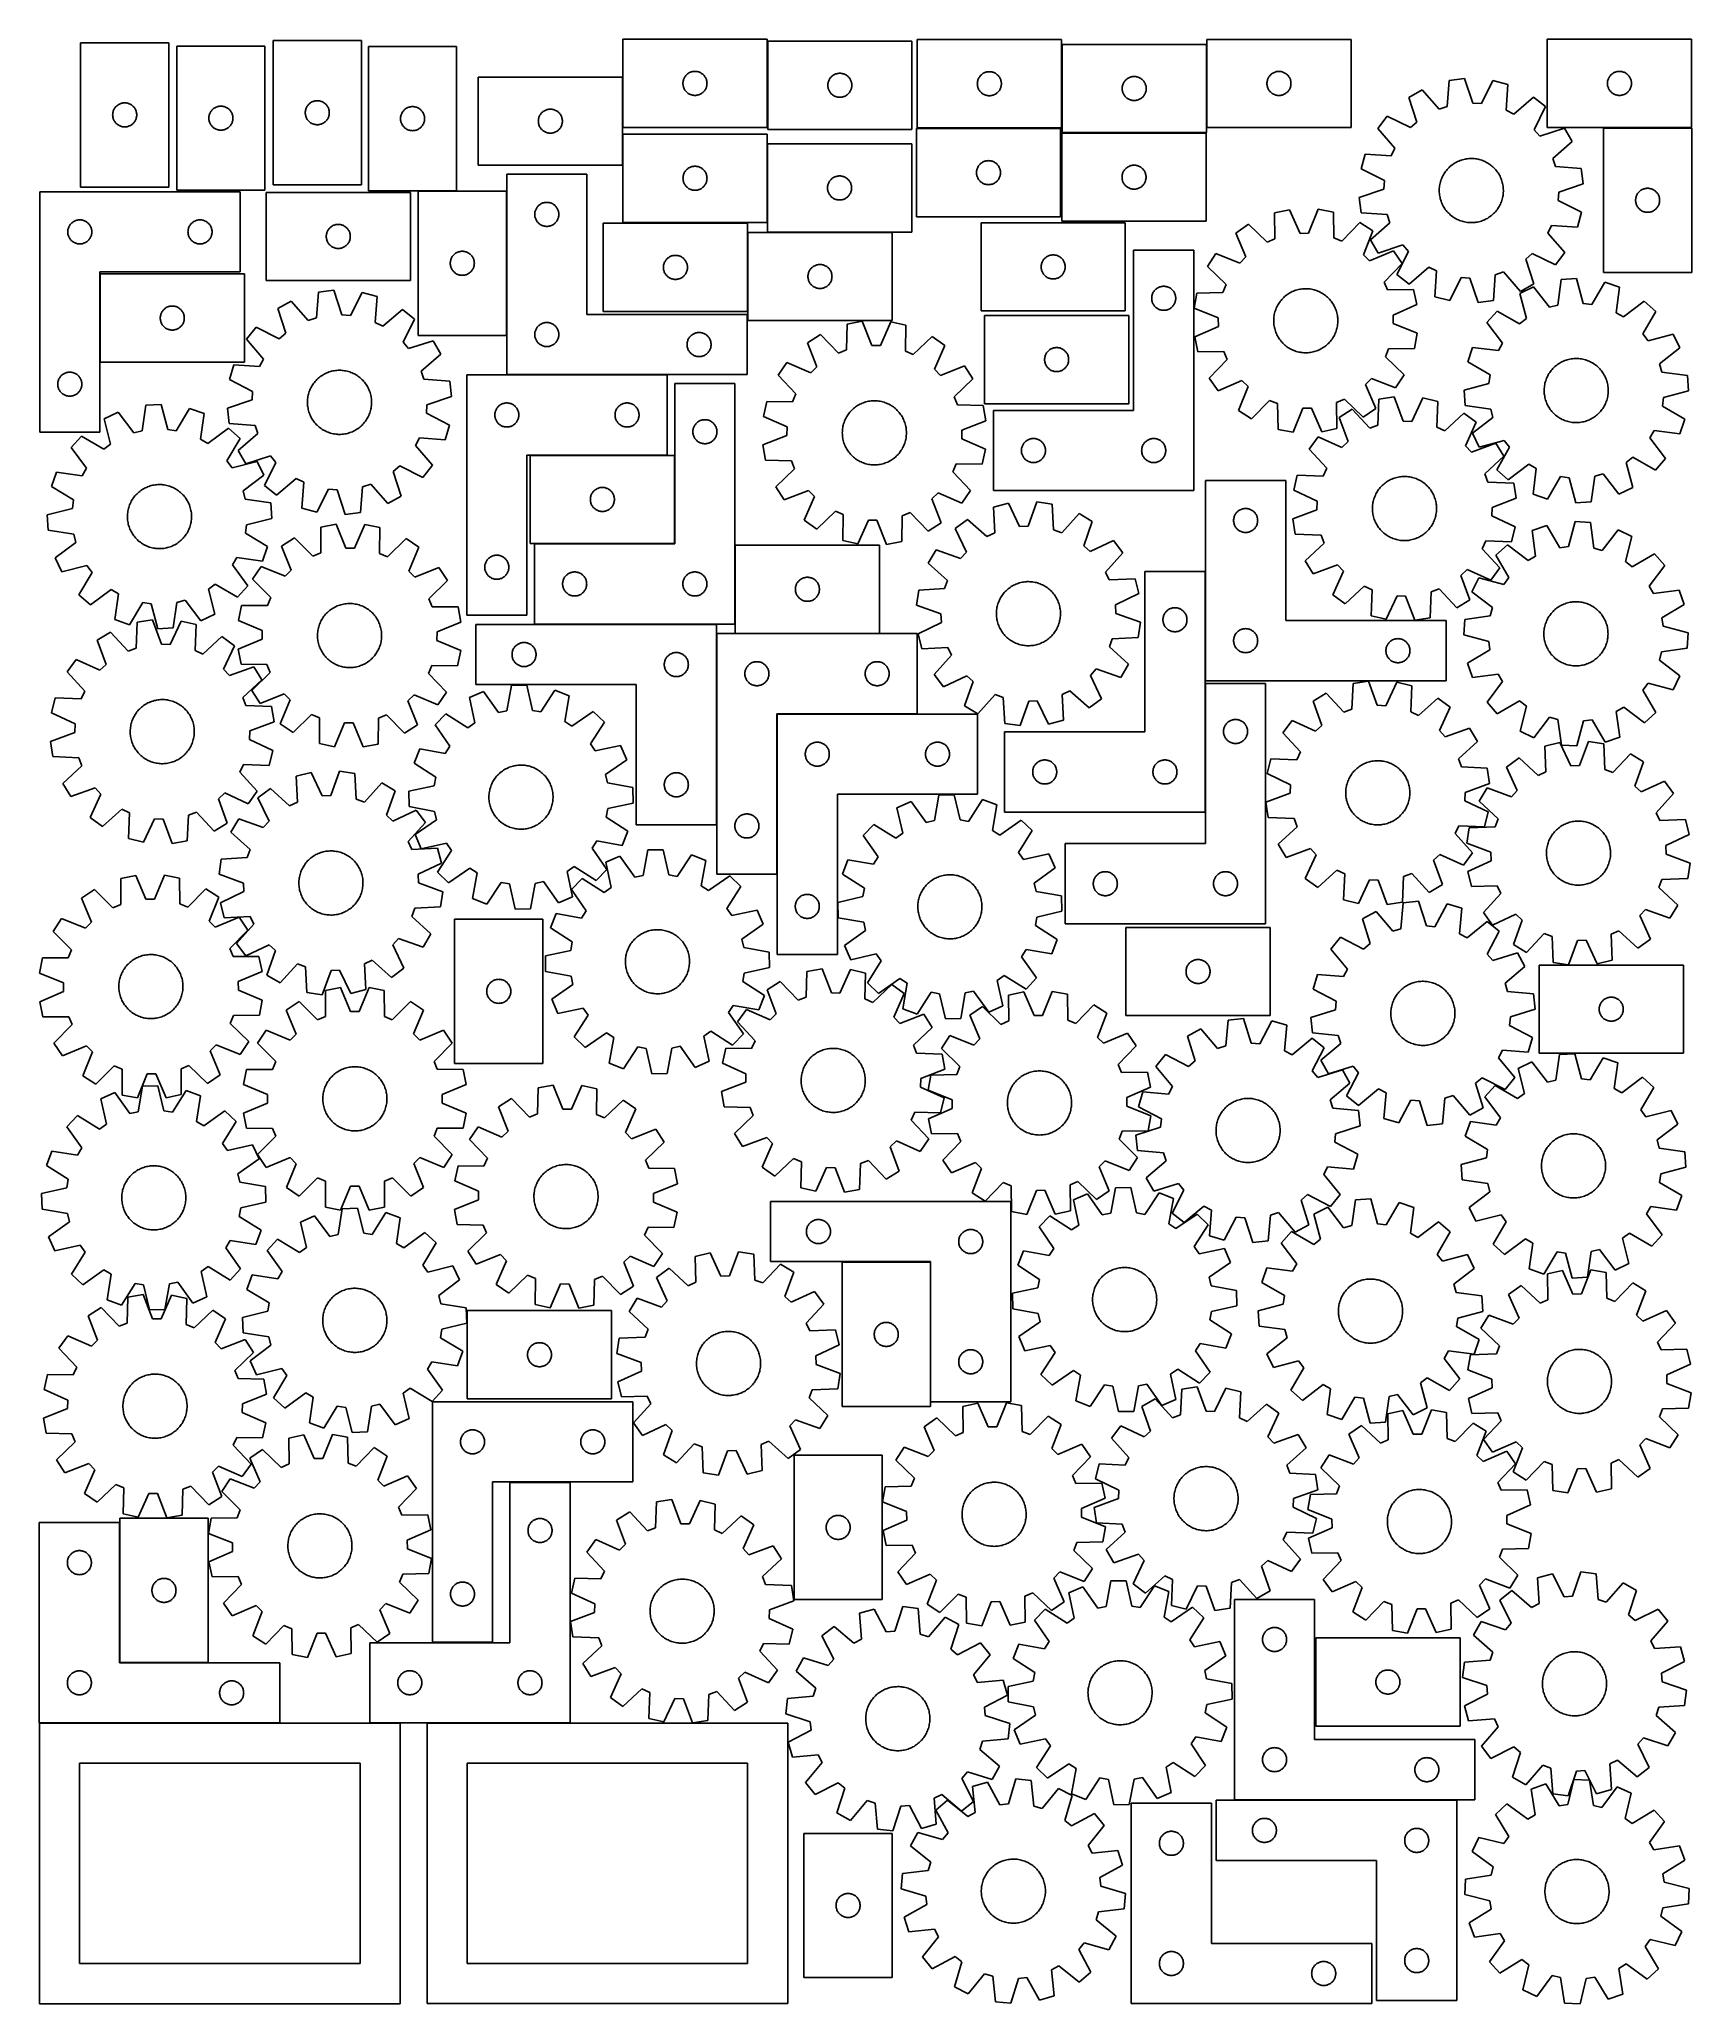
# Model space of a CAD drawing. Header units: millimetres. Extents: x 7 to 1243, y 7 to 1477.
import ezdxf

# ---------------------------------------------------------------- set-up
doc = ezdxf.new("R2010")
doc.units = ezdxf.units.MM
doc.layers.add('CUT', color=7, linetype='CONTINUOUS', true_color=0x000000)

msp = doc.modelspace()

# ---------------------------------------------------------------- linework, layer by layer
at = {"layer": 'CUT'}
for p, q in [((103.429135, 1474.796451), (37.429135, 1474.796451)), ((37.429135, 1474.796451), (37.429135, 1366.796451)), ((103.429135, 1366.796451), (103.429135, 1474.796451)), ((175.456601, 1472.359439), (109.456601, 1472.359439)), ((109.456601, 1472.359439), (109.456601, 1364.359439)), ((175.456601, 1364.359439), (175.456601, 1472.359439)), ((247.626279, 1476.424136), (181.626279, 1476.424136)), ((181.626279, 1476.424136), (181.626279, 1368.424136)), ((247.626279, 1368.424136), (247.626279, 1476.424136)), ((252.929313, 1471.978821), (252.929313, 1363.978821)), ((318.929313, 1471.978821), (252.929313, 1471.978821)), ((318.929313, 1363.978821), (318.929313, 1471.978821)), ((551.344113, 1477.406314), (443.344113, 1477.406314)), ((443.344113, 1477.406314), (443.344113, 1411.406314)), ((551.344113, 1411.406314), (551.344113, 1477.406314)), ((659.760984, 1475.967593), (551.760984, 1475.967593)), ((551.760984, 1475.967593), (551.760984, 1409.967593)), ((659.760984, 1409.967593), (659.760984, 1475.967593)), ((771.69885, 1477.148989), (663.69885, 1477.148989)), ((663.69885, 1477.148989), (663.69885, 1411.148989)), ((771.69885, 1411.148989), (771.69885, 1477.148989)), ((880.151609, 1473.526919), (772.151609, 1473.526919)), ((772.151609, 1473.526919), (772.151609, 1407.526919)), ((880.151609, 1407.526919), (880.151609, 1473.526919)), ((988.505673, 1477.336733), (880.505673, 1477.336733)), ((880.505673, 1477.336733), (880.505673, 1411.336733)), ((988.505673, 1411.336733), (988.505673, 1477.336733)), ((1243.382581, 1477.389224), (1135.382581, 1477.389224)), ((1135.382581, 1477.389224), (1135.382581, 1411.389224)), ((1243.382581, 1411.389224), (1243.382581, 1477.389224)), ((443.075559, 1449.123599), (335.075559, 1449.123599)), ((335.075559, 1449.123599), (335.075559, 1383.123599)), ((443.075559, 1383.123599), (443.075559, 1449.123599)), ((488.344113, 1444.406314), (488.363383, 1444.994942)), ((488.363383, 1443.817685), (488.344113, 1444.406314)), ((488.363383, 1444.994942), (488.42111, 1445.581049)), ((488.42111, 1443.231578), (488.363383, 1443.817685)), ((488.42111, 1445.581049), (488.517046, 1446.162126)), ((488.517046, 1442.650501), (488.42111, 1443.231578)), ((488.517046, 1446.162126), (488.650781, 1446.735685)), ((488.650781, 1442.076942), (488.517046, 1442.650501)), ((488.650781, 1446.735685), (488.821742, 1447.299269)), ((488.821742, 1441.513358), (488.650781, 1442.076942)), ((488.821742, 1447.299269), (489.029198, 1447.850464)), ((489.029198, 1440.962163), (488.821742, 1441.513358)), ((489.029198, 1447.850464), (489.272259, 1448.386912)), ((489.272259, 1448.386912), (489.549885, 1448.906314)), ((489.549885, 1448.906314), (489.860887, 1449.406446)), ((489.860887, 1449.406446), (490.203933, 1449.885166)), ((490.203933, 1449.885166), (490.577555, 1450.340426)), ((490.577555, 1450.340426), (490.980152, 1450.770275)), ((490.980152, 1450.770275), (491.410001, 1451.172872)), ((491.410001, 1451.172872), (491.865261, 1451.546494)), ((491.865261, 1451.546494), (492.343981, 1451.88954)), ((492.343981, 1451.88954), (492.844113, 1452.200542)), ((492.844113, 1452.200542), (493.363515, 1452.478168)), ((493.363515, 1452.478168), (493.899963, 1452.721229)), ((493.899963, 1452.721229), (494.451158, 1452.928685)), ((494.451158, 1452.928685), (495.014742, 1453.099646)), ((495.014742, 1453.099646), (495.588301, 1453.233381)), ((495.588301, 1453.233381), (496.169378, 1453.329317)), ((496.169378, 1453.329317), (496.755485, 1453.387044)), ((496.755485, 1453.387044), (497.344113, 1453.406314)), ((497.344113, 1453.406314), (497.932742, 1453.387044)), ((497.932742, 1453.387044), (498.518849, 1453.329317)), ((498.518849, 1453.329317), (499.099926, 1453.233381)), ((499.099926, 1453.233381), (499.673485, 1453.099646)), ((499.673485, 1453.099646), (500.237069, 1452.928685)), ((500.237069, 1452.928685), (500.788264, 1452.721229)), ((500.788264, 1452.721229), (501.324712, 1452.478168)), ((501.324712, 1452.478168), (501.844113, 1452.200542)), ((501.844113, 1452.200542), (502.344246, 1451.88954)), ((502.344246, 1451.88954), (502.822966, 1451.546494)), ((502.822966, 1451.546494), (503.278226, 1451.172872)), ((503.278226, 1451.172872), (503.708074, 1450.770275)), ((503.708074, 1450.770275), (504.110672, 1450.340426)), ((504.110672, 1450.340426), (504.484293, 1449.885166)), ((504.484293, 1449.885166), (504.82734, 1449.406446)), ((504.82734, 1449.406446), (505.138342, 1448.906314)), ((505.138342, 1448.906314), (505.415968, 1448.386912)), ((505.415968, 1448.386912), (505.659029, 1447.850464)), ((505.659029, 1447.850464), (505.866485, 1447.299269)), ((505.866485, 1441.513358), (505.659029, 1440.962163)), ((505.866485, 1447.299269), (506.037446, 1446.735685)), ((506.037446, 1442.076942), (505.866485, 1441.513358)), ((506.037446, 1446.735685), (506.171181, 1446.162126)), ((506.171181, 1442.650501), (506.037446, 1442.076942)), ((506.171181, 1446.162126), (506.267117, 1445.581049)), ((506.267117, 1443.231578), (506.171181, 1442.650501)), ((506.267117, 1445.581049), (506.324844, 1444.994942)), ((506.324844, 1443.817685), (506.267117, 1443.231578)), ((506.324844, 1444.994942), (506.344113, 1444.406314)), ((506.344113, 1444.406314), (506.324844, 1443.817685)), ((596.760984, 1442.967593), (596.780253, 1443.556221)), ((596.780253, 1442.378965), (596.760984, 1442.967593)), ((596.780253, 1443.556221), (596.83798, 1444.142329)), ((596.83798, 1441.792857), (596.780253, 1442.378965)), ((596.83798, 1444.142329), (596.933916, 1444.723406)), ((596.933916, 1441.21178), (596.83798, 1441.792857)), ((596.933916, 1444.723406), (597.067651, 1445.296964)), ((597.067651, 1445.296964), (597.238612, 1445.860548)), ((597.238612, 1445.860548), (597.446068, 1446.411744)), ((597.446068, 1446.411744), (597.689129, 1446.948191)), ((597.689129, 1446.948191), (597.966755, 1447.467593)), ((597.966755, 1447.467593), (598.277757, 1447.967725)), ((598.277757, 1447.967725), (598.620803, 1448.446446)), ((598.620803, 1448.446446), (598.994425, 1448.901705)), ((598.994425, 1448.901705), (599.397023, 1449.331554)), ((599.397023, 1449.331554), (599.826871, 1449.734151)), ((599.826871, 1449.734151), (600.282131, 1450.107773)), ((600.282131, 1450.107773), (600.760851, 1450.450819)), ((600.760851, 1450.450819), (601.260984, 1450.761822)), ((601.260984, 1450.761822), (601.780385, 1451.039448)), ((601.780385, 1451.039448), (602.316833, 1451.282509)), ((602.316833, 1451.282509), (602.868028, 1451.489964)), ((602.868028, 1451.489964), (603.431612, 1451.660925)), ((603.431612, 1451.660925), (604.005171, 1451.79466)), ((604.005171, 1451.79466), (604.586248, 1451.890597)), ((604.586248, 1451.890597), (605.172355, 1451.948323)), ((605.172355, 1451.948323), (605.760984, 1451.967593)), ((605.760984, 1451.967593), (606.349612, 1451.948323)), ((606.349612, 1451.948323), (606.935719, 1451.890597)), ((606.935719, 1451.890597), (607.516796, 1451.79466)), ((607.516796, 1451.79466), (608.090355, 1451.660925)), ((608.090355, 1451.660925), (608.653939, 1451.489964)), ((608.653939, 1451.489964), (609.205134, 1451.282509)), ((609.205134, 1451.282509), (609.741582, 1451.039448)), ((609.741582, 1451.039448), (610.260984, 1450.761822)), ((610.260984, 1450.761822), (610.761116, 1450.450819)), ((610.761116, 1450.450819), (611.239836, 1450.107773)), ((611.239836, 1450.107773), (611.695096, 1449.734151)), ((611.695096, 1449.734151), (612.124945, 1449.331554)), ((612.124945, 1449.331554), (612.527542, 1448.901705)), ((612.527542, 1448.901705), (612.901164, 1448.446446)), ((612.901164, 1448.446446), (613.24421, 1447.967725)), ((613.24421, 1447.967725), (613.555212, 1447.467593)), ((613.555212, 1447.467593), (613.832838, 1446.948191)), ((613.832838, 1446.948191), (614.075899, 1446.411744)), ((614.075899, 1446.411744), (614.283355, 1445.860548)), ((614.283355, 1445.860548), (614.454316, 1445.296964)), ((614.454316, 1445.296964), (614.588051, 1444.723406)), ((614.588051, 1444.723406), (614.683987, 1444.142329)), ((614.683987, 1441.792857), (614.588051, 1441.21178)), ((614.683987, 1444.142329), (614.741714, 1443.556221)), ((614.741714, 1442.378965), (614.683987, 1441.792857)), ((614.741714, 1443.556221), (614.760984, 1442.967593)), ((614.760984, 1442.967593), (614.741714, 1442.378965)), ((708.69885, 1444.148989), (708.718119, 1444.737618)), ((708.718119, 1443.560361), (708.69885, 1444.148989)), ((708.718119, 1444.737618), (708.775846, 1445.323725)), ((708.775846, 1442.974254), (708.718119, 1443.560361)), ((708.775846, 1445.323725), (708.871782, 1445.904802)), ((708.871782, 1442.393176), (708.775846, 1442.974254)), ((708.871782, 1445.904802), (709.005517, 1446.478361)), ((709.005517, 1441.819618), (708.871782, 1442.393176)), ((709.005517, 1446.478361), (709.176479, 1447.041945)), ((709.176479, 1441.256034), (709.005517, 1441.819618)), ((709.176479, 1447.041945), (709.383934, 1447.59314)), ((709.383934, 1447.59314), (709.626995, 1448.129588)), ((709.626995, 1448.129588), (709.904621, 1448.648989)), ((709.904621, 1448.648989), (710.215623, 1449.149121)), ((710.215623, 1449.149121), (710.55867, 1449.627842)), ((710.55867, 1449.627842), (710.932291, 1450.083102)), ((710.932291, 1450.083102), (711.334889, 1450.51295)), ((711.334889, 1450.51295), (711.764737, 1450.915548)), ((711.764737, 1450.915548), (712.219997, 1451.289169)), ((712.219997, 1451.289169), (712.698718, 1451.632216)), ((712.698718, 1451.632216), (713.19885, 1451.943218)), ((713.19885, 1451.943218), (713.718252, 1452.220844)), ((713.718252, 1452.220844), (714.254699, 1452.463905)), ((714.254699, 1452.463905), (714.805895, 1452.671361)), ((714.805895, 1452.671361), (715.369478, 1452.842322)), ((715.369478, 1452.842322), (715.943037, 1452.976057)), ((715.943037, 1452.976057), (716.524114, 1453.071993)), ((716.524114, 1453.071993), (717.110222, 1453.12972)), ((717.110222, 1453.12972), (717.69885, 1453.148989)), ((717.69885, 1453.148989), (718.287478, 1453.12972)), ((718.287478, 1453.12972), (718.873585, 1453.071993)), ((718.873585, 1453.071993), (719.454663, 1452.976057)), ((719.454663, 1452.976057), (720.028221, 1452.842322)), ((720.028221, 1452.842322), (720.591805, 1452.671361)), ((720.591805, 1452.671361), (721.143001, 1452.463905)), ((721.143001, 1452.463905), (721.679448, 1452.220844)), ((721.679448, 1452.220844), (722.19885, 1451.943218)), ((722.19885, 1451.943218), (722.698982, 1451.632216)), ((722.698982, 1451.632216), (723.177703, 1451.289169)), ((723.177703, 1451.289169), (723.632962, 1450.915548)), ((723.632962, 1450.915548), (724.062811, 1450.51295)), ((724.062811, 1450.51295), (724.465408, 1450.083102)), ((724.465408, 1450.083102), (724.83903, 1449.627842)), ((724.83903, 1449.627842), (725.182076, 1449.149121)), ((725.182076, 1449.149121), (725.493078, 1448.648989)), ((725.493078, 1448.648989), (725.770704, 1448.129588)), ((725.770704, 1448.129588), (726.013766, 1447.59314)), ((726.013766, 1447.59314), (726.221221, 1447.041945)), ((726.221221, 1447.041945), (726.392182, 1446.478361)), ((726.392182, 1441.819618), (726.221221, 1441.256034)), ((726.392182, 1446.478361), (726.525917, 1445.904802)), ((726.525917, 1442.393176), (726.392182, 1441.819618)), ((726.525917, 1445.904802), (726.621854, 1445.323725)), ((726.621854, 1442.974254), (726.525917, 1442.393176)), ((726.621854, 1445.323725), (726.67958, 1444.737618)), ((726.67958, 1443.560361), (726.621854, 1442.974254)), ((726.67958, 1444.737618), (726.69885, 1444.148989)), ((726.69885, 1444.148989), (726.67958, 1443.560361)), ((817.170878, 1441.115547), (817.228605, 1441.701655)), ((817.228605, 1441.701655), (817.324541, 1442.282732)), ((817.324541, 1442.282732), (817.458276, 1442.85629)), ((817.458276, 1442.85629), (817.629237, 1443.419874)), ((817.629237, 1443.419874), (817.836693, 1443.97107)), ((817.836693, 1443.97107), (818.079754, 1444.507517)), ((818.079754, 1444.507517), (818.35738, 1445.026919)), ((818.35738, 1445.026919), (818.668382, 1445.527051)), ((818.668382, 1445.527051), (819.011428, 1446.005772)), ((819.011428, 1446.005772), (819.38505, 1446.461031)), ((819.38505, 1446.461031), (819.787648, 1446.89088)), ((819.787648, 1446.89088), (820.217496, 1447.293477)), ((820.217496, 1447.293477), (820.672756, 1447.667099)), ((820.672756, 1447.667099), (821.151476, 1448.010146)), ((821.151476, 1448.010146), (821.651609, 1448.321148)), ((821.651609, 1448.321148), (822.17101, 1448.598774)), ((822.17101, 1448.598774), (822.707458, 1448.841835)), ((822.707458, 1448.841835), (823.258653, 1449.04929)), ((823.258653, 1449.04929), (823.822237, 1449.220251)), ((823.822237, 1449.220251), (824.395796, 1449.353987)), ((824.395796, 1449.353987), (824.976873, 1449.449923)), ((824.976873, 1449.449923), (825.56298, 1449.507649)), ((825.56298, 1449.507649), (826.151609, 1449.526919)), ((826.151609, 1449.526919), (826.740237, 1449.507649)), ((826.740237, 1449.507649), (827.326344, 1449.449923)), ((827.326344, 1449.449923), (827.907421, 1449.353987)), ((827.907421, 1449.353987), (828.48098, 1449.220251)), ((828.48098, 1449.220251), (829.044564, 1449.04929)), ((829.044564, 1449.04929), (829.595759, 1448.841835)), ((829.595759, 1448.841835), (830.132207, 1448.598774)), ((830.132207, 1448.598774), (830.651609, 1448.321148)), ((830.651609, 1448.321148), (831.151741, 1448.010146)), ((831.151741, 1448.010146), (831.630461, 1447.667099)), ((831.630461, 1447.667099), (832.085721, 1447.293477)), ((832.085721, 1447.293477), (832.51557, 1446.89088)), ((832.51557, 1446.89088), (832.918167, 1446.461031)), ((832.918167, 1446.461031), (833.291789, 1446.005772)), ((833.291789, 1446.005772), (833.634835, 1445.527051)), ((833.634835, 1445.527051), (833.945837, 1445.026919)), ((833.945837, 1445.026919), (834.223463, 1444.507517)), ((834.223463, 1444.507517), (834.466524, 1443.97107)), ((834.466524, 1443.97107), (834.67398, 1443.419874)), ((834.67398, 1443.419874), (834.844941, 1442.85629)), ((834.844941, 1442.85629), (834.978676, 1442.282732)), ((834.978676, 1442.282732), (835.074612, 1441.701655)), ((835.074612, 1441.701655), (835.132339, 1441.115547)), ((925.505673, 1444.336733), (925.524943, 1444.925362)), ((925.524943, 1443.748105), (925.505673, 1444.336733)), ((925.524943, 1444.925362), (925.58267, 1445.511469)), ((925.58267, 1443.161998), (925.524943, 1443.748105)), ((925.58267, 1445.511469), (925.678606, 1446.092546)), ((925.678606, 1442.580921), (925.58267, 1443.161998)), ((925.678606, 1446.092546), (925.812341, 1446.666105)), ((925.812341, 1442.007362), (925.678606, 1442.580921)), ((925.812341, 1446.666105), (925.983302, 1447.229689)), ((925.983302, 1441.443778), (925.812341, 1442.007362)), ((925.983302, 1447.229689), (926.190758, 1447.780884)), ((926.190758, 1447.780884), (926.433819, 1448.317332)), ((926.433819, 1448.317332), (926.711445, 1448.836733)), ((926.711445, 1448.836733), (927.022447, 1449.336866)), ((927.022447, 1449.336866), (927.365493, 1449.815586)), ((927.365493, 1449.815586), (927.739115, 1450.270846)), ((927.739115, 1450.270846), (928.141712, 1450.700695)), ((928.141712, 1450.700695), (928.571561, 1451.103292)), ((928.571561, 1451.103292), (929.026821, 1451.476914)), ((929.026821, 1451.476914), (929.505541, 1451.81996)), ((929.505541, 1451.81996), (930.005673, 1452.130962)), ((930.005673, 1452.130962), (930.525075, 1452.408588)), ((930.525075, 1452.408588), (931.061523, 1452.651649)), ((931.061523, 1452.651649), (931.612718, 1452.859105)), ((931.612718, 1452.859105), (932.176302, 1453.030066)), ((932.176302, 1453.030066), (932.749861, 1453.163801)), ((932.749861, 1453.163801), (933.330938, 1453.259737)), ((933.330938, 1453.259737), (933.917045, 1453.317464)), ((933.917045, 1453.317464), (934.505673, 1453.336733)), ((934.505673, 1453.336733), (935.094302, 1453.317464)), ((935.094302, 1453.317464), (935.680409, 1453.259737)), ((935.680409, 1453.259737), (936.261486, 1453.163801)), ((936.261486, 1453.163801), (936.835045, 1453.030066)), ((936.835045, 1453.030066), (937.398629, 1452.859105)), ((937.398629, 1452.859105), (937.949824, 1452.651649)), ((937.949824, 1452.651649), (938.486272, 1452.408588)), ((938.486272, 1452.408588), (939.005673, 1452.130962)), ((939.005673, 1452.130962), (939.505806, 1451.81996)), ((939.505806, 1451.81996), (939.984526, 1451.476914)), ((939.984526, 1451.476914), (940.439786, 1451.103292)), ((940.439786, 1451.103292), (940.869635, 1450.700695)), ((940.869635, 1450.700695), (941.272232, 1450.270846)), ((941.272232, 1450.270846), (941.645854, 1449.815586)), ((941.645854, 1449.815586), (941.9889, 1449.336866)), ((941.9889, 1449.336866), (942.299902, 1448.836733)), ((942.299902, 1448.836733), (942.577528, 1448.317332)), ((942.577528, 1448.317332), (942.820589, 1447.780884)), ((942.820589, 1447.780884), (943.028045, 1447.229689)), ((943.028045, 1447.229689), (943.199006, 1446.666105)), ((943.199006, 1442.007362), (943.028045, 1441.443778)), ((943.199006, 1446.666105), (943.332741, 1446.092546)), ((943.332741, 1442.580921), (943.199006, 1442.007362)), ((943.332741, 1446.092546), (943.428677, 1445.511469)), ((943.428677, 1443.161998), (943.332741, 1442.580921)), ((943.428677, 1445.511469), (943.486404, 1444.925362)), ((943.486404, 1443.748105), (943.428677, 1443.161998)), ((943.486404, 1444.925362), (943.505673, 1444.336733)), ((943.505673, 1444.336733), (943.486404, 1443.748105)), ((1061.888673, 1446.466339), (1060.542713, 1427.136807)), ((1073.327181, 1447.965012), (1061.888673, 1446.466339)), ((1079.607337, 1429.634653), (1073.327181, 1447.965012)), ((1094.663732, 1446.553215), (1086.023136, 1429.210133)), ((1105.805052, 1443.560481), (1094.663732, 1446.553215)), ((1104.592436, 1424.222126), (1105.805052, 1443.560481)), ((1180.382581, 1444.389224), (1180.401851, 1444.977852)), ((1180.401851, 1443.800596), (1180.382581, 1444.389224)), ((1180.401851, 1444.977852), (1180.459577, 1445.563959)), ((1180.459577, 1443.214488), (1180.401851, 1443.800596)), ((1180.459577, 1445.563959), (1180.555513, 1446.145037)), ((1180.555513, 1442.633411), (1180.459577, 1443.214488)), ((1180.555513, 1446.145037), (1180.689248, 1446.718595)), ((1180.689248, 1442.059852), (1180.555513, 1442.633411)), ((1180.689248, 1446.718595), (1180.86021, 1447.282179)), ((1180.86021, 1441.496269), (1180.689248, 1442.059852)), ((1180.86021, 1447.282179), (1181.067665, 1447.833375)), ((1181.067665, 1440.945073), (1180.86021, 1441.496269)), ((1181.067665, 1447.833375), (1181.310726, 1448.369822)), ((1181.310726, 1448.369822), (1181.588352, 1448.889224)), ((1181.588352, 1448.889224), (1181.899354, 1449.389356)), ((1181.899354, 1449.389356), (1182.242401, 1449.868077)), ((1182.242401, 1449.868077), (1182.616023, 1450.323336)), ((1182.616023, 1450.323336), (1183.01862, 1450.753185)), ((1183.01862, 1450.753185), (1183.448468, 1451.155782)), ((1183.448468, 1451.155782), (1183.903728, 1451.529404)), ((1183.903728, 1451.529404), (1184.382449, 1451.87245)), ((1184.382449, 1451.87245), (1184.882581, 1452.183452)), ((1184.882581, 1452.183452), (1185.401983, 1452.461078)), ((1185.401983, 1452.461078), (1185.93843, 1452.70414)), ((1185.93843, 1452.70414), (1186.489626, 1452.911595)), ((1186.489626, 1452.911595), (1187.053209, 1453.082556)), ((1187.053209, 1453.082556), (1187.626768, 1453.216291)), ((1187.626768, 1453.216291), (1188.207845, 1453.312227)), ((1188.207845, 1453.312227), (1188.793953, 1453.369954)), ((1188.793953, 1453.369954), (1189.382581, 1453.389224)), ((1189.382581, 1453.389224), (1189.971209, 1453.369954)), ((1189.971209, 1453.369954), (1190.557317, 1453.312227)), ((1190.557317, 1453.312227), (1191.138394, 1453.216291)), ((1191.138394, 1453.216291), (1191.711952, 1453.082556)), ((1191.711952, 1453.082556), (1192.275536, 1452.911595)), ((1192.275536, 1452.911595), (1192.826732, 1452.70414)), ((1192.826732, 1452.70414), (1193.363179, 1452.461078)), ((1193.363179, 1452.461078), (1193.882581, 1452.183452)), ((1193.882581, 1452.183452), (1194.382713, 1451.87245)), ((1194.382713, 1451.87245), (1194.861434, 1451.529404)), ((1194.861434, 1451.529404), (1195.316693, 1451.155782)), ((1195.316693, 1451.155782), (1195.746542, 1450.753185)), ((1195.746542, 1450.753185), (1196.149139, 1450.323336)), ((1196.149139, 1450.323336), (1196.522761, 1449.868077)), ((1196.522761, 1449.868077), (1196.865807, 1449.389356)), ((1196.865807, 1449.389356), (1197.176809, 1448.889224)), ((1197.176809, 1448.889224), (1197.454436, 1448.369822)), ((1197.454436, 1448.369822), (1197.697497, 1447.833375)), ((1197.697497, 1447.833375), (1197.904952, 1447.282179)), ((1197.904952, 1441.496269), (1197.697497, 1440.945073)), ((1197.904952, 1447.282179), (1198.075913, 1446.718595)), ((1198.075913, 1442.059852), (1197.904952, 1441.496269)), ((1198.075913, 1446.718595), (1198.209648, 1446.145037)), ((1198.209648, 1442.633411), (1198.075913, 1442.059852)), ((1198.209648, 1446.145037), (1198.305585, 1445.563959)), ((1198.305585, 1443.214488), (1198.209648, 1442.633411)), ((1198.305585, 1445.563959), (1198.363311, 1444.977852)), ((1198.363311, 1443.800596), (1198.305585, 1443.214488)), ((1198.363311, 1444.977852), (1198.382581, 1444.389224)), ((1198.382581, 1444.389224), (1198.363311, 1443.800596)), ((63.662577, 1426.730563), (64.065174, 1427.160412)), ((64.065174, 1427.160412), (64.495023, 1427.563009)), ((64.495023, 1427.563009), (64.950282, 1427.936631)), ((64.950282, 1427.936631), (65.429003, 1428.279677)), ((65.429003, 1428.279677), (65.929135, 1428.59068)), ((65.929135, 1428.59068), (66.448537, 1428.868306)), ((66.448537, 1428.868306), (66.984984, 1429.111367)), ((66.984984, 1429.111367), (67.53618, 1429.318822)), ((67.53618, 1429.318822), (68.099764, 1429.489783)), ((68.099764, 1429.489783), (68.673322, 1429.623518)), ((68.673322, 1429.623518), (69.254399, 1429.719455)), ((69.254399, 1429.719455), (69.840507, 1429.777181)), ((69.840507, 1429.777181), (70.429135, 1429.796451)), ((70.429135, 1429.796451), (71.017763, 1429.777181)), ((71.017763, 1429.777181), (71.603871, 1429.719455)), ((71.603871, 1429.719455), (72.184948, 1429.623518)), ((72.184948, 1429.623518), (72.758506, 1429.489783)), ((72.758506, 1429.489783), (73.32209, 1429.318822)), ((73.32209, 1429.318822), (73.873286, 1429.111367)), ((73.873286, 1429.111367), (74.409733, 1428.868306)), ((74.409733, 1428.868306), (74.929135, 1428.59068)), ((74.929135, 1428.59068), (75.429267, 1428.279677)), ((75.429267, 1428.279677), (75.907988, 1427.936631)), ((75.907988, 1427.936631), (76.363247, 1427.563009)), ((76.363247, 1427.563009), (76.793096, 1427.160412)), ((76.793096, 1427.160412), (77.195693, 1426.730563)), ((139.01245, 1426.674355), (139.563646, 1426.88181)), ((139.563646, 1426.88181), (140.127229, 1427.052772)), ((140.127229, 1427.052772), (140.700788, 1427.186507)), ((140.700788, 1427.186507), (141.281865, 1427.282443)), ((141.281865, 1427.282443), (141.867973, 1427.34017)), ((141.867973, 1427.34017), (142.456601, 1427.359439)), ((142.456601, 1427.359439), (143.045229, 1427.34017)), ((143.045229, 1427.34017), (143.631337, 1427.282443)), ((143.631337, 1427.282443), (144.212414, 1427.186507)), ((144.212414, 1427.186507), (144.785972, 1427.052772)), ((144.785972, 1427.052772), (145.349556, 1426.88181)), ((145.349556, 1426.88181), (145.900752, 1426.674355)), ((206.554424, 1426.404735), (206.83205, 1426.924136)), ((206.83205, 1426.924136), (207.143052, 1427.424269)), ((207.143052, 1427.424269), (207.486098, 1427.902989)), ((207.486098, 1427.902989), (207.85972, 1428.358249)), ((207.85972, 1428.358249), (208.262318, 1428.788098)), ((208.262318, 1428.788098), (208.692166, 1429.190695)), ((208.692166, 1429.190695), (209.147426, 1429.564317)), ((209.147426, 1429.564317), (209.626146, 1429.907363)), ((209.626146, 1429.907363), (210.126279, 1430.218365)), ((210.126279, 1430.218365), (210.64568, 1430.495991)), ((210.64568, 1430.495991), (211.182128, 1430.739052)), ((211.182128, 1430.739052), (211.733323, 1430.946508)), ((211.733323, 1430.946508), (212.296907, 1431.117469)), ((212.296907, 1431.117469), (212.870466, 1431.251204)), ((212.870466, 1431.251204), (213.451543, 1431.34714)), ((213.451543, 1431.34714), (214.03765, 1431.404867)), ((214.03765, 1431.404867), (214.626279, 1431.424136)), ((214.626279, 1431.424136), (215.214907, 1431.404867)), ((215.214907, 1431.404867), (215.801014, 1431.34714)), ((215.801014, 1431.34714), (216.382091, 1431.251204)), ((216.382091, 1431.251204), (216.95565, 1431.117469)), ((216.95565, 1431.117469), (217.519234, 1430.946508)), ((217.519234, 1430.946508), (218.070429, 1430.739052)), ((218.070429, 1430.739052), (218.606877, 1430.495991)), ((218.606877, 1430.495991), (219.126279, 1430.218365)), ((219.126279, 1430.218365), (219.626411, 1429.907363)), ((219.626411, 1429.907363), (220.105131, 1429.564317)), ((220.105131, 1429.564317), (220.560391, 1429.190695)), ((220.560391, 1429.190695), (220.99024, 1428.788098)), ((220.99024, 1428.788098), (221.392837, 1428.358249)), ((221.392837, 1428.358249), (221.766459, 1427.902989)), ((221.766459, 1427.902989), (222.109505, 1427.424269)), ((222.109505, 1427.424269), (222.420507, 1426.924136)), ((222.420507, 1426.924136), (222.698133, 1426.404735)), ((283.599942, 1426.672154), (284.1735, 1426.805889)), ((284.1735, 1426.805889), (284.754578, 1426.901825)), ((284.754578, 1426.901825), (285.340685, 1426.959551)), ((285.340685, 1426.959551), (285.929313, 1426.978821)), ((285.929313, 1426.978821), (286.517942, 1426.959551)), ((286.517942, 1426.959551), (287.104049, 1426.901825)), ((287.104049, 1426.901825), (287.685126, 1426.805889)), ((287.685126, 1426.805889), (288.258685, 1426.672154)), ((489.272259, 1440.425715), (489.029198, 1440.962163)), ((489.549885, 1439.906314), (489.272259, 1440.425715)), ((489.860887, 1439.406181), (489.549885, 1439.906314)), ((490.203933, 1438.927461), (489.860887, 1439.406181)), ((490.577555, 1438.472201), (490.203933, 1438.927461)), ((490.980152, 1438.042353), (490.577555, 1438.472201)), ((491.410001, 1437.639755), (490.980152, 1438.042353)), ((491.865261, 1437.266134), (491.410001, 1437.639755)), ((492.343981, 1436.923087), (491.865261, 1437.266134)), ((492.844113, 1436.612085), (492.343981, 1436.923087)), ((493.363515, 1436.334459), (492.844113, 1436.612085)), ((493.899963, 1436.091398), (493.363515, 1436.334459)), ((494.451158, 1435.883942), (493.899963, 1436.091398)), ((495.014742, 1435.712981), (494.451158, 1435.883942)), ((495.588301, 1435.579246), (495.014742, 1435.712981)), ((496.169378, 1435.48331), (495.588301, 1435.579246)), ((496.755485, 1435.425583), (496.169378, 1435.48331)), ((497.344113, 1435.406314), (496.755485, 1435.425583)), ((497.932742, 1435.425583), (497.344113, 1435.406314)), ((498.518849, 1435.48331), (497.932742, 1435.425583)), ((499.099926, 1435.579246), (498.518849, 1435.48331)), ((499.673485, 1435.712981), (499.099926, 1435.579246)), ((500.237069, 1435.883942), (499.673485, 1435.712981)), ((500.788264, 1436.091398), (500.237069, 1435.883942)), ((501.324712, 1436.334459), (500.788264, 1436.091398)), ((501.844113, 1436.612085), (501.324712, 1436.334459)), ((502.344246, 1436.923087), (501.844113, 1436.612085)), ((502.822966, 1437.266134), (502.344246, 1436.923087)), ((503.278226, 1437.639755), (502.822966, 1437.266134)), ((503.708074, 1438.042353), (503.278226, 1437.639755)), ((504.110672, 1438.472201), (503.708074, 1438.042353)), ((504.484293, 1438.927461), (504.110672, 1438.472201)), ((504.82734, 1439.406181), (504.484293, 1438.927461)), ((505.138342, 1439.906314), (504.82734, 1439.406181)), ((505.415968, 1440.425715), (505.138342, 1439.906314)), ((505.659029, 1440.962163), (505.415968, 1440.425715)), ((597.067651, 1440.638221), (596.933916, 1441.21178)), ((597.238612, 1440.074638), (597.067651, 1440.638221)), ((597.446068, 1439.523442), (597.238612, 1440.074638)), ((597.689129, 1438.986995), (597.446068, 1439.523442)), ((597.966755, 1438.467593), (597.689129, 1438.986995)), ((598.277757, 1437.967461), (597.966755, 1438.467593)), ((598.620803, 1437.48874), (598.277757, 1437.967461)), ((598.994425, 1437.033481), (598.620803, 1437.48874)), ((599.397023, 1436.603632), (598.994425, 1437.033481)), ((599.826871, 1436.201035), (599.397023, 1436.603632)), ((600.282131, 1435.827413), (599.826871, 1436.201035)), ((600.760851, 1435.484366), (600.282131, 1435.827413)), ((601.260984, 1435.173364), (600.760851, 1435.484366)), ((601.780385, 1434.895738), (601.260984, 1435.173364)), ((602.316833, 1434.652677), (601.780385, 1434.895738)), ((602.868028, 1434.445222), (602.316833, 1434.652677)), ((603.431612, 1434.27426), (602.868028, 1434.445222)), ((604.005171, 1434.140525), (603.431612, 1434.27426)), ((604.586248, 1434.044589), (604.005171, 1434.140525)), ((605.172355, 1433.986863), (604.586248, 1434.044589)), ((605.760984, 1433.967593), (605.172355, 1433.986863)), ((606.349612, 1433.986863), (605.760984, 1433.967593)), ((606.935719, 1434.044589), (606.349612, 1433.986863)), ((607.516796, 1434.140525), (606.935719, 1434.044589)), ((608.090355, 1434.27426), (607.516796, 1434.140525)), ((608.653939, 1434.445222), (608.090355, 1434.27426)), ((609.205134, 1434.652677), (608.653939, 1434.445222)), ((609.741582, 1434.895738), (609.205134, 1434.652677)), ((610.260984, 1435.173364), (609.741582, 1434.895738)), ((610.761116, 1435.484366), (610.260984, 1435.173364)), ((611.239836, 1435.827413), (610.761116, 1435.484366)), ((611.695096, 1436.201035), (611.239836, 1435.827413)), ((612.124945, 1436.603632), (611.695096, 1436.201035)), ((612.527542, 1437.033481), (612.124945, 1436.603632)), ((612.901164, 1437.48874), (612.527542, 1437.033481)), ((613.24421, 1437.967461), (612.901164, 1437.48874)), ((613.555212, 1438.467593), (613.24421, 1437.967461)), ((613.832838, 1438.986995), (613.555212, 1438.467593)), ((614.075899, 1439.523442), (613.832838, 1438.986995)), ((614.283355, 1440.074638), (614.075899, 1439.523442)), ((614.454316, 1440.638221), (614.283355, 1440.074638)), ((614.588051, 1441.21178), (614.454316, 1440.638221)), ((709.383934, 1440.704838), (709.176479, 1441.256034)), ((709.626995, 1440.168391), (709.383934, 1440.704838)), ((709.904621, 1439.648989), (709.626995, 1440.168391)), ((710.215623, 1439.148857), (709.904621, 1439.648989)), ((710.55867, 1438.670136), (710.215623, 1439.148857)), ((710.932291, 1438.214877), (710.55867, 1438.670136)), ((711.334889, 1437.785028), (710.932291, 1438.214877)), ((711.764737, 1437.382431), (711.334889, 1437.785028)), ((712.219997, 1437.008809), (711.764737, 1437.382431)), ((712.698718, 1436.665763), (712.219997, 1437.008809)), ((713.19885, 1436.354761), (712.698718, 1436.665763)), ((713.718252, 1436.077135), (713.19885, 1436.354761)), ((714.254699, 1435.834074), (713.718252, 1436.077135)), ((714.805895, 1435.626618), (714.254699, 1435.834074)), ((715.369478, 1435.455657), (714.805895, 1435.626618)), ((715.943037, 1435.321922), (715.369478, 1435.455657)), ((716.524114, 1435.225986), (715.943037, 1435.321922)), ((717.110222, 1435.168259), (716.524114, 1435.225986)), ((717.69885, 1435.148989), (717.110222, 1435.168259)), ((718.287478, 1435.168259), (717.69885, 1435.148989)), ((718.873585, 1435.225986), (718.287478, 1435.168259)), ((719.454663, 1435.321922), (718.873585, 1435.225986)), ((720.028221, 1435.455657), (719.454663, 1435.321922)), ((720.591805, 1435.626618), (720.028221, 1435.455657)), ((721.143001, 1435.834074), (720.591805, 1435.626618)), ((721.679448, 1436.077135), (721.143001, 1435.834074)), ((722.19885, 1436.354761), (721.679448, 1436.077135)), ((722.698982, 1436.665763), (722.19885, 1436.354761)), ((723.177703, 1437.008809), (722.698982, 1436.665763)), ((723.632962, 1437.382431), (723.177703, 1437.008809)), ((724.062811, 1437.785028), (723.632962, 1437.382431)), ((724.465408, 1438.214877), (724.062811, 1437.785028)), ((724.83903, 1438.670136), (724.465408, 1438.214877)), ((725.182076, 1439.148857), (724.83903, 1438.670136)), ((725.493078, 1439.648989), (725.182076, 1439.148857)), ((725.770704, 1440.168391), (725.493078, 1439.648989)), ((726.013766, 1440.704838), (725.770704, 1440.168391)), ((726.221221, 1441.256034), (726.013766, 1440.704838)), ((817.151609, 1440.526919), (817.170878, 1441.115547)), ((817.170878, 1439.938291), (817.151609, 1440.526919)), ((817.228605, 1439.352183), (817.170878, 1439.938291)), ((817.324541, 1438.771106), (817.228605, 1439.352183)), ((817.458276, 1438.197548), (817.324541, 1438.771106)), ((817.629237, 1437.633964), (817.458276, 1438.197548)), ((817.836693, 1437.082768), (817.629237, 1437.633964)), ((818.079754, 1436.546321), (817.836693, 1437.082768)), ((818.35738, 1436.026919), (818.079754, 1436.546321)), ((818.668382, 1435.526787), (818.35738, 1436.026919)), ((819.011428, 1435.048066), (818.668382, 1435.526787)), ((819.38505, 1434.592807), (819.011428, 1435.048066)), ((819.787648, 1434.162958), (819.38505, 1434.592807)), ((820.217496, 1433.760361), (819.787648, 1434.162958)), ((820.672756, 1433.386739), (820.217496, 1433.760361)), ((821.151476, 1433.043693), (820.672756, 1433.386739)), ((821.651609, 1432.73269), (821.151476, 1433.043693)), ((822.17101, 1432.455064), (821.651609, 1432.73269)), ((822.707458, 1432.212003), (822.17101, 1432.455064)), ((823.258653, 1432.004548), (822.707458, 1432.212003)), ((823.822237, 1431.833587), (823.258653, 1432.004548)), ((824.395796, 1431.699852), (823.822237, 1431.833587)), ((824.976873, 1431.603915), (824.395796, 1431.699852)), ((825.56298, 1431.546189), (824.976873, 1431.603915)), ((826.151609, 1431.526919), (825.56298, 1431.546189)), ((826.740237, 1431.546189), (826.151609, 1431.526919)), ((827.326344, 1431.603915), (826.740237, 1431.546189)), ((827.907421, 1431.699852), (827.326344, 1431.603915)), ((828.48098, 1431.833587), (827.907421, 1431.699852)), ((829.044564, 1432.004548), (828.48098, 1431.833587)), ((829.595759, 1432.212003), (829.044564, 1432.004548)), ((830.132207, 1432.455064), (829.595759, 1432.212003)), ((830.651609, 1432.73269), (830.132207, 1432.455064)), ((831.151741, 1433.043693), (830.651609, 1432.73269)), ((831.630461, 1433.386739), (831.151741, 1433.043693)), ((832.085721, 1433.760361), (831.630461, 1433.386739)), ((832.51557, 1434.162958), (832.085721, 1433.760361)), ((832.918167, 1434.592807), (832.51557, 1434.162958)), ((833.291789, 1435.048066), (832.918167, 1434.592807)), ((833.634835, 1435.526787), (833.291789, 1435.048066)), ((833.945837, 1436.026919), (833.634835, 1435.526787)), ((834.223463, 1436.546321), (833.945837, 1436.026919)), ((834.466524, 1437.082768), (834.223463, 1436.546321)), ((834.67398, 1437.633964), (834.466524, 1437.082768)), ((834.844941, 1438.197548), (834.67398, 1437.633964)), ((834.978676, 1438.771106), (834.844941, 1438.197548)), ((835.074612, 1439.352183), (834.978676, 1438.771106)), ((835.132339, 1439.938291), (835.074612, 1439.352183)), ((835.132339, 1441.115547), (835.151609, 1440.526919)), ((835.151609, 1440.526919), (835.132339, 1439.938291)), ((926.190758, 1440.892583), (925.983302, 1441.443778)), ((926.433819, 1440.356135), (926.190758, 1440.892583)), ((926.711445, 1439.836733), (926.433819, 1440.356135)), ((927.022447, 1439.336601), (926.711445, 1439.836733)), ((927.365493, 1438.857881), (927.022447, 1439.336601)), ((927.739115, 1438.402621), (927.365493, 1438.857881)), ((928.141712, 1437.972772), (927.739115, 1438.402621)), ((928.571561, 1437.570175), (928.141712, 1437.972772)), ((929.026821, 1437.196553), (928.571561, 1437.570175)), ((929.505541, 1436.853507), (929.026821, 1437.196553)), ((930.005673, 1436.542505), (929.505541, 1436.853507)), ((930.525075, 1436.264879), (930.005673, 1436.542505)), ((931.061523, 1436.021818), (930.525075, 1436.264879)), ((931.612718, 1435.814362), (931.061523, 1436.021818)), ((932.176302, 1435.643401), (931.612718, 1435.814362)), ((932.749861, 1435.509666), (932.176302, 1435.643401)), ((933.330938, 1435.41373), (932.749861, 1435.509666)), ((933.917045, 1435.356003), (933.330938, 1435.41373)), ((934.505673, 1435.336733), (933.917045, 1435.356003)), ((935.094302, 1435.356003), (934.505673, 1435.336733)), ((935.680409, 1435.41373), (935.094302, 1435.356003)), ((936.261486, 1435.509666), (935.680409, 1435.41373)), ((936.835045, 1435.643401), (936.261486, 1435.509666)), ((937.398629, 1435.814362), (936.835045, 1435.643401)), ((937.949824, 1436.021818), (937.398629, 1435.814362)), ((938.486272, 1436.264879), (937.949824, 1436.021818)), ((939.005673, 1436.542505), (938.486272, 1436.264879)), ((939.505806, 1436.853507), (939.005673, 1436.542505)), ((939.984526, 1437.196553), (939.505806, 1436.853507)), ((940.439786, 1437.570175), (939.984526, 1437.196553)), ((940.869635, 1437.972772), (940.439786, 1437.570175)), ((941.272232, 1438.402621), (940.869635, 1437.972772)), ((941.645854, 1438.857881), (941.272232, 1438.402621)), ((941.9889, 1439.336601), (941.645854, 1438.857881)), ((942.299902, 1439.836733), (941.9889, 1439.336601)), ((942.577528, 1440.356135), (942.299902, 1439.836733)), ((942.820589, 1440.892583), (942.577528, 1440.356135)), ((943.028045, 1441.443778), (942.820589, 1440.892583)), ((1041.635999, 1439.605525), (1031.641713, 1433.843605)), ((1031.641713, 1433.843605), (1037.7953, 1415.470369)), ((1054.452831, 1425.073793), (1041.635999, 1439.605525)), ((1060.542713, 1427.136807), (1054.452831, 1425.073793)), ((1086.023136, 1429.210133), (1079.607337, 1429.634653)), ((1124.977184, 1434.091006), (1110.357404, 1421.3747)), ((1134.125152, 1427.062481), (1124.977184, 1434.091006)), ((1125.604372, 1409.660219), (1134.125152, 1427.062481)), ((1181.310726, 1440.408626), (1181.067665, 1440.945073)), ((1181.588352, 1439.889224), (1181.310726, 1440.408626)), ((1181.899354, 1439.389092), (1181.588352, 1439.889224)), ((1182.242401, 1438.910371), (1181.899354, 1439.389092)), ((1182.616023, 1438.455111), (1182.242401, 1438.910371)), ((1183.01862, 1438.025263), (1182.616023, 1438.455111)), ((1183.448468, 1437.622665), (1183.01862, 1438.025263)), ((1183.903728, 1437.249044), (1183.448468, 1437.622665)), ((1184.382449, 1436.905997), (1183.903728, 1437.249044)), ((1184.882581, 1436.594995), (1184.382449, 1436.905997)), ((1185.401983, 1436.317369), (1184.882581, 1436.594995)), ((1185.93843, 1436.074308), (1185.401983, 1436.317369)), ((1186.489626, 1435.866853), (1185.93843, 1436.074308)), ((1187.053209, 1435.695891), (1186.489626, 1435.866853)), ((1187.626768, 1435.562156), (1187.053209, 1435.695891)), ((1188.207845, 1435.46622), (1187.626768, 1435.562156)), ((1188.793953, 1435.408493), (1188.207845, 1435.46622)), ((1189.382581, 1435.389224), (1188.793953, 1435.408493)), ((1189.971209, 1435.408493), (1189.382581, 1435.389224)), ((1190.557317, 1435.46622), (1189.971209, 1435.408493)), ((1191.138394, 1435.562156), (1190.557317, 1435.46622)), ((1191.711952, 1435.695891), (1191.138394, 1435.562156)), ((1192.275536, 1435.866853), (1191.711952, 1435.695891)), ((1192.826732, 1436.074308), (1192.275536, 1435.866853)), ((1193.363179, 1436.317369), (1192.826732, 1436.074308)), ((1193.882581, 1436.594995), (1193.363179, 1436.317369)), ((1194.382713, 1436.905997), (1193.882581, 1436.594995)), ((1194.861434, 1437.249044), (1194.382713, 1436.905997)), ((1195.316693, 1437.622665), (1194.861434, 1437.249044)), ((1195.746542, 1438.025263), (1195.316693, 1437.622665)), ((1196.149139, 1438.455111), (1195.746542, 1438.025263)), ((1196.522761, 1438.910371), (1196.149139, 1438.455111)), ((1196.865807, 1439.389092), (1196.522761, 1438.910371)), ((1197.176809, 1439.889224), (1196.865807, 1439.389092)), ((1197.454436, 1440.408626), (1197.176809, 1439.889224)), ((1197.697497, 1440.945073), (1197.454436, 1440.408626)), ((61.429135, 1420.796451), (61.448405, 1421.385079)), ((61.448405, 1420.207823), (61.429135, 1420.796451)), ((61.448405, 1421.385079), (61.506131, 1421.971187)), ((61.506131, 1419.621715), (61.448405, 1420.207823)), ((61.506131, 1421.971187), (61.602067, 1422.552264)), ((61.602067, 1419.040638), (61.506131, 1419.621715)), ((61.602067, 1422.552264), (61.735803, 1423.125822)), ((61.735803, 1418.46708), (61.602067, 1419.040638)), ((61.735803, 1423.125822), (61.906764, 1423.689406)), ((61.906764, 1417.903496), (61.735803, 1418.46708)), ((61.906764, 1423.689406), (62.114219, 1424.240602)), ((62.114219, 1417.3523), (61.906764, 1417.903496)), ((62.114219, 1424.240602), (62.35728, 1424.777049)), ((62.35728, 1416.815853), (62.114219, 1417.3523)), ((62.35728, 1424.777049), (62.634906, 1425.296451)), ((62.634906, 1416.296451), (62.35728, 1416.815853)), ((62.634906, 1425.296451), (62.945908, 1425.796583)), ((62.945908, 1415.796319), (62.634906, 1416.296451)), ((62.945908, 1425.796583), (63.288955, 1426.275304)), ((63.288955, 1415.317598), (62.945908, 1415.796319)), ((63.288955, 1426.275304), (63.662577, 1426.730563)), ((63.662577, 1414.862339), (63.288955, 1415.317598)), ((64.065174, 1414.43249), (63.662577, 1414.862339)), ((64.495023, 1414.029893), (64.065174, 1414.43249)), ((64.950282, 1413.656271), (64.495023, 1414.029893)), ((65.429003, 1413.313224), (64.950282, 1413.656271)), ((65.929135, 1413.002222), (65.429003, 1413.313224)), ((66.448537, 1412.724596), (65.929135, 1413.002222)), ((66.984984, 1412.481535), (66.448537, 1412.724596)), ((67.53618, 1412.27408), (66.984984, 1412.481535)), ((68.099764, 1412.103118), (67.53618, 1412.27408)), ((68.673322, 1411.969383), (68.099764, 1412.103118)), ((72.758506, 1412.103118), (72.184948, 1411.969383)), ((73.32209, 1412.27408), (72.758506, 1412.103118)), ((73.873286, 1412.481535), (73.32209, 1412.27408)), ((74.409733, 1412.724596), (73.873286, 1412.481535)), ((74.929135, 1413.002222), (74.409733, 1412.724596)), ((75.429267, 1413.313224), (74.929135, 1413.002222)), ((75.907988, 1413.656271), (75.429267, 1413.313224)), ((76.363247, 1414.029893), (75.907988, 1413.656271)), ((76.793096, 1414.43249), (76.363247, 1414.029893)), ((77.195693, 1414.862339), (76.793096, 1414.43249)), ((77.195693, 1426.730563), (77.569315, 1426.275304)), ((77.569315, 1415.317598), (77.195693, 1414.862339)), ((77.569315, 1426.275304), (77.912362, 1425.796583)), ((77.912362, 1415.796319), (77.569315, 1415.317598)), ((77.912362, 1425.796583), (78.223364, 1425.296451)), ((78.223364, 1416.296451), (77.912362, 1415.796319)), ((78.223364, 1425.296451), (78.50099, 1424.777049)), ((78.50099, 1416.815853), (78.223364, 1416.296451)), ((78.50099, 1424.777049), (78.744051, 1424.240602)), ((78.744051, 1417.3523), (78.50099, 1416.815853)), ((78.744051, 1424.240602), (78.951506, 1423.689406)), ((78.951506, 1417.903496), (78.744051, 1417.3523)), ((78.951506, 1423.689406), (79.122467, 1423.125822)), ((79.122467, 1418.46708), (78.951506, 1417.903496)), ((79.122467, 1423.125822), (79.256203, 1422.552264)), ((79.256203, 1419.040638), (79.122467, 1418.46708)), ((79.256203, 1422.552264), (79.352139, 1421.971187)), ((79.352139, 1419.621715), (79.256203, 1419.040638)), ((79.352139, 1421.971187), (79.409865, 1421.385079)), ((79.409865, 1420.207823), (79.352139, 1419.621715)), ((79.409865, 1421.385079), (79.429135, 1420.796451)), ((79.429135, 1420.796451), (79.409865, 1420.207823)), ((133.456601, 1418.359439), (133.475871, 1418.948067)), ((133.475871, 1417.770811), (133.456601, 1418.359439)), ((133.475871, 1418.948067), (133.533597, 1419.534175)), ((133.533597, 1417.184703), (133.475871, 1417.770811)), ((133.533597, 1419.534175), (133.629533, 1420.115252)), ((133.629533, 1416.603626), (133.533597, 1417.184703)), ((133.629533, 1420.115252), (133.763268, 1420.688811)), ((133.763268, 1416.030068), (133.629533, 1416.603626)), ((133.763268, 1420.688811), (133.93423, 1421.252394)), ((133.93423, 1415.466484), (133.763268, 1416.030068)), ((133.93423, 1421.252394), (134.141685, 1421.80359)), ((134.141685, 1414.915288), (133.93423, 1415.466484)), ((134.141685, 1421.80359), (134.384746, 1422.340037)), ((134.384746, 1414.378841), (134.141685, 1414.915288)), ((134.384746, 1422.340037), (134.662372, 1422.859439)), ((134.662372, 1413.859439), (134.384746, 1414.378841)), ((134.662372, 1422.859439), (134.973374, 1423.359571)), ((134.973374, 1413.359307), (134.662372, 1413.859439)), ((134.973374, 1423.359571), (135.316421, 1423.838292)), ((135.316421, 1412.880586), (134.973374, 1413.359307)), ((135.316421, 1423.838292), (135.690043, 1424.293552)), ((135.690043, 1412.425327), (135.316421, 1412.880586)), ((135.690043, 1424.293552), (136.09264, 1424.7234)), ((136.09264, 1411.995478), (135.690043, 1412.425327)), ((136.09264, 1424.7234), (136.522488, 1425.125997)), ((136.522488, 1425.125997), (136.977748, 1425.499619)), ((136.977748, 1425.499619), (137.456469, 1425.842666)), ((137.456469, 1425.842666), (137.956601, 1426.153668)), ((137.956601, 1426.153668), (138.476003, 1426.431294)), ((138.476003, 1426.431294), (139.01245, 1426.674355)), ((145.900752, 1426.674355), (146.437199, 1426.431294)), ((146.437199, 1426.431294), (146.956601, 1426.153668)), ((146.956601, 1426.153668), (147.456733, 1425.842666)), ((147.456733, 1425.842666), (147.935454, 1425.499619)), ((147.935454, 1425.499619), (148.390713, 1425.125997)), ((148.390713, 1425.125997), (148.820562, 1424.7234)), ((148.820562, 1424.7234), (149.223159, 1424.293552)), ((149.223159, 1412.425327), (148.820562, 1411.995478)), ((149.223159, 1424.293552), (149.596781, 1423.838292)), ((149.596781, 1412.880586), (149.223159, 1412.425327)), ((149.596781, 1423.838292), (149.939827, 1423.359571)), ((149.939827, 1413.359307), (149.596781, 1412.880586)), ((149.939827, 1423.359571), (150.250829, 1422.859439)), ((150.250829, 1413.859439), (149.939827, 1413.359307)), ((150.250829, 1422.859439), (150.528455, 1422.340037)), ((150.528455, 1414.378841), (150.250829, 1413.859439)), ((150.528455, 1422.340037), (150.771517, 1421.80359)), ((150.771517, 1414.915288), (150.528455, 1414.378841)), ((150.771517, 1421.80359), (150.978972, 1421.252394)), ((150.978972, 1415.466484), (150.771517, 1414.915288)), ((150.978972, 1421.252394), (151.149933, 1420.688811)), ((151.149933, 1416.030068), (150.978972, 1415.466484)), ((151.149933, 1420.688811), (151.283668, 1420.115252)), ((151.283668, 1416.603626), (151.149933, 1416.030068)), ((151.283668, 1420.115252), (151.379605, 1419.534175)), ((151.379605, 1417.184703), (151.283668, 1416.603626)), ((151.379605, 1419.534175), (151.437331, 1418.948067)), ((151.437331, 1417.770811), (151.379605, 1417.184703)), ((151.437331, 1418.948067), (151.456601, 1418.359439)), ((151.456601, 1418.359439), (151.437331, 1417.770811)), ((205.626279, 1422.424136), (205.645548, 1423.012765)), ((205.645548, 1421.835508), (205.626279, 1422.424136)), ((205.645548, 1423.012765), (205.703275, 1423.598872)), ((205.703275, 1421.249401), (205.645548, 1421.835508)), ((205.703275, 1423.598872), (205.799211, 1424.179949)), ((205.799211, 1420.668324), (205.703275, 1421.249401)), ((205.799211, 1424.179949), (205.932946, 1424.753508)), ((205.932946, 1420.094765), (205.799211, 1420.668324)), ((205.932946, 1424.753508), (206.103907, 1425.317092)), ((206.103907, 1419.531181), (205.932946, 1420.094765)), ((206.103907, 1425.317092), (206.311363, 1425.868287)), ((206.311363, 1418.979986), (206.103907, 1419.531181)), ((206.311363, 1425.868287), (206.554424, 1426.404735)), ((206.554424, 1418.443538), (206.311363, 1418.979986)), ((206.83205, 1417.924136), (206.554424, 1418.443538)), ((207.143052, 1417.424004), (206.83205, 1417.924136)), ((207.486098, 1416.945284), (207.143052, 1417.424004)), ((207.85972, 1416.490024), (207.486098, 1416.945284)), ((208.262318, 1416.060175), (207.85972, 1416.490024)), ((208.692166, 1415.657578), (208.262318, 1416.060175)), ((209.147426, 1415.283956), (208.692166, 1415.657578)), ((209.626146, 1414.94091), (209.147426, 1415.283956)), ((210.126279, 1414.629908), (209.626146, 1414.94091)), ((210.64568, 1414.352282), (210.126279, 1414.629908)), ((211.182128, 1414.109221), (210.64568, 1414.352282)), ((211.733323, 1413.901765), (211.182128, 1414.109221)), ((212.296907, 1413.730804), (211.733323, 1413.901765)), ((212.870466, 1413.597069), (212.296907, 1413.730804)), ((213.451543, 1413.501133), (212.870466, 1413.597069)), ((214.03765, 1413.443406), (213.451543, 1413.501133)), ((214.626279, 1413.424136), (214.03765, 1413.443406)), ((215.214907, 1413.443406), (214.626279, 1413.424136)), ((215.801014, 1413.501133), (215.214907, 1413.443406)), ((216.382091, 1413.597069), (215.801014, 1413.501133)), ((216.95565, 1413.730804), (216.382091, 1413.597069)), ((217.519234, 1413.901765), (216.95565, 1413.730804)), ((218.070429, 1414.109221), (217.519234, 1413.901765)), ((218.606877, 1414.352282), (218.070429, 1414.109221)), ((219.126279, 1414.629908), (218.606877, 1414.352282)), ((219.626411, 1414.94091), (219.126279, 1414.629908)), ((220.105131, 1415.283956), (219.626411, 1414.94091)), ((220.560391, 1415.657578), (220.105131, 1415.283956)), ((220.99024, 1416.060175), (220.560391, 1415.657578)), ((221.392837, 1416.490024), (220.99024, 1416.060175)), ((221.766459, 1416.945284), (221.392837, 1416.490024)), ((222.109505, 1417.424004), (221.766459, 1416.945284)), ((222.420507, 1417.924136), (222.109505, 1417.424004)), ((222.698133, 1418.443538), (222.420507, 1417.924136)), ((222.698133, 1426.404735), (222.941194, 1425.868287)), ((222.941194, 1418.979986), (222.698133, 1418.443538)), ((222.941194, 1425.868287), (223.14865, 1425.317092)), ((223.14865, 1419.531181), (222.941194, 1418.979986)), ((223.14865, 1425.317092), (223.319611, 1424.753508)), ((223.319611, 1420.094765), (223.14865, 1419.531181)), ((223.319611, 1424.753508), (223.453346, 1424.179949)), ((223.453346, 1420.668324), (223.319611, 1420.094765)), ((223.453346, 1424.179949), (223.549282, 1423.598872)), ((223.549282, 1421.249401), (223.453346, 1420.668324)), ((223.549282, 1423.598872), (223.607009, 1423.012765)), ((223.607009, 1421.835508), (223.549282, 1421.249401)), ((223.607009, 1423.012765), (223.626279, 1422.424136)), ((223.626279, 1422.424136), (223.607009, 1421.835508)), ((276.929313, 1417.978821), (276.948583, 1418.567449)), ((276.948583, 1417.390193), (276.929313, 1417.978821)), ((276.948583, 1418.567449), (277.00631, 1419.153557)), ((277.00631, 1416.804085), (276.948583, 1417.390193)), ((277.00631, 1419.153557), (277.102246, 1419.734634)), ((277.102246, 1416.223008), (277.00631, 1416.804085)), ((277.102246, 1419.734634), (277.235981, 1420.308193)), ((277.235981, 1415.64945), (277.102246, 1416.223008)), ((277.235981, 1420.308193), (277.406942, 1420.871776)), ((277.406942, 1415.085866), (277.235981, 1415.64945)), ((277.406942, 1420.871776), (277.614398, 1421.422972)), ((277.614398, 1414.53467), (277.406942, 1415.085866)), ((277.614398, 1421.422972), (277.857459, 1421.959419)), ((277.857459, 1413.998223), (277.614398, 1414.53467)), ((277.857459, 1421.959419), (278.135085, 1422.478821)), ((278.135085, 1413.478821), (277.857459, 1413.998223)), ((278.135085, 1422.478821), (278.446087, 1422.978953)), ((278.446087, 1412.978689), (278.135085, 1413.478821)), ((278.446087, 1422.978953), (278.789133, 1423.457674)), ((278.789133, 1412.499968), (278.446087, 1412.978689)), ((278.789133, 1423.457674), (279.162755, 1423.912933)), ((279.162755, 1412.044709), (278.789133, 1412.499968)), ((279.162755, 1423.912933), (279.565352, 1424.342782)), ((279.565352, 1424.342782), (279.995201, 1424.745379)), ((279.995201, 1424.745379), (280.450461, 1425.119001)), ((280.450461, 1425.119001), (280.929181, 1425.462048)), ((280.929181, 1425.462048), (281.429313, 1425.77305)), ((281.429313, 1425.77305), (281.948715, 1426.050676)), ((281.948715, 1426.050676), (282.485162, 1426.293737)), ((282.485162, 1426.293737), (283.036358, 1426.501192)), ((283.036358, 1426.501192), (283.599942, 1426.672154)), ((288.258685, 1426.672154), (288.822269, 1426.501192)), ((288.822269, 1426.501192), (289.373464, 1426.293737)), ((289.373464, 1426.293737), (289.909912, 1426.050676)), ((289.909912, 1426.050676), (290.429313, 1425.77305)), ((290.429313, 1425.77305), (290.929445, 1425.462048)), ((290.929445, 1425.462048), (291.408166, 1425.119001)), ((291.408166, 1425.119001), (291.863426, 1424.745379)), ((291.863426, 1424.745379), (292.293274, 1424.342782)), ((292.293274, 1424.342782), (292.695872, 1423.912933)), ((292.695872, 1423.912933), (293.069493, 1423.457674)), ((293.069493, 1412.499968), (292.695872, 1412.044709)), ((293.069493, 1423.457674), (293.41254, 1422.978953)), ((293.41254, 1412.978689), (293.069493, 1412.499968)), ((293.41254, 1422.978953), (293.723542, 1422.478821)), ((293.723542, 1413.478821), (293.41254, 1412.978689)), ((293.723542, 1422.478821), (294.001168, 1421.959419)), ((294.001168, 1413.998223), (293.723542, 1413.478821)), ((294.001168, 1421.959419), (294.244229, 1421.422972)), ((294.244229, 1414.53467), (294.001168, 1413.998223)), ((294.244229, 1421.422972), (294.451685, 1420.871776)), ((294.451685, 1415.085866), (294.244229, 1414.53467)), ((294.451685, 1420.871776), (294.622646, 1420.308193)), ((294.622646, 1415.64945), (294.451685, 1415.085866)), ((294.622646, 1420.308193), (294.756381, 1419.734634)), ((294.756381, 1416.223008), (294.622646, 1415.64945)), ((294.756381, 1419.734634), (294.852317, 1419.153557)), ((294.852317, 1416.804085), (294.756381, 1416.223008)), ((294.852317, 1419.153557), (294.910044, 1418.567449)), ((294.910044, 1417.390193), (294.852317, 1416.804085)), ((294.910044, 1418.567449), (294.929313, 1417.978821)), ((294.929313, 1417.978821), (294.910044, 1417.390193)), ((380.075559, 1416.123599), (380.094828, 1416.712227)), ((380.094828, 1415.534971), (380.075559, 1416.123599)), ((380.094828, 1416.712227), (380.152555, 1417.298334)), ((380.152555, 1414.948863), (380.094828, 1415.534971)), ((380.152555, 1417.298334), (380.248491, 1417.879412)), ((380.248491, 1414.367786), (380.152555, 1414.948863)), ((380.248491, 1417.879412), (380.382226, 1418.45297)), ((380.382226, 1413.794227), (380.248491, 1414.367786)), ((380.382226, 1418.45297), (380.553188, 1419.016554)), ((380.553188, 1413.230644), (380.382226, 1413.794227)), ((380.553188, 1419.016554), (380.760643, 1419.56775)), ((380.760643, 1412.679448), (380.553188, 1413.230644)), ((380.760643, 1419.56775), (381.003704, 1420.104197)), ((381.003704, 1412.143001), (380.760643, 1412.679448)), ((381.003704, 1420.104197), (381.28133, 1420.623599)), ((381.28133, 1411.623599), (381.003704, 1412.143001)), ((381.28133, 1420.623599), (381.592332, 1421.123731)), ((381.592332, 1421.123731), (381.935379, 1421.602452)), ((381.935379, 1421.602452), (382.309, 1422.057711)), ((382.309, 1422.057711), (382.711598, 1422.48756)), ((382.711598, 1422.48756), (383.141446, 1422.890157)), ((383.141446, 1422.890157), (383.596706, 1423.263779)), ((383.596706, 1423.263779), (384.075427, 1423.606825)), ((384.075427, 1423.606825), (384.575559, 1423.917827)), ((384.575559, 1423.917827), (385.094961, 1424.195453)), ((385.094961, 1424.195453), (385.631408, 1424.438515)), ((385.631408, 1424.438515), (386.182604, 1424.64597)), ((386.182604, 1424.64597), (386.746187, 1424.816931)), ((386.746187, 1424.816931), (387.319746, 1424.950666)), ((387.319746, 1424.950666), (387.900823, 1425.046602)), ((387.900823, 1425.046602), (388.486931, 1425.104329)), ((388.486931, 1425.104329), (389.075559, 1425.123599)), ((389.075559, 1425.123599), (389.664187, 1425.104329)), ((389.664187, 1425.104329), (390.250294, 1425.046602)), ((390.250294, 1425.046602), (390.831372, 1424.950666)), ((390.831372, 1424.950666), (391.40493, 1424.816931)), ((391.40493, 1424.816931), (391.968514, 1424.64597)), ((391.968514, 1424.64597), (392.51971, 1424.438515)), ((392.51971, 1424.438515), (393.056157, 1424.195453)), ((393.056157, 1424.195453), (393.575559, 1423.917827)), ((393.575559, 1423.917827), (394.075691, 1423.606825)), ((394.075691, 1423.606825), (394.554412, 1423.263779)), ((394.554412, 1423.263779), (395.009671, 1422.890157)), ((395.009671, 1422.890157), (395.43952, 1422.48756)), ((395.43952, 1422.48756), (395.842117, 1422.057711)), ((395.842117, 1422.057711), (396.215739, 1421.602452)), ((396.215739, 1421.602452), (396.558785, 1421.123731)), ((396.558785, 1421.123731), (396.869787, 1420.623599)), ((396.869787, 1420.623599), (397.147413, 1420.104197)), ((397.147413, 1412.143001), (396.869787, 1411.623599)), ((397.147413, 1420.104197), (397.390475, 1419.56775)), ((397.390475, 1412.679448), (397.147413, 1412.143001)), ((397.390475, 1419.56775), (397.59793, 1419.016554)), ((397.59793, 1413.230644), (397.390475, 1412.679448)), ((397.59793, 1419.016554), (397.768891, 1418.45297)), ((397.768891, 1413.794227), (397.59793, 1413.230644)), ((397.768891, 1418.45297), (397.902626, 1417.879412)), ((397.902626, 1414.367786), (397.768891, 1413.794227)), ((397.902626, 1417.879412), (397.998562, 1417.298334)), ((397.998562, 1414.948863), (397.902626, 1414.367786)), ((397.998562, 1417.298334), (398.056289, 1416.712227)), ((398.056289, 1415.534971), (397.998562, 1414.948863)), ((398.056289, 1416.712227), (398.075559, 1416.123599)), ((398.075559, 1416.123599), (398.056289, 1415.534971)), ((1015.556202, 1419.754675), (1008.527677, 1410.606708)), ((1032.958464, 1411.233896), (1015.556202, 1419.754675)), ((1037.7953, 1415.470369), (1032.958464, 1411.233896)), ((1110.357404, 1421.3747), (1104.592436, 1424.222126)), ((69.254399, 1411.873447), (68.673322, 1411.969383)), ((69.840507, 1411.815721), (69.254399, 1411.873447)), ((70.429135, 1411.796451), (69.840507, 1411.815721)), ((71.017763, 1411.815721), (70.429135, 1411.796451)), ((71.603871, 1411.873447), (71.017763, 1411.815721)), ((72.184948, 1411.969383), (71.603871, 1411.873447)), ((136.522488, 1411.592881), (136.09264, 1411.995478)), ((136.977748, 1411.219259), (136.522488, 1411.592881)), ((137.456469, 1410.876213), (136.977748, 1411.219259)), ((137.956601, 1410.565211), (137.456469, 1410.876213)), ((138.476003, 1410.287585), (137.956601, 1410.565211)), ((139.01245, 1410.044523), (138.476003, 1410.287585)), ((139.563646, 1409.837068), (139.01245, 1410.044523)), ((140.127229, 1409.666107), (139.563646, 1409.837068)), ((140.700788, 1409.532372), (140.127229, 1409.666107)), ((141.281865, 1409.436435), (140.700788, 1409.532372)), ((141.867973, 1409.378709), (141.281865, 1409.436435)), ((142.456601, 1409.359439), (141.867973, 1409.378709)), ((143.045229, 1409.378709), (142.456601, 1409.359439)), ((143.631337, 1409.436435), (143.045229, 1409.378709)), ((144.212414, 1409.532372), (143.631337, 1409.436435)), ((144.785972, 1409.666107), (144.212414, 1409.532372)), ((145.349556, 1409.837068), (144.785972, 1409.666107)), ((145.900752, 1410.044523), (145.349556, 1409.837068)), ((146.437199, 1410.287585), (145.900752, 1410.044523)), ((146.956601, 1410.565211), (146.437199, 1410.287585)), ((147.456733, 1410.876213), (146.956601, 1410.565211)), ((147.935454, 1411.219259), (147.456733, 1410.876213)), ((148.390713, 1411.592881), (147.935454, 1411.219259)), ((148.820562, 1411.995478), (148.390713, 1411.592881)), ((279.565352, 1411.61486), (279.162755, 1412.044709)), ((279.995201, 1411.212263), (279.565352, 1411.61486)), ((280.450461, 1410.838641), (279.995201, 1411.212263)), ((280.929181, 1410.495595), (280.450461, 1410.838641)), ((281.429313, 1410.184592), (280.929181, 1410.495595)), ((281.948715, 1409.906966), (281.429313, 1410.184592)), ((282.485162, 1409.663905), (281.948715, 1409.906966)), ((283.036358, 1409.45645), (282.485162, 1409.663905)), ((283.599942, 1409.285489), (283.036358, 1409.45645)), ((284.1735, 1409.151754), (283.599942, 1409.285489)), ((284.754578, 1409.055817), (284.1735, 1409.151754)), ((285.340685, 1408.998091), (284.754578, 1409.055817)), ((285.929313, 1408.978821), (285.340685, 1408.998091)), ((286.517942, 1408.998091), (285.929313, 1408.978821)), ((287.104049, 1409.055817), (286.517942, 1408.998091)), ((287.685126, 1409.151754), (287.104049, 1409.055817)), ((288.258685, 1409.285489), (287.685126, 1409.151754)), ((288.822269, 1409.45645), (288.258685, 1409.285489)), ((289.373464, 1409.663905), (288.822269, 1409.45645)), ((289.909912, 1409.906966), (289.373464, 1409.663905)), ((290.429313, 1410.184592), (289.909912, 1409.906966)), ((290.929445, 1410.495595), (290.429313, 1410.184592)), ((291.408166, 1410.838641), (290.929445, 1410.495595)), ((291.863426, 1411.212263), (291.408166, 1410.838641)), ((292.293274, 1411.61486), (291.863426, 1411.212263)), ((292.695872, 1412.044709), (292.293274, 1411.61486)), ((381.592332, 1411.123467), (381.28133, 1411.623599)), ((381.935379, 1410.644746), (381.592332, 1411.123467)), ((382.309, 1410.189486), (381.935379, 1410.644746)), ((382.711598, 1409.759638), (382.309, 1410.189486)), ((383.141446, 1409.35704), (382.711598, 1409.759638)), ((383.596706, 1408.983419), (383.141446, 1409.35704)), ((384.075427, 1408.640372), (383.596706, 1408.983419)), ((384.575559, 1408.32937), (384.075427, 1408.640372)), ((385.094961, 1408.051744), (384.575559, 1408.32937)), ((385.631408, 1407.808683), (385.094961, 1408.051744)), ((386.182604, 1407.601228), (385.631408, 1407.808683)), ((386.746187, 1407.430266), (386.182604, 1407.601228)), ((387.319746, 1407.296531), (386.746187, 1407.430266)), ((387.900823, 1407.200595), (387.319746, 1407.296531)), ((388.486931, 1407.142868), (387.900823, 1407.200595)), ((389.075559, 1407.123599), (388.486931, 1407.142868)), ((389.664187, 1407.142868), (389.075559, 1407.123599)), ((390.250294, 1407.200595), (389.664187, 1407.142868)), ((390.831372, 1407.296531), (390.250294, 1407.200595)), ((391.40493, 1407.430266), (390.831372, 1407.296531)), ((391.968514, 1407.601228), (391.40493, 1407.430266)), ((392.51971, 1407.808683), (391.968514, 1407.601228)), ((393.056157, 1408.051744), (392.51971, 1407.808683)), ((393.575559, 1408.32937), (393.056157, 1408.051744)), ((394.075691, 1408.640372), (393.575559, 1408.32937)), ((394.554412, 1408.983419), (394.075691, 1408.640372)), ((395.009671, 1409.35704), (394.554412, 1408.983419)), ((395.43952, 1409.759638), (395.009671, 1409.35704)), ((395.842117, 1410.189486), (395.43952, 1409.759638)), ((396.215739, 1410.644746), (395.842117, 1410.189486)), ((396.558785, 1411.123467), (396.215739, 1410.644746)), ((396.869787, 1411.623599), (396.558785, 1411.123467)), ((443.344113, 1411.406314), (551.344113, 1411.406314)), ((551.357173, 1406.337713), (443.357173, 1406.337713)), ((443.357173, 1406.337713), (443.357173, 1340.337713)), ((551.357173, 1340.337713), (551.357173, 1406.337713)), ((659.587339, 1399.078433), (551.587339, 1399.078433)), ((551.587339, 1399.078433), (551.587339, 1333.078433)), ((551.760984, 1409.967593), (659.760984, 1409.967593)), ((659.587339, 1333.078433), (659.587339, 1399.078433)), ((771.090879, 1410.538394), (663.090879, 1410.538394)), ((663.090879, 1410.538394), (663.090879, 1344.538394)), ((663.69885, 1411.148989), (771.69885, 1411.148989)), ((771.090879, 1344.538394), (771.090879, 1410.538394)), ((880.022823, 1407.138738), (772.022823, 1407.138738)), ((772.022823, 1407.138738), (772.022823, 1341.138738)), ((772.151609, 1407.526919), (880.151609, 1407.526919)), ((880.022823, 1341.138738), (880.022823, 1407.138738)), ((880.505673, 1411.336733), (988.505673, 1411.336733)), ((1008.527677, 1410.606708), (1021.243983, 1395.986927)), ((1129.840846, 1404.823383), (1125.604372, 1409.660219)), ((1148.214081, 1410.97697), (1129.840846, 1404.823383)), ((1135.382581, 1411.389224), (1243.382581, 1411.389224)), ((1139.44427, 1388.165851), (1153.976001, 1400.982684)), ((1153.976001, 1400.982684), (1148.214081, 1410.97697)), ((1243.474198, 1410.853824), (1177.474198, 1410.853824)), ((1177.474198, 1410.853824), (1177.474198, 1302.853824)), ((1243.474198, 1302.853824), (1243.474198, 1410.853824)), ((335.075559, 1383.123599), (443.075559, 1383.123599)), ((709.607652, 1382.538526), (709.950698, 1383.017247)), ((709.950698, 1383.017247), (710.32432, 1383.472506)), ((710.32432, 1383.472506), (710.726918, 1383.902355)), ((710.726918, 1383.902355), (711.156766, 1384.304952)), ((711.156766, 1384.304952), (711.612026, 1384.678574)), ((711.612026, 1384.678574), (712.090746, 1385.02162)), ((712.090746, 1385.02162), (712.590879, 1385.332622)), ((712.590879, 1385.332622), (713.11028, 1385.610248)), ((713.11028, 1385.610248), (713.646728, 1385.853309)), ((713.646728, 1385.853309), (714.197923, 1386.060765)), ((714.197923, 1386.060765), (714.761507, 1386.231726)), ((714.761507, 1386.231726), (715.335066, 1386.365461)), ((715.335066, 1386.365461), (715.916143, 1386.461397)), ((715.916143, 1386.461397), (716.50225, 1386.519124)), ((716.50225, 1386.519124), (717.090879, 1386.538394)), ((717.090879, 1386.538394), (717.679507, 1386.519124)), ((717.679507, 1386.519124), (718.265614, 1386.461397)), ((718.265614, 1386.461397), (718.846691, 1386.365461)), ((718.846691, 1386.365461), (719.42025, 1386.231726)), ((719.42025, 1386.231726), (719.983834, 1386.060765)), ((719.983834, 1386.060765), (720.535029, 1385.853309)), ((720.535029, 1385.853309), (721.071477, 1385.610248)), ((721.071477, 1385.610248), (721.590879, 1385.332622)), ((721.590879, 1385.332622), (722.091011, 1385.02162)), ((722.091011, 1385.02162), (722.569731, 1384.678574)), ((722.569731, 1384.678574), (723.024991, 1384.304952)), ((723.024991, 1384.304952), (723.45484, 1383.902355)), ((723.45484, 1383.902355), (723.857437, 1383.472506)), ((723.857437, 1383.472506), (724.231059, 1383.017247)), ((724.231059, 1383.017247), (724.574105, 1382.538526)), ((822.578672, 1382.453654), (823.129867, 1382.66111)), ((823.129867, 1382.66111), (823.693451, 1382.832071)), ((823.693451, 1382.832071), (824.26701, 1382.965806)), ((824.26701, 1382.965806), (824.848087, 1383.061742)), ((824.848087, 1383.061742), (825.434194, 1383.119469)), ((825.434194, 1383.119469), (826.022823, 1383.138738)), ((826.022823, 1383.138738), (826.611451, 1383.119469)), ((826.611451, 1383.119469), (827.197558, 1383.061742)), ((827.197558, 1383.061742), (827.778635, 1382.965806)), ((827.778635, 1382.965806), (828.352194, 1382.832071)), ((828.352194, 1382.832071), (828.915778, 1382.66111)), ((828.915778, 1382.66111), (829.466973, 1382.453654)), ((999.058202, 1391.434575), (996.065468, 1380.293256)), ((1018.396557, 1390.221959), (999.058202, 1391.434575)), ((1021.243983, 1395.986927), (1018.396557, 1390.221959)), ((1062.532426, 1382.046426), (1063.276736, 1382.682585)), ((1063.276736, 1382.682585), (1064.046375, 1383.287855)), ((1064.046375, 1383.287855), (1064.840061, 1383.861228)), ((1064.840061, 1383.861228), (1065.656474, 1384.401752)), ((1065.656474, 1384.401752), (1066.494254, 1384.908525)), ((1066.494254, 1384.908525), (1067.352008, 1385.380704)), ((1067.352008, 1385.380704), (1068.228308, 1385.817504)), ((1068.228308, 1385.817504), (1069.121694, 1386.218198)), ((1069.121694, 1386.218198), (1070.030681, 1386.582118)), ((1070.030681, 1386.582118), (1070.953756, 1386.908659)), ((1070.953756, 1386.908659), (1071.889381, 1387.197277)), ((1071.889381, 1387.197277), (1072.836, 1387.447492)), ((1072.836, 1387.447492), (1073.792037, 1387.658888)), ((1073.792037, 1387.658888), (1074.755901, 1387.831112)), ((1074.755901, 1387.831112), (1075.725988, 1387.963879)), ((1075.725988, 1387.963879), (1076.700683, 1388.056966)), ((1076.700683, 1388.056966), (1077.678363, 1388.11022)), ((1077.678363, 1388.11022), (1078.657402, 1388.123551)), ((1078.657402, 1388.123551), (1079.63617, 1388.096937)), ((1079.63617, 1388.096937), (1080.613038, 1388.030423)), ((1080.613038, 1388.030423), (1081.58638, 1387.924119)), ((1081.58638, 1387.924119), (1082.554576, 1387.778203)), ((1082.554576, 1387.778203), (1083.516015, 1387.592916)), ((1083.516015, 1387.592916), (1084.469096, 1387.368568)), ((1084.469096, 1387.368568), (1085.412232, 1387.105532)), ((1085.412232, 1387.105532), (1086.343856, 1386.804246)), ((1086.343856, 1386.804246), (1087.262414, 1386.46521)), ((1087.262414, 1386.46521), (1088.16638, 1386.088991)), ((1088.16638, 1386.088991), (1089.054248, 1385.676212)), ((1089.054248, 1385.676212), (1089.92454, 1385.227563)), ((1089.92454, 1385.227563), (1090.775808, 1384.743788)), ((1090.775808, 1384.743788), (1091.606636, 1384.225695)), ((1091.606636, 1384.225695), (1092.415639, 1383.674144)), ((1092.415639, 1383.674144), (1093.201473, 1383.090054)), ((1093.201473, 1383.090054), (1093.962828, 1382.474397)), ((1141.507284, 1382.075969), (1139.44427, 1388.165851)), ((181.626279, 1368.424136), (247.626279, 1368.424136)), ((416.411924, 1376.322085), (356.411924, 1376.322085)), ((356.411924, 1376.322085), (356.411924, 1226.322085)), ((416.411924, 1271.322085), (416.411924, 1376.322085)), ((488.357173, 1373.337713), (488.376443, 1373.926341)), ((488.376443, 1372.749085), (488.357173, 1373.337713)), ((488.376443, 1373.926341), (488.434169, 1374.512449)), ((488.434169, 1372.162977), (488.376443, 1372.749085)), ((488.434169, 1374.512449), (488.530106, 1375.093526)), ((488.530106, 1371.5819), (488.434169, 1372.162977)), ((488.530106, 1375.093526), (488.663841, 1375.667084)), ((488.663841, 1371.008342), (488.530106, 1371.5819)), ((488.663841, 1375.667084), (488.834802, 1376.230668)), ((488.834802, 1370.444758), (488.663841, 1371.008342)), ((488.834802, 1376.230668), (489.042257, 1376.781864)), ((489.042257, 1369.893562), (488.834802, 1370.444758)), ((489.042257, 1376.781864), (489.285318, 1377.318311)), ((489.285318, 1369.357115), (489.042257, 1369.893562)), ((489.285318, 1377.318311), (489.562944, 1377.837713)), ((489.562944, 1368.837713), (489.285318, 1369.357115)), ((489.562944, 1377.837713), (489.873947, 1378.337845)), ((489.873947, 1368.337581), (489.562944, 1368.837713)), ((489.873947, 1378.337845), (490.216993, 1378.816566)), ((490.216993, 1367.85886), (489.873947, 1368.337581)), ((490.216993, 1378.816566), (490.590615, 1379.271825)), ((490.590615, 1379.271825), (490.993212, 1379.701674)), ((490.993212, 1379.701674), (491.423061, 1380.104271)), ((491.423061, 1380.104271), (491.87832, 1380.477893)), ((491.87832, 1380.477893), (492.357041, 1380.82094)), ((492.357041, 1380.82094), (492.857173, 1381.131942)), ((492.857173, 1381.131942), (493.376575, 1381.409568)), ((493.376575, 1381.409568), (493.913022, 1381.652629)), ((493.913022, 1381.652629), (494.464218, 1381.860084)), ((494.464218, 1381.860084), (495.027802, 1382.031045)), ((495.027802, 1382.031045), (495.60136, 1382.164781)), ((495.60136, 1382.164781), (496.182437, 1382.260717)), ((496.182437, 1382.260717), (496.768545, 1382.318443)), ((496.768545, 1382.318443), (497.357173, 1382.337713)), ((497.357173, 1382.337713), (497.945801, 1382.318443)), ((497.945801, 1382.318443), (498.531909, 1382.260717)), ((498.531909, 1382.260717), (499.112986, 1382.164781)), ((499.112986, 1382.164781), (499.686545, 1382.031045)), ((499.686545, 1382.031045), (500.250128, 1381.860084)), ((500.250128, 1381.860084), (500.801324, 1381.652629)), ((500.801324, 1381.652629), (501.337771, 1381.409568)), ((501.337771, 1381.409568), (501.857173, 1381.131942)), ((501.857173, 1381.131942), (502.357305, 1380.82094)), ((502.357305, 1380.82094), (502.836026, 1380.477893)), ((502.836026, 1380.477893), (503.291285, 1380.104271)), ((503.291285, 1380.104271), (503.721134, 1379.701674)), ((503.721134, 1379.701674), (504.123731, 1379.271825)), ((504.123731, 1379.271825), (504.497353, 1378.816566)), ((504.497353, 1378.816566), (504.8404, 1378.337845)), ((504.8404, 1368.337581), (504.497353, 1367.85886)), ((504.8404, 1378.337845), (505.151402, 1377.837713)), ((505.151402, 1368.837713), (504.8404, 1368.337581)), ((505.151402, 1377.837713), (505.429028, 1377.318311)), ((505.429028, 1369.357115), (505.151402, 1368.837713)), ((505.429028, 1377.318311), (505.672089, 1376.781864)), ((505.672089, 1369.893562), (505.429028, 1369.357115)), ((505.672089, 1376.781864), (505.879544, 1376.230668)), ((505.879544, 1370.444758), (505.672089, 1369.893562)), ((505.879544, 1376.230668), (506.050506, 1375.667084)), ((506.050506, 1371.008342), (505.879544, 1370.444758)), ((506.050506, 1375.667084), (506.184241, 1375.093526)), ((506.184241, 1371.5819), (506.050506, 1371.008342)), ((506.184241, 1375.093526), (506.280177, 1374.512449)), ((506.280177, 1372.162977), (506.184241, 1371.5819)), ((506.280177, 1374.512449), (506.337903, 1373.926341)), ((506.337903, 1372.749085), (506.280177, 1372.162977)), ((506.337903, 1373.926341), (506.357173, 1373.337713)), ((506.357173, 1373.337713), (506.337903, 1372.749085)), ((596.760271, 1367.834246), (596.894006, 1368.407804)), ((596.894006, 1368.407804), (597.064967, 1368.971388)), ((597.064967, 1368.971388), (597.272423, 1369.522584)), ((597.272423, 1369.522584), (597.515484, 1370.059031)), ((597.515484, 1370.059031), (597.79311, 1370.578433)), ((597.79311, 1370.578433), (598.104112, 1371.078565)), ((598.104112, 1371.078565), (598.447158, 1371.557286)), ((598.447158, 1371.557286), (598.82078, 1372.012545)), ((598.82078, 1372.012545), (599.223377, 1372.442394)), ((599.223377, 1372.442394), (599.653226, 1372.844991)), ((599.653226, 1372.844991), (600.108486, 1373.218613)), ((600.108486, 1373.218613), (600.587206, 1373.561659)), ((600.587206, 1373.561659), (601.087339, 1373.872661)), ((601.087339, 1373.872661), (601.60674, 1374.150287)), ((601.60674, 1374.150287), (602.143188, 1374.393349)), ((602.143188, 1374.393349), (602.694383, 1374.600804)), ((602.694383, 1374.600804), (603.257967, 1374.771765)), ((603.257967, 1374.771765), (603.831526, 1374.9055)), ((603.831526, 1374.9055), (604.412603, 1375.001436)), ((604.412603, 1375.001436), (604.99871, 1375.059163)), ((604.99871, 1375.059163), (605.587339, 1375.078433)), ((605.587339, 1375.078433), (606.175967, 1375.059163)), ((606.175967, 1375.059163), (606.762074, 1375.001436)), ((606.762074, 1375.001436), (607.343151, 1374.9055)), ((607.343151, 1374.9055), (607.91671, 1374.771765)), ((607.91671, 1374.771765), (608.480294, 1374.600804)), ((608.480294, 1374.600804), (609.031489, 1374.393349)), ((609.031489, 1374.393349), (609.567937, 1374.150287)), ((609.567937, 1374.150287), (610.087339, 1373.872661)), ((610.087339, 1373.872661), (610.587471, 1373.561659)), ((610.587471, 1373.561659), (611.066191, 1373.218613)), ((611.066191, 1373.218613), (611.521451, 1372.844991)), ((611.521451, 1372.844991), (611.9513, 1372.442394)), ((611.9513, 1372.442394), (612.353897, 1372.012545)), ((612.353897, 1372.012545), (612.727519, 1371.557286)), ((612.727519, 1371.557286), (613.070565, 1371.078565)), ((613.070565, 1371.078565), (613.381567, 1370.578433)), ((613.381567, 1370.578433), (613.659193, 1370.059031)), ((613.659193, 1370.059031), (613.902254, 1369.522584)), ((613.902254, 1369.522584), (614.10971, 1368.971388)), ((614.10971, 1368.971388), (614.280671, 1368.407804)), ((614.280671, 1368.407804), (614.414406, 1367.834246)), ((708.090879, 1377.538394), (708.110148, 1378.127022)), ((708.110148, 1376.949765), (708.090879, 1377.538394)), ((708.110148, 1378.127022), (708.167875, 1378.713129)), ((708.167875, 1376.363658), (708.110148, 1376.949765)), ((708.167875, 1378.713129), (708.263811, 1379.294207)), ((708.263811, 1375.782581), (708.167875, 1376.363658)), ((708.263811, 1379.294207), (708.397546, 1379.867765)), ((708.397546, 1375.209022), (708.263811, 1375.782581)), ((708.397546, 1379.867765), (708.568507, 1380.431349)), ((708.568507, 1374.645438), (708.397546, 1375.209022)), ((708.568507, 1380.431349), (708.775963, 1380.982545)), ((708.775963, 1374.094243), (708.568507, 1374.645438)), ((708.775963, 1380.982545), (709.019024, 1381.518992)), ((709.019024, 1373.557795), (708.775963, 1374.094243)), ((709.019024, 1381.518992), (709.29665, 1382.038394)), ((709.29665, 1373.038394), (709.019024, 1373.557795)), ((709.29665, 1382.038394), (709.607652, 1382.538526)), ((709.607652, 1372.538262), (709.29665, 1373.038394)), ((709.950698, 1372.059541), (709.607652, 1372.538262)), ((710.32432, 1371.604281), (709.950698, 1372.059541)), ((710.726918, 1371.174433), (710.32432, 1371.604281)), ((711.156766, 1370.771835), (710.726918, 1371.174433)), ((711.612026, 1370.398214), (711.156766, 1370.771835)), ((712.090746, 1370.055167), (711.612026, 1370.398214)), ((712.590879, 1369.744165), (712.090746, 1370.055167)), ((713.11028, 1369.466539), (712.590879, 1369.744165)), ((713.646728, 1369.223478), (713.11028, 1369.466539)), ((714.197923, 1369.016022), (713.646728, 1369.223478)), ((714.761507, 1368.845061), (714.197923, 1369.016022)), ((715.335066, 1368.711326), (714.761507, 1368.845061)), ((715.916143, 1368.61539), (715.335066, 1368.711326)), ((716.50225, 1368.557663), (715.916143, 1368.61539)), ((717.090879, 1368.538394), (716.50225, 1368.557663)), ((717.679507, 1368.557663), (717.090879, 1368.538394)), ((718.265614, 1368.61539), (717.679507, 1368.557663)), ((718.846691, 1368.711326), (718.265614, 1368.61539)), ((719.42025, 1368.845061), (718.846691, 1368.711326)), ((719.983834, 1369.016022), (719.42025, 1368.845061)), ((720.535029, 1369.223478), (719.983834, 1369.016022)), ((721.071477, 1369.466539), (720.535029, 1369.223478)), ((721.590879, 1369.744165), (721.071477, 1369.466539)), ((722.091011, 1370.055167), (721.590879, 1369.744165)), ((722.569731, 1370.398214), (722.091011, 1370.055167)), ((723.024991, 1370.771835), (722.569731, 1370.398214)), ((723.45484, 1371.174433), (723.024991, 1370.771835)), ((723.857437, 1371.604281), (723.45484, 1371.174433)), ((724.231059, 1372.059541), (723.857437, 1371.604281)), ((724.574105, 1372.538262), (724.231059, 1372.059541)), ((724.574105, 1382.538526), (724.885107, 1382.038394)), ((724.885107, 1373.038394), (724.574105, 1372.538262)), ((724.885107, 1382.038394), (725.162733, 1381.518992)), ((725.162733, 1373.557795), (724.885107, 1373.038394)), ((725.162733, 1381.518992), (725.405794, 1380.982545)), ((725.405794, 1374.094243), (725.162733, 1373.557795)), ((725.405794, 1380.982545), (725.61325, 1380.431349)), ((725.61325, 1374.645438), (725.405794, 1374.094243)), ((725.61325, 1380.431349), (725.784211, 1379.867765)), ((725.784211, 1375.209022), (725.61325, 1374.645438)), ((725.784211, 1379.867765), (725.917946, 1379.294207)), ((725.917946, 1375.782581), (725.784211, 1375.209022)), ((725.917946, 1379.294207), (726.013882, 1378.713129)), ((726.013882, 1376.363658), (725.917946, 1375.782581)), ((726.013882, 1378.713129), (726.071609, 1378.127022)), ((726.071609, 1376.949765), (726.013882, 1376.363658)), ((726.071609, 1378.127022), (726.090879, 1377.538394)), ((726.090879, 1377.538394), (726.071609, 1376.949765)), ((817.022823, 1374.138738), (817.042092, 1374.727367)), ((817.042092, 1373.55011), (817.022823, 1374.138738)), ((817.042092, 1374.727367), (817.099819, 1375.313474)), ((817.099819, 1372.964003), (817.042092, 1373.55011)), ((817.099819, 1375.313474), (817.195755, 1375.894551)), ((817.195755, 1372.382926), (817.099819, 1372.964003)), ((817.195755, 1375.894551), (817.32949, 1376.46811)), ((817.32949, 1371.809367), (817.195755, 1372.382926)), ((817.32949, 1376.46811), (817.500451, 1377.031694)), ((817.500451, 1371.245783), (817.32949, 1371.809367)), ((817.500451, 1377.031694), (817.707907, 1377.582889)), ((817.707907, 1370.694588), (817.500451, 1371.245783)), ((817.707907, 1377.582889), (817.950968, 1378.119337)), ((817.950968, 1370.15814), (817.707907, 1370.694588)), ((817.950968, 1378.119337), (818.228594, 1378.638738)), ((818.228594, 1369.638738), (817.950968, 1370.15814)), ((818.228594, 1378.638738), (818.539596, 1379.138871)), ((818.539596, 1369.138606), (818.228594, 1369.638738)), ((818.539596, 1379.138871), (818.882642, 1379.617591)), ((818.882642, 1368.659886), (818.539596, 1369.138606)), ((818.882642, 1379.617591), (819.256264, 1380.072851)), ((819.256264, 1368.204626), (818.882642, 1368.659886)), ((819.256264, 1380.072851), (819.658861, 1380.502699)), ((819.658861, 1367.774777), (819.256264, 1368.204626)), ((819.658861, 1380.502699), (820.08871, 1380.905297)), ((820.08871, 1380.905297), (820.54397, 1381.278919)), ((820.54397, 1381.278919), (821.02269, 1381.621965)), ((821.02269, 1381.621965), (821.522823, 1381.932967)), ((821.522823, 1381.932967), (822.042224, 1382.210593)), ((822.042224, 1382.210593), (822.578672, 1382.453654)), ((829.466973, 1382.453654), (830.003421, 1382.210593)), ((830.003421, 1382.210593), (830.522823, 1381.932967)), ((830.522823, 1381.932967), (831.022955, 1381.621965)), ((831.022955, 1381.621965), (831.501675, 1381.278919)), ((831.501675, 1381.278919), (831.956935, 1380.905297)), ((831.956935, 1380.905297), (832.386784, 1380.502699)), ((832.386784, 1380.502699), (832.789381, 1380.072851)), ((832.789381, 1368.204626), (832.386784, 1367.774777)), ((832.789381, 1380.072851), (833.163003, 1379.617591)), ((833.163003, 1368.659886), (832.789381, 1368.204626)), ((833.163003, 1379.617591), (833.506049, 1379.138871)), ((833.506049, 1369.138606), (833.163003, 1368.659886)), ((833.506049, 1379.138871), (833.817051, 1378.638738)), ((833.817051, 1369.638738), (833.506049, 1369.138606)), ((833.817051, 1378.638738), (834.094677, 1378.119337)), ((834.094677, 1370.15814), (833.817051, 1369.638738)), ((834.094677, 1378.119337), (834.337738, 1377.582889)), ((834.337738, 1370.694588), (834.094677, 1370.15814)), ((834.337738, 1377.582889), (834.545194, 1377.031694)), ((834.545194, 1371.245783), (834.337738, 1370.694588)), ((834.545194, 1377.031694), (834.716155, 1376.46811)), ((834.716155, 1371.809367), (834.545194, 1371.245783)), ((834.716155, 1376.46811), (834.84989, 1375.894551)), ((834.84989, 1372.382926), (834.716155, 1371.809367)), ((834.84989, 1375.894551), (834.945826, 1375.313474)), ((834.945826, 1372.964003), (834.84989, 1372.382926)), ((834.945826, 1375.313474), (835.003553, 1374.727367)), ((835.003553, 1373.55011), (834.945826, 1372.964003)), ((835.003553, 1374.727367), (835.022823, 1374.138738)), ((835.022823, 1374.138738), (835.003553, 1373.55011)), ((996.065468, 1380.293256), (1013.40855, 1371.652659)), ((1013.40855, 1371.652659), (1012.98403, 1365.23686)), ((1054.762584, 1367.700746), (1054.92822, 1368.665764)), ((1054.92822, 1368.665764), (1055.13308, 1369.623223)), ((1055.13308, 1369.623223), (1055.376822, 1370.571529)), ((1055.376822, 1370.571529), (1055.659042, 1371.509104)), ((1055.659042, 1371.509104), (1055.97927, 1372.434387)), ((1055.97927, 1372.434387), (1056.336972, 1373.345839)), ((1056.336972, 1373.345839), (1056.731553, 1374.241942)), ((1056.731553, 1374.241942), (1057.162357, 1375.121205)), ((1057.162357, 1375.121205), (1057.628666, 1375.982165)), ((1057.628666, 1375.982165), (1058.129704, 1376.823388)), ((1058.129704, 1376.823388), (1058.664637, 1377.643474)), ((1058.664637, 1377.643474), (1059.232576, 1378.441058)), ((1059.232576, 1378.441058), (1059.832574, 1379.214814)), ((1059.832574, 1379.214814), (1060.463633, 1379.963452)), ((1060.463633, 1379.963452), (1061.124703, 1380.685727)), ((1061.124703, 1380.685727), (1061.814684, 1381.380437)), ((1061.814684, 1381.380437), (1062.532426, 1382.046426)), ((1093.962828, 1382.474397), (1094.698438, 1381.828198)), ((1094.698438, 1381.828198), (1095.407078, 1381.152532)), ((1095.407078, 1381.152532), (1096.087569, 1380.448524)), ((1096.087569, 1380.448524), (1096.738778, 1379.717346)), ((1096.738778, 1379.717346), (1097.359622, 1378.960214)), ((1097.359622, 1378.960214), (1097.949066, 1378.178389)), ((1097.949066, 1378.178389), (1098.50613, 1377.373172)), ((1098.50613, 1377.373172), (1099.029888, 1376.545904)), ((1099.029888, 1376.545904), (1099.519466, 1375.69796)), ((1099.519466, 1375.69796), (1099.97405, 1374.830753)), ((1099.97405, 1374.830753), (1100.392884, 1373.945725)), ((1100.392884, 1373.945725), (1100.77527, 1373.044351)), ((1100.77527, 1373.044351), (1101.120573, 1372.12813)), ((1101.120573, 1372.12813), (1101.428216, 1371.198587)), ((1101.428216, 1371.198587), (1101.697689, 1370.257269)), ((1101.697689, 1370.257269), (1101.928543, 1369.305742)), ((1101.928543, 1369.305742), (1102.120393, 1368.345592)), ((1102.120393, 1368.345592), (1102.27292, 1367.378416)), ((1160.836816, 1380.730009), (1141.507284, 1382.075969)), ((1144.00513, 1363.011346), (1162.335489, 1369.291502)), ((1162.335489, 1369.291502), (1160.836816, 1380.730009)), ((6.814994, 1363.18878), (6.814994, 1183.18878)), ((156.814994, 1363.18878), (6.814994, 1363.18878)), ((37.429135, 1366.796451), (103.429135, 1366.796451)), ((109.456601, 1364.359439), (175.456601, 1364.359439)), ((156.814994, 1303.18878), (156.814994, 1363.18878)), ((284.327573, 1362.791567), (176.327573, 1362.791567)), ((176.327573, 1362.791567), (176.327573, 1296.791567)), ((252.929313, 1363.978821), (318.929313, 1363.978821)), ((284.327573, 1296.791567), (284.327573, 1362.791567)), ((356.17413, 1363.681461), (290.17413, 1363.681461)), ((290.17413, 1363.681461), (290.17413, 1255.681461)), ((356.17413, 1255.681461), (356.17413, 1363.681461)), ((380.477811, 1353.088643), (380.933071, 1353.462265)), ((380.933071, 1353.462265), (381.411792, 1353.805311)), ((381.411792, 1353.805311), (381.911924, 1354.116314)), ((381.911924, 1354.116314), (382.431326, 1354.39394)), ((382.431326, 1354.39394), (382.967773, 1354.637001)), ((382.967773, 1354.637001), (383.518969, 1354.844456)), ((383.518969, 1354.844456), (384.082552, 1355.015417)), ((384.082552, 1355.015417), (384.656111, 1355.149152)), ((384.656111, 1355.149152), (385.237188, 1355.245089)), ((385.237188, 1355.245089), (385.823296, 1355.302815)), ((385.823296, 1355.302815), (386.411924, 1355.322085)), ((386.411924, 1355.322085), (387.000552, 1355.302815)), ((387.000552, 1355.302815), (387.586659, 1355.245089)), ((387.586659, 1355.245089), (388.167737, 1355.149152)), ((388.167737, 1355.149152), (388.741295, 1355.015417)), ((388.741295, 1355.015417), (389.304879, 1354.844456)), ((389.304879, 1354.844456), (389.856075, 1354.637001)), ((389.856075, 1354.637001), (390.392522, 1354.39394)), ((390.392522, 1354.39394), (390.911924, 1354.116314)), ((390.911924, 1354.116314), (391.412056, 1353.805311)), ((391.412056, 1353.805311), (391.890777, 1353.462265)), ((391.890777, 1353.462265), (392.346036, 1353.088643)), ((490.590615, 1367.403601), (490.216993, 1367.85886)), ((490.993212, 1366.973752), (490.590615, 1367.403601)), ((491.423061, 1366.571155), (490.993212, 1366.973752)), ((491.87832, 1366.197533), (491.423061, 1366.571155)), ((492.357041, 1365.854487), (491.87832, 1366.197533)), ((492.857173, 1365.543484), (492.357041, 1365.854487)), ((493.376575, 1365.265858), (492.857173, 1365.543484)), ((493.913022, 1365.022797), (493.376575, 1365.265858)), ((494.464218, 1364.815342), (493.913022, 1365.022797)), ((495.027802, 1364.644381), (494.464218, 1364.815342)), ((495.60136, 1364.510646), (495.027802, 1364.644381)), ((496.182437, 1364.414709), (495.60136, 1364.510646)), ((496.768545, 1364.356983), (496.182437, 1364.414709)), ((497.357173, 1364.337713), (496.768545, 1364.356983)), ((497.945801, 1364.356983), (497.357173, 1364.337713)), ((498.531909, 1364.414709), (497.945801, 1364.356983)), ((499.112986, 1364.510646), (498.531909, 1364.414709)), ((499.686545, 1364.644381), (499.112986, 1364.510646)), ((500.250128, 1364.815342), (499.686545, 1364.644381)), ((500.801324, 1365.022797), (500.250128, 1364.815342)), ((501.337771, 1365.265858), (500.801324, 1365.022797)), ((501.857173, 1365.543484), (501.337771, 1365.265858)), ((502.357305, 1365.854487), (501.857173, 1365.543484)), ((502.836026, 1366.197533), (502.357305, 1365.854487)), ((503.291285, 1366.571155), (502.836026, 1366.197533)), ((503.721134, 1366.973752), (503.291285, 1366.571155)), ((504.123731, 1367.403601), (503.721134, 1366.973752)), ((504.497353, 1367.85886), (504.123731, 1367.403601)), ((596.587339, 1366.078433), (596.606608, 1366.667061)), ((596.606608, 1365.489805), (596.587339, 1366.078433)), ((596.606608, 1366.667061), (596.664335, 1367.253168)), ((596.664335, 1364.903697), (596.606608, 1365.489805)), ((596.664335, 1367.253168), (596.760271, 1367.834246)), ((596.760271, 1364.32262), (596.664335, 1364.903697)), ((596.894006, 1363.749061), (596.760271, 1364.32262)), ((597.064967, 1363.185478), (596.894006, 1363.749061)), ((597.272423, 1362.634282), (597.064967, 1363.185478)), ((597.515484, 1362.097835), (597.272423, 1362.634282)), ((597.79311, 1361.578433), (597.515484, 1362.097835)), ((598.104112, 1361.078301), (597.79311, 1361.578433)), ((598.447158, 1360.59958), (598.104112, 1361.078301)), ((598.82078, 1360.14432), (598.447158, 1360.59958)), ((599.223377, 1359.714472), (598.82078, 1360.14432)), ((599.653226, 1359.311874), (599.223377, 1359.714472)), ((600.108486, 1358.938253), (599.653226, 1359.311874)), ((600.587206, 1358.595206), (600.108486, 1358.938253)), ((601.087339, 1358.284204), (600.587206, 1358.595206)), ((601.60674, 1358.006578), (601.087339, 1358.284204)), ((602.143188, 1357.763517), (601.60674, 1358.006578)), ((602.694383, 1357.556062), (602.143188, 1357.763517)), ((603.257967, 1357.3851), (602.694383, 1357.556062)), ((603.831526, 1357.251365), (603.257967, 1357.3851)), ((604.412603, 1357.155429), (603.831526, 1357.251365)), ((604.99871, 1357.097702), (604.412603, 1357.155429)), ((605.587339, 1357.078433), (604.99871, 1357.097702)), ((606.175967, 1357.097702), (605.587339, 1357.078433)), ((606.762074, 1357.155429), (606.175967, 1357.097702)), ((607.343151, 1357.251365), (606.762074, 1357.155429)), ((607.91671, 1357.3851), (607.343151, 1357.251365)), ((608.480294, 1357.556062), (607.91671, 1357.3851)), ((609.031489, 1357.763517), (608.480294, 1357.556062)), ((609.567937, 1358.006578), (609.031489, 1357.763517)), ((610.087339, 1358.284204), (609.567937, 1358.006578)), ((610.587471, 1358.595206), (610.087339, 1358.284204)), ((611.066191, 1358.938253), (610.587471, 1358.595206)), ((611.521451, 1359.311874), (611.066191, 1358.938253)), ((611.9513, 1359.714472), (611.521451, 1359.311874)), ((612.353897, 1360.14432), (611.9513, 1359.714472)), ((612.727519, 1360.59958), (612.353897, 1360.14432)), ((613.070565, 1361.078301), (612.727519, 1360.59958)), ((613.381567, 1361.578433), (613.070565, 1361.078301)), ((613.659193, 1362.097835), (613.381567, 1361.578433)), ((613.902254, 1362.634282), (613.659193, 1362.097835)), ((614.10971, 1363.185478), (613.902254, 1362.634282)), ((614.280671, 1363.749061), (614.10971, 1363.185478)), ((614.414406, 1364.32262), (614.280671, 1363.749061)), ((614.414406, 1367.834246), (614.510342, 1367.253168)), ((614.510342, 1364.903697), (614.414406, 1364.32262)), ((614.510342, 1367.253168), (614.568069, 1366.667061)), ((614.568069, 1365.489805), (614.510342, 1364.903697)), ((614.568069, 1366.667061), (614.587339, 1366.078433)), ((614.587339, 1366.078433), (614.568069, 1365.489805)), ((820.08871, 1367.37218), (819.658861, 1367.774777)), ((820.54397, 1366.998558), (820.08871, 1367.37218)), ((821.02269, 1366.655512), (820.54397, 1366.998558)), ((821.522823, 1366.34451), (821.02269, 1366.655512)), ((822.042224, 1366.066884), (821.522823, 1366.34451)), ((822.578672, 1365.823823), (822.042224, 1366.066884)), ((823.129867, 1365.616367), (822.578672, 1365.823823)), ((823.693451, 1365.445406), (823.129867, 1365.616367)), ((824.26701, 1365.311671), (823.693451, 1365.445406)), ((824.848087, 1365.215735), (824.26701, 1365.311671)), ((825.434194, 1365.158008), (824.848087, 1365.215735)), ((826.022823, 1365.138738), (825.434194, 1365.158008)), ((826.611451, 1365.158008), (826.022823, 1365.138738)), ((827.197558, 1365.215735), (826.611451, 1365.158008)), ((827.778635, 1365.311671), (827.197558, 1365.215735)), ((828.352194, 1365.445406), (827.778635, 1365.311671)), ((828.915778, 1365.616367), (828.352194, 1365.445406)), ((829.466973, 1365.823823), (828.915778, 1365.616367)), ((830.003421, 1366.066884), (829.466973, 1365.823823)), ((830.522823, 1366.34451), (830.003421, 1366.066884)), ((831.022955, 1366.655512), (830.522823, 1366.34451)), ((831.501675, 1366.998558), (831.022955, 1366.655512)), ((831.956935, 1367.37218), (831.501675, 1366.998558)), ((832.386784, 1367.774777), (831.956935, 1367.37218)), ((1012.98403, 1365.23686), (994.653671, 1358.956704)), ((994.653671, 1358.956704), (996.152343, 1347.518197)), ((1054.496804, 1363.797338), (1054.503447, 1364.776445)), ((1054.530104, 1362.818775), (1054.496804, 1363.797338)), ((1054.503447, 1364.776445), (1054.550021, 1365.754467)), ((1054.603289, 1361.842384), (1054.530104, 1362.818775)), ((1054.550021, 1365.754467), (1054.636447, 1366.729775)), ((1054.71624, 1360.869791), (1054.603289, 1361.842384)), ((1054.636447, 1366.729775), (1054.762584, 1367.700746)), ((1054.868767, 1359.902614), (1054.71624, 1360.869791)), ((1055.060617, 1358.942464), (1054.868767, 1359.902614)), ((1055.29147, 1357.990938), (1055.060617, 1358.942464)), ((1055.560943, 1357.04962), (1055.29147, 1357.990938)), ((1055.868587, 1356.120076), (1055.560943, 1357.04962)), ((1056.213889, 1355.203855), (1055.868587, 1356.120076)), ((1056.596275, 1354.302481), (1056.213889, 1355.203855)), ((1057.015109, 1353.417453), (1056.596275, 1354.302481)), ((1057.469694, 1352.550246), (1057.015109, 1353.417453)), ((1100.257606, 1354.006264), (1099.826803, 1353.127001)), ((1100.652187, 1354.902367), (1100.257606, 1354.006264)), ((1101.009889, 1355.813819), (1100.652187, 1354.902367)), ((1101.330117, 1356.739102), (1101.009889, 1355.813819)), ((1101.612337, 1357.676677), (1101.330117, 1356.739102)), ((1101.85608, 1358.624983), (1101.612337, 1357.676677)), ((1102.06094, 1359.582442), (1101.85608, 1358.624983)), ((1102.226576, 1360.54746), (1102.06094, 1359.582442)), ((1102.352712, 1361.518432), (1102.226576, 1360.54746)), ((1102.27292, 1367.378416), (1102.38587, 1366.405822)), ((1102.439139, 1362.493739), (1102.352712, 1361.518432)), ((1102.38587, 1366.405822), (1102.459056, 1365.429432)), ((1102.485712, 1363.471761), (1102.439139, 1362.493739)), ((1102.459056, 1365.429432), (1102.492355, 1364.450868)), ((1102.492355, 1364.450868), (1102.485712, 1363.471761)), ((1143.580609, 1356.595547), (1144.00513, 1363.011346)), ((1160.923692, 1347.954951), (1143.580609, 1356.595547)), ((1201.474198, 1356.853824), (1201.493468, 1357.442452)), ((1201.493468, 1356.265196), (1201.474198, 1356.853824)), ((1201.493468, 1357.442452), (1201.551194, 1358.02856)), ((1201.551194, 1355.679088), (1201.493468, 1356.265196)), ((1201.551194, 1358.02856), (1201.64713, 1358.609637)), ((1201.64713, 1355.098011), (1201.551194, 1355.679088)), ((1201.64713, 1358.609637), (1201.780866, 1359.183195)), ((1201.780866, 1354.524453), (1201.64713, 1355.098011)), ((1201.780866, 1359.183195), (1201.951827, 1359.746779)), ((1201.951827, 1353.960869), (1201.780866, 1354.524453)), ((1201.951827, 1359.746779), (1202.159282, 1360.297975)), ((1202.159282, 1353.409673), (1201.951827, 1353.960869)), ((1202.159282, 1360.297975), (1202.402343, 1360.834422)), ((1202.402343, 1352.873226), (1202.159282, 1353.409673)), ((1202.402343, 1360.834422), (1202.679969, 1361.353824)), ((1202.679969, 1361.353824), (1202.990972, 1361.853956)), ((1202.990972, 1361.853956), (1203.334018, 1362.332677)), ((1203.334018, 1362.332677), (1203.70764, 1362.787936)), ((1203.70764, 1362.787936), (1204.110237, 1363.217785)), ((1204.110237, 1363.217785), (1204.540086, 1363.620382)), ((1204.540086, 1363.620382), (1204.995345, 1363.994004)), ((1204.995345, 1363.994004), (1205.474066, 1364.33705)), ((1205.474066, 1364.33705), (1205.974198, 1364.648053)), ((1205.974198, 1364.648053), (1206.4936, 1364.925679)), ((1206.4936, 1364.925679), (1207.030047, 1365.16874)), ((1207.030047, 1365.16874), (1207.581243, 1365.376195)), ((1207.581243, 1365.376195), (1208.144827, 1365.547156)), ((1208.144827, 1365.547156), (1208.718385, 1365.680892)), ((1208.718385, 1365.680892), (1209.299462, 1365.776828)), ((1209.299462, 1365.776828), (1209.88557, 1365.834554)), ((1209.88557, 1365.834554), (1210.474198, 1365.853824)), ((1210.474198, 1365.853824), (1211.062826, 1365.834554)), ((1211.062826, 1365.834554), (1211.648934, 1365.776828)), ((1211.648934, 1365.776828), (1212.230011, 1365.680892)), ((1212.230011, 1365.680892), (1212.803569, 1365.547156)), ((1212.803569, 1365.547156), (1213.367153, 1365.376195)), ((1213.367153, 1365.376195), (1213.918349, 1365.16874)), ((1213.918349, 1365.16874), (1214.454796, 1364.925679)), ((1214.454796, 1364.925679), (1214.974198, 1364.648053)), ((1214.974198, 1364.648053), (1215.47433, 1364.33705)), ((1215.47433, 1364.33705), (1215.953051, 1363.994004)), ((1215.953051, 1363.994004), (1216.40831, 1363.620382)), ((1216.40831, 1363.620382), (1216.838159, 1363.217785)), ((1216.838159, 1363.217785), (1217.240756, 1362.787936)), ((1217.240756, 1362.787936), (1217.614378, 1362.332677)), ((1217.614378, 1362.332677), (1217.957425, 1361.853956)), ((1217.957425, 1361.853956), (1218.268427, 1361.353824)), ((1218.268427, 1361.353824), (1218.546053, 1360.834422)), ((1218.546053, 1360.834422), (1218.789114, 1360.297975)), ((1218.789114, 1353.409673), (1218.546053, 1352.873226)), ((1218.789114, 1360.297975), (1218.996569, 1359.746779)), ((1218.996569, 1353.960869), (1218.789114, 1353.409673)), ((1218.996569, 1359.746779), (1219.16753, 1359.183195)), ((1219.16753, 1354.524453), (1218.996569, 1353.960869)), ((1219.16753, 1359.183195), (1219.301266, 1358.609637)), ((1219.301266, 1355.098011), (1219.16753, 1354.524453)), ((1219.301266, 1358.609637), (1219.397202, 1358.02856)), ((1219.397202, 1355.679088), (1219.301266, 1355.098011)), ((1219.397202, 1358.02856), (1219.454928, 1357.442452)), ((1219.454928, 1356.265196), (1219.397202, 1355.679088)), ((1219.454928, 1357.442452), (1219.474198, 1356.853824)), ((1219.474198, 1356.853824), (1219.454928, 1356.265196)), ((29.331767, 1338.188912), (29.674814, 1338.667633)), ((29.674814, 1338.667633), (30.048435, 1339.122892)), ((30.048435, 1339.122892), (30.451033, 1339.552741)), ((30.451033, 1339.552741), (30.880881, 1339.955338)), ((30.880881, 1339.955338), (31.336141, 1340.32896)), ((31.336141, 1340.32896), (31.814862, 1340.672007)), ((31.814862, 1340.672007), (32.314994, 1340.983009)), ((32.314994, 1340.983009), (32.834395, 1341.260635)), ((32.834395, 1341.260635), (33.370843, 1341.503696)), ((33.370843, 1341.503696), (33.922038, 1341.711151)), ((33.922038, 1341.711151), (34.485622, 1341.882113)), ((34.485622, 1341.882113), (35.059181, 1342.015848)), ((35.059181, 1342.015848), (35.640258, 1342.111784)), ((35.640258, 1342.111784), (36.226366, 1342.16951)), ((36.226366, 1342.16951), (36.814994, 1342.18878)), ((36.814994, 1342.18878), (37.403622, 1342.16951)), ((37.403622, 1342.16951), (37.989729, 1342.111784)), ((37.989729, 1342.111784), (38.570807, 1342.015848)), ((38.570807, 1342.015848), (39.144365, 1341.882113)), ((39.144365, 1341.882113), (39.707949, 1341.711151)), ((39.707949, 1341.711151), (40.259145, 1341.503696)), ((40.259145, 1341.503696), (40.795592, 1341.260635)), ((40.795592, 1341.260635), (41.314994, 1340.983009)), ((41.314994, 1340.983009), (41.815126, 1340.672007)), ((41.815126, 1340.672007), (42.293847, 1340.32896)), ((42.293847, 1340.32896), (42.749106, 1339.955338)), ((42.749106, 1339.955338), (43.178955, 1339.552741)), ((43.178955, 1339.552741), (43.581552, 1339.122892)), ((43.581552, 1339.122892), (43.955174, 1338.667633)), ((43.955174, 1338.667633), (44.29822, 1338.188912)), ((119.331767, 1338.188912), (119.674814, 1338.667633)), ((119.674814, 1338.667633), (120.048435, 1339.122892)), ((120.048435, 1339.122892), (120.451033, 1339.552741)), ((120.451033, 1339.552741), (120.880881, 1339.955338)), ((120.880881, 1339.955338), (121.336141, 1340.32896)), ((121.336141, 1340.32896), (121.814862, 1340.672007)), ((121.814862, 1340.672007), (122.314994, 1340.983009)), ((122.314994, 1340.983009), (122.834395, 1341.260635)), ((122.834395, 1341.260635), (123.370843, 1341.503696)), ((123.370843, 1341.503696), (123.922038, 1341.711151)), ((123.922038, 1341.711151), (124.485622, 1341.882113)), ((124.485622, 1341.882113), (125.059181, 1342.015848)), ((125.059181, 1342.015848), (125.640258, 1342.111784)), ((125.640258, 1342.111784), (126.226366, 1342.16951)), ((126.226366, 1342.16951), (126.814994, 1342.18878)), ((126.814994, 1342.18878), (127.403622, 1342.16951)), ((127.403622, 1342.16951), (127.989729, 1342.111784)), ((127.989729, 1342.111784), (128.570807, 1342.015848)), ((128.570807, 1342.015848), (129.144365, 1341.882113)), ((129.144365, 1341.882113), (129.707949, 1341.711151)), ((129.707949, 1341.711151), (130.259145, 1341.503696)), ((130.259145, 1341.503696), (130.795592, 1341.260635)), ((130.795592, 1341.260635), (131.314994, 1340.983009)), ((131.314994, 1340.983009), (131.815126, 1340.672007)), ((131.815126, 1340.672007), (132.293847, 1340.32896)), ((132.293847, 1340.32896), (132.749106, 1339.955338)), ((132.749106, 1339.955338), (133.178955, 1339.552741)), ((133.178955, 1339.552741), (133.581552, 1339.122892)), ((133.581552, 1339.122892), (133.955174, 1338.667633)), ((133.955174, 1338.667633), (134.29822, 1338.188912)), ((227.998201, 1338.4849), (228.57176, 1338.618635)), ((228.57176, 1338.618635), (229.152837, 1338.714571)), ((229.152837, 1338.714571), (229.738945, 1338.772298)), ((229.738945, 1338.772298), (230.327573, 1338.791567)), ((230.327573, 1338.791567), (230.916201, 1338.772298)), ((230.916201, 1338.772298), (231.502309, 1338.714571)), ((231.502309, 1338.714571), (232.083386, 1338.618635)), ((232.083386, 1338.618635), (232.656944, 1338.4849)), ((377.411924, 1346.322085), (377.431193, 1346.910713)), ((377.431193, 1345.733457), (377.411924, 1346.322085)), ((377.431193, 1346.910713), (377.48892, 1347.496821)), ((377.48892, 1345.147349), (377.431193, 1345.733457)), ((377.48892, 1347.496821), (377.584856, 1348.077898)), ((377.584856, 1344.566272), (377.48892, 1345.147349)), ((377.584856, 1348.077898), (377.718591, 1348.651456)), ((377.718591, 1343.992714), (377.584856, 1344.566272)), ((377.718591, 1348.651456), (377.889553, 1349.21504)), ((377.889553, 1343.42913), (377.718591, 1343.992714)), ((377.889553, 1349.21504), (378.097008, 1349.766236)), ((378.097008, 1342.877934), (377.889553, 1343.42913)), ((378.097008, 1349.766236), (378.340069, 1350.302683)), ((378.340069, 1342.341487), (378.097008, 1342.877934)), ((378.340069, 1350.302683), (378.617695, 1350.822085)), ((378.617695, 1341.822085), (378.340069, 1342.341487)), ((378.617695, 1350.822085), (378.928697, 1351.322217)), ((378.928697, 1341.321953), (378.617695, 1341.822085)), ((378.928697, 1351.322217), (379.271744, 1351.800938)), ((379.271744, 1340.843232), (378.928697, 1341.321953)), ((379.271744, 1351.800938), (379.645365, 1352.256197)), ((379.645365, 1340.387973), (379.271744, 1340.843232)), ((379.645365, 1352.256197), (380.047963, 1352.686046)), ((380.047963, 1339.958124), (379.645365, 1340.387973)), ((380.047963, 1352.686046), (380.477811, 1353.088643)), ((380.477811, 1339.555527), (380.047963, 1339.958124)), ((380.933071, 1339.181905), (380.477811, 1339.555527)), ((381.411792, 1338.838858), (380.933071, 1339.181905)), ((381.911924, 1338.527856), (381.411792, 1338.838858)), ((382.431326, 1338.25023), (381.911924, 1338.527856)), ((390.911924, 1338.527856), (390.392522, 1338.25023)), ((391.412056, 1338.838858), (390.911924, 1338.527856)), ((391.890777, 1339.181905), (391.412056, 1338.838858)), ((392.346036, 1339.555527), (391.890777, 1339.181905)), ((392.346036, 1353.088643), (392.775885, 1352.686046)), ((392.775885, 1339.958124), (392.346036, 1339.555527)), ((392.775885, 1352.686046), (393.178482, 1352.256197)), ((393.178482, 1340.387973), (392.775885, 1339.958124)), ((393.178482, 1352.256197), (393.552104, 1351.800938)), ((393.552104, 1340.843232), (393.178482, 1340.387973)), ((393.552104, 1351.800938), (393.89515, 1351.322217)), ((393.89515, 1341.321953), (393.552104, 1340.843232)), ((393.89515, 1351.322217), (394.206152, 1350.822085)), ((394.206152, 1341.822085), (393.89515, 1341.321953)), ((394.206152, 1350.822085), (394.483778, 1350.302683)), ((394.483778, 1342.341487), (394.206152, 1341.822085)), ((394.483778, 1350.302683), (394.72684, 1349.766236)), ((394.72684, 1342.877934), (394.483778, 1342.341487)), ((394.72684, 1349.766236), (394.934295, 1349.21504)), ((394.934295, 1343.42913), (394.72684, 1342.877934)), ((394.934295, 1349.21504), (395.105256, 1348.651456)), ((395.105256, 1343.992714), (394.934295, 1343.42913)), ((395.105256, 1348.651456), (395.238991, 1348.077898)), ((395.238991, 1344.566272), (395.105256, 1343.992714)), ((395.238991, 1348.077898), (395.334928, 1347.496821)), ((395.334928, 1345.147349), (395.238991, 1344.566272)), ((395.334928, 1347.496821), (395.392654, 1346.910713)), ((395.392654, 1345.733457), (395.334928, 1345.147349)), ((395.392654, 1346.910713), (395.411924, 1346.322085)), ((395.411924, 1346.322085), (395.392654, 1345.733457)), ((536.700986, 1339.630679), (428.700986, 1339.630679)), ((428.700986, 1339.630679), (428.700986, 1273.630679)), ((443.357173, 1340.337713), (551.357173, 1340.337713)), ((536.700986, 1273.630679), (536.700986, 1339.630679)), ((663.090879, 1344.538394), (771.090879, 1344.538394)), ((819.498714, 1339.959539), (711.498714, 1339.959539)), ((711.498714, 1339.959539), (711.498714, 1273.959539)), ((772.022823, 1341.138738), (880.022823, 1341.138738)), ((819.498714, 1273.959539), (819.498714, 1339.959539)), ((911.604021, 1338.854839), (902.118361, 1332.289193)), ((925.574387, 1325.428325), (911.604021, 1338.854839)), ((942.498851, 1349.796572), (931.222679, 1347.360711)), ((931.222679, 1347.360711), (931.473624, 1327.986)), ((950.267682, 1332.045863), (942.498851, 1349.796572)), ((963.879184, 1350.147238), (956.696645, 1332.151306)), ((975.229172, 1348.082476), (963.879184, 1350.147238)), ((975.613734, 1328.709956), (975.229172, 1348.082476)), ((995.116218, 1340.224549), (981.593673, 1326.347115)), ((1004.812089, 1333.973506), (995.116218, 1340.224549)), ((996.152343, 1347.518197), (1015.481876, 1346.172237)), ((1017.54489, 1340.082355), (1003.013158, 1327.265522)), ((1015.481876, 1346.172237), (1017.54489, 1340.082355)), ((1057.959272, 1351.702303), (1057.469694, 1352.550246)), ((1058.483029, 1350.875034), (1057.959272, 1351.702303)), ((1059.040093, 1350.069817), (1058.483029, 1350.875034)), ((1059.629538, 1349.287992), (1059.040093, 1350.069817)), ((1060.250381, 1348.53086), (1059.629538, 1349.287992)), ((1060.901591, 1347.799682), (1060.250381, 1348.53086)), ((1061.582081, 1347.095674), (1060.901591, 1347.799682)), ((1062.290722, 1346.420008), (1061.582081, 1347.095674)), ((1063.026332, 1345.773809), (1062.290722, 1346.420008)), ((1063.787687, 1345.158152), (1063.026332, 1345.773809)), ((1064.57352, 1344.574062), (1063.787687, 1345.158152)), ((1065.382524, 1344.022511), (1064.57352, 1344.574062)), ((1066.213351, 1343.504418), (1065.382524, 1344.022511)), ((1067.064619, 1343.020643), (1066.213351, 1343.504418)), ((1067.934912, 1342.571994), (1067.064619, 1343.020643)), ((1068.82278, 1342.159216), (1067.934912, 1342.571994)), ((1069.726745, 1341.782996), (1068.82278, 1342.159216)), ((1070.645304, 1341.44396), (1069.726745, 1341.782996)), ((1071.576927, 1341.142674), (1070.645304, 1341.44396)), ((1072.520064, 1340.879638), (1071.576927, 1341.142674)), ((1073.473145, 1340.65529), (1072.520064, 1340.879638)), ((1074.434583, 1340.470003), (1073.473145, 1340.65529)), ((1075.402779, 1340.324087), (1074.434583, 1340.470003)), ((1076.376121, 1340.217783), (1075.402779, 1340.324087)), ((1077.352989, 1340.151269), (1076.376121, 1340.217783)), ((1078.331757, 1340.124655), (1077.352989, 1340.151269)), ((1079.310796, 1340.137986), (1078.331757, 1340.124655)), ((1080.288477, 1340.19124), (1079.310796, 1340.137986)), ((1081.263172, 1340.284328), (1080.288477, 1340.19124)), ((1082.233258, 1340.417094), (1081.263172, 1340.284328)), ((1083.197122, 1340.589318), (1082.233258, 1340.417094)), ((1084.15316, 1340.800714), (1083.197122, 1340.589318)), ((1085.099779, 1341.050929), (1084.15316, 1340.800714)), ((1086.035404, 1341.339548), (1085.099779, 1341.050929)), ((1086.958478, 1341.666088), (1086.035404, 1341.339548)), ((1087.867465, 1342.030008), (1086.958478, 1341.666088)), ((1088.760852, 1342.430702), (1087.867465, 1342.030008)), ((1089.637151, 1342.867502), (1088.760852, 1342.430702)), ((1090.494905, 1343.339681), (1089.637151, 1342.867502)), ((1091.332686, 1343.846454), (1090.494905, 1343.339681)), ((1092.149099, 1344.386978), (1091.332686, 1343.846454)), ((1092.942785, 1344.960352), (1092.149099, 1344.386978)), ((1093.712423, 1345.565621), (1092.942785, 1344.960352)), ((1094.456733, 1346.20178), (1093.712423, 1345.565621)), ((1095.174476, 1346.867769), (1094.456733, 1346.20178)), ((1095.864456, 1347.562479), (1095.174476, 1346.867769)), ((1096.525526, 1348.284754), (1095.864456, 1347.562479)), ((1097.156585, 1349.033393), (1096.525526, 1348.284754)), ((1097.756584, 1349.807148), (1097.156585, 1349.033393)), ((1098.324522, 1350.604732), (1097.756584, 1349.807148)), ((1098.859456, 1351.424818), (1098.324522, 1350.604732)), ((1099.360494, 1352.266041), (1098.859456, 1351.424818)), ((1099.826803, 1353.127001), (1099.360494, 1352.266041)), ((1157.930957, 1336.813631), (1160.923692, 1347.954951)), ((1202.679969, 1352.353824), (1202.402343, 1352.873226)), ((1202.990972, 1351.853692), (1202.679969, 1352.353824)), ((1203.334018, 1351.374971), (1202.990972, 1351.853692)), ((1203.70764, 1350.919712), (1203.334018, 1351.374971)), ((1204.110237, 1350.489863), (1203.70764, 1350.919712)), ((1204.540086, 1350.087266), (1204.110237, 1350.489863)), ((1204.995345, 1349.713644), (1204.540086, 1350.087266)), ((1205.474066, 1349.370597), (1204.995345, 1349.713644)), ((1205.974198, 1349.059595), (1205.474066, 1349.370597)), ((1206.4936, 1348.781969), (1205.974198, 1349.059595)), ((1207.030047, 1348.538908), (1206.4936, 1348.781969)), ((1207.581243, 1348.331453), (1207.030047, 1348.538908)), ((1208.144827, 1348.160492), (1207.581243, 1348.331453)), ((1208.718385, 1348.026756), (1208.144827, 1348.160492)), ((1209.299462, 1347.93082), (1208.718385, 1348.026756)), ((1209.88557, 1347.873094), (1209.299462, 1347.93082)), ((1210.474198, 1347.853824), (1209.88557, 1347.873094)), ((1211.062826, 1347.873094), (1210.474198, 1347.853824)), ((1211.648934, 1347.93082), (1211.062826, 1347.873094)), ((1212.230011, 1348.026756), (1211.648934, 1347.93082)), ((1212.803569, 1348.160492), (1212.230011, 1348.026756)), ((1213.367153, 1348.331453), (1212.803569, 1348.160492)), ((1213.918349, 1348.538908), (1213.367153, 1348.331453)), ((1214.454796, 1348.781969), (1213.918349, 1348.538908)), ((1214.974198, 1349.059595), (1214.454796, 1348.781969)), ((1215.47433, 1349.370597), (1214.974198, 1349.059595)), ((1215.953051, 1349.713644), (1215.47433, 1349.370597)), ((1216.40831, 1350.087266), (1215.953051, 1349.713644)), ((1216.838159, 1350.489863), (1216.40831, 1350.087266)), ((1217.240756, 1350.919712), (1216.838159, 1350.489863)), ((1217.614378, 1351.374971), (1217.240756, 1350.919712)), ((1217.957425, 1351.853692), (1217.614378, 1351.374971)), ((1218.268427, 1352.353824), (1217.957425, 1351.853692)), ((1218.546053, 1352.873226), (1218.268427, 1352.353824)), ((27.814994, 1333.18878), (27.834263, 1333.777408)), ((27.834263, 1332.600152), (27.814994, 1333.18878)), ((27.834263, 1333.777408), (27.89199, 1334.363516)), ((27.89199, 1332.014044), (27.834263, 1332.600152)), ((27.89199, 1334.363516), (27.987926, 1334.944593)), ((27.987926, 1331.432967), (27.89199, 1332.014044)), ((27.987926, 1334.944593), (28.121661, 1335.518151)), ((28.121661, 1330.859409), (27.987926, 1331.432967)), ((28.121661, 1335.518151), (28.292623, 1336.081735)), ((28.292623, 1330.295825), (28.121661, 1330.859409)), ((28.292623, 1336.081735), (28.500078, 1336.632931)), ((28.500078, 1329.744629), (28.292623, 1330.295825)), ((28.500078, 1336.632931), (28.743139, 1337.169378)), ((28.743139, 1329.208182), (28.500078, 1329.744629)), ((28.743139, 1337.169378), (29.020765, 1337.68878)), ((29.020765, 1328.68878), (28.743139, 1329.208182)), ((29.020765, 1337.68878), (29.331767, 1338.188912)), ((29.331767, 1328.188648), (29.020765, 1328.68878)), ((29.674814, 1327.709927), (29.331767, 1328.188648)), ((30.048435, 1327.254668), (29.674814, 1327.709927)), ((30.451033, 1326.824819), (30.048435, 1327.254668)), ((30.880881, 1326.422222), (30.451033, 1326.824819)), ((31.336141, 1326.0486), (30.880881, 1326.422222)), ((31.814862, 1325.705554), (31.336141, 1326.0486)), ((32.314994, 1325.394551), (31.814862, 1325.705554)), ((32.834395, 1325.116925), (32.314994, 1325.394551)), ((33.370843, 1324.873864), (32.834395, 1325.116925)), ((33.922038, 1324.666409), (33.370843, 1324.873864)), ((34.485622, 1324.495448), (33.922038, 1324.666409)), ((35.059181, 1324.361713), (34.485622, 1324.495448)), ((35.640258, 1324.265776), (35.059181, 1324.361713)), ((36.226366, 1324.20805), (35.640258, 1324.265776)), ((36.814994, 1324.18878), (36.226366, 1324.20805)), ((37.403622, 1324.20805), (36.814994, 1324.18878)), ((37.989729, 1324.265776), (37.403622, 1324.20805)), ((38.570807, 1324.361713), (37.989729, 1324.265776)), ((39.144365, 1324.495448), (38.570807, 1324.361713)), ((39.707949, 1324.666409), (39.144365, 1324.495448)), ((40.259145, 1324.873864), (39.707949, 1324.666409)), ((40.795592, 1325.116925), (40.259145, 1324.873864)), ((41.314994, 1325.394551), (40.795592, 1325.116925)), ((41.815126, 1325.705554), (41.314994, 1325.394551)), ((42.293847, 1326.0486), (41.815126, 1325.705554)), ((42.749106, 1326.422222), (42.293847, 1326.0486)), ((43.178955, 1326.824819), (42.749106, 1326.422222)), ((43.581552, 1327.254668), (43.178955, 1326.824819)), ((43.955174, 1327.709927), (43.581552, 1327.254668)), ((44.29822, 1328.188648), (43.955174, 1327.709927)), ((44.29822, 1338.188912), (44.609222, 1337.68878)), ((44.609222, 1328.68878), (44.29822, 1328.188648)), ((44.609222, 1337.68878), (44.886848, 1337.169378)), ((44.886848, 1329.208182), (44.609222, 1328.68878)), ((44.886848, 1337.169378), (45.129909, 1336.632931)), ((45.129909, 1329.744629), (44.886848, 1329.208182)), ((45.129909, 1336.632931), (45.337365, 1336.081735)), ((45.337365, 1330.295825), (45.129909, 1329.744629)), ((45.337365, 1336.081735), (45.508326, 1335.518151)), ((45.508326, 1330.859409), (45.337365, 1330.295825)), ((45.508326, 1335.518151), (45.642061, 1334.944593)), ((45.642061, 1331.432967), (45.508326, 1330.859409)), ((45.642061, 1334.944593), (45.737997, 1334.363516)), ((45.737997, 1332.014044), (45.642061, 1331.432967)), ((45.737997, 1334.363516), (45.795724, 1333.777408)), ((45.795724, 1332.600152), (45.737997, 1332.014044)), ((45.795724, 1333.777408), (45.814994, 1333.18878)), ((45.814994, 1333.18878), (45.795724, 1332.600152)), ((117.814994, 1333.18878), (117.834263, 1333.777408)), ((117.834263, 1332.600152), (117.814994, 1333.18878)), ((117.834263, 1333.777408), (117.89199, 1334.363516)), ((117.89199, 1332.014044), (117.834263, 1332.600152)), ((117.89199, 1334.363516), (117.987926, 1334.944593)), ((117.987926, 1331.432967), (117.89199, 1332.014044)), ((117.987926, 1334.944593), (118.121661, 1335.518151)), ((118.121661, 1330.859409), (117.987926, 1331.432967)), ((118.121661, 1335.518151), (118.292623, 1336.081735)), ((118.292623, 1330.295825), (118.121661, 1330.859409)), ((118.292623, 1336.081735), (118.500078, 1336.632931)), ((118.500078, 1329.744629), (118.292623, 1330.295825)), ((118.500078, 1336.632931), (118.743139, 1337.169378)), ((118.743139, 1329.208182), (118.500078, 1329.744629)), ((118.743139, 1337.169378), (119.020765, 1337.68878)), ((119.020765, 1328.68878), (118.743139, 1329.208182)), ((119.020765, 1337.68878), (119.331767, 1338.188912)), ((119.331767, 1328.188648), (119.020765, 1328.68878)), ((119.674814, 1327.709927), (119.331767, 1328.188648)), ((120.048435, 1327.254668), (119.674814, 1327.709927)), ((120.451033, 1326.824819), (120.048435, 1327.254668)), ((120.880881, 1326.422222), (120.451033, 1326.824819)), ((121.336141, 1326.0486), (120.880881, 1326.422222)), ((121.814862, 1325.705554), (121.336141, 1326.0486)), ((122.314994, 1325.394551), (121.814862, 1325.705554)), ((122.834395, 1325.116925), (122.314994, 1325.394551)), ((123.370843, 1324.873864), (122.834395, 1325.116925)), ((123.922038, 1324.666409), (123.370843, 1324.873864)), ((124.485622, 1324.495448), (123.922038, 1324.666409)), ((125.059181, 1324.361713), (124.485622, 1324.495448)), ((125.640258, 1324.265776), (125.059181, 1324.361713)), ((126.226366, 1324.20805), (125.640258, 1324.265776)), ((126.814994, 1324.18878), (126.226366, 1324.20805)), ((127.403622, 1324.20805), (126.814994, 1324.18878)), ((127.989729, 1324.265776), (127.403622, 1324.20805)), ((128.570807, 1324.361713), (127.989729, 1324.265776)), ((129.144365, 1324.495448), (128.570807, 1324.361713)), ((129.707949, 1324.666409), (129.144365, 1324.495448)), ((130.259145, 1324.873864), (129.707949, 1324.666409)), ((130.795592, 1325.116925), (130.259145, 1324.873864)), ((131.314994, 1325.394551), (130.795592, 1325.116925)), ((131.815126, 1325.705554), (131.314994, 1325.394551)), ((132.293847, 1326.0486), (131.815126, 1325.705554)), ((132.749106, 1326.422222), (132.293847, 1326.0486)), ((133.178955, 1326.824819), (132.749106, 1326.422222)), ((133.581552, 1327.254668), (133.178955, 1326.824819)), ((133.955174, 1327.709927), (133.581552, 1327.254668)), ((134.29822, 1328.188648), (133.955174, 1327.709927)), ((134.29822, 1338.188912), (134.609222, 1337.68878)), ((134.609222, 1328.68878), (134.29822, 1328.188648)), ((134.609222, 1337.68878), (134.886848, 1337.169378)), ((134.886848, 1329.208182), (134.609222, 1328.68878)), ((134.886848, 1337.169378), (135.129909, 1336.632931)), ((135.129909, 1329.744629), (134.886848, 1329.208182)), ((135.129909, 1336.632931), (135.337365, 1336.081735)), ((135.337365, 1330.295825), (135.129909, 1329.744629)), ((135.337365, 1336.081735), (135.508326, 1335.518151)), ((135.508326, 1330.859409), (135.337365, 1330.295825)), ((135.508326, 1335.518151), (135.642061, 1334.944593)), ((135.642061, 1331.432967), (135.508326, 1330.859409)), ((135.642061, 1334.944593), (135.737997, 1334.363516)), ((135.737997, 1332.014044), (135.642061, 1331.432967)), ((135.737997, 1334.363516), (135.795724, 1333.777408)), ((135.795724, 1332.600152), (135.737997, 1332.014044)), ((135.795724, 1333.777408), (135.814994, 1333.18878)), ((135.814994, 1333.18878), (135.795724, 1332.600152)), ((221.327573, 1329.791567), (221.346843, 1330.380196)), ((221.346843, 1329.202939), (221.327573, 1329.791567)), ((221.346843, 1330.380196), (221.404569, 1330.966303)), ((221.404569, 1328.616832), (221.346843, 1329.202939)), ((221.404569, 1330.966303), (221.500505, 1331.54738)), ((221.500505, 1328.035755), (221.404569, 1328.616832)), ((221.500505, 1331.54738), (221.63424, 1332.120939)), ((221.63424, 1327.462196), (221.500505, 1328.035755)), ((221.63424, 1332.120939), (221.805202, 1332.684523)), ((221.805202, 1326.898612), (221.63424, 1327.462196)), ((221.805202, 1332.684523), (222.012657, 1333.235718)), ((222.012657, 1326.347417), (221.805202, 1326.898612)), ((222.012657, 1333.235718), (222.255718, 1333.772166)), ((222.255718, 1325.810969), (222.012657, 1326.347417)), ((222.255718, 1333.772166), (222.533344, 1334.291567)), ((222.533344, 1325.291567), (222.255718, 1325.810969)), ((222.533344, 1334.291567), (222.844346, 1334.7917)), ((222.844346, 1324.791435), (222.533344, 1325.291567)), ((222.844346, 1334.7917), (223.187393, 1335.27042)), ((223.187393, 1324.312715), (222.844346, 1324.791435)), ((223.187393, 1335.27042), (223.561015, 1335.72568)), ((223.561015, 1323.857455), (223.187393, 1324.312715)), ((223.561015, 1335.72568), (223.963612, 1336.155529)), ((223.963612, 1323.427606), (223.561015, 1323.857455)), ((223.963612, 1336.155529), (224.393461, 1336.558126)), ((224.393461, 1336.558126), (224.84872, 1336.931748)), ((224.84872, 1336.931748), (225.327441, 1337.274794)), ((225.327441, 1337.274794), (225.827573, 1337.585796)), ((225.827573, 1337.585796), (226.346975, 1337.863422)), ((226.346975, 1337.863422), (226.883422, 1338.106483)), ((226.883422, 1338.106483), (227.434618, 1338.313939)), ((227.434618, 1338.313939), (227.998201, 1338.4849)), ((232.656944, 1338.4849), (233.220528, 1338.313939)), ((233.220528, 1338.313939), (233.771724, 1338.106483)), ((233.771724, 1338.106483), (234.308171, 1337.863422)), ((234.308171, 1337.863422), (234.827573, 1337.585796)), ((234.827573, 1337.585796), (235.327705, 1337.274794)), ((235.327705, 1337.274794), (235.806426, 1336.931748)), ((235.806426, 1336.931748), (236.261685, 1336.558126)), ((236.261685, 1336.558126), (236.691534, 1336.155529)), ((236.691534, 1336.155529), (237.094131, 1335.72568)), ((237.094131, 1323.857455), (236.691534, 1323.427606)), ((237.094131, 1335.72568), (237.467753, 1335.27042)), ((237.467753, 1324.312715), (237.094131, 1323.857455)), ((237.467753, 1335.27042), (237.810799, 1334.7917)), ((237.810799, 1324.791435), (237.467753, 1324.312715)), ((237.810799, 1334.7917), (238.121802, 1334.291567)), ((238.121802, 1325.291567), (237.810799, 1324.791435)), ((238.121802, 1334.291567), (238.399428, 1333.772166)), ((238.399428, 1325.810969), (238.121802, 1325.291567)), ((238.399428, 1333.772166), (238.642489, 1333.235718)), ((238.642489, 1326.347417), (238.399428, 1325.810969)), ((238.642489, 1333.235718), (238.849944, 1332.684523)), ((238.849944, 1326.898612), (238.642489, 1326.347417)), ((238.849944, 1332.684523), (239.020905, 1332.120939)), ((239.020905, 1327.462196), (238.849944, 1326.898612)), ((239.020905, 1332.120939), (239.15464, 1331.54738)), ((239.15464, 1328.035755), (239.020905, 1327.462196)), ((239.15464, 1331.54738), (239.250577, 1330.966303)), ((239.250577, 1328.616832), (239.15464, 1328.035755)), ((239.250577, 1330.966303), (239.308303, 1330.380196)), ((239.308303, 1329.202939), (239.250577, 1328.616832)), ((239.308303, 1330.380196), (239.327573, 1329.791567)), ((239.327573, 1329.791567), (239.308303, 1329.202939)), ((382.967773, 1338.007169), (382.431326, 1338.25023)), ((383.518969, 1337.799714), (382.967773, 1338.007169)), ((384.082552, 1337.628753), (383.518969, 1337.799714)), ((384.656111, 1337.495017), (384.082552, 1337.628753)), ((385.237188, 1337.399081), (384.656111, 1337.495017)), ((385.823296, 1337.341355), (385.237188, 1337.399081)), ((386.411924, 1337.322085), (385.823296, 1337.341355)), ((387.000552, 1337.341355), (386.411924, 1337.322085)), ((387.586659, 1337.399081), (387.000552, 1337.341355)), ((388.167737, 1337.495017), (387.586659, 1337.399081)), ((388.741295, 1337.628753), (388.167737, 1337.495017)), ((389.304879, 1337.799714), (388.741295, 1337.628753)), ((389.856075, 1338.007169), (389.304879, 1337.799714)), ((390.392522, 1338.25023), (389.856075, 1338.007169)), ((644.925107, 1332.797915), (536.925107, 1332.797915)), ((536.925107, 1332.797915), (536.925107, 1266.797915)), ((551.587339, 1333.078433), (659.587339, 1333.078433)), ((644.925107, 1266.797915), (644.925107, 1332.797915)), ((902.118361, 1332.289193), (909.764584, 1314.485326)), ((931.473624, 1327.986), (925.574387, 1325.428325)), ((956.696645, 1332.151306), (950.267682, 1332.045863)), ((981.593673, 1326.347115), (975.613734, 1328.709956)), ((997.753835, 1315.928466), (1004.812089, 1333.973506)), ((1003.013158, 1327.265522), (1008.775078, 1317.271236)), ((1135.745177, 1332.261279), (1138.592602, 1338.026247)), ((1148.461482, 1317.641498), (1135.745177, 1332.261279)), ((1138.592602, 1338.026247), (1157.930957, 1336.813631)), ((224.393461, 1323.025009), (223.963612, 1323.427606)), ((224.84872, 1322.651387), (224.393461, 1323.025009)), ((225.327441, 1322.308341), (224.84872, 1322.651387)), ((225.827573, 1321.997339), (225.327441, 1322.308341)), ((226.346975, 1321.719713), (225.827573, 1321.997339)), ((226.883422, 1321.476652), (226.346975, 1321.719713)), ((227.434618, 1321.269196), (226.883422, 1321.476652)), ((227.998201, 1321.098235), (227.434618, 1321.269196)), ((228.57176, 1320.9645), (227.998201, 1321.098235)), ((229.152837, 1320.868564), (228.57176, 1320.9645)), ((229.738945, 1320.810837), (229.152837, 1320.868564)), ((230.327573, 1320.791567), (229.738945, 1320.810837)), ((230.916201, 1320.810837), (230.327573, 1320.791567)), ((231.502309, 1320.868564), (230.916201, 1320.810837)), ((232.083386, 1320.9645), (231.502309, 1320.868564)), ((232.656944, 1321.098235), (232.083386, 1320.9645)), ((233.220528, 1321.269196), (232.656944, 1321.098235)), ((233.771724, 1321.476652), (233.220528, 1321.269196)), ((234.308171, 1321.719713), (233.771724, 1321.476652)), ((234.827573, 1321.997339), (234.308171, 1321.719713)), ((235.327705, 1322.308341), (234.827573, 1321.997339)), ((235.806426, 1322.651387), (235.327705, 1322.308341)), ((236.261685, 1323.025009), (235.806426, 1322.651387)), ((236.691534, 1323.427606), (236.261685, 1323.025009)), ((314.17413, 1309.681461), (314.1934, 1310.270089)), ((314.1934, 1309.092833), (314.17413, 1309.681461)), ((314.1934, 1310.270089), (314.251126, 1310.856196)), ((314.251126, 1310.856196), (314.347063, 1311.437274)), ((314.347063, 1311.437274), (314.480798, 1312.010832)), ((314.480798, 1312.010832), (314.651759, 1312.574416)), ((314.651759, 1312.574416), (314.859214, 1313.125612)), ((314.859214, 1313.125612), (315.102275, 1313.662059)), ((315.102275, 1313.662059), (315.379901, 1314.181461)), ((315.379901, 1314.181461), (315.690904, 1314.681593)), ((315.690904, 1314.681593), (316.03395, 1315.160314)), ((316.03395, 1315.160314), (316.407572, 1315.615573)), ((316.407572, 1315.615573), (316.810169, 1316.045422)), ((316.810169, 1316.045422), (317.240018, 1316.448019)), ((317.240018, 1316.448019), (317.695277, 1316.821641)), ((317.695277, 1316.821641), (318.173998, 1317.164687)), ((318.173998, 1317.164687), (318.67413, 1317.475689)), ((318.67413, 1317.475689), (319.193532, 1317.753315)), ((319.193532, 1317.753315), (319.729979, 1317.996376)), ((319.729979, 1317.996376), (320.281175, 1318.203832)), ((320.281175, 1318.203832), (320.844759, 1318.374793)), ((320.844759, 1318.374793), (321.418317, 1318.508528)), ((321.418317, 1318.508528), (321.999394, 1318.604464)), ((321.999394, 1318.604464), (322.585502, 1318.662191)), ((322.585502, 1318.662191), (323.17413, 1318.681461)), ((323.17413, 1318.681461), (323.762758, 1318.662191)), ((323.762758, 1318.662191), (324.348866, 1318.604464)), ((324.348866, 1318.604464), (324.929943, 1318.508528)), ((324.929943, 1318.508528), (325.503502, 1318.374793)), ((325.503502, 1318.374793), (326.067085, 1318.203832)), ((326.067085, 1318.203832), (326.618281, 1317.996376)), ((326.618281, 1317.996376), (327.154728, 1317.753315)), ((327.154728, 1317.753315), (327.67413, 1317.475689)), ((327.67413, 1317.475689), (328.174262, 1317.164687)), ((328.174262, 1317.164687), (328.652983, 1316.821641)), ((328.652983, 1316.821641), (329.108242, 1316.448019)), ((329.108242, 1316.448019), (329.538091, 1316.045422)), ((329.538091, 1316.045422), (329.940688, 1315.615573)), ((329.940688, 1315.615573), (330.31431, 1315.160314)), ((330.31431, 1315.160314), (330.657357, 1314.681593)), ((330.657357, 1314.681593), (330.968359, 1314.181461)), ((330.968359, 1314.181461), (331.245985, 1313.662059)), ((331.245985, 1313.662059), (331.489046, 1313.125612)), ((331.489046, 1313.125612), (331.696501, 1312.574416)), ((331.696501, 1312.574416), (331.867463, 1312.010832)), ((331.867463, 1312.010832), (332.001198, 1311.437274)), ((332.001198, 1311.437274), (332.097134, 1310.856196)), ((332.097134, 1310.856196), (332.15486, 1310.270089)), ((332.15486, 1310.270089), (332.17413, 1309.681461)), ((332.17413, 1309.681461), (332.15486, 1309.092833)), ((474.007654, 1308.96005), (474.178615, 1309.523634)), ((474.178615, 1309.523634), (474.38607, 1310.07483)), ((474.38607, 1310.07483), (474.629131, 1310.611277)), ((474.629131, 1310.611277), (474.906757, 1311.130679)), ((474.906757, 1311.130679), (475.217759, 1311.630811)), ((475.217759, 1311.630811), (475.560806, 1312.109532)), ((475.560806, 1312.109532), (475.934428, 1312.564791)), ((475.934428, 1312.564791), (476.337025, 1312.99464)), ((476.337025, 1312.99464), (476.766874, 1313.397237)), ((476.766874, 1313.397237), (477.222133, 1313.770859)), ((477.222133, 1313.770859), (477.700854, 1314.113905)), ((477.700854, 1314.113905), (478.200986, 1314.424907)), ((478.200986, 1314.424907), (478.720388, 1314.702533)), ((478.720388, 1314.702533), (479.256835, 1314.945595)), ((479.256835, 1314.945595), (479.808031, 1315.15305)), ((479.808031, 1315.15305), (480.371615, 1315.324011)), ((480.371615, 1315.324011), (480.945173, 1315.457746)), ((480.945173, 1315.457746), (481.52625, 1315.553683)), ((481.52625, 1315.553683), (482.112358, 1315.611409)), ((482.112358, 1315.611409), (482.700986, 1315.630679)), ((482.700986, 1315.630679), (483.289614, 1315.611409)), ((483.289614, 1315.611409), (483.875722, 1315.553683)), ((483.875722, 1315.553683), (484.456799, 1315.457746)), ((484.456799, 1315.457746), (485.030357, 1315.324011)), ((485.030357, 1315.324011), (485.593941, 1315.15305)), ((485.593941, 1315.15305), (486.145137, 1314.945595)), ((486.145137, 1314.945595), (486.681584, 1314.702533)), ((486.681584, 1314.702533), (487.200986, 1314.424907)), ((487.200986, 1314.424907), (487.701118, 1314.113905)), ((487.701118, 1314.113905), (488.179839, 1313.770859)), ((488.179839, 1313.770859), (488.635098, 1313.397237)), ((488.635098, 1313.397237), (489.064947, 1312.99464)), ((489.064947, 1312.99464), (489.467544, 1312.564791)), ((489.467544, 1312.564791), (489.841166, 1312.109532)), ((489.841166, 1312.109532), (490.184212, 1311.630811)), ((490.184212, 1311.630811), (490.495215, 1311.130679)), ((490.495215, 1311.130679), (490.772841, 1310.611277)), ((490.772841, 1310.611277), (491.015902, 1310.07483)), ((491.015902, 1310.07483), (491.223357, 1309.523634)), ((491.223357, 1309.523634), (491.394318, 1308.96005)), ((756.671646, 1308.715352), (756.805381, 1309.288911)), ((756.805381, 1309.288911), (756.976342, 1309.852494)), ((756.976342, 1309.852494), (757.183798, 1310.40369)), ((757.183798, 1310.40369), (757.426859, 1310.940137)), ((757.426859, 1310.940137), (757.704485, 1311.459539)), ((757.704485, 1311.459539), (758.015487, 1311.959671)), ((758.015487, 1311.959671), (758.358534, 1312.438392)), ((758.358534, 1312.438392), (758.732155, 1312.893652)), ((758.732155, 1312.893652), (759.134753, 1313.3235)), ((759.134753, 1313.3235), (759.564601, 1313.726097)), ((759.564601, 1313.726097), (760.019861, 1314.099719)), ((760.019861, 1314.099719), (760.498582, 1314.442766)), ((760.498582, 1314.442766), (760.998714, 1314.753768)), ((760.998714, 1314.753768), (761.518115, 1315.031394)), ((761.518115, 1315.031394), (762.054563, 1315.274455)), ((762.054563, 1315.274455), (762.605758, 1315.48191)), ((762.605758, 1315.48191), (763.169342, 1315.652872)), ((763.169342, 1315.652872), (763.742901, 1315.786607)), ((763.742901, 1315.786607), (764.323978, 1315.882543)), ((764.323978, 1315.882543), (764.910085, 1315.94027)), ((764.910085, 1315.94027), (765.498714, 1315.959539)), ((765.498714, 1315.959539), (766.087342, 1315.94027)), ((766.087342, 1315.94027), (766.673449, 1315.882543)), ((766.673449, 1315.882543), (767.254527, 1315.786607)), ((767.254527, 1315.786607), (767.828085, 1315.652872)), ((767.828085, 1315.652872), (768.391669, 1315.48191)), ((768.391669, 1315.48191), (768.942865, 1315.274455)), ((768.942865, 1315.274455), (769.479312, 1315.031394)), ((769.479312, 1315.031394), (769.998714, 1314.753768)), ((769.998714, 1314.753768), (770.498846, 1314.442766)), ((770.498846, 1314.442766), (770.977566, 1314.099719)), ((770.977566, 1314.099719), (771.432826, 1313.726097)), ((771.432826, 1313.726097), (771.862675, 1313.3235)), ((771.862675, 1313.3235), (772.265272, 1312.893652)), ((772.265272, 1312.893652), (772.638894, 1312.438392)), ((772.638894, 1312.438392), (772.98194, 1311.959671)), ((772.98194, 1311.959671), (773.292942, 1311.459539)), ((773.292942, 1311.459539), (773.570568, 1310.940137)), ((773.570568, 1310.940137), (773.813629, 1310.40369)), ((773.813629, 1310.40369), (774.021085, 1309.852494)), ((774.021085, 1309.852494), (774.192046, 1309.288911)), ((774.192046, 1309.288911), (774.325781, 1308.715352)), ((870.722775, 1319.461002), (825.722775, 1319.461002)), ((825.722775, 1319.461002), (825.722775, 1199.461002)), ((870.722775, 1139.461002), (870.722775, 1319.461002)), ((887.24814, 1316.923056), (880.997096, 1307.227185)), ((905.29318, 1309.864802), (887.24814, 1316.923056)), ((909.764584, 1314.485326), (905.29318, 1309.864802)), ((1002.374359, 1311.457062), (997.753835, 1315.928466)), ((1020.178226, 1319.103285), (1002.374359, 1311.457062)), ((1008.775078, 1317.271236), (1027.148314, 1323.424823)), ((1013.317358, 1295.647258), (1026.743872, 1309.617624)), ((1026.743872, 1309.617624), (1020.178226, 1319.103285)), ((1031.384787, 1318.587987), (1022.864008, 1301.185725)), ((1027.148314, 1323.424823), (1031.384787, 1318.587987)), ((1119.19386, 1312.777837), (1124.030696, 1317.014311)), ((1125.347446, 1294.404602), (1119.19386, 1312.777837)), ((1124.030696, 1317.014311), (1141.432958, 1308.493531)), ((1141.432958, 1308.493531), (1148.461482, 1317.641498)), ((51.814994, 1183.18878), (51.814994, 1303.18878)), ((51.814994, 1303.18878), (156.814994, 1303.18878)), ((160.063413, 1301.682925), (52.063413, 1301.682925)), ((52.063413, 1301.682925), (52.063413, 1235.682925)), ((160.063413, 1235.682925), (160.063413, 1301.682925)), ((176.327573, 1296.791567), (284.327573, 1296.791567)), ((314.251126, 1308.506725), (314.1934, 1309.092833)), ((314.347063, 1307.925648), (314.251126, 1308.506725)), ((314.480798, 1307.352089), (314.347063, 1307.925648)), ((314.651759, 1306.788506), (314.480798, 1307.352089)), ((314.859214, 1306.23731), (314.651759, 1306.788506)), ((315.102275, 1305.700862), (314.859214, 1306.23731)), ((315.379901, 1305.181461), (315.102275, 1305.700862)), ((315.690904, 1304.681329), (315.379901, 1305.181461)), ((316.03395, 1304.202608), (315.690904, 1304.681329)), ((316.407572, 1303.747348), (316.03395, 1304.202608)), ((316.810169, 1303.3175), (316.407572, 1303.747348)), ((317.240018, 1302.914902), (316.810169, 1303.3175)), ((317.695277, 1302.541281), (317.240018, 1302.914902)), ((318.173998, 1302.198234), (317.695277, 1302.541281)), ((318.67413, 1301.887232), (318.173998, 1302.198234)), ((319.193532, 1301.609606), (318.67413, 1301.887232)), ((319.729979, 1301.366545), (319.193532, 1301.609606)), ((320.281175, 1301.15909), (319.729979, 1301.366545)), ((320.844759, 1300.988128), (320.281175, 1301.15909)), ((321.418317, 1300.854393), (320.844759, 1300.988128)), ((321.999394, 1300.758457), (321.418317, 1300.854393)), ((322.585502, 1300.70073), (321.999394, 1300.758457)), ((323.17413, 1300.681461), (322.585502, 1300.70073)), ((323.762758, 1300.70073), (323.17413, 1300.681461)), ((324.348866, 1300.758457), (323.762758, 1300.70073)), ((324.929943, 1300.854393), (324.348866, 1300.758457)), ((325.503502, 1300.988128), (324.929943, 1300.854393)), ((326.067085, 1301.15909), (325.503502, 1300.988128)), ((326.618281, 1301.366545), (326.067085, 1301.15909)), ((327.154728, 1301.609606), (326.618281, 1301.366545)), ((327.67413, 1301.887232), (327.154728, 1301.609606)), ((328.174262, 1302.198234), (327.67413, 1301.887232)), ((328.652983, 1302.541281), (328.174262, 1302.198234)), ((329.108242, 1302.914902), (328.652983, 1302.541281)), ((329.538091, 1303.3175), (329.108242, 1302.914902)), ((329.940688, 1303.747348), (329.538091, 1303.3175)), ((330.31431, 1304.202608), (329.940688, 1303.747348)), ((330.657357, 1304.681329), (330.31431, 1304.202608)), ((330.968359, 1305.181461), (330.657357, 1304.681329)), ((331.245985, 1305.700862), (330.968359, 1305.181461)), ((331.489046, 1306.23731), (331.245985, 1305.700862)), ((331.696501, 1306.788506), (331.489046, 1306.23731)), ((331.867463, 1307.352089), (331.696501, 1306.788506)), ((332.001198, 1307.925648), (331.867463, 1307.352089)), ((332.097134, 1308.506725), (332.001198, 1307.925648)), ((332.15486, 1309.092833), (332.097134, 1308.506725)), ((473.700986, 1306.630679), (473.720256, 1307.219307)), ((473.720256, 1306.042051), (473.700986, 1306.630679)), ((473.720256, 1307.219307), (473.777982, 1307.805415)), ((473.777982, 1305.455943), (473.720256, 1306.042051)), ((473.777982, 1307.805415), (473.873918, 1308.386492)), ((473.873918, 1304.874866), (473.777982, 1305.455943)), ((473.873918, 1308.386492), (474.007654, 1308.96005)), ((474.007654, 1304.301307), (473.873918, 1304.874866)), ((474.178615, 1303.737724), (474.007654, 1304.301307)), ((474.38607, 1303.186528), (474.178615, 1303.737724)), ((474.629131, 1302.650081), (474.38607, 1303.186528)), ((474.906757, 1302.130679), (474.629131, 1302.650081)), ((475.217759, 1301.630547), (474.906757, 1302.130679)), ((475.560806, 1301.151826), (475.217759, 1301.630547)), ((475.934428, 1300.696566), (475.560806, 1301.151826)), ((476.337025, 1300.266718), (475.934428, 1300.696566)), ((476.766874, 1299.864121), (476.337025, 1300.266718)), ((477.222133, 1299.490499), (476.766874, 1299.864121)), ((477.700854, 1299.147452), (477.222133, 1299.490499)), ((478.200986, 1298.83645), (477.700854, 1299.147452)), ((478.720388, 1298.558824), (478.200986, 1298.83645)), ((479.256835, 1298.315763), (478.720388, 1298.558824)), ((479.808031, 1298.108308), (479.256835, 1298.315763)), ((480.371615, 1297.937346), (479.808031, 1298.108308)), ((480.945173, 1297.803611), (480.371615, 1297.937346)), ((481.52625, 1297.707675), (480.945173, 1297.803611)), ((482.112358, 1297.649948), (481.52625, 1297.707675)), ((482.700986, 1297.630679), (482.112358, 1297.649948)), ((483.289614, 1297.649948), (482.700986, 1297.630679)), ((483.875722, 1297.707675), (483.289614, 1297.649948)), ((484.456799, 1297.803611), (483.875722, 1297.707675)), ((485.030357, 1297.937346), (484.456799, 1297.803611)), ((485.593941, 1298.108308), (485.030357, 1297.937346)), ((486.145137, 1298.315763), (485.593941, 1298.108308)), ((486.681584, 1298.558824), (486.145137, 1298.315763)), ((487.200986, 1298.83645), (486.681584, 1298.558824)), ((487.701118, 1299.147452), (487.200986, 1298.83645)), ((488.179839, 1299.490499), (487.701118, 1299.147452)), ((488.635098, 1299.864121), (488.179839, 1299.490499)), ((489.064947, 1300.266718), (488.635098, 1299.864121)), ((489.467544, 1300.696566), (489.064947, 1300.266718)), ((489.841166, 1301.151826), (489.467544, 1300.696566)), ((490.184212, 1301.630547), (489.841166, 1301.151826)), ((490.495215, 1302.130679), (490.184212, 1301.630547)), ((490.772841, 1302.650081), (490.495215, 1302.130679)), ((491.015902, 1303.186528), (490.772841, 1302.650081)), ((491.223357, 1303.737724), (491.015902, 1303.186528)), ((491.394318, 1304.301307), (491.223357, 1303.737724)), ((491.394318, 1308.96005), (491.528054, 1308.386492)), ((491.528054, 1304.874866), (491.394318, 1304.301307)), ((491.528054, 1308.386492), (491.62399, 1307.805415)), ((491.62399, 1305.455943), (491.528054, 1304.874866)), ((491.62399, 1307.805415), (491.681716, 1307.219307)), ((491.681716, 1306.042051), (491.62399, 1305.455943)), ((491.681716, 1307.219307), (491.700986, 1306.630679)), ((491.700986, 1306.630679), (491.681716, 1306.042051)), ((581.925107, 1299.797915), (581.944377, 1300.386543)), ((581.944377, 1299.209287), (581.925107, 1299.797915)), ((581.944377, 1300.386543), (582.002103, 1300.972651)), ((582.002103, 1298.623179), (581.944377, 1299.209287)), ((582.002103, 1300.972651), (582.09804, 1301.553728)), ((582.09804, 1298.042102), (582.002103, 1298.623179)), ((582.09804, 1301.553728), (582.231775, 1302.127287)), ((582.231775, 1297.468544), (582.09804, 1298.042102)), ((582.231775, 1302.127287), (582.402736, 1302.69087)), ((582.402736, 1296.90496), (582.231775, 1297.468544)), ((582.402736, 1302.69087), (582.610191, 1303.242066)), ((582.610191, 1296.353764), (582.402736, 1296.90496)), ((582.610191, 1303.242066), (582.853252, 1303.778513)), ((582.853252, 1295.817317), (582.610191, 1296.353764)), ((582.853252, 1303.778513), (583.130878, 1304.297915)), ((583.130878, 1295.297915), (582.853252, 1295.817317)), ((583.130878, 1304.297915), (583.441881, 1304.798047)), ((583.441881, 1294.797783), (583.130878, 1295.297915)), ((583.441881, 1304.798047), (583.784927, 1305.276768)), ((583.784927, 1294.319062), (583.441881, 1294.797783)), ((583.784927, 1305.276768), (584.158549, 1305.732027)), ((584.158549, 1305.732027), (584.561146, 1306.161876)), ((584.561146, 1306.161876), (584.990995, 1306.564473)), ((584.990995, 1306.564473), (585.446254, 1306.938095)), ((585.446254, 1306.938095), (585.924975, 1307.281142)), ((585.924975, 1307.281142), (586.425107, 1307.592144)), ((586.425107, 1307.592144), (586.944509, 1307.86977)), ((586.944509, 1307.86977), (587.480956, 1308.112831)), ((587.480956, 1308.112831), (588.032152, 1308.320286)), ((588.032152, 1308.320286), (588.595736, 1308.491248)), ((588.595736, 1308.491248), (589.169294, 1308.624983)), ((589.169294, 1308.624983), (589.750371, 1308.720919)), ((589.750371, 1308.720919), (590.336479, 1308.778645)), ((590.336479, 1308.778645), (590.925107, 1308.797915)), ((590.925107, 1308.797915), (591.513735, 1308.778645)), ((591.513735, 1308.778645), (592.099843, 1308.720919)), ((592.099843, 1308.720919), (592.68092, 1308.624983)), ((592.68092, 1308.624983), (593.254478, 1308.491248)), ((593.254478, 1308.491248), (593.818062, 1308.320286)), ((593.818062, 1308.320286), (594.369258, 1308.112831)), ((594.369258, 1308.112831), (594.905705, 1307.86977)), ((594.905705, 1307.86977), (595.425107, 1307.592144)), ((595.425107, 1307.592144), (595.925239, 1307.281142)), ((595.925239, 1307.281142), (596.40396, 1306.938095)), ((596.40396, 1306.938095), (596.859219, 1306.564473)), ((596.859219, 1306.564473), (597.289068, 1306.161876)), ((597.289068, 1306.161876), (597.691665, 1305.732027)), ((597.691665, 1305.732027), (598.065287, 1305.276768)), ((598.065287, 1305.276768), (598.408334, 1304.798047)), ((598.408334, 1294.797783), (598.065287, 1294.319062)), ((598.408334, 1304.798047), (598.719336, 1304.297915)), ((598.719336, 1295.297915), (598.408334, 1294.797783)), ((598.719336, 1304.297915), (598.996962, 1303.778513)), ((598.996962, 1295.817317), (598.719336, 1295.297915)), ((598.996962, 1303.778513), (599.240023, 1303.242066)), ((599.240023, 1296.353764), (598.996962, 1295.817317)), ((599.240023, 1303.242066), (599.447478, 1302.69087)), ((599.447478, 1296.90496), (599.240023, 1296.353764)), ((599.447478, 1302.69087), (599.61844, 1302.127287)), ((599.61844, 1297.468544), (599.447478, 1296.90496)), ((599.61844, 1302.127287), (599.752175, 1301.553728)), ((599.752175, 1298.042102), (599.61844, 1297.468544)), ((599.752175, 1301.553728), (599.848111, 1300.972651)), ((599.848111, 1298.623179), (599.752175, 1298.042102)), ((599.848111, 1300.972651), (599.905837, 1300.386543)), ((599.905837, 1299.209287), (599.848111, 1298.623179)), ((599.905837, 1300.386543), (599.925107, 1299.797915)), ((599.925107, 1299.797915), (599.905837, 1299.209287)), ((756.498714, 1306.959539), (756.517983, 1307.548167)), ((756.517983, 1306.370911), (756.498714, 1306.959539)), ((756.517983, 1307.548167), (756.57571, 1308.134275)), ((756.57571, 1305.784804), (756.517983, 1306.370911)), ((756.57571, 1308.134275), (756.671646, 1308.715352)), ((756.671646, 1305.203726), (756.57571, 1305.784804)), ((756.805381, 1304.630168), (756.671646, 1305.203726)), ((756.976342, 1304.066584), (756.805381, 1304.630168)), ((757.183798, 1303.515388), (756.976342, 1304.066584)), ((757.426859, 1302.978941), (757.183798, 1303.515388)), ((757.704485, 1302.459539), (757.426859, 1302.978941)), ((758.015487, 1301.959407), (757.704485, 1302.459539)), ((758.358534, 1301.480686), (758.015487, 1301.959407)), ((758.732155, 1301.025427), (758.358534, 1301.480686)), ((759.134753, 1300.595578), (758.732155, 1301.025427)), ((759.564601, 1300.192981), (759.134753, 1300.595578)), ((760.019861, 1299.819359), (759.564601, 1300.192981)), ((760.498582, 1299.476313), (760.019861, 1299.819359)), ((760.998714, 1299.165311), (760.498582, 1299.476313)), ((761.518115, 1298.887685), (760.998714, 1299.165311)), ((762.054563, 1298.644623), (761.518115, 1298.887685)), ((762.605758, 1298.437168), (762.054563, 1298.644623)), ((763.169342, 1298.266207), (762.605758, 1298.437168)), ((763.742901, 1298.132472), (763.169342, 1298.266207)), ((764.323978, 1298.036535), (763.742901, 1298.132472)), ((764.910085, 1297.978809), (764.323978, 1298.036535)), ((765.498714, 1297.959539), (764.910085, 1297.978809)), ((766.087342, 1297.978809), (765.498714, 1297.959539)), ((766.673449, 1298.036535), (766.087342, 1297.978809)), ((767.254527, 1298.132472), (766.673449, 1298.036535)), ((767.828085, 1298.266207), (767.254527, 1298.132472)), ((768.391669, 1298.437168), (767.828085, 1298.266207)), ((768.942865, 1298.644623), (768.391669, 1298.437168)), ((769.479312, 1298.887685), (768.942865, 1298.644623)), ((769.998714, 1299.165311), (769.479312, 1298.887685)), ((770.498846, 1299.476313), (769.998714, 1299.165311)), ((770.977566, 1299.819359), (770.498846, 1299.476313)), ((771.432826, 1300.192981), (770.977566, 1299.819359)), ((771.862675, 1300.595578), (771.432826, 1300.192981)), ((772.265272, 1301.025427), (771.862675, 1300.595578)), ((772.638894, 1301.480686), (772.265272, 1301.025427)), ((772.98194, 1301.959407), (772.638894, 1301.480686)), ((773.292942, 1302.459539), (772.98194, 1301.959407)), ((773.570568, 1302.978941), (773.292942, 1302.459539)), ((773.813629, 1303.515388), (773.570568, 1302.978941)), ((774.021085, 1304.066584), (773.813629, 1303.515388)), ((774.192046, 1304.630168), (774.021085, 1304.066584)), ((774.325781, 1305.203726), (774.192046, 1304.630168)), ((774.325781, 1308.715352), (774.421717, 1308.134275)), ((774.421717, 1305.784804), (774.325781, 1305.203726)), ((774.421717, 1308.134275), (774.479444, 1307.548167)), ((774.479444, 1306.370911), (774.421717, 1305.784804)), ((774.479444, 1307.548167), (774.498714, 1306.959539)), ((774.498714, 1306.959539), (774.479444, 1306.370911)), ((880.997096, 1307.227185), (894.874531, 1293.70464)), ((1015.875033, 1289.748022), (1013.317358, 1295.647258)), ((1022.864008, 1301.185725), (1032.011975, 1294.1572)), ((1032.011975, 1294.1572), (1046.631756, 1306.873506)), ((1046.631756, 1306.873506), (1052.396724, 1304.026081)), ((1052.396724, 1304.026081), (1051.184107, 1284.687725)), ((1062.325427, 1281.694991), (1070.966024, 1299.038073)), ((1070.966024, 1299.038073), (1077.381822, 1298.613553)), ((1077.381822, 1298.613553), (1083.661979, 1280.283194)), ((1095.100486, 1281.781867), (1096.446446, 1301.111399)), ((1096.446446, 1301.111399), (1102.536328, 1303.174413)), ((1102.536328, 1303.174413), (1115.353161, 1288.642681)), ((1115.353161, 1288.642681), (1125.347446, 1294.404602)), ((1145.726387, 1297.627654), (1143.145683, 1278.423947)), ((1157.237376, 1298.390942), (1145.726387, 1297.627654)), ((1162.331112, 1279.696123), (1157.237376, 1298.390942)), ((1178.43977, 1295.616044), (1168.70657, 1278.861724)), ((1177.474198, 1302.853824), (1243.474198, 1302.853824)), ((1189.366635, 1291.916165), (1178.43977, 1295.616044)), ((195.13725, 1281.42982), (185.086077, 1275.767718)), ((207.808727, 1266.771168), (195.13725, 1281.42982)), ((215.457246, 1288.0886), (213.918852, 1268.773431)), ((226.910111, 1289.473283), (215.457246, 1288.0886)), ((233.007406, 1271.08129), (226.910111, 1289.473283)), ((248.231545, 1287.849068), (239.418659, 1270.592897)), ((259.342508, 1284.745527), (248.231545, 1287.849068)), ((257.937363, 1265.420207), (259.342508, 1284.745527)), ((584.158549, 1293.863803), (583.784927, 1294.319062)), ((584.561146, 1293.433954), (584.158549, 1293.863803)), ((584.990995, 1293.031357), (584.561146, 1293.433954)), ((585.446254, 1292.657735), (584.990995, 1293.031357)), ((585.924975, 1292.314689), (585.446254, 1292.657735)), ((586.425107, 1292.003687), (585.924975, 1292.314689)), ((586.944509, 1291.72606), (586.425107, 1292.003687)), ((587.480956, 1291.482999), (586.944509, 1291.72606)), ((588.032152, 1291.275544), (587.480956, 1291.482999)), ((588.595736, 1291.104583), (588.032152, 1291.275544)), ((589.169294, 1290.970848), (588.595736, 1291.104583)), ((589.750371, 1290.874911), (589.169294, 1290.970848)), ((590.336479, 1290.817185), (589.750371, 1290.874911)), ((590.925107, 1290.797915), (590.336479, 1290.817185)), ((591.513735, 1290.817185), (590.925107, 1290.797915)), ((592.099843, 1290.874911), (591.513735, 1290.817185)), ((592.68092, 1290.970848), (592.099843, 1290.874911)), ((593.254478, 1291.104583), (592.68092, 1290.970848)), ((593.818062, 1291.275544), (593.254478, 1291.104583)), ((594.369258, 1291.482999), (593.818062, 1291.275544)), ((594.905705, 1291.72606), (594.369258, 1291.482999)), ((595.425107, 1292.003687), (594.905705, 1291.72606)), ((595.925239, 1292.314689), (595.425107, 1292.003687)), ((596.40396, 1292.657735), (595.925239, 1292.314689)), ((596.859219, 1293.031357), (596.40396, 1292.657735)), ((597.289068, 1293.433954), (596.859219, 1293.031357)), ((597.691665, 1293.863803), (597.289068, 1293.433954)), ((598.065287, 1294.319062), (597.691665, 1293.863803)), ((839.222775, 1283.461002), (839.242045, 1284.04963)), ((839.242045, 1282.872374), (839.222775, 1283.461002)), ((839.242045, 1284.04963), (839.299771, 1284.635737)), ((839.299771, 1282.286266), (839.242045, 1282.872374)), ((839.299771, 1284.635737), (839.395708, 1285.216815)), ((839.395708, 1281.705189), (839.299771, 1282.286266)), ((839.395708, 1285.216815), (839.529443, 1285.790373)), ((839.529443, 1281.13163), (839.395708, 1281.705189)), ((839.529443, 1285.790373), (839.700404, 1286.353957)), ((839.700404, 1280.568047), (839.529443, 1281.13163)), ((839.700404, 1286.353957), (839.907859, 1286.905153)), ((839.907859, 1280.016851), (839.700404, 1280.568047)), ((839.907859, 1286.905153), (840.15092, 1287.4416)), ((840.15092, 1279.480404), (839.907859, 1280.016851)), ((840.15092, 1287.4416), (840.428547, 1287.961002)), ((840.428547, 1287.961002), (840.739549, 1288.461134)), ((840.739549, 1288.461134), (841.082595, 1288.939855)), ((841.082595, 1288.939855), (841.456217, 1289.395114)), ((841.456217, 1289.395114), (841.858814, 1289.824963)), ((841.858814, 1289.824963), (842.288663, 1290.22756)), ((842.288663, 1290.22756), (842.743922, 1290.601182)), ((842.743922, 1290.601182), (843.222643, 1290.944228)), ((843.222643, 1290.944228), (843.722775, 1291.25523)), ((843.722775, 1291.25523), (844.242177, 1291.532856)), ((844.242177, 1291.532856), (844.778624, 1291.775918)), ((844.778624, 1291.775918), (845.32982, 1291.983373)), ((845.32982, 1291.983373), (845.893404, 1292.154334)), ((845.893404, 1292.154334), (846.466962, 1292.288069)), ((846.466962, 1292.288069), (847.048039, 1292.384005)), ((847.048039, 1292.384005), (847.634147, 1292.441732)), ((847.634147, 1292.441732), (848.222775, 1292.461002)), ((848.222775, 1292.461002), (848.811403, 1292.441732)), ((848.811403, 1292.441732), (849.397511, 1292.384005)), ((849.397511, 1292.384005), (849.978588, 1292.288069)), ((849.978588, 1292.288069), (850.552147, 1292.154334)), ((850.552147, 1292.154334), (851.11573, 1291.983373)), ((851.11573, 1291.983373), (851.666926, 1291.775918)), ((851.666926, 1291.775918), (852.203373, 1291.532856)), ((852.203373, 1291.532856), (852.722775, 1291.25523)), ((852.722775, 1291.25523), (853.222907, 1290.944228)), ((853.222907, 1290.944228), (853.701628, 1290.601182)), ((853.701628, 1290.601182), (854.156887, 1290.22756)), ((854.156887, 1290.22756), (854.586736, 1289.824963)), ((854.586736, 1289.824963), (854.989333, 1289.395114)), ((854.989333, 1289.395114), (855.362955, 1288.939855)), ((855.362955, 1288.939855), (855.706002, 1288.461134)), ((855.706002, 1288.461134), (856.017004, 1287.961002)), ((856.017004, 1287.961002), (856.29463, 1287.4416)), ((856.29463, 1287.4416), (856.537691, 1286.905153)), ((856.537691, 1280.016851), (856.29463, 1279.480404)), ((856.537691, 1286.905153), (856.745146, 1286.353957)), ((856.745146, 1280.568047), (856.537691, 1280.016851)), ((856.745146, 1286.353957), (856.916108, 1285.790373)), ((856.916108, 1281.13163), (856.745146, 1280.568047)), ((856.916108, 1285.790373), (857.049843, 1285.216815)), ((857.049843, 1281.705189), (856.916108, 1281.13163)), ((857.049843, 1285.216815), (857.145779, 1284.635737)), ((857.145779, 1282.286266), (857.049843, 1281.705189)), ((857.145779, 1284.635737), (857.203505, 1284.04963)), ((857.203505, 1282.872374), (857.145779, 1282.286266)), ((857.203505, 1284.04963), (857.222775, 1283.461002)), ((857.222775, 1283.461002), (857.203505, 1282.872374)), ((873.13917, 1287.340139), (871.074408, 1275.990151)), ((892.51169, 1287.7247), (873.13917, 1287.340139)), ((894.874531, 1293.70464), (892.51169, 1287.7247)), ((934.30981, 1279.555004), (934.85237, 1280.370065)), ((934.85237, 1280.370065), (935.427724, 1281.162317)), ((935.427724, 1281.162317), (936.034914, 1281.930442)), ((936.034914, 1281.930442), (936.672929, 1282.673161)), ((936.672929, 1282.673161), (937.340708, 1283.389238)), ((937.340708, 1283.389238), (938.037138, 1284.077482)), ((938.037138, 1284.077482), (938.761062, 1284.736746)), ((938.761062, 1284.736746), (939.511274, 1285.365934)), ((939.511274, 1285.365934), (940.286525, 1285.963999)), ((940.286525, 1285.963999), (941.085525, 1286.529944)), ((941.085525, 1286.529944), (941.906944, 1287.062828)), ((941.906944, 1287.062828), (942.749416, 1287.561764)), ((942.749416, 1287.561764), (943.611537, 1288.025922)), ((943.611537, 1288.025922), (944.491873, 1288.454529)), ((944.491873, 1288.454529), (945.388958, 1288.846871)), ((945.388958, 1288.846871), (946.3013, 1289.202296)), ((946.3013, 1289.202296), (947.22738, 1289.520212)), ((947.22738, 1289.520212), (948.165657, 1289.80009)), ((948.165657, 1289.80009), (949.114569, 1290.041464)), ((949.114569, 1290.041464), (950.072537, 1290.243933)), ((950.072537, 1290.243933), (951.037965, 1290.407159)), ((951.037965, 1290.407159), (952.009248, 1290.53087)), ((952.009248, 1290.53087), (952.984769, 1290.614862)), ((952.984769, 1290.614862), (953.962904, 1290.658993)), ((953.962904, 1290.658993), (954.942024, 1290.663191)), ((954.942024, 1290.663191), (955.920502, 1290.627448)), ((955.920502, 1290.627448), (956.896707, 1290.551825)), ((956.896707, 1290.551825), (957.869015, 1290.436446)), ((957.869015, 1290.436446), (958.835807, 1290.281505)), ((958.835807, 1290.281505), (959.795476, 1290.087258)), ((959.795476, 1290.087258), (960.746422, 1289.854029)), ((960.746422, 1289.854029), (961.687065, 1289.582207)), ((961.687065, 1289.582207), (962.615837, 1289.272243)), ((962.615837, 1289.272243), (963.531193, 1288.924654)), ((963.531193, 1288.924654), (964.43161, 1288.540018)), ((964.43161, 1288.540018), (965.315589, 1288.118976)), ((965.315589, 1288.118976), (966.181658, 1287.662228)), ((966.181658, 1287.662228), (967.028377, 1287.170534)), ((967.028377, 1287.170534), (967.854335, 1286.644713)), ((967.854335, 1286.644713), (968.658158, 1286.085639)), ((968.658158, 1286.085639), (969.438509, 1285.494244)), ((969.438509, 1285.494244), (970.194088, 1284.871512)), ((970.194088, 1284.871512), (970.923638, 1284.21848)), ((970.923638, 1284.21848), (971.625945, 1283.536233)), ((971.625945, 1283.536233), (972.299839, 1282.825908)), ((972.299839, 1282.825908), (972.9442, 1282.088687)), ((972.9442, 1282.088687), (973.557954, 1281.325797)), ((973.557954, 1281.325797), (974.140079, 1280.538507)), ((974.140079, 1280.538507), (974.689608, 1279.728129)), ((974.689608, 1279.728129), (975.205626, 1278.89601)), ((1035.249744, 1289.998966), (1015.875033, 1289.748022)), ((1037.685605, 1278.722795), (1035.249744, 1289.998966)), ((1051.184107, 1284.687725), (1062.325427, 1281.694991)), ((1083.661979, 1280.283194), (1095.100486, 1281.781867)), ((1125.076021, 1292.077521), (1114.733351, 1286.96727)), ((1114.733351, 1286.96727), (1119.698033, 1268.237765)), ((1136.936217, 1276.755048), (1125.076021, 1292.077521)), ((1168.70657, 1278.861724), (1162.331112, 1279.696123)), ((1186.918436, 1272.695116), (1189.366635, 1291.916165)), ((1207.893186, 1281.238689), (1192.489281, 1269.48445)), ((1216.57241, 1273.638917), (1207.893186, 1281.238689)), ((97.063413, 1268.682925), (97.082682, 1269.271553)), ((97.082682, 1268.094297), (97.063413, 1268.682925)), ((97.082682, 1269.271553), (97.140409, 1269.857661)), ((97.140409, 1267.508189), (97.082682, 1268.094297)), ((97.140409, 1269.857661), (97.236345, 1270.438738)), ((97.236345, 1266.927112), (97.140409, 1267.508189)), ((97.236345, 1270.438738), (97.37008, 1271.012296)), ((97.37008, 1266.353553), (97.236345, 1266.927112)), ((97.37008, 1271.012296), (97.541042, 1271.57588)), ((97.541042, 1265.78997), (97.37008, 1266.353553)), ((97.541042, 1271.57588), (97.748497, 1272.127076)), ((97.748497, 1265.238774), (97.541042, 1265.78997)), ((97.748497, 1272.127076), (97.991558, 1272.663523)), ((97.991558, 1264.702327), (97.748497, 1265.238774)), ((97.991558, 1272.663523), (98.269184, 1273.182925)), ((98.269184, 1273.182925), (98.580186, 1273.683057)), ((98.580186, 1273.683057), (98.923233, 1274.161778)), ((98.923233, 1274.161778), (99.296854, 1274.617037)), ((99.296854, 1274.617037), (99.699452, 1275.046886)), ((99.699452, 1275.046886), (100.1293, 1275.449483)), ((100.1293, 1275.449483), (100.58456, 1275.823105)), ((100.58456, 1275.823105), (101.063281, 1276.166151)), ((101.063281, 1276.166151), (101.563413, 1276.477154)), ((101.563413, 1276.477154), (102.082815, 1276.75478)), ((102.082815, 1276.75478), (102.619262, 1276.997841)), ((102.619262, 1276.997841), (103.170458, 1277.205296)), ((103.170458, 1277.205296), (103.734041, 1277.376257)), ((103.734041, 1277.376257), (104.3076, 1277.509992)), ((104.3076, 1277.509992), (104.888677, 1277.605929)), ((104.888677, 1277.605929), (105.474785, 1277.663655)), ((105.474785, 1277.663655), (106.063413, 1277.682925)), ((106.063413, 1277.682925), (106.652041, 1277.663655)), ((106.652041, 1277.663655), (107.238148, 1277.605929)), ((107.238148, 1277.605929), (107.819226, 1277.509992)), ((107.819226, 1277.509992), (108.392784, 1277.376257)), ((108.392784, 1277.376257), (108.956368, 1277.205296)), ((108.956368, 1277.205296), (109.507564, 1276.997841)), ((109.507564, 1276.997841), (110.044011, 1276.75478)), ((110.044011, 1276.75478), (110.563413, 1276.477154)), ((110.563413, 1276.477154), (111.063545, 1276.166151)), ((111.063545, 1276.166151), (111.542266, 1275.823105)), ((111.542266, 1275.823105), (111.997525, 1275.449483)), ((111.997525, 1275.449483), (112.427374, 1275.046886)), ((112.427374, 1275.046886), (112.829971, 1274.617037)), ((112.829971, 1274.617037), (113.203593, 1274.161778)), ((113.203593, 1274.161778), (113.546639, 1273.683057)), ((113.546639, 1273.683057), (113.857641, 1273.182925)), ((113.857641, 1273.182925), (114.135267, 1272.663523)), ((114.135267, 1272.663523), (114.378329, 1272.127076)), ((114.378329, 1265.238774), (114.135267, 1264.702327)), ((114.378329, 1272.127076), (114.585784, 1271.57588)), ((114.585784, 1265.78997), (114.378329, 1265.238774)), ((114.585784, 1271.57588), (114.756745, 1271.012296)), ((114.756745, 1266.353553), (114.585784, 1265.78997)), ((114.756745, 1271.012296), (114.89048, 1270.438738)), ((114.89048, 1266.927112), (114.756745, 1266.353553)), ((114.89048, 1270.438738), (114.986416, 1269.857661)), ((114.986416, 1267.508189), (114.89048, 1266.927112)), ((114.986416, 1269.857661), (115.044143, 1269.271553)), ((115.044143, 1268.094297), (114.986416, 1267.508189)), ((115.044143, 1269.271553), (115.063413, 1268.682925)), ((115.063413, 1268.682925), (115.044143, 1268.094297)), ((185.086077, 1275.767718), (191.056382, 1257.33411)), ((213.918852, 1268.773431), (207.808727, 1266.771168)), ((239.418659, 1270.592897), (233.007406, 1271.08129)), ((263.673688, 1262.51551), (257.937363, 1265.420207)), ((278.419384, 1275.085588), (263.673688, 1262.51551)), ((287.496901, 1267.966309), (278.419384, 1275.085588)), ((278.803237, 1250.649767), (287.496901, 1267.966309)), ((383.518969, 1264.844456), (384.082552, 1265.015417)), ((384.082552, 1265.015417), (384.656111, 1265.149152)), ((384.656111, 1265.149152), (385.237188, 1265.245089)), ((385.237188, 1265.245089), (385.823296, 1265.302815)), ((385.823296, 1265.302815), (386.411924, 1265.322085)), ((386.411924, 1265.322085), (387.000552, 1265.302815)), ((387.000552, 1265.302815), (387.586659, 1265.245089)), ((387.586659, 1265.245089), (388.167737, 1265.149152)), ((388.167737, 1265.149152), (388.741295, 1265.015417)), ((388.741295, 1265.015417), (389.304879, 1264.844456)), ((536.411924, 1271.322085), (416.411924, 1271.322085)), ((428.700986, 1273.630679), (536.700986, 1273.630679)), ((536.411924, 1226.322085), (536.411924, 1271.322085)), ((536.925107, 1266.797915), (644.925107, 1266.797915)), ((622.555596, 1266.23924), (611.199653, 1264.207484)), ((629.685785, 1248.222503), (622.555596, 1266.23924)), ((643.934819, 1265.826417), (636.114415, 1248.098369)), ((655.203861, 1263.357783), (643.934819, 1265.826417)), ((711.498714, 1273.959539), (819.498714, 1273.959539)), ((822.062192, 1270.568423), (714.062192, 1270.568423)), ((714.062192, 1270.568423), (714.062192, 1204.568423)), ((822.062192, 1204.568423), (822.062192, 1270.568423)), ((840.428547, 1278.961002), (840.15092, 1279.480404)), ((840.739549, 1278.46087), (840.428547, 1278.961002)), ((841.082595, 1277.982149), (840.739549, 1278.46087)), ((841.456217, 1277.526889), (841.082595, 1277.982149)), ((841.858814, 1277.097041), (841.456217, 1277.526889)), ((842.288663, 1276.694443), (841.858814, 1277.097041)), ((842.743922, 1276.320822), (842.288663, 1276.694443)), ((843.222643, 1275.977775), (842.743922, 1276.320822)), ((843.722775, 1275.666773), (843.222643, 1275.977775)), ((844.242177, 1275.389147), (843.722775, 1275.666773)), ((844.778624, 1275.146086), (844.242177, 1275.389147)), ((845.32982, 1274.938631), (844.778624, 1275.146086)), ((845.893404, 1274.767669), (845.32982, 1274.938631)), ((846.466962, 1274.633934), (845.893404, 1274.767669)), ((847.048039, 1274.537998), (846.466962, 1274.633934)), ((847.634147, 1274.480271), (847.048039, 1274.537998)), ((848.222775, 1274.461002), (847.634147, 1274.480271)), ((848.811403, 1274.480271), (848.222775, 1274.461002)), ((849.397511, 1274.537998), (848.811403, 1274.480271)), ((849.978588, 1274.633934), (849.397511, 1274.537998)), ((850.552147, 1274.767669), (849.978588, 1274.633934)), ((851.11573, 1274.938631), (850.552147, 1274.767669)), ((851.666926, 1275.146086), (851.11573, 1274.938631)), ((852.203373, 1275.389147), (851.666926, 1275.146086)), ((852.722775, 1275.666773), (852.203373, 1275.389147)), ((853.222907, 1275.977775), (852.722775, 1275.666773)), ((853.701628, 1276.320822), (853.222907, 1275.977775)), ((854.156887, 1276.694443), (853.701628, 1276.320822)), ((854.586736, 1277.097041), (854.156887, 1276.694443)), ((854.989333, 1277.526889), (854.586736, 1277.097041)), ((855.362955, 1277.982149), (854.989333, 1277.526889)), ((855.706002, 1278.46087), (855.362955, 1277.982149)), ((856.017004, 1278.961002), (855.706002, 1278.46087)), ((856.29463, 1279.480404), (856.017004, 1278.961002)), ((871.074408, 1275.990151), (889.07034, 1268.807612)), ((889.07034, 1268.807612), (889.175783, 1262.378649)), ((930.55556, 1266.56341), (930.571336, 1267.542412)), ((930.57973, 1265.584578), (930.55556, 1266.56341)), ((930.571336, 1267.542412), (930.62703, 1268.519957)), ((930.643804, 1264.607547), (930.57973, 1265.584578)), ((930.62703, 1268.519957), (930.722551, 1269.494416)), ((930.722551, 1269.494416), (930.857739, 1270.464168)), ((930.857739, 1270.464168), (931.03237, 1271.427599)), ((931.03237, 1271.427599), (931.246152, 1272.383106)), ((931.246152, 1272.383106), (931.49873, 1273.329097)), ((931.49873, 1273.329097), (931.789684, 1274.263999)), ((931.789684, 1274.263999), (932.118529, 1275.186255)), ((932.118529, 1275.186255), (932.484717, 1276.09433)), ((932.484717, 1276.09433), (932.88764, 1276.986714)), ((932.88764, 1276.986714), (933.326627, 1277.86192)), ((933.326627, 1277.86192), (933.800947, 1278.718492)), ((933.800947, 1278.718492), (934.30981, 1279.555004)), ((975.205626, 1278.89601), (975.687273, 1278.043537)), ((975.687273, 1278.043537), (976.133748, 1277.172127)), ((976.133748, 1277.172127), (976.544308, 1276.283231)), ((976.544308, 1276.283231), (976.91827, 1275.378329)), ((976.91827, 1275.378329), (977.25501, 1274.458927)), ((977.25501, 1274.458927), (977.55397, 1273.526554)), ((977.55397, 1273.526554), (977.81465, 1272.582763)), ((977.81465, 1272.582763), (978.036618, 1271.629125)), ((978.036618, 1271.629125), (978.219503, 1270.667227)), ((978.219503, 1270.667227), (978.363001, 1269.69867)), ((978.363001, 1269.69867), (978.466874, 1268.725065)), ((978.466874, 1268.725065), (978.530949, 1267.748034)), ((978.539343, 1265.7902), (978.483649, 1264.812656)), ((978.530949, 1267.748034), (978.555119, 1266.769203)), ((978.555119, 1266.769203), (978.539343, 1265.7902)), ((1019.934896, 1270.953964), (1037.685605, 1278.722795)), ((1020.040339, 1264.525), (1019.934896, 1270.953964)), ((1097.778845, 1273.937062), (1090.179073, 1265.257838)), ((1090.179073, 1265.257838), (1101.933311, 1249.853933)), ((1114.599894, 1264.319644), (1097.778845, 1273.937062)), ((1119.698033, 1268.237765), (1114.599894, 1264.319644)), ((1143.145683, 1278.423947), (1136.936217, 1276.755048)), ((1192.489281, 1269.48445), (1186.918436, 1272.695116)), ((1206.954992, 1256.817868), (1216.57241, 1273.638917)), ((98.269184, 1264.182925), (97.991558, 1264.702327)), ((98.580186, 1263.682793), (98.269184, 1264.182925)), ((98.923233, 1263.204072), (98.580186, 1263.682793)), ((99.296854, 1262.748813), (98.923233, 1263.204072)), ((99.699452, 1262.318964), (99.296854, 1262.748813)), ((100.1293, 1261.916367), (99.699452, 1262.318964)), ((100.58456, 1261.542745), (100.1293, 1261.916367)), ((101.063281, 1261.199698), (100.58456, 1261.542745)), ((101.563413, 1260.888696), (101.063281, 1261.199698)), ((102.082815, 1260.61107), (101.563413, 1260.888696)), ((102.619262, 1260.368009), (102.082815, 1260.61107)), ((103.170458, 1260.160554), (102.619262, 1260.368009)), ((103.734041, 1259.989592), (103.170458, 1260.160554)), ((104.3076, 1259.855857), (103.734041, 1259.989592)), ((104.888677, 1259.759921), (104.3076, 1259.855857)), ((105.474785, 1259.702195), (104.888677, 1259.759921)), ((106.063413, 1259.682925), (105.474785, 1259.702195)), ((106.652041, 1259.702195), (106.063413, 1259.682925)), ((107.238148, 1259.759921), (106.652041, 1259.702195)), ((107.819226, 1259.855857), (107.238148, 1259.759921)), ((108.392784, 1259.989592), (107.819226, 1259.855857)), ((108.956368, 1260.160554), (108.392784, 1259.989592)), ((109.507564, 1260.368009), (108.956368, 1260.160554)), ((110.044011, 1260.61107), (109.507564, 1260.368009)), ((110.563413, 1260.888696), (110.044011, 1260.61107)), ((111.063545, 1261.199698), (110.563413, 1260.888696)), ((111.542266, 1261.542745), (111.063545, 1261.199698)), ((111.997525, 1261.916367), (111.542266, 1261.542745)), ((112.427374, 1262.318964), (111.997525, 1261.916367)), ((112.829971, 1262.748813), (112.427374, 1262.318964)), ((113.203593, 1263.204072), (112.829971, 1262.748813)), ((113.546639, 1263.682793), (113.203593, 1263.204072)), ((113.857641, 1264.182925), (113.546639, 1263.682793)), ((114.135267, 1264.702327), (113.857641, 1264.182925)), ((168.861053, 1261.839681), (161.741774, 1252.762163)), ((161.741774, 1252.762163), (174.311852, 1238.016467)), ((186.177595, 1253.146016), (168.861053, 1261.839681)), ((191.056382, 1257.33411), (186.177595, 1253.146016)), ((282.991331, 1245.77098), (278.803237, 1250.649767)), ((301.424938, 1251.741285), (282.991331, 1245.77098)), ((290.17413, 1255.681461), (356.17413, 1255.681461)), ((307.08704, 1241.690113), (301.424938, 1251.741285)), ((377.411924, 1256.322085), (377.431193, 1256.910713)), ((377.431193, 1255.733457), (377.411924, 1256.322085)), ((377.431193, 1256.910713), (377.48892, 1257.496821)), ((377.48892, 1255.147349), (377.431193, 1255.733457)), ((377.48892, 1257.496821), (377.584856, 1258.077898)), ((377.584856, 1254.566272), (377.48892, 1255.147349)), ((377.584856, 1258.077898), (377.718591, 1258.651456)), ((377.718591, 1253.992714), (377.584856, 1254.566272)), ((377.718591, 1258.651456), (377.889553, 1259.21504)), ((377.889553, 1253.42913), (377.718591, 1253.992714)), ((377.889553, 1259.21504), (378.097008, 1259.766236)), ((378.097008, 1252.877934), (377.889553, 1253.42913)), ((378.097008, 1259.766236), (378.340069, 1260.302683)), ((378.340069, 1252.341487), (378.097008, 1252.877934)), ((378.340069, 1260.302683), (378.617695, 1260.822085)), ((378.617695, 1251.822085), (378.340069, 1252.341487)), ((378.617695, 1260.822085), (378.928697, 1261.322217)), ((378.928697, 1251.321953), (378.617695, 1251.822085)), ((378.928697, 1261.322217), (379.271744, 1261.800938)), ((379.271744, 1250.843232), (378.928697, 1251.321953)), ((379.271744, 1261.800938), (379.645365, 1262.256197)), ((379.645365, 1250.387973), (379.271744, 1250.843232)), ((379.645365, 1262.256197), (380.047963, 1262.686046)), ((380.047963, 1249.958124), (379.645365, 1250.387973)), ((380.047963, 1262.686046), (380.477811, 1263.088643)), ((380.477811, 1263.088643), (380.933071, 1263.462265)), ((380.933071, 1263.462265), (381.411792, 1263.805311)), ((381.411792, 1263.805311), (381.911924, 1264.116314)), ((381.911924, 1264.116314), (382.431326, 1264.39394)), ((382.431326, 1264.39394), (382.967773, 1264.637001)), ((382.967773, 1264.637001), (383.518969, 1264.844456)), ((389.304879, 1264.844456), (389.856075, 1264.637001)), ((389.856075, 1264.637001), (390.392522, 1264.39394)), ((390.392522, 1264.39394), (390.911924, 1264.116314)), ((390.911924, 1264.116314), (391.412056, 1263.805311)), ((391.412056, 1263.805311), (391.890777, 1263.462265)), ((391.890777, 1263.462265), (392.346036, 1263.088643)), ((392.346036, 1263.088643), (392.775885, 1262.686046)), ((392.775885, 1262.686046), (393.178482, 1262.256197)), ((393.178482, 1250.387973), (392.775885, 1249.958124)), ((393.178482, 1262.256197), (393.552104, 1261.800938)), ((393.552104, 1250.843232), (393.178482, 1250.387973)), ((393.552104, 1261.800938), (393.89515, 1261.322217)), ((393.89515, 1251.321953), (393.552104, 1250.843232)), ((393.89515, 1261.322217), (394.206152, 1260.822085)), ((394.206152, 1251.822085), (393.89515, 1251.321953)), ((394.206152, 1260.822085), (394.483778, 1260.302683)), ((394.483778, 1252.341487), (394.206152, 1251.822085)), ((394.483778, 1260.302683), (394.72684, 1259.766236)), ((394.72684, 1252.877934), (394.483778, 1252.341487)), ((394.72684, 1259.766236), (394.934295, 1259.21504)), ((394.934295, 1253.42913), (394.72684, 1252.877934)), ((394.934295, 1259.21504), (395.105256, 1258.651456)), ((395.105256, 1253.992714), (394.934295, 1253.42913)), ((395.105256, 1258.651456), (395.238991, 1258.077898)), ((395.238991, 1254.566272), (395.105256, 1253.992714)), ((395.238991, 1258.077898), (395.334928, 1257.496821)), ((395.334928, 1255.147349), (395.238991, 1254.566272)), ((395.334928, 1257.496821), (395.392654, 1256.910713)), ((395.392654, 1255.733457), (395.334928, 1255.147349)), ((395.392654, 1256.910713), (395.411924, 1256.322085)), ((395.411924, 1256.322085), (395.392654, 1255.733457)), ((491.48892, 1249.996821), (491.584856, 1250.577898)), ((491.584856, 1250.577898), (491.718591, 1251.151456)), ((491.718591, 1251.151456), (491.889553, 1251.71504)), ((491.889553, 1251.71504), (492.097008, 1252.266236)), ((492.097008, 1252.266236), (492.340069, 1252.802683)), ((492.340069, 1252.802683), (492.617695, 1253.322085)), ((492.617695, 1253.322085), (492.928697, 1253.822217)), ((492.928697, 1253.822217), (493.271744, 1254.300938)), ((493.271744, 1254.300938), (493.645365, 1254.756197)), ((493.645365, 1254.756197), (494.047963, 1255.186046)), ((494.047963, 1255.186046), (494.477811, 1255.588643)), ((494.477811, 1255.588643), (494.933071, 1255.962265)), ((494.933071, 1255.962265), (495.411792, 1256.305311)), ((495.411792, 1256.305311), (495.911924, 1256.616314)), ((495.911924, 1256.616314), (496.431326, 1256.89394)), ((496.431326, 1256.89394), (496.967773, 1257.137001)), ((496.967773, 1257.137001), (497.518969, 1257.344456)), ((497.518969, 1257.344456), (498.082552, 1257.515417)), ((498.082552, 1257.515417), (498.656111, 1257.649152)), ((498.656111, 1257.649152), (499.237188, 1257.745089)), ((499.237188, 1257.745089), (499.823296, 1257.802815)), ((499.823296, 1257.802815), (500.411924, 1257.822085)), ((500.411924, 1257.822085), (501.000552, 1257.802815)), ((501.000552, 1257.802815), (501.586659, 1257.745089)), ((501.586659, 1257.745089), (502.167737, 1257.649152)), ((502.167737, 1257.649152), (502.741295, 1257.515417)), ((502.741295, 1257.515417), (503.304879, 1257.344456)), ((503.304879, 1257.344456), (503.856075, 1257.137001)), ((503.856075, 1257.137001), (504.392522, 1256.89394)), ((504.392522, 1256.89394), (504.911924, 1256.616314)), ((504.911924, 1256.616314), (505.412056, 1256.305311)), ((505.412056, 1256.305311), (505.890777, 1255.962265)), ((505.890777, 1255.962265), (506.346036, 1255.588643)), ((506.346036, 1255.588643), (506.775885, 1255.186046)), ((506.775885, 1255.186046), (507.178482, 1254.756197)), ((507.178482, 1254.756197), (507.552104, 1254.300938)), ((507.552104, 1254.300938), (507.89515, 1253.822217)), ((507.89515, 1253.822217), (508.206152, 1253.322085)), ((508.206152, 1253.322085), (508.483778, 1252.802683)), ((508.483778, 1252.802683), (508.72684, 1252.266236)), ((508.72684, 1252.266236), (508.934295, 1251.71504)), ((508.934295, 1251.71504), (509.105256, 1251.151456)), ((509.105256, 1251.151456), (509.238991, 1250.577898)), ((509.238991, 1250.577898), (509.334928, 1249.996821)), ((591.289846, 1256.407409), (581.575842, 1250.18458)), ((604.771988, 1242.490719), (591.289846, 1256.407409)), ((611.199653, 1264.207484), (610.758772, 1244.836164)), ((654.89659, 1243.983883), (655.203861, 1263.357783)), ((674.797708, 1254.79491), (660.788366, 1241.409069)), ((684.26424, 1248.201714), (674.797708, 1254.79491)), ((889.175783, 1262.378649), (871.425074, 1254.609818)), ((871.425074, 1254.609818), (873.860935, 1243.333646)), ((930.747677, 1263.633943), (930.643804, 1264.607547)), ((930.891176, 1262.665385), (930.747677, 1263.633943)), ((931.074061, 1261.703487), (930.891176, 1262.665385)), ((931.296029, 1260.749849), (931.074061, 1261.703487)), ((931.556709, 1259.806058), (931.296029, 1260.749849)), ((931.855668, 1258.873686), (931.556709, 1259.806058)), ((932.192409, 1257.954283), (931.855668, 1258.873686)), ((932.56637, 1257.049381), (932.192409, 1257.954283)), ((932.976931, 1256.160486), (932.56637, 1257.049381)), ((933.423406, 1255.289076), (932.976931, 1256.160486)), ((933.905053, 1254.436602), (933.423406, 1255.289076)), ((934.42107, 1253.604484), (933.905053, 1254.436602)), ((934.970599, 1252.794105), (934.42107, 1253.604484)), ((935.552725, 1252.006816), (934.970599, 1252.794105)), ((936.166479, 1251.243926), (935.552725, 1252.006816)), ((936.810839, 1250.506705), (936.166479, 1251.243926)), ((937.484734, 1249.79638), (936.810839, 1250.506705)), ((972.43775, 1250.659452), (971.769971, 1249.943374)), ((973.075765, 1251.402171), (972.43775, 1250.659452)), ((973.682955, 1252.170296), (973.075765, 1251.402171)), ((974.258309, 1252.962548), (973.682955, 1252.170296)), ((974.800869, 1253.777608), (974.258309, 1252.962548)), ((975.309732, 1254.614121), (974.800869, 1253.777608)), ((975.784052, 1255.470693), (975.309732, 1254.614121)), ((976.223039, 1256.345899), (975.784052, 1255.470693)), ((976.625962, 1257.238282), (976.223039, 1256.345899)), ((976.99215, 1258.146358), (976.625962, 1257.238282)), ((977.320995, 1259.068614), (976.99215, 1258.146358)), ((977.611948, 1260.003516), (977.320995, 1259.068614)), ((977.864527, 1260.949507), (977.611948, 1260.003516)), ((978.078309, 1261.905013), (977.864527, 1260.949507)), ((978.252939, 1262.868444), (978.078309, 1261.905013)), ((978.388128, 1263.838197), (978.252939, 1262.868444)), ((978.483649, 1264.812656), (978.388128, 1263.838197)), ((1038.036271, 1257.342461), (1020.040339, 1264.525)), ((1035.971509, 1245.992474), (1038.036271, 1257.342461)), ((1210.873113, 1251.719729), (1206.954992, 1256.817868)), ((1229.602618, 1256.68441), (1210.873113, 1251.719729)), ((1234.712869, 1246.341741), (1229.602618, 1256.68441)), ((52.063413, 1235.682925), (160.063413, 1235.682925)), ((174.311852, 1238.016467), (171.407155, 1232.280142)), ((292.428388, 1229.018635), (307.08704, 1241.690113)), ((380.477811, 1249.555527), (380.047963, 1249.958124)), ((380.933071, 1249.181905), (380.477811, 1249.555527)), ((381.411792, 1248.838858), (380.933071, 1249.181905)), ((381.911924, 1248.527856), (381.411792, 1248.838858)), ((382.431326, 1248.25023), (381.911924, 1248.527856)), ((382.967773, 1248.007169), (382.431326, 1248.25023)), ((383.518969, 1247.799714), (382.967773, 1248.007169)), ((384.082552, 1247.628753), (383.518969, 1247.799714)), ((384.656111, 1247.495017), (384.082552, 1247.628753)), ((385.237188, 1247.399081), (384.656111, 1247.495017)), ((385.823296, 1247.341355), (385.237188, 1247.399081)), ((386.411924, 1247.322085), (385.823296, 1247.341355)), ((387.000552, 1247.341355), (386.411924, 1247.322085)), ((387.586659, 1247.399081), (387.000552, 1247.341355)), ((388.167737, 1247.495017), (387.586659, 1247.399081)), ((388.741295, 1247.628753), (388.167737, 1247.495017)), ((389.304879, 1247.799714), (388.741295, 1247.628753)), ((389.856075, 1248.007169), (389.304879, 1247.799714)), ((390.392522, 1248.25023), (389.856075, 1248.007169)), ((390.911924, 1248.527856), (390.392522, 1248.25023)), ((391.412056, 1248.838858), (390.911924, 1248.527856)), ((391.890777, 1249.181905), (391.412056, 1248.838858)), ((392.346036, 1249.555527), (391.890777, 1249.181905)), ((392.775885, 1249.958124), (392.346036, 1249.555527)), ((491.411924, 1248.822085), (491.431193, 1249.410713)), ((491.431193, 1248.233457), (491.411924, 1248.822085)), ((491.431193, 1249.410713), (491.48892, 1249.996821)), ((491.48892, 1247.647349), (491.431193, 1248.233457)), ((491.584856, 1247.066272), (491.48892, 1247.647349)), ((491.718591, 1246.492714), (491.584856, 1247.066272)), ((491.889553, 1245.92913), (491.718591, 1246.492714)), ((492.097008, 1245.377934), (491.889553, 1245.92913)), ((492.340069, 1244.841487), (492.097008, 1245.377934)), ((492.617695, 1244.322085), (492.340069, 1244.841487)), ((492.928697, 1243.821953), (492.617695, 1244.322085)), ((493.271744, 1243.343232), (492.928697, 1243.821953)), ((493.645365, 1242.887973), (493.271744, 1243.343232)), ((494.047963, 1242.458124), (493.645365, 1242.887973)), ((494.477811, 1242.055527), (494.047963, 1242.458124)), ((494.933071, 1241.681905), (494.477811, 1242.055527)), ((495.411792, 1241.338858), (494.933071, 1241.681905)), ((495.911924, 1241.027856), (495.411792, 1241.338858)), ((496.431326, 1240.75023), (495.911924, 1241.027856)), ((496.967773, 1240.507169), (496.431326, 1240.75023)), ((497.518969, 1240.299714), (496.967773, 1240.507169)), ((498.082552, 1240.128753), (497.518969, 1240.299714)), ((498.656111, 1239.995017), (498.082552, 1240.128753)), ((499.237188, 1239.899081), (498.656111, 1239.995017)), ((499.823296, 1239.841355), (499.237188, 1239.899081)), ((500.411924, 1239.822085), (499.823296, 1239.841355)), ((501.000552, 1239.841355), (500.411924, 1239.822085)), ((501.586659, 1239.899081), (501.000552, 1239.841355)), ((502.167737, 1239.995017), (501.586659, 1239.899081)), ((502.741295, 1240.128753), (502.167737, 1239.995017)), ((503.304879, 1240.299714), (502.741295, 1240.128753)), ((503.856075, 1240.507169), (503.304879, 1240.299714)), ((504.392522, 1240.75023), (503.856075, 1240.507169)), ((504.911924, 1241.027856), (504.392522, 1240.75023)), ((505.412056, 1241.338858), (504.911924, 1241.027856)), ((505.890777, 1241.681905), (505.412056, 1241.338858)), ((506.346036, 1242.055527), (505.890777, 1241.681905)), ((506.775885, 1242.458124), (506.346036, 1242.055527)), ((507.178482, 1242.887973), (506.775885, 1242.458124)), ((507.552104, 1243.343232), (507.178482, 1242.887973)), ((507.89515, 1243.821953), (507.552104, 1243.343232)), ((508.206152, 1244.322085), (507.89515, 1243.821953)), ((508.483778, 1244.841487), (508.206152, 1244.322085)), ((508.72684, 1245.377934), (508.483778, 1244.841487)), ((508.934295, 1245.92913), (508.72684, 1245.377934)), ((509.105256, 1246.492714), (508.934295, 1245.92913)), ((509.238991, 1247.066272), (509.105256, 1246.492714)), ((509.334928, 1247.647349), (509.238991, 1247.066272)), ((509.334928, 1249.996821), (509.392654, 1249.410713)), ((509.392654, 1248.233457), (509.334928, 1247.647349)), ((509.392654, 1249.410713), (509.411924, 1248.822085)), ((509.411924, 1248.822085), (509.392654, 1248.233457)), ((581.575842, 1250.18458), (588.581604, 1232.119096)), ((610.758772, 1244.836164), (604.771988, 1242.490719)), ((636.114415, 1248.098369), (629.685785, 1248.222503)), ((660.788366, 1241.409069), (654.89659, 1243.983883)), ((676.566288, 1230.420152), (684.26424, 1248.201714)), ((759.062192, 1237.568423), (759.081462, 1238.157051)), ((759.081462, 1236.979795), (759.062192, 1237.568423)), ((759.081462, 1238.157051), (759.139188, 1238.743159)), ((759.139188, 1236.393687), (759.081462, 1236.979795)), ((759.139188, 1238.743159), (759.235125, 1239.324236)), ((759.235125, 1235.81261), (759.139188, 1236.393687)), ((759.235125, 1239.324236), (759.36886, 1239.897794)), ((759.36886, 1235.239052), (759.235125, 1235.81261)), ((759.36886, 1239.897794), (759.539821, 1240.461378)), ((759.539821, 1240.461378), (759.747276, 1241.012574)), ((759.747276, 1241.012574), (759.990337, 1241.549021)), ((759.990337, 1241.549021), (760.267963, 1242.068423)), ((760.267963, 1242.068423), (760.578966, 1242.568555)), ((760.578966, 1242.568555), (760.922012, 1243.047276)), ((760.922012, 1243.047276), (761.295634, 1243.502535)), ((761.295634, 1243.502535), (761.698231, 1243.932384)), ((761.698231, 1243.932384), (762.12808, 1244.334981)), ((762.12808, 1244.334981), (762.583339, 1244.708603)), ((762.583339, 1244.708603), (763.06206, 1245.051649)), ((763.06206, 1245.051649), (763.562192, 1245.362652)), ((763.562192, 1245.362652), (764.081594, 1245.640278)), ((764.081594, 1245.640278), (764.618041, 1245.883339)), ((764.618041, 1245.883339), (765.169237, 1246.090794)), ((765.169237, 1246.090794), (765.732821, 1246.261755)), ((765.732821, 1246.261755), (766.306379, 1246.39549)), ((766.306379, 1246.39549), (766.887456, 1246.491427)), ((766.887456, 1246.491427), (767.473564, 1246.549153)), ((767.473564, 1246.549153), (768.062192, 1246.568423)), ((768.062192, 1246.568423), (768.65082, 1246.549153)), ((768.65082, 1246.549153), (769.236928, 1246.491427)), ((769.236928, 1246.491427), (769.818005, 1246.39549)), ((769.818005, 1246.39549), (770.391563, 1246.261755)), ((770.391563, 1246.261755), (770.955147, 1246.090794)), ((770.955147, 1246.090794), (771.506343, 1245.883339)), ((771.506343, 1245.883339), (772.04279, 1245.640278)), ((772.04279, 1245.640278), (772.562192, 1245.362652)), ((772.562192, 1245.362652), (773.062324, 1245.051649)), ((773.062324, 1245.051649), (773.541045, 1244.708603)), ((773.541045, 1244.708603), (773.996304, 1244.334981)), ((773.996304, 1244.334981), (774.426153, 1243.932384)), ((774.426153, 1243.932384), (774.82875, 1243.502535)), ((774.82875, 1243.502535), (775.202372, 1243.047276)), ((775.202372, 1243.047276), (775.545419, 1242.568555)), ((775.545419, 1242.568555), (775.856421, 1242.068423)), ((775.856421, 1242.068423), (776.134047, 1241.549021)), ((776.134047, 1241.549021), (776.377108, 1241.012574)), ((776.377108, 1241.012574), (776.584563, 1240.461378)), ((776.584563, 1240.461378), (776.755524, 1239.897794)), ((776.755524, 1239.897794), (776.88926, 1239.324236)), ((776.88926, 1235.81261), (776.755524, 1235.239052)), ((776.88926, 1239.324236), (776.985196, 1238.743159)), ((776.985196, 1236.393687), (776.88926, 1235.81261)), ((776.985196, 1238.743159), (777.042922, 1238.157051)), ((777.042922, 1236.979795), (776.985196, 1236.393687)), ((777.042922, 1238.157051), (777.062192, 1237.568423)), ((777.062192, 1237.568423), (777.042922, 1236.979795)), ((873.860935, 1243.333646), (893.235646, 1243.584591)), ((895.793321, 1237.685354), (882.366807, 1223.714988)), ((893.235646, 1243.584591), (895.793321, 1237.685354)), ((938.18704, 1249.114133), (937.484734, 1249.79638)), ((938.91659, 1248.4611), (938.18704, 1249.114133)), ((939.67217, 1247.838368), (938.91659, 1248.4611)), ((940.45252, 1247.246973), (939.67217, 1247.838368)), ((941.256344, 1246.6879), (940.45252, 1247.246973)), ((942.082302, 1246.162079), (941.256344, 1246.6879)), ((942.929021, 1245.670385), (942.082302, 1246.162079)), ((943.79509, 1245.213637), (942.929021, 1245.670385)), ((944.679069, 1244.792594), (943.79509, 1245.213637)), ((945.579486, 1244.407958), (944.679069, 1244.792594)), ((946.494842, 1244.060369), (945.579486, 1244.407958)), ((947.423614, 1243.750406), (946.494842, 1244.060369)), ((948.364256, 1243.478583), (947.423614, 1243.750406)), ((949.315203, 1243.245355), (948.364256, 1243.478583)), ((950.274871, 1243.051108), (949.315203, 1243.245355)), ((951.241664, 1242.896166), (950.274871, 1243.051108)), ((952.213972, 1242.780788), (951.241664, 1242.896166)), ((953.190177, 1242.705164), (952.213972, 1242.780788)), ((954.168654, 1242.669422), (953.190177, 1242.705164)), ((955.147775, 1242.673619), (954.168654, 1242.669422)), ((956.12591, 1242.717751), (955.147775, 1242.673619)), ((957.101431, 1242.801742), (956.12591, 1242.717751)), ((958.072714, 1242.925454), (957.101431, 1242.801742)), ((959.038142, 1243.08868), (958.072714, 1242.925454)), ((959.99611, 1243.291148), (959.038142, 1243.08868)), ((960.945021, 1243.532522), (959.99611, 1243.291148)), ((961.883298, 1243.8124), (960.945021, 1243.532522)), ((962.809378, 1244.130316), (961.883298, 1243.8124)), ((963.721721, 1244.485741), (962.809378, 1244.130316)), ((964.618806, 1244.878084), (963.721721, 1244.485741)), ((965.499142, 1245.306691), (964.618806, 1244.878084)), ((966.361263, 1245.770848), (965.499142, 1245.306691)), ((967.203735, 1246.269785), (966.361263, 1245.770848)), ((968.025154, 1246.802669), (967.203735, 1246.269785)), ((968.824154, 1247.368614), (968.025154, 1246.802669)), ((969.599405, 1247.966678), (968.824154, 1247.368614)), ((970.349617, 1248.595866), (969.599405, 1247.966678)), ((971.07354, 1249.255131), (970.349617, 1248.595866)), ((971.769971, 1249.943374), (971.07354, 1249.255131)), ((1014.236148, 1239.627973), (1016.598989, 1245.607912)), ((1028.113582, 1226.105428), (1014.236148, 1239.627973)), ((1016.598989, 1245.607912), (1035.971509, 1245.992474)), ((1079.501596, 1246.731287), (1075.801717, 1235.804422)), ((1075.801717, 1235.804422), (1092.556037, 1226.071222)), ((1098.722645, 1244.283088), (1079.501596, 1246.731287)), ((1101.933311, 1249.853933), (1098.722645, 1244.283088)), ((1144.979815, 1235.148761), (1145.836512, 1235.622856)), ((1145.836512, 1235.622856), (1146.711833, 1236.061613)), ((1146.711833, 1236.061613), (1147.604322, 1236.464302)), ((1147.604322, 1236.464302), (1148.512494, 1236.830252)), ((1148.512494, 1236.830252), (1149.434836, 1237.158855)), ((1149.434836, 1237.158855), (1150.369814, 1237.449563)), ((1150.369814, 1237.449563), (1151.315872, 1237.701893)), ((1151.315872, 1237.701893), (1152.271434, 1237.915425)), ((1152.271434, 1237.915425), (1153.234911, 1238.089802)), ((1153.234911, 1238.089802), (1154.204699, 1238.224736)), ((1154.204699, 1238.224736), (1155.179183, 1238.320002)), ((1155.179183, 1238.320002), (1156.156742, 1238.37544)), ((1156.156742, 1238.37544), (1157.135749, 1238.390958)), ((1157.135749, 1238.390958), (1158.114574, 1238.366532)), ((1158.114574, 1238.366532), (1159.091588, 1238.302201)), ((1159.091588, 1238.302201), (1160.065165, 1238.198072)), ((1160.065165, 1238.198072), (1161.033685, 1238.05432)), ((1161.033685, 1238.05432), (1161.995535, 1237.871182)), ((1161.995535, 1237.871182), (1162.949115, 1237.648964)), ((1162.949115, 1237.648964), (1163.892837, 1237.388036)), ((1163.892837, 1237.388036), (1164.825131, 1237.088832)), ((1164.825131, 1237.088832), (1165.744445, 1236.75185)), ((1165.744445, 1236.75185), (1166.649249, 1236.377652)), ((1166.649249, 1236.377652), (1167.538037, 1235.966858)), ((1167.538037, 1235.966858), (1168.40933, 1235.520154)), ((1219.390396, 1234.481545), (1234.712869, 1246.341741)), ((20.39199, 1220.363516), (20.487926, 1220.944593)), ((20.487926, 1220.944593), (20.621661, 1221.518151)), ((20.621661, 1221.518151), (20.792623, 1222.081735)), ((20.792623, 1222.081735), (21.000078, 1222.632931)), ((21.000078, 1222.632931), (21.243139, 1223.169378)), ((21.243139, 1223.169378), (21.520765, 1223.68878)), ((21.520765, 1223.68878), (21.831767, 1224.188912)), ((21.831767, 1224.188912), (22.174814, 1224.667633)), ((22.174814, 1224.667633), (22.548435, 1225.122892)), ((22.548435, 1225.122892), (22.951033, 1225.552741)), ((22.951033, 1225.552741), (23.380881, 1225.955338)), ((23.380881, 1225.955338), (23.836141, 1226.32896)), ((23.836141, 1226.32896), (24.314862, 1226.672007)), ((24.314862, 1226.672007), (24.814994, 1226.983009)), ((24.814994, 1226.983009), (25.334395, 1227.260635)), ((25.334395, 1227.260635), (25.870843, 1227.503696)), ((25.870843, 1227.503696), (26.422038, 1227.711151)), ((26.422038, 1227.711151), (26.985622, 1227.882113)), ((26.985622, 1227.882113), (27.559181, 1228.015848)), ((27.559181, 1228.015848), (28.140258, 1228.111784)), ((28.140258, 1228.111784), (28.726366, 1228.16951)), ((28.726366, 1228.16951), (29.314994, 1228.18878)), ((29.314994, 1228.18878), (29.903622, 1228.16951)), ((29.903622, 1228.16951), (30.489729, 1228.111784)), ((30.489729, 1228.111784), (31.070807, 1228.015848)), ((31.070807, 1228.015848), (31.644365, 1227.882113)), ((31.644365, 1227.882113), (32.207949, 1227.711151)), ((32.207949, 1227.711151), (32.759145, 1227.503696)), ((32.759145, 1227.503696), (33.295592, 1227.260635)), ((33.295592, 1227.260635), (33.814994, 1226.983009)), ((33.814994, 1226.983009), (34.315126, 1226.672007)), ((34.315126, 1226.672007), (34.793847, 1226.32896)), ((34.793847, 1226.32896), (35.249106, 1225.955338)), ((35.249106, 1225.955338), (35.678955, 1225.552741)), ((35.678955, 1225.552741), (36.081552, 1225.122892)), ((36.081552, 1225.122892), (36.455174, 1224.667633)), ((36.455174, 1224.667633), (36.79822, 1224.188912)), ((36.79822, 1224.188912), (37.109222, 1223.68878)), ((37.109222, 1223.68878), (37.386848, 1223.169378)), ((37.386848, 1223.169378), (37.629909, 1222.632931)), ((37.629909, 1222.632931), (37.837365, 1222.081735)), ((37.837365, 1222.081735), (38.008326, 1221.518151)), ((38.008326, 1221.518151), (38.142061, 1220.944593)), ((38.142061, 1220.944593), (38.237997, 1220.363516)), ((152.081835, 1233.685287), (148.978294, 1222.574324)), ((148.978294, 1222.574324), (166.234466, 1213.761438)), ((171.407155, 1232.280142), (152.081835, 1233.685287)), ((212.423745, 1220.480114), (213.046954, 1221.235301)), ((213.046954, 1221.235301), (213.700447, 1221.964439)), ((213.700447, 1221.964439), (214.383136, 1222.666315)), ((214.383136, 1222.666315), (215.093886, 1223.339761)), ((215.093886, 1223.339761), (215.831514, 1223.983656)), ((215.831514, 1223.983656), (216.594791, 1224.596928)), ((216.594791, 1224.596928), (217.382447, 1225.178558)), ((217.382447, 1225.178558), (218.193172, 1225.727575)), ((218.193172, 1225.727575), (219.025616, 1226.243068)), ((219.025616, 1226.243068), (219.878393, 1226.724177)), ((219.878393, 1226.724177), (220.750084, 1227.170103)), ((220.750084, 1227.170103), (221.639239, 1227.580102)), ((221.639239, 1227.580102), (222.544377, 1227.953492)), ((222.544377, 1227.953492), (223.463992, 1228.289653)), ((223.463992, 1228.289653), (224.396552, 1228.588024)), ((224.396552, 1228.588024), (225.340507, 1228.848109)), ((225.340507, 1228.848109), (226.294285, 1229.069475)), ((226.294285, 1229.069475), (227.256299, 1229.251753)), ((227.256299, 1229.251753), (228.224946, 1229.394641)), ((228.224946, 1229.394641), (229.198616, 1229.4979)), ((229.198616, 1229.4979), (230.175687, 1229.561358)), ((230.175687, 1229.561358), (231.154534, 1229.58491)), ((231.154534, 1229.58491), (232.133526, 1229.568517)), ((232.133526, 1229.568517), (233.111036, 1229.512206)), ((233.111036, 1229.512206), (234.085434, 1229.41607)), ((234.085434, 1229.41607), (235.055101, 1229.28027)), ((235.055101, 1229.28027), (236.018422, 1229.105032)), ((236.018422, 1229.105032), (236.973793, 1228.890647)), ((236.973793, 1228.890647), (237.919625, 1228.637472)), ((237.919625, 1228.637472), (238.854343, 1228.345929)), ((238.854343, 1228.345929), (239.776391, 1228.016503)), ((239.776391, 1228.016503), (240.684236, 1227.649742)), ((240.684236, 1227.649742), (241.576365, 1227.246256)), ((241.576365, 1227.246256), (242.451294, 1226.806717)), ((242.451294, 1226.806717), (243.307567, 1226.331857)), ((243.307567, 1226.331857), (244.143758, 1225.822466)), ((244.143758, 1225.822466), (244.958476, 1225.279392)), ((244.958476, 1225.279392), (245.750365, 1224.703538)), ((245.750365, 1224.703538), (246.518107, 1224.095864)), ((246.518107, 1224.095864), (247.260423, 1223.457381)), ((247.260423, 1223.457381), (247.976079, 1222.78915)), ((247.976079, 1222.78915), (248.663883, 1222.092286)), ((248.663883, 1222.092286), (249.322691, 1221.367946)), ((249.322691, 1221.367946), (249.951406, 1220.617338)), ((294.430652, 1222.90851), (292.428388, 1229.018635)), ((313.745821, 1221.370116), (294.430652, 1222.90851)), ((315.130504, 1209.917251), (313.745821, 1221.370116)), ((326.480643, 1226.095518), (326.480643, 1046.095518)), ((476.480643, 1226.095518), (326.480643, 1226.095518)), ((356.411924, 1226.322085), (536.411924, 1226.322085)), ((476.480643, 1166.095518), (476.480643, 1226.095518)), ((566.166538, 1235.359096), (559.573342, 1225.892564)), ((559.573342, 1225.892564), (572.959184, 1211.883222)), ((583.9481, 1227.661144), (566.166538, 1235.359096)), ((588.581604, 1232.119096), (583.9481, 1227.661144)), ((681.02424, 1225.786648), (676.566288, 1230.420152)), ((699.089724, 1232.79241), (681.02424, 1225.786648)), ((691.395863, 1209.596264), (705.312552, 1223.078407)), ((705.312552, 1223.078407), (699.089724, 1232.79241)), ((759.539821, 1234.675468), (759.36886, 1235.239052)), ((759.747276, 1234.124272), (759.539821, 1234.675468)), ((759.990337, 1233.587825), (759.747276, 1234.124272)), ((760.267963, 1233.068423), (759.990337, 1233.587825)), ((760.578966, 1232.568291), (760.267963, 1233.068423)), ((760.922012, 1232.08957), (760.578966, 1232.568291)), ((761.295634, 1231.634311), (760.922012, 1232.08957)), ((761.698231, 1231.204462), (761.295634, 1231.634311)), ((762.12808, 1230.801865), (761.698231, 1231.204462)), ((762.583339, 1230.428243), (762.12808, 1230.801865)), ((763.06206, 1230.085196), (762.583339, 1230.428243)), ((763.562192, 1229.774194), (763.06206, 1230.085196)), ((764.081594, 1229.496568), (763.562192, 1229.774194)), ((764.618041, 1229.253507), (764.081594, 1229.496568)), ((765.169237, 1229.046052), (764.618041, 1229.253507)), ((765.732821, 1228.875091), (765.169237, 1229.046052)), ((766.306379, 1228.741355), (765.732821, 1228.875091)), ((766.887456, 1228.645419), (766.306379, 1228.741355)), ((767.473564, 1228.587693), (766.887456, 1228.645419)), ((768.062192, 1228.568423), (767.473564, 1228.587693)), ((768.65082, 1228.587693), (768.062192, 1228.568423)), ((769.236928, 1228.645419), (768.65082, 1228.587693)), ((769.818005, 1228.741355), (769.236928, 1228.645419)), ((770.391563, 1228.875091), (769.818005, 1228.741355)), ((770.955147, 1229.046052), (770.391563, 1228.875091)), ((771.506343, 1229.253507), (770.955147, 1229.046052)), ((772.04279, 1229.496568), (771.506343, 1229.253507)), ((772.562192, 1229.774194), (772.04279, 1229.496568)), ((773.062324, 1230.085196), (772.562192, 1229.774194)), ((773.541045, 1230.428243), (773.062324, 1230.085196)), ((773.996304, 1230.801865), (773.541045, 1230.428243)), ((774.426153, 1231.204462), (773.996304, 1230.801865)), ((774.82875, 1231.634311), (774.426153, 1231.204462)), ((775.202372, 1232.08957), (774.82875, 1231.634311)), ((775.545419, 1232.568291), (775.202372, 1232.08957)), ((775.856421, 1233.068423), (775.545419, 1232.568291)), ((776.134047, 1233.587825), (775.856421, 1233.068423)), ((776.377108, 1234.124272), (776.134047, 1233.587825)), ((776.584563, 1234.675468), (776.377108, 1234.124272)), ((776.755524, 1235.239052), (776.584563, 1234.675468)), ((882.366807, 1223.714988), (888.932453, 1214.229327)), ((888.932453, 1214.229327), (906.73632, 1221.875551)), ((906.73632, 1221.875551), (911.356843, 1217.404147)), ((999.346095, 1218.847287), (1003.817499, 1223.46781)), ((1003.817499, 1223.46781), (1021.862539, 1216.409556)), ((1021.862539, 1216.409556), (1028.113582, 1226.105428)), ((1092.556037, 1226.071222), (1091.721639, 1219.695764)), ((1133.894448, 1220.786959), (1134.174572, 1221.725162)), ((1134.174572, 1221.725162), (1134.492731, 1222.651159)), ((1134.492731, 1222.651159), (1134.848396, 1223.563408)), ((1134.848396, 1223.563408), (1135.240974, 1224.46039)), ((1135.240974, 1224.46039), (1135.669811, 1225.340614)), ((1135.669811, 1225.340614), (1136.134195, 1226.202613)), ((1136.134195, 1226.202613), (1136.633353, 1227.044953)), ((1136.633353, 1227.044953), (1137.166452, 1227.866233)), ((1137.166452, 1227.866233), (1137.732607, 1228.665084)), ((1137.732607, 1228.665084), (1138.330875, 1229.440179)), ((1138.330875, 1229.440179), (1138.96026, 1230.190225)), ((1138.96026, 1230.190225), (1139.619714, 1230.913976)), ((1139.619714, 1230.913976), (1140.30814, 1231.610226)), ((1140.30814, 1231.610226), (1141.024393, 1232.277817)), ((1141.024393, 1232.277817), (1141.767279, 1232.915637)), ((1141.767279, 1232.915637), (1142.535564, 1233.522625)), ((1142.535564, 1233.522625), (1143.327966, 1234.097771)), ((1143.327966, 1234.097771), (1144.143169, 1234.640117)), ((1144.143169, 1234.640117), (1144.979815, 1235.148761)), ((1168.40933, 1235.520154), (1169.261677, 1235.038284)), ((1169.261677, 1235.038284), (1170.09366, 1234.522048)), ((1170.09366, 1234.522048), (1170.903894, 1233.972306)), ((1170.903894, 1233.972306), (1171.691031, 1233.389974)), ((1171.691031, 1233.389974), (1172.45376, 1232.77602)), ((1172.45376, 1232.77602), (1173.190812, 1232.131466)), ((1173.190812, 1232.131466), (1173.90096, 1231.457385)), ((1173.90096, 1231.457385), (1174.583022, 1230.7549)), ((1174.583022, 1230.7549), (1175.235864, 1230.025178)), ((1175.235864, 1230.025178), (1175.858397, 1229.269436)), ((1175.858397, 1229.269436), (1176.449588, 1228.48893)), ((1176.449588, 1228.48893), (1177.00845, 1227.68496)), ((1177.00845, 1227.68496), (1177.534054, 1226.858863)), ((1177.534054, 1226.858863), (1178.025526, 1226.012016)), ((1178.025526, 1226.012016), (1178.482047, 1225.145827)), ((1178.482047, 1225.145827), (1178.902858, 1224.261737)), ((1178.902858, 1224.261737), (1179.287257, 1223.36122)), ((1179.287257, 1223.36122), (1179.634606, 1222.445772)), ((1179.634606, 1222.445772), (1179.944326, 1221.516919)), ((1179.944326, 1221.516919), (1180.215901, 1220.576205)), ((1221.059295, 1228.272079), (1219.390396, 1234.481545)), ((1240.263002, 1225.691375), (1221.059295, 1228.272079)), ((1241.02629, 1214.180386), (1240.263002, 1225.691375)), ((20.314994, 1219.18878), (20.334263, 1219.777408)), ((20.334263, 1218.600152), (20.314994, 1219.18878)), ((20.334263, 1219.777408), (20.39199, 1220.363516)), ((20.39199, 1218.014044), (20.334263, 1218.600152)), ((20.487926, 1217.432967), (20.39199, 1218.014044)), ((20.621661, 1216.859409), (20.487926, 1217.432967)), ((20.792623, 1216.295825), (20.621661, 1216.859409)), ((21.000078, 1215.744629), (20.792623, 1216.295825)), ((21.243139, 1215.208182), (21.000078, 1215.744629)), ((21.520765, 1214.68878), (21.243139, 1215.208182)), ((21.831767, 1214.188648), (21.520765, 1214.68878)), ((22.174814, 1213.709927), (21.831767, 1214.188648)), ((22.548435, 1213.254668), (22.174814, 1213.709927)), ((22.951033, 1212.824819), (22.548435, 1213.254668)), ((23.380881, 1212.422222), (22.951033, 1212.824819)), ((23.836141, 1212.0486), (23.380881, 1212.422222)), ((24.314862, 1211.705554), (23.836141, 1212.0486)), ((24.814994, 1211.394551), (24.314862, 1211.705554)), ((25.334395, 1211.116925), (24.814994, 1211.394551)), ((25.870843, 1210.873864), (25.334395, 1211.116925)), ((26.422038, 1210.666409), (25.870843, 1210.873864)), ((26.985622, 1210.495448), (26.422038, 1210.666409)), ((27.559181, 1210.361713), (26.985622, 1210.495448)), ((28.140258, 1210.265776), (27.559181, 1210.361713)), ((28.726366, 1210.20805), (28.140258, 1210.265776)), ((29.314994, 1210.18878), (28.726366, 1210.20805)), ((29.903622, 1210.20805), (29.314994, 1210.18878)), ((30.489729, 1210.265776), (29.903622, 1210.20805)), ((31.070807, 1210.361713), (30.489729, 1210.265776)), ((31.644365, 1210.495448), (31.070807, 1210.361713)), ((32.207949, 1210.666409), (31.644365, 1210.495448)), ((32.759145, 1210.873864), (32.207949, 1210.666409)), ((33.295592, 1211.116925), (32.759145, 1210.873864)), ((33.814994, 1211.394551), (33.295592, 1211.116925)), ((34.315126, 1211.705554), (33.814994, 1211.394551)), ((34.793847, 1212.0486), (34.315126, 1211.705554)), ((35.249106, 1212.422222), (34.793847, 1212.0486)), ((35.678955, 1212.824819), (35.249106, 1212.422222)), ((36.081552, 1213.254668), (35.678955, 1212.824819)), ((36.455174, 1213.709927), (36.081552, 1213.254668)), ((36.79822, 1214.188648), (36.455174, 1213.709927)), ((37.109222, 1214.68878), (36.79822, 1214.188648)), ((37.386848, 1215.208182), (37.109222, 1214.68878)), ((37.629909, 1215.744629), (37.386848, 1215.208182)), ((37.837365, 1216.295825), (37.629909, 1215.744629)), ((38.008326, 1216.859409), (37.837365, 1216.295825)), ((38.142061, 1217.432967), (38.008326, 1216.859409)), ((38.237997, 1218.014044), (38.142061, 1217.432967)), ((38.237997, 1220.363516), (38.295724, 1219.777408)), ((38.295724, 1218.600152), (38.237997, 1218.014044)), ((38.295724, 1219.777408), (38.314994, 1219.18878)), ((38.314994, 1219.18878), (38.295724, 1218.600152)), ((165.746072, 1207.350186), (147.354079, 1201.252891)), ((166.234466, 1213.761438), (165.746072, 1207.350186)), ((207.245655, 1205.986893), (207.282015, 1206.965348)), ((207.282015, 1206.965348), (207.358255, 1207.941505)), ((207.358255, 1207.941505), (207.474246, 1208.91374)), ((207.474246, 1208.91374), (207.629798, 1209.880435)), ((207.629798, 1209.880435), (207.82465, 1210.83998)), ((207.82465, 1210.83998), (208.058479, 1211.79078)), ((208.058479, 1211.79078), (208.330894, 1212.73125)), ((208.330894, 1212.73125), (208.641444, 1213.659827)), ((208.641444, 1213.659827), (208.98961, 1214.574963)), ((208.98961, 1214.574963), (209.374814, 1215.475137)), ((209.374814, 1215.475137), (209.796414, 1216.35885)), ((209.796414, 1216.35885), (210.253708, 1217.224631)), ((210.253708, 1217.224631), (210.745936, 1218.07104)), ((210.745936, 1218.07104), (211.272278, 1218.896666)), ((211.272278, 1218.896666), (211.831858, 1219.700137)), ((211.831858, 1219.700137), (212.423745, 1220.480114)), ((249.951406, 1220.617338), (250.548981, 1219.84171)), ((250.548981, 1219.84171), (251.114422, 1219.042353)), ((251.114422, 1219.042353), (251.646788, 1218.220597)), ((251.646788, 1218.220597), (252.145192, 1217.377812)), ((252.145192, 1217.377812), (252.608806, 1216.515398)), ((252.608806, 1216.515398), (253.036858, 1215.634792)), ((253.036858, 1215.634792), (253.428634, 1214.737459)), ((253.428634, 1214.737459), (253.783483, 1213.824893)), ((253.783483, 1213.824893), (254.100815, 1212.898612)), ((254.100815, 1212.898612), (254.380101, 1211.960159)), ((254.380101, 1211.960159), (254.620877, 1211.011095)), ((254.620877, 1211.011095), (254.822741, 1210.053)), ((254.822741, 1210.053), (254.985358, 1209.087469)), ((254.985358, 1209.087469), (255.108457, 1208.116108)), ((255.108457, 1208.116108), (255.191833, 1207.140534)), ((255.191833, 1207.140534), (255.235347, 1206.162372)), ((255.235347, 1206.162372), (255.238927, 1205.183249)), ((296.738511, 1203.819956), (315.130504, 1209.917251)), ((527.272824, 1219.577457), (482.272824, 1219.577457)), ((482.272824, 1219.577457), (482.272824, 1099.577457)), ((527.272824, 1039.577457), (527.272824, 1219.577457)), ((551.010469, 1206.298718), (548.541835, 1195.029675)), ((570.384369, 1205.991447), (551.010469, 1206.298718)), ((572.959184, 1211.883222), (570.384369, 1205.991447)), ((626.315377, 1206.134194), (627.274366, 1206.331767)), ((627.274366, 1206.331767), (628.240615, 1206.490061)), ((628.240615, 1206.490061), (629.212517, 1206.60881)), ((629.212517, 1206.60881), (630.188454, 1206.687818)), ((630.188454, 1206.687818), (631.166802, 1206.726954)), ((631.166802, 1206.726954), (632.145931, 1206.726151)), ((632.145931, 1206.726151), (633.124213, 1206.685412)), ((633.124213, 1206.685412), (634.100019, 1206.604804)), ((634.100019, 1206.604804), (635.071725, 1206.484461)), ((635.071725, 1206.484461), (636.037714, 1206.324584)), ((636.037714, 1206.324584), (636.996378, 1206.125439)), ((693.741308, 1203.609481), (691.395863, 1209.596264)), ((911.356843, 1217.404147), (904.298589, 1199.359107)), ((913.994461, 1193.108063), (927.517006, 1206.985498)), ((927.517006, 1206.985498), (933.496945, 1204.622657)), ((977.637055, 1205.346613), (983.536291, 1207.904288)), ((983.536291, 1207.904288), (997.506658, 1194.477773)), ((1006.992318, 1201.04342), (999.346095, 1218.847287)), ((1009.365318, 1207.853538), (1008.607929, 1188.49201)), ((1020.752947, 1209.699443), (1009.365318, 1207.853538)), ((1027.587754, 1191.568591), (1020.752947, 1209.699443)), ((1042.122569, 1208.937296), (1034.013497, 1191.339417)), ((1053.349764, 1206.284834), (1042.122569, 1208.937296)), ((1052.725926, 1186.918542), (1053.349764, 1206.284834)), ((1091.721639, 1219.695764), (1073.026819, 1214.602028)), ((1073.026819, 1214.602028), (1073.790107, 1203.091039)), ((1133.029569, 1214.010818), (1133.034024, 1214.989938)), ((1133.065055, 1213.032332), (1133.029569, 1214.010818)), ((1133.034024, 1214.989938), (1133.078412, 1215.968061)), ((1133.140423, 1212.056107), (1133.065055, 1213.032332)), ((1133.078412, 1215.968061), (1133.16266, 1216.94356)), ((1133.255546, 1211.083769), (1133.140423, 1212.056107)), ((1133.16266, 1216.94356), (1133.286626, 1217.91481)), ((1133.410234, 1210.116935), (1133.255546, 1211.083769)), ((1133.286626, 1217.91481), (1133.450105, 1218.880196)), ((1133.604229, 1209.157216), (1133.410234, 1210.116935)), ((1133.450105, 1218.880196), (1133.652825, 1219.83811)), ((1133.837208, 1208.206208), (1133.604229, 1209.157216)), ((1133.652825, 1219.83811), (1133.894448, 1220.786959)), ((1134.108784, 1207.265495), (1133.837208, 1208.206208)), ((1134.418504, 1206.336641), (1134.108784, 1207.265495)), ((1134.765852, 1205.421194), (1134.418504, 1206.336641)), ((1179.878537, 1207.057251), (1179.560378, 1206.131255)), ((1180.158661, 1207.995455), (1179.878537, 1207.057251)), ((1180.400284, 1208.944303), (1180.158661, 1207.995455)), ((1180.215901, 1220.576205), (1180.44888, 1219.625198)), ((1180.603004, 1209.902218), (1180.400284, 1208.944303)), ((1180.44888, 1219.625198), (1180.642875, 1218.665478)), ((1180.766484, 1210.867603), (1180.603004, 1209.902218)), ((1180.642875, 1218.665478), (1180.797563, 1217.698645)), ((1180.89045, 1211.838854), (1180.766484, 1210.867603)), ((1180.797563, 1217.698645), (1180.912687, 1216.726307)), ((1180.974697, 1212.814352), (1180.89045, 1211.838854)), ((1180.912687, 1216.726307), (1180.988054, 1215.750082)), ((1181.019085, 1213.792476), (1180.974697, 1212.814352)), ((1180.988054, 1215.750082), (1181.02354, 1214.771595)), ((1181.02354, 1214.771595), (1181.019085, 1213.792476)), ((1221.497072, 1202.711191), (1222.331471, 1209.08665)), ((1222.331471, 1209.08665), (1241.02629, 1214.180386)), ((65.552734, 1198.103857), (55.144091, 1193.12936)), ((55.144091, 1193.12936), (59.863304, 1174.336504)), ((77.211447, 1182.627526), (65.552734, 1198.103857)), ((86.273946, 1203.383341), (83.442216, 1184.215041)), ((97.793936, 1203.995962), (86.273946, 1203.383341)), ((102.642647, 1185.2361), (97.793936, 1203.995962)), ((118.958212, 1200.943905), (109.006643, 1184.318361)), ((129.835734, 1197.101384), (118.958212, 1200.943905)), ((127.13627, 1177.91401), (129.835734, 1197.101384)), ((147.354079, 1201.252891), (148.738762, 1189.800025)), ((207.249236, 1205.00777), (207.245655, 1205.986893)), ((207.29275, 1204.029607), (207.249236, 1205.00777)), ((207.376126, 1203.054034), (207.29275, 1204.029607)), ((207.499225, 1202.082673), (207.376126, 1203.054034)), ((207.661842, 1201.117142), (207.499225, 1202.082673)), ((207.863706, 1200.159047), (207.661842, 1201.117142)), ((208.104481, 1199.209983), (207.863706, 1200.159047)), ((208.383768, 1198.27153), (208.104481, 1199.209983)), ((208.701099, 1197.345249), (208.383768, 1198.27153)), ((209.055949, 1196.432683), (208.701099, 1197.345249)), ((209.447725, 1195.53535), (209.055949, 1196.432683)), ((209.875777, 1194.654744), (209.447725, 1195.53535)), ((210.33939, 1193.79233), (209.875777, 1194.654744)), ((210.837795, 1192.949544), (210.33939, 1193.79233)), ((211.370161, 1192.127789), (210.837795, 1192.949544)), ((211.935602, 1191.328432), (211.370161, 1192.127789)), ((250.652725, 1191.470005), (250.060838, 1190.690027)), ((251.212305, 1192.273476), (250.652725, 1191.470005)), ((251.738647, 1193.099102), (251.212305, 1192.273476)), ((252.230875, 1193.94551), (251.738647, 1193.099102)), ((252.688169, 1194.811291), (252.230875, 1193.94551)), ((253.109769, 1195.695004), (252.688169, 1194.811291)), ((253.494973, 1196.595178), (253.109769, 1195.695004)), ((253.843139, 1197.510315), (253.494973, 1196.595178)), ((254.153689, 1198.438892), (253.843139, 1197.510315)), ((254.426104, 1199.379362), (254.153689, 1198.438892)), ((254.659933, 1200.330162), (254.426104, 1199.379362)), ((254.854785, 1201.289707), (254.659933, 1200.330162)), ((255.010336, 1202.256402), (254.854785, 1201.289707)), ((255.126328, 1203.228637), (255.010336, 1202.256402)), ((255.202568, 1204.204794), (255.126328, 1203.228637)), ((255.238927, 1205.183249), (255.202568, 1204.204794)), ((296.250117, 1197.408703), (296.738511, 1203.819956)), ((313.506289, 1188.595817), (296.250117, 1197.408703)), ((347.480643, 1196.095518), (347.499913, 1196.684147)), ((347.499913, 1195.50689), (347.480643, 1196.095518)), ((347.499913, 1196.684147), (347.557639, 1197.270254)), ((347.557639, 1194.920783), (347.499913, 1195.50689)), ((347.557639, 1197.270254), (347.653576, 1197.851331)), ((347.653576, 1194.339705), (347.557639, 1194.920783)), ((347.653576, 1197.851331), (347.787311, 1198.42489)), ((347.787311, 1193.766147), (347.653576, 1194.339705)), ((347.787311, 1198.42489), (347.958272, 1198.988474)), ((347.958272, 1193.202563), (347.787311, 1193.766147)), ((347.958272, 1198.988474), (348.165727, 1199.539669)), ((348.165727, 1192.651367), (347.958272, 1193.202563)), ((348.165727, 1199.539669), (348.408788, 1200.076117)), ((348.408788, 1192.11492), (348.165727, 1192.651367)), ((348.408788, 1200.076117), (348.686414, 1200.595518)), ((348.686414, 1191.595518), (348.408788, 1192.11492)), ((348.686414, 1200.595518), (348.997417, 1201.09565)), ((348.997417, 1191.095386), (348.686414, 1191.595518)), ((348.997417, 1201.09565), (349.340463, 1201.574371)), ((349.340463, 1201.574371), (349.714085, 1202.029631)), ((349.714085, 1202.029631), (350.116682, 1202.459479)), ((350.116682, 1202.459479), (350.546531, 1202.862077)), ((350.546531, 1202.862077), (351.00179, 1203.235698)), ((351.00179, 1203.235698), (351.480511, 1203.578745)), ((351.480511, 1203.578745), (351.980643, 1203.889747)), ((351.980643, 1203.889747), (352.500045, 1204.167373)), ((352.500045, 1204.167373), (353.036492, 1204.410434)), ((353.036492, 1204.410434), (353.587688, 1204.61789)), ((353.587688, 1204.61789), (354.151272, 1204.788851)), ((354.151272, 1204.788851), (354.72483, 1204.922586)), ((354.72483, 1204.922586), (355.305907, 1205.018522)), ((355.305907, 1205.018522), (355.892015, 1205.076249)), ((355.892015, 1205.076249), (356.480643, 1205.095518)), ((356.480643, 1205.095518), (357.069271, 1205.076249)), ((357.069271, 1205.076249), (357.655379, 1205.018522)), ((357.655379, 1205.018522), (358.236456, 1204.922586)), ((358.236456, 1204.922586), (358.810015, 1204.788851)), ((358.810015, 1204.788851), (359.373598, 1204.61789)), ((359.373598, 1204.61789), (359.924794, 1204.410434)), ((359.924794, 1204.410434), (360.461241, 1204.167373)), ((360.461241, 1204.167373), (360.980643, 1203.889747)), ((360.980643, 1203.889747), (361.480775, 1203.578745)), ((361.480775, 1203.578745), (361.959496, 1203.235698)), ((361.959496, 1203.235698), (362.414755, 1202.862077)), ((362.414755, 1202.862077), (362.844604, 1202.459479)), ((362.844604, 1202.459479), (363.247201, 1202.029631)), ((363.247201, 1202.029631), (363.620823, 1201.574371)), ((363.620823, 1201.574371), (363.96387, 1201.09565)), ((363.96387, 1201.09565), (364.274872, 1200.595518)), ((364.274872, 1191.595518), (363.96387, 1191.095386)), ((364.274872, 1200.595518), (364.552498, 1200.076117)), ((364.552498, 1192.11492), (364.274872, 1191.595518)), ((364.552498, 1200.076117), (364.795559, 1199.539669)), ((364.795559, 1192.651367), (364.552498, 1192.11492)), ((364.795559, 1199.539669), (365.003014, 1198.988474)), ((365.003014, 1193.202563), (364.795559, 1192.651367)), ((365.003014, 1198.988474), (365.173976, 1198.42489)), ((365.173976, 1193.766147), (365.003014, 1193.202563)), ((365.173976, 1198.42489), (365.307711, 1197.851331)), ((365.307711, 1194.339705), (365.173976, 1193.766147)), ((365.307711, 1197.851331), (365.403647, 1197.270254)), ((365.403647, 1194.920783), (365.307711, 1194.339705)), ((365.403647, 1197.270254), (365.461373, 1196.684147)), ((365.461373, 1195.50689), (365.403647, 1194.920783)), ((365.461373, 1196.684147), (365.480643, 1196.095518)), ((365.480643, 1196.095518), (365.461373, 1195.50689)), ((437.480643, 1196.095518), (437.499913, 1196.684147)), ((437.499913, 1195.50689), (437.480643, 1196.095518)), ((437.499913, 1196.684147), (437.557639, 1197.270254)), ((437.557639, 1194.920783), (437.499913, 1195.50689)), ((437.557639, 1197.270254), (437.653576, 1197.851331)), ((437.653576, 1194.339705), (437.557639, 1194.920783)), ((437.653576, 1197.851331), (437.787311, 1198.42489)), ((437.787311, 1193.766147), (437.653576, 1194.339705)), ((437.787311, 1198.42489), (437.958272, 1198.988474)), ((437.958272, 1193.202563), (437.787311, 1193.766147)), ((437.958272, 1198.988474), (438.165727, 1199.539669)), ((438.165727, 1192.651367), (437.958272, 1193.202563)), ((438.165727, 1199.539669), (438.408788, 1200.076117)), ((438.408788, 1192.11492), (438.165727, 1192.651367)), ((438.408788, 1200.076117), (438.686414, 1200.595518)), ((438.686414, 1191.595518), (438.408788, 1192.11492)), ((438.686414, 1200.595518), (438.997417, 1201.09565)), ((438.997417, 1191.095386), (438.686414, 1191.595518)), ((438.997417, 1201.09565), (439.340463, 1201.574371)), ((439.340463, 1201.574371), (439.714085, 1202.029631)), ((439.714085, 1202.029631), (440.116682, 1202.459479)), ((440.116682, 1202.459479), (440.546531, 1202.862077)), ((440.546531, 1202.862077), (441.00179, 1203.235698)), ((441.00179, 1203.235698), (441.480511, 1203.578745)), ((441.480511, 1203.578745), (441.980643, 1203.889747)), ((441.980643, 1203.889747), (442.500045, 1204.167373)), ((442.500045, 1204.167373), (443.036492, 1204.410434)), ((443.036492, 1204.410434), (443.587688, 1204.61789)), ((443.587688, 1204.61789), (444.151272, 1204.788851)), ((444.151272, 1204.788851), (444.72483, 1204.922586)), ((444.72483, 1204.922586), (445.305907, 1205.018522)), ((445.305907, 1205.018522), (445.892015, 1205.076249)), ((445.892015, 1205.076249), (446.480643, 1205.095518)), ((446.480643, 1205.095518), (447.069271, 1205.076249)), ((447.069271, 1205.076249), (447.655379, 1205.018522)), ((447.655379, 1205.018522), (448.236456, 1204.922586)), ((448.236456, 1204.922586), (448.810015, 1204.788851)), ((448.810015, 1204.788851), (449.373598, 1204.61789)), ((449.373598, 1204.61789), (449.924794, 1204.410434)), ((449.924794, 1204.410434), (450.461241, 1204.167373)), ((450.461241, 1204.167373), (450.980643, 1203.889747)), ((450.980643, 1203.889747), (451.480775, 1203.578745)), ((451.480775, 1203.578745), (451.959496, 1203.235698)), ((451.959496, 1203.235698), (452.414755, 1202.862077)), ((452.414755, 1202.862077), (452.844604, 1202.459479)), ((452.844604, 1202.459479), (453.247201, 1202.029631)), ((453.247201, 1202.029631), (453.620823, 1201.574371)), ((453.620823, 1201.574371), (453.96387, 1201.09565)), ((453.96387, 1201.09565), (454.274872, 1200.595518)), ((454.274872, 1191.595518), (453.96387, 1191.095386)), ((454.274872, 1200.595518), (454.552498, 1200.076117)), ((454.552498, 1192.11492), (454.274872, 1191.595518)), ((454.552498, 1200.076117), (454.795559, 1199.539669)), ((454.795559, 1192.651367), (454.552498, 1192.11492)), ((454.795559, 1199.539669), (455.003014, 1198.988474)), ((455.003014, 1193.202563), (454.795559, 1192.651367)), ((455.003014, 1198.988474), (455.173976, 1198.42489)), ((455.173976, 1193.766147), (455.003014, 1193.202563)), ((455.173976, 1198.42489), (455.307711, 1197.851331)), ((455.307711, 1194.339705), (455.173976, 1193.766147)), ((455.307711, 1197.851331), (455.403647, 1197.270254)), ((455.403647, 1194.920783), (455.307711, 1194.339705)), ((455.403647, 1197.270254), (455.461373, 1196.684147)), ((455.461373, 1195.50689), (455.403647, 1194.920783)), ((455.461373, 1196.684147), (455.480643, 1196.095518)), ((455.480643, 1196.095518), (455.461373, 1195.50689)), ((500.272824, 1191.371685), (500.792226, 1191.649311)), ((500.792226, 1191.649311), (501.328673, 1191.892373)), ((501.328673, 1191.892373), (501.879869, 1192.099828)), ((501.879869, 1192.099828), (502.443453, 1192.270789)), ((502.443453, 1192.270789), (503.017011, 1192.404524)), ((503.017011, 1192.404524), (503.598088, 1192.500461)), ((503.598088, 1192.500461), (504.184196, 1192.558187)), ((504.184196, 1192.558187), (504.772824, 1192.577457)), ((504.772824, 1192.577457), (505.361452, 1192.558187)), ((505.361452, 1192.558187), (505.94756, 1192.500461)), ((505.94756, 1192.500461), (506.528637, 1192.404524)), ((506.528637, 1192.404524), (507.102195, 1192.270789)), ((507.102195, 1192.270789), (507.665779, 1192.099828)), ((507.665779, 1192.099828), (508.216975, 1191.892373)), ((508.216975, 1191.892373), (508.753422, 1191.649311)), ((508.753422, 1191.649311), (509.272824, 1191.371685)), ((548.541835, 1195.029675), (566.269883, 1187.209271)), ((609.243692, 1191.365977), (609.614513, 1192.272171)), ((609.614513, 1192.272171), (610.021988, 1193.162485)), ((610.021988, 1193.162485), (610.465439, 1194.035438)), ((610.465439, 1194.035438), (610.944127, 1194.889576)), ((610.944127, 1194.889576), (611.457256, 1195.723479)), ((611.457256, 1195.723479), (612.003971, 1196.535758)), ((612.003971, 1196.535758), (612.583364, 1197.325061)), ((612.583364, 1197.325061), (613.194468, 1198.090075)), ((613.194468, 1198.090075), (613.836268, 1198.829526)), ((613.836268, 1198.829526), (614.507695, 1199.542184)), ((614.507695, 1199.542184), (615.207632, 1200.226862)), ((615.207632, 1200.226862), (615.934913, 1200.882421)), ((615.934913, 1200.882421), (616.688328, 1201.507769)), ((616.688328, 1201.507769), (617.466624, 1202.101866)), ((617.466624, 1202.101866), (618.268504, 1202.663724)), ((618.268504, 1202.663724), (619.092634, 1203.192406)), ((619.092634, 1203.192406), (619.937642, 1203.687033)), ((619.937642, 1203.687033), (620.802122, 1204.146782)), ((620.802122, 1204.146782), (621.684636, 1204.570887)), ((621.684636, 1204.570887), (622.583713, 1204.958643)), ((622.583713, 1204.958643), (623.497859, 1205.309404)), ((623.497859, 1205.309404), (624.425551, 1205.622586)), ((624.425551, 1205.622586), (625.365244, 1205.897669)), ((625.365244, 1205.897669), (626.315377, 1206.134194)), ((636.996378, 1206.125439), (637.946121, 1205.887357)), ((637.946121, 1205.887357), (638.885363, 1205.610734)), ((638.885363, 1205.610734), (639.81254, 1205.296031)), ((639.81254, 1205.296031), (640.726109, 1204.943772)), ((640.726109, 1204.943772), (641.62455, 1204.554543)), ((641.62455, 1204.554543), (642.506367, 1204.128991)), ((642.506367, 1204.128991), (643.370092, 1203.667826)), ((643.370092, 1203.667826), (644.214288, 1203.171814)), ((644.214288, 1203.171814), (645.037551, 1202.641782)), ((645.037551, 1202.641782), (645.838508, 1202.07861)), ((645.838508, 1202.07861), (646.615829, 1201.483238)), ((646.615829, 1201.483238), (647.368218, 1200.856655)), ((647.368218, 1200.856655), (648.094423, 1200.199905)), ((648.094423, 1200.199905), (648.793236, 1199.514081)), ((648.793236, 1199.514081), (649.463494, 1198.800323)), ((649.463494, 1198.800323), (650.104081, 1198.059821)), ((650.104081, 1198.059821), (650.713931, 1197.293806)), ((650.713931, 1197.293806), (651.292029, 1196.503554)), ((651.292029, 1196.503554), (651.837412, 1195.69038)), ((651.837412, 1195.69038), (652.349173, 1194.855637)), ((652.349173, 1194.855637), (652.82646, 1194.000715)), ((652.82646, 1194.000715), (653.268479, 1193.127036)), ((653.268479, 1193.127036), (653.674494, 1192.236055)), ((653.674494, 1192.236055), (654.043829, 1191.329255)), ((713.112628, 1203.168599), (693.741308, 1203.609481)), ((697.127647, 1184.682467), (715.144384, 1191.812656)), ((715.144384, 1191.812656), (713.112628, 1203.168599)), ((714.062192, 1204.568423), (822.062192, 1204.568423)), ((825.722775, 1199.461002), (720.722775, 1199.461002)), ((720.722775, 1199.461002), (720.722775, 1139.461002)), ((904.298589, 1199.359107), (913.994461, 1193.108063)), ((933.496945, 1204.622657), (933.881507, 1185.250137)), ((945.231495, 1183.185375), (952.414033, 1201.181306)), ((952.414033, 1201.181306), (958.842997, 1201.28675)), ((958.842997, 1201.28675), (966.611828, 1183.53604)), ((977.887999, 1185.971901), (977.637055, 1205.346613)), ((989.3307, 1200.37987), (979.5163, 1194.316618)), ((979.5163, 1194.316618), (986.2259, 1176.139059)), ((1002.583616, 1186.244713), (989.3307, 1200.37987)), ((997.506658, 1194.477773), (1006.992318, 1201.04342)), ((1034.013497, 1191.339417), (1027.587754, 1191.568591)), ((1072.801059, 1197.402901), (1058.574837, 1184.247788)), ((1082.158581, 1190.655884), (1072.801059, 1197.402901)), ((1073.790107, 1203.091039), (1092.993815, 1200.510335)), ((1094.662713, 1194.300869), (1079.340241, 1182.440673)), ((1092.993815, 1200.510335), (1094.662713, 1194.300869)), ((1135.150252, 1204.520676), (1134.765852, 1205.421194)), ((1135.571062, 1203.636587), (1135.150252, 1204.520676)), ((1136.027583, 1202.770398), (1135.571062, 1203.636587)), ((1136.519055, 1201.92355), (1136.027583, 1202.770398)), ((1137.04466, 1201.097454), (1136.519055, 1201.92355)), ((1137.603522, 1200.293484), (1137.04466, 1201.097454)), ((1138.194712, 1199.512978), (1137.603522, 1200.293484)), ((1138.817246, 1198.757235), (1138.194712, 1199.512978)), ((1139.470087, 1198.027514), (1138.817246, 1198.757235)), ((1140.15215, 1197.325028), (1139.470087, 1198.027514)), ((1140.862298, 1196.650948), (1140.15215, 1197.325028)), ((1141.59935, 1196.006394), (1140.862298, 1196.650948)), ((1142.362079, 1195.39244), (1141.59935, 1196.006394)), ((1143.149215, 1194.810107), (1142.362079, 1195.39244)), ((1143.959449, 1194.260366), (1143.149215, 1194.810107)), ((1144.791432, 1193.74413), (1143.959449, 1194.260366)), ((1145.64378, 1193.262259), (1144.791432, 1193.74413)), ((1146.515072, 1192.815555), (1145.64378, 1193.262259)), ((1147.40386, 1192.404762), (1146.515072, 1192.815555)), ((1148.308664, 1192.030563), (1147.40386, 1192.404762)), ((1149.227978, 1191.693581), (1148.308664, 1192.030563)), ((1150.160272, 1191.394377), (1149.227978, 1191.693581)), ((1164.618273, 1191.623558), (1163.683295, 1191.33285)), ((1165.540616, 1191.952161), (1164.618273, 1191.623558)), ((1166.448787, 1192.318111), (1165.540616, 1191.952161)), ((1167.341276, 1192.7208), (1166.448787, 1192.318111)), ((1168.216598, 1193.159557), (1167.341276, 1192.7208)), ((1169.073294, 1193.633652), (1168.216598, 1193.159557)), ((1169.90994, 1194.142296), (1169.073294, 1193.633652)), ((1170.725143, 1194.684642), (1169.90994, 1194.142296)), ((1171.517546, 1195.259788), (1170.725143, 1194.684642)), ((1172.28583, 1195.866777), (1171.517546, 1195.259788)), ((1173.028717, 1196.504597), (1172.28583, 1195.866777)), ((1173.744969, 1197.172188), (1173.028717, 1196.504597)), ((1174.433395, 1197.868438), (1173.744969, 1197.172188)), ((1175.09285, 1198.592188), (1174.433395, 1197.868438)), ((1175.722235, 1199.342235), (1175.09285, 1198.592188)), ((1176.320502, 1200.117329), (1175.722235, 1199.342235)), ((1176.886657, 1200.916181), (1176.320502, 1200.117329)), ((1177.419757, 1201.73746), (1176.886657, 1200.916181)), ((1177.918914, 1202.579801), (1177.419757, 1201.73746)), ((1178.383298, 1203.4418), (1177.918914, 1202.579801)), ((1178.812136, 1204.322023), (1178.383298, 1203.4418)), ((1179.204714, 1205.219006), (1178.812136, 1204.322023)), ((1179.560378, 1206.131255), (1179.204714, 1205.219006)), ((1238.251392, 1192.977991), (1221.497072, 1202.711191)), ((1234.551513, 1182.051127), (1238.251392, 1192.977991)), ((6.814994, 1183.18878), (51.814994, 1183.18878)), ((38.020558, 1180.322088), (30.307883, 1171.743037)), ((54.71434, 1170.485419), (38.020558, 1180.322088)), ((83.442216, 1184.215041), (77.211447, 1182.627526)), ((109.006643, 1184.318361), (102.642647, 1185.2361)), ((132.664632, 1174.630734), (127.13627, 1177.91401)), ((148.221003, 1186.182432), (132.664632, 1174.630734)), ((146.963385, 1161.775976), (156.800055, 1178.469758)), ((156.800055, 1178.469758), (148.221003, 1186.182432)), ((148.738762, 1189.800025), (168.053931, 1188.261631)), ((170.056195, 1182.151506), (155.397542, 1169.480029)), ((168.053931, 1188.261631), (170.056195, 1182.151506)), ((212.533177, 1190.552804), (211.935602, 1191.328432)), ((213.161892, 1189.802196), (212.533177, 1190.552804)), ((213.8207, 1189.077856), (213.161892, 1189.802196)), ((214.508504, 1188.380991), (213.8207, 1189.077856)), ((215.22416, 1187.712761), (214.508504, 1188.380991)), ((215.966476, 1187.074277), (215.22416, 1187.712761)), ((216.734218, 1186.466603), (215.966476, 1187.074277)), ((217.526107, 1185.89075), (216.734218, 1186.466603)), ((218.340825, 1185.347676), (217.526107, 1185.89075)), ((219.177016, 1184.838285), (218.340825, 1185.347676)), ((220.033289, 1184.363425), (219.177016, 1184.838285)), ((220.908218, 1183.923886), (220.033289, 1184.363425)), ((221.800347, 1183.5204), (220.908218, 1183.923886)), ((222.708192, 1183.153639), (221.800347, 1183.5204)), ((223.63024, 1182.824212), (222.708192, 1183.153639)), ((224.564958, 1182.532669), (223.63024, 1182.824212)), ((225.51079, 1182.279494), (224.564958, 1182.532669)), ((226.466161, 1182.06511), (225.51079, 1182.279494)), ((227.429482, 1181.889871), (226.466161, 1182.06511)), ((228.399149, 1181.754071), (227.429482, 1181.889871)), ((229.373547, 1181.657936), (228.399149, 1181.754071)), ((230.351057, 1181.601624), (229.373547, 1181.657936)), ((231.330049, 1181.585231), (230.351057, 1181.601624)), ((232.308896, 1181.608783), (231.330049, 1181.585231)), ((233.285967, 1181.672242), (232.308896, 1181.608783)), ((234.259637, 1181.775501), (233.285967, 1181.672242)), ((235.228284, 1181.918388), (234.259637, 1181.775501)), ((236.190298, 1182.100667), (235.228284, 1181.918388)), ((237.144075, 1182.322033), (236.190298, 1182.100667)), ((238.08803, 1182.582118), (237.144075, 1182.322033)), ((239.020591, 1182.880489), (238.08803, 1182.582118)), ((239.940206, 1183.216649), (239.020591, 1182.880489)), ((240.845344, 1183.59004), (239.940206, 1183.216649)), ((241.734498, 1184.000039), (240.845344, 1183.59004)), ((242.60619, 1184.445965), (241.734498, 1184.000039)), ((243.458967, 1184.927074), (242.60619, 1184.445965)), ((244.291411, 1185.442566), (243.458967, 1184.927074)), ((245.102136, 1185.991584), (244.291411, 1185.442566)), ((245.889792, 1186.573213), (245.102136, 1185.991584)), ((246.653069, 1187.186486), (245.889792, 1186.573213)), ((247.390697, 1187.830381), (246.653069, 1187.186486)), ((248.101446, 1188.503827), (247.390697, 1187.830381)), ((248.784136, 1189.205703), (248.101446, 1188.503827)), ((249.437629, 1189.934841), (248.784136, 1189.205703)), ((250.060838, 1190.690027), (249.437629, 1189.934841)), ((288.172731, 1173.153674), (291.077428, 1178.889999)), ((291.077428, 1178.889999), (310.402748, 1177.484854)), ((310.402748, 1177.484854), (313.506289, 1188.595817)), ((349.340463, 1190.616666), (348.997417, 1191.095386)), ((349.714085, 1190.161406), (349.340463, 1190.616666)), ((350.116682, 1189.731557), (349.714085, 1190.161406)), ((350.546531, 1189.32896), (350.116682, 1189.731557)), ((351.00179, 1188.955338), (350.546531, 1189.32896)), ((351.480511, 1188.612292), (351.00179, 1188.955338)), ((351.980643, 1188.30129), (351.480511, 1188.612292)), ((352.500045, 1188.023664), (351.980643, 1188.30129)), ((353.036492, 1187.780603), (352.500045, 1188.023664)), ((353.587688, 1187.573147), (353.036492, 1187.780603)), ((354.151272, 1187.402186), (353.587688, 1187.573147)), ((354.72483, 1187.268451), (354.151272, 1187.402186)), ((355.305907, 1187.172515), (354.72483, 1187.268451)), ((355.892015, 1187.114788), (355.305907, 1187.172515)), ((356.480643, 1187.095518), (355.892015, 1187.114788)), ((357.069271, 1187.114788), (356.480643, 1187.095518)), ((357.655379, 1187.172515), (357.069271, 1187.114788)), ((358.236456, 1187.268451), (357.655379, 1187.172515)), ((358.810015, 1187.402186), (358.236456, 1187.268451)), ((359.373598, 1187.573147), (358.810015, 1187.402186)), ((359.924794, 1187.780603), (359.373598, 1187.573147)), ((360.461241, 1188.023664), (359.924794, 1187.780603)), ((360.980643, 1188.30129), (360.461241, 1188.023664)), ((361.480775, 1188.612292), (360.980643, 1188.30129)), ((361.959496, 1188.955338), (361.480775, 1188.612292)), ((362.414755, 1189.32896), (361.959496, 1188.955338)), ((362.844604, 1189.731557), (362.414755, 1189.32896)), ((363.247201, 1190.161406), (362.844604, 1189.731557)), ((363.620823, 1190.616666), (363.247201, 1190.161406)), ((363.96387, 1191.095386), (363.620823, 1190.616666)), ((439.340463, 1190.616666), (438.997417, 1191.095386)), ((439.714085, 1190.161406), (439.340463, 1190.616666)), ((440.116682, 1189.731557), (439.714085, 1190.161406)), ((440.546531, 1189.32896), (440.116682, 1189.731557)), ((441.00179, 1188.955338), (440.546531, 1189.32896)), ((441.480511, 1188.612292), (441.00179, 1188.955338)), ((441.980643, 1188.30129), (441.480511, 1188.612292)), ((442.500045, 1188.023664), (441.980643, 1188.30129)), ((443.036492, 1187.780603), (442.500045, 1188.023664)), ((443.587688, 1187.573147), (443.036492, 1187.780603)), ((444.151272, 1187.402186), (443.587688, 1187.573147)), ((444.72483, 1187.268451), (444.151272, 1187.402186)), ((445.305907, 1187.172515), (444.72483, 1187.268451)), ((445.892015, 1187.114788), (445.305907, 1187.172515)), ((446.480643, 1187.095518), (445.892015, 1187.114788)), ((447.069271, 1187.114788), (446.480643, 1187.095518)), ((447.655379, 1187.172515), (447.069271, 1187.114788)), ((448.236456, 1187.268451), (447.655379, 1187.172515)), ((448.810015, 1187.402186), (448.236456, 1187.268451)), ((449.373598, 1187.573147), (448.810015, 1187.402186)), ((449.924794, 1187.780603), (449.373598, 1187.573147)), ((450.461241, 1188.023664), (449.924794, 1187.780603)), ((450.980643, 1188.30129), (450.461241, 1188.023664)), ((451.480775, 1188.612292), (450.980643, 1188.30129)), ((451.959496, 1188.955338), (451.480775, 1188.612292)), ((452.414755, 1189.32896), (451.959496, 1188.955338)), ((452.844604, 1189.731557), (452.414755, 1189.32896)), ((453.247201, 1190.161406), (452.844604, 1189.731557)), ((453.620823, 1190.616666), (453.247201, 1190.161406)), ((453.96387, 1191.095386), (453.620823, 1190.616666)), ((495.772824, 1183.577457), (495.792094, 1184.166085)), ((495.792094, 1182.988829), (495.772824, 1183.577457)), ((495.792094, 1184.166085), (495.84982, 1184.752193)), ((495.84982, 1182.402721), (495.792094, 1182.988829)), ((495.84982, 1184.752193), (495.945756, 1185.33327)), ((495.945756, 1181.821644), (495.84982, 1182.402721)), ((495.945756, 1185.33327), (496.079492, 1185.906828)), ((496.079492, 1181.248085), (495.945756, 1181.821644)), ((496.079492, 1185.906828), (496.250453, 1186.470412)), ((496.250453, 1180.684502), (496.079492, 1181.248085)), ((496.250453, 1186.470412), (496.457908, 1187.021608)), ((496.457908, 1180.133306), (496.250453, 1180.684502)), ((496.457908, 1187.021608), (496.700969, 1187.558055)), ((496.700969, 1179.596859), (496.457908, 1180.133306)), ((496.700969, 1187.558055), (496.978595, 1188.077457)), ((496.978595, 1179.077457), (496.700969, 1179.596859)), ((496.978595, 1188.077457), (497.289597, 1188.577589)), ((497.289597, 1178.577325), (496.978595, 1179.077457)), ((497.289597, 1188.577589), (497.632644, 1189.05631)), ((497.632644, 1178.098604), (497.289597, 1178.577325)), ((497.632644, 1189.05631), (498.006266, 1189.511569)), ((498.006266, 1177.643344), (497.632644, 1178.098604)), ((498.006266, 1189.511569), (498.408863, 1189.941418)), ((498.408863, 1177.213496), (498.006266, 1177.643344)), ((498.408863, 1189.941418), (498.838712, 1190.344015)), ((498.838712, 1176.810899), (498.408863, 1177.213496)), ((498.838712, 1190.344015), (499.293971, 1190.717637)), ((499.293971, 1176.437277), (498.838712, 1176.810899)), ((499.293971, 1190.717637), (499.772692, 1191.060683)), ((499.772692, 1191.060683), (500.272824, 1191.371685)), ((509.272824, 1191.371685), (509.772956, 1191.060683)), ((509.772956, 1191.060683), (510.251677, 1190.717637)), ((510.251677, 1190.717637), (510.706936, 1190.344015)), ((510.706936, 1176.810899), (510.251677, 1176.437277)), ((510.706936, 1190.344015), (511.136785, 1189.941418)), ((511.136785, 1177.213496), (510.706936, 1176.810899)), ((511.136785, 1189.941418), (511.539382, 1189.511569)), ((511.539382, 1177.643344), (511.136785, 1177.213496)), ((511.539382, 1189.511569), (511.913004, 1189.05631)), ((511.913004, 1178.098604), (511.539382, 1177.643344)), ((511.913004, 1189.05631), (512.25605, 1188.577589)), ((512.25605, 1178.577325), (511.913004, 1178.098604)), ((512.25605, 1188.577589), (512.567053, 1188.077457)), ((512.567053, 1179.077457), (512.25605, 1178.577325)), ((512.567053, 1188.077457), (512.844679, 1187.558055)), ((512.844679, 1179.596859), (512.567053, 1179.077457)), ((512.844679, 1187.558055), (513.08774, 1187.021608)), ((513.08774, 1180.133306), (512.844679, 1179.596859)), ((513.08774, 1187.021608), (513.295195, 1186.470412)), ((513.295195, 1180.684502), (513.08774, 1180.133306)), ((513.295195, 1186.470412), (513.466156, 1185.906828)), ((513.466156, 1181.248085), (513.295195, 1180.684502)), ((513.466156, 1185.906828), (513.599891, 1185.33327)), ((513.599891, 1181.821644), (513.466156, 1181.248085)), ((513.599891, 1185.33327), (513.695828, 1184.752193)), ((513.695828, 1182.402721), (513.599891, 1181.821644)), ((513.695828, 1184.752193), (513.753554, 1184.166085)), ((513.753554, 1182.988829), (513.695828, 1182.402721)), ((513.753554, 1184.166085), (513.772824, 1183.577457)), ((513.772824, 1183.577457), (513.753554, 1182.988829)), ((566.14575, 1180.780641), (548.129012, 1173.650452)), ((566.269883, 1187.209271), (566.14575, 1180.780641)), ((607.636706, 1182.751227), (607.657481, 1183.730136)), ((607.655877, 1181.772285), (607.636706, 1182.751227)), ((607.714961, 1180.794939), (607.655877, 1181.772285)), ((607.657481, 1183.730136), (607.718168, 1184.707383)), ((607.81386, 1179.820817), (607.714961, 1180.794939)), ((607.718168, 1184.707383), (607.818664, 1185.681342)), ((607.95241, 1178.851539), (607.81386, 1179.820817)), ((607.818664, 1185.681342), (607.958803, 1186.650391)), ((608.130381, 1177.88872), (607.95241, 1178.851539)), ((607.958803, 1186.650391), (608.138352, 1187.612918)), ((608.347475, 1176.933961), (608.130381, 1177.88872)), ((608.138352, 1187.612918), (608.357011, 1188.56732)), ((608.603332, 1175.988851), (608.347475, 1176.933961)), ((608.357011, 1188.56732), (608.614417, 1189.512009)), ((608.614417, 1189.512009), (608.910141, 1190.445413)), ((608.910141, 1190.445413), (609.243692, 1191.365977)), ((654.043829, 1191.329255), (654.37587, 1190.408145)), ((654.37587, 1190.408145), (654.670064, 1189.474258)), ((654.916385, 1176.895789), (654.658979, 1175.9511)), ((654.670064, 1189.474258), (654.925921, 1188.529148)), ((655.135045, 1177.850191), (654.916385, 1176.895789)), ((654.925921, 1188.529148), (655.143015, 1187.574389)), ((655.314593, 1178.812717), (655.135045, 1177.850191)), ((655.143015, 1187.574389), (655.320986, 1186.611569)), ((655.454732, 1179.781766), (655.314593, 1178.812717)), ((655.320986, 1186.611569), (655.459536, 1185.642292)), ((655.555229, 1180.755725), (655.454732, 1179.781766)), ((655.459536, 1185.642292), (655.558435, 1184.668169)), ((655.615915, 1181.732972), (655.555229, 1180.755725)), ((655.558435, 1184.668169), (655.61752, 1183.690824)), ((655.63669, 1182.711882), (655.615915, 1181.732972)), ((655.61752, 1183.690824), (655.63669, 1182.711882)), ((697.003513, 1178.253838), (697.127647, 1184.682467)), ((714.731561, 1170.433433), (697.003513, 1178.253838)), ((745.243922, 1176.601182), (745.722643, 1176.944228)), ((745.722643, 1176.944228), (746.222775, 1177.25523)), ((746.222775, 1177.25523), (746.742177, 1177.532856)), ((746.742177, 1177.532856), (747.278624, 1177.775918)), ((747.278624, 1177.775918), (747.82982, 1177.983373)), ((747.82982, 1177.983373), (748.393404, 1178.154334)), ((748.393404, 1178.154334), (748.966962, 1178.288069)), ((748.966962, 1178.288069), (749.548039, 1178.384005)), ((749.548039, 1178.384005), (750.134147, 1178.441732)), ((750.134147, 1178.441732), (750.722775, 1178.461002)), ((750.722775, 1178.461002), (751.311403, 1178.441732)), ((751.311403, 1178.441732), (751.897511, 1178.384005)), ((751.897511, 1178.384005), (752.478588, 1178.288069)), ((752.478588, 1178.288069), (753.052147, 1178.154334)), ((753.052147, 1178.154334), (753.61573, 1177.983373)), ((753.61573, 1177.983373), (754.166926, 1177.775918)), ((754.166926, 1177.775918), (754.703373, 1177.532856)), ((754.703373, 1177.532856), (755.222775, 1177.25523)), ((755.222775, 1177.25523), (755.722907, 1176.944228)), ((755.722907, 1176.944228), (756.201628, 1176.601182)), ((835.243922, 1176.601182), (835.722643, 1176.944228)), ((835.722643, 1176.944228), (836.222775, 1177.25523)), ((836.222775, 1177.25523), (836.742177, 1177.532856)), ((836.742177, 1177.532856), (837.278624, 1177.775918)), ((837.278624, 1177.775918), (837.82982, 1177.983373)), ((837.82982, 1177.983373), (838.393404, 1178.154334)), ((838.393404, 1178.154334), (838.966962, 1178.288069)), ((838.966962, 1178.288069), (839.548039, 1178.384005)), ((839.548039, 1178.384005), (840.134147, 1178.441732)), ((840.134147, 1178.441732), (840.722775, 1178.461002)), ((840.722775, 1178.461002), (841.311403, 1178.441732)), ((841.311403, 1178.441732), (841.897511, 1178.384005)), ((841.897511, 1178.384005), (842.478588, 1178.288069)), ((842.478588, 1178.288069), (843.052147, 1178.154334)), ((843.052147, 1178.154334), (843.61573, 1177.983373)), ((843.61573, 1177.983373), (844.166926, 1177.775918)), ((844.166926, 1177.775918), (844.703373, 1177.532856)), ((844.703373, 1177.532856), (845.222775, 1177.25523)), ((845.222775, 1177.25523), (845.722907, 1176.944228)), ((845.722907, 1176.944228), (846.201628, 1176.601182)), ((933.881507, 1185.250137), (945.231495, 1183.185375)), ((963.866776, 1179.744933), (957.119759, 1170.387411)), ((981.520164, 1171.757423), (963.866776, 1179.744933)), ((966.611828, 1183.53604), (977.887999, 1185.971901)), ((1008.607929, 1188.49201), (1002.583616, 1186.244713)), ((1058.574837, 1184.247788), (1052.725926, 1186.918542)), ((1074.171071, 1173.002496), (1082.158581, 1190.655884)), ((1079.340241, 1182.440673), (1084.450491, 1172.098004)), ((1084.450491, 1172.098004), (1103.179997, 1177.062685)), ((1103.179997, 1177.062685), (1107.098117, 1171.964546)), ((1151.103995, 1191.133449), (1150.160272, 1191.394377)), ((1152.057574, 1190.911232), (1151.103995, 1191.133449)), ((1153.019425, 1190.728094), (1152.057574, 1190.911232)), ((1153.987944, 1190.584341), (1153.019425, 1190.728094)), ((1154.961521, 1190.480213), (1153.987944, 1190.584341)), ((1155.938536, 1190.415882), (1154.961521, 1190.480213)), ((1156.917361, 1190.391455), (1155.938536, 1190.415882)), ((1157.896367, 1190.406974), (1156.917361, 1190.391455)), ((1158.873927, 1190.462412), (1157.896367, 1190.406974)), ((1159.848411, 1190.557677), (1158.873927, 1190.462412)), ((1160.818198, 1190.692611), (1159.848411, 1190.557677)), ((1161.781675, 1190.866989), (1160.818198, 1190.692611)), ((1162.737238, 1191.08052), (1161.781675, 1190.866989)), ((1163.683295, 1191.33285), (1162.737238, 1191.08052)), ((1212.119798, 1178.928481), (1215.330464, 1184.499326)), ((1223.874037, 1163.524576), (1212.119798, 1178.928481)), ((1215.330464, 1184.499326), (1234.551513, 1182.051127)), ((30.307883, 1171.743037), (41.859582, 1156.186666)), ((59.863304, 1174.336504), (54.71434, 1170.485419)), ((155.397542, 1169.480029), (161.059645, 1159.428857)), ((161.059645, 1159.428857), (179.493252, 1165.399161)), ((179.493252, 1165.399161), (183.681346, 1160.520375)), ((300.742809, 1158.407978), (288.172731, 1173.153674)), ((371.480643, 1046.095518), (371.480643, 1166.095518)), ((371.480643, 1166.095518), (476.480643, 1166.095518)), ((482.011411, 1165.858218), (374.011411, 1165.858218)), ((374.011411, 1165.858218), (374.011411, 1099.858218)), ((482.011411, 1099.858218), (482.011411, 1165.858218)), ((499.772692, 1176.09423), (499.293971, 1176.437277)), ((500.272824, 1175.783228), (499.772692, 1176.09423)), ((500.792226, 1175.505602), (500.272824, 1175.783228)), ((501.328673, 1175.262541), (500.792226, 1175.505602)), ((501.879869, 1175.055086), (501.328673, 1175.262541)), ((502.443453, 1174.884124), (501.879869, 1175.055086)), ((503.017011, 1174.750389), (502.443453, 1174.884124)), ((503.598088, 1174.654453), (503.017011, 1174.750389)), ((504.184196, 1174.596726), (503.598088, 1174.654453)), ((504.772824, 1174.577457), (504.184196, 1174.596726)), ((505.361452, 1174.596726), (504.772824, 1174.577457)), ((505.94756, 1174.654453), (505.361452, 1174.596726)), ((506.528637, 1174.750389), (505.94756, 1174.654453)), ((507.102195, 1174.884124), (506.528637, 1174.750389)), ((507.665779, 1175.055086), (507.102195, 1174.884124)), ((508.216975, 1175.262541), (507.665779, 1175.055086)), ((508.753422, 1175.505602), (508.216975, 1175.262541)), ((509.272824, 1175.783228), (508.753422, 1175.505602)), ((509.772956, 1176.09423), (509.272824, 1175.783228)), ((510.251677, 1176.437277), (509.772956, 1176.09423)), ((548.129012, 1173.650452), (550.160768, 1162.294509)), ((550.160768, 1162.294509), (569.532088, 1161.853628)), ((608.897526, 1175.054964), (608.603332, 1175.988851)), ((609.229567, 1174.133853), (608.897526, 1175.054964)), ((609.598902, 1173.227053), (609.229567, 1174.133853)), ((610.004917, 1172.336072), (609.598902, 1173.227053)), ((610.446936, 1171.462394), (610.004917, 1172.336072)), ((610.924223, 1170.607471), (610.446936, 1171.462394)), ((611.435984, 1169.772729), (610.924223, 1170.607471)), ((611.981368, 1168.959554), (611.435984, 1169.772729)), ((612.559465, 1168.169302), (611.981368, 1168.959554)), ((613.169315, 1167.403288), (612.559465, 1168.169302)), ((613.809902, 1166.662785), (613.169315, 1167.403288)), ((614.48016, 1165.949028), (613.809902, 1166.662785)), ((615.178973, 1165.263203), (614.48016, 1165.949028)), ((615.905178, 1164.606453), (615.178973, 1165.263203)), ((616.657567, 1163.979871), (615.905178, 1164.606453)), ((617.434888, 1163.384498), (616.657567, 1163.979871)), ((618.235845, 1162.821327), (617.434888, 1163.384498)), ((619.059108, 1162.291295), (618.235845, 1162.821327)), ((619.903304, 1161.795283), (619.059108, 1162.291295)), ((644.180762, 1162.270703), (643.335754, 1161.776076)), ((645.004892, 1162.799385), (644.180762, 1162.270703)), ((645.806772, 1163.361242), (645.004892, 1162.799385)), ((646.585068, 1163.955339), (645.806772, 1163.361242)), ((647.338483, 1164.580688), (646.585068, 1163.955339)), ((648.065764, 1165.236247), (647.338483, 1164.580688)), ((648.765701, 1165.920925), (648.065764, 1165.236247)), ((649.437128, 1166.633582), (648.765701, 1165.920925)), ((650.078928, 1167.373033), (649.437128, 1166.633582)), ((650.690032, 1168.138047), (650.078928, 1167.373033)), ((651.269425, 1168.92735), (650.690032, 1168.138047)), ((651.81614, 1169.73963), (651.269425, 1168.92735)), ((652.329269, 1170.573532), (651.81614, 1169.73963)), ((652.807957, 1171.427671), (652.329269, 1170.573532)), ((653.251408, 1172.300624), (652.807957, 1171.427671)), ((653.658883, 1173.190938), (653.251408, 1172.300624)), ((654.029705, 1174.097131), (653.658883, 1173.190938)), ((654.363255, 1175.017696), (654.029705, 1174.097131)), ((654.658979, 1175.9511), (654.363255, 1175.017696)), ((712.262927, 1159.164391), (714.731561, 1170.433433)), ((741.722775, 1169.461002), (741.742045, 1170.04963)), ((741.742045, 1168.872374), (741.722775, 1169.461002)), ((741.742045, 1170.04963), (741.799771, 1170.635737)), ((741.799771, 1168.286266), (741.742045, 1168.872374)), ((741.799771, 1170.635737), (741.895708, 1171.216815)), ((741.895708, 1167.705189), (741.799771, 1168.286266)), ((741.895708, 1171.216815), (742.029443, 1171.790373)), ((742.029443, 1167.13163), (741.895708, 1167.705189)), ((742.029443, 1171.790373), (742.200404, 1172.353957)), ((742.200404, 1166.568047), (742.029443, 1167.13163)), ((742.200404, 1172.353957), (742.407859, 1172.905153)), ((742.407859, 1166.016851), (742.200404, 1166.568047)), ((742.407859, 1172.905153), (742.65092, 1173.4416)), ((742.65092, 1165.480404), (742.407859, 1166.016851)), ((742.65092, 1173.4416), (742.928547, 1173.961002)), ((742.928547, 1164.961002), (742.65092, 1165.480404)), ((742.928547, 1173.961002), (743.239549, 1174.461134)), ((743.239549, 1164.46087), (742.928547, 1164.961002)), ((743.239549, 1174.461134), (743.582595, 1174.939855)), ((743.582595, 1163.982149), (743.239549, 1164.46087)), ((743.582595, 1174.939855), (743.956217, 1175.395114)), ((743.956217, 1163.526889), (743.582595, 1163.982149)), ((743.956217, 1175.395114), (744.358814, 1175.824963)), ((744.358814, 1163.097041), (743.956217, 1163.526889)), ((744.358814, 1175.824963), (744.788663, 1176.22756)), ((744.788663, 1162.694443), (744.358814, 1163.097041)), ((744.788663, 1176.22756), (745.243922, 1176.601182)), ((745.243922, 1162.320822), (744.788663, 1162.694443)), ((745.722643, 1161.977775), (745.243922, 1162.320822)), ((756.201628, 1162.320822), (755.722907, 1161.977775)), ((756.201628, 1176.601182), (756.656887, 1176.22756)), ((756.656887, 1162.694443), (756.201628, 1162.320822)), ((756.656887, 1176.22756), (757.086736, 1175.824963)), ((757.086736, 1163.097041), (756.656887, 1162.694443)), ((757.086736, 1175.824963), (757.489333, 1175.395114)), ((757.489333, 1163.526889), (757.086736, 1163.097041)), ((757.489333, 1175.395114), (757.862955, 1174.939855)), ((757.862955, 1163.982149), (757.489333, 1163.526889)), ((757.862955, 1174.939855), (758.206002, 1174.461134)), ((758.206002, 1164.46087), (757.862955, 1163.982149)), ((758.206002, 1174.461134), (758.517004, 1173.961002)), ((758.517004, 1164.961002), (758.206002, 1164.46087)), ((758.517004, 1173.961002), (758.79463, 1173.4416)), ((758.79463, 1165.480404), (758.517004, 1164.961002)), ((758.79463, 1173.4416), (759.037691, 1172.905153)), ((759.037691, 1166.016851), (758.79463, 1165.480404)), ((759.037691, 1172.905153), (759.245146, 1172.353957)), ((759.245146, 1166.568047), (759.037691, 1166.016851)), ((759.245146, 1172.353957), (759.416108, 1171.790373)), ((759.416108, 1167.13163), (759.245146, 1166.568047)), ((759.416108, 1171.790373), (759.549843, 1171.216815)), ((759.549843, 1167.705189), (759.416108, 1167.13163)), ((759.549843, 1171.216815), (759.645779, 1170.635737)), ((759.645779, 1168.286266), (759.549843, 1167.705189)), ((759.645779, 1170.635737), (759.703505, 1170.04963)), ((759.703505, 1168.872374), (759.645779, 1168.286266)), ((759.703505, 1170.04963), (759.722775, 1169.461002)), ((759.722775, 1169.461002), (759.703505, 1168.872374)), ((831.722775, 1169.461002), (831.742045, 1170.04963)), ((831.742045, 1168.872374), (831.722775, 1169.461002)), ((831.742045, 1170.04963), (831.799771, 1170.635737)), ((831.799771, 1168.286266), (831.742045, 1168.872374)), ((831.799771, 1170.635737), (831.895708, 1171.216815)), ((831.895708, 1167.705189), (831.799771, 1168.286266)), ((831.895708, 1171.216815), (832.029443, 1171.790373)), ((832.029443, 1167.13163), (831.895708, 1167.705189)), ((832.029443, 1171.790373), (832.200404, 1172.353957)), ((832.200404, 1166.568047), (832.029443, 1167.13163)), ((832.200404, 1172.353957), (832.407859, 1172.905153)), ((832.407859, 1166.016851), (832.200404, 1166.568047)), ((832.407859, 1172.905153), (832.65092, 1173.4416)), ((832.65092, 1165.480404), (832.407859, 1166.016851)), ((832.65092, 1173.4416), (832.928547, 1173.961002)), ((832.928547, 1164.961002), (832.65092, 1165.480404)), ((832.928547, 1173.961002), (833.239549, 1174.461134)), ((833.239549, 1164.46087), (832.928547, 1164.961002)), ((833.239549, 1174.461134), (833.582595, 1174.939855)), ((833.582595, 1163.982149), (833.239549, 1164.46087)), ((833.582595, 1174.939855), (833.956217, 1175.395114)), ((833.956217, 1163.526889), (833.582595, 1163.982149)), ((833.956217, 1175.395114), (834.358814, 1175.824963)), ((834.358814, 1163.097041), (833.956217, 1163.526889)), ((834.358814, 1175.824963), (834.788663, 1176.22756)), ((834.788663, 1162.694443), (834.358814, 1163.097041)), ((834.788663, 1176.22756), (835.243922, 1176.601182)), ((835.243922, 1162.320822), (834.788663, 1162.694443)), ((835.722643, 1161.977775), (835.243922, 1162.320822)), ((846.201628, 1162.320822), (845.722907, 1161.977775)), ((846.201628, 1176.601182), (846.656887, 1176.22756)), ((846.656887, 1162.694443), (846.201628, 1162.320822)), ((846.656887, 1176.22756), (847.086736, 1175.824963)), ((847.086736, 1163.097041), (846.656887, 1162.694443)), ((847.086736, 1175.824963), (847.489333, 1175.395114)), ((847.489333, 1163.526889), (847.086736, 1163.097041)), ((847.489333, 1175.395114), (847.862955, 1174.939855)), ((847.862955, 1163.982149), (847.489333, 1163.526889)), ((847.862955, 1174.939855), (848.206002, 1174.461134)), ((848.206002, 1164.46087), (847.862955, 1163.982149)), ((848.206002, 1174.461134), (848.517004, 1173.961002)), ((848.517004, 1164.961002), (848.206002, 1164.46087)), ((848.517004, 1173.961002), (848.79463, 1173.4416)), ((848.79463, 1165.480404), (848.517004, 1164.961002)), ((848.79463, 1173.4416), (849.037691, 1172.905153)), ((849.037691, 1166.016851), (848.79463, 1165.480404)), ((849.037691, 1172.905153), (849.245146, 1172.353957)), ((849.245146, 1166.568047), (849.037691, 1166.016851)), ((849.245146, 1172.353957), (849.416108, 1171.790373)), ((849.416108, 1167.13163), (849.245146, 1166.568047)), ((849.416108, 1171.790373), (849.549843, 1171.216815)), ((849.549843, 1167.705189), (849.416108, 1167.13163)), ((849.549843, 1171.216815), (849.645779, 1170.635737)), ((849.645779, 1168.286266), (849.549843, 1167.705189)), ((849.645779, 1170.635737), (849.703505, 1170.04963)), ((849.703505, 1168.872374), (849.645779, 1168.286266)), ((849.703505, 1170.04963), (849.722775, 1169.461002)), ((849.722775, 1169.461002), (849.703505, 1168.872374)), ((957.119759, 1170.387411), (970.274872, 1156.161188)), ((986.2259, 1176.139059), (981.520164, 1171.757423)), ((1078.552707, 1168.296759), (1074.171071, 1173.002496)), ((1096.730266, 1175.00636), (1078.552707, 1168.296759)), ((1088.658362, 1151.939044), (1102.793518, 1165.19196)), ((1102.793518, 1165.19196), (1096.730266, 1175.00636)), ((1107.098117, 1171.964546), (1097.480699, 1155.143497)), ((1194.355077, 1160.544649), (1199.453216, 1164.462769)), ((1199.453216, 1164.462769), (1216.274264, 1154.845351)), ((1216.274264, 1154.845351), (1223.874037, 1163.524576)), ((19.388932, 1153.357768), (15.546411, 1142.480245)), ((38.576306, 1150.658304), (19.388932, 1153.357768)), ((41.859582, 1156.186666), (38.576306, 1150.658304)), ((150.81447, 1156.627012), (146.963385, 1161.775976)), ((169.607327, 1161.346225), (150.81447, 1156.627012)), ((159.105493, 1139.278869), (174.581824, 1150.937582)), ((174.581824, 1150.937582), (169.607327, 1161.346225)), ((183.681346, 1160.520375), (174.987681, 1143.203833)), ((184.065199, 1136.084553), (198.810895, 1148.654632)), ((198.810895, 1148.654632), (204.54722, 1145.749934)), ((271.428201, 1153.836032), (276.306988, 1158.024125)), ((277.398506, 1135.402424), (271.428201, 1153.836032)), ((276.306988, 1158.024125), (293.623529, 1149.330461)), ((293.623529, 1149.330461), (300.742809, 1158.407978)), ((571.877533, 1155.866845), (557.960844, 1142.384702)), ((569.532088, 1161.853628), (571.877533, 1155.866845)), ((620.767029, 1161.334117), (619.903304, 1161.795283)), ((621.648846, 1160.908566), (620.767029, 1161.334117)), ((622.547287, 1160.519337), (621.648846, 1160.908566)), ((623.460856, 1160.167078), (622.547287, 1160.519337)), ((624.388033, 1159.852375), (623.460856, 1160.167078)), ((625.327275, 1159.575752), (624.388033, 1159.852375)), ((626.277018, 1159.33767), (625.327275, 1159.575752)), ((627.235682, 1159.138524), (626.277018, 1159.33767)), ((628.201671, 1158.978647), (627.235682, 1159.138524)), ((629.173377, 1158.858305), (628.201671, 1158.978647)), ((630.149183, 1158.777697), (629.173377, 1158.858305)), ((631.127465, 1158.736957), (630.149183, 1158.777697)), ((632.106594, 1158.736155), (631.127465, 1158.736957)), ((633.084942, 1158.77529), (632.106594, 1158.736155)), ((634.060879, 1158.854298), (633.084942, 1158.77529)), ((635.032781, 1158.973048), (634.060879, 1158.854298)), ((635.99903, 1159.131341), (635.032781, 1158.973048)), ((636.958019, 1159.328915), (635.99903, 1159.131341)), ((637.908152, 1159.56544), (636.958019, 1159.328915)), ((638.847846, 1159.840522), (637.908152, 1159.56544)), ((639.775537, 1160.153705), (638.847846, 1159.840522)), ((640.689683, 1160.504466), (639.775537, 1160.153705)), ((641.58876, 1160.892222), (640.689683, 1160.504466)), ((642.471274, 1161.316327), (641.58876, 1160.892222)), ((643.335754, 1161.776076), (642.471274, 1161.316327)), ((690.314212, 1153.579887), (692.889027, 1159.471662)), ((703.700054, 1139.570545), (690.314212, 1153.579887)), ((692.889027, 1159.471662), (712.262927, 1159.164391)), ((746.222775, 1161.666773), (745.722643, 1161.977775)), ((746.742177, 1161.389147), (746.222775, 1161.666773)), ((747.278624, 1161.146086), (746.742177, 1161.389147)), ((747.82982, 1160.938631), (747.278624, 1161.146086)), ((748.393404, 1160.767669), (747.82982, 1160.938631)), ((748.966962, 1160.633934), (748.393404, 1160.767669)), ((749.548039, 1160.537998), (748.966962, 1160.633934)), ((750.134147, 1160.480271), (749.548039, 1160.537998)), ((750.722775, 1160.461002), (750.134147, 1160.480271)), ((751.311403, 1160.480271), (750.722775, 1160.461002)), ((751.897511, 1160.537998), (751.311403, 1160.480271)), ((752.478588, 1160.633934), (751.897511, 1160.537998)), ((753.052147, 1160.767669), (752.478588, 1160.633934)), ((753.61573, 1160.938631), (753.052147, 1160.767669)), ((754.166926, 1161.146086), (753.61573, 1160.938631)), ((754.703373, 1161.389147), (754.166926, 1161.146086)), ((755.222775, 1161.666773), (754.703373, 1161.389147)), ((755.722907, 1161.977775), (755.222775, 1161.666773)), ((836.222775, 1161.666773), (835.722643, 1161.977775)), ((836.742177, 1161.389147), (836.222775, 1161.666773)), ((837.278624, 1161.146086), (836.742177, 1161.389147)), ((837.82982, 1160.938631), (837.278624, 1161.146086)), ((838.393404, 1160.767669), (837.82982, 1160.938631)), ((838.966962, 1160.633934), (838.393404, 1160.767669)), ((839.548039, 1160.537998), (838.966962, 1160.633934)), ((840.134147, 1160.480271), (839.548039, 1160.537998)), ((840.722775, 1160.461002), (840.134147, 1160.480271)), ((841.311403, 1160.480271), (840.722775, 1160.461002)), ((841.897511, 1160.537998), (841.311403, 1160.480271)), ((842.478588, 1160.633934), (841.897511, 1160.537998)), ((843.052147, 1160.767669), (842.478588, 1160.633934)), ((843.61573, 1160.938631), (843.052147, 1160.767669)), ((844.166926, 1161.146086), (843.61573, 1160.938631)), ((844.703373, 1161.389147), (844.166926, 1161.146086)), ((845.222775, 1161.666773), (844.703373, 1161.389147)), ((845.722907, 1161.977775), (845.222775, 1161.666773)), ((948.237826, 1150.936116), (945.585364, 1139.708921)), ((967.604118, 1150.312277), (948.237826, 1150.936116)), ((970.274872, 1156.161188), (967.604118, 1150.312277)), ((1017.221095, 1147.256007), (1018.095234, 1147.697115)), ((1018.095234, 1147.697115), (1018.986638, 1148.102201)), ((1018.986638, 1148.102201), (1019.893823, 1148.47059)), ((1019.893823, 1148.47059), (1020.815279, 1148.801671)), ((1020.815279, 1148.801671), (1021.749472, 1149.09489)), ((1021.749472, 1149.09489), (1022.694848, 1149.349762)), ((1022.694848, 1149.349762), (1023.649834, 1149.56586)), ((1023.649834, 1149.56586), (1024.612838, 1149.742827)), ((1024.612838, 1149.742827), (1025.58226, 1149.880366)), ((1025.58226, 1149.880366), (1026.556485, 1149.97825)), ((1026.556485, 1149.97825), (1027.533891, 1150.036315)), ((1027.533891, 1150.036315), (1028.512853, 1150.054464)), ((1028.512853, 1150.054464), (1029.49174, 1150.032668)), ((1029.49174, 1150.032668), (1030.468923, 1149.970963)), ((1030.468923, 1149.970963), (1031.442777, 1149.869451)), ((1031.442777, 1149.869451), (1032.411679, 1149.728302)), ((1032.411679, 1149.728302), (1033.374018, 1149.54775)), ((1033.374018, 1149.54775), (1034.328192, 1149.328095)), ((1034.328192, 1149.328095), (1035.272612, 1149.069704)), ((1035.272612, 1149.069704), (1036.205706, 1148.773007)), ((1036.205706, 1148.773007), (1037.125923, 1148.438497)), ((1037.125923, 1148.438497), (1038.031729, 1148.06673)), ((1038.031729, 1148.06673), (1038.921618, 1147.658327)), ((1038.921618, 1147.658327), (1039.794108, 1147.213966)), ((1090.905658, 1145.914731), (1088.658362, 1151.939044)), ((1097.480699, 1155.143497), (1106.159924, 1147.543725)), ((1106.159924, 1147.543725), (1121.563829, 1159.297963)), ((1121.563829, 1159.297963), (1127.134674, 1156.087297)), ((1127.134674, 1156.087297), (1124.686475, 1136.866248)), ((1135.613339, 1133.166369), (1145.346539, 1149.920689)), ((1145.346539, 1149.920689), (1151.721998, 1149.086291)), ((1151.721998, 1149.086291), (1156.815734, 1130.391471)), ((1168.326723, 1131.154759), (1170.907427, 1150.358467)), ((1170.907427, 1150.358467), (1177.116892, 1152.027365)), ((1177.116892, 1152.027365), (1188.977089, 1136.704893)), ((1199.319758, 1141.815144), (1194.355077, 1160.544649)), ((15.546411, 1142.480245), (32.171954, 1132.528676)), ((75.872432, 1132.300785), (76.391065, 1133.131276)), ((76.391065, 1133.131276), (76.943141, 1133.939922)), ((76.943141, 1133.939922), (77.527741, 1134.725376)), ((77.527741, 1134.725376), (78.143892, 1135.486331)), ((78.143892, 1135.486331), (78.790568, 1136.221522)), ((78.790568, 1136.221522), (79.466694, 1136.929723)), ((79.466694, 1136.929723), (80.171143, 1137.609757)), ((80.171143, 1137.609757), (80.902744, 1138.260491)), ((80.902744, 1138.260491), (81.660279, 1138.880843)), ((81.660279, 1138.880843), (82.442486, 1139.46978)), ((82.442486, 1139.46978), (83.248065, 1140.026322)), ((83.248065, 1140.026322), (84.075673, 1140.549542)), ((84.075673, 1140.549542), (84.923935, 1141.038569)), ((84.923935, 1141.038569), (85.791437, 1141.492591)), ((85.791437, 1141.492591), (86.676736, 1141.91085)), ((86.676736, 1141.91085), (87.578358, 1142.292651)), ((87.578358, 1142.292651), (88.494803, 1142.637358)), ((88.494803, 1142.637358), (89.424546, 1142.944399)), ((89.424546, 1142.944399), (90.366039, 1143.21326)), ((90.366039, 1143.21326), (91.317715, 1143.443496)), ((91.317715, 1143.443496), (92.277989, 1143.634723)), ((92.277989, 1143.634723), (93.245265, 1143.786622)), ((93.245265, 1143.786622), (94.217931, 1143.898941)), ((94.217931, 1143.898941), (95.194369, 1143.971493)), ((95.194369, 1143.971493), (96.172954, 1144.004157)), ((96.172954, 1144.004157), (97.152057, 1143.996879)), ((97.152057, 1143.996879), (98.130048, 1143.94967)), ((98.130048, 1143.94967), (99.105299, 1143.86261)), ((99.105299, 1143.86261), (100.076188, 1143.735844)), ((100.076188, 1143.735844), (101.041099, 1143.569581)), ((101.041099, 1143.569581), (101.998424, 1143.3641)), ((101.998424, 1143.3641), (102.946572, 1143.119742)), ((102.946572, 1143.119742), (103.883964, 1142.836913)), ((103.883964, 1142.836913), (104.809039, 1142.516085)), ((104.809039, 1142.516085), (105.720259, 1142.157792)), ((105.720259, 1142.157792), (106.616105, 1141.762629)), ((106.616105, 1141.762629), (107.495089, 1141.331255)), ((107.495089, 1141.331255), (108.355745, 1140.864387)), ((108.355745, 1140.864387), (109.196643, 1140.362803)), ((109.196643, 1140.362803), (110.016381, 1139.827337)), ((110.016381, 1139.827337), (110.813597, 1139.258881)), ((110.813597, 1139.258881), (111.586963, 1138.65838)), ((111.586963, 1138.65838), (112.335191, 1138.026835)), ((112.335191, 1138.026835), (113.057037, 1137.365297)), ((113.057037, 1137.365297), (113.751299, 1136.674865)), ((113.751299, 1136.674865), (114.416822, 1135.956691)), ((114.416822, 1135.956691), (115.052497, 1135.211968)), ((115.052497, 1135.211968), (115.657267, 1134.441937)), ((115.657267, 1134.441937), (116.230126, 1133.647879)), ((116.230126, 1133.647879), (116.770119, 1132.831115)), ((116.770119, 1132.831115), (117.276348, 1131.993006)), ((160.693008, 1133.0481), (159.105493, 1139.278869)), ((179.861308, 1130.216369), (160.693008, 1133.0481)), ((174.987681, 1143.203833), (184.065199, 1136.084553)), ((204.54722, 1145.749934), (203.142075, 1126.424615)), ((214.253038, 1123.321073), (223.065924, 1140.577245)), ((223.065924, 1140.577245), (229.477177, 1140.088851)), ((229.477177, 1140.088851), (235.574472, 1121.696858)), ((247.027337, 1123.081542), (248.565731, 1142.396711)), ((248.565731, 1142.396711), (254.675856, 1144.398974)), ((254.675856, 1144.398974), (267.347333, 1129.740322)), ((267.347333, 1129.740322), (277.398506, 1135.402424)), ((419.011411, 1132.858218), (419.03068, 1133.446846)), ((419.03068, 1132.26959), (419.011411, 1132.858218)), ((419.03068, 1133.446846), (419.088407, 1134.032954)), ((419.088407, 1134.032954), (419.184343, 1134.614031)), ((419.184343, 1134.614031), (419.318078, 1135.187589)), ((419.318078, 1135.187589), (419.48904, 1135.751173)), ((419.48904, 1135.751173), (419.696495, 1136.302369)), ((419.696495, 1136.302369), (419.939556, 1136.838816)), ((419.939556, 1136.838816), (420.217182, 1137.358218)), ((420.217182, 1137.358218), (420.528184, 1137.85835)), ((420.528184, 1137.85835), (420.871231, 1138.337071)), ((420.871231, 1138.337071), (421.244853, 1138.79233)), ((421.244853, 1138.79233), (421.64745, 1139.222179)), ((421.64745, 1139.222179), (422.077298, 1139.624776)), ((422.077298, 1139.624776), (422.532558, 1139.998398)), ((422.532558, 1139.998398), (423.011279, 1140.341444)), ((423.011279, 1140.341444), (423.511411, 1140.652447)), ((423.511411, 1140.652447), (424.030813, 1140.930073)), ((424.030813, 1140.930073), (424.56726, 1141.173134)), ((424.56726, 1141.173134), (425.118456, 1141.380589)), ((425.118456, 1141.380589), (425.682039, 1141.55155)), ((425.682039, 1141.55155), (426.255598, 1141.685285)), ((426.255598, 1141.685285), (426.836675, 1141.781222)), ((426.836675, 1141.781222), (427.422783, 1141.838948)), ((427.422783, 1141.838948), (428.011411, 1141.858218)), ((428.011411, 1141.858218), (428.600039, 1141.838948)), ((428.600039, 1141.838948), (429.186147, 1141.781222)), ((429.186147, 1141.781222), (429.767224, 1141.685285)), ((429.767224, 1141.685285), (430.340782, 1141.55155)), ((430.340782, 1141.55155), (430.904366, 1141.380589)), ((430.904366, 1141.380589), (431.455562, 1141.173134)), ((431.455562, 1141.173134), (431.992009, 1140.930073)), ((431.992009, 1140.930073), (432.511411, 1140.652447)), ((432.511411, 1140.652447), (433.011543, 1140.341444)), ((433.011543, 1140.341444), (433.490264, 1139.998398)), ((433.490264, 1139.998398), (433.945523, 1139.624776)), ((433.945523, 1139.624776), (434.375372, 1139.222179)), ((434.375372, 1139.222179), (434.777969, 1138.79233)), ((434.777969, 1138.79233), (435.151591, 1138.337071)), ((435.151591, 1138.337071), (435.494637, 1137.85835)), ((435.494637, 1137.85835), (435.805639, 1137.358218)), ((435.805639, 1137.358218), (436.083265, 1136.838816)), ((436.083265, 1136.838816), (436.326327, 1136.302369)), ((436.326327, 1136.302369), (436.533782, 1135.751173)), ((436.533782, 1135.751173), (436.704743, 1135.187589)), ((436.704743, 1135.187589), (436.838478, 1134.614031)), ((436.838478, 1134.614031), (436.934415, 1134.032954)), ((436.934415, 1134.032954), (436.992141, 1133.446846)), ((436.992141, 1133.446846), (437.011411, 1132.858218)), ((437.011411, 1132.858218), (436.992141, 1132.26959)), ((557.960844, 1142.384702), (564.183672, 1132.670698)), ((564.183672, 1132.670698), (582.249156, 1139.67646)), ((586.707108, 1135.042957), (579.009156, 1117.261394)), ((582.249156, 1139.67646), (586.707108, 1135.042957)), ((674.691792, 1133.344013), (679.325296, 1137.801964)), ((681.697554, 1115.278529), (674.691792, 1133.344013)), ((679.325296, 1137.801964), (697.106858, 1130.104012)), ((697.106858, 1130.104012), (703.700054, 1139.570545)), ((720.722775, 1139.461002), (870.722775, 1139.461002)), ((939.567045, 1147.117007), (879.567045, 1147.117007)), ((879.567045, 1147.117007), (879.567045, 997.117007)), ((939.567045, 1042.117007), (939.567045, 1147.117007)), ((945.585364, 1139.708921), (963.183243, 1131.599849)), ((1005.318943, 1132.388071), (1005.596545, 1133.327024)), ((1005.596545, 1133.327024), (1005.912215, 1134.253872)), ((1005.912215, 1134.253872), (1006.265427, 1135.167074)), ((1006.265427, 1135.167074), (1006.655592, 1136.065108)), ((1006.655592, 1136.065108), (1007.082063, 1136.946481)), ((1007.082063, 1136.946481), (1007.544129, 1137.809725)), ((1007.544129, 1137.809725), (1008.041021, 1138.653404)), ((1008.041021, 1138.653404), (1008.571911, 1139.476113)), ((1008.571911, 1139.476113), (1009.135917, 1140.276483)), ((1009.135917, 1140.276483), (1009.7321, 1141.053182)), ((1009.7321, 1141.053182), (1010.359467, 1141.804917)), ((1010.359467, 1141.804917), (1011.016974, 1142.530437)), ((1011.016974, 1142.530437), (1011.703527, 1143.228535)), ((1011.703527, 1143.228535), (1012.417983, 1143.898048)), ((1012.417983, 1143.898048), (1013.159153, 1144.537863)), ((1013.159153, 1144.537863), (1013.925803, 1145.146913)), ((1013.925803, 1145.146913), (1014.716657, 1145.724187)), ((1014.716657, 1145.724187), (1015.5304, 1146.268722)), ((1015.5304, 1146.268722), (1016.365676, 1146.779612)), ((1016.365676, 1146.779612), (1017.221095, 1147.256007)), ((1039.794108, 1147.213966), (1040.647747, 1146.734388)), ((1040.647747, 1146.734388), (1041.481114, 1146.22039)), ((1041.481114, 1146.22039), (1042.292823, 1145.672827)), ((1042.292823, 1145.672827), (1043.081521, 1145.092612)), ((1043.081521, 1145.092612), (1043.845897, 1144.48071)), ((1043.845897, 1144.48071), (1044.584679, 1143.83814)), ((1044.584679, 1143.83814), (1045.296636, 1143.16597)), ((1045.296636, 1143.16597), (1045.980584, 1142.46532)), ((1045.980584, 1142.46532), (1046.635384, 1141.737355)), ((1046.635384, 1141.737355), (1047.259946, 1140.983288)), ((1047.259946, 1140.983288), (1047.853232, 1140.204374)), ((1047.853232, 1140.204374), (1048.414252, 1139.401908)), ((1048.414252, 1139.401908), (1048.942075, 1138.577228)), ((1048.942075, 1138.577228), (1049.435821, 1137.731704)), ((1049.435821, 1137.731704), (1049.894668, 1136.866745)), ((1049.894668, 1136.866745), (1050.317853, 1135.98379)), ((1050.317853, 1135.98379), (1050.704671, 1135.084308)), ((1050.704671, 1135.084308), (1051.054478, 1134.169797)), ((1051.054478, 1134.169797), (1051.366693, 1133.24178)), ((1051.366693, 1133.24178), (1051.640796, 1132.301799)), ((1110.267186, 1145.157342), (1090.905658, 1145.914731)), ((1093.982239, 1126.934906), (1112.113092, 1133.769713)), ((1112.113092, 1133.769713), (1110.267186, 1145.157342)), ((1124.686475, 1136.866248), (1135.613339, 1133.166369)), ((1188.977089, 1136.704893), (1199.319758, 1141.815144)), ((31.254215, 1126.16468), (12.494353, 1121.31597)), ((12.494353, 1121.31597), (13.106974, 1109.79598)), ((32.171954, 1132.528676), (31.254215, 1126.16468)), ((72.484804, 1120.184576), (72.512053, 1121.163326)), ((72.4975, 1119.205528), (72.484804, 1120.184576)), ((72.550119, 1118.227813), (72.4975, 1119.205528)), ((72.512053, 1121.163326), (72.579201, 1122.140151)), ((72.642573, 1117.253058), (72.550119, 1118.227813)), ((72.579201, 1122.140151), (72.686137, 1123.113424)), ((72.686137, 1123.113424), (72.832682, 1124.081525)), ((72.832682, 1124.081525), (73.018592, 1125.042843)), ((73.018592, 1125.042843), (73.243559, 1125.995778)), ((73.243559, 1125.995778), (73.507207, 1126.938744)), ((73.507207, 1126.938744), (73.809098, 1127.870171)), ((73.809098, 1127.870171), (74.14873, 1128.78851)), ((74.14873, 1128.78851), (74.525537, 1129.692231)), ((74.525537, 1129.692231), (74.938891, 1130.579831)), ((74.938891, 1130.579831), (75.388106, 1131.449831)), ((75.388106, 1131.449831), (75.872432, 1132.300785)), ((117.276348, 1131.993006), (117.747971, 1131.134946)), ((117.747971, 1131.134946), (118.184202, 1130.258363)), ((118.184202, 1130.258363), (118.584315, 1129.364716)), ((118.584315, 1129.364716), (118.947645, 1128.455493)), ((118.947645, 1128.455493), (119.273587, 1127.532207)), ((119.273587, 1127.532207), (119.561598, 1126.596395)), ((119.561598, 1126.596395), (119.811198, 1125.649613)), ((119.811198, 1125.649613), (120.021973, 1124.693439)), ((120.021973, 1124.693439), (120.193572, 1123.729464)), ((120.193572, 1123.729464), (120.325709, 1122.759291)), ((120.325709, 1122.759291), (120.418164, 1121.784536)), ((120.456229, 1118.849023), (120.389081, 1117.872198)), ((120.418164, 1121.784536), (120.470783, 1120.806821)), ((120.483478, 1119.827773), (120.456229, 1118.849023)), ((120.470783, 1120.806821), (120.483478, 1119.827773)), ((161.714067, 1113.847669), (180.473929, 1118.69638)), ((180.473929, 1118.69638), (179.861308, 1130.216369)), ((203.142075, 1126.424615), (214.253038, 1123.321073)), ((235.574472, 1121.696858), (247.027337, 1123.081542)), ((419.088407, 1131.683482), (419.03068, 1132.26959)), ((419.184343, 1131.102405), (419.088407, 1131.683482)), ((419.318078, 1130.528846), (419.184343, 1131.102405)), ((419.48904, 1129.965263), (419.318078, 1130.528846)), ((419.696495, 1129.414067), (419.48904, 1129.965263)), ((419.939556, 1128.87762), (419.696495, 1129.414067)), ((420.217182, 1128.358218), (419.939556, 1128.87762)), ((420.528184, 1127.858086), (420.217182, 1128.358218)), ((420.871231, 1127.379365), (420.528184, 1127.858086)), ((421.244853, 1126.924106), (420.871231, 1127.379365)), ((421.64745, 1126.494257), (421.244853, 1126.924106)), ((422.077298, 1126.09166), (421.64745, 1126.494257)), ((422.532558, 1125.718038), (422.077298, 1126.09166)), ((423.011279, 1125.374991), (422.532558, 1125.718038)), ((423.511411, 1125.063989), (423.011279, 1125.374991)), ((424.030813, 1124.786363), (423.511411, 1125.063989)), ((424.56726, 1124.543302), (424.030813, 1124.786363)), ((425.118456, 1124.335847), (424.56726, 1124.543302)), ((425.682039, 1124.164885), (425.118456, 1124.335847)), ((426.255598, 1124.03115), (425.682039, 1124.164885)), ((426.836675, 1123.935214), (426.255598, 1124.03115)), ((427.422783, 1123.877488), (426.836675, 1123.935214)), ((428.011411, 1123.858218), (427.422783, 1123.877488)), ((428.600039, 1123.877488), (428.011411, 1123.858218)), ((429.186147, 1123.935214), (428.600039, 1123.877488)), ((429.767224, 1124.03115), (429.186147, 1123.935214)), ((430.340782, 1124.164885), (429.767224, 1124.03115)), ((430.904366, 1124.335847), (430.340782, 1124.164885)), ((431.455562, 1124.543302), (430.904366, 1124.335847)), ((431.992009, 1124.786363), (431.455562, 1124.543302)), ((432.511411, 1125.063989), (431.992009, 1124.786363)), ((433.011543, 1125.374991), (432.511411, 1125.063989)), ((433.490264, 1125.718038), (433.011543, 1125.374991)), ((433.945523, 1126.09166), (433.490264, 1125.718038)), ((434.375372, 1126.494257), (433.945523, 1126.09166)), ((434.777969, 1126.924106), (434.375372, 1126.494257)), ((435.151591, 1127.379365), (434.777969, 1126.924106)), ((435.494637, 1127.858086), (435.151591, 1127.379365)), ((435.805639, 1128.358218), (435.494637, 1127.858086)), ((436.083265, 1128.87762), (435.805639, 1128.358218)), ((436.326327, 1129.414067), (436.083265, 1128.87762)), ((436.533782, 1129.965263), (436.326327, 1129.414067)), ((436.704743, 1130.528846), (436.533782, 1129.965263)), ((436.838478, 1131.102405), (436.704743, 1130.528846)), ((436.934415, 1131.683482), (436.838478, 1131.102405)), ((436.992141, 1132.26959), (436.934415, 1131.683482)), ((588.475688, 1110.668199), (602.48503, 1124.05404)), ((602.48503, 1124.05404), (608.376806, 1121.479225)), ((608.376806, 1121.479225), (608.069535, 1102.105325)), ((652.073743, 1101.255624), (652.514624, 1120.626944)), ((652.514624, 1120.626944), (658.501408, 1122.97239)), ((658.501408, 1122.97239), (671.98355, 1109.0557)), ((701.44777, 1117.907441), (692.204561, 1111.004647)), ((715.892323, 1104.992438), (701.44777, 1117.907441)), ((731.928775, 1129.954032), (720.747579, 1127.113904)), ((720.747579, 1127.113904), (721.695683, 1107.760777)), ((740.331445, 1112.494434), (731.928775, 1129.954032)), ((753.282635, 1131.073978), (746.752448, 1112.831196)), ((764.699583, 1129.419055), (753.282635, 1131.073978)), ((765.781138, 1110.072927), (764.699583, 1129.419055)), ((784.856561, 1122.281981), (771.842245, 1107.926844)), ((794.771134, 1116.383955), (784.856561, 1122.281981)), ((900.586314, 1117.705635), (900.644041, 1118.291743)), ((900.644041, 1118.291743), (900.739977, 1118.87282)), ((900.739977, 1118.87282), (900.873712, 1119.446378)), ((900.873712, 1119.446378), (901.044673, 1120.009962)), ((901.044673, 1120.009962), (901.252129, 1120.561158)), ((901.252129, 1120.561158), (901.49519, 1121.097605)), ((901.49519, 1121.097605), (901.772816, 1121.617007)), ((901.772816, 1121.617007), (902.083818, 1122.117139)), ((902.083818, 1122.117139), (902.426865, 1122.59586)), ((902.426865, 1122.59586), (902.800486, 1123.051119)), ((902.800486, 1123.051119), (903.203084, 1123.480968)), ((903.203084, 1123.480968), (903.632932, 1123.883565)), ((903.632932, 1123.883565), (904.088192, 1124.257187)), ((904.088192, 1124.257187), (904.566913, 1124.600233)), ((904.566913, 1124.600233), (905.067045, 1124.911235)), ((905.067045, 1124.911235), (905.586446, 1125.188861)), ((905.586446, 1125.188861), (906.122894, 1125.431923)), ((906.122894, 1125.431923), (906.674089, 1125.639378)), ((906.674089, 1125.639378), (907.237673, 1125.810339)), ((907.237673, 1125.810339), (907.811232, 1125.944074)), ((907.811232, 1125.944074), (908.392309, 1126.040011)), ((908.392309, 1126.040011), (908.978416, 1126.097737)), ((908.978416, 1126.097737), (909.567045, 1126.117007)), ((909.567045, 1126.117007), (910.155673, 1126.097737)), ((910.155673, 1126.097737), (910.74178, 1126.040011)), ((910.74178, 1126.040011), (911.322857, 1125.944074)), ((911.322857, 1125.944074), (911.896416, 1125.810339)), ((911.896416, 1125.810339), (912.46, 1125.639378)), ((912.46, 1125.639378), (913.011195, 1125.431923)), ((913.011195, 1125.431923), (913.547643, 1125.188861)), ((913.547643, 1125.188861), (914.067045, 1124.911235)), ((914.067045, 1124.911235), (914.567177, 1124.600233)), ((914.567177, 1124.600233), (915.045897, 1124.257187)), ((915.045897, 1124.257187), (915.501157, 1123.883565)), ((915.501157, 1123.883565), (915.931006, 1123.480968)), ((915.931006, 1123.480968), (916.333603, 1123.051119)), ((916.333603, 1123.051119), (916.707225, 1122.59586)), ((916.707225, 1122.59586), (917.050271, 1122.117139)), ((917.050271, 1122.117139), (917.361273, 1121.617007)), ((917.361273, 1121.617007), (917.638899, 1121.097605)), ((917.638899, 1121.097605), (917.88196, 1120.561158)), ((917.88196, 1120.561158), (918.089416, 1120.009962)), ((918.089416, 1120.009962), (918.260377, 1119.446378)), ((918.260377, 1119.446378), (918.394112, 1118.87282)), ((918.394112, 1118.87282), (918.490048, 1118.291743)), ((918.490048, 1118.291743), (918.547775, 1117.705635)), ((962.954069, 1125.174106), (944.823216, 1118.339299)), ((944.823216, 1118.339299), (946.669122, 1106.951669)), ((963.183243, 1131.599849), (962.954069, 1125.174106)), ((1004.472278, 1125.609631), (1004.474101, 1126.588759)), ((1004.510393, 1124.631244), (1004.472278, 1125.609631)), ((1004.474101, 1126.588759), (1004.51586, 1127.566998)), ((1004.588383, 1123.655225), (1004.510393, 1124.631244)), ((1004.51586, 1127.566998), (1004.597486, 1128.54272)), ((1004.706119, 1122.683199), (1004.588383, 1123.655225)), ((1004.597486, 1128.54272), (1004.718842, 1129.5143)), ((1004.863405, 1121.716785), (1004.706119, 1122.683199)), ((1004.718842, 1129.5143), (1004.879726, 1130.480121)), ((1005.059978, 1120.757591), (1004.863405, 1121.716785)), ((1004.879726, 1130.480121), (1005.079871, 1131.438577)), ((1005.295512, 1119.807212), (1005.059978, 1120.757591)), ((1005.079871, 1131.438577), (1005.318943, 1132.388071)), ((1005.569615, 1118.867232), (1005.295512, 1119.807212)), ((1005.88183, 1117.939214), (1005.569615, 1118.867232)), ((1006.231637, 1117.024704), (1005.88183, 1117.939214)), ((1051.339763, 1118.781988), (1051.024093, 1117.855139)), ((1051.617365, 1119.72094), (1051.339763, 1118.781988)), ((1051.856437, 1120.670435), (1051.617365, 1119.72094)), ((1051.640796, 1132.301799), (1051.87633, 1131.351421)), ((1052.056582, 1121.62889), (1051.856437, 1120.670435)), ((1051.87633, 1131.351421), (1052.072903, 1130.392227)), ((1052.217466, 1122.594712), (1052.056582, 1121.62889)), ((1052.072903, 1130.392227), (1052.230189, 1129.425812)), ((1052.338822, 1123.566292), (1052.217466, 1122.594712)), ((1052.230189, 1129.425812), (1052.347925, 1128.453787)), ((1052.420448, 1124.542014), (1052.338822, 1123.566292)), ((1052.347925, 1128.453787), (1052.425915, 1127.477768)), ((1052.462207, 1125.520252), (1052.420448, 1124.542014)), ((1052.425915, 1127.477768), (1052.46403, 1126.499381)), ((1052.46403, 1126.499381), (1052.462207, 1125.520252)), ((1093.753065, 1120.509163), (1093.982239, 1126.934906)), ((1111.350944, 1112.400091), (1093.753065, 1120.509163)), ((1156.815734, 1130.391471), (1168.326723, 1131.154759)), ((13.106974, 1109.79598), (32.275274, 1106.964249)), ((32.275274, 1106.964249), (33.86279, 1100.73348)), ((72.77471, 1116.282886), (72.642573, 1117.253058)), ((72.946309, 1115.31891), (72.77471, 1116.282886)), ((73.157084, 1114.362736), (72.946309, 1115.31891)), ((73.406685, 1113.415955), (73.157084, 1114.362736)), ((73.694695, 1112.480142), (73.406685, 1113.415955)), ((74.020637, 1111.556856), (73.694695, 1112.480142)), ((74.383967, 1110.647633), (74.020637, 1111.556856)), ((74.78408, 1109.753986), (74.383967, 1110.647633)), ((75.220311, 1108.877404), (74.78408, 1109.753986)), ((75.691934, 1108.019343), (75.220311, 1108.877404)), ((76.198163, 1107.181234), (75.691934, 1108.019343)), ((76.738156, 1106.364471), (76.198163, 1107.181234)), ((77.311015, 1105.570412), (76.738156, 1106.364471)), ((77.915785, 1104.800381), (77.311015, 1105.570412)), ((78.55146, 1104.055658), (77.915785, 1104.800381)), ((79.216983, 1103.337484), (78.55146, 1104.055658)), ((79.911245, 1102.647053), (79.216983, 1103.337484)), ((114.177714, 1103.790828), (113.501588, 1103.082626)), ((114.824391, 1104.526018), (114.177714, 1103.790828)), ((115.440541, 1105.286973), (114.824391, 1104.526018)), ((116.025141, 1106.072427), (115.440541, 1105.286973)), ((116.577217, 1106.881073), (116.025141, 1106.072427)), ((117.09585, 1107.711564), (116.577217, 1106.881073)), ((117.580177, 1108.562518), (117.09585, 1107.711564)), ((118.029391, 1109.432519), (117.580177, 1108.562518)), ((118.442746, 1110.320118), (118.029391, 1109.432519)), ((118.819552, 1111.22384), (118.442746, 1110.320118)), ((119.159184, 1112.142178), (118.819552, 1111.22384)), ((119.461075, 1113.073605), (119.159184, 1112.142178)), ((119.724723, 1114.016571), (119.461075, 1113.073605)), ((119.94969, 1114.969506), (119.724723, 1114.016571)), ((120.1356, 1115.930824), (119.94969, 1114.969506)), ((120.282145, 1116.898926), (120.1356, 1115.930824)), ((120.389081, 1117.872198), (120.282145, 1116.898926)), ((160.796328, 1107.483673), (161.714067, 1113.847669)), ((177.421871, 1097.532104), (160.796328, 1107.483673)), ((197.553354, 1104.120227), (187.914845, 1097.781093)), ((211.201791, 1090.366588), (197.553354, 1104.120227)), ((217.367972, 1112.159041), (217.159951, 1092.783821)), ((228.698674, 1114.32714), (217.367972, 1112.159041)), ((236.044896, 1096.397403), (228.698674, 1114.32714)), ((250.081315, 1114.171309), (242.474553, 1096.350546)), ((261.379214, 1111.838299), (250.081315, 1114.171309)), ((261.304825, 1092.462105), (261.379214, 1111.838299)), ((281.074564, 1103.511548), (267.227122, 1089.958291)), ((290.619658, 1097.032609), (281.074564, 1103.511548)), ((579.009156, 1117.261394), (588.475688, 1110.668199)), ((619.338577, 1099.636692), (627.158981, 1117.36474)), ((627.158981, 1117.36474), (633.587611, 1117.240606)), ((633.587611, 1117.240606), (640.7178, 1099.223869)), ((671.98355, 1109.0557), (681.697554, 1115.278529)), ((692.204561, 1111.004647), (700.486616, 1093.487513)), ((721.695683, 1107.760777), (715.892323, 1104.992438)), ((746.752448, 1112.831196), (740.331445, 1112.494434)), ((771.842245, 1107.926844), (765.781138, 1110.072927)), ((788.366919, 1098.096571), (794.771134, 1116.383955)), ((900.567045, 1117.117007), (900.586314, 1117.705635)), ((900.586314, 1116.528379), (900.567045, 1117.117007)), ((900.644041, 1115.942271), (900.586314, 1116.528379)), ((900.739977, 1115.361194), (900.644041, 1115.942271)), ((900.873712, 1114.787635), (900.739977, 1115.361194)), ((901.044673, 1114.224052), (900.873712, 1114.787635)), ((901.252129, 1113.672856), (901.044673, 1114.224052)), ((901.49519, 1113.136409), (901.252129, 1113.672856)), ((901.772816, 1112.617007), (901.49519, 1113.136409)), ((902.083818, 1112.116875), (901.772816, 1112.617007)), ((902.426865, 1111.638154), (902.083818, 1112.116875)), ((902.800486, 1111.182894), (902.426865, 1111.638154)), ((903.203084, 1110.753046), (902.800486, 1111.182894)), ((903.632932, 1110.350449), (903.203084, 1110.753046)), ((904.088192, 1109.976827), (903.632932, 1110.350449)), ((904.566913, 1109.63378), (904.088192, 1109.976827)), ((905.067045, 1109.322778), (904.566913, 1109.63378)), ((905.586446, 1109.045152), (905.067045, 1109.322778)), ((906.122894, 1108.802091), (905.586446, 1109.045152)), ((906.674089, 1108.594636), (906.122894, 1108.802091)), ((907.237673, 1108.423674), (906.674089, 1108.594636)), ((907.811232, 1108.289939), (907.237673, 1108.423674)), ((908.392309, 1108.194003), (907.811232, 1108.289939)), ((908.978416, 1108.136277), (908.392309, 1108.194003)), ((909.567045, 1108.117007), (908.978416, 1108.136277)), ((910.155673, 1108.136277), (909.567045, 1108.117007)), ((910.74178, 1108.194003), (910.155673, 1108.136277)), ((911.322857, 1108.289939), (910.74178, 1108.194003)), ((911.896416, 1108.423674), (911.322857, 1108.289939)), ((912.46, 1108.594636), (911.896416, 1108.423674)), ((913.011195, 1108.802091), (912.46, 1108.594636)), ((913.547643, 1109.045152), (913.011195, 1108.802091)), ((914.067045, 1109.322778), (913.547643, 1109.045152)), ((914.567177, 1109.63378), (914.067045, 1109.322778)), ((915.045897, 1109.976827), (914.567177, 1109.63378)), ((915.501157, 1110.350449), (915.045897, 1109.976827)), ((915.931006, 1110.753046), (915.501157, 1110.350449)), ((916.333603, 1111.182894), (915.931006, 1110.753046)), ((916.707225, 1111.638154), (916.333603, 1111.182894)), ((917.050271, 1112.116875), (916.707225, 1111.638154)), ((917.361273, 1112.617007), (917.050271, 1112.116875)), ((917.638899, 1113.136409), (917.361273, 1112.617007)), ((917.88196, 1113.672856), (917.638899, 1113.136409)), ((918.089416, 1114.224052), (917.88196, 1113.672856)), ((918.260377, 1114.787635), (918.089416, 1114.224052)), ((918.394112, 1115.361194), (918.260377, 1114.787635)), ((918.490048, 1115.942271), (918.394112, 1115.361194)), ((918.547775, 1116.528379), (918.490048, 1115.942271)), ((918.547775, 1117.705635), (918.567045, 1117.117007)), ((918.567045, 1117.117007), (918.547775, 1116.528379)), ((946.669122, 1106.951669), (966.03065, 1106.194281)), ((966.03065, 1106.194281), (968.277946, 1100.169968)), ((1006.618455, 1116.125222), (1006.231637, 1117.024704)), ((1007.04164, 1115.242267), (1006.618455, 1116.125222)), ((1007.500487, 1114.377308), (1007.04164, 1115.242267)), ((1007.994233, 1113.531784), (1007.500487, 1114.377308)), ((1008.522056, 1112.707103), (1007.994233, 1113.531784)), ((1009.083076, 1111.904638), (1008.522056, 1112.707103)), ((1009.676362, 1111.125723), (1009.083076, 1111.904638)), ((1010.300924, 1110.371656), (1009.676362, 1111.125723)), ((1010.955724, 1109.643692), (1010.300924, 1110.371656)), ((1011.639672, 1108.943042), (1010.955724, 1109.643692)), ((1012.351629, 1108.270872), (1011.639672, 1108.943042)), ((1013.090411, 1107.628301), (1012.351629, 1108.270872)), ((1013.854787, 1107.016399), (1013.090411, 1107.628301)), ((1014.643485, 1106.436184), (1013.854787, 1107.016399)), ((1015.455194, 1105.888622), (1014.643485, 1106.436184)), ((1016.288561, 1105.374624), (1015.455194, 1105.888622)), ((1017.1422, 1104.895045), (1016.288561, 1105.374624)), ((1018.01469, 1104.450685), (1017.1422, 1104.895045)), ((1018.904579, 1104.042281), (1018.01469, 1104.450685)), ((1019.810385, 1103.670515), (1018.904579, 1104.042281)), ((1020.730602, 1103.336005), (1019.810385, 1103.670515)), ((1021.663696, 1103.039307), (1020.730602, 1103.336005)), ((1036.121029, 1103.307341), (1035.186836, 1103.014121)), ((1037.042485, 1103.638421), (1036.121029, 1103.307341)), ((1037.94967, 1104.006811), (1037.042485, 1103.638421)), ((1038.841074, 1104.411896), (1037.94967, 1104.006811)), ((1039.715213, 1104.853004), (1038.841074, 1104.411896)), ((1040.570632, 1105.3294), (1039.715213, 1104.853004)), ((1041.405908, 1105.84029), (1040.570632, 1105.3294)), ((1042.219651, 1106.384825), (1041.405908, 1105.84029)), ((1043.010505, 1106.962098), (1042.219651, 1106.384825)), ((1043.777155, 1107.571149), (1043.010505, 1106.962098)), ((1044.518325, 1108.210963), (1043.777155, 1107.571149)), ((1045.232781, 1108.880477), (1044.518325, 1108.210963)), ((1045.919334, 1109.578574), (1045.232781, 1108.880477)), ((1046.576841, 1110.304094), (1045.919334, 1109.578574)), ((1047.204208, 1111.05583), (1046.576841, 1110.304094)), ((1047.800391, 1111.832529), (1047.204208, 1111.05583)), ((1048.364397, 1112.632899), (1047.800391, 1111.832529)), ((1048.895287, 1113.455608), (1048.364397, 1112.632899)), ((1049.392179, 1114.299287), (1048.895287, 1113.455608)), ((1049.854245, 1115.162531), (1049.392179, 1114.299287)), ((1050.280716, 1116.043903), (1049.854245, 1115.162531)), ((1050.670881, 1116.941938), (1050.280716, 1116.043903)), ((1051.024093, 1117.855139), (1050.670881, 1116.941938)), ((1108.698482, 1101.172896), (1111.350944, 1112.400091)), ((1134.940631, 1113.347839), (1124.035329, 1109.584878)), ((1124.035329, 1109.584878), (1126.594561, 1090.378297)), ((1144.770487, 1096.650044), (1134.940631, 1113.347839)), ((1156.126636, 1116.245213), (1151.141017, 1097.521271)), ((1167.641844, 1115.548457), (1156.126636, 1116.245213)), ((1170.333478, 1096.359984), (1167.641844, 1115.548457)), ((1188.323938, 1110.117749), (1176.552484, 1094.726996)), ((1198.695965, 1105.067352), (1188.323938, 1110.117749)), ((1193.8396, 1086.30947), (1198.695965, 1105.067352)), ((33.86279, 1100.73348), (18.386458, 1089.074767)), ((18.386458, 1089.074767), (23.360956, 1078.666124)), ((80.633091, 1101.985514), (79.911245, 1102.647053)), ((81.38132, 1101.353969), (80.633091, 1101.985514)), ((82.154685, 1100.753468), (81.38132, 1101.353969)), ((82.951901, 1100.185012), (82.154685, 1100.753468)), ((83.77164, 1099.649546), (82.951901, 1100.185012)), ((84.612537, 1099.147962), (83.77164, 1099.649546)), ((85.473194, 1098.681095), (84.612537, 1099.147962)), ((86.352177, 1098.24972), (85.473194, 1098.681095)), ((87.248024, 1097.854558), (86.352177, 1098.24972)), ((88.159243, 1097.496264), (87.248024, 1097.854558)), ((89.084319, 1097.175436), (88.159243, 1097.496264)), ((90.02171, 1096.892607), (89.084319, 1097.175436)), ((90.969858, 1096.648249), (90.02171, 1096.892607)), ((91.927184, 1096.442768), (90.969858, 1096.648249)), ((92.892094, 1096.276505), (91.927184, 1096.442768)), ((93.862983, 1096.149739), (92.892094, 1096.276505)), ((94.838235, 1096.062679), (93.862983, 1096.149739)), ((95.816226, 1096.01547), (94.838235, 1096.062679)), ((96.795328, 1096.008192), (95.816226, 1096.01547)), ((97.773913, 1096.040856), (96.795328, 1096.008192)), ((98.750351, 1096.113408), (97.773913, 1096.040856)), ((99.723018, 1096.225727), (98.750351, 1096.113408)), ((100.690293, 1096.377626), (99.723018, 1096.225727)), ((101.650568, 1096.568853), (100.690293, 1096.377626)), ((102.602243, 1096.799089), (101.650568, 1096.568853)), ((103.543736, 1097.067951), (102.602243, 1096.799089)), ((104.473479, 1097.374991), (103.543736, 1097.067951)), ((105.389924, 1097.719698), (104.473479, 1097.374991)), ((106.291547, 1098.101499), (105.389924, 1097.719698)), ((107.176846, 1098.519759), (106.291547, 1098.101499)), ((108.044348, 1098.97378), (107.176846, 1098.519759)), ((108.892609, 1099.462808), (108.044348, 1098.97378)), ((109.720217, 1099.986028), (108.892609, 1099.462808)), ((110.525796, 1100.542569), (109.720217, 1099.986028)), ((111.308003, 1101.131506), (110.525796, 1100.542569)), ((112.065538, 1101.751858), (111.308003, 1101.131506)), ((112.797139, 1102.402592), (112.065538, 1101.751858)), ((113.501588, 1103.082626), (112.797139, 1102.402592)), ((151.1087, 1083.825683), (154.391976, 1089.354045)), ((154.391976, 1089.354045), (173.57935, 1086.654581)), ((173.57935, 1086.654581), (177.421871, 1097.532104)), ((187.914845, 1097.781093), (195.137235, 1079.801118)), ((217.159951, 1092.783821), (211.201791, 1090.366588)), ((242.474553, 1096.350546), (236.044896, 1096.397403)), ((267.227122, 1089.958291), (261.304825, 1092.462105)), ((283.135984, 1079.159808), (290.619658, 1097.032609)), ((342.616682, 1088.459479), (343.046531, 1088.862077)), ((343.046531, 1088.862077), (343.50179, 1089.235698)), ((343.50179, 1089.235698), (343.980511, 1089.578745)), ((343.980511, 1089.578745), (344.480643, 1089.889747)), ((344.480643, 1089.889747), (345.000045, 1090.167373)), ((345.000045, 1090.167373), (345.536492, 1090.410434)), ((345.536492, 1090.410434), (346.087688, 1090.61789)), ((346.087688, 1090.61789), (346.651272, 1090.788851)), ((346.651272, 1090.788851), (347.22483, 1090.922586)), ((347.22483, 1090.922586), (347.805907, 1091.018522)), ((347.805907, 1091.018522), (348.392015, 1091.076249)), ((348.392015, 1091.076249), (348.980643, 1091.095518)), ((348.980643, 1091.095518), (349.569271, 1091.076249)), ((349.569271, 1091.076249), (350.155379, 1091.018522)), ((350.155379, 1091.018522), (350.736456, 1090.922586)), ((350.736456, 1090.922586), (351.310015, 1090.788851)), ((351.310015, 1090.788851), (351.873598, 1090.61789)), ((351.873598, 1090.61789), (352.424794, 1090.410434)), ((352.424794, 1090.410434), (352.961241, 1090.167373)), ((352.961241, 1090.167373), (353.480643, 1089.889747)), ((353.480643, 1089.889747), (353.980775, 1089.578745)), ((353.980775, 1089.578745), (354.459496, 1089.235698)), ((354.459496, 1089.235698), (354.914755, 1088.862077)), ((354.914755, 1088.862077), (355.344604, 1088.459479)), ((374.011411, 1099.858218), (482.011411, 1099.858218)), ((482.272824, 1099.577457), (377.272824, 1099.577457)), ((377.272824, 1099.577457), (377.272824, 1039.577457)), ((635.507259, 1098.579901), (527.507259, 1098.579901)), ((527.507259, 1098.579901), (527.507259, 1032.579901)), ((608.069535, 1102.105325), (619.338577, 1099.636692)), ((635.507259, 1032.579901), (635.507259, 1098.579901)), ((640.7178, 1099.223869), (652.073743, 1101.255624)), ((677.897023, 1095.113266), (671.998997, 1085.198693)), ((696.184408, 1088.709051), (677.897023, 1095.113266)), ((700.486616, 1093.487513), (696.184408, 1088.709051)), ((793.145381, 1093.794363), (788.366919, 1098.096571)), ((810.662515, 1102.076418), (793.145381, 1093.794363)), ((804.650306, 1078.388656), (817.565309, 1092.833209)), ((817.565309, 1092.833209), (810.662515, 1102.076418)), ((968.277946, 1100.169968), (954.14279, 1086.917052)), ((1022.608116, 1102.780917), (1021.663696, 1103.039307)), ((1023.56229, 1102.561262), (1022.608116, 1102.780917)), ((1024.524629, 1102.38071), (1023.56229, 1102.561262)), ((1025.493531, 1102.239561), (1024.524629, 1102.38071)), ((1026.467385, 1102.138049), (1025.493531, 1102.239561)), ((1027.444568, 1102.076343), (1026.467385, 1102.138049)), ((1028.423455, 1102.054547), (1027.444568, 1102.076343)), ((1029.402417, 1102.072697), (1028.423455, 1102.054547)), ((1030.379823, 1102.130762), (1029.402417, 1102.072697)), ((1031.354048, 1102.228646), (1030.379823, 1102.130762)), ((1032.32347, 1102.366185), (1031.354048, 1102.228646)), ((1033.286474, 1102.543151), (1032.32347, 1102.366185)), ((1034.24146, 1102.75925), (1033.286474, 1102.543151)), ((1035.186836, 1103.014121), (1034.24146, 1102.75925)), ((1086.661436, 1095.947823), (1089.33219, 1101.796734)), ((1099.816549, 1081.721601), (1086.661436, 1095.947823)), ((1089.33219, 1101.796734), (1108.698482, 1101.172896)), ((1105.57079, 1098.80052), (1096.935628, 1091.15072)), ((1096.935628, 1091.15072), (1106.65009, 1074.385528)), ((1121.042363, 1087.135493), (1105.57079, 1098.80052)), ((1126.594561, 1090.378297), (1121.042363, 1087.135493)), ((1151.141017, 1097.521271), (1144.770487, 1096.650044)), ((1176.552484, 1094.726996), (1170.333478, 1096.359984)), ((1215.725487, 1092.135337), (1198.960295, 1082.420875)), ((1223.375287, 1083.500175), (1215.725487, 1092.135337)), ((23.360956, 1078.666124), (42.153812, 1083.385337)), ((46.004897, 1078.236373), (36.168228, 1061.542591)), ((42.153812, 1083.385337), (46.004897, 1078.236373)), ((162.660399, 1068.269313), (151.1087, 1083.825683)), ((172.684846, 1082.771472), (166.205907, 1073.226378)), ((190.557647, 1075.287797), (172.684846, 1082.771472)), ((195.137235, 1079.801118), (190.557647, 1075.287797)), ((287.649305, 1074.58022), (283.135984, 1079.159808)), ((305.62928, 1081.80261), (287.649305, 1074.58022)), ((311.968414, 1072.164101), (305.62928, 1081.80261)), ((339.980643, 1082.095518), (339.999913, 1082.684147)), ((339.999913, 1081.50689), (339.980643, 1082.095518)), ((339.999913, 1082.684147), (340.057639, 1083.270254)), ((340.057639, 1080.920783), (339.999913, 1081.50689)), ((340.057639, 1083.270254), (340.153576, 1083.851331)), ((340.153576, 1080.339705), (340.057639, 1080.920783)), ((340.153576, 1083.851331), (340.287311, 1084.42489)), ((340.287311, 1079.766147), (340.153576, 1080.339705)), ((340.287311, 1084.42489), (340.458272, 1084.988474)), ((340.458272, 1079.202563), (340.287311, 1079.766147)), ((340.458272, 1084.988474), (340.665727, 1085.539669)), ((340.665727, 1078.651367), (340.458272, 1079.202563)), ((340.665727, 1085.539669), (340.908788, 1086.076117)), ((340.908788, 1078.11492), (340.665727, 1078.651367)), ((340.908788, 1086.076117), (341.186414, 1086.595518)), ((341.186414, 1077.595518), (340.908788, 1078.11492)), ((341.186414, 1086.595518), (341.497417, 1087.09565)), ((341.497417, 1077.095386), (341.186414, 1077.595518)), ((341.497417, 1087.09565), (341.840463, 1087.574371)), ((341.840463, 1076.616666), (341.497417, 1077.095386)), ((341.840463, 1087.574371), (342.214085, 1088.029631)), ((342.214085, 1076.161406), (341.840463, 1076.616666)), ((342.214085, 1088.029631), (342.616682, 1088.459479)), ((342.616682, 1075.731557), (342.214085, 1076.161406)), ((343.046531, 1075.32896), (342.616682, 1075.731557)), ((343.50179, 1074.955338), (343.046531, 1075.32896)), ((343.980511, 1074.612292), (343.50179, 1074.955338)), ((344.480643, 1074.30129), (343.980511, 1074.612292)), ((345.000045, 1074.023664), (344.480643, 1074.30129)), ((345.536492, 1073.780603), (345.000045, 1074.023664)), ((346.087688, 1073.573147), (345.536492, 1073.780603)), ((352.424794, 1073.780603), (351.873598, 1073.573147)), ((352.961241, 1074.023664), (352.424794, 1073.780603)), ((353.480643, 1074.30129), (352.961241, 1074.023664)), ((353.980775, 1074.612292), (353.480643, 1074.30129)), ((354.459496, 1074.955338), (353.980775, 1074.612292)), ((354.914755, 1075.32896), (354.459496, 1074.955338)), ((355.344604, 1075.731557), (354.914755, 1075.32896)), ((355.344604, 1088.459479), (355.747201, 1088.029631)), ((355.747201, 1076.161406), (355.344604, 1075.731557)), ((355.747201, 1088.029631), (356.120823, 1087.574371)), ((356.120823, 1076.616666), (355.747201, 1076.161406)), ((356.120823, 1087.574371), (356.46387, 1087.09565)), ((356.46387, 1077.095386), (356.120823, 1076.616666)), ((356.46387, 1087.09565), (356.774872, 1086.595518)), ((356.774872, 1077.595518), (356.46387, 1077.095386)), ((356.774872, 1086.595518), (357.052498, 1086.076117)), ((357.052498, 1078.11492), (356.774872, 1077.595518)), ((357.052498, 1086.076117), (357.295559, 1085.539669)), ((357.295559, 1078.651367), (357.052498, 1078.11492)), ((357.295559, 1085.539669), (357.503014, 1084.988474)), ((357.503014, 1079.202563), (357.295559, 1078.651367)), ((357.503014, 1084.988474), (357.673976, 1084.42489)), ((357.673976, 1079.766147), (357.503014, 1079.202563)), ((357.673976, 1084.42489), (357.807711, 1083.851331)), ((357.807711, 1080.339705), (357.673976, 1079.766147)), ((357.807711, 1083.851331), (357.903647, 1083.270254)), ((357.903647, 1080.920783), (357.807711, 1080.339705)), ((357.903647, 1083.270254), (357.961373, 1082.684147)), ((357.961373, 1081.50689), (357.903647, 1080.920783)), ((357.961373, 1082.684147), (357.980643, 1082.095518)), ((357.980643, 1082.095518), (357.961373, 1081.50689)), ((399.200969, 1073.558055), (399.478595, 1074.077457)), ((399.478595, 1074.077457), (399.789597, 1074.577589)), ((399.789597, 1074.577589), (400.132644, 1075.05631)), ((400.132644, 1075.05631), (400.506266, 1075.511569)), ((400.506266, 1075.511569), (400.908863, 1075.941418)), ((400.908863, 1075.941418), (401.338712, 1076.344015)), ((401.338712, 1076.344015), (401.793971, 1076.717637)), ((401.793971, 1076.717637), (402.272692, 1077.060683)), ((402.272692, 1077.060683), (402.772824, 1077.371685)), ((402.772824, 1077.371685), (403.292226, 1077.649311)), ((403.292226, 1077.649311), (403.828673, 1077.892373)), ((403.828673, 1077.892373), (404.379869, 1078.099828)), ((404.379869, 1078.099828), (404.943453, 1078.270789)), ((404.943453, 1078.270789), (405.517011, 1078.404524)), ((405.517011, 1078.404524), (406.098088, 1078.500461)), ((406.098088, 1078.500461), (406.684196, 1078.558187)), ((406.684196, 1078.558187), (407.272824, 1078.577457)), ((407.272824, 1078.577457), (407.861452, 1078.558187)), ((407.861452, 1078.558187), (408.44756, 1078.500461)), ((408.44756, 1078.500461), (409.028637, 1078.404524)), ((409.028637, 1078.404524), (409.602195, 1078.270789)), ((409.602195, 1078.270789), (410.165779, 1078.099828)), ((410.165779, 1078.099828), (410.716975, 1077.892373)), ((410.716975, 1077.892373), (411.253422, 1077.649311)), ((411.253422, 1077.649311), (411.772824, 1077.371685)), ((411.772824, 1077.371685), (412.272956, 1077.060683)), ((412.272956, 1077.060683), (412.751677, 1076.717637)), ((412.751677, 1076.717637), (413.206936, 1076.344015)), ((413.206936, 1076.344015), (413.636785, 1075.941418)), ((413.636785, 1075.941418), (414.039382, 1075.511569)), ((414.039382, 1075.511569), (414.413004, 1075.05631)), ((414.413004, 1075.05631), (414.75605, 1074.577589)), ((414.75605, 1074.577589), (415.067053, 1074.077457)), ((415.067053, 1074.077457), (415.344679, 1073.558055)), ((489.200969, 1073.558055), (489.478595, 1074.077457)), ((489.478595, 1074.077457), (489.789597, 1074.577589)), ((489.789597, 1074.577589), (490.132644, 1075.05631)), ((490.132644, 1075.05631), (490.506266, 1075.511569)), ((490.506266, 1075.511569), (490.908863, 1075.941418)), ((490.908863, 1075.941418), (491.338712, 1076.344015)), ((491.338712, 1076.344015), (491.793971, 1076.717637)), ((491.793971, 1076.717637), (492.272692, 1077.060683)), ((492.272692, 1077.060683), (492.772824, 1077.371685)), ((492.772824, 1077.371685), (493.292226, 1077.649311)), ((493.292226, 1077.649311), (493.828673, 1077.892373)), ((493.828673, 1077.892373), (494.379869, 1078.099828)), ((494.379869, 1078.099828), (494.943453, 1078.270789)), ((494.943453, 1078.270789), (495.517011, 1078.404524)), ((495.517011, 1078.404524), (496.098088, 1078.500461)), ((496.098088, 1078.500461), (496.684196, 1078.558187)), ((496.684196, 1078.558187), (497.272824, 1078.577457)), ((497.272824, 1078.577457), (497.861452, 1078.558187)), ((497.861452, 1078.558187), (498.44756, 1078.500461)), ((498.44756, 1078.500461), (499.028637, 1078.404524)), ((499.028637, 1078.404524), (499.602195, 1078.270789)), ((499.602195, 1078.270789), (500.165779, 1078.099828)), ((500.165779, 1078.099828), (500.716975, 1077.892373)), ((500.716975, 1077.892373), (501.253422, 1077.649311)), ((501.253422, 1077.649311), (501.772824, 1077.371685)), ((501.772824, 1077.371685), (502.272956, 1077.060683)), ((502.272956, 1077.060683), (502.751677, 1076.717637)), ((502.751677, 1076.717637), (503.206936, 1076.344015)), ((503.206936, 1076.344015), (503.636785, 1075.941418)), ((503.636785, 1075.941418), (504.039382, 1075.511569)), ((504.039382, 1075.511569), (504.413004, 1075.05631)), ((504.413004, 1075.05631), (504.75605, 1074.577589)), ((504.75605, 1074.577589), (505.067053, 1074.077457)), ((505.067053, 1074.077457), (505.344679, 1073.558055)), ((577.52666, 1073.651755), (578.063108, 1073.894816)), ((578.063108, 1073.894816), (578.614303, 1074.102272)), ((578.614303, 1074.102272), (579.177887, 1074.273233)), ((579.177887, 1074.273233), (579.751446, 1074.406968)), ((579.751446, 1074.406968), (580.332523, 1074.502904)), ((580.332523, 1074.502904), (580.91863, 1074.560631)), ((580.91863, 1074.560631), (581.507259, 1074.579901)), ((581.507259, 1074.579901), (582.095887, 1074.560631)), ((582.095887, 1074.560631), (582.681994, 1074.502904)), ((582.681994, 1074.502904), (583.263071, 1074.406968)), ((583.263071, 1074.406968), (583.83663, 1074.273233)), ((583.83663, 1074.273233), (584.400214, 1074.102272)), ((584.400214, 1074.102272), (584.951409, 1073.894816)), ((584.951409, 1073.894816), (585.487857, 1073.651755)), ((671.998997, 1085.198693), (686.354135, 1072.184377)), ((807.418645, 1072.585296), (804.650306, 1078.388656)), ((879.148923, 1078.793277), (834.148923, 1078.793277)), ((834.148923, 1078.793277), (834.148923, 958.793277)), ((879.148923, 898.793277), (879.148923, 1078.793277)), ((954.14279, 1086.917052), (960.206042, 1077.102652)), ((960.206042, 1077.102652), (978.383601, 1083.812252)), ((982.765237, 1079.106516), (974.777727, 1061.453128)), ((978.383601, 1083.812252), (982.765237, 1079.106516)), ((1070.710408, 1075.969953), (1075.416144, 1080.351589)), ((1077.420008, 1057.792393), (1070.710408, 1075.969953)), ((1075.416144, 1080.351589), (1093.069532, 1072.364079)), ((1084.003613, 1074.121198), (1078.953215, 1063.749171)), ((1102.761495, 1069.264833), (1084.003613, 1074.121198)), ((1093.069532, 1072.364079), (1099.816549, 1081.721601)), ((1106.65009, 1074.385528), (1102.761495, 1069.264833)), ((1198.960295, 1082.420875), (1193.8396, 1086.30947)), ((1211.71026, 1068.028602), (1223.375287, 1083.500175)), ((36.168228, 1061.542591), (44.747279, 1053.829917)), ((44.747279, 1053.829917), (60.30365, 1065.381616)), ((60.30365, 1065.381616), (65.832012, 1062.098339)), ((65.832012, 1062.098339), (63.132548, 1042.910966)), ((133.104979, 1065.675845), (138.253943, 1069.526931)), ((137.824191, 1046.882989), (133.104979, 1065.675845)), ((138.253943, 1069.526931), (154.947725, 1059.690261)), ((154.947725, 1059.690261), (162.660399, 1068.269313)), ((166.205907, 1073.226378), (179.759164, 1059.378936)), ((179.759164, 1059.378936), (177.25535, 1053.456639)), ((298.214775, 1058.515664), (311.968414, 1072.164101)), ((346.651272, 1073.402186), (346.087688, 1073.573147)), ((347.22483, 1073.268451), (346.651272, 1073.402186)), ((347.805907, 1073.172515), (347.22483, 1073.268451)), ((348.392015, 1073.114788), (347.805907, 1073.172515)), ((348.980643, 1073.095518), (348.392015, 1073.114788)), ((349.569271, 1073.114788), (348.980643, 1073.095518)), ((350.155379, 1073.172515), (349.569271, 1073.114788)), ((350.736456, 1073.268451), (350.155379, 1073.172515)), ((351.310015, 1073.402186), (350.736456, 1073.268451)), ((351.873598, 1073.573147), (351.310015, 1073.402186)), ((398.272824, 1069.577457), (398.292094, 1070.166085)), ((398.292094, 1068.988829), (398.272824, 1069.577457)), ((398.292094, 1070.166085), (398.34982, 1070.752193)), ((398.34982, 1068.402721), (398.292094, 1068.988829)), ((398.34982, 1070.752193), (398.445756, 1071.33327)), ((398.445756, 1067.821644), (398.34982, 1068.402721)), ((398.445756, 1071.33327), (398.579492, 1071.906828)), ((398.579492, 1067.248085), (398.445756, 1067.821644)), ((398.579492, 1071.906828), (398.750453, 1072.470412)), ((398.750453, 1066.684502), (398.579492, 1067.248085)), ((398.750453, 1072.470412), (398.957908, 1073.021608)), ((398.957908, 1066.133306), (398.750453, 1066.684502)), ((398.957908, 1073.021608), (399.200969, 1073.558055)), ((399.200969, 1065.596859), (398.957908, 1066.133306)), ((399.478595, 1065.077457), (399.200969, 1065.596859)), ((399.789597, 1064.577325), (399.478595, 1065.077457)), ((400.132644, 1064.098604), (399.789597, 1064.577325)), ((400.506266, 1063.643344), (400.132644, 1064.098604)), ((400.908863, 1063.213496), (400.506266, 1063.643344)), ((401.338712, 1062.810899), (400.908863, 1063.213496)), ((401.793971, 1062.437277), (401.338712, 1062.810899)), ((402.272692, 1062.09423), (401.793971, 1062.437277)), ((402.772824, 1061.783228), (402.272692, 1062.09423)), ((403.292226, 1061.505602), (402.772824, 1061.783228)), ((403.828673, 1061.262541), (403.292226, 1061.505602)), ((404.379869, 1061.055086), (403.828673, 1061.262541)), ((404.943453, 1060.884124), (404.379869, 1061.055086)), ((405.517011, 1060.750389), (404.943453, 1060.884124)), ((406.098088, 1060.654453), (405.517011, 1060.750389)), ((406.684196, 1060.596726), (406.098088, 1060.654453)), ((407.272824, 1060.577457), (406.684196, 1060.596726)), ((407.861452, 1060.596726), (407.272824, 1060.577457)), ((408.44756, 1060.654453), (407.861452, 1060.596726)), ((409.028637, 1060.750389), (408.44756, 1060.654453)), ((409.602195, 1060.884124), (409.028637, 1060.750389)), ((410.165779, 1061.055086), (409.602195, 1060.884124)), ((410.716975, 1061.262541), (410.165779, 1061.055086)), ((411.253422, 1061.505602), (410.716975, 1061.262541)), ((411.772824, 1061.783228), (411.253422, 1061.505602)), ((412.272956, 1062.09423), (411.772824, 1061.783228)), ((412.751677, 1062.437277), (412.272956, 1062.09423)), ((413.206936, 1062.810899), (412.751677, 1062.437277)), ((413.636785, 1063.213496), (413.206936, 1062.810899)), ((414.039382, 1063.643344), (413.636785, 1063.213496)), ((414.413004, 1064.098604), (414.039382, 1063.643344)), ((414.75605, 1064.577325), (414.413004, 1064.098604)), ((415.067053, 1065.077457), (414.75605, 1064.577325)), ((415.344679, 1065.596859), (415.067053, 1065.077457)), ((415.344679, 1073.558055), (415.58774, 1073.021608)), ((415.58774, 1066.133306), (415.344679, 1065.596859)), ((415.58774, 1073.021608), (415.795195, 1072.470412)), ((415.795195, 1066.684502), (415.58774, 1066.133306)), ((415.795195, 1072.470412), (415.966156, 1071.906828)), ((415.966156, 1067.248085), (415.795195, 1066.684502)), ((415.966156, 1071.906828), (416.099891, 1071.33327)), ((416.099891, 1067.821644), (415.966156, 1067.248085)), ((416.099891, 1071.33327), (416.195828, 1070.752193)), ((416.195828, 1068.402721), (416.099891, 1067.821644)), ((416.195828, 1070.752193), (416.253554, 1070.166085)), ((416.253554, 1068.988829), (416.195828, 1068.402721)), ((416.253554, 1070.166085), (416.272824, 1069.577457)), ((416.272824, 1069.577457), (416.253554, 1068.988829)), ((488.272824, 1069.577457), (488.292094, 1070.166085)), ((488.292094, 1068.988829), (488.272824, 1069.577457)), ((488.292094, 1070.166085), (488.34982, 1070.752193)), ((488.34982, 1068.402721), (488.292094, 1068.988829)), ((488.34982, 1070.752193), (488.445756, 1071.33327)), ((488.445756, 1067.821644), (488.34982, 1068.402721)), ((488.445756, 1071.33327), (488.579492, 1071.906828)), ((488.579492, 1067.248085), (488.445756, 1067.821644)), ((488.579492, 1071.906828), (488.750453, 1072.470412)), ((488.750453, 1066.684502), (488.579492, 1067.248085)), ((488.750453, 1072.470412), (488.957908, 1073.021608)), ((488.957908, 1066.133306), (488.750453, 1066.684502)), ((488.957908, 1073.021608), (489.200969, 1073.558055)), ((489.200969, 1065.596859), (488.957908, 1066.133306)), ((489.478595, 1065.077457), (489.200969, 1065.596859)), ((489.789597, 1064.577325), (489.478595, 1065.077457)), ((490.132644, 1064.098604), (489.789597, 1064.577325)), ((490.506266, 1063.643344), (490.132644, 1064.098604)), ((490.908863, 1063.213496), (490.506266, 1063.643344)), ((491.338712, 1062.810899), (490.908863, 1063.213496)), ((491.793971, 1062.437277), (491.338712, 1062.810899)), ((492.272692, 1062.09423), (491.793971, 1062.437277)), ((492.772824, 1061.783228), (492.272692, 1062.09423)), ((493.292226, 1061.505602), (492.772824, 1061.783228)), ((493.828673, 1061.262541), (493.292226, 1061.505602)), ((494.379869, 1061.055086), (493.828673, 1061.262541)), ((494.943453, 1060.884124), (494.379869, 1061.055086)), ((495.517011, 1060.750389), (494.943453, 1060.884124)), ((496.098088, 1060.654453), (495.517011, 1060.750389)), ((496.684196, 1060.596726), (496.098088, 1060.654453)), ((497.272824, 1060.577457), (496.684196, 1060.596726)), ((497.861452, 1060.596726), (497.272824, 1060.577457)), ((498.44756, 1060.654453), (497.861452, 1060.596726)), ((499.028637, 1060.750389), (498.44756, 1060.654453)), ((499.602195, 1060.884124), (499.028637, 1060.750389)), ((500.165779, 1061.055086), (499.602195, 1060.884124)), ((500.716975, 1061.262541), (500.165779, 1061.055086)), ((501.253422, 1061.505602), (500.716975, 1061.262541)), ((501.772824, 1061.783228), (501.253422, 1061.505602)), ((502.272956, 1062.09423), (501.772824, 1061.783228)), ((502.751677, 1062.437277), (502.272956, 1062.09423)), ((503.206936, 1062.810899), (502.751677, 1062.437277)), ((503.636785, 1063.213496), (503.206936, 1062.810899)), ((504.039382, 1063.643344), (503.636785, 1063.213496)), ((504.413004, 1064.098604), (504.039382, 1063.643344)), ((504.75605, 1064.577325), (504.413004, 1064.098604)), ((505.067053, 1065.077457), (504.75605, 1064.577325)), ((505.344679, 1065.596859), (505.067053, 1065.077457)), ((505.344679, 1073.558055), (505.58774, 1073.021608)), ((505.58774, 1066.133306), (505.344679, 1065.596859)), ((505.58774, 1073.021608), (505.795195, 1072.470412)), ((505.795195, 1066.684502), (505.58774, 1066.133306)), ((505.795195, 1072.470412), (505.966156, 1071.906828)), ((505.966156, 1067.248085), (505.795195, 1066.684502)), ((505.966156, 1071.906828), (506.099891, 1071.33327)), ((506.099891, 1067.821644), (505.966156, 1067.248085)), ((506.099891, 1071.33327), (506.195828, 1070.752193)), ((506.195828, 1068.402721), (506.099891, 1067.821644)), ((506.195828, 1070.752193), (506.253554, 1070.166085)), ((506.253554, 1068.988829), (506.195828, 1068.402721)), ((506.253554, 1070.166085), (506.272824, 1069.577457)), ((506.272824, 1069.577457), (506.253554, 1068.988829)), ((572.507259, 1065.579901), (572.526528, 1066.168529)), ((572.526528, 1064.991272), (572.507259, 1065.579901)), ((572.526528, 1066.168529), (572.584255, 1066.754636)), ((572.584255, 1064.405165), (572.526528, 1064.991272)), ((572.584255, 1066.754636), (572.680191, 1067.335713)), ((572.680191, 1063.824088), (572.584255, 1064.405165)), ((572.680191, 1067.335713), (572.813926, 1067.909272)), ((572.813926, 1063.250529), (572.680191, 1063.824088)), ((572.813926, 1067.909272), (572.984887, 1068.472856)), ((572.984887, 1062.686945), (572.813926, 1063.250529)), ((572.984887, 1068.472856), (573.192343, 1069.024051)), ((573.192343, 1062.13575), (572.984887, 1062.686945)), ((573.192343, 1069.024051), (573.435404, 1069.560499)), ((573.435404, 1061.599302), (573.192343, 1062.13575)), ((573.435404, 1069.560499), (573.71303, 1070.079901)), ((573.71303, 1061.079901), (573.435404, 1061.599302)), ((573.71303, 1070.079901), (574.024032, 1070.580033)), ((574.024032, 1060.579768), (573.71303, 1061.079901)), ((574.024032, 1070.580033), (574.367078, 1071.058753)), ((574.367078, 1060.101048), (574.024032, 1060.579768)), ((574.367078, 1071.058753), (574.7407, 1071.514013)), ((574.7407, 1059.645788), (574.367078, 1060.101048)), ((574.7407, 1071.514013), (575.143298, 1071.943862)), ((575.143298, 1059.21594), (574.7407, 1059.645788)), ((575.143298, 1071.943862), (575.573146, 1072.346459)), ((575.573146, 1058.813342), (575.143298, 1059.21594)), ((575.573146, 1072.346459), (576.028406, 1072.720081)), ((576.028406, 1072.720081), (576.507126, 1073.063127)), ((576.507126, 1073.063127), (577.007259, 1073.374129)), ((577.007259, 1073.374129), (577.52666, 1073.651755)), ((585.487857, 1073.651755), (586.007259, 1073.374129)), ((586.007259, 1073.374129), (586.507391, 1073.063127)), ((586.507391, 1073.063127), (586.986111, 1072.720081)), ((586.986111, 1072.720081), (587.441371, 1072.346459)), ((587.441371, 1072.346459), (587.87122, 1071.943862)), ((587.87122, 1059.21594), (587.441371, 1058.813342)), ((587.87122, 1071.943862), (588.273817, 1071.514013)), ((588.273817, 1059.645788), (587.87122, 1059.21594)), ((588.273817, 1071.514013), (588.647439, 1071.058753)), ((588.647439, 1060.101048), (588.273817, 1059.645788)), ((588.647439, 1071.058753), (588.990485, 1070.580033)), ((588.990485, 1060.579768), (588.647439, 1060.101048)), ((588.990485, 1070.580033), (589.301487, 1070.079901)), ((589.301487, 1061.079901), (588.990485, 1060.579768)), ((589.301487, 1070.079901), (589.579113, 1069.560499)), ((589.579113, 1061.599302), (589.301487, 1061.079901)), ((589.579113, 1069.560499), (589.822174, 1069.024051)), ((589.822174, 1062.13575), (589.579113, 1061.599302)), ((589.822174, 1069.024051), (590.02963, 1068.472856)), ((590.02963, 1062.686945), (589.822174, 1062.13575)), ((590.02963, 1068.472856), (590.200591, 1067.909272)), ((590.200591, 1063.250529), (590.02963, 1062.686945)), ((590.200591, 1067.909272), (590.334326, 1067.335713)), ((590.334326, 1063.824088), (590.200591, 1063.250529)), ((590.334326, 1067.335713), (590.430262, 1066.754636)), ((590.430262, 1064.405165), (590.334326, 1063.824088)), ((590.430262, 1066.754636), (590.487989, 1066.168529)), ((590.487989, 1064.991272), (590.430262, 1064.405165)), ((590.487989, 1066.168529), (590.507259, 1065.579901)), ((590.507259, 1065.579901), (590.487989, 1064.991272)), ((664.861924, 1065.041715), (663.207001, 1053.624767)), ((684.208052, 1066.12327), (664.861924, 1065.041715)), ((686.354135, 1072.184377), (684.208052, 1066.12327)), ((725.624338, 1058.283672), (726.089639, 1059.145176)), ((726.089639, 1059.145176), (726.589691, 1059.986985)), ((726.589691, 1059.986985), (727.123664, 1060.807697)), ((727.123664, 1060.807697), (727.690668, 1061.605946)), ((727.690668, 1061.605946), (728.28976, 1062.380404)), ((728.28976, 1062.380404), (728.919942, 1063.12978)), ((728.919942, 1063.12978), (729.580166, 1063.852829)), ((729.580166, 1063.852829), (730.269333, 1064.548347)), ((730.269333, 1064.548347), (730.986295, 1065.215175)), ((730.986295, 1065.215175), (731.729859, 1065.852205)), ((731.729859, 1065.852205), (732.498789, 1066.458376)), ((732.498789, 1066.458376), (733.291803, 1067.032679)), ((733.291803, 1067.032679), (734.107582, 1067.574157)), ((734.107582, 1067.574157), (734.944769, 1068.081911)), ((734.944769, 1068.081911), (735.801969, 1068.555095)), ((735.801969, 1068.555095), (736.677757, 1068.992921)), ((736.677757, 1068.992921), (737.570674, 1069.39466)), ((737.570674, 1069.39466), (738.479234, 1069.759644)), ((738.479234, 1069.759644), (739.401925, 1070.087266)), ((739.401925, 1070.087266), (740.337212, 1070.376979)), ((740.337212, 1070.376979), (741.283537, 1070.628303)), ((741.283537, 1070.628303), (742.239326, 1070.840818)), ((742.239326, 1070.840818), (743.202988, 1071.014171)), ((743.202988, 1071.014171), (744.172918, 1071.148073)), ((744.172918, 1071.148073), (745.147504, 1071.242302)), ((745.147504, 1071.242302), (746.125121, 1071.2967)), ((746.125121, 1071.2967), (747.104144, 1071.311177)), ((747.104144, 1071.311177), (748.082942, 1071.28571)), ((748.082942, 1071.28571), (749.059887, 1071.22034)), ((749.059887, 1071.22034), (750.033353, 1071.115176)), ((750.033353, 1071.115176), (751.00172, 1070.970393)), ((751.00172, 1070.970393), (751.963374, 1070.786232)), ((751.963374, 1070.786232), (752.916717, 1070.563)), ((752.916717, 1070.563), (753.860161, 1070.301069)), ((753.860161, 1070.301069), (754.792137, 1070.000874)), ((754.792137, 1070.000874), (755.711092, 1069.662914)), ((755.711092, 1069.662914), (756.615497, 1069.287753)), ((756.615497, 1069.287753), (757.503848, 1068.876015)), ((757.503848, 1068.876015), (758.374665, 1068.428384)), ((758.374665, 1068.428384), (759.226499, 1067.945607)), ((759.226499, 1067.945607), (760.057933, 1067.428487)), ((760.057933, 1067.428487), (760.867582, 1066.877884)), ((760.867582, 1066.877884), (761.654098, 1066.294714)), ((761.654098, 1066.294714), (762.416174, 1065.679949)), ((762.416174, 1065.679949), (763.15254, 1065.034612)), ((763.15254, 1065.034612), (763.861971, 1064.359777)), ((763.861971, 1064.359777), (764.543286, 1063.656566)), ((764.543286, 1063.656566), (765.195351, 1062.926151)), ((765.195351, 1062.926151), (765.81708, 1062.169746)), ((765.81708, 1062.169746), (766.40744, 1061.388612)), ((766.40744, 1061.388612), (766.965447, 1060.584048)), ((766.965447, 1060.584048), (767.490172, 1059.757393)), ((767.490172, 1059.757393), (767.980743, 1058.910023)), ((826.771772, 1073.5334), (807.418645, 1072.585296)), ((812.152302, 1053.949534), (829.6119, 1062.352204)), ((829.6119, 1062.352204), (826.771772, 1073.5334)), ((974.777727, 1061.453128), (984.135249, 1054.70611)), ((984.135249, 1054.70611), (998.361471, 1067.861224)), ((998.361471, 1067.861224), (1004.210382, 1065.190469)), ((1004.210382, 1065.190469), (1003.586544, 1045.824178)), ((1014.813739, 1043.171715), (1022.922811, 1060.769595)), ((1022.922811, 1060.769595), (1029.348554, 1060.540421)), ((1029.348554, 1060.540421), (1036.183361, 1042.409568)), ((1047.57099, 1044.255474), (1048.328379, 1063.617002)), ((1048.328379, 1063.617002), (1054.352692, 1065.864298)), ((1054.352692, 1065.864298), (1067.605608, 1051.729142)), ((1078.953215, 1063.749171), (1094.343969, 1051.977717)), ((1214.953064, 1062.476404), (1211.71026, 1068.028602)), ((1234.159645, 1065.035635), (1214.953064, 1062.476404)), ((1237.922606, 1054.130334), (1234.159645, 1065.035635)), ((74.010071, 1039.068444), (83.961639, 1055.693988)), ((83.961639, 1055.693988), (90.325635, 1054.776249)), ((90.325635, 1054.776249), (95.174346, 1036.016387)), ((106.694336, 1036.629008), (109.526066, 1055.797308)), ((109.526066, 1055.797308), (115.756836, 1057.384823)), ((115.756836, 1057.384823), (127.415548, 1041.908492)), ((127.415548, 1041.908492), (137.824191, 1046.882989)), ((157.879156, 1053.531028), (155.546146, 1042.233128)), ((177.25535, 1053.456639), (157.879156, 1053.531028)), ((218.513964, 1043.786616), (219.055046, 1044.602659)), ((219.055046, 1044.602659), (219.628963, 1045.395952)), ((219.628963, 1045.395952), (220.234759, 1046.165176)), ((220.234759, 1046.165176), (220.871427, 1046.909051)), ((220.871427, 1046.909051), (221.537907, 1047.626337)), ((221.537907, 1047.626337), (222.233089, 1048.315842)), ((222.233089, 1048.315842), (222.955817, 1048.976417)), ((222.955817, 1048.976417), (223.704887, 1049.606964)), ((223.704887, 1049.606964), (224.479053, 1050.206433)), ((224.479053, 1050.206433), (225.277026, 1050.773825)), ((225.277026, 1050.773825), (226.097478, 1051.308197)), ((226.097478, 1051.308197), (226.939043, 1051.80866)), ((226.939043, 1051.80866), (227.800322, 1052.274379)), ((227.800322, 1052.274379), (228.679879, 1052.704581)), ((228.679879, 1052.704581), (229.576252, 1053.098548)), ((229.576252, 1053.098548), (230.487949, 1053.455627)), ((230.487949, 1053.455627), (231.413451, 1053.775221)), ((231.413451, 1053.775221), (232.351219, 1054.056799)), ((232.351219, 1054.056799), (233.299692, 1054.299893)), ((233.299692, 1054.299893), (234.257291, 1054.504097)), ((234.257291, 1054.504097), (235.222422, 1054.669072)), ((235.222422, 1054.669072), (236.193479, 1054.794544)), ((236.193479, 1054.794544), (237.168846, 1054.880304)), ((237.168846, 1054.880304), (238.146899, 1054.926208)), ((238.146899, 1054.926208), (239.126011, 1054.93218)), ((239.126011, 1054.93218), (240.104551, 1054.898211)), ((240.104551, 1054.898211), (241.080892, 1054.824357)), ((241.080892, 1054.824357), (242.053407, 1054.710741)), ((242.053407, 1054.710741), (243.020479, 1054.557552)), ((243.020479, 1054.557552), (243.980498, 1054.365045)), ((243.980498, 1054.365045), (244.931866, 1054.13354)), ((244.931866, 1054.13354), (245.872999, 1053.863423)), ((245.872999, 1053.863423), (246.802332, 1053.555144)), ((246.802332, 1053.555144), (247.718317, 1053.209214)), ((247.718317, 1053.209214), (248.619429, 1052.826211)), ((248.619429, 1052.826211), (249.504169, 1052.406772)), ((249.504169, 1052.406772), (250.371065, 1051.951594)), ((250.371065, 1051.951594), (251.218674, 1051.461435)), ((251.218674, 1051.461435), (252.045584, 1050.937112)), ((252.045584, 1050.937112), (252.850419, 1050.379497)), ((252.850419, 1050.379497), (253.631841, 1049.789517)), ((253.631841, 1049.789517), (254.388547, 1049.168156)), ((254.388547, 1049.168156), (255.11928, 1048.516446)), ((255.11928, 1048.516446), (255.822822, 1047.835473)), ((255.822822, 1047.835473), (256.498002, 1047.126371)), ((256.498002, 1047.126371), (257.143698, 1046.390319)), ((257.143698, 1046.390319), (257.758833, 1045.628543)), ((257.758833, 1045.628543), (258.342385, 1044.84231)), ((258.342385, 1044.84231), (258.893382, 1044.032929)), ((300.632008, 1052.557504), (298.214775, 1058.515664)), ((320.007227, 1052.349483), (300.632008, 1052.557504)), ((322.175326, 1041.018781), (320.007227, 1052.349483)), ((326.480643, 1046.095518), (371.480643, 1046.095518)), ((576.028406, 1058.43972), (575.573146, 1058.813342)), ((576.507126, 1058.096674), (576.028406, 1058.43972)), ((577.007259, 1057.785672), (576.507126, 1058.096674)), ((577.52666, 1057.508046), (577.007259, 1057.785672)), ((578.063108, 1057.264985), (577.52666, 1057.508046)), ((578.614303, 1057.057529), (578.063108, 1057.264985)), ((579.177887, 1056.886568), (578.614303, 1057.057529)), ((579.751446, 1056.752833), (579.177887, 1056.886568)), ((580.332523, 1056.656897), (579.751446, 1056.752833)), ((580.91863, 1056.59917), (580.332523, 1056.656897)), ((581.507259, 1056.579901), (580.91863, 1056.59917)), ((582.095887, 1056.59917), (581.507259, 1056.579901)), ((582.681994, 1056.656897), (582.095887, 1056.59917)), ((583.263071, 1056.752833), (582.681994, 1056.656897)), ((583.83663, 1056.886568), (583.263071, 1056.752833)), ((584.400214, 1057.057529), (583.83663, 1056.886568)), ((584.951409, 1057.264985), (584.400214, 1057.057529)), ((585.487857, 1057.508046), (584.951409, 1057.264985)), ((586.007259, 1057.785672), (585.487857, 1057.508046)), ((586.507391, 1058.096674), (586.007259, 1057.785672)), ((586.986111, 1058.43972), (586.507391, 1058.096674)), ((587.441371, 1058.813342), (586.986111, 1058.43972)), ((663.207001, 1053.624767), (681.449783, 1047.09458)), ((681.449783, 1047.09458), (681.786545, 1040.673577)), ((722.972047, 1046.956691), (722.977543, 1047.935805)), ((723.006492, 1045.978167), (722.972047, 1046.956691)), ((722.977543, 1047.935805), (723.022972, 1048.91388)), ((723.080821, 1045.001862), (723.006492, 1045.978167)), ((723.022972, 1048.91388), (723.108256, 1049.889289)), ((723.19491, 1044.029402), (723.080821, 1045.001862)), ((723.108256, 1049.889289), (723.233256, 1050.860407)), ((723.233256, 1050.860407), (723.397762, 1051.825618)), ((723.397762, 1051.825618), (723.6015, 1052.783316)), ((723.6015, 1052.783316), (723.844132, 1053.731907)), ((723.844132, 1053.731907), (724.125254, 1054.669812)), ((724.125254, 1054.669812), (724.444398, 1055.59547)), ((724.444398, 1055.59547), (724.801033, 1056.50734)), ((724.801033, 1056.50734), (725.194564, 1057.403905)), ((725.194564, 1057.403905), (725.624338, 1058.283672)), ((767.980743, 1058.910023), (768.436342, 1058.043349)), ((768.436342, 1058.043349), (768.856212, 1057.158813)), ((768.856212, 1057.158813), (769.239654, 1056.257887)), ((769.239654, 1056.257887), (769.586029, 1055.34207)), ((769.586029, 1055.34207), (769.89476, 1054.412888)), ((769.89476, 1054.412888), (770.165335, 1053.471886)), ((770.165335, 1053.471886), (770.397303, 1052.520631)), ((770.397303, 1052.520631), (770.590277, 1051.560706)), ((770.590277, 1051.560706), (770.743936, 1050.593709)), ((770.83059, 1044.733822), (770.705591, 1043.762704)), ((770.743936, 1050.593709), (770.858026, 1049.621248)), ((770.915875, 1045.709231), (770.83059, 1044.733822)), ((770.858026, 1049.621248), (770.932355, 1048.644944)), ((770.961304, 1046.687306), (770.915875, 1045.709231)), ((770.932355, 1048.644944), (770.9668, 1047.66642)), ((770.9668, 1047.66642), (770.961304, 1046.687306)), ((812.489064, 1047.528531), (812.152302, 1053.949534)), ((830.731846, 1040.998344), (812.489064, 1047.528531)), ((847.725919, 1043.968013), (847.821855, 1044.54909)), ((847.821855, 1044.54909), (847.95559, 1045.122649)), ((847.95559, 1045.122649), (848.126551, 1045.686232)), ((848.126551, 1045.686232), (848.334007, 1046.237428)), ((848.334007, 1046.237428), (848.577068, 1046.773875)), ((848.577068, 1046.773875), (848.854694, 1047.293277)), ((848.854694, 1047.293277), (849.165696, 1047.793409)), ((849.165696, 1047.793409), (849.508743, 1048.27213)), ((849.508743, 1048.27213), (849.882364, 1048.727389)), ((849.882364, 1048.727389), (850.284962, 1049.157238)), ((850.284962, 1049.157238), (850.71481, 1049.559835)), ((850.71481, 1049.559835), (851.17007, 1049.933457)), ((851.17007, 1049.933457), (851.648791, 1050.276504)), ((851.648791, 1050.276504), (852.148923, 1050.587506)), ((852.148923, 1050.587506), (852.668324, 1050.865132)), ((852.668324, 1050.865132), (853.204772, 1051.108193)), ((853.204772, 1051.108193), (853.755967, 1051.315648)), ((853.755967, 1051.315648), (854.319551, 1051.48661)), ((854.319551, 1051.48661), (854.89311, 1051.620345)), ((854.89311, 1051.620345), (855.474187, 1051.716281)), ((855.474187, 1051.716281), (856.060294, 1051.774007)), ((856.060294, 1051.774007), (856.648923, 1051.793277)), ((856.648923, 1051.793277), (857.237551, 1051.774007)), ((857.237551, 1051.774007), (857.823658, 1051.716281)), ((857.823658, 1051.716281), (858.404735, 1051.620345)), ((858.404735, 1051.620345), (858.978294, 1051.48661)), ((858.978294, 1051.48661), (859.541878, 1051.315648)), ((859.541878, 1051.315648), (860.093073, 1051.108193)), ((860.093073, 1051.108193), (860.629521, 1050.865132)), ((860.629521, 1050.865132), (861.148923, 1050.587506)), ((861.148923, 1050.587506), (861.649055, 1050.276504)), ((861.649055, 1050.276504), (862.127775, 1049.933457)), ((862.127775, 1049.933457), (862.583035, 1049.559835)), ((862.583035, 1049.559835), (863.012884, 1049.157238)), ((863.012884, 1049.157238), (863.415481, 1048.727389)), ((863.415481, 1048.727389), (863.789103, 1048.27213)), ((863.789103, 1048.27213), (864.132149, 1047.793409)), ((864.132149, 1047.793409), (864.443151, 1047.293277)), ((864.443151, 1047.293277), (864.720777, 1046.773875)), ((864.720777, 1046.773875), (864.963838, 1046.237428)), ((864.963838, 1046.237428), (865.171294, 1045.686232)), ((865.171294, 1045.686232), (865.342255, 1045.122649)), ((865.342255, 1045.122649), (865.47599, 1044.54909)), ((865.47599, 1044.54909), (865.571926, 1043.968013)), ((1003.586544, 1045.824178), (1014.813739, 1043.171715)), ((1067.605608, 1051.729142), (1077.420008, 1057.792393)), ((1092.710981, 1045.758711), (1073.522507, 1043.067077)), ((1094.343969, 1051.977717), (1092.710981, 1045.758711)), ((1135.626528, 1043.504885), (1136.103316, 1044.360086)), ((1136.103316, 1044.360086), (1136.614589, 1045.195128)), ((1136.614589, 1045.195128), (1137.159498, 1046.00862)), ((1137.159498, 1046.00862), (1137.737134, 1046.79921)), ((1137.737134, 1046.79921), (1138.346536, 1047.56558)), ((1138.346536, 1047.56558), (1138.986691, 1048.306456)), ((1138.986691, 1048.306456), (1139.656532, 1049.020605)), ((1139.656532, 1049.020605), (1140.354944, 1049.706837)), ((1140.354944, 1049.706837), (1141.080766, 1050.364012)), ((1141.080766, 1050.364012), (1141.832789, 1050.991033)), ((1141.832789, 1050.991033), (1142.609762, 1051.58686)), ((1142.609762, 1051.58686), (1143.41039, 1052.150498)), ((1143.41039, 1052.150498), (1144.233343, 1052.681011)), ((1144.233343, 1052.681011), (1145.07725, 1053.177516)), ((1145.07725, 1053.177516), (1145.940706, 1053.639186)), ((1145.940706, 1053.639186), (1146.822274, 1054.065252)), ((1146.822274, 1054.065252), (1147.720487, 1054.455006)), ((1147.720487, 1054.455006), (1148.633851, 1054.807798)), ((1148.633851, 1054.807798), (1149.560844, 1055.123042)), ((1149.560844, 1055.123042), (1150.499924, 1055.400213)), ((1150.499924, 1055.400213), (1151.449528, 1055.63885)), ((1151.449528, 1055.63885), (1152.408075, 1055.838555)), ((1152.408075, 1055.838555), (1153.373971, 1055.998996)), ((1153.373971, 1055.998996), (1154.345606, 1056.119906)), ((1154.345606, 1056.119906), (1155.321365, 1056.201084)), ((1155.321365, 1056.201084), (1156.299623, 1056.242394)), ((1156.299623, 1056.242394), (1157.278752, 1056.243769)), ((1157.278752, 1056.243769), (1158.257122, 1056.205204)), ((1158.257122, 1056.205204), (1159.233105, 1056.126766)), ((1159.233105, 1056.126766), (1160.205076, 1056.008584)), ((1160.205076, 1056.008584), (1161.171418, 1055.850855)), ((1161.171418, 1055.850855), (1162.130522, 1055.653841)), ((1162.130522, 1055.653841), (1163.080792, 1055.417871)), ((1163.080792, 1055.417871), (1164.020647, 1055.143337)), ((1164.020647, 1055.143337), (1164.948521, 1054.830697)), ((1164.948521, 1054.830697), (1165.862871, 1054.480469)), ((1165.862871, 1054.480469), (1166.762175, 1054.093239)), ((1166.762175, 1054.093239), (1167.644936, 1053.669649)), ((1167.644936, 1053.669649), (1168.509685, 1053.210405)), ((1168.509685, 1053.210405), (1169.354982, 1052.716271)), ((1169.354982, 1052.716271), (1170.17942, 1052.18807)), ((1170.17942, 1052.18807), (1170.981628, 1051.626681)), ((1170.981628, 1051.626681), (1171.76027, 1051.033038)), ((1171.76027, 1051.033038), (1172.51405, 1050.40813)), ((1172.51405, 1050.40813), (1173.241714, 1049.752996)), ((1173.241714, 1049.752996), (1173.94205, 1049.068727)), ((1173.94205, 1049.068727), (1174.613893, 1048.356461)), ((1174.613893, 1048.356461), (1175.256125, 1047.617385)), ((1175.256125, 1047.617385), (1175.867676, 1046.852728)), ((1175.867676, 1046.852728), (1176.447529, 1046.063763)), ((1176.447529, 1046.063763), (1176.994719, 1045.251804)), ((1176.994719, 1045.251804), (1177.508335, 1044.418201)), ((1177.508335, 1044.418201), (1177.987522, 1043.564342)), ((1221.224811, 1044.300477), (1237.922606, 1054.130334)), ((59.778966, 1033.508681), (49.936112, 1027.49173)), ((72.965146, 1019.311249), (59.778966, 1033.508681)), ((63.132548, 1042.910966), (74.010071, 1039.068444)), ((79.848568, 1040.887886), (78.999979, 1021.530141)), ((91.244766, 1042.680126), (79.848568, 1040.887886)), ((97.994087, 1024.517277), (91.244766, 1042.680126)), ((95.174346, 1036.016387), (106.694336, 1036.629008)), ((112.610561, 1041.817319), (104.418679, 1024.257835)), ((123.825136, 1039.111997), (112.610561, 1041.817319)), ((123.110074, 1019.748859), (123.825136, 1039.111997)), ((143.234374, 1030.138531), (128.946338, 1017.050581)), ((152.560009, 1023.347507), (143.234374, 1030.138531)), ((155.546146, 1042.233128), (173.366909, 1034.626367)), ((173.366909, 1034.626367), (173.320051, 1028.196709)), ((214.783267, 1030.788238), (214.797268, 1031.767268)), ((214.809211, 1029.809452), (214.783267, 1030.788238)), ((214.797268, 1031.767268), (214.851191, 1032.744912)), ((214.875056, 1028.832539), (214.809211, 1029.809452)), ((214.851191, 1032.744912), (214.944946, 1033.719542)), ((214.944946, 1033.719542), (215.078376, 1034.689538)), ((215.078376, 1034.689538), (215.25126, 1035.653284)), ((215.25126, 1035.653284), (215.46331, 1036.609176)), ((215.46331, 1036.609176), (215.714173, 1037.555624)), ((215.714173, 1037.555624), (216.003432, 1038.491051)), ((216.003432, 1038.491051), (216.330604, 1039.413902)), ((216.330604, 1039.413902), (216.695146, 1040.32264)), ((216.695146, 1040.32264), (217.096451, 1041.215752)), ((217.096451, 1041.215752), (217.533851, 1042.091752)), ((217.533851, 1042.091752), (218.006617, 1042.949183)), ((218.006617, 1042.949183), (218.513964, 1043.786616)), ((258.893382, 1044.032929), (259.410907, 1043.201747)), ((259.410907, 1043.201747), (259.894099, 1042.350148)), ((259.894099, 1042.350148), (260.342152, 1041.479549)), ((260.342152, 1041.479549), (260.754323, 1040.591398)), ((260.754323, 1040.591398), (261.129924, 1039.687176)), ((261.129924, 1039.687176), (261.46833, 1038.768385)), ((261.46833, 1038.768385), (261.768979, 1037.836556)), ((261.768979, 1037.836556), (262.03137, 1036.893239)), ((262.03137, 1036.893239), (262.255065, 1035.940005)), ((262.255065, 1035.940005), (262.439694, 1034.97844)), ((262.439694, 1034.97844), (262.584948, 1034.010144)), ((262.584948, 1034.010144), (262.690585, 1033.03673)), ((262.690585, 1033.03673), (262.756431, 1032.059816)), ((262.768373, 1030.102001), (262.71445, 1029.124357)), ((262.756431, 1032.059816), (262.782374, 1031.08103)), ((262.782374, 1031.08103), (262.768373, 1030.102001)), ((304.198733, 1027.242902), (304.24559, 1033.672559)), ((304.24559, 1033.672559), (322.175326, 1041.018781)), ((513.378718, 1039.22077), (333.378718, 1039.22077)), ((333.378718, 1039.22077), (333.378718, 994.22077)), ((377.272824, 1039.577457), (527.272824, 1039.577457)), ((513.378718, 889.22077), (513.378718, 1039.22077)), ((513.699637, 1032.369688), (513.699637, 852.369688)), ((663.699637, 1032.369688), (513.699637, 1032.369688)), ((527.507259, 1032.579901), (635.507259, 1032.579901)), ((663.699637, 972.369688), (663.699637, 1032.369688)), ((681.786545, 1040.673577), (664.326947, 1032.270907)), ((664.326947, 1032.270907), (667.167075, 1021.089711)), ((723.34857, 1043.062405), (723.19491, 1044.029402)), ((723.541544, 1042.10248), (723.34857, 1043.062405)), ((723.773512, 1041.151225), (723.541544, 1042.10248)), ((724.044086, 1040.210223), (723.773512, 1041.151225)), ((724.352818, 1039.281041), (724.044086, 1040.210223)), ((724.699193, 1038.365224), (724.352818, 1039.281041)), ((725.082635, 1037.464298), (724.699193, 1038.365224)), ((725.502505, 1036.579762), (725.082635, 1037.464298)), ((725.958104, 1035.713088), (725.502505, 1036.579762)), ((726.448675, 1034.865718), (725.958104, 1035.713088)), ((726.9734, 1034.039063), (726.448675, 1034.865718)), ((727.531407, 1033.234499), (726.9734, 1034.039063)), ((728.121767, 1032.453365), (727.531407, 1033.234499)), ((728.743496, 1031.69696), (728.121767, 1032.453365)), ((729.395561, 1030.966545), (728.743496, 1031.69696)), ((730.076876, 1030.263334), (729.395561, 1030.966545)), ((730.786307, 1029.588499), (730.076876, 1030.263334)), ((763.669514, 1030.074764), (762.952552, 1029.407936)), ((764.358681, 1030.770282), (763.669514, 1030.074764)), ((765.018904, 1031.493331), (764.358681, 1030.770282)), ((765.649087, 1032.242707), (765.018904, 1031.493331)), ((766.248178, 1033.017165), (765.649087, 1032.242707)), ((766.815183, 1033.815414), (766.248178, 1033.017165)), ((767.349155, 1034.636126), (766.815183, 1033.815414)), ((767.849208, 1035.477935), (767.349155, 1034.636126)), ((768.314509, 1036.339439), (767.849208, 1035.477935)), ((768.744282, 1037.219206), (768.314509, 1036.339439)), ((769.137814, 1038.115771), (768.744282, 1037.219206)), ((769.494449, 1039.027641), (769.137814, 1038.115771)), ((769.813592, 1039.953299), (769.494449, 1039.027641)), ((770.094714, 1040.891204), (769.813592, 1039.953299)), ((770.337347, 1041.839795), (770.094714, 1040.891204)), ((770.541085, 1042.797493), (770.337347, 1041.839795)), ((770.705591, 1043.762704), (770.541085, 1042.797493)), ((829.076923, 1029.581396), (830.731846, 1040.998344)), ((847.648923, 1042.793277), (847.668192, 1043.381905)), ((847.668192, 1042.204649), (847.648923, 1042.793277)), ((847.668192, 1043.381905), (847.725919, 1043.968013)), ((847.725919, 1041.618541), (847.668192, 1042.204649)), ((847.821855, 1041.037464), (847.725919, 1041.618541)), ((847.95559, 1040.463906), (847.821855, 1041.037464)), ((848.126551, 1039.900322), (847.95559, 1040.463906)), ((848.334007, 1039.349126), (848.126551, 1039.900322)), ((848.577068, 1038.812679), (848.334007, 1039.349126)), ((848.854694, 1038.293277), (848.577068, 1038.812679)), ((849.165696, 1037.793145), (848.854694, 1038.293277)), ((849.508743, 1037.314424), (849.165696, 1037.793145)), ((849.882364, 1036.859165), (849.508743, 1037.314424)), ((850.284962, 1036.429316), (849.882364, 1036.859165)), ((850.71481, 1036.026719), (850.284962, 1036.429316)), ((851.17007, 1035.653097), (850.71481, 1036.026719)), ((851.648791, 1035.310051), (851.17007, 1035.653097)), ((852.148923, 1034.999048), (851.648791, 1035.310051)), ((852.668324, 1034.721422), (852.148923, 1034.999048)), ((853.204772, 1034.478361), (852.668324, 1034.721422)), ((853.755967, 1034.270906), (853.204772, 1034.478361)), ((854.319551, 1034.099945), (853.755967, 1034.270906)), ((854.89311, 1033.96621), (854.319551, 1034.099945)), ((855.474187, 1033.870273), (854.89311, 1033.96621)), ((856.060294, 1033.812547), (855.474187, 1033.870273)), ((856.648923, 1033.793277), (856.060294, 1033.812547)), ((857.237551, 1033.812547), (856.648923, 1033.793277)), ((857.823658, 1033.870273), (857.237551, 1033.812547)), ((858.404735, 1033.96621), (857.823658, 1033.870273)), ((858.978294, 1034.099945), (858.404735, 1033.96621)), ((859.541878, 1034.270906), (858.978294, 1034.099945)), ((860.093073, 1034.478361), (859.541878, 1034.270906)), ((860.629521, 1034.721422), (860.093073, 1034.478361)), ((861.148923, 1034.999048), (860.629521, 1034.721422)), ((861.649055, 1035.310051), (861.148923, 1034.999048)), ((862.127775, 1035.653097), (861.649055, 1035.310051)), ((862.583035, 1036.026719), (862.127775, 1035.653097)), ((863.012884, 1036.429316), (862.583035, 1036.026719)), ((863.415481, 1036.859165), (863.012884, 1036.429316)), ((863.789103, 1037.314424), (863.415481, 1036.859165)), ((864.132149, 1037.793145), (863.789103, 1037.314424)), ((864.443151, 1038.293277), (864.132149, 1037.793145)), ((864.720777, 1038.812679), (864.443151, 1038.293277)), ((864.963838, 1039.349126), (864.720777, 1038.812679)), ((865.171294, 1039.900322), (864.963838, 1039.349126)), ((865.342255, 1040.463906), (865.171294, 1039.900322)), ((865.47599, 1041.037464), (865.342255, 1040.463906)), ((865.571926, 1041.618541), (865.47599, 1041.037464)), ((865.571926, 1043.968013), (865.629653, 1043.381905)), ((865.629653, 1042.204649), (865.571926, 1041.618541)), ((865.629653, 1043.381905), (865.648923, 1042.793277)), ((865.648923, 1042.793277), (865.629653, 1042.204649)), ((900.873712, 1029.446378), (901.044673, 1030.009962)), ((901.044673, 1030.009962), (901.252129, 1030.561158)), ((901.252129, 1030.561158), (901.49519, 1031.097605)), ((901.49519, 1031.097605), (901.772816, 1031.617007)), ((901.772816, 1031.617007), (902.083818, 1032.117139)), ((902.083818, 1032.117139), (902.426865, 1032.59586)), ((902.426865, 1032.59586), (902.800486, 1033.051119)), ((902.800486, 1033.051119), (903.203084, 1033.480968)), ((903.203084, 1033.480968), (903.632932, 1033.883565)), ((903.632932, 1033.883565), (904.088192, 1034.257187)), ((904.088192, 1034.257187), (904.566913, 1034.600233)), ((904.566913, 1034.600233), (905.067045, 1034.911235)), ((905.067045, 1034.911235), (905.586446, 1035.188861)), ((905.586446, 1035.188861), (906.122894, 1035.431923)), ((906.122894, 1035.431923), (906.674089, 1035.639378)), ((906.674089, 1035.639378), (907.237673, 1035.810339)), ((907.237673, 1035.810339), (907.811232, 1035.944074)), ((907.811232, 1035.944074), (908.392309, 1036.040011)), ((908.392309, 1036.040011), (908.978416, 1036.097737)), ((908.978416, 1036.097737), (909.567045, 1036.117007)), ((909.567045, 1036.117007), (910.155673, 1036.097737)), ((910.155673, 1036.097737), (910.74178, 1036.040011)), ((910.74178, 1036.040011), (911.322857, 1035.944074)), ((911.322857, 1035.944074), (911.896416, 1035.810339)), ((911.896416, 1035.810339), (912.46, 1035.639378)), ((912.46, 1035.639378), (913.011195, 1035.431923)), ((913.011195, 1035.431923), (913.547643, 1035.188861)), ((913.547643, 1035.188861), (914.067045, 1034.911235)), ((914.067045, 1034.911235), (914.567177, 1034.600233)), ((914.567177, 1034.600233), (915.045897, 1034.257187)), ((915.045897, 1034.257187), (915.501157, 1033.883565)), ((915.501157, 1033.883565), (915.931006, 1033.480968)), ((915.931006, 1033.480968), (916.333603, 1033.051119)), ((916.333603, 1033.051119), (916.707225, 1032.59586)), ((916.707225, 1032.59586), (917.050271, 1032.117139)), ((917.050271, 1032.117139), (917.361273, 1031.617007)), ((917.361273, 1031.617007), (917.638899, 1031.097605)), ((917.638899, 1031.097605), (917.88196, 1030.561158)), ((917.88196, 1030.561158), (918.089416, 1030.009962)), ((918.089416, 1030.009962), (918.260377, 1029.446378)), ((1059.567045, 1042.117007), (939.567045, 1042.117007)), ((1036.183361, 1042.409568), (1047.57099, 1044.255474)), ((1059.567045, 997.117007), (1059.567045, 1042.117007)), ((1073.522507, 1043.067077), (1072.825751, 1031.551869)), ((1072.825751, 1031.551869), (1091.549694, 1026.56625)), ((1132.82289, 1032.214413), (1132.841488, 1033.193367)), ((1132.844236, 1031.235516), (1132.82289, 1032.214413)), ((1132.841488, 1033.193367), (1132.900002, 1034.170746)), ((1132.905493, 1030.258305), (1132.844236, 1031.235516)), ((1132.900002, 1034.170746), (1132.998333, 1035.144926)), ((1133.006558, 1029.284405), (1132.905493, 1030.258305)), ((1132.998333, 1035.144926), (1133.136317, 1036.114284)), ((1133.136317, 1036.114284), (1133.313725, 1037.077208)), ((1133.313725, 1037.077208), (1133.530262, 1038.032094)), ((1133.530262, 1038.032094), (1133.785567, 1038.977353)), ((1133.785567, 1038.977353), (1134.079215, 1039.911411)), ((1134.079215, 1039.911411), (1134.410718, 1040.832715)), ((1134.410718, 1040.832715), (1134.779524, 1041.739731)), ((1134.779524, 1041.739731), (1135.185019, 1042.630949)), ((1135.185019, 1042.630949), (1135.626528, 1043.504885)), ((1177.987522, 1043.564342), (1178.431482, 1042.691648)), ((1178.431482, 1042.691648), (1178.839477, 1041.801572)), ((1178.839477, 1041.801572), (1179.210827, 1040.895595)), ((1179.210827, 1040.895595), (1179.544915, 1039.975225)), ((1179.544915, 1039.975225), (1179.841184, 1039.041994)), ((1179.841184, 1039.041994), (1180.099142, 1038.097456)), ((1180.099142, 1038.097456), (1180.318358, 1037.143182)), ((1180.318358, 1037.143182), (1180.498469, 1036.18076)), ((1180.498469, 1036.18076), (1180.639174, 1035.211793)), ((1180.639174, 1035.211793), (1180.740239, 1034.237893)), ((1180.74573, 1030.325451), (1180.647399, 1029.351272)), ((1180.740239, 1034.237893), (1180.801495, 1033.260681)), ((1180.804243, 1031.302831), (1180.74573, 1030.325451)), ((1180.801495, 1033.260681), (1180.822842, 1032.281784)), ((1180.822842, 1032.281784), (1180.804243, 1031.302831)), ((1222.096038, 1037.929947), (1221.224811, 1044.300477)), ((1240.819981, 1032.944328), (1222.096038, 1037.929947)), ((1240.123224, 1021.429121), (1240.819981, 1032.944328)), ((49.936112, 1027.49173), (56.560006, 1009.282765)), ((78.999979, 1021.530141), (72.965146, 1019.311249)), ((104.418679, 1024.257835), (97.994087, 1024.517277)), ((128.946338, 1017.050581), (123.110074, 1019.748859)), ((144.489425, 1005.731943), (152.560009, 1023.347507)), ((173.320051, 1028.196709), (155.390315, 1020.850487)), ((155.390315, 1020.850487), (157.558414, 1009.519785)), ((214.980694, 1027.859124), (214.875056, 1028.832539)), ((215.125948, 1026.890829), (214.980694, 1027.859124)), ((215.310576, 1025.929263), (215.125948, 1026.890829)), ((215.534272, 1024.976029), (215.310576, 1025.929263)), ((215.796662, 1024.032713), (215.534272, 1024.976029)), ((216.097311, 1023.100883), (215.796662, 1024.032713)), ((216.435718, 1022.182093), (216.097311, 1023.100883)), ((216.811319, 1021.27787), (216.435718, 1022.182093)), ((217.223489, 1020.38972), (216.811319, 1021.27787)), ((217.671543, 1019.519121), (217.223489, 1020.38972)), ((218.154734, 1018.667521), (217.671543, 1019.519121)), ((218.672259, 1017.83634), (218.154734, 1018.667521)), ((219.223256, 1017.026959), (218.672259, 1017.83634)), ((219.806808, 1016.240726), (219.223256, 1017.026959)), ((220.421944, 1015.478949), (219.806808, 1016.240726)), ((221.067639, 1014.742897), (220.421944, 1015.478949)), ((256.694214, 1014.960218), (256.027735, 1014.242931)), ((257.330882, 1015.704092), (256.694214, 1014.960218)), ((257.936679, 1016.473316), (257.330882, 1015.704092)), ((258.510596, 1017.26661), (257.936679, 1016.473316)), ((259.051678, 1018.082652), (258.510596, 1017.26661)), ((259.559024, 1018.920086), (259.051678, 1018.082652)), ((260.031791, 1019.777516), (259.559024, 1018.920086)), ((260.46919, 1020.653516), (260.031791, 1019.777516)), ((260.870495, 1021.546629), (260.46919, 1020.653516)), ((261.235037, 1022.455367), (260.870495, 1021.546629)), ((261.56221, 1023.378217), (261.235037, 1022.455367)), ((261.851468, 1024.313645), (261.56221, 1023.378217)), ((262.102331, 1025.260092), (261.851468, 1024.313645)), ((262.314381, 1026.215984), (262.102331, 1025.260092)), ((262.487265, 1027.17973), (262.314381, 1026.215984)), ((262.620696, 1028.149726), (262.487265, 1027.17973)), ((262.71445, 1029.124357), (262.620696, 1028.149726)), ((322.019496, 1019.63614), (304.198733, 1027.242902)), ((319.686486, 1008.338241), (322.019496, 1019.63614)), ((360.378718, 1016.72077), (360.397987, 1017.309398)), ((360.397987, 1016.132142), (360.378718, 1016.72077)), ((360.397987, 1017.309398), (360.455714, 1017.895506)), ((360.455714, 1015.546034), (360.397987, 1016.132142)), ((360.455714, 1017.895506), (360.55165, 1018.476583)), ((360.55165, 1014.964957), (360.455714, 1015.546034)), ((360.55165, 1018.476583), (360.685385, 1019.050142)), ((360.685385, 1014.391399), (360.55165, 1014.964957)), ((360.685385, 1019.050142), (360.856346, 1019.613725)), ((360.856346, 1019.613725), (361.063802, 1020.164921)), ((361.063802, 1020.164921), (361.306863, 1020.701368)), ((361.306863, 1020.701368), (361.584489, 1021.22077)), ((361.584489, 1021.22077), (361.895491, 1021.720902)), ((361.895491, 1021.720902), (362.238537, 1022.199623)), ((362.238537, 1022.199623), (362.612159, 1022.654882)), ((362.612159, 1022.654882), (363.014757, 1023.084731)), ((363.014757, 1023.084731), (363.444605, 1023.487328)), ((363.444605, 1023.487328), (363.899865, 1023.86095)), ((363.899865, 1023.86095), (364.378585, 1024.203997)), ((364.378585, 1024.203997), (364.878718, 1024.514999)), ((364.878718, 1024.514999), (365.398119, 1024.792625)), ((365.398119, 1024.792625), (365.934567, 1025.035686)), ((365.934567, 1025.035686), (366.485762, 1025.243141)), ((366.485762, 1025.243141), (367.049346, 1025.414103)), ((367.049346, 1025.414103), (367.622905, 1025.547838)), ((367.622905, 1025.547838), (368.203982, 1025.643774)), ((368.203982, 1025.643774), (368.790089, 1025.7015)), ((368.790089, 1025.7015), (369.378718, 1025.72077)), ((369.378718, 1025.72077), (369.967346, 1025.7015)), ((369.967346, 1025.7015), (370.553453, 1025.643774)), ((370.553453, 1025.643774), (371.13453, 1025.547838)), ((371.13453, 1025.547838), (371.708089, 1025.414103)), ((371.708089, 1025.414103), (372.271673, 1025.243141)), ((372.271673, 1025.243141), (372.822868, 1025.035686)), ((372.822868, 1025.035686), (373.359316, 1024.792625)), ((373.359316, 1024.792625), (373.878718, 1024.514999)), ((373.878718, 1024.514999), (374.37885, 1024.203997)), ((374.37885, 1024.203997), (374.85757, 1023.86095)), ((374.85757, 1023.86095), (375.31283, 1023.487328)), ((375.31283, 1023.487328), (375.742679, 1023.084731)), ((375.742679, 1023.084731), (376.145276, 1022.654882)), ((376.145276, 1022.654882), (376.518898, 1022.199623)), ((376.518898, 1022.199623), (376.861944, 1021.720902)), ((376.861944, 1021.720902), (377.172946, 1021.22077)), ((377.172946, 1021.22077), (377.450572, 1020.701368)), ((377.450572, 1020.701368), (377.693633, 1020.164921)), ((377.693633, 1020.164921), (377.901089, 1019.613725)), ((377.901089, 1019.613725), (378.07205, 1019.050142)), ((378.07205, 1019.050142), (378.205785, 1018.476583)), ((378.205785, 1014.964957), (378.07205, 1014.391399)), ((378.205785, 1018.476583), (378.301721, 1017.895506)), ((378.301721, 1015.546034), (378.205785, 1014.964957)), ((378.301721, 1017.895506), (378.359448, 1017.309398)), ((378.359448, 1016.132142), (378.301721, 1015.546034)), ((378.359448, 1017.309398), (378.378718, 1016.72077)), ((378.378718, 1016.72077), (378.359448, 1016.132142)), ((476.238537, 1014.699623), (476.612159, 1015.154882)), ((476.612159, 1015.154882), (477.014757, 1015.584731)), ((477.014757, 1015.584731), (477.444605, 1015.987328)), ((477.444605, 1015.987328), (477.899865, 1016.36095)), ((477.899865, 1016.36095), (478.378585, 1016.703997)), ((478.378585, 1016.703997), (478.878718, 1017.014999)), ((478.878718, 1017.014999), (479.398119, 1017.292625)), ((479.398119, 1017.292625), (479.934567, 1017.535686)), ((479.934567, 1017.535686), (480.485762, 1017.743141)), ((480.485762, 1017.743141), (481.049346, 1017.914103)), ((481.049346, 1017.914103), (481.622905, 1018.047838)), ((481.622905, 1018.047838), (482.203982, 1018.143774)), ((482.203982, 1018.143774), (482.790089, 1018.2015)), ((482.790089, 1018.2015), (483.378718, 1018.22077)), ((483.378718, 1018.22077), (483.967346, 1018.2015)), ((483.967346, 1018.2015), (484.553453, 1018.143774)), ((484.553453, 1018.143774), (485.13453, 1018.047838)), ((485.13453, 1018.047838), (485.708089, 1017.914103)), ((485.708089, 1017.914103), (486.271673, 1017.743141)), ((486.271673, 1017.743141), (486.822868, 1017.535686)), ((486.822868, 1017.535686), (487.359316, 1017.292625)), ((487.359316, 1017.292625), (487.878718, 1017.014999)), ((487.878718, 1017.014999), (488.37885, 1016.703997)), ((488.37885, 1016.703997), (488.85757, 1016.36095)), ((488.85757, 1016.36095), (489.31283, 1015.987328)), ((489.31283, 1015.987328), (489.742679, 1015.584731)), ((489.742679, 1015.584731), (490.145276, 1015.154882)), ((490.145276, 1015.154882), (490.518898, 1014.699623)), ((667.167075, 1021.089711), (686.520201, 1022.037815)), ((689.288541, 1016.234455), (676.373538, 1001.789902)), ((686.520201, 1022.037815), (689.288541, 1016.234455)), ((731.522673, 1028.943161), (730.786307, 1029.588499)), ((732.284749, 1028.328397), (731.522673, 1028.943161)), ((733.071265, 1027.745227), (732.284749, 1028.328397)), ((733.880914, 1027.194624), (733.071265, 1027.745227)), ((734.712348, 1026.677504), (733.880914, 1027.194624)), ((735.564182, 1026.194727), (734.712348, 1026.677504)), ((736.434999, 1025.747096), (735.564182, 1026.194727)), ((737.323349, 1025.335358), (736.434999, 1025.747096)), ((738.227755, 1024.960197), (737.323349, 1025.335358)), ((739.14671, 1024.622237), (738.227755, 1024.960197)), ((740.078685, 1024.322042), (739.14671, 1024.622237)), ((741.02213, 1024.06011), (740.078685, 1024.322042)), ((741.975472, 1023.836879), (741.02213, 1024.06011)), ((742.937127, 1023.652718), (741.975472, 1023.836879)), ((743.905494, 1023.507935), (742.937127, 1023.652718)), ((744.878959, 1023.402771), (743.905494, 1023.507935)), ((745.855905, 1023.337401), (744.878959, 1023.402771)), ((746.834703, 1023.311934), (745.855905, 1023.337401)), ((747.813726, 1023.326411), (746.834703, 1023.311934)), ((748.791343, 1023.380809), (747.813726, 1023.326411)), ((749.765928, 1023.475038), (748.791343, 1023.380809)), ((750.735859, 1023.60894), (749.765928, 1023.475038)), ((751.699521, 1023.782293), (750.735859, 1023.60894)), ((752.65531, 1023.994808), (751.699521, 1023.782293)), ((753.601635, 1024.246132), (752.65531, 1023.994808)), ((754.536922, 1024.535845), (753.601635, 1024.246132)), ((755.459613, 1024.863467), (754.536922, 1024.535845)), ((756.368173, 1025.228451), (755.459613, 1024.863467)), ((757.26109, 1025.63019), (756.368173, 1025.228451)), ((758.136878, 1026.068016), (757.26109, 1025.63019)), ((758.994078, 1026.5412), (758.136878, 1026.068016)), ((759.831265, 1027.048953), (758.994078, 1026.5412)), ((760.647044, 1027.590432), (759.831265, 1027.048953)), ((761.440058, 1028.164735), (760.647044, 1027.590432)), ((762.208987, 1028.770906), (761.440058, 1028.164735)), ((762.952552, 1029.407936), (762.208987, 1028.770906)), ((807.584711, 1022.438734), (809.730795, 1028.499841)), ((821.939849, 1009.424417), (807.584711, 1022.438734)), ((809.730795, 1028.499841), (829.076923, 1029.581396)), ((900.567045, 1027.117007), (900.586314, 1027.705635)), ((900.586314, 1026.528379), (900.567045, 1027.117007)), ((900.586314, 1027.705635), (900.644041, 1028.291743)), ((900.644041, 1025.942271), (900.586314, 1026.528379)), ((900.644041, 1028.291743), (900.739977, 1028.87282)), ((900.739977, 1025.361194), (900.644041, 1025.942271)), ((900.739977, 1028.87282), (900.873712, 1029.446378)), ((900.873712, 1024.787635), (900.739977, 1025.361194)), ((901.044673, 1024.224052), (900.873712, 1024.787635)), ((901.252129, 1023.672856), (901.044673, 1024.224052)), ((901.49519, 1023.136409), (901.252129, 1023.672856)), ((901.772816, 1022.617007), (901.49519, 1023.136409)), ((902.083818, 1022.116875), (901.772816, 1022.617007)), ((902.426865, 1021.638154), (902.083818, 1022.116875)), ((902.800486, 1021.182894), (902.426865, 1021.638154)), ((903.203084, 1020.753046), (902.800486, 1021.182894)), ((903.632932, 1020.350449), (903.203084, 1020.753046)), ((904.088192, 1019.976827), (903.632932, 1020.350449)), ((904.566913, 1019.63378), (904.088192, 1019.976827)), ((905.067045, 1019.322778), (904.566913, 1019.63378)), ((905.586446, 1019.045152), (905.067045, 1019.322778)), ((906.122894, 1018.802091), (905.586446, 1019.045152)), ((906.674089, 1018.594636), (906.122894, 1018.802091)), ((907.237673, 1018.423674), (906.674089, 1018.594636)), ((907.811232, 1018.289939), (907.237673, 1018.423674)), ((908.392309, 1018.194003), (907.811232, 1018.289939)), ((908.978416, 1018.136277), (908.392309, 1018.194003)), ((909.567045, 1018.117007), (908.978416, 1018.136277)), ((910.155673, 1018.136277), (909.567045, 1018.117007)), ((910.74178, 1018.194003), (910.155673, 1018.136277)), ((911.322857, 1018.289939), (910.74178, 1018.194003)), ((911.896416, 1018.423674), (911.322857, 1018.289939)), ((912.46, 1018.594636), (911.896416, 1018.423674)), ((913.011195, 1018.802091), (912.46, 1018.594636)), ((913.547643, 1019.045152), (913.011195, 1018.802091)), ((914.067045, 1019.322778), (913.547643, 1019.045152)), ((914.567177, 1019.63378), (914.067045, 1019.322778)), ((915.045897, 1019.976827), (914.567177, 1019.63378)), ((915.501157, 1020.350449), (915.045897, 1019.976827)), ((915.931006, 1020.753046), (915.501157, 1020.350449)), ((916.333603, 1021.182894), (915.931006, 1020.753046)), ((916.707225, 1021.638154), (916.333603, 1021.182894)), ((917.050271, 1022.116875), (916.707225, 1021.638154)), ((917.361273, 1022.617007), (917.050271, 1022.116875)), ((917.638899, 1023.136409), (917.361273, 1022.617007)), ((917.88196, 1023.672856), (917.638899, 1023.136409)), ((918.089416, 1024.224052), (917.88196, 1023.672856)), ((918.260377, 1024.787635), (918.089416, 1024.224052)), ((918.260377, 1029.446378), (918.394112, 1028.87282)), ((918.394112, 1025.361194), (918.260377, 1024.787635)), ((918.394112, 1028.87282), (918.490048, 1028.291743)), ((918.490048, 1025.942271), (918.394112, 1025.361194)), ((918.490048, 1028.291743), (918.547775, 1027.705635)), ((918.547775, 1026.528379), (918.490048, 1025.942271)), ((918.547775, 1027.705635), (918.567045, 1027.117007)), ((918.567045, 1027.117007), (918.547775, 1026.528379)), ((1014.567045, 1019.617007), (1014.586314, 1020.205635)), ((1014.586314, 1019.028379), (1014.567045, 1019.617007)), ((1014.586314, 1020.205635), (1014.644041, 1020.791743)), ((1014.644041, 1018.442271), (1014.586314, 1019.028379)), ((1014.644041, 1020.791743), (1014.739977, 1021.37282)), ((1014.739977, 1017.861194), (1014.644041, 1018.442271)), ((1014.739977, 1021.37282), (1014.873712, 1021.946378)), ((1014.873712, 1017.287635), (1014.739977, 1017.861194)), ((1014.873712, 1021.946378), (1015.044673, 1022.509962)), ((1015.044673, 1016.724052), (1014.873712, 1017.287635)), ((1015.044673, 1022.509962), (1015.252129, 1023.061158)), ((1015.252129, 1016.172856), (1015.044673, 1016.724052)), ((1015.252129, 1023.061158), (1015.49519, 1023.597605)), ((1015.49519, 1015.636409), (1015.252129, 1016.172856)), ((1015.49519, 1023.597605), (1015.772816, 1024.117007)), ((1015.772816, 1015.117007), (1015.49519, 1015.636409)), ((1015.772816, 1024.117007), (1016.083818, 1024.617139)), ((1016.083818, 1014.616875), (1015.772816, 1015.117007)), ((1016.083818, 1024.617139), (1016.426865, 1025.09586)), ((1016.426865, 1025.09586), (1016.800486, 1025.551119)), ((1016.800486, 1025.551119), (1017.203084, 1025.980968)), ((1017.203084, 1025.980968), (1017.632932, 1026.383565)), ((1017.632932, 1026.383565), (1018.088192, 1026.757187)), ((1018.088192, 1026.757187), (1018.566913, 1027.100233)), ((1018.566913, 1027.100233), (1019.067045, 1027.411235)), ((1019.067045, 1027.411235), (1019.586446, 1027.688861)), ((1019.586446, 1027.688861), (1020.122894, 1027.931923)), ((1020.122894, 1027.931923), (1020.674089, 1028.139378)), ((1020.674089, 1028.139378), (1021.237673, 1028.310339)), ((1021.237673, 1028.310339), (1021.811232, 1028.444074)), ((1021.811232, 1028.444074), (1022.392309, 1028.540011)), ((1022.392309, 1028.540011), (1022.978416, 1028.597737)), ((1022.978416, 1028.597737), (1023.567045, 1028.617007)), ((1023.567045, 1028.617007), (1024.155673, 1028.597737)), ((1024.155673, 1028.597737), (1024.74178, 1028.540011)), ((1024.74178, 1028.540011), (1025.322857, 1028.444074)), ((1025.322857, 1028.444074), (1025.896416, 1028.310339)), ((1025.896416, 1028.310339), (1026.46, 1028.139378)), ((1026.46, 1028.139378), (1027.011195, 1027.931923)), ((1027.011195, 1027.931923), (1027.547643, 1027.688861)), ((1027.547643, 1027.688861), (1028.067045, 1027.411235)), ((1028.067045, 1027.411235), (1028.567177, 1027.100233)), ((1028.567177, 1027.100233), (1029.045897, 1026.757187)), ((1029.045897, 1026.757187), (1029.501157, 1026.383565)), ((1029.501157, 1026.383565), (1029.931006, 1025.980968)), ((1029.931006, 1025.980968), (1030.333603, 1025.551119)), ((1030.333603, 1025.551119), (1030.707225, 1025.09586)), ((1030.707225, 1025.09586), (1031.050271, 1024.617139)), ((1031.050271, 1024.617139), (1031.361273, 1024.117007)), ((1031.361273, 1015.117007), (1031.050271, 1014.616875)), ((1031.361273, 1024.117007), (1031.638899, 1023.597605)), ((1031.638899, 1015.636409), (1031.361273, 1015.117007)), ((1031.638899, 1023.597605), (1031.88196, 1023.061158)), ((1031.88196, 1016.172856), (1031.638899, 1015.636409)), ((1031.88196, 1023.061158), (1032.089416, 1022.509962)), ((1032.089416, 1016.724052), (1031.88196, 1016.172856)), ((1032.089416, 1022.509962), (1032.260377, 1021.946378)), ((1032.260377, 1017.287635), (1032.089416, 1016.724052)), ((1032.260377, 1021.946378), (1032.394112, 1021.37282)), ((1032.394112, 1017.861194), (1032.260377, 1017.287635)), ((1032.394112, 1021.37282), (1032.490048, 1020.791743)), ((1032.490048, 1018.442271), (1032.394112, 1017.861194)), ((1032.490048, 1020.791743), (1032.547775, 1020.205635)), ((1032.547775, 1019.028379), (1032.490048, 1018.442271)), ((1032.547775, 1020.205635), (1032.567045, 1019.617007)), ((1032.567045, 1019.617007), (1032.547775, 1019.028379)), ((1092.42092, 1020.19572), (1075.723126, 1010.365864)), ((1091.549694, 1026.56625), (1092.42092, 1020.19572)), ((1133.147263, 1028.315438), (1133.006558, 1029.284405)), ((1133.327373, 1027.353016), (1133.147263, 1028.315438)), ((1133.54659, 1026.398742), (1133.327373, 1027.353016)), ((1133.804547, 1025.454203), (1133.54659, 1026.398742)), ((1134.100817, 1024.520972), (1133.804547, 1025.454203)), ((1134.434905, 1023.600603), (1134.100817, 1024.520972)), ((1134.806255, 1022.694626), (1134.434905, 1023.600603)), ((1135.21425, 1021.80455), (1134.806255, 1022.694626)), ((1135.65821, 1020.931856), (1135.21425, 1021.80455)), ((1136.137397, 1020.077997), (1135.65821, 1020.931856)), ((1136.651013, 1019.244394), (1136.137397, 1020.077997)), ((1137.198202, 1018.432434), (1136.651013, 1019.244394)), ((1137.778056, 1017.64347), (1137.198202, 1018.432434)), ((1138.389607, 1016.878813), (1137.778056, 1017.64347)), ((1139.031838, 1016.139736), (1138.389607, 1016.878813)), ((1139.703681, 1015.427471), (1139.031838, 1016.139736)), ((1140.404018, 1014.743202), (1139.703681, 1015.427471)), ((1173.9892, 1015.475593), (1173.290788, 1014.78936)), ((1174.659041, 1016.189741), (1173.9892, 1015.475593)), ((1175.299196, 1016.930617), (1174.659041, 1016.189741)), ((1175.908598, 1017.696988), (1175.299196, 1016.930617)), ((1176.486234, 1018.487577), (1175.908598, 1017.696988)), ((1177.031142, 1019.30107), (1176.486234, 1018.487577)), ((1177.542416, 1020.136112), (1177.031142, 1019.30107)), ((1178.019204, 1020.991312), (1177.542416, 1020.136112)), ((1178.460713, 1021.865249), (1178.019204, 1020.991312)), ((1178.866208, 1022.756467), (1178.460713, 1021.865249)), ((1179.235013, 1023.663482), (1178.866208, 1022.756467)), ((1179.566516, 1024.584786), (1179.235013, 1023.663482)), ((1179.860165, 1025.518845), (1179.566516, 1024.584786)), ((1180.11547, 1026.464104), (1179.860165, 1025.518845)), ((1180.332007, 1027.41899), (1180.11547, 1026.464104)), ((1180.509415, 1028.381913), (1180.332007, 1027.41899)), ((1180.647399, 1029.351272), (1180.509415, 1028.381913)), ((1219.301763, 1012.518481), (1220.934751, 1018.737487)), ((1220.934751, 1018.737487), (1240.123224, 1021.429121)), ((34.218117, 1012.993929), (27.427092, 1003.668295)), ((27.427092, 1003.668295), (40.515043, 989.380259)), ((51.833681, 1004.923345), (34.218117, 1012.993929)), ((56.560006, 1009.282765), (51.833681, 1004.923345)), ((148.848844, 1001.005618), (144.489425, 1005.731943)), ((167.05781, 1007.629512), (148.848844, 1001.005618)), ((157.558414, 1009.519785), (176.933634, 1009.311764)), ((179.350867, 1003.353604), (165.597228, 989.705167)), ((173.07476, 997.786658), (167.05781, 1007.629512)), ((176.933634, 1009.311764), (179.350867, 1003.353604)), ((221.74282, 1014.033795), (221.067639, 1014.742897)), ((222.446362, 1013.352822), (221.74282, 1014.033795)), ((223.177094, 1012.701113), (222.446362, 1013.352822)), ((223.933801, 1012.079751), (223.177094, 1012.701113)), ((224.715222, 1011.489772), (223.933801, 1012.079751)), ((225.520058, 1010.932156), (224.715222, 1011.489772)), ((226.346968, 1010.407833), (225.520058, 1010.932156)), ((227.194576, 1009.917675), (226.346968, 1010.407833)), ((228.061472, 1009.462497), (227.194576, 1009.917675)), ((228.946213, 1009.043057), (228.061472, 1009.462497)), ((229.847325, 1008.660054), (228.946213, 1009.043057)), ((230.76331, 1008.314125), (229.847325, 1008.660054)), ((231.692642, 1008.005845), (230.76331, 1008.314125)), ((232.633776, 1007.735728), (231.692642, 1008.005845)), ((233.585143, 1007.504223), (232.633776, 1007.735728)), ((234.545162, 1007.311716), (233.585143, 1007.504223)), ((235.512234, 1007.158527), (234.545162, 1007.311716)), ((236.48475, 1007.044911), (235.512234, 1007.158527)), ((237.46109, 1006.971057), (236.48475, 1007.044911)), ((238.439631, 1006.937088), (237.46109, 1006.971057)), ((239.418742, 1006.943061), (238.439631, 1006.937088)), ((240.396795, 1006.988965), (239.418742, 1006.943061)), ((241.372162, 1007.074724), (240.396795, 1006.988965)), ((242.343219, 1007.200196), (241.372162, 1007.074724)), ((243.308351, 1007.365171), (242.343219, 1007.200196)), ((244.26595, 1007.569376), (243.308351, 1007.365171)), ((245.214422, 1007.812469), (244.26595, 1007.569376)), ((246.15219, 1008.094048), (245.214422, 1007.812469)), ((247.077693, 1008.413642), (246.15219, 1008.094048)), ((247.989389, 1008.77072), (247.077693, 1008.413642)), ((248.885762, 1009.164688), (247.989389, 1008.77072)), ((249.76532, 1009.594889), (248.885762, 1009.164688)), ((250.626598, 1010.060609), (249.76532, 1009.594889)), ((251.468164, 1010.561071), (250.626598, 1010.060609)), ((252.288616, 1011.095443), (251.468164, 1010.561071)), ((253.086589, 1011.662836), (252.288616, 1011.095443)), ((253.860755, 1012.262304), (253.086589, 1011.662836)), ((254.609825, 1012.892851), (253.860755, 1012.262304)), ((255.332552, 1013.553426), (254.609825, 1012.892851)), ((256.027735, 1014.242931), (255.332552, 1013.553426)), ((297.806478, 1002.490333), (300.310292, 1008.41263)), ((311.359735, 988.64289), (297.806478, 1002.490333)), ((300.310292, 1008.41263), (319.686486, 1008.338241)), ((360.856346, 1013.827815), (360.685385, 1014.391399)), ((361.063802, 1013.276619), (360.856346, 1013.827815)), ((361.306863, 1012.740172), (361.063802, 1013.276619)), ((361.584489, 1012.22077), (361.306863, 1012.740172)), ((361.895491, 1011.720638), (361.584489, 1012.22077)), ((362.238537, 1011.241917), (361.895491, 1011.720638)), ((362.612159, 1010.786658), (362.238537, 1011.241917)), ((363.014757, 1010.356809), (362.612159, 1010.786658)), ((363.444605, 1009.954212), (363.014757, 1010.356809)), ((363.899865, 1009.58059), (363.444605, 1009.954212)), ((364.378585, 1009.237544), (363.899865, 1009.58059)), ((364.878718, 1008.926541), (364.378585, 1009.237544)), ((365.398119, 1008.648915), (364.878718, 1008.926541)), ((365.934567, 1008.405854), (365.398119, 1008.648915)), ((366.485762, 1008.198399), (365.934567, 1008.405854)), ((367.049346, 1008.027438), (366.485762, 1008.198399)), ((367.622905, 1007.893703), (367.049346, 1008.027438)), ((368.203982, 1007.797766), (367.622905, 1007.893703)), ((368.790089, 1007.74004), (368.203982, 1007.797766)), ((369.378718, 1007.72077), (368.790089, 1007.74004)), ((369.967346, 1007.74004), (369.378718, 1007.72077)), ((370.553453, 1007.797766), (369.967346, 1007.74004)), ((371.13453, 1007.893703), (370.553453, 1007.797766)), ((371.708089, 1008.027438), (371.13453, 1007.893703)), ((372.271673, 1008.198399), (371.708089, 1008.027438)), ((372.822868, 1008.405854), (372.271673, 1008.198399)), ((373.359316, 1008.648915), (372.822868, 1008.405854)), ((373.878718, 1008.926541), (373.359316, 1008.648915)), ((374.37885, 1009.237544), (373.878718, 1008.926541)), ((374.85757, 1009.58059), (374.37885, 1009.237544)), ((375.31283, 1009.954212), (374.85757, 1009.58059)), ((375.742679, 1010.356809), (375.31283, 1009.954212)), ((376.145276, 1010.786658), (375.742679, 1010.356809)), ((376.518898, 1011.241917), (376.145276, 1010.786658)), ((376.861944, 1011.720638), (376.518898, 1011.241917)), ((377.172946, 1012.22077), (376.861944, 1011.720638)), ((377.450572, 1012.740172), (377.172946, 1012.22077)), ((377.693633, 1013.276619), (377.450572, 1012.740172)), ((377.901089, 1013.827815), (377.693633, 1013.276619)), ((378.07205, 1014.391399), (377.901089, 1013.827815)), ((474.378718, 1009.22077), (474.397987, 1009.809398)), ((474.397987, 1008.632142), (474.378718, 1009.22077)), ((474.397987, 1009.809398), (474.455714, 1010.395506)), ((474.455714, 1008.046034), (474.397987, 1008.632142)), ((474.455714, 1010.395506), (474.55165, 1010.976583)), ((474.55165, 1007.464957), (474.455714, 1008.046034)), ((474.55165, 1010.976583), (474.685385, 1011.550142)), ((474.685385, 1006.891399), (474.55165, 1007.464957)), ((474.685385, 1011.550142), (474.856346, 1012.113725)), ((474.856346, 1006.327815), (474.685385, 1006.891399)), ((474.856346, 1012.113725), (475.063802, 1012.664921)), ((475.063802, 1005.776619), (474.856346, 1006.327815)), ((475.063802, 1012.664921), (475.306863, 1013.201368)), ((475.306863, 1005.240172), (475.063802, 1005.776619)), ((475.306863, 1013.201368), (475.584489, 1013.72077)), ((475.584489, 1004.72077), (475.306863, 1005.240172)), ((475.584489, 1013.72077), (475.895491, 1014.220902)), ((475.895491, 1004.220638), (475.584489, 1004.72077)), ((475.895491, 1014.220902), (476.238537, 1014.699623)), ((476.238537, 1003.741917), (475.895491, 1004.220638)), ((476.612159, 1003.286658), (476.238537, 1003.741917)), ((477.014757, 1002.856809), (476.612159, 1003.286658)), ((477.444605, 1002.454212), (477.014757, 1002.856809)), ((477.899865, 1002.08059), (477.444605, 1002.454212)), ((478.378585, 1001.737544), (477.899865, 1002.08059)), ((478.878718, 1001.426541), (478.378585, 1001.737544)), ((479.398119, 1001.148915), (478.878718, 1001.426541)), ((479.934567, 1000.905854), (479.398119, 1001.148915)), ((480.485762, 1000.698399), (479.934567, 1000.905854)), ((481.049346, 1000.527438), (480.485762, 1000.698399)), ((481.622905, 1000.393703), (481.049346, 1000.527438)), ((482.203982, 1000.297766), (481.622905, 1000.393703)), ((482.790089, 1000.24004), (482.203982, 1000.297766)), ((483.378718, 1000.22077), (482.790089, 1000.24004)), ((483.967346, 1000.24004), (483.378718, 1000.22077)), ((484.553453, 1000.297766), (483.967346, 1000.24004)), ((485.13453, 1000.393703), (484.553453, 1000.297766)), ((485.708089, 1000.527438), (485.13453, 1000.393703)), ((486.271673, 1000.698399), (485.708089, 1000.527438)), ((486.822868, 1000.905854), (486.271673, 1000.698399)), ((487.359316, 1001.148915), (486.822868, 1000.905854)), ((487.878718, 1001.426541), (487.359316, 1001.148915)), ((488.37885, 1001.737544), (487.878718, 1001.426541)), ((488.85757, 1002.08059), (488.37885, 1001.737544)), ((489.31283, 1002.454212), (488.85757, 1002.08059)), ((489.742679, 1002.856809), (489.31283, 1002.454212)), ((490.145276, 1003.286658), (489.742679, 1002.856809)), ((490.518898, 1003.741917), (490.145276, 1003.286658)), ((490.518898, 1014.699623), (490.861944, 1014.220902)), ((490.861944, 1004.220638), (490.518898, 1003.741917)), ((490.861944, 1014.220902), (491.172946, 1013.72077)), ((491.172946, 1004.72077), (490.861944, 1004.220638)), ((491.172946, 1013.72077), (491.450572, 1013.201368)), ((491.450572, 1005.240172), (491.172946, 1004.72077)), ((491.450572, 1013.201368), (491.693633, 1012.664921)), ((491.693633, 1005.776619), (491.450572, 1005.240172)), ((491.693633, 1012.664921), (491.901089, 1012.113725)), ((491.901089, 1006.327815), (491.693633, 1005.776619)), ((491.901089, 1012.113725), (492.07205, 1011.550142)), ((492.07205, 1006.891399), (491.901089, 1006.327815)), ((492.07205, 1011.550142), (492.205785, 1010.976583)), ((492.205785, 1007.464957), (492.07205, 1006.891399)), ((492.205785, 1010.976583), (492.301721, 1010.395506)), ((492.301721, 1008.046034), (492.205785, 1007.464957)), ((492.301721, 1010.395506), (492.359448, 1009.809398)), ((492.359448, 1008.632142), (492.301721, 1008.046034)), ((492.359448, 1009.809398), (492.378718, 1009.22077)), ((492.378718, 1009.22077), (492.359448, 1008.632142)), ((534.699637, 1002.369688), (534.718907, 1002.958316)), ((534.718907, 1001.78106), (534.699637, 1002.369688)), ((534.718907, 1002.958316), (534.776633, 1003.544424)), ((534.776633, 1001.194953), (534.718907, 1001.78106)), ((534.776633, 1003.544424), (534.87257, 1004.125501)), ((534.87257, 1000.613875), (534.776633, 1001.194953)), ((534.87257, 1004.125501), (535.006305, 1004.69906)), ((535.006305, 1000.040317), (534.87257, 1000.613875)), ((535.006305, 1004.69906), (535.177266, 1005.262643)), ((535.177266, 1005.262643), (535.384721, 1005.813839)), ((535.384721, 1005.813839), (535.627783, 1006.350286)), ((535.627783, 1006.350286), (535.905409, 1006.869688)), ((535.905409, 1006.869688), (536.216411, 1007.36982)), ((536.216411, 1007.36982), (536.559457, 1007.848541)), ((536.559457, 1007.848541), (536.933079, 1008.303801)), ((536.933079, 1008.303801), (537.335676, 1008.733649)), ((537.335676, 1008.733649), (537.765525, 1009.136247)), ((537.765525, 1009.136247), (538.220784, 1009.509868)), ((538.220784, 1009.509868), (538.699505, 1009.852915)), ((538.699505, 1009.852915), (539.199637, 1010.163917)), ((539.199637, 1010.163917), (539.719039, 1010.441543)), ((539.719039, 1010.441543), (540.255486, 1010.684604)), ((540.255486, 1010.684604), (540.806682, 1010.892059)), ((540.806682, 1010.892059), (541.370266, 1011.063021)), ((541.370266, 1011.063021), (541.943824, 1011.196756)), ((541.943824, 1011.196756), (542.524902, 1011.292692)), ((542.524902, 1011.292692), (543.111009, 1011.350419)), ((543.111009, 1011.350419), (543.699637, 1011.369688)), ((543.699637, 1011.369688), (544.288265, 1011.350419)), ((544.288265, 1011.350419), (544.874373, 1011.292692)), ((544.874373, 1011.292692), (545.45545, 1011.196756)), ((545.45545, 1011.196756), (546.029009, 1011.063021)), ((546.029009, 1011.063021), (546.592592, 1010.892059)), ((546.592592, 1010.892059), (547.143788, 1010.684604)), ((547.143788, 1010.684604), (547.680235, 1010.441543)), ((547.680235, 1010.441543), (548.199637, 1010.163917)), ((548.199637, 1010.163917), (548.699769, 1009.852915)), ((548.699769, 1009.852915), (549.17849, 1009.509868)), ((549.17849, 1009.509868), (549.63375, 1009.136247)), ((549.63375, 1009.136247), (550.063598, 1008.733649)), ((550.063598, 1008.733649), (550.466196, 1008.303801)), ((550.466196, 1008.303801), (550.839817, 1007.848541)), ((550.839817, 1007.848541), (551.182864, 1007.36982)), ((551.182864, 1007.36982), (551.493866, 1006.869688)), ((551.493866, 1006.869688), (551.771492, 1006.350286)), ((551.771492, 1006.350286), (552.014553, 1005.813839)), ((552.014553, 1005.813839), (552.222008, 1005.262643)), ((552.222008, 1005.262643), (552.39297, 1004.69906)), ((552.39297, 1004.69906), (552.526705, 1004.125501)), ((552.526705, 1000.613875), (552.39297, 1000.040317)), ((552.526705, 1004.125501), (552.622641, 1003.544424)), ((552.622641, 1001.194953), (552.526705, 1000.613875)), ((552.622641, 1003.544424), (552.680368, 1002.958316)), ((552.680368, 1001.78106), (552.622641, 1001.194953)), ((552.680368, 1002.958316), (552.699637, 1002.369688)), ((552.699637, 1002.369688), (552.680368, 1001.78106)), ((624.699637, 1002.369688), (624.718907, 1002.958316)), ((624.718907, 1001.78106), (624.699637, 1002.369688)), ((624.718907, 1002.958316), (624.776633, 1003.544424)), ((624.776633, 1001.194953), (624.718907, 1001.78106)), ((624.776633, 1003.544424), (624.87257, 1004.125501)), ((624.87257, 1000.613875), (624.776633, 1001.194953)), ((624.87257, 1004.125501), (625.006305, 1004.69906)), ((625.006305, 1000.040317), (624.87257, 1000.613875)), ((625.006305, 1004.69906), (625.177266, 1005.262643)), ((625.177266, 1005.262643), (625.384721, 1005.813839)), ((625.384721, 1005.813839), (625.627783, 1006.350286)), ((625.627783, 1006.350286), (625.905409, 1006.869688)), ((625.905409, 1006.869688), (626.216411, 1007.36982)), ((626.216411, 1007.36982), (626.559457, 1007.848541)), ((626.559457, 1007.848541), (626.933079, 1008.303801)), ((626.933079, 1008.303801), (627.335676, 1008.733649)), ((627.335676, 1008.733649), (627.765525, 1009.136247)), ((627.765525, 1009.136247), (628.220784, 1009.509868)), ((628.220784, 1009.509868), (628.699505, 1009.852915)), ((628.699505, 1009.852915), (629.199637, 1010.163917)), ((629.199637, 1010.163917), (629.719039, 1010.441543)), ((629.719039, 1010.441543), (630.255486, 1010.684604)), ((630.255486, 1010.684604), (630.806682, 1010.892059)), ((630.806682, 1010.892059), (631.370266, 1011.063021)), ((631.370266, 1011.063021), (631.943824, 1011.196756)), ((631.943824, 1011.196756), (632.524902, 1011.292692)), ((632.524902, 1011.292692), (633.111009, 1011.350419)), ((633.111009, 1011.350419), (633.699637, 1011.369688)), ((633.699637, 1011.369688), (634.288265, 1011.350419)), ((634.288265, 1011.350419), (634.874373, 1011.292692)), ((634.874373, 1011.292692), (635.45545, 1011.196756)), ((635.45545, 1011.196756), (636.029009, 1011.063021)), ((636.029009, 1011.063021), (636.592592, 1010.892059)), ((636.592592, 1010.892059), (637.143788, 1010.684604)), ((637.143788, 1010.684604), (637.680235, 1010.441543)), ((637.680235, 1010.441543), (638.199637, 1010.163917)), ((638.199637, 1010.163917), (638.699769, 1009.852915)), ((638.699769, 1009.852915), (639.17849, 1009.509868)), ((639.17849, 1009.509868), (639.63375, 1009.136247)), ((639.63375, 1009.136247), (640.063598, 1008.733649)), ((640.063598, 1008.733649), (640.466196, 1008.303801)), ((640.466196, 1008.303801), (640.839817, 1007.848541)), ((640.839817, 1007.848541), (641.182864, 1007.36982)), ((641.182864, 1007.36982), (641.493866, 1006.869688)), ((641.493866, 1006.869688), (641.771492, 1006.350286)), ((641.771492, 1006.350286), (642.014553, 1005.813839)), ((642.014553, 1005.813839), (642.222008, 1005.262643)), ((642.222008, 1005.262643), (642.39297, 1004.69906)), ((642.39297, 1004.69906), (642.526705, 1004.125501)), ((642.526705, 1000.613875), (642.39297, 1000.040317)), ((642.526705, 1004.125501), (642.622641, 1003.544424)), ((642.622641, 1001.194953), (642.526705, 1000.613875)), ((642.622641, 1003.544424), (642.680368, 1002.958316)), ((642.680368, 1001.78106), (642.622641, 1001.194953)), ((642.680368, 1002.958316), (642.699637, 1002.369688)), ((642.699637, 1002.369688), (642.680368, 1001.78106)), ((676.373538, 1001.789902), (683.276332, 992.546693)), ((683.276332, 992.546693), (700.793466, 1000.828748)), ((700.793466, 1000.828748), (705.571928, 996.52654)), ((793.452231, 1001.135598), (797.754439, 1005.91406)), ((801.734286, 983.618464), (793.452231, 1001.135598)), ((797.754439, 1005.91406), (816.041823, 999.509845)), ((816.041823, 999.509845), (821.939849, 1009.424417)), ((1016.426865, 1014.138154), (1016.083818, 1014.616875)), ((1016.800486, 1013.682894), (1016.426865, 1014.138154)), ((1017.203084, 1013.253046), (1016.800486, 1013.682894)), ((1017.632932, 1012.850449), (1017.203084, 1013.253046)), ((1018.088192, 1012.476827), (1017.632932, 1012.850449)), ((1018.566913, 1012.13378), (1018.088192, 1012.476827)), ((1019.067045, 1011.822778), (1018.566913, 1012.13378)), ((1019.586446, 1011.545152), (1019.067045, 1011.822778)), ((1020.122894, 1011.302091), (1019.586446, 1011.545152)), ((1020.674089, 1011.094636), (1020.122894, 1011.302091)), ((1021.237673, 1010.923674), (1020.674089, 1011.094636)), ((1021.811232, 1010.789939), (1021.237673, 1010.923674)), ((1022.392309, 1010.694003), (1021.811232, 1010.789939)), ((1022.978416, 1010.636277), (1022.392309, 1010.694003)), ((1023.567045, 1010.617007), (1022.978416, 1010.636277)), ((1024.155673, 1010.636277), (1023.567045, 1010.617007)), ((1024.74178, 1010.694003), (1024.155673, 1010.636277)), ((1025.322857, 1010.789939), (1024.74178, 1010.694003)), ((1025.896416, 1010.923674), (1025.322857, 1010.789939)), ((1026.46, 1011.094636), (1025.896416, 1010.923674)), ((1027.011195, 1011.302091), (1026.46, 1011.094636)), ((1027.547643, 1011.545152), (1027.011195, 1011.302091)), ((1028.067045, 1011.822778), (1027.547643, 1011.545152)), ((1028.567177, 1012.13378), (1028.067045, 1011.822778)), ((1029.045897, 1012.476827), (1028.567177, 1012.13378)), ((1029.501157, 1012.850449), (1029.045897, 1012.476827)), ((1029.931006, 1013.253046), (1029.501157, 1012.850449)), ((1030.333603, 1013.682894), (1029.931006, 1013.253046)), ((1030.707225, 1014.138154), (1030.333603, 1013.682894)), ((1031.050271, 1014.616875), (1030.707225, 1014.138154)), ((1075.723126, 1010.365864), (1079.486086, 999.460562)), ((1079.486086, 999.460562), (1098.692667, 1002.019794)), ((1098.692667, 1002.019794), (1101.935472, 996.467596)), ((1141.131681, 1014.088068), (1140.404018, 1014.743202)), ((1141.885462, 1013.463159), (1141.131681, 1014.088068)), ((1142.664104, 1012.869517), (1141.885462, 1013.463159)), ((1143.466312, 1012.308127), (1142.664104, 1012.869517)), ((1144.29075, 1011.779927), (1143.466312, 1012.308127)), ((1145.136047, 1011.285793), (1144.29075, 1011.779927)), ((1146.000796, 1010.826549), (1145.136047, 1011.285793)), ((1146.883557, 1010.402959), (1146.000796, 1010.826549)), ((1147.782861, 1010.015728), (1146.883557, 1010.402959)), ((1148.697211, 1009.665501), (1147.782861, 1010.015728)), ((1149.625085, 1009.35286), (1148.697211, 1009.665501)), ((1150.564939, 1009.078326), (1149.625085, 1009.35286)), ((1151.51521, 1008.842356), (1150.564939, 1009.078326)), ((1152.474314, 1008.645343), (1151.51521, 1008.842356)), ((1153.440656, 1008.487614), (1152.474314, 1008.645343)), ((1154.412627, 1008.369432), (1153.440656, 1008.487614)), ((1155.38861, 1008.290993), (1154.412627, 1008.369432)), ((1156.36698, 1008.252429), (1155.38861, 1008.290993)), ((1157.346109, 1008.253803), (1156.36698, 1008.252429)), ((1158.324367, 1008.295114), (1157.346109, 1008.253803)), ((1159.300125, 1008.376292), (1158.324367, 1008.295114)), ((1160.271761, 1008.497202), (1159.300125, 1008.376292)), ((1161.237657, 1008.657643), (1160.271761, 1008.497202)), ((1162.196204, 1008.857348), (1161.237657, 1008.657643)), ((1163.145808, 1009.095984), (1162.196204, 1008.857348)), ((1164.084888, 1009.373155), (1163.145808, 1009.095984)), ((1165.011881, 1009.6884), (1164.084888, 1009.373155)), ((1165.925244, 1010.041192), (1165.011881, 1009.6884)), ((1166.823458, 1010.430946), (1165.925244, 1010.041192)), ((1167.705026, 1010.857012), (1166.823458, 1010.430946)), ((1168.568482, 1011.318682), (1167.705026, 1010.857012)), ((1169.412389, 1011.815186), (1168.568482, 1011.318682)), ((1170.235341, 1012.345699), (1169.412389, 1011.815186)), ((1171.03597, 1012.909338), (1170.235341, 1012.345699)), ((1171.812943, 1013.505164), (1171.03597, 1012.909338)), ((1172.564966, 1014.132186), (1171.812943, 1013.505164)), ((1173.290788, 1014.78936), (1172.564966, 1014.132186)), ((1234.692516, 1000.747027), (1219.301763, 1012.518481)), ((1229.642119, 990.375), (1234.692516, 1000.747027)), ((40.515043, 989.380259), (37.816765, 983.543994)), ((158.877329, 984.600478), (173.07476, 997.786658)), ((165.597228, 989.705167), (171.936362, 980.066659)), ((171.936362, 980.066659), (189.916337, 987.289048)), ((189.916337, 987.289048), (194.429658, 982.709461)), ((282.428407, 982.06815), (287.007994, 986.581471)), ((287.007994, 986.581471), (304.880796, 979.097797)), ((304.880796, 979.097797), (311.359735, 988.64289)), ((339.07114, 989.153567), (328.485364, 984.568068)), ((333.378718, 994.22077), (453.378718, 994.22077)), ((350.148537, 973.255966), (339.07114, 989.153567)), ((359.973707, 993.661818), (356.433838, 974.611575)), ((371.508484, 993.847265), (359.973707, 993.661818)), ((375.658915, 974.920661), (371.508484, 993.847265)), ((392.54517, 990.01328), (381.984545, 973.7678)), ((403.272882, 985.770443), (392.54517, 990.01328)), ((399.864482, 966.69624), (403.272882, 985.770443)), ((453.378718, 994.22077), (453.378718, 889.22077)), ((535.177266, 999.476733), (535.006305, 1000.040317)), ((535.384721, 998.925537), (535.177266, 999.476733)), ((535.627783, 998.38909), (535.384721, 998.925537)), ((535.905409, 997.869688), (535.627783, 998.38909)), ((536.216411, 997.369556), (535.905409, 997.869688)), ((536.559457, 996.890835), (536.216411, 997.369556)), ((536.933079, 996.435576), (536.559457, 996.890835)), ((537.335676, 996.005727), (536.933079, 996.435576)), ((537.765525, 995.60313), (537.335676, 996.005727)), ((538.220784, 995.229508), (537.765525, 995.60313)), ((538.699505, 994.886462), (538.220784, 995.229508)), ((539.199637, 994.57546), (538.699505, 994.886462)), ((539.719039, 994.297834), (539.199637, 994.57546)), ((540.255486, 994.054772), (539.719039, 994.297834)), ((540.806682, 993.847317), (540.255486, 994.054772)), ((541.370266, 993.676356), (540.806682, 993.847317)), ((541.943824, 993.542621), (541.370266, 993.676356)), ((542.524902, 993.446685), (541.943824, 993.542621)), ((543.111009, 993.388958), (542.524902, 993.446685)), ((543.699637, 993.369688), (543.111009, 993.388958)), ((544.288265, 993.388958), (543.699637, 993.369688)), ((544.874373, 993.446685), (544.288265, 993.388958)), ((545.45545, 993.542621), (544.874373, 993.446685)), ((546.029009, 993.676356), (545.45545, 993.542621)), ((546.592592, 993.847317), (546.029009, 993.676356)), ((547.143788, 994.054772), (546.592592, 993.847317)), ((547.680235, 994.297834), (547.143788, 994.054772)), ((548.199637, 994.57546), (547.680235, 994.297834)), ((548.699769, 994.886462), (548.199637, 994.57546)), ((549.17849, 995.229508), (548.699769, 994.886462)), ((549.63375, 995.60313), (549.17849, 995.229508)), ((550.063598, 996.005727), (549.63375, 995.60313)), ((550.466196, 996.435576), (550.063598, 996.005727)), ((550.839817, 996.890835), (550.466196, 996.435576)), ((551.182864, 997.369556), (550.839817, 996.890835)), ((551.493866, 997.869688), (551.182864, 997.369556)), ((551.771492, 998.38909), (551.493866, 997.869688)), ((552.014553, 998.925537), (551.771492, 998.38909)), ((552.222008, 999.476733), (552.014553, 998.925537)), ((552.39297, 1000.040317), (552.222008, 999.476733)), ((625.177266, 999.476733), (625.006305, 1000.040317)), ((625.384721, 998.925537), (625.177266, 999.476733)), ((625.627783, 998.38909), (625.384721, 998.925537)), ((625.905409, 997.869688), (625.627783, 998.38909)), ((626.216411, 997.369556), (625.905409, 997.869688)), ((626.559457, 996.890835), (626.216411, 997.369556)), ((626.933079, 996.435576), (626.559457, 996.890835)), ((627.335676, 996.005727), (626.933079, 996.435576)), ((627.765525, 995.60313), (627.335676, 996.005727)), ((628.220784, 995.229508), (627.765525, 995.60313)), ((628.699505, 994.886462), (628.220784, 995.229508)), ((629.199637, 994.57546), (628.699505, 994.886462)), ((629.719039, 994.297834), (629.199637, 994.57546)), ((630.255486, 994.054772), (629.719039, 994.297834)), ((630.806682, 993.847317), (630.255486, 994.054772)), ((631.370266, 993.676356), (630.806682, 993.847317)), ((631.943824, 993.542621), (631.370266, 993.676356)), ((632.524902, 993.446685), (631.943824, 993.542621)), ((633.111009, 993.388958), (632.524902, 993.446685)), ((633.699637, 993.369688), (633.111009, 993.388958)), ((634.288265, 993.388958), (633.699637, 993.369688)), ((634.874373, 993.446685), (634.288265, 993.388958)), ((635.45545, 993.542621), (634.874373, 993.446685)), ((636.029009, 993.676356), (635.45545, 993.542621)), ((636.592592, 993.847317), (636.029009, 993.676356)), ((637.143788, 994.054772), (636.592592, 993.847317)), ((637.680235, 994.297834), (637.143788, 994.054772)), ((638.199637, 994.57546), (637.680235, 994.297834)), ((638.699769, 994.886462), (638.199637, 994.57546)), ((639.17849, 995.229508), (638.699769, 994.886462)), ((639.63375, 995.60313), (639.17849, 995.229508)), ((640.063598, 996.005727), (639.63375, 995.60313)), ((640.466196, 996.435576), (640.063598, 996.005727)), ((640.839817, 996.890835), (640.466196, 996.435576)), ((641.182864, 997.369556), (640.839817, 996.890835)), ((641.493866, 997.869688), (641.182864, 997.369556)), ((641.771492, 998.38909), (641.493866, 997.869688)), ((642.014553, 998.925537), (641.771492, 998.38909)), ((642.222008, 999.476733), (642.014553, 998.925537)), ((642.39297, 1000.040317), (642.222008, 999.476733)), ((705.571928, 996.52654), (699.167712, 978.239156)), ((709.082285, 972.341129), (722.096602, 986.696267)), ((722.096602, 986.696267), (728.157708, 984.550184)), ((772.243164, 986.862333), (778.046524, 989.630673)), ((773.191268, 967.509207), (772.243164, 986.862333)), ((778.046524, 989.630673), (792.491077, 976.71567)), ((924.51138, 995.132144), (879.51138, 995.132144)), ((879.51138, 995.132144), (879.51138, 875.132144)), ((879.567045, 997.117007), (1059.567045, 997.117007)), ((924.51138, 815.132144), (924.51138, 995.132144)), ((969.947004, 987.849064), (960.08248, 981.867706)), ((983.081816, 973.604095), (969.947004, 987.849064)), ((990.043129, 995.155728), (989.124624, 975.801174)), ((1001.445727, 996.906792), (990.043129, 995.155728)), ((1008.129398, 978.719682), (1001.445727, 996.906792)), ((1022.808266, 995.966815), (1014.55301, 978.437036)), ((1034.012996, 993.221002), (1022.808266, 995.966815)), ((1033.227997, 973.860574), (1034.012996, 993.221002)), ((1101.935472, 996.467596), (1090.270445, 980.996023)), ((1206.995642, 990.11067), (1210.884237, 995.231365)), ((1216.710104, 973.345478), (1206.995642, 990.11067)), ((1210.884237, 995.231365), (1229.642119, 990.375)), ((18.453627, 984.259056), (15.748304, 973.044481)), ((15.748304, 973.044481), (33.307789, 964.852599)), ((37.816765, 983.543994), (18.453627, 984.259056)), ((77.459981, 970.425278), (77.943575, 971.276649)), ((77.943575, 971.276649), (78.461493, 972.107586)), ((78.461493, 972.107586), (79.012873, 972.916706)), ((79.012873, 972.916706), (79.596798, 973.702662)), ((79.596798, 973.702662), (80.212294, 974.464147)), ((80.212294, 974.464147), (80.858338, 975.199894)), ((80.858338, 975.199894), (81.533854, 975.908676)), ((81.533854, 975.908676), (82.237718, 976.589316)), ((82.237718, 976.589316), (82.968759, 977.240679)), ((82.968759, 977.240679), (83.72576, 977.861683)), ((83.72576, 977.861683), (84.50746, 978.451292)), ((84.50746, 978.451292), (85.31256, 979.008526)), ((85.31256, 979.008526), (86.139718, 979.532458)), ((86.139718, 979.532458), (86.987558, 980.022215)), ((86.987558, 980.022215), (87.854669, 980.476983)), ((87.854669, 980.476983), (88.739608, 980.896003)), ((88.739608, 980.896003), (89.640902, 981.27858)), ((89.640902, 981.27858), (90.55705, 981.624075)), ((90.55705, 981.624075), (91.486529, 981.931915)), ((91.486529, 981.931915), (92.42779, 982.201587)), ((92.42779, 982.201587), (93.379267, 982.432641)), ((93.379267, 982.432641), (94.339377, 982.624693)), ((94.339377, 982.624693), (95.306521, 982.777425)), ((95.306521, 982.777425), (96.279091, 982.89058)), ((96.279091, 982.89058), (97.255466, 982.963972)), ((97.255466, 982.963972), (98.234022, 982.997478)), ((98.234022, 982.997478), (99.213131, 982.991042)), ((99.213131, 982.991042), (100.191162, 982.944675)), ((100.191162, 982.944675), (101.166488, 982.858454)), ((101.166488, 982.858454), (102.137486, 982.732522)), ((102.137486, 982.732522), (103.102539, 982.56709)), ((103.102539, 982.56709), (104.060041, 982.362432)), ((104.060041, 982.362432), (105.008399, 982.118889)), ((105.008399, 982.118889), (105.946033, 981.836867)), ((105.946033, 981.836867), (106.871384, 981.516835)), ((106.871384, 981.516835), (107.782912, 981.159325)), ((107.782912, 981.159325), (108.679098, 980.764933)), ((108.679098, 980.764933), (109.558452, 980.334315)), ((109.558452, 980.334315), (110.41951, 979.868188)), ((110.41951, 979.868188), (111.260838, 979.367327)), ((111.260838, 979.367327), (112.081037, 978.832567)), ((112.081037, 978.832567), (112.878742, 978.264797)), ((112.878742, 978.264797), (113.652624, 977.664962)), ((113.652624, 977.664962), (114.401395, 977.034061)), ((114.401395, 977.034061), (115.12381, 976.373143)), ((115.12381, 976.373143), (115.818666, 975.683309)), ((115.818666, 975.683309), (116.484806, 974.965707)), ((116.484806, 974.965707), (117.121121, 974.221532)), ((117.121121, 974.221532), (117.726554, 973.452021)), ((117.726554, 973.452021), (118.300095, 972.658456)), ((118.300095, 972.658456), (118.840791, 971.842157)), ((118.840791, 971.842157), (119.347741, 971.004484)), ((119.347741, 971.004484), (119.820101, 970.146829)), ((161.096221, 978.565645), (158.877329, 984.600478)), ((180.453966, 977.717056), (161.096221, 978.565645)), ((182.246206, 966.320857), (180.453966, 977.717056)), ((194.429658, 982.709461), (186.945983, 964.836659)), ((196.491077, 958.35772), (210.338519, 971.910977)), ((210.338519, 971.910977), (216.260816, 969.407163)), ((260.40569, 969.085447), (266.363851, 971.50268)), ((266.363851, 971.50268), (280.012288, 957.749041)), ((289.650796, 964.088175), (282.428407, 982.06815)), ((310.899144, 972.403921), (302.873956, 964.116471)), ((327.217072, 961.955589), (310.899144, 972.403921)), ((328.485364, 984.568068), (332.505164, 965.613289)), ((356.433838, 974.611575), (350.148537, 973.255966)), ((381.984545, 973.7678), (375.658915, 974.920661)), ((421.241043, 974.177912), (405.267422, 963.210422)), ((429.528493, 966.152724), (421.241043, 974.177912)), ((558.699637, 852.369688), (558.699637, 972.369688)), ((558.699637, 972.369688), (663.699637, 972.369688)), ((558.914542, 972.146788), (558.914542, 792.146788)), ((708.914542, 972.146788), (558.914542, 972.146788)), ((699.167712, 978.239156), (709.082285, 972.341129)), ((708.914542, 912.146788), (708.914542, 972.146788)), ((728.157708, 984.550184), (729.239264, 965.204056)), ((740.656212, 963.549133), (747.186399, 981.791915)), ((747.186399, 981.791915), (753.607402, 982.128677)), ((753.607402, 982.128677), (762.010072, 964.669079)), ((792.491077, 976.71567), (801.734286, 983.618464)), ((960.08248, 981.867706), (966.640559, 963.634933)), ((989.124624, 975.801174), (983.081816, 973.604095)), ((1014.55301, 978.437036), (1008.129398, 978.719682)), ((1039.054477, 971.141232), (1033.227997, 973.860574)), ((1053.389695, 984.177487), (1039.054477, 971.141232)), ((1062.690738, 977.352822), (1053.389695, 984.177487)), ((1054.556578, 959.766525), (1062.690738, 977.352822)), ((1090.270445, 980.996023), (1097.920245, 972.360861)), ((1097.920245, 972.360861), (1114.685437, 982.075323)), ((1114.685437, 982.075323), (1119.806132, 978.186728)), ((1119.806132, 978.186728), (1114.949767, 959.428846)), ((1187.051171, 974.1179), (1192.603369, 977.360705)), ((1189.610402, 954.911319), (1187.051171, 974.1179)), ((1192.603369, 977.360705), (1208.074942, 965.695678)), ((1208.074942, 965.695678), (1216.710104, 973.345478)), ((33.048347, 958.428007), (14.885497, 951.678687)), ((33.307789, 964.852599), (33.048347, 958.428007)), ((74.56637, 959.15753), (74.592777, 960.136303)), ((74.579908, 958.178493), (74.56637, 959.15753)), ((74.633368, 957.200824), (74.579908, 958.178493)), ((74.592777, 960.136303), (74.659085, 961.113185)), ((74.726661, 956.226149), (74.633368, 957.200824)), ((74.659085, 961.113185), (74.765184, 962.08655)), ((74.859632, 955.25609), (74.726661, 956.226149)), ((74.765184, 962.08655), (74.910896, 963.054777)), ((74.910896, 963.054777), (75.095979, 964.016254)), ((75.095979, 964.016254), (75.320126, 964.969382)), ((75.320126, 964.969382), (75.582963, 965.912575)), ((75.582963, 965.912575), (75.884053, 966.844261)), ((75.884053, 966.844261), (76.222895, 967.762892)), ((76.222895, 967.762892), (76.598924, 968.666937)), ((76.598924, 968.666937), (77.011515, 969.554892)), ((77.011515, 969.554892), (77.459981, 970.425278)), ((119.820101, 970.146829), (120.257086, 969.270622)), ((120.257086, 969.270622), (120.657968, 968.37732)), ((120.657968, 968.37732), (121.02208, 967.46841)), ((121.02208, 967.46841), (121.348815, 966.545404)), ((121.348815, 966.545404), (121.637631, 965.60984)), ((121.637631, 965.60984), (121.888046, 964.663274)), ((121.888046, 964.663274), (122.099644, 963.707281)), ((122.099644, 963.707281), (122.272071, 962.743454)), ((122.272071, 962.743454), (122.405043, 961.773395)), ((122.472618, 956.886359), (122.36652, 955.912994)), ((122.405043, 961.773395), (122.498336, 960.79872)), ((122.538926, 957.863241), (122.472618, 956.886359)), ((122.498336, 960.79872), (122.551796, 959.821051)), ((122.565333, 958.842014), (122.538926, 957.863241)), ((122.551796, 959.821051), (122.565333, 958.842014)), ((163.823915, 953.146945), (164.083357, 959.571537)), ((164.083357, 959.571537), (182.246206, 966.320857)), ((186.945983, 964.836659), (196.491077, 958.35772)), ((216.260816, 969.407163), (216.186427, 950.030969)), ((227.484327, 947.697959), (235.091088, 965.518722)), ((235.091088, 965.518722), (241.520746, 965.471865)), ((241.520746, 965.471865), (248.866968, 947.542129)), ((260.19767, 949.710228), (260.40569, 969.085447)), ((280.012288, 957.749041), (289.650796, 964.088175)), ((302.873956, 964.116471), (313.841446, 948.14285)), ((332.505164, 965.613289), (327.217072, 961.955589)), ((405.267422, 963.210422), (399.864482, 966.69624)), ((419.080161, 949.834796), (429.528493, 966.152724)), ((834.148923, 958.793277), (729.148923, 958.793277)), ((729.148923, 958.793277), (729.148923, 898.793277)), ((729.239264, 965.204056), (740.656212, 963.549133)), ((762.010072, 964.669079), (773.191268, 967.509207)), ((893.01138, 959.132144), (893.03065, 959.720772)), ((893.03065, 958.543516), (893.01138, 959.132144)), ((893.03065, 959.720772), (893.088376, 960.30688)), ((893.088376, 957.957409), (893.03065, 958.543516)), ((893.088376, 960.30688), (893.184312, 960.887957)), ((893.184312, 957.376331), (893.088376, 957.957409)), ((893.184312, 960.887957), (893.318047, 961.461516)), ((893.318047, 956.802773), (893.184312, 957.376331)), ((893.318047, 961.461516), (893.489009, 962.025099)), ((893.489009, 956.239189), (893.318047, 956.802773)), ((893.489009, 962.025099), (893.696464, 962.576295)), ((893.696464, 955.687993), (893.489009, 956.239189)), ((893.696464, 962.576295), (893.939525, 963.112743)), ((893.939525, 963.112743), (894.217151, 963.632144)), ((894.217151, 963.632144), (894.528153, 964.132276)), ((894.528153, 964.132276), (894.8712, 964.610997)), ((894.8712, 964.610997), (895.244822, 965.066257)), ((895.244822, 965.066257), (895.647419, 965.496105)), ((895.647419, 965.496105), (896.077268, 965.898703)), ((896.077268, 965.898703), (896.532527, 966.272324)), ((896.532527, 966.272324), (897.011248, 966.615371)), ((897.011248, 966.615371), (897.51138, 966.926373)), ((897.51138, 966.926373), (898.030782, 967.203999)), ((898.030782, 967.203999), (898.567229, 967.44706)), ((898.567229, 967.44706), (899.118425, 967.654515)), ((899.118425, 967.654515), (899.682008, 967.825477)), ((899.682008, 967.825477), (900.255567, 967.959212)), ((900.255567, 967.959212), (900.836644, 968.055148)), ((900.836644, 968.055148), (901.422752, 968.112875)), ((901.422752, 968.112875), (902.01138, 968.132144)), ((902.01138, 968.132144), (902.600008, 968.112875)), ((902.600008, 968.112875), (903.186116, 968.055148)), ((903.186116, 968.055148), (903.767193, 967.959212)), ((903.767193, 967.959212), (904.340751, 967.825477)), ((904.340751, 967.825477), (904.904335, 967.654515)), ((904.904335, 967.654515), (905.455531, 967.44706)), ((905.455531, 967.44706), (905.991978, 967.203999)), ((905.991978, 967.203999), (906.51138, 966.926373)), ((906.51138, 966.926373), (907.011512, 966.615371)), ((907.011512, 966.615371), (907.490233, 966.272324)), ((907.490233, 966.272324), (907.945492, 965.898703)), ((907.945492, 965.898703), (908.375341, 965.496105)), ((908.375341, 965.496105), (908.777938, 965.066257)), ((908.777938, 965.066257), (909.15156, 964.610997)), ((909.15156, 964.610997), (909.494606, 964.132276)), ((909.494606, 964.132276), (909.805609, 963.632144)), ((909.805609, 963.632144), (910.083235, 963.112743)), ((910.083235, 963.112743), (910.326296, 962.576295)), ((910.326296, 962.576295), (910.533751, 962.025099)), ((910.533751, 956.239189), (910.326296, 955.687993)), ((910.533751, 962.025099), (910.704712, 961.461516)), ((910.704712, 956.802773), (910.533751, 956.239189)), ((910.704712, 961.461516), (910.838447, 960.887957)), ((910.838447, 957.376331), (910.704712, 956.802773)), ((910.838447, 960.887957), (910.934384, 960.30688)), ((910.934384, 957.957409), (910.838447, 957.376331)), ((910.934384, 960.30688), (910.99211, 959.720772)), ((910.99211, 958.543516), (910.934384, 957.957409)), ((910.99211, 959.720772), (911.01138, 959.132144)), ((911.01138, 959.132144), (910.99211, 958.543516)), ((944.31222, 967.426775), (937.487555, 958.125731)), ((937.487555, 958.125731), (950.52381, 943.790513)), ((961.898517, 959.292614), (944.31222, 967.426775)), ((966.640559, 963.634933), (961.898517, 959.292614)), ((1058.898897, 955.024483), (1054.556578, 959.766525)), ((1077.13167, 961.582562), (1058.898897, 955.024483)), ((1083.113028, 951.718038), (1077.13167, 961.582562)), ((1114.949767, 959.428846), (1125.321794, 954.378448)), ((1125.321794, 954.378448), (1137.093248, 969.769202)), ((1137.093248, 969.769202), (1143.312254, 968.136214)), ((1143.312254, 968.136214), (1146.003888, 948.94774)), ((1157.519096, 948.250984), (1162.504714, 966.974927)), ((1162.504714, 966.974927), (1168.875244, 967.846153)), ((1168.875244, 967.846153), (1178.705101, 951.148359)), ((14.885497, 951.678687), (16.677737, 940.282488)), ((75.03206, 954.292263), (74.859632, 955.25609)), ((75.243657, 953.33627), (75.03206, 954.292263)), ((75.494072, 952.389704), (75.243657, 953.33627)), ((75.782888, 951.45414), (75.494072, 952.389704)), ((76.109624, 950.531134), (75.782888, 951.45414)), ((76.473736, 949.622224), (76.109624, 950.531134)), ((76.874618, 948.728922), (76.473736, 949.622224)), ((77.311603, 947.852715), (76.874618, 948.728922)), ((77.783963, 946.99506), (77.311603, 947.852715)), ((78.290913, 946.157387), (77.783963, 946.99506)), ((78.831609, 945.341088), (78.290913, 946.157387)), ((79.40515, 944.547523), (78.831609, 945.341088)), ((80.010582, 943.778012), (79.40515, 944.547523)), ((80.646898, 943.033837), (80.010582, 943.778012)), ((81.313038, 942.316235), (80.646898, 943.033837)), ((82.007894, 941.626401), (81.313038, 942.316235)), ((82.730308, 940.965483), (82.007894, 941.626401)), ((114.893985, 941.410228), (114.162945, 940.758865)), ((115.59785, 942.090868), (114.893985, 941.410228)), ((116.273366, 942.79965), (115.59785, 942.090868)), ((116.91941, 943.535397), (116.273366, 942.79965)), ((117.534906, 944.296882), (116.91941, 943.535397)), ((118.11883, 945.082839), (117.534906, 944.296882)), ((118.67021, 945.891959), (118.11883, 945.082839)), ((119.188128, 946.722895), (118.67021, 945.891959)), ((119.671723, 947.574266), (119.188128, 946.722895)), ((120.120189, 948.444653), (119.671723, 947.574266)), ((120.53278, 949.332607), (120.120189, 948.444653)), ((120.908809, 950.236652), (120.53278, 949.332607)), ((121.24765, 951.155283), (120.908809, 950.236652)), ((121.54874, 952.086969), (121.24765, 951.155283)), ((121.811577, 953.030162), (121.54874, 952.086969)), ((122.035724, 953.98329), (121.811577, 953.030162)), ((122.220808, 954.944768), (122.035724, 953.98329)), ((122.36652, 955.912994), (122.220808, 954.944768)), ((181.383399, 944.955063), (163.823915, 953.146945)), ((178.678077, 933.740488), (181.383399, 944.955063)), ((216.186427, 950.030969), (227.484327, 947.697959)), ((248.866968, 947.542129), (260.19767, 949.710228)), ((291.281424, 946.148309), (287.038587, 935.420598)), ((310.355628, 942.73991), (291.281424, 946.148309)), ((313.841446, 948.14285), (310.355628, 942.73991)), ((422.737862, 944.546704), (419.080161, 949.834796)), ((441.69264, 948.566504), (422.737862, 944.546704)), ((446.278139, 937.980727), (441.69264, 948.566504)), ((579.914542, 942.146788), (579.933812, 942.735416)), ((579.933812, 941.55816), (579.914542, 942.146788)), ((579.933812, 942.735416), (579.991538, 943.321524)), ((579.991538, 940.972052), (579.933812, 941.55816)), ((579.991538, 943.321524), (580.087475, 943.902601)), ((580.087475, 943.902601), (580.22121, 944.476159)), ((580.22121, 944.476159), (580.392171, 945.039743)), ((580.392171, 945.039743), (580.599626, 945.590939)), ((580.599626, 945.590939), (580.842687, 946.127386)), ((580.842687, 946.127386), (581.120313, 946.646788)), ((581.120313, 946.646788), (581.431316, 947.14692)), ((581.431316, 947.14692), (581.774362, 947.625641)), ((581.774362, 947.625641), (582.147984, 948.0809)), ((582.147984, 948.0809), (582.550581, 948.510749)), ((582.550581, 948.510749), (582.98043, 948.913346)), ((582.98043, 948.913346), (583.435689, 949.286968)), ((583.435689, 949.286968), (583.91441, 949.630014)), ((583.91441, 949.630014), (584.414542, 949.941017)), ((584.414542, 949.941017), (584.933944, 950.218643)), ((584.933944, 950.218643), (585.470391, 950.461704)), ((585.470391, 950.461704), (586.021587, 950.669159)), ((586.021587, 950.669159), (586.585171, 950.84012)), ((586.585171, 950.84012), (587.158729, 950.973855)), ((587.158729, 950.973855), (587.739806, 951.069792)), ((587.739806, 951.069792), (588.325914, 951.127518)), ((588.325914, 951.127518), (588.914542, 951.146788)), ((588.914542, 951.146788), (589.50317, 951.127518)), ((589.50317, 951.127518), (590.089278, 951.069792)), ((590.089278, 951.069792), (590.670355, 950.973855)), ((590.670355, 950.973855), (591.243913, 950.84012)), ((591.243913, 950.84012), (591.807497, 950.669159)), ((591.807497, 950.669159), (592.358693, 950.461704)), ((592.358693, 950.461704), (592.89514, 950.218643)), ((592.89514, 950.218643), (593.414542, 949.941017)), ((593.414542, 949.941017), (593.914674, 949.630014)), ((593.914674, 949.630014), (594.393395, 949.286968)), ((594.393395, 949.286968), (594.848654, 948.913346)), ((594.848654, 948.913346), (595.278503, 948.510749)), ((595.278503, 948.510749), (595.6811, 948.0809)), ((595.6811, 948.0809), (596.054722, 947.625641)), ((596.054722, 947.625641), (596.397769, 947.14692)), ((596.397769, 947.14692), (596.708771, 946.646788)), ((596.708771, 946.646788), (596.986397, 946.127386)), ((596.986397, 946.127386), (597.229458, 945.590939)), ((597.229458, 945.590939), (597.436913, 945.039743)), ((597.436913, 945.039743), (597.607874, 944.476159)), ((597.607874, 944.476159), (597.74161, 943.902601)), ((597.74161, 943.902601), (597.837546, 943.321524)), ((597.837546, 943.321524), (597.895272, 942.735416)), ((597.895272, 941.55816), (597.837546, 940.972052)), ((597.895272, 942.735416), (597.914542, 942.146788)), ((597.914542, 942.146788), (597.895272, 941.55816)), ((669.914542, 942.146788), (669.933812, 942.735416)), ((669.933812, 941.55816), (669.914542, 942.146788)), ((669.933812, 942.735416), (669.991538, 943.321524)), ((669.991538, 940.972052), (669.933812, 941.55816)), ((669.991538, 943.321524), (670.087475, 943.902601)), ((670.087475, 943.902601), (670.22121, 944.476159)), ((670.22121, 944.476159), (670.392171, 945.039743)), ((670.392171, 945.039743), (670.599626, 945.590939)), ((670.599626, 945.590939), (670.842687, 946.127386)), ((670.842687, 946.127386), (671.120313, 946.646788)), ((671.120313, 946.646788), (671.431316, 947.14692)), ((671.431316, 947.14692), (671.774362, 947.625641)), ((671.774362, 947.625641), (672.147984, 948.0809)), ((672.147984, 948.0809), (672.550581, 948.510749)), ((672.550581, 948.510749), (672.98043, 948.913346)), ((672.98043, 948.913346), (673.435689, 949.286968)), ((673.435689, 949.286968), (673.91441, 949.630014)), ((673.91441, 949.630014), (674.414542, 949.941017)), ((674.414542, 949.941017), (674.933944, 950.218643)), ((674.933944, 950.218643), (675.470391, 950.461704)), ((675.470391, 950.461704), (676.021587, 950.669159)), ((676.021587, 950.669159), (676.585171, 950.84012)), ((676.585171, 950.84012), (677.158729, 950.973855)), ((677.158729, 950.973855), (677.739806, 951.069792)), ((677.739806, 951.069792), (678.325914, 951.127518)), ((678.325914, 951.127518), (678.914542, 951.146788)), ((678.914542, 951.146788), (679.50317, 951.127518)), ((679.50317, 951.127518), (680.089278, 951.069792)), ((680.089278, 951.069792), (680.670355, 950.973855)), ((680.670355, 950.973855), (681.243913, 950.84012)), ((681.243913, 950.84012), (681.807497, 950.669159)), ((681.807497, 950.669159), (682.358693, 950.461704)), ((682.358693, 950.461704), (682.89514, 950.218643)), ((682.89514, 950.218643), (683.414542, 949.941017)), ((683.414542, 949.941017), (683.914674, 949.630014)), ((683.914674, 949.630014), (684.393395, 949.286968)), ((684.393395, 949.286968), (684.848654, 948.913346)), ((684.848654, 948.913346), (685.278503, 948.510749)), ((685.278503, 948.510749), (685.6811, 948.0809)), ((685.6811, 948.0809), (686.054722, 947.625641)), ((686.054722, 947.625641), (686.397769, 947.14692)), ((686.397769, 947.14692), (686.708771, 946.646788)), ((686.708771, 946.646788), (686.986397, 946.127386)), ((686.986397, 946.127386), (687.229458, 945.590939)), ((687.229458, 945.590939), (687.436913, 945.039743)), ((687.436913, 945.039743), (687.607874, 944.476159)), ((687.607874, 944.476159), (687.74161, 943.902601)), ((687.74161, 943.902601), (687.837546, 943.321524)), ((687.837546, 943.321524), (687.895272, 942.735416)), ((687.895272, 941.55816), (687.837546, 940.972052)), ((687.895272, 942.735416), (687.914542, 942.146788)), ((687.914542, 942.146788), (687.895272, 941.55816)), ((893.939525, 955.151546), (893.696464, 955.687993)), ((894.217151, 954.632144), (893.939525, 955.151546)), ((894.528153, 954.132012), (894.217151, 954.632144)), ((894.8712, 953.653291), (894.528153, 954.132012)), ((895.244822, 953.198032), (894.8712, 953.653291)), ((895.647419, 952.768183), (895.244822, 953.198032)), ((896.077268, 952.365586), (895.647419, 952.768183)), ((896.532527, 951.991964), (896.077268, 952.365586)), ((897.011248, 951.648918), (896.532527, 951.991964)), ((897.51138, 951.337916), (897.011248, 951.648918)), ((898.030782, 951.06029), (897.51138, 951.337916)), ((898.567229, 950.817229), (898.030782, 951.06029)), ((899.118425, 950.609773), (898.567229, 950.817229)), ((899.682008, 950.438812), (899.118425, 950.609773)), ((900.255567, 950.305077), (899.682008, 950.438812)), ((900.836644, 950.209141), (900.255567, 950.305077)), ((901.422752, 950.151414), (900.836644, 950.209141)), ((902.01138, 950.132144), (901.422752, 950.151414)), ((902.600008, 950.151414), (902.01138, 950.132144)), ((903.186116, 950.209141), (902.600008, 950.151414)), ((903.767193, 950.305077), (903.186116, 950.209141)), ((904.340751, 950.438812), (903.767193, 950.305077)), ((904.904335, 950.609773), (904.340751, 950.438812)), ((905.455531, 950.817229), (904.904335, 950.609773)), ((905.991978, 951.06029), (905.455531, 950.817229)), ((906.51138, 951.337916), (905.991978, 951.06029)), ((907.011512, 951.648918), (906.51138, 951.337916)), ((907.490233, 951.991964), (907.011512, 951.648918)), ((907.945492, 952.365586), (907.490233, 951.991964)), ((908.375341, 952.768183), (907.945492, 952.365586)), ((908.777938, 953.198032), (908.375341, 952.768183)), ((909.15156, 953.653291), (908.777938, 953.198032)), ((909.494606, 954.132012), (909.15156, 953.653291)), ((909.805609, 954.632144), (909.494606, 954.132012)), ((910.083235, 955.151546), (909.805609, 954.632144)), ((910.326296, 955.687993), (910.083235, 955.151546)), ((950.52381, 943.790513), (947.804468, 937.964033)), ((1068.868059, 938.583227), (1083.113028, 951.718038)), ((1144.868203, 950.892931), (1133.647752, 948.212081)), ((1133.647752, 948.212081), (1134.32057, 928.847429)), ((1153.021758, 933.315617), (1144.868203, 950.892931)), ((1146.003888, 948.94774), (1157.519096, 948.250984)), ((1166.235828, 951.709125), (1159.4469, 933.561043)), ((1177.62809, 949.892027), (1166.235828, 951.709125)), ((1178.434446, 930.532476), (1177.62809, 949.892027)), ((1178.705101, 951.148359), (1189.610402, 954.911319)), ((1197.681546, 942.469055), (1184.464424, 928.300424)), ((1207.51125, 936.430646), (1197.681546, 942.469055)), ((16.677737, 940.282488), (36.035483, 939.433899)), ((38.254375, 933.399066), (24.056943, 920.212886)), ((36.035483, 939.433899), (38.254375, 933.399066)), ((83.47908, 940.334582), (82.730308, 940.965483)), ((84.252962, 939.734747), (83.47908, 940.334582)), ((85.050666, 939.166977), (84.252962, 939.734747)), ((85.870865, 938.632217), (85.050666, 939.166977)), ((86.712194, 938.131356), (85.870865, 938.632217)), ((87.573252, 937.665229), (86.712194, 938.131356)), ((88.452605, 937.234611), (87.573252, 937.665229)), ((89.348792, 936.840219), (88.452605, 937.234611)), ((90.260319, 936.482709), (89.348792, 936.840219)), ((91.18567, 936.162677), (90.260319, 936.482709)), ((92.123305, 935.880655), (91.18567, 936.162677)), ((93.071662, 935.637112), (92.123305, 935.880655)), ((94.029165, 935.432454), (93.071662, 935.637112)), ((94.994218, 935.267022), (94.029165, 935.432454)), ((95.965215, 935.14109), (94.994218, 935.267022)), ((96.940541, 935.054869), (95.965215, 935.14109)), ((97.918573, 935.008502), (96.940541, 935.054869)), ((98.897681, 935.002066), (97.918573, 935.008502)), ((99.876238, 935.035572), (98.897681, 935.002066)), ((100.852613, 935.108964), (99.876238, 935.035572)), ((101.825182, 935.222119), (100.852613, 935.108964)), ((102.792327, 935.374851), (101.825182, 935.222119)), ((103.752436, 935.566903), (102.792327, 935.374851)), ((104.703914, 935.797958), (103.752436, 935.566903)), ((105.645175, 936.067629), (104.703914, 935.797958)), ((106.574653, 936.375469), (105.645175, 936.067629)), ((107.490802, 936.720964), (106.574653, 936.375469)), ((108.392095, 937.103541), (107.490802, 936.720964)), ((109.277034, 937.522562), (108.392095, 937.103541)), ((110.144145, 937.977329), (109.277034, 937.522562)), ((110.991986, 938.467086), (110.144145, 937.977329)), ((111.819144, 938.991018), (110.991986, 938.467086)), ((112.624243, 939.548252), (111.819144, 938.991018)), ((113.405944, 940.137862), (112.624243, 939.548252)), ((114.162945, 940.758865), (113.405944, 940.137862)), ((156.616661, 928.619286), (159.314939, 934.45555)), ((169.704611, 914.331249), (156.616661, 928.619286)), ((159.314939, 934.45555), (178.678077, 933.740488)), ((209.995593, 928.361854), (198.8074, 925.549418)), ((218.35501, 910.881505), (209.995593, 928.361854)), ((231.352161, 929.428927), (224.776827, 911.202369)), ((242.764976, 927.745742), (231.352161, 929.428927)), ((243.79863, 908.396996), (242.764976, 927.745742)), ((287.038587, 935.420598), (303.284067, 924.859973)), ((349.499655, 926.292835), (350.180336, 926.996659)), ((350.180336, 926.996659), (350.88916, 927.672133)), ((350.88916, 927.672133), (351.624945, 928.318133)), ((351.624945, 928.318133), (352.386467, 928.933583)), ((352.386467, 928.933583), (353.172458, 929.51746)), ((353.172458, 929.51746), (353.981611, 930.068792)), ((353.981611, 930.068792), (354.812579, 930.58666)), ((354.812579, 930.58666), (355.663978, 931.070204)), ((355.663978, 931.070204), (356.534392, 931.518617)), ((356.534392, 931.518617), (357.422372, 931.931155)), ((357.422372, 931.931155), (358.326439, 932.30713)), ((358.326439, 932.30713), (359.24509, 932.645916)), ((359.24509, 932.645916), (360.176795, 932.94695)), ((360.176795, 932.94695), (361.120003, 933.209731)), ((361.120003, 933.209731), (362.073144, 933.433821)), ((362.073144, 933.433821), (363.034633, 933.618847)), ((363.034633, 933.618847), (364.002869, 933.764501)), ((364.002869, 933.764501), (364.976239, 933.870541)), ((364.976239, 933.870541), (365.953125, 933.93679)), ((365.953125, 933.93679), (366.9319, 933.963139)), ((366.9319, 933.963139), (367.910936, 933.949542)), ((367.910936, 933.949542), (368.888602, 933.896024)), ((368.888602, 933.896024), (369.863271, 933.802672)), ((369.863271, 933.802672), (370.833322, 933.669643)), ((370.833322, 933.669643), (371.797139, 933.497157)), ((371.797139, 933.497157), (372.753119, 933.285503)), ((372.753119, 933.285503), (373.69967, 933.035031)), ((373.69967, 933.035031), (374.635217, 932.746159)), ((374.635217, 932.746159), (375.558203, 932.419368)), ((375.558203, 932.419368), (376.467092, 932.055202)), ((376.467092, 932.055202), (377.36037, 931.654266)), ((377.36037, 931.654266), (378.236551, 931.217229)), ((378.236551, 931.217229), (379.094177, 930.744817)), ((379.094177, 930.744817), (379.93182, 930.237817)), ((379.93182, 930.237817), (380.748086, 929.697072)), ((380.748086, 929.697072), (381.541617, 929.123484)), ((381.541617, 929.123484), (382.311091, 928.518005)), ((382.311091, 928.518005), (383.055229, 927.881645)), ((383.055229, 927.881645), (383.772791, 927.215462)), ((383.772791, 927.215462), (384.462583, 926.520565)), ((430.380538, 926.903331), (446.278139, 937.980727)), ((431.736148, 920.61803), (430.380538, 926.903331)), ((477.899865, 926.36095), (478.378585, 926.703997)), ((478.378585, 926.703997), (478.878718, 927.014999)), ((478.878718, 927.014999), (479.398119, 927.292625)), ((479.398119, 927.292625), (479.934567, 927.535686)), ((479.934567, 927.535686), (480.485762, 927.743141)), ((480.485762, 927.743141), (481.049346, 927.914103)), ((481.049346, 927.914103), (481.622905, 928.047838)), ((481.622905, 928.047838), (482.203982, 928.143774)), ((482.203982, 928.143774), (482.790089, 928.2015)), ((482.790089, 928.2015), (483.378718, 928.22077)), ((483.378718, 928.22077), (483.967346, 928.2015)), ((483.967346, 928.2015), (484.553453, 928.143774)), ((484.553453, 928.143774), (485.13453, 928.047838)), ((485.13453, 928.047838), (485.708089, 927.914103)), ((485.708089, 927.914103), (486.271673, 927.743141)), ((486.271673, 927.743141), (486.822868, 927.535686)), ((486.822868, 927.535686), (487.359316, 927.292625)), ((487.359316, 927.292625), (487.878718, 927.014999)), ((487.878718, 927.014999), (488.37885, 926.703997)), ((488.37885, 926.703997), (488.85757, 926.36095)), ((580.087475, 940.390975), (579.991538, 940.972052)), ((580.22121, 939.817416), (580.087475, 940.390975)), ((580.392171, 939.253833), (580.22121, 939.817416)), ((580.599626, 938.702637), (580.392171, 939.253833)), ((580.842687, 938.16619), (580.599626, 938.702637)), ((581.120313, 937.646788), (580.842687, 938.16619)), ((581.431316, 937.146656), (581.120313, 937.646788)), ((581.774362, 936.667935), (581.431316, 937.146656)), ((582.147984, 936.212676), (581.774362, 936.667935)), ((582.550581, 935.782827), (582.147984, 936.212676)), ((582.98043, 935.38023), (582.550581, 935.782827)), ((583.435689, 935.006608), (582.98043, 935.38023)), ((583.91441, 934.663561), (583.435689, 935.006608)), ((584.414542, 934.352559), (583.91441, 934.663561)), ((584.933944, 934.074933), (584.414542, 934.352559)), ((585.470391, 933.831872), (584.933944, 934.074933)), ((586.021587, 933.624417), (585.470391, 933.831872)), ((586.585171, 933.453455), (586.021587, 933.624417)), ((587.158729, 933.31972), (586.585171, 933.453455)), ((587.739806, 933.223784), (587.158729, 933.31972)), ((588.325914, 933.166058), (587.739806, 933.223784)), ((588.914542, 933.146788), (588.325914, 933.166058)), ((589.50317, 933.166058), (588.914542, 933.146788)), ((590.089278, 933.223784), (589.50317, 933.166058)), ((590.670355, 933.31972), (590.089278, 933.223784)), ((591.243913, 933.453455), (590.670355, 933.31972)), ((591.807497, 933.624417), (591.243913, 933.453455)), ((592.358693, 933.831872), (591.807497, 933.624417)), ((592.89514, 934.074933), (592.358693, 933.831872)), ((593.414542, 934.352559), (592.89514, 934.074933)), ((593.914674, 934.663561), (593.414542, 934.352559)), ((594.393395, 935.006608), (593.914674, 934.663561)), ((594.848654, 935.38023), (594.393395, 935.006608)), ((595.278503, 935.782827), (594.848654, 935.38023)), ((595.6811, 936.212676), (595.278503, 935.782827)), ((596.054722, 936.667935), (595.6811, 936.212676)), ((596.397769, 937.146656), (596.054722, 936.667935)), ((596.708771, 937.646788), (596.397769, 937.146656)), ((596.986397, 938.16619), (596.708771, 937.646788)), ((597.229458, 938.702637), (596.986397, 938.16619)), ((597.436913, 939.253833), (597.229458, 938.702637)), ((597.607874, 939.817416), (597.436913, 939.253833)), ((597.74161, 940.390975), (597.607874, 939.817416)), ((597.837546, 940.972052), (597.74161, 940.390975)), ((670.087475, 940.390975), (669.991538, 940.972052)), ((670.22121, 939.817416), (670.087475, 940.390975)), ((670.392171, 939.253833), (670.22121, 939.817416)), ((670.599626, 938.702637), (670.392171, 939.253833)), ((670.842687, 938.16619), (670.599626, 938.702637)), ((671.120313, 937.646788), (670.842687, 938.16619)), ((671.431316, 937.146656), (671.120313, 937.646788)), ((671.774362, 936.667935), (671.431316, 937.146656)), ((672.147984, 936.212676), (671.774362, 936.667935)), ((672.550581, 935.782827), (672.147984, 936.212676)), ((672.98043, 935.38023), (672.550581, 935.782827)), ((673.435689, 935.006608), (672.98043, 935.38023)), ((673.91441, 934.663561), (673.435689, 935.006608)), ((674.414542, 934.352559), (673.91441, 934.663561)), ((674.933944, 934.074933), (674.414542, 934.352559)), ((675.470391, 933.831872), (674.933944, 934.074933)), ((676.021587, 933.624417), (675.470391, 933.831872)), ((676.585171, 933.453455), (676.021587, 933.624417)), ((677.158729, 933.31972), (676.585171, 933.453455)), ((677.739806, 933.223784), (677.158729, 933.31972)), ((678.325914, 933.166058), (677.739806, 933.223784)), ((678.914542, 933.146788), (678.325914, 933.166058)), ((679.50317, 933.166058), (678.914542, 933.146788)), ((680.089278, 933.223784), (679.50317, 933.166058)), ((680.670355, 933.31972), (680.089278, 933.223784)), ((681.243913, 933.453455), (680.670355, 933.31972)), ((681.807497, 933.624417), (681.243913, 933.453455)), ((682.358693, 933.831872), (681.807497, 933.624417)), ((682.89514, 934.074933), (682.358693, 933.831872)), ((683.414542, 934.352559), (682.89514, 934.074933)), ((683.914674, 934.663561), (683.414542, 934.352559)), ((684.393395, 935.006608), (683.914674, 934.663561)), ((684.848654, 935.38023), (684.393395, 935.006608)), ((685.278503, 935.782827), (684.848654, 935.38023)), ((685.6811, 936.212676), (685.278503, 935.782827)), ((686.054722, 936.667935), (685.6811, 936.212676)), ((686.397769, 937.146656), (686.054722, 936.667935)), ((686.708771, 937.646788), (686.397769, 937.146656)), ((686.986397, 938.16619), (686.708771, 937.646788)), ((687.229458, 938.702637), (686.986397, 938.16619)), ((687.436913, 939.253833), (687.229458, 938.702637)), ((687.607874, 939.817416), (687.436913, 939.253833)), ((687.74161, 940.390975), (687.607874, 939.817416)), ((687.837546, 940.972052), (687.74161, 940.390975)), ((750.148923, 928.793277), (750.168192, 929.381905)), ((750.168192, 928.204649), (750.148923, 928.793277)), ((750.168192, 929.381905), (750.225919, 929.968013)), ((750.225919, 927.618541), (750.168192, 928.204649)), ((750.225919, 929.968013), (750.321855, 930.54909)), ((750.321855, 927.037464), (750.225919, 927.618541)), ((750.321855, 930.54909), (750.45559, 931.122649)), ((750.45559, 926.463906), (750.321855, 927.037464)), ((750.45559, 931.122649), (750.626551, 931.686232)), ((750.626551, 931.686232), (750.834007, 932.237428)), ((750.834007, 932.237428), (751.077068, 932.773875)), ((751.077068, 932.773875), (751.354694, 933.293277)), ((751.354694, 933.293277), (751.665696, 933.793409)), ((751.665696, 933.793409), (752.008743, 934.27213)), ((752.008743, 934.27213), (752.382364, 934.727389)), ((752.382364, 934.727389), (752.784962, 935.157238)), ((752.784962, 935.157238), (753.21481, 935.559835)), ((753.21481, 935.559835), (753.67007, 935.933457)), ((753.67007, 935.933457), (754.148791, 936.276504)), ((754.148791, 936.276504), (754.648923, 936.587506)), ((754.648923, 936.587506), (755.168324, 936.865132)), ((755.168324, 936.865132), (755.704772, 937.108193)), ((755.704772, 937.108193), (756.255967, 937.315648)), ((756.255967, 937.315648), (756.819551, 937.48661)), ((756.819551, 937.48661), (757.39311, 937.620345)), ((757.39311, 937.620345), (757.974187, 937.716281)), ((757.974187, 937.716281), (758.560294, 937.774007)), ((758.560294, 937.774007), (759.148923, 937.793277)), ((759.148923, 937.793277), (759.737551, 937.774007)), ((759.737551, 937.774007), (760.323658, 937.716281)), ((760.323658, 937.716281), (760.904735, 937.620345)), ((760.904735, 937.620345), (761.478294, 937.48661)), ((761.478294, 937.48661), (762.041878, 937.315648)), ((762.041878, 937.315648), (762.593073, 937.108193)), ((762.593073, 937.108193), (763.129521, 936.865132)), ((763.129521, 936.865132), (763.648923, 936.587506)), ((763.648923, 936.587506), (764.149055, 936.276504)), ((764.149055, 936.276504), (764.627775, 935.933457)), ((764.627775, 935.933457), (765.083035, 935.559835)), ((765.083035, 935.559835), (765.512884, 935.157238)), ((765.512884, 935.157238), (765.915481, 934.727389)), ((765.915481, 934.727389), (766.289103, 934.27213)), ((766.289103, 934.27213), (766.632149, 933.793409)), ((766.632149, 933.793409), (766.943151, 933.293277)), ((766.943151, 933.293277), (767.220777, 932.773875)), ((767.220777, 932.773875), (767.463838, 932.237428)), ((767.463838, 932.237428), (767.671294, 931.686232)), ((767.671294, 931.686232), (767.842255, 931.122649)), ((767.842255, 931.122649), (767.97599, 930.54909)), ((767.97599, 927.037464), (767.842255, 926.463906)), ((767.97599, 930.54909), (768.071926, 929.968013)), ((768.071926, 927.618541), (767.97599, 927.037464)), ((768.071926, 929.968013), (768.129653, 929.381905)), ((768.129653, 928.204649), (768.071926, 927.618541)), ((768.129653, 929.381905), (768.148923, 928.793277)), ((768.148923, 928.793277), (768.129653, 928.204649)), ((840.148923, 928.793277), (840.168192, 929.381905)), ((840.168192, 928.204649), (840.148923, 928.793277)), ((840.168192, 929.381905), (840.225919, 929.968013)), ((840.225919, 927.618541), (840.168192, 928.204649)), ((840.225919, 929.968013), (840.321855, 930.54909)), ((840.321855, 927.037464), (840.225919, 927.618541)), ((840.321855, 930.54909), (840.45559, 931.122649)), ((840.45559, 926.463906), (840.321855, 927.037464)), ((840.45559, 931.122649), (840.626551, 931.686232)), ((840.626551, 931.686232), (840.834007, 932.237428)), ((840.834007, 932.237428), (841.077068, 932.773875)), ((841.077068, 932.773875), (841.354694, 933.293277)), ((841.354694, 933.293277), (841.665696, 933.793409)), ((841.665696, 933.793409), (842.008743, 934.27213)), ((842.008743, 934.27213), (842.382364, 934.727389)), ((842.382364, 934.727389), (842.784962, 935.157238)), ((842.784962, 935.157238), (843.21481, 935.559835)), ((843.21481, 935.559835), (843.67007, 935.933457)), ((843.67007, 935.933457), (844.148791, 936.276504)), ((844.148791, 936.276504), (844.648923, 936.587506)), ((844.648923, 936.587506), (845.168324, 936.865132)), ((845.168324, 936.865132), (845.704772, 937.108193)), ((845.704772, 937.108193), (846.255967, 937.315648)), ((846.255967, 937.315648), (846.819551, 937.48661)), ((846.819551, 937.48661), (847.39311, 937.620345)), ((847.39311, 937.620345), (847.974187, 937.716281)), ((847.974187, 937.716281), (848.560294, 937.774007)), ((848.560294, 937.774007), (849.148923, 937.793277)), ((849.148923, 937.793277), (849.737551, 937.774007)), ((849.737551, 937.774007), (850.323658, 937.716281)), ((850.323658, 937.716281), (850.904735, 937.620345)), ((850.904735, 937.620345), (851.478294, 937.48661)), ((851.478294, 937.48661), (852.041878, 937.315648)), ((852.041878, 937.315648), (852.593073, 937.108193)), ((852.593073, 937.108193), (853.129521, 936.865132)), ((853.129521, 936.865132), (853.648923, 936.587506)), ((853.648923, 936.587506), (854.149055, 936.276504)), ((854.149055, 936.276504), (854.627775, 935.933457)), ((854.627775, 935.933457), (855.083035, 935.559835)), ((855.083035, 935.559835), (855.512884, 935.157238)), ((855.512884, 935.157238), (855.915481, 934.727389)), ((855.915481, 934.727389), (856.289103, 934.27213)), ((856.289103, 934.27213), (856.632149, 933.793409)), ((856.632149, 933.793409), (856.943151, 933.293277)), ((856.943151, 933.293277), (857.220777, 932.773875)), ((857.220777, 932.773875), (857.463838, 932.237428)), ((857.463838, 932.237428), (857.671294, 931.686232)), ((857.671294, 931.686232), (857.842255, 931.122649)), ((857.842255, 931.122649), (857.97599, 930.54909)), ((857.97599, 927.037464), (857.842255, 926.463906)), ((857.97599, 930.54909), (858.071926, 929.968013)), ((858.071926, 927.618541), (857.97599, 927.037464)), ((858.071926, 929.968013), (858.129653, 929.381905)), ((858.129653, 928.204649), (858.071926, 927.618541)), ((858.129653, 929.381905), (858.148923, 928.793277)), ((858.148923, 928.793277), (858.129653, 928.204649)), ((928.44404, 938.749032), (925.698227, 927.544302)), ((925.698227, 927.544302), (943.228006, 919.289047)), ((947.804468, 937.964033), (928.44404, 938.749032)), ((988.274229, 926.175624), (988.820267, 926.988359)), ((988.820267, 926.988359), (989.399, 927.778146)), ((989.399, 927.778146), (990.009467, 928.543669)), ((990.009467, 928.543669), (990.650649, 929.283655)), ((990.650649, 929.283655), (991.321482, 929.996873)), ((991.321482, 929.996873), (992.020847, 930.682134)), ((992.020847, 930.682134), (992.747581, 931.3383)), ((992.747581, 931.3383), (993.500474, 931.964277)), ((993.500474, 931.964277), (994.278273, 932.559023)), ((994.278273, 932.559023), (995.079684, 933.121549)), ((995.079684, 933.121549), (995.903373, 933.650919)), ((995.903373, 933.650919), (996.747969, 934.14625)), ((996.747969, 934.14625), (997.612065, 934.60672)), ((997.612065, 934.60672), (998.494224, 935.031562)), ((998.494224, 935.031562), (999.392978, 935.420067)), ((999.392978, 935.420067), (1000.306831, 935.771591)), ((1000.306831, 935.771591), (1001.234261, 936.085547)), ((1001.234261, 936.085547), (1002.173725, 936.361414)), ((1002.173725, 936.361414), (1003.123659, 936.598731)), ((1003.123659, 936.598731), (1004.082483, 936.797105)), ((1004.082483, 936.797105), (1005.0486, 936.956204)), ((1005.0486, 936.956204), (1006.020403, 937.075764)), ((1006.020403, 937.075764), (1006.996274, 937.155587)), ((1006.996274, 937.155587), (1007.974588, 937.195538)), ((1007.974588, 937.195538), (1008.953718, 937.195553)), ((1008.953718, 937.195553), (1009.932033, 937.15563)), ((1009.932033, 937.15563), (1010.907906, 937.075836)), ((1010.907906, 937.075836), (1011.879713, 936.956304)), ((1011.879713, 936.956304), (1012.845835, 936.797232)), ((1012.845835, 936.797232), (1013.804664, 936.598887)), ((1013.804664, 936.598887), (1014.754606, 936.361597)), ((1014.754606, 936.361597), (1015.694078, 936.085758)), ((1015.694078, 936.085758), (1016.621517, 935.771829)), ((1016.621517, 935.771829), (1017.53538, 935.420332)), ((1017.53538, 935.420332), (1018.434145, 935.031852)), ((1018.434145, 935.031852), (1019.316317, 934.607037)), ((1019.316317, 934.607037), (1020.180426, 934.146592)), ((1020.180426, 934.146592), (1021.025036, 933.651285)), ((1021.025036, 933.651285), (1021.84874, 933.121939)), ((1021.84874, 933.121939), (1022.650168, 932.559437)), ((1022.650168, 932.559437), (1023.427985, 931.964713)), ((1023.427985, 931.964713), (1024.180896, 931.338758)), ((1024.180896, 931.338758), (1024.907649, 930.682614)), ((1024.907649, 930.682614), (1025.607034, 929.997373)), ((1025.607034, 929.997373), (1026.277887, 929.284175)), ((1026.277887, 929.284175), (1026.919092, 928.544207)), ((1026.919092, 928.544207), (1027.52958, 927.778702)), ((1027.52958, 927.778702), (1028.108337, 926.988932)), ((1028.108337, 926.988932), (1028.654399, 926.176213)), ((1071.065138, 932.540418), (1068.868059, 938.583227)), ((1090.419692, 931.621913), (1071.065138, 932.540418)), ((1092.170756, 920.219315), (1090.419692, 931.621913)), ((1114.218984, 939.28098), (1104.878556, 932.510317)), ((1104.878556, 932.510317), (1112.91069, 914.877188)), ((1128.478433, 926.16189), (1114.218984, 939.28098)), ((1134.32057, 928.847429), (1128.478433, 926.16189)), ((1159.4469, 933.561043), (1153.021758, 933.315617)), ((1184.464424, 928.300424), (1178.434446, 930.532476)), ((1200.847646, 918.236174), (1207.51125, 936.430646)), ((24.056943, 920.212886), (30.073893, 910.370032)), ((30.073893, 910.370032), (48.282859, 916.993927)), ((52.642278, 912.267601), (44.571695, 894.652037)), ((48.282859, 916.993927), (52.642278, 912.267601)), ((140.571697, 908.716779), (145.298023, 913.076199)), ((145.298023, 913.076199), (162.913587, 905.005615)), ((162.913587, 905.005615), (169.704611, 914.331249)), ((179.484856, 916.390766), (170.224585, 909.510878)), ((193.897389, 903.44004), (179.484856, 916.390766)), ((198.8074, 925.549418), (199.707585, 906.194003)), ((262.904223, 920.558785), (249.854405, 906.235913)), ((272.804163, 914.63623), (262.904223, 920.558785)), ((266.35469, 896.364757), (272.804163, 914.63623)), ((302.131207, 918.534343), (283.204603, 914.383911)), ((283.204603, 914.383911), (283.39005, 902.849135)), ((303.284067, 924.859973), (302.131207, 918.534343)), ((343.124098, 911.27547), (343.197549, 912.251841)), ((343.197549, 912.251841), (343.310763, 913.224403)), ((343.310763, 913.224403), (343.463552, 914.191538)), ((343.463552, 914.191538), (343.655662, 915.151637)), ((343.655662, 915.151637), (343.886773, 916.1031)), ((343.886773, 916.1031), (344.156501, 917.044345)), ((344.156501, 917.044345), (344.464397, 917.973805)), ((344.464397, 917.973805), (344.809947, 918.889933)), ((344.809947, 918.889933), (345.192578, 919.791203)), ((345.192578, 919.791203), (345.611651, 920.676117)), ((345.611651, 920.676117), (346.066471, 921.543201)), ((346.066471, 921.543201), (346.556279, 922.391012)), ((346.556279, 922.391012), (347.08026, 923.218139)), ((347.08026, 923.218139), (347.637542, 924.023205)), ((347.637542, 924.023205), (348.227199, 924.80487)), ((348.227199, 924.80487), (348.848247, 925.561834)), ((348.848247, 925.561834), (349.499655, 926.292835)), ((384.462583, 926.520565), (385.123458, 925.79811)), ((385.123458, 925.79811), (385.754314, 925.049301)), ((385.754314, 925.049301), (386.354102, 924.275383)), ((386.354102, 924.275383), (386.921825, 923.477645)), ((386.921825, 923.477645), (387.456536, 922.657414)), ((387.456536, 922.657414), (387.957346, 921.816055)), ((387.957346, 921.816055), (388.423422, 920.954969)), ((388.423422, 920.954969), (388.853987, 920.07559)), ((388.853987, 920.07559), (389.248326, 919.17938)), ((389.248326, 919.17938), (389.605781, 918.267831)), ((389.605781, 918.267831), (389.925757, 917.342461)), ((389.925757, 917.342461), (390.207723, 916.404809)), ((390.207723, 916.404809), (390.451209, 915.456437)), ((390.451209, 915.456437), (390.65581, 914.498923)), ((390.65581, 914.498923), (390.821184, 913.53386)), ((390.821184, 913.53386), (390.947057, 912.562855)), ((390.947057, 912.562855), (391.03322, 911.587523)), ((450.78639, 917.078161), (431.736148, 920.61803)), ((450.971837, 905.543384), (450.78639, 917.078161)), ((474.378718, 919.22077), (474.397987, 919.809398)), ((474.397987, 918.632142), (474.378718, 919.22077)), ((474.397987, 919.809398), (474.455714, 920.395506)), ((474.455714, 918.046034), (474.397987, 918.632142)), ((474.455714, 920.395506), (474.55165, 920.976583)), ((474.55165, 917.464957), (474.455714, 918.046034)), ((474.55165, 920.976583), (474.685385, 921.550142)), ((474.685385, 916.891399), (474.55165, 917.464957)), ((474.685385, 921.550142), (474.856346, 922.113725)), ((474.856346, 916.327815), (474.685385, 916.891399)), ((474.856346, 922.113725), (475.063802, 922.664921)), ((475.063802, 915.776619), (474.856346, 916.327815)), ((475.063802, 922.664921), (475.306863, 923.201368)), ((475.306863, 915.240172), (475.063802, 915.776619)), ((475.306863, 923.201368), (475.584489, 923.72077)), ((475.584489, 914.72077), (475.306863, 915.240172)), ((475.584489, 923.72077), (475.895491, 924.220902)), ((475.895491, 914.220638), (475.584489, 914.72077)), ((475.895491, 924.220902), (476.238537, 924.699623)), ((476.238537, 913.741917), (475.895491, 914.220638)), ((476.238537, 924.699623), (476.612159, 925.154882)), ((476.612159, 913.286658), (476.238537, 913.741917)), ((476.612159, 925.154882), (477.014757, 925.584731)), ((477.014757, 912.856809), (476.612159, 913.286658)), ((477.014757, 925.584731), (477.444605, 925.987328)), ((477.444605, 912.454212), (477.014757, 912.856809)), ((477.444605, 925.987328), (477.899865, 926.36095)), ((477.899865, 912.08059), (477.444605, 912.454212)), ((478.378585, 911.737544), (477.899865, 912.08059)), ((488.85757, 912.08059), (488.37885, 911.737544)), ((488.85757, 926.36095), (489.31283, 925.987328)), ((489.31283, 912.454212), (488.85757, 912.08059)), ((489.31283, 925.987328), (489.742679, 925.584731)), ((489.742679, 912.856809), (489.31283, 912.454212)), ((489.742679, 925.584731), (490.145276, 925.154882)), ((490.145276, 913.286658), (489.742679, 912.856809)), ((490.145276, 925.154882), (490.518898, 924.699623)), ((490.518898, 913.741917), (490.145276, 913.286658)), ((490.518898, 924.699623), (490.861944, 924.220902)), ((490.861944, 914.220638), (490.518898, 913.741917)), ((490.861944, 924.220902), (491.172946, 923.72077)), ((491.172946, 914.72077), (490.861944, 914.220638)), ((491.172946, 923.72077), (491.450572, 923.201368)), ((491.450572, 915.240172), (491.172946, 914.72077)), ((491.450572, 923.201368), (491.693633, 922.664921)), ((491.693633, 915.776619), (491.450572, 915.240172)), ((491.693633, 922.664921), (491.901089, 922.113725)), ((491.901089, 916.327815), (491.693633, 915.776619)), ((491.901089, 922.113725), (492.07205, 921.550142)), ((492.07205, 916.891399), (491.901089, 916.327815)), ((492.07205, 921.550142), (492.205785, 920.976583)), ((492.205785, 917.464957), (492.07205, 916.891399)), ((492.205785, 920.976583), (492.301721, 920.395506)), ((492.301721, 918.046034), (492.205785, 917.464957)), ((492.301721, 920.395506), (492.359448, 919.809398)), ((492.359448, 918.632142), (492.301721, 918.046034)), ((492.359448, 919.809398), (492.378718, 919.22077)), ((492.378718, 919.22077), (492.359448, 918.632142)), ((603.914542, 792.146788), (603.914542, 912.146788)), ((603.914542, 912.146788), (708.914542, 912.146788)), ((750.626551, 925.900322), (750.45559, 926.463906)), ((750.834007, 925.349126), (750.626551, 925.900322)), ((751.077068, 924.812679), (750.834007, 925.349126)), ((751.354694, 924.293277), (751.077068, 924.812679)), ((751.665696, 923.793145), (751.354694, 924.293277)), ((752.008743, 923.314424), (751.665696, 923.793145)), ((752.382364, 922.859165), (752.008743, 923.314424)), ((752.784962, 922.429316), (752.382364, 922.859165)), ((753.21481, 922.026719), (752.784962, 922.429316)), ((753.67007, 921.653097), (753.21481, 922.026719)), ((754.148791, 921.310051), (753.67007, 921.653097)), ((754.648923, 920.999048), (754.148791, 921.310051)), ((755.168324, 920.721422), (754.648923, 920.999048)), ((755.704772, 920.478361), (755.168324, 920.721422)), ((756.255967, 920.270906), (755.704772, 920.478361)), ((756.819551, 920.099945), (756.255967, 920.270906)), ((757.39311, 919.96621), (756.819551, 920.099945)), ((757.974187, 919.870273), (757.39311, 919.96621)), ((758.560294, 919.812547), (757.974187, 919.870273)), ((759.148923, 919.793277), (758.560294, 919.812547)), ((759.737551, 919.812547), (759.148923, 919.793277)), ((760.323658, 919.870273), (759.737551, 919.812547)), ((760.904735, 919.96621), (760.323658, 919.870273)), ((761.478294, 920.099945), (760.904735, 919.96621)), ((762.041878, 920.270906), (761.478294, 920.099945)), ((762.593073, 920.478361), (762.041878, 920.270906)), ((763.129521, 920.721422), (762.593073, 920.478361)), ((763.648923, 920.999048), (763.129521, 920.721422)), ((764.149055, 921.310051), (763.648923, 920.999048)), ((764.627775, 921.653097), (764.149055, 921.310051)), ((765.083035, 922.026719), (764.627775, 921.653097)), ((765.512884, 922.429316), (765.083035, 922.026719)), ((765.915481, 922.859165), (765.512884, 922.429316)), ((766.289103, 923.314424), (765.915481, 922.859165)), ((766.632149, 923.793145), (766.289103, 923.314424)), ((766.943151, 924.293277), (766.632149, 923.793145)), ((767.220777, 924.812679), (766.943151, 924.293277)), ((767.463838, 925.349126), (767.220777, 924.812679)), ((767.671294, 925.900322), (767.463838, 925.349126)), ((767.842255, 926.463906), (767.671294, 925.900322)), ((840.626551, 925.900322), (840.45559, 926.463906)), ((840.834007, 925.349126), (840.626551, 925.900322)), ((841.077068, 924.812679), (840.834007, 925.349126)), ((841.354694, 924.293277), (841.077068, 924.812679)), ((841.665696, 923.793145), (841.354694, 924.293277)), ((842.008743, 923.314424), (841.665696, 923.793145)), ((842.382364, 922.859165), (842.008743, 923.314424)), ((842.784962, 922.429316), (842.382364, 922.859165)), ((843.21481, 922.026719), (842.784962, 922.429316)), ((843.67007, 921.653097), (843.21481, 922.026719)), ((844.148791, 921.310051), (843.67007, 921.653097)), ((844.648923, 920.999048), (844.148791, 921.310051)), ((845.168324, 920.721422), (844.648923, 920.999048)), ((845.704772, 920.478361), (845.168324, 920.721422)), ((846.255967, 920.270906), (845.704772, 920.478361)), ((846.819551, 920.099945), (846.255967, 920.270906)), ((847.39311, 919.96621), (846.819551, 920.099945)), ((847.974187, 919.870273), (847.39311, 919.96621)), ((848.560294, 919.812547), (847.974187, 919.870273)), ((849.148923, 919.793277), (848.560294, 919.812547)), ((849.737551, 919.812547), (849.148923, 919.793277)), ((850.323658, 919.870273), (849.737551, 919.812547)), ((850.904735, 919.96621), (850.323658, 919.870273)), ((851.478294, 920.099945), (850.904735, 919.96621)), ((852.041878, 920.270906), (851.478294, 920.099945)), ((852.593073, 920.478361), (852.041878, 920.270906)), ((853.129521, 920.721422), (852.593073, 920.478361)), ((853.648923, 920.999048), (853.129521, 920.721422)), ((854.149055, 921.310051), (853.648923, 920.999048)), ((854.627775, 921.653097), (854.149055, 921.310051)), ((855.083035, 922.026719), (854.627775, 921.653097)), ((855.512884, 922.429316), (855.083035, 922.026719)), ((855.915481, 922.859165), (855.512884, 922.429316)), ((856.289103, 923.314424), (855.915481, 922.859165)), ((856.632149, 923.793145), (856.289103, 923.314424)), ((856.943151, 924.293277), (856.632149, 923.793145)), ((857.220777, 924.812679), (856.943151, 924.293277)), ((857.463838, 925.349126), (857.220777, 924.812679)), ((857.671294, 925.900322), (857.463838, 925.349126)), ((857.842255, 926.463906), (857.671294, 925.900322)), ((942.94536, 912.865434), (924.75825, 906.181764)), ((943.228006, 919.289047), (942.94536, 912.865434)), ((984.464503, 913.200189), (984.484461, 914.179116)), ((984.48449, 912.221263), (984.464503, 913.200189)), ((984.484461, 914.179116), (984.544332, 915.156413)), ((984.544389, 911.243968), (984.48449, 912.221263)), ((984.544332, 915.156413), (984.644016, 916.130455)), ((984.644016, 916.130455), (984.783347, 917.099621)), ((984.783347, 917.099621), (984.962092, 918.062297)), ((984.962092, 918.062297), (985.179955, 919.016881)), ((985.179955, 919.016881), (985.436573, 919.961785)), ((985.436573, 919.961785), (985.731518, 920.895435)), ((985.731518, 920.895435), (986.064301, 921.816277)), ((986.064301, 921.816277), (986.434366, 922.72278)), ((986.434366, 922.72278), (986.841098, 923.613434)), ((986.841098, 923.613434), (987.283821, 924.486756)), ((987.283821, 924.486756), (987.761796, 925.341294)), ((987.761796, 925.341294), (988.274229, 926.175624)), ((1028.654399, 926.176213), (1029.166856, 925.341898)), ((1029.166856, 925.341898), (1029.644856, 924.487374)), ((1029.644856, 924.487374), (1030.087604, 923.614064)), ((1030.087604, 923.614064), (1030.494362, 922.723422)), ((1030.494362, 922.723422), (1030.864454, 921.816931)), ((1030.864454, 921.816931), (1031.197263, 920.896098)), ((1031.197263, 920.896098), (1031.492236, 919.962456)), ((1031.492236, 919.962456), (1031.748881, 919.01756)), ((1031.748881, 919.01756), (1031.966772, 918.062983)), ((1031.966772, 918.062983), (1032.145545, 917.100312)), ((1032.145545, 917.100312), (1032.284904, 916.13115)), ((1032.284904, 916.13115), (1032.384616, 915.157111)), ((1032.384616, 915.157111), (1032.444516, 914.179815)), ((1032.444544, 912.221963), (1032.384673, 911.244665)), ((1032.444516, 914.179815), (1032.464503, 913.200889)), ((1032.464503, 913.200889), (1032.444544, 912.221963)), ((1073.700999, 907.112032), (1073.983646, 913.535644)), ((1073.983646, 913.535644), (1092.170756, 920.219315)), ((1090.346499, 916.823987), (1084.30809, 906.994283)), ((1108.540971, 910.160384), (1090.346499, 916.823987)), ((1112.91069, 914.877188), (1108.540971, 910.160384)), ((1205.56445, 913.866454), (1200.847646, 918.236174)), ((1223.197579, 921.898589), (1205.56445, 913.866454)), ((1216.849153, 898.298712), (1229.968243, 912.558161)), ((1229.968243, 912.558161), (1223.197579, 921.898589)), ((53.897329, 887.861013), (68.185365, 900.948963)), ((68.185365, 900.948963), (74.02163, 898.250685)), ((74.02163, 898.250685), (73.306567, 878.887547)), ((118.131725, 896.469403), (124.166557, 898.688295)), ((124.166557, 898.688295), (137.352738, 884.490863)), ((147.195592, 890.507814), (140.571697, 908.716779)), ((170.224585, 909.510878), (178.463245, 891.973293)), ((199.707585, 906.194003), (193.897389, 903.44004)), ((224.776827, 911.202369), (218.35501, 910.881505)), ((249.854405, 906.235913), (243.79863, 908.396996)), ((288.660071, 900.289391), (271.122485, 892.050732)), ((283.39005, 902.849135), (302.440292, 899.309266)), ((295.539959, 891.029121), (288.660071, 900.289391)), ((302.440292, 899.309266), (303.795902, 893.023964)), ((343.090534, 910.296915), (343.124098, 911.27547)), ((343.096911, 909.317806), (343.090534, 910.296915)), ((343.14322, 908.339772), (343.096911, 909.317806)), ((343.229383, 907.364441), (343.14322, 908.339772)), ((343.355256, 906.393436), (343.229383, 907.364441)), ((343.52063, 905.428373), (343.355256, 906.393436)), ((343.725231, 904.470858), (343.52063, 905.428373)), ((343.968717, 903.522486), (343.725231, 904.470858)), ((344.250682, 902.584835), (343.968717, 903.522486)), ((344.570659, 901.659464), (344.250682, 902.584835)), ((344.928114, 900.747916), (344.570659, 901.659464)), ((345.322453, 899.851706), (344.928114, 900.747916)), ((345.753018, 898.972326), (345.322453, 899.851706)), ((346.219094, 898.11124), (345.753018, 898.972326)), ((346.719904, 897.269882), (346.219094, 898.11124)), ((347.254615, 896.449651), (346.719904, 897.269882)), ((387.620161, 897.536283), (387.09618, 896.709157)), ((388.109969, 898.384094), (387.620161, 897.536283)), ((388.564789, 899.251178), (388.109969, 898.384094)), ((388.983862, 900.136092), (388.564789, 899.251178)), ((389.366493, 901.037363), (388.983862, 900.136092)), ((389.712043, 901.953491), (389.366493, 901.037363)), ((390.019939, 902.88295), (389.712043, 901.953491)), ((390.289667, 903.824195), (390.019939, 902.88295)), ((390.520778, 904.775659), (390.289667, 903.824195)), ((390.712888, 905.735757), (390.520778, 904.775659)), ((390.865677, 906.702892), (390.712888, 905.735757)), ((390.978891, 907.675455), (390.865677, 906.702892)), ((391.052342, 908.651826), (390.978891, 907.675455)), ((391.03322, 911.587523), (391.079529, 910.609489)), ((391.085906, 909.63038), (391.052342, 908.651826)), ((391.079529, 910.609489), (391.085906, 909.63038)), ((430.892373, 895.067322), (432.045233, 901.392953)), ((432.045233, 901.392953), (450.971837, 905.543384)), ((478.878718, 911.426541), (478.378585, 911.737544)), ((479.398119, 911.148915), (478.878718, 911.426541)), ((479.934567, 910.905854), (479.398119, 911.148915)), ((480.485762, 910.698399), (479.934567, 910.905854)), ((481.049346, 910.527438), (480.485762, 910.698399)), ((481.622905, 910.393703), (481.049346, 910.527438)), ((482.203982, 910.297766), (481.622905, 910.393703)), ((482.790089, 910.24004), (482.203982, 910.297766)), ((483.378718, 910.22077), (482.790089, 910.24004)), ((483.967346, 910.24004), (483.378718, 910.22077)), ((484.553453, 910.297766), (483.967346, 910.24004)), ((485.13453, 910.393703), (484.553453, 910.297766)), ((485.708089, 910.527438), (485.13453, 910.393703)), ((486.271673, 910.698399), (485.708089, 910.527438)), ((486.822868, 910.905854), (486.271673, 910.698399)), ((487.359316, 911.148915), (486.822868, 910.905854)), ((487.878718, 911.426541), (487.359316, 911.148915)), ((488.37885, 911.737544), (487.878718, 911.426541)), ((534.443824, 897.196756), (535.024902, 897.292692)), ((535.024902, 897.292692), (535.611009, 897.350419)), ((535.611009, 897.350419), (536.199637, 897.369688)), ((536.199637, 897.369688), (536.788265, 897.350419)), ((536.788265, 897.350419), (537.374373, 897.292692)), ((537.374373, 897.292692), (537.95545, 897.196756)), ((659.083169, 906.650441), (648.55903, 901.925194)), ((648.55903, 901.925194), (652.82943, 883.025297)), ((670.370071, 890.900893), (659.083169, 906.650441)), ((679.924217, 911.435037), (676.636874, 892.339598)), ((691.455527, 911.773183), (679.924217, 911.435037)), ((695.856174, 892.903188), (691.455527, 911.773183)), ((712.54113, 908.21805), (702.196513, 891.834176)), ((723.324074, 904.117614), (712.54113, 908.21805)), ((720.168507, 884.999957), (723.324074, 904.117614)), ((729.148923, 898.793277), (879.148923, 898.793277)), ((924.75825, 906.181764), (926.509314, 894.779166)), ((984.644102, 910.269928), (984.544389, 911.243968)), ((984.78346, 909.300767), (984.644102, 910.269928)), ((984.962234, 908.338096), (984.78346, 909.300767)), ((985.180125, 907.383518), (984.962234, 908.338096)), ((985.43677, 906.438622), (985.180125, 907.383518)), ((985.731743, 905.504981), (985.43677, 906.438622)), ((986.064552, 904.584148), (985.731743, 905.504981)), ((986.434644, 903.677656), (986.064552, 904.584148)), ((986.841402, 902.787014), (986.434644, 903.677656)), ((987.28415, 901.913705), (986.841402, 902.787014)), ((987.76215, 901.059181), (987.28415, 901.913705)), ((988.274607, 900.224865), (987.76215, 901.059181)), ((988.820669, 899.412146), (988.274607, 900.224865)), ((989.399425, 898.622377), (988.820669, 899.412146)), ((990.009914, 897.856871), (989.399425, 898.622377)), ((990.651119, 897.116903), (990.009914, 897.856871)), ((1026.919539, 897.857409), (1026.278356, 897.117423)), ((1027.530006, 898.622933), (1026.919539, 897.857409)), ((1028.108739, 899.412719), (1027.530006, 898.622933)), ((1028.654777, 900.225454), (1028.108739, 899.412719)), ((1029.16721, 901.059785), (1028.654777, 900.225454)), ((1029.645185, 901.914322), (1029.16721, 901.059785)), ((1030.087908, 902.787645), (1029.645185, 901.914322)), ((1030.49464, 903.678298), (1030.087908, 902.787645)), ((1030.864705, 904.584801), (1030.49464, 903.678298)), ((1031.197487, 905.505644), (1030.864705, 904.584801)), ((1031.492433, 906.439294), (1031.197487, 905.505644)), ((1031.749051, 907.384197), (1031.492433, 906.439294)), ((1031.966914, 908.338781), (1031.749051, 907.384197)), ((1032.145659, 909.301457), (1031.966914, 908.338781)), ((1032.28499, 910.270623), (1032.145659, 909.301457)), ((1032.384673, 911.244665), (1032.28499, 910.270623)), ((1091.230779, 898.856776), (1073.700999, 907.112032)), ((1084.30809, 906.994283), (1098.476721, 893.777161)), ((1088.484966, 887.652046), (1091.230779, 898.856776)), ((1219.534692, 892.456574), (1216.849153, 898.298712)), ((44.571695, 894.652037), (53.897329, 887.861013)), ((84.521143, 876.182225), (92.713025, 893.741709)), ((92.713025, 893.741709), (99.137617, 893.482267)), ((99.137617, 893.482267), (105.886937, 875.319418)), ((117.283136, 877.111658), (118.131725, 896.469403)), ((137.352738, 884.490863), (147.195592, 890.507814)), ((155.877747, 893.65497), (149.955192, 883.75503)), ((149.955192, 883.75503), (164.278064, 870.705212)), ((174.149219, 887.205497), (155.877747, 893.65497)), ((178.463245, 891.973293), (174.149219, 887.205497)), ((271.122485, 892.050732), (266.35469, 896.364757)), ((282.589233, 876.616587), (295.539959, 891.029121)), ((303.795902, 893.023964), (287.898301, 881.946568)), ((347.822337, 895.651912), (347.254615, 896.449651)), ((348.422126, 894.877994), (347.822337, 895.651912)), ((349.052982, 894.129185), (348.422126, 894.877994)), ((349.713857, 893.406731), (349.052982, 894.129185)), ((350.403649, 892.711834), (349.713857, 893.406731)), ((351.121211, 892.045651), (350.403649, 892.711834)), ((351.865348, 891.40929), (351.121211, 892.045651)), ((352.634823, 890.803812), (351.865348, 891.40929)), ((353.428354, 890.230223), (352.634823, 890.803812)), ((354.24462, 889.689478), (353.428354, 890.230223)), ((355.082263, 889.182478), (354.24462, 889.689478)), ((355.939889, 888.710066), (355.082263, 889.182478)), ((356.81607, 888.273029), (355.939889, 888.710066)), ((357.709348, 887.872094), (356.81607, 888.273029)), ((358.618237, 887.507927), (357.709348, 887.872094)), ((359.541222, 887.181136), (358.618237, 887.507927)), ((360.476769, 886.892265), (359.541222, 887.181136)), ((361.423321, 886.641793), (360.476769, 886.892265)), ((362.3793, 886.430138), (361.423321, 886.641793)), ((363.343118, 886.257652), (362.3793, 886.430138)), ((364.313169, 886.124623), (363.343118, 886.257652)), ((365.287838, 886.031272), (364.313169, 886.124623)), ((366.265504, 885.977753), (365.287838, 886.031272)), ((367.244539, 885.964157), (366.265504, 885.977753)), ((368.223315, 885.990505), (367.244539, 885.964157)), ((369.200201, 886.056755), (368.223315, 885.990505)), ((370.173571, 886.162795), (369.200201, 886.056755)), ((371.141807, 886.308449), (370.173571, 886.162795)), ((372.103296, 886.493475), (371.141807, 886.308449)), ((373.056437, 886.717565), (372.103296, 886.493475)), ((373.999645, 886.980345), (373.056437, 886.717565)), ((374.93135, 887.281379), (373.999645, 886.980345)), ((375.850001, 887.620165), (374.93135, 887.281379)), ((376.754068, 887.99614), (375.850001, 887.620165)), ((377.642048, 888.408678), (376.754068, 887.99614)), ((378.512462, 888.857092), (377.642048, 888.408678)), ((379.363861, 889.340635), (378.512462, 888.857092)), ((380.194829, 889.858504), (379.363861, 889.340635)), ((381.003982, 890.409835), (380.194829, 889.858504)), ((381.789973, 890.993712), (381.003982, 890.409835)), ((382.551495, 891.609163), (381.789973, 890.993712)), ((383.28728, 892.255163), (382.551495, 891.609163)), ((383.996104, 892.930636), (383.28728, 892.255163)), ((384.676785, 893.63446), (383.996104, 892.930636)), ((385.328193, 894.365462), (384.676785, 893.63446)), ((385.949241, 895.122425), (385.328193, 894.365462)), ((386.538897, 895.904091), (385.949241, 895.122425)), ((387.09618, 896.709157), (386.538897, 895.904091)), ((447.137853, 884.506698), (430.892373, 895.067322)), ((442.895016, 873.778986), (447.137853, 884.506698)), ((453.378718, 889.22077), (513.378718, 889.22077)), ((527.199637, 888.369688), (527.218907, 888.958316)), ((527.218907, 887.78106), (527.199637, 888.369688)), ((527.218907, 888.958316), (527.276633, 889.544424)), ((527.276633, 887.194953), (527.218907, 887.78106)), ((527.276633, 889.544424), (527.37257, 890.125501)), ((527.37257, 886.613875), (527.276633, 887.194953)), ((527.37257, 890.125501), (527.506305, 890.69906)), ((527.506305, 886.040317), (527.37257, 886.613875)), ((527.506305, 890.69906), (527.677266, 891.262643)), ((527.677266, 885.476733), (527.506305, 886.040317)), ((527.677266, 891.262643), (527.884721, 891.813839)), ((527.884721, 884.925537), (527.677266, 885.476733)), ((527.884721, 891.813839), (528.127783, 892.350286)), ((528.127783, 884.38909), (527.884721, 884.925537)), ((528.127783, 892.350286), (528.405409, 892.869688)), ((528.405409, 883.869688), (528.127783, 884.38909)), ((528.405409, 892.869688), (528.716411, 893.36982)), ((528.716411, 883.369556), (528.405409, 883.869688)), ((528.716411, 893.36982), (529.059457, 893.848541)), ((529.059457, 882.890835), (528.716411, 883.369556)), ((529.059457, 893.848541), (529.433079, 894.303801)), ((529.433079, 882.435576), (529.059457, 882.890835)), ((529.433079, 894.303801), (529.835676, 894.733649)), ((529.835676, 894.733649), (530.265525, 895.136247)), ((530.265525, 895.136247), (530.720784, 895.509868)), ((530.720784, 895.509868), (531.199505, 895.852915)), ((531.199505, 895.852915), (531.699637, 896.163917)), ((531.699637, 896.163917), (532.219039, 896.441543)), ((532.219039, 896.441543), (532.755486, 896.684604)), ((532.755486, 896.684604), (533.306682, 896.892059)), ((533.306682, 896.892059), (533.870266, 897.063021)), ((533.870266, 897.063021), (534.443824, 897.196756)), ((537.95545, 897.196756), (538.529009, 897.063021)), ((538.529009, 897.063021), (539.092592, 896.892059)), ((539.092592, 896.892059), (539.643788, 896.684604)), ((539.643788, 896.684604), (540.180235, 896.441543)), ((540.180235, 896.441543), (540.699637, 896.163917)), ((540.699637, 896.163917), (541.199769, 895.852915)), ((541.199769, 895.852915), (541.67849, 895.509868)), ((541.67849, 895.509868), (542.13375, 895.136247)), ((542.13375, 895.136247), (542.563598, 894.733649)), ((542.563598, 894.733649), (542.966196, 894.303801)), ((542.966196, 894.303801), (543.339817, 893.848541)), ((543.339817, 882.890835), (542.966196, 882.435576)), ((543.339817, 893.848541), (543.682864, 893.36982)), ((543.682864, 883.369556), (543.339817, 882.890835)), ((543.682864, 893.36982), (543.993866, 892.869688)), ((543.993866, 883.869688), (543.682864, 883.369556)), ((543.993866, 892.869688), (544.271492, 892.350286)), ((544.271492, 884.38909), (543.993866, 883.869688)), ((544.271492, 892.350286), (544.514553, 891.813839)), ((544.514553, 884.925537), (544.271492, 884.38909)), ((544.514553, 891.813839), (544.722008, 891.262643)), ((544.722008, 885.476733), (544.514553, 884.925537)), ((544.722008, 891.262643), (544.89297, 890.69906)), ((544.89297, 886.040317), (544.722008, 885.476733)), ((544.89297, 890.69906), (545.026705, 890.125501)), ((545.026705, 886.613875), (544.89297, 886.040317)), ((545.026705, 890.125501), (545.122641, 889.544424)), ((545.122641, 887.194953), (545.026705, 886.613875)), ((545.122641, 889.544424), (545.180368, 888.958316)), ((545.180368, 887.78106), (545.122641, 887.194953)), ((545.180368, 888.958316), (545.199637, 888.369688)), ((545.199637, 888.369688), (545.180368, 887.78106)), ((631.135399, 889.52928), (623.220636, 881.136307)), ((647.590227, 879.297905), (631.135399, 889.52928)), ((652.82943, 883.025297), (647.590227, 879.297905)), ((676.636874, 892.339598), (670.370071, 890.900893)), ((702.196513, 891.834176), (695.856174, 892.903188)), ((725.617124, 881.585977), (720.168507, 884.999957)), ((741.444141, 892.763989), (725.617124, 881.585977)), ((739.605739, 868.394397), (749.837114, 884.849226)), ((749.837114, 884.849226), (741.444141, 892.763989)), ((926.509314, 894.779166), (945.863868, 893.86066)), ((948.060947, 887.817852), (933.815978, 874.68304)), ((945.863868, 893.86066), (948.060947, 887.817852)), ((991.321972, 896.403706), (990.651119, 897.116903)), ((992.021357, 895.718464), (991.321972, 896.403706)), ((992.74811, 895.06232), (992.021357, 895.718464)), ((993.501021, 894.436365), (992.74811, 895.06232)), ((994.278838, 893.841642), (993.501021, 894.436365)), ((995.080265, 893.279139), (994.278838, 893.841642)), ((995.90397, 892.749793), (995.080265, 893.279139)), ((996.748579, 892.254486), (995.90397, 892.749793)), ((997.612689, 891.794042), (996.748579, 892.254486)), ((998.494861, 891.369226), (997.612689, 891.794042)), ((999.393626, 890.980746), (998.494861, 891.369226)), ((1000.307489, 890.629249), (999.393626, 890.980746)), ((1001.234928, 890.31532), (1000.307489, 890.629249)), ((1002.1744, 890.039481), (1001.234928, 890.31532)), ((1003.124342, 889.802191), (1002.1744, 890.039481)), ((1004.083171, 889.603846), (1003.124342, 889.802191)), ((1005.049293, 889.444775), (1004.083171, 889.603846)), ((1006.021099, 889.325243), (1005.049293, 889.444775)), ((1006.996972, 889.245449), (1006.021099, 889.325243)), ((1007.975288, 889.205526), (1006.996972, 889.245449)), ((1008.954418, 889.20554), (1007.975288, 889.205526)), ((1009.932732, 889.245492), (1008.954418, 889.20554)), ((1010.908603, 889.325314), (1009.932732, 889.245492)), ((1011.880405, 889.444874), (1010.908603, 889.325314)), ((1012.846523, 889.603974), (1011.880405, 889.444874)), ((1013.805347, 889.802347), (1012.846523, 889.603974)), ((1014.755281, 890.039665), (1013.805347, 889.802347)), ((1015.694745, 890.315531), (1014.755281, 890.039665)), ((1016.622175, 890.629487), (1015.694745, 890.315531)), ((1017.536028, 890.981011), (1016.622175, 890.629487)), ((1018.434782, 891.369517), (1017.536028, 890.981011)), ((1019.316941, 891.794358), (1018.434782, 891.369517)), ((1020.181037, 892.254828), (1019.316941, 891.794358)), ((1021.025633, 892.75016), (1020.181037, 892.254828)), ((1021.849321, 893.279529), (1021.025633, 892.75016)), ((1022.650732, 893.842055), (1021.849321, 893.279529)), ((1023.428532, 894.436802), (1022.650732, 893.842055)), ((1024.181425, 895.062779), (1023.428532, 894.436802)), ((1024.908159, 895.718944), (1024.181425, 895.062779)), ((1025.607524, 896.404206), (1024.908159, 895.718944)), ((1026.278356, 897.117423), (1025.607524, 896.404206)), ((1066.405196, 882.610565), (1069.124537, 888.437045)), ((1079.441451, 868.275347), (1066.405196, 882.610565)), ((1069.124537, 888.437045), (1088.484966, 887.652046)), ((1076.885118, 886.940827), (1075.06802, 875.548566)), ((1096.244668, 887.747183), (1076.885118, 886.940827)), ((1098.476721, 893.777161), (1096.244668, 887.747183)), ((1139.584612, 882.514555), (1140.190742, 883.283517)), ((1140.190742, 883.283517), (1140.827732, 884.027115)), ((1140.827732, 884.027115), (1141.494522, 884.744113)), ((1141.494522, 884.744113), (1142.190003, 885.433316)), ((1142.190003, 885.433316), (1142.913017, 886.093579)), ((1142.913017, 886.093579), (1143.66236, 886.723801)), ((1143.66236, 886.723801), (1144.436785, 887.322934)), ((1144.436785, 887.322934), (1145.235004, 887.889981)), ((1145.235004, 887.889981), (1146.055688, 888.423997)), ((1146.055688, 888.423997), (1146.89747, 888.924095)), ((1146.89747, 888.924095), (1147.75895, 889.389442)), ((1147.75895, 889.389442), (1148.638694, 889.819262)), ((1148.638694, 889.819262), (1149.535237, 890.212841)), ((1149.535237, 890.212841), (1150.447088, 890.569525)), ((1150.447088, 890.569525), (1151.372729, 890.888718)), ((1151.372729, 890.888718), (1152.310619, 891.16989)), ((1152.310619, 891.16989), (1153.259197, 891.412572)), ((1153.259197, 891.412572), (1154.216884, 891.616362)), ((1154.216884, 891.616362), (1155.182087, 891.780919)), ((1155.182087, 891.780919), (1156.153198, 891.905971)), ((1156.153198, 891.905971), (1157.128602, 891.991307)), ((1157.128602, 891.991307), (1158.106675, 892.036788)), ((1158.106675, 892.036788), (1159.085789, 892.042336)), ((1159.085789, 892.042336), (1160.064315, 892.007943)), ((1160.064315, 892.007943), (1161.040623, 891.933666)), ((1161.040623, 891.933666), (1162.01309, 891.819629)), ((1162.01309, 891.819629), (1162.980095, 891.666021)), ((1162.980095, 891.666021), (1163.940031, 891.473098)), ((1163.940031, 891.473098), (1164.891298, 891.241181)), ((1164.891298, 891.241181), (1165.832314, 890.970656)), ((1165.832314, 890.970656), (1166.761513, 890.661974)), ((1166.761513, 890.661974), (1167.677348, 890.315648)), ((1167.677348, 890.315648), (1168.578294, 889.932255)), ((1168.578294, 889.932255), (1169.462853, 889.512432)), ((1169.462853, 889.512432), (1170.329551, 889.056879)), ((1170.329551, 889.056879), (1171.176947, 888.566353)), ((1171.176947, 888.566353), (1172.00363, 888.041672)), ((1172.00363, 888.041672), (1172.808224, 887.483708)), ((1172.808224, 887.483708), (1173.58939, 886.89339)), ((1173.58939, 886.89339), (1174.345827, 886.2717)), ((1174.345827, 886.2717), (1175.076277, 885.619674)), ((1175.076277, 885.619674), (1175.779524, 884.938397)), ((1175.779524, 884.938397), (1176.454398, 884.229002)), ((1176.454398, 884.229002), (1177.099774, 883.492671)), ((1177.099774, 883.492671), (1177.71458, 882.730628)), ((1177.71458, 882.730628), (1178.297791, 881.944142)), ((1238.899343, 893.129393), (1219.534692, 892.456574)), ((1241.580194, 881.908942), (1238.899343, 893.129393)), ((73.306567, 878.887547), (84.521143, 876.182225)), ((105.886937, 875.319418), (117.283136, 877.111658)), ((164.278064, 870.705212), (162.11698, 864.649438)), ((215.374918, 867.740757), (216.282518, 868.108124)), ((216.282518, 868.108124), (217.204346, 868.438166)), ((217.204346, 868.438166), (218.138869, 868.730332)), ((218.138869, 868.730332), (219.084532, 868.984138)), ((219.084532, 868.984138), (220.03976, 869.199161)), ((220.03976, 869.199161), (221.002963, 869.375042)), ((221.002963, 869.375042), (221.972539, 869.511489)), ((221.972539, 869.511489), (222.946874, 869.608275)), ((222.946874, 869.608275), (223.924345, 869.665238)), ((223.924345, 869.665238), (224.903327, 869.682285)), ((224.903327, 869.682285), (225.882189, 869.659386)), ((225.882189, 869.659386), (226.859302, 869.596579)), ((226.859302, 869.596579), (227.83304, 869.49397)), ((227.83304, 869.49397), (228.801783, 869.351729)), ((228.801783, 869.351729), (229.763918, 869.170093)), ((229.763918, 869.170093), (230.717843, 868.949363)), ((230.717843, 868.949363), (231.661972, 868.689908)), ((231.661972, 868.689908), (232.594731, 868.39216)), ((232.594731, 868.39216), (233.51457, 868.056613)), ((233.51457, 868.056613), (234.419957, 867.683826)), ((285.343196, 870.806391), (282.589233, 876.616587)), ((304.69861, 871.706577), (285.343196, 870.806391)), ((287.898301, 881.946568), (292.4838, 871.360792)), ((292.4838, 871.360792), (311.438578, 875.380591)), ((315.096279, 870.092499), (304.647947, 853.774571)), ((307.511046, 860.518383), (304.69861, 871.706577)), ((311.438578, 875.380591), (315.096279, 870.092499)), ((420.334994, 871.784446), (423.820812, 877.187385)), ((431.302484, 855.810824), (420.334994, 871.784446)), ((423.820812, 877.187385), (442.895016, 873.778986)), ((462.041398, 870.396153), (458.525175, 851.341532)), ((473.575935, 870.595916), (462.041398, 870.396153)), ((477.749853, 851.674478), (473.575935, 870.595916)), ((529.835676, 882.005727), (529.433079, 882.435576)), ((530.265525, 881.60313), (529.835676, 882.005727)), ((530.720784, 881.229508), (530.265525, 881.60313)), ((531.199505, 880.886462), (530.720784, 881.229508)), ((531.699637, 880.57546), (531.199505, 880.886462)), ((532.219039, 880.297834), (531.699637, 880.57546)), ((532.755486, 880.054772), (532.219039, 880.297834)), ((533.306682, 879.847317), (532.755486, 880.054772)), ((533.870266, 879.676356), (533.306682, 879.847317)), ((534.443824, 879.542621), (533.870266, 879.676356)), ((535.024902, 879.446685), (534.443824, 879.542621)), ((535.611009, 879.388958), (535.024902, 879.446685)), ((536.199637, 879.369688), (535.611009, 879.388958)), ((536.788265, 879.388958), (536.199637, 879.369688)), ((537.374373, 879.446685), (536.788265, 879.388958)), ((537.95545, 879.542621), (537.374373, 879.446685)), ((538.529009, 879.676356), (537.95545, 879.542621)), ((539.092592, 879.847317), (538.529009, 879.676356)), ((539.643788, 880.054772), (539.092592, 879.847317)), ((540.180235, 880.297834), (539.643788, 880.054772)), ((540.699637, 880.57546), (540.180235, 880.297834)), ((541.199769, 880.886462), (540.699637, 880.57546)), ((541.67849, 881.229508), (541.199769, 880.886462)), ((542.13375, 881.60313), (541.67849, 881.229508)), ((542.563598, 882.005727), (542.13375, 881.60313)), ((542.966196, 882.435576), (542.563598, 882.005727)), ((623.220636, 881.136307), (634.398648, 865.30929)), ((743.33313, 863.155195), (739.605739, 868.394397)), ((879.51138, 875.132144), (774.51138, 875.132144)), ((774.51138, 875.132144), (774.51138, 815.132144)), ((933.815978, 874.68304), (939.797336, 864.818516)), ((939.797336, 864.818516), (958.030109, 871.376595)), ((958.030109, 871.376595), (962.372428, 866.634554)), ((1072.616786, 858.974304), (1079.441451, 868.275347)), ((1075.06802, 875.548566), (1093.216102, 868.759637)), ((1093.216102, 868.759637), (1093.461527, 862.334495)), ((1134.732589, 867.908941), (1134.747014, 868.887965)), ((1134.758109, 866.930144), (1134.732589, 867.908941)), ((1134.747014, 868.887965), (1134.80136, 869.865585)), ((1134.80136, 869.865585), (1134.895537, 870.840175)), ((1134.895537, 870.840175), (1135.029388, 871.810113)), ((1135.029388, 871.810113), (1135.202689, 872.773784)), ((1135.202689, 872.773784), (1135.415153, 873.729584)), ((1135.415153, 873.729584), (1135.666426, 874.675923)), ((1135.666426, 874.675923), (1135.95609, 875.611225)), ((1135.95609, 875.611225), (1136.283663, 876.533934)), ((1136.283663, 876.533934), (1136.648598, 877.442514)), ((1136.648598, 877.442514), (1137.05029, 878.335452)), ((1137.05029, 878.335452), (1137.488069, 879.211263)), ((1137.488069, 879.211263), (1137.961207, 880.068489)), ((1137.961207, 880.068489), (1138.468916, 880.905702)), ((1138.468916, 880.905702), (1139.010351, 881.72151)), ((1139.010351, 881.72151), (1139.584612, 882.514555)), ((1178.297791, 881.944142), (1178.848437, 881.134522)), ((1178.848437, 881.134522), (1179.365602, 880.303117)), ((1179.365602, 880.303117), (1179.848425, 879.451308)), ((1179.848425, 879.451308), (1180.296101, 878.580515)), ((1180.296101, 878.580515), (1180.707887, 877.692186)), ((1180.707887, 877.692186), (1181.083096, 876.787801)), ((1181.083096, 876.787801), (1181.421105, 875.868864)), ((1181.421105, 875.868864), (1181.72135, 874.936904)), ((1181.72135, 874.936904), (1181.983332, 873.993474)), ((1181.983332, 873.993474), (1182.206614, 873.040143)), ((1182.206614, 873.040143), (1182.390826, 872.078498)), ((1182.390826, 872.078498), (1182.53566, 871.11014)), ((1182.53566, 871.11014), (1182.640876, 870.136679)), ((1182.640876, 870.136679), (1182.706299, 869.159738)), ((1182.706299, 869.159738), (1182.731818, 868.180941)), ((1182.731818, 868.180941), (1182.717393, 867.201917)), ((1224.00288, 873.755387), (1241.580194, 881.908942)), ((1224.248306, 867.330245), (1224.00288, 873.755387)), ((142.768234, 863.615783), (141.08505, 852.202968)), ((162.11698, 864.649438), (142.768234, 863.615783)), ((201.968185, 852.980677), (202.284899, 853.90717)), ((202.284899, 853.90717), (202.639139, 854.819972)), ((202.639139, 854.819972), (203.030317, 855.717566)), ((203.030317, 855.717566), (203.457781, 856.598458)), ((203.457781, 856.598458), (203.920819, 857.461181)), ((203.920819, 857.461181), (204.418661, 858.304299)), ((204.418661, 858.304299), (204.950478, 859.12641)), ((204.950478, 859.12641), (205.515386, 859.926144)), ((205.515386, 859.926144), (206.112443, 860.70217)), ((206.112443, 860.70217), (206.740657, 861.453198)), ((206.740657, 861.453198), (207.398981, 862.177977)), ((207.398981, 862.177977), (208.08632, 862.875301)), ((208.08632, 862.875301), (208.80153, 863.544009)), ((208.80153, 863.544009), (209.54342, 864.182987)), ((209.54342, 864.182987), (210.310756, 864.791174)), ((210.310756, 864.791174), (211.102261, 865.367555)), ((211.102261, 865.367555), (211.916616, 865.911173)), ((211.916616, 865.911173), (212.752467, 866.421122)), ((212.752467, 866.421122), (213.608423, 866.896553)), ((213.608423, 866.896553), (214.483059, 867.336676)), ((214.483059, 867.336676), (215.374918, 867.740757)), ((234.419957, 867.683826), (235.309385, 867.274421)), ((235.309385, 867.274421), (236.181374, 866.829077)), ((236.181374, 866.829077), (237.034472, 866.348537)), ((237.034472, 866.348537), (237.867259, 865.8336)), ((237.867259, 865.8336), (238.67835, 865.285123)), ((238.67835, 865.285123), (239.466395, 864.70402)), ((239.466395, 864.70402), (240.230081, 864.091257)), ((240.230081, 864.091257), (240.968138, 863.447854)), ((240.968138, 863.447854), (241.679337, 862.774883)), ((241.679337, 862.774883), (242.362495, 862.073462)), ((242.362495, 862.073462), (243.016474, 861.34476)), ((243.016474, 861.34476), (243.640187, 860.58999)), ((243.640187, 860.58999), (244.232594, 859.810408)), ((244.232594, 859.810408), (244.79271, 859.007311)), ((244.79271, 859.007311), (245.319603, 858.182036)), ((245.319603, 858.182036), (245.812396, 857.335956)), ((245.812396, 857.335956), (246.270268, 856.47048)), ((246.270268, 856.47048), (246.692458, 855.587049)), ((246.692458, 855.587049), (247.078262, 854.687132)), ((247.078262, 854.687132), (247.427039, 853.772228)), ((247.427039, 853.772228), (247.738208, 852.843859)), ((290.030698, 852.158967), (307.511046, 860.518383)), ((304.647947, 853.774571), (312.935397, 845.749383)), ((312.935397, 845.749383), (328.909018, 856.716874)), ((328.909018, 856.716874), (334.311958, 853.231055)), ((334.311958, 853.231055), (330.903558, 834.156852)), ((401.671276, 854.314006), (406.959368, 857.971707)), ((405.691076, 835.359228), (401.671276, 854.314006)), ((406.959368, 857.971707), (423.277296, 847.523375)), ((423.277296, 847.523375), (431.302484, 855.810824)), ((441.144443, 865.861963), (430.564365, 861.26333)), ((430.564365, 861.26333), (434.607686, 842.313555)), ((452.241561, 849.978123), (441.144443, 865.861963)), ((494.617364, 866.788043), (484.076909, 850.529469)), ((505.350333, 862.558523), (494.617364, 866.788043)), ((501.965609, 843.480105), (505.350333, 862.558523)), ((611.86701, 863.016241), (607.766575, 852.233296)), ((630.984667, 859.860674), (611.86701, 863.016241)), ((634.398648, 865.30929), (630.984667, 859.860674)), ((762.233027, 867.425595), (743.33313, 863.155195)), ((751.208727, 845.614554), (766.958275, 856.901455)), ((766.958275, 856.901455), (762.233027, 867.425595)), ((800.01138, 852.926373), (800.530782, 853.203999)), ((800.530782, 853.203999), (801.067229, 853.44706)), ((801.067229, 853.44706), (801.618425, 853.654515)), ((801.618425, 853.654515), (802.182008, 853.825477)), ((802.182008, 853.825477), (802.755567, 853.959212)), ((802.755567, 853.959212), (803.336644, 854.055148)), ((803.336644, 854.055148), (803.922752, 854.112875)), ((803.922752, 854.112875), (804.51138, 854.132144)), ((804.51138, 854.132144), (805.100008, 854.112875)), ((805.100008, 854.112875), (805.686116, 854.055148)), ((805.686116, 854.055148), (806.267193, 853.959212)), ((806.267193, 853.959212), (806.840751, 853.825477)), ((806.840751, 853.825477), (807.404335, 853.654515)), ((807.404335, 853.654515), (807.955531, 853.44706)), ((807.955531, 853.44706), (808.491978, 853.203999)), ((808.491978, 853.203999), (809.01138, 852.926373)), ((890.01138, 852.926373), (890.530782, 853.203999)), ((890.530782, 853.203999), (891.067229, 853.44706)), ((891.067229, 853.44706), (891.618425, 853.654515)), ((891.618425, 853.654515), (892.182008, 853.825477)), ((892.182008, 853.825477), (892.755567, 853.959212)), ((892.755567, 853.959212), (893.336644, 854.055148)), ((893.336644, 854.055148), (893.922752, 854.112875)), ((893.922752, 854.112875), (894.51138, 854.132144)), ((894.51138, 854.132144), (895.100008, 854.112875)), ((895.100008, 854.112875), (895.686116, 854.055148)), ((895.686116, 854.055148), (896.267193, 853.959212)), ((896.267193, 853.959212), (896.840751, 853.825477)), ((896.840751, 853.825477), (897.404335, 853.654515)), ((897.404335, 853.654515), (897.955531, 853.44706)), ((897.955531, 853.44706), (898.491978, 853.203999)), ((898.491978, 853.203999), (899.01138, 852.926373)), ((962.372428, 866.634554), (954.238268, 849.048256)), ((963.539311, 842.223591), (977.874529, 855.259846)), ((977.874529, 855.259846), (983.701009, 852.540505)), ((1050.288447, 862.766145), (1055.030488, 867.108464)), ((1056.846526, 844.533372), (1050.288447, 862.766145)), ((1055.030488, 867.108464), (1072.616786, 858.974304)), ((1093.461527, 862.334495), (1075.884213, 854.18094)), ((1075.884213, 854.18094), (1078.565064, 842.960489)), ((1134.823531, 865.953203), (1134.758109, 866.930144)), ((1134.928747, 864.979742), (1134.823531, 865.953203)), ((1135.073581, 864.011384), (1134.928747, 864.979742)), ((1135.257793, 863.049739), (1135.073581, 864.011384)), ((1135.481076, 862.096408), (1135.257793, 863.049739)), ((1135.743057, 861.152978), (1135.481076, 862.096408)), ((1136.043303, 860.221018), (1135.743057, 861.152978)), ((1136.381311, 859.302081), (1136.043303, 860.221018)), ((1136.75652, 858.397696), (1136.381311, 859.302081)), ((1137.168306, 857.509367), (1136.75652, 858.397696)), ((1137.615983, 856.638574), (1137.168306, 857.509367)), ((1138.098805, 855.786765), (1137.615983, 856.638574)), ((1138.61597, 854.95536), (1138.098805, 855.786765)), ((1139.166616, 854.14574), (1138.61597, 854.95536)), ((1139.749827, 853.359254), (1139.166616, 854.14574)), ((1140.364633, 852.597211), (1139.749827, 853.359254)), ((1177.879795, 853.575327), (1177.273666, 852.806365)), ((1178.454056, 854.368372), (1177.879795, 853.575327)), ((1178.995491, 855.18418), (1178.454056, 854.368372)), ((1179.5032, 856.021393), (1178.995491, 855.18418)), ((1179.976338, 856.878619), (1179.5032, 856.021393)), ((1180.414117, 857.75443), (1179.976338, 856.878619)), ((1180.815809, 858.647368), (1180.414117, 857.75443)), ((1181.180745, 859.555948), (1180.815809, 858.647368)), ((1181.508317, 860.478657), (1181.180745, 859.555948)), ((1181.797981, 861.413959), (1181.508317, 860.478657)), ((1182.049254, 862.360298), (1181.797981, 861.413959)), ((1182.261718, 863.316098), (1182.049254, 862.360298)), ((1182.435019, 864.279769), (1182.261718, 863.316098)), ((1182.56887, 865.249707), (1182.435019, 864.279769)), ((1182.663047, 866.224297), (1182.56887, 865.249707)), ((1182.717393, 867.201917), (1182.663047, 866.224297)), ((1242.396387, 860.541316), (1224.248306, 867.330245)), ((1240.57929, 849.149055), (1242.396387, 860.541316)), ((47.754607, 840.679854), (38.21103, 834.198681)), ((61.605221, 827.129838), (47.754607, 840.679854)), ((78.745362, 851.346868), (67.448009, 849.011214)), ((67.448009, 849.011214), (67.526932, 829.635038)), ((86.356294, 833.527885), (78.745362, 851.346868)), ((100.127965, 851.507702), (92.78594, 833.576247)), ((111.459175, 849.342255), (100.127965, 851.507702)), ((111.67173, 829.967084), (111.459175, 849.342255)), ((131.275674, 841.308079), (117.630456, 827.551246)), ((140.915665, 834.971201), (131.275674, 841.308079)), ((141.08505, 852.202968), (159.311608, 845.627634)), ((159.632471, 839.205817), (142.152123, 830.846401)), ((159.311608, 845.627634), (159.632471, 839.205817)), ((200.835222, 845.264556), (200.838149, 846.243682)), ((200.872235, 844.286126), (200.835222, 845.264556)), ((200.838149, 846.243682), (200.881011, 847.221873)), ((200.949126, 843.31002), (200.872235, 844.286126)), ((200.881011, 847.221873), (200.963736, 848.197502)), ((201.065766, 842.337863), (200.949126, 843.31002)), ((200.963736, 848.197502), (201.086186, 849.168945)), ((201.221963, 841.371272), (201.065766, 842.337863)), ((201.086186, 849.168945), (201.248159, 850.134584)), ((201.417455, 840.411857), (201.221963, 841.371272)), ((201.248159, 850.134584), (201.449383, 851.092814)), ((201.651918, 839.461214), (201.417455, 840.411857)), ((201.449383, 851.092814), (201.689526, 852.042038)), ((201.924961, 838.520925), (201.651918, 839.461214)), ((201.689526, 852.042038), (201.968185, 852.980677)), ((202.23613, 837.592556), (201.924961, 838.520925)), ((247.973644, 839.322746), (247.694984, 838.384107)), ((247.738208, 852.843859), (248.011251, 851.90357)), ((248.213786, 840.27197), (247.973644, 839.322746)), ((248.011251, 851.90357), (248.245714, 850.952927)), ((248.415011, 841.2302), (248.213786, 840.27197)), ((248.245714, 850.952927), (248.441207, 849.993512)), ((248.576983, 842.195839), (248.415011, 841.2302)), ((248.441207, 849.993512), (248.597403, 849.026921)), ((248.699434, 843.167282), (248.576983, 842.195839)), ((248.597403, 849.026921), (248.714044, 848.054764)), ((248.782159, 844.142911), (248.699434, 843.167282)), ((248.714044, 848.054764), (248.790934, 847.078658)), ((248.82502, 845.121102), (248.782159, 844.142911)), ((248.790934, 847.078658), (248.827947, 846.100228)), ((248.827947, 846.100228), (248.82502, 845.121102)), ((290.351562, 845.73715), (290.030698, 852.158967)), ((308.578119, 839.161816), (290.351562, 845.73715)), ((306.894935, 827.749001), (308.578119, 839.161816)), ((341.63127, 829.914015), (352.191895, 846.159495)), ((352.191895, 846.159495), (358.517525, 845.006634)), ((358.517525, 845.006634), (362.667956, 826.08003)), ((374.202733, 826.265477), (377.742602, 845.31572)), ((377.742602, 845.31572), (384.027903, 846.67133)), ((384.027903, 846.67133), (395.105299, 830.773729)), ((412.993255, 849.077366), (404.978359, 840.779963)), ((404.978359, 840.779963), (415.965666, 824.819966)), ((429.324138, 838.649294), (412.993255, 849.077366)), ((434.607686, 842.313555), (429.324138, 838.649294)), ((458.525175, 851.341532), (452.241561, 849.978123)), ((484.076909, 850.529469), (477.749853, 851.674478)), ((507.372871, 840.000994), (501.965609, 843.480105)), ((523.332868, 850.988301), (507.372871, 840.000994)), ((513.699637, 852.369688), (558.699637, 852.369688)), ((521.2022, 826.642522), (531.630272, 842.973405)), ((531.630272, 842.973405), (523.332868, 850.988301)), ((607.766575, 852.233296), (624.150449, 841.88868)), ((624.150449, 841.88868), (623.081437, 835.54834)), ((666.220813, 837.599345), (666.637195, 838.485529)), ((666.637195, 838.485529), (667.089376, 839.353991)), ((667.089376, 839.353991), (667.576604, 840.203287)), ((667.576604, 840.203287), (668.098069, 841.032003)), ((668.098069, 841.032003), (668.652902, 841.838759)), ((668.652902, 841.838759), (669.240179, 842.622214)), ((669.240179, 842.622214), (669.858924, 843.381061)), ((669.858924, 843.381061), (670.508106, 844.11404)), ((670.508106, 844.11404), (671.186645, 844.81993)), ((671.186645, 844.81993), (671.893411, 845.497555)), ((671.893411, 845.497555), (672.627229, 846.145789)), ((672.627229, 846.145789), (673.386877, 846.763551)), ((673.386877, 846.763551), (674.17109, 847.349815)), ((674.17109, 847.349815), (674.978563, 847.903604)), ((674.978563, 847.903604), (675.807953, 848.423996)), ((675.807953, 848.423996), (676.657878, 848.910125)), ((676.657878, 848.910125), (677.526925, 849.361183)), ((677.526925, 849.361183), (678.413646, 849.776418)), ((678.413646, 849.776418), (679.316566, 850.15514)), ((679.316566, 850.15514), (680.234183, 850.496717)), ((680.234183, 850.496717), (681.164968, 850.800582)), ((681.164968, 850.800582), (682.107373, 851.066229)), ((682.107373, 851.066229), (683.059829, 851.293215)), ((683.059829, 851.293215), (684.020751, 851.481163)), ((684.020751, 851.481163), (684.988539, 851.62976)), ((684.988539, 851.62976), (685.961583, 851.738758)), ((685.961583, 851.738758), (686.938263, 851.807977)), ((686.938263, 851.807977), (687.916954, 851.837301)), ((687.916954, 851.837301), (688.896026, 851.82668)), ((688.896026, 851.82668), (689.87385, 851.776134)), ((689.87385, 851.776134), (690.848799, 851.685746)), ((690.848799, 851.685746), (691.81925, 851.555666)), ((691.81925, 851.555666), (692.783587, 851.386111)), ((692.783587, 851.386111), (693.740206, 851.177364)), ((693.740206, 851.177364), (694.687514, 850.929771)), ((694.687514, 850.929771), (695.623935, 850.643744)), ((695.623935, 850.643744), (696.54791, 850.31976)), ((696.54791, 850.31976), (697.457901, 849.958359)), ((697.457901, 849.958359), (698.352394, 849.560141)), ((698.352394, 849.560141), (699.229899, 849.125769)), ((699.229899, 849.125769), (700.088957, 848.655966)), ((700.088957, 848.655966), (700.928138, 848.151515)), ((700.928138, 848.151515), (701.746044, 847.613254)), ((701.746044, 847.613254), (702.541315, 847.04208)), ((702.541315, 847.04208), (703.312627, 846.438944)), ((703.312627, 846.438944), (704.058695, 845.804848)), ((704.058695, 845.804848), (704.778279, 845.14085)), ((704.778279, 845.14085), (705.47018, 844.448053)), ((705.47018, 844.448053), (706.133248, 843.727611)), ((706.133248, 843.727611), (706.766378, 842.980723)), ((706.766378, 842.980723), (707.368516, 842.208632)), ((707.368516, 842.208632), (707.938661, 841.412623)), ((707.938661, 841.412623), (708.475863, 840.594021)), ((708.475863, 840.594021), (708.979229, 839.754189)), ((708.979229, 839.754189), (709.44792, 838.894524)), ((709.44792, 838.894524), (709.881156, 838.016457)), ((752.647432, 839.347751), (751.208727, 845.614554)), ((771.742871, 836.060408), (752.647432, 839.347751)), ((795.51138, 845.132144), (795.53065, 845.720772)), ((795.53065, 844.543516), (795.51138, 845.132144)), ((795.53065, 845.720772), (795.588376, 846.30688)), ((795.588376, 843.957409), (795.53065, 844.543516)), ((795.588376, 846.30688), (795.684312, 846.887957)), ((795.684312, 843.376331), (795.588376, 843.957409)), ((795.684312, 846.887957), (795.818047, 847.461516)), ((795.818047, 842.802773), (795.684312, 843.376331)), ((795.818047, 847.461516), (795.989009, 848.025099)), ((795.989009, 842.239189), (795.818047, 842.802773)), ((795.989009, 848.025099), (796.196464, 848.576295)), ((796.196464, 841.687993), (795.989009, 842.239189)), ((796.196464, 848.576295), (796.439525, 849.112743)), ((796.439525, 841.151546), (796.196464, 841.687993)), ((796.439525, 849.112743), (796.717151, 849.632144)), ((796.717151, 840.632144), (796.439525, 841.151546)), ((796.717151, 849.632144), (797.028153, 850.132276)), ((797.028153, 840.132012), (796.717151, 840.632144)), ((797.028153, 850.132276), (797.3712, 850.610997)), ((797.3712, 839.653291), (797.028153, 840.132012)), ((797.3712, 850.610997), (797.744822, 851.066257)), ((797.744822, 839.198032), (797.3712, 839.653291)), ((797.744822, 851.066257), (798.147419, 851.496105)), ((798.147419, 838.768183), (797.744822, 839.198032)), ((798.147419, 851.496105), (798.577268, 851.898703)), ((798.577268, 838.365586), (798.147419, 838.768183)), ((798.577268, 851.898703), (799.032527, 852.272324)), ((799.032527, 852.272324), (799.511248, 852.615371)), ((799.511248, 852.615371), (800.01138, 852.926373)), ((809.01138, 852.926373), (809.511512, 852.615371)), ((809.511512, 852.615371), (809.990233, 852.272324)), ((809.990233, 852.272324), (810.445492, 851.898703)), ((810.445492, 851.898703), (810.875341, 851.496105)), ((810.875341, 838.768183), (810.445492, 838.365586)), ((810.875341, 851.496105), (811.277938, 851.066257)), ((811.277938, 839.198032), (810.875341, 838.768183)), ((811.277938, 851.066257), (811.65156, 850.610997)), ((811.65156, 839.653291), (811.277938, 839.198032)), ((811.65156, 850.610997), (811.994606, 850.132276)), ((811.994606, 840.132012), (811.65156, 839.653291)), ((811.994606, 850.132276), (812.305609, 849.632144)), ((812.305609, 840.632144), (811.994606, 840.132012)), ((812.305609, 849.632144), (812.583235, 849.112743)), ((812.583235, 841.151546), (812.305609, 840.632144)), ((812.583235, 849.112743), (812.826296, 848.576295)), ((812.826296, 841.687993), (812.583235, 841.151546)), ((812.826296, 848.576295), (813.033751, 848.025099)), ((813.033751, 842.239189), (812.826296, 841.687993)), ((813.033751, 848.025099), (813.204712, 847.461516)), ((813.204712, 842.802773), (813.033751, 842.239189)), ((813.204712, 847.461516), (813.338447, 846.887957)), ((813.338447, 843.376331), (813.204712, 842.802773)), ((813.338447, 846.887957), (813.434384, 846.30688)), ((813.434384, 843.957409), (813.338447, 843.376331)), ((813.434384, 846.30688), (813.49211, 845.720772)), ((813.49211, 844.543516), (813.434384, 843.957409)), ((813.49211, 845.720772), (813.51138, 845.132144)), ((813.51138, 845.132144), (813.49211, 844.543516)), ((885.51138, 845.132144), (885.53065, 845.720772)), ((885.53065, 844.543516), (885.51138, 845.132144)), ((885.53065, 845.720772), (885.588376, 846.30688)), ((885.588376, 843.957409), (885.53065, 844.543516)), ((885.588376, 846.30688), (885.684312, 846.887957)), ((885.684312, 843.376331), (885.588376, 843.957409)), ((885.684312, 846.887957), (885.818047, 847.461516)), ((885.818047, 842.802773), (885.684312, 843.376331)), ((885.818047, 847.461516), (885.989009, 848.025099)), ((885.989009, 842.239189), (885.818047, 842.802773)), ((885.989009, 848.025099), (886.196464, 848.576295)), ((886.196464, 841.687993), (885.989009, 842.239189)), ((886.196464, 848.576295), (886.439525, 849.112743)), ((886.439525, 841.151546), (886.196464, 841.687993)), ((886.439525, 849.112743), (886.717151, 849.632144)), ((886.717151, 840.632144), (886.439525, 841.151546)), ((886.717151, 849.632144), (887.028153, 850.132276)), ((887.028153, 840.132012), (886.717151, 840.632144)), ((887.028153, 850.132276), (887.3712, 850.610997)), ((887.3712, 839.653291), (887.028153, 840.132012)), ((887.3712, 850.610997), (887.744822, 851.066257)), ((887.744822, 839.198032), (887.3712, 839.653291)), ((887.744822, 851.066257), (888.147419, 851.496105)), ((888.147419, 838.768183), (887.744822, 839.198032)), ((888.147419, 851.496105), (888.577268, 851.898703)), ((888.577268, 838.365586), (888.147419, 838.768183)), ((888.577268, 851.898703), (889.032527, 852.272324)), ((889.032527, 852.272324), (889.511248, 852.615371)), ((889.511248, 852.615371), (890.01138, 852.926373)), ((899.01138, 852.926373), (899.511512, 852.615371)), ((899.511512, 852.615371), (899.990233, 852.272324)), ((899.990233, 852.272324), (900.445492, 851.898703)), ((900.445492, 851.898703), (900.875341, 851.496105)), ((900.875341, 838.768183), (900.445492, 838.365586)), ((900.875341, 851.496105), (901.277938, 851.066257)), ((901.277938, 839.198032), (900.875341, 838.768183)), ((901.277938, 851.066257), (901.65156, 850.610997)), ((901.65156, 839.653291), (901.277938, 839.198032)), ((901.65156, 850.610997), (901.994606, 850.132276)), ((901.994606, 840.132012), (901.65156, 839.653291)), ((901.994606, 850.132276), (902.305609, 849.632144)), ((902.305609, 840.632144), (901.994606, 840.132012)), ((902.305609, 849.632144), (902.583235, 849.112743)), ((902.583235, 841.151546), (902.305609, 840.632144)), ((902.583235, 849.112743), (902.826296, 848.576295)), ((902.826296, 841.687993), (902.583235, 841.151546)), ((902.826296, 848.576295), (903.033751, 848.025099)), ((903.033751, 842.239189), (902.826296, 841.687993)), ((903.033751, 848.025099), (903.204712, 847.461516)), ((903.204712, 842.802773), (903.033751, 842.239189)), ((903.204712, 847.461516), (903.338447, 846.887957)), ((903.338447, 843.376331), (903.204712, 842.802773)), ((903.338447, 846.887957), (903.434384, 846.30688)), ((903.434384, 843.957409), (903.338447, 843.376331)), ((903.434384, 846.30688), (903.49211, 845.720772)), ((903.49211, 844.543516), (903.434384, 843.957409)), ((903.49211, 845.720772), (903.51138, 845.132144)), ((903.51138, 845.132144), (903.49211, 844.543516)), ((954.238268, 849.048256), (963.539311, 842.223591)), ((983.701009, 852.540505), (982.91601, 833.180076)), ((994.12074, 830.434263), (1002.375995, 847.964043)), ((1002.375995, 847.964043), (1008.799608, 847.681396)), ((1008.799608, 847.681396), (1015.483278, 829.494286)), ((1026.885876, 831.24535), (1027.804382, 850.599904)), ((1027.804382, 850.599904), (1033.84719, 852.796983)), ((1033.84719, 852.796983), (1046.982002, 838.552014)), ((1046.982002, 838.552014), (1056.846526, 844.533372)), ((1078.565064, 842.960489), (1097.929716, 843.633308)), ((1097.929716, 843.633308), (1100.615255, 837.79117)), ((1141.01001, 851.86088), (1140.364633, 852.597211)), ((1141.684883, 851.151485), (1141.01001, 851.86088)), ((1142.38813, 850.470208), (1141.684883, 851.151485)), ((1143.11858, 849.818182), (1142.38813, 850.470208)), ((1143.875017, 849.196492), (1143.11858, 849.818182)), ((1144.656183, 848.606174), (1143.875017, 849.196492)), ((1145.460777, 848.04821), (1144.656183, 848.606174)), ((1146.28746, 847.523529), (1145.460777, 848.04821)), ((1147.134856, 847.033003), (1146.28746, 847.523529)), ((1148.001554, 846.57745), (1147.134856, 847.033003)), ((1148.886113, 846.157627), (1148.001554, 846.57745)), ((1149.787059, 845.774234), (1148.886113, 846.157627)), ((1150.702894, 845.427908), (1149.787059, 845.774234)), ((1151.632093, 845.119226), (1150.702894, 845.427908)), ((1152.573109, 844.848701), (1151.632093, 845.119226)), ((1153.524377, 844.616784), (1152.573109, 844.848701)), ((1154.484312, 844.423861), (1153.524377, 844.616784)), ((1155.451318, 844.270253), (1154.484312, 844.423861)), ((1156.423784, 844.156216), (1155.451318, 844.270253)), ((1157.400092, 844.081939), (1156.423784, 844.156216)), ((1158.378618, 844.047546), (1157.400092, 844.081939)), ((1159.357732, 844.053094), (1158.378618, 844.047546)), ((1160.335805, 844.098575), (1159.357732, 844.053094)), ((1161.311209, 844.183911), (1160.335805, 844.098575)), ((1162.28232, 844.308963), (1161.311209, 844.183911)), ((1163.247523, 844.47352), (1162.28232, 844.308963)), ((1164.20521, 844.67731), (1163.247523, 844.47352)), ((1165.153788, 844.919992), (1164.20521, 844.67731)), ((1166.091678, 845.201164), (1165.153788, 844.919992)), ((1167.017319, 845.520357), (1166.091678, 845.201164)), ((1167.92917, 845.877041), (1167.017319, 845.520357)), ((1168.825713, 846.27062), (1167.92917, 845.877041)), ((1169.705457, 846.70044), (1168.825713, 846.27062)), ((1170.566937, 847.165787), (1169.705457, 846.70044)), ((1171.40872, 847.665885), (1170.566937, 847.165787)), ((1172.229403, 848.199901), (1171.40872, 847.665885)), ((1173.027622, 848.766948), (1172.229403, 848.199901)), ((1173.802047, 849.366081), (1173.027622, 848.766948)), ((1174.551391, 849.996303), (1173.802047, 849.366081)), ((1175.274404, 850.656566), (1174.551391, 849.996303)), ((1175.969885, 851.345769), (1175.274404, 850.656566)), ((1176.636675, 852.062767), (1175.969885, 851.345769)), ((1177.273666, 852.806365), (1176.636675, 852.062767)), ((1218.987687, 842.312721), (1221.219739, 848.342699)), ((1233.156318, 829.095599), (1218.987687, 842.312721)), ((1221.219739, 848.342699), (1240.57929, 849.149055)), ((38.21103, 834.198681), (45.698887, 816.327631)), ((67.526932, 829.635038), (61.605221, 827.129838)), ((92.78594, 833.576247), (86.356294, 833.527885)), ((117.630456, 827.551246), (111.67173, 829.967084)), ((133.697483, 816.989536), (140.915665, 834.971201)), ((142.152123, 830.846401), (144.964559, 819.658207)), ((202.584907, 836.677652), (202.23613, 837.592556)), ((202.970712, 835.777735), (202.584907, 836.677652)), ((203.392901, 834.894304), (202.970712, 835.777735)), ((203.850773, 834.028828), (203.392901, 834.894304)), ((204.343566, 833.182748), (203.850773, 834.028828)), ((204.870459, 832.357473), (204.343566, 833.182748)), ((205.430575, 831.554376), (204.870459, 832.357473)), ((206.022983, 830.774794), (205.430575, 831.554376)), ((206.646695, 830.020023), (206.022983, 830.774794)), ((207.300674, 829.291322), (206.646695, 830.020023)), ((207.983832, 828.589901), (207.300674, 829.291322)), ((208.695031, 827.91693), (207.983832, 828.589901)), ((209.433088, 827.273527), (208.695031, 827.91693)), ((210.196774, 826.660764), (209.433088, 827.273527)), ((210.984819, 826.079661), (210.196774, 826.660764)), ((211.79591, 825.531184), (210.984819, 826.079661)), ((212.628697, 825.016247), (211.79591, 825.531184)), ((213.481796, 824.535707), (212.628697, 825.016247)), ((214.353784, 824.090363), (213.481796, 824.535707)), ((215.243212, 823.680958), (214.353784, 824.090363)), ((235.180111, 824.028108), (234.288251, 823.624027)), ((236.054746, 824.468231), (235.180111, 824.028108)), ((236.910702, 824.943662), (236.054746, 824.468231)), ((237.746553, 825.453611), (236.910702, 824.943662)), ((238.560909, 825.997229), (237.746553, 825.453611)), ((239.352413, 826.57361), (238.560909, 825.997229)), ((240.119749, 827.181797), (239.352413, 826.57361)), ((240.861639, 827.820775), (240.119749, 827.181797)), ((241.576849, 828.489483), (240.861639, 827.820775)), ((242.264188, 829.186807), (241.576849, 828.489483)), ((242.922512, 829.911586), (242.264188, 829.186807)), ((243.550726, 830.662614), (242.922512, 829.911586)), ((244.147783, 831.43864), (243.550726, 830.662614)), ((244.712691, 832.238374), (244.147783, 831.43864)), ((245.244508, 833.060485), (244.712691, 832.238374)), ((245.742351, 833.903603), (245.244508, 833.060485)), ((246.205389, 834.766326), (245.742351, 833.903603)), ((246.632852, 835.647217), (246.205389, 834.766326)), ((247.02403, 836.544812), (246.632852, 835.647217)), ((247.37827, 837.457614), (247.02403, 836.544812)), ((247.694984, 838.384107), (247.37827, 837.457614)), ((285.385105, 820.659572), (287.546189, 826.715346)), ((287.546189, 826.715346), (306.894935, 827.749001)), ((330.903558, 834.156852), (341.63127, 829.914015)), ((362.667956, 826.08003), (374.202733, 826.265477)), ((395.105299, 830.773729), (405.691076, 835.359228)), ((415.965666, 824.819966), (412.486556, 819.412704)), ((524.866461, 821.358974), (521.2022, 826.642522)), ((543.816236, 825.402295), (524.866461, 821.358974)), ((548.414869, 814.822218), (543.816236, 825.402295)), ((572.414542, 828.146788), (572.433812, 828.735416)), ((572.433812, 827.55816), (572.414542, 828.146788)), ((572.433812, 828.735416), (572.491538, 829.321524)), ((572.491538, 826.972052), (572.433812, 827.55816)), ((572.491538, 829.321524), (572.587475, 829.902601)), ((572.587475, 826.390975), (572.491538, 826.972052)), ((572.587475, 829.902601), (572.72121, 830.476159)), ((572.72121, 825.817416), (572.587475, 826.390975)), ((572.72121, 830.476159), (572.892171, 831.039743)), ((572.892171, 825.253833), (572.72121, 825.817416)), ((572.892171, 831.039743), (573.099626, 831.590939)), ((573.099626, 824.702637), (572.892171, 825.253833)), ((573.099626, 831.590939), (573.342687, 832.127386)), ((573.342687, 824.16619), (573.099626, 824.702637)), ((573.342687, 832.127386), (573.620313, 832.646788)), ((573.620313, 823.646788), (573.342687, 824.16619)), ((573.620313, 832.646788), (573.931316, 833.14692)), ((573.931316, 833.14692), (574.274362, 833.625641)), ((574.274362, 833.625641), (574.647984, 834.0809)), ((574.647984, 834.0809), (575.050581, 834.510749)), ((575.050581, 834.510749), (575.48043, 834.913346)), ((575.48043, 834.913346), (575.935689, 835.286968)), ((575.935689, 835.286968), (576.41441, 835.630014)), ((576.41441, 835.630014), (576.914542, 835.941017)), ((576.914542, 835.941017), (577.433944, 836.218643)), ((577.433944, 836.218643), (577.970391, 836.461704)), ((577.970391, 836.461704), (578.521587, 836.669159)), ((578.521587, 836.669159), (579.085171, 836.84012)), ((579.085171, 836.84012), (579.658729, 836.973855)), ((579.658729, 836.973855), (580.239806, 837.069792)), ((580.239806, 837.069792), (580.825914, 837.127518)), ((580.825914, 837.127518), (581.414542, 837.146788)), ((581.414542, 837.146788), (582.00317, 837.127518)), ((582.00317, 837.127518), (582.589278, 837.069792)), ((582.589278, 837.069792), (583.170355, 836.973855)), ((583.170355, 836.973855), (583.743913, 836.84012)), ((583.743913, 836.84012), (584.307497, 836.669159)), ((584.307497, 836.669159), (584.858693, 836.461704)), ((584.858693, 836.461704), (585.39514, 836.218643)), ((585.39514, 836.218643), (585.914542, 835.941017)), ((585.914542, 835.941017), (586.414674, 835.630014)), ((586.414674, 835.630014), (586.893395, 835.286968)), ((586.893395, 835.286968), (587.348654, 834.913346)), ((587.348654, 834.913346), (587.778503, 834.510749)), ((587.778503, 834.510749), (588.1811, 834.0809)), ((588.1811, 834.0809), (588.554722, 833.625641)), ((588.554722, 833.625641), (588.897769, 833.14692)), ((588.897769, 833.14692), (589.208771, 832.646788)), ((589.208771, 832.646788), (589.486397, 832.127386)), ((589.486397, 824.16619), (589.208771, 823.646788)), ((589.486397, 832.127386), (589.729458, 831.590939)), ((589.729458, 824.702637), (589.486397, 824.16619)), ((589.729458, 831.590939), (589.936913, 831.039743)), ((589.936913, 825.253833), (589.729458, 824.702637)), ((589.936913, 831.039743), (590.107874, 830.476159)), ((590.107874, 825.817416), (589.936913, 825.253833)), ((590.107874, 830.476159), (590.24161, 829.902601)), ((590.24161, 826.390975), (590.107874, 825.817416)), ((590.24161, 829.902601), (590.337546, 829.321524)), ((590.337546, 826.972052), (590.24161, 826.390975)), ((590.337546, 829.321524), (590.395272, 828.735416)), ((590.395272, 827.55816), (590.337546, 826.972052)), ((590.395272, 828.735416), (590.414542, 828.146788)), ((590.414542, 828.146788), (590.395272, 827.55816)), ((623.081437, 835.54834), (604.211442, 831.147694)), ((604.211442, 831.147694), (604.549587, 819.616383)), ((664.147641, 828.098711), (664.17823, 829.077363)), ((664.156995, 827.119626), (664.147641, 828.098711)), ((664.206276, 826.141737), (664.156995, 827.119626)), ((664.17823, 829.077363), (664.248712, 830.053952)), ((664.295403, 825.166672), (664.206276, 826.141737)), ((664.248712, 830.053952), (664.358969, 831.026854)), ((664.424228, 824.196054), (664.295403, 825.166672)), ((664.358969, 831.026854), (664.508818, 831.99445)), ((664.592535, 823.231498), (664.424228, 824.196054)), ((664.508818, 831.99445), (664.698008, 832.955128)), ((664.698008, 832.955128), (664.926226, 833.907289)), ((664.926226, 833.907289), (665.193091, 834.84935)), ((665.193091, 834.84935), (665.49816, 835.779741)), ((665.49816, 835.779741), (665.840924, 836.696915)), ((665.840924, 836.696915), (666.220813, 837.599345)), ((709.881156, 838.016457), (710.278217, 837.12145)), ((710.278217, 837.12145), (710.638442, 836.210992)), ((710.638442, 836.210992), (710.96123, 835.286599)), ((710.96123, 835.286599), (711.246045, 834.349809)), ((711.246045, 834.349809), (711.492413, 833.402181)), ((711.492413, 833.402181), (711.699923, 832.445293)), ((711.699923, 832.445293), (711.86823, 831.480738)), ((711.933489, 824.649937), (711.78364, 823.682342)), ((711.86823, 831.480738), (711.997055, 830.510119)), ((712.043746, 825.622839), (711.933489, 824.649937)), ((711.997055, 830.510119), (712.086182, 829.535055)), ((712.114228, 826.599429), (712.043746, 825.622839)), ((712.086182, 829.535055), (712.135463, 828.557166)), ((712.144817, 827.578081), (712.114228, 826.599429)), ((712.135463, 828.557166), (712.144817, 827.578081)), ((753.211021, 820.128451), (772.081017, 824.529098)), ((772.081017, 824.529098), (771.742871, 836.060408)), ((799.032527, 837.991964), (798.577268, 838.365586)), ((799.511248, 837.648918), (799.032527, 837.991964)), ((800.01138, 837.337916), (799.511248, 837.648918)), ((800.530782, 837.06029), (800.01138, 837.337916)), ((801.067229, 836.817229), (800.530782, 837.06029)), ((801.618425, 836.609773), (801.067229, 836.817229)), ((802.182008, 836.438812), (801.618425, 836.609773)), ((802.755567, 836.305077), (802.182008, 836.438812)), ((803.336644, 836.209141), (802.755567, 836.305077)), ((803.922752, 836.151414), (803.336644, 836.209141)), ((804.51138, 836.132144), (803.922752, 836.151414)), ((805.100008, 836.151414), (804.51138, 836.132144)), ((805.686116, 836.209141), (805.100008, 836.151414)), ((806.267193, 836.305077), (805.686116, 836.209141)), ((806.840751, 836.438812), (806.267193, 836.305077)), ((807.404335, 836.609773), (806.840751, 836.438812)), ((807.955531, 836.817229), (807.404335, 836.609773)), ((808.491978, 837.06029), (807.955531, 836.817229)), ((809.01138, 837.337916), (808.491978, 837.06029)), ((809.511512, 837.648918), (809.01138, 837.337916)), ((809.990233, 837.991964), (809.511512, 837.648918)), ((810.445492, 838.365586), (809.990233, 837.991964)), ((889.032527, 837.991964), (888.577268, 838.365586)), ((889.511248, 837.648918), (889.032527, 837.991964)), ((890.01138, 837.337916), (889.511248, 837.648918)), ((890.530782, 837.06029), (890.01138, 837.337916)), ((891.067229, 836.817229), (890.530782, 837.06029)), ((891.618425, 836.609773), (891.067229, 836.817229)), ((892.182008, 836.438812), (891.618425, 836.609773)), ((892.755567, 836.305077), (892.182008, 836.438812)), ((893.336644, 836.209141), (892.755567, 836.305077)), ((893.922752, 836.151414), (893.336644, 836.209141)), ((894.51138, 836.132144), (893.922752, 836.151414)), ((895.100008, 836.151414), (894.51138, 836.132144)), ((895.686116, 836.209141), (895.100008, 836.151414)), ((896.267193, 836.305077), (895.686116, 836.209141)), ((896.840751, 836.438812), (896.267193, 836.305077)), ((897.404335, 836.609773), (896.840751, 836.438812)), ((897.955531, 836.817229), (897.404335, 836.609773)), ((898.491978, 837.06029), (897.955531, 836.817229)), ((899.01138, 837.337916), (898.491978, 837.06029)), ((899.511512, 837.648918), (899.01138, 837.337916)), ((899.990233, 837.991964), (899.511512, 837.648918)), ((900.445492, 838.365586), (899.990233, 837.991964)), ((982.91601, 833.180076), (994.12074, 830.434263)), ((1007.156417, 824.369668), (997.031157, 818.841142)), ((1019.632698, 809.544527), (1007.156417, 824.369668)), ((1015.483278, 829.494286), (1026.885876, 831.24535)), ((1027.562796, 830.758822), (1025.768799, 811.465715)), ((1039.032991, 831.991745), (1027.562796, 830.758822)), ((1044.886236, 813.520634), (1039.032991, 831.991745)), ((1060.33105, 830.085371), (1051.29046, 812.947397)), ((1071.399948, 826.83499), (1060.33105, 830.085371)), ((1069.739053, 807.529968), (1071.399948, 826.83499)), ((1100.615255, 837.79117), (1087.496165, 823.531721)), ((1204.553717, 821.212694), (1208.923437, 825.929498)), ((1208.923437, 825.929498), (1227.117908, 819.265895)), ((1227.117908, 819.265895), (1233.156318, 829.095599)), ((23.204973, 818.96517), (16.868095, 809.325178)), ((16.868095, 809.325178), (30.624928, 795.67996)), ((41.186638, 811.746988), (23.204973, 818.96517)), ((45.698887, 816.327631), (41.186638, 811.746988)), ((138.278127, 812.477287), (133.697483, 816.989536)), ((156.149177, 819.965144), (138.278127, 812.477287)), ((144.964559, 819.658207), (164.319974, 820.558393)), ((149.080334, 796.570953), (162.630349, 810.421566)), ((167.073936, 814.748197), (154.12321, 800.335663)), ((162.630349, 810.421566), (156.149177, 819.965144)), ((164.319974, 820.558393), (167.073936, 814.748197)), ((216.148599, 823.308171), (215.243212, 823.680958)), ((217.068438, 822.972624), (216.148599, 823.308171)), ((218.001198, 822.674876), (217.068438, 822.972624)), ((218.945326, 822.415421), (218.001198, 822.674876)), ((219.899251, 822.194691), (218.945326, 822.415421)), ((220.861386, 822.013055), (219.899251, 822.194691)), ((221.830129, 821.870814), (220.861386, 822.013055)), ((222.803867, 821.768205), (221.830129, 821.870814)), ((223.780981, 821.705398), (222.803867, 821.768205)), ((224.759843, 821.682499), (223.780981, 821.705398)), ((225.738824, 821.699546), (224.759843, 821.682499)), ((226.716296, 821.756509), (225.738824, 821.699546)), ((227.69063, 821.853295), (226.716296, 821.756509)), ((228.660206, 821.989742), (227.69063, 821.853295)), ((229.623409, 822.165623), (228.660206, 821.989742)), ((230.578637, 822.380646), (229.623409, 822.165623)), ((231.5243, 822.634451), (230.578637, 822.380646)), ((232.458823, 822.926618), (231.5243, 822.634451)), ((233.380652, 823.25666), (232.458823, 822.926618)), ((234.288251, 823.624027), (233.380652, 823.25666)), ((299.707978, 807.609754), (285.385105, 820.659572)), ((383.447934, 818.548892), (317.447934, 818.548892)), ((317.447934, 818.548892), (317.447934, 710.548892)), ((383.447934, 710.548892), (383.447934, 818.548892)), ((393.408137, 822.797427), (389.178617, 812.064458)), ((389.178617, 812.064458), (405.437192, 801.524004)), ((412.486556, 819.412704), (393.408137, 822.797427)), ((459.903718, 808.8081), (460.812982, 809.171328)), ((460.812982, 809.171328), (461.736304, 809.497166)), ((461.736304, 809.497166), (462.672149, 809.785072)), ((462.672149, 809.785072), (463.618958, 810.034567)), ((463.618958, 810.034567), (464.575156, 810.245235)), ((464.575156, 810.245235), (465.539151, 810.416725)), ((465.539151, 810.416725), (466.509338, 810.548753)), ((466.509338, 810.548753), (467.484104, 810.641099)), ((467.484104, 810.641099), (468.461825, 810.693608)), ((468.461825, 810.693608), (469.440873, 810.706194)), ((469.440873, 810.706194), (470.419621, 810.678835)), ((470.419621, 810.678835), (471.396438, 810.611578)), ((471.396438, 810.611578), (472.369699, 810.504533)), ((472.369699, 810.504533), (473.337783, 810.35788)), ((473.337783, 810.35788), (474.299081, 810.171861)), ((474.299081, 810.171861), (475.251991, 809.946788)), ((475.251991, 809.946788), (476.194927, 809.683034)), ((476.194927, 809.683034), (477.12632, 809.381039)), ((477.12632, 809.381039), (478.044621, 809.041304)), ((478.044621, 809.041304), (478.9483, 808.664396)), ((532.531029, 803.7251), (548.414869, 814.822218)), ((573.931316, 823.146656), (573.620313, 823.646788)), ((574.274362, 822.667935), (573.931316, 823.146656)), ((574.647984, 822.212676), (574.274362, 822.667935)), ((575.050581, 821.782827), (574.647984, 822.212676)), ((575.48043, 821.38023), (575.050581, 821.782827)), ((575.935689, 821.006608), (575.48043, 821.38023)), ((576.41441, 820.663561), (575.935689, 821.006608)), ((576.914542, 820.352559), (576.41441, 820.663561)), ((577.433944, 820.074933), (576.914542, 820.352559)), ((577.970391, 819.831872), (577.433944, 820.074933)), ((578.521587, 819.624417), (577.970391, 819.831872)), ((579.085171, 819.453455), (578.521587, 819.624417)), ((579.658729, 819.31972), (579.085171, 819.453455)), ((580.239806, 819.223784), (579.658729, 819.31972)), ((580.825914, 819.166058), (580.239806, 819.223784)), ((581.414542, 819.146788), (580.825914, 819.166058)), ((582.00317, 819.166058), (581.414542, 819.146788)), ((582.589278, 819.223784), (582.00317, 819.166058)), ((583.170355, 819.31972), (582.589278, 819.223784)), ((583.743913, 819.453455), (583.170355, 819.31972)), ((584.307497, 819.624417), (583.743913, 819.453455)), ((584.858693, 819.831872), (584.307497, 819.624417)), ((585.39514, 820.074933), (584.858693, 819.831872)), ((585.914542, 820.352559), (585.39514, 820.074933)), ((586.414674, 820.663561), (585.914542, 820.352559)), ((586.893395, 821.006608), (586.414674, 820.663561)), ((587.348654, 821.38023), (586.893395, 821.006608)), ((587.778503, 821.782827), (587.348654, 821.38023)), ((588.1811, 822.212676), (587.778503, 821.782827)), ((588.554722, 822.667935), (588.1811, 822.212676)), ((588.897769, 823.146656), (588.554722, 822.667935)), ((589.208771, 823.646788), (588.897769, 823.146656)), ((604.549587, 819.616383), (623.645026, 816.32904)), ((625.083731, 810.062238), (609.334183, 798.775336)), ((623.645026, 816.32904), (625.083731, 810.062238)), ((664.800045, 822.27461), (664.592535, 823.231498)), ((665.046413, 821.326983), (664.800045, 822.27461)), ((665.331228, 820.390192), (665.046413, 821.326983)), ((665.654016, 819.465799), (665.331228, 820.390192)), ((666.014241, 818.555341), (665.654016, 819.465799)), ((666.411302, 817.660334), (666.014241, 818.555341)), ((666.844538, 816.782267), (666.411302, 817.660334)), ((667.313229, 815.922603), (666.844538, 816.782267)), ((667.816595, 815.08277), (667.313229, 815.922603)), ((668.353797, 814.264168), (667.816595, 815.08277)), ((668.923942, 813.46816), (668.353797, 814.264168)), ((669.52608, 812.696069), (668.923942, 813.46816)), ((670.15921, 811.949181), (669.52608, 812.696069)), ((670.822278, 811.228739), (670.15921, 811.949181)), ((671.514179, 810.535942), (670.822278, 811.228739)), ((672.233763, 809.871943), (671.514179, 810.535942)), ((672.979832, 809.237848), (672.233763, 809.871943)), ((673.751143, 808.634711), (672.979832, 809.237848)), ((703.665229, 809.531003), (702.905582, 808.91324)), ((704.399047, 810.179236), (703.665229, 809.531003)), ((705.105813, 810.856862), (704.399047, 810.179236)), ((705.784352, 811.562751), (705.105813, 810.856862)), ((706.433535, 812.29573), (705.784352, 811.562751)), ((707.052279, 813.054578), (706.433535, 812.29573)), ((707.639557, 813.838032), (707.052279, 813.054578)), ((708.194389, 814.644788), (707.639557, 813.838032)), ((708.715854, 815.473504), (708.194389, 814.644788)), ((709.203082, 816.3228), (708.715854, 815.473504)), ((709.655263, 817.191263), (709.203082, 816.3228)), ((710.071645, 818.077446), (709.655263, 817.191263)), ((710.451534, 818.979876), (710.071645, 818.077446)), ((710.794298, 819.89705), (710.451534, 818.979876)), ((711.099367, 820.827442), (710.794298, 819.89705)), ((711.366232, 821.769502), (711.099367, 820.827442)), ((711.59445, 822.721664), (711.366232, 821.769502)), ((711.78364, 823.682342), (711.59445, 822.721664)), ((752.14201, 813.788112), (753.211021, 820.128451)), ((768.525883, 803.443495), (752.14201, 813.788112)), ((774.51138, 815.132144), (924.51138, 815.132144)), ((927.917964, 812.373358), (819.917964, 812.373358)), ((819.917964, 812.373358), (819.917964, 746.373358)), ((927.917964, 746.373358), (927.917964, 812.373358)), ((997.031157, 818.841142), (1002.756873, 800.330102)), ((1025.768799, 811.465715), (1019.632698, 809.544527)), ((1051.29046, 812.947397), (1044.886236, 813.520634)), ((1090.347251, 816.923315), (1075.436417, 804.549575)), ((1087.496165, 823.531721), (1094.266828, 814.191293)), ((1099.329712, 809.68447), (1090.347251, 816.923315)), ((1090.407534, 792.484553), (1099.329712, 809.68447)), ((1094.266828, 814.191293), (1111.899957, 822.223428)), ((1116.616761, 817.853708), (1109.953157, 799.659236)), ((1111.899957, 822.223428), (1116.616761, 817.853708)), ((1183.143837, 807.242453), (1188.985974, 809.927992)), ((1188.985974, 809.927992), (1203.245424, 796.808902)), ((1212.585851, 803.579565), (1204.553717, 821.212694)), ((30.624928, 795.67996), (28.209089, 789.721234)), ((151.585534, 790.649242), (149.080334, 796.570953)), ((154.12321, 800.335663), (161.003099, 791.075393)), ((161.003099, 791.075393), (178.540684, 799.314052)), ((183.308479, 795.000027), (176.859007, 776.728554)), ((178.540684, 799.314052), (183.308479, 795.000027)), ((271.199924, 799.391491), (275.51395, 804.159287)), ((279.438584, 781.853906), (271.199924, 799.391491)), ((275.51395, 804.159287), (293.785423, 797.709814)), ((293.785423, 797.709814), (299.707978, 807.609754)), ((404.292183, 795.196947), (385.370744, 791.02303)), ((405.437192, 801.524004), (404.292183, 795.196947)), ((446.429874, 794.109258), (446.750805, 795.034298)), ((446.750805, 795.034298), (447.109201, 795.945477)), ((447.109201, 795.945477), (447.504464, 796.841279)), ((447.504464, 796.841279), (447.935937, 797.720214)), ((447.935937, 797.720214), (448.402901, 798.580819)), ((448.402901, 798.580819), (448.90458, 799.42166)), ((448.90458, 799.42166), (449.440137, 800.241338)), ((449.440137, 800.241338), (450.008683, 801.03849)), ((450.008683, 801.03849), (450.60927, 801.811789)), ((450.60927, 801.811789), (451.240899, 802.559947)), ((451.240899, 802.559947), (451.902518, 803.281718)), ((451.902518, 803.281718), (452.593027, 803.975903)), ((452.593027, 803.975903), (453.311276, 804.641345)), ((453.311276, 804.641345), (454.05607, 805.276937)), ((454.05607, 805.276937), (454.826169, 805.881621)), ((454.826169, 805.881621), (455.620292, 806.454391)), ((455.620292, 806.454391), (456.437116, 806.994292)), ((456.437116, 806.994292), (457.275282, 807.500428)), ((457.275282, 807.500428), (458.133395, 807.971954)), ((458.133395, 807.971954), (459.010027, 808.408087)), ((459.010027, 808.408087), (459.903718, 808.8081)), ((478.9483, 808.664396), (479.835853, 808.250942)), ((479.835853, 808.250942), (480.705804, 807.801631)), ((480.705804, 807.801631), (481.556703, 807.317208)), ((481.556703, 807.317208), (482.387136, 806.798483)), ((482.387136, 806.798483), (483.19572, 806.246316)), ((483.19572, 806.246316), (483.981108, 805.661628)), ((483.981108, 805.661628), (484.741995, 805.045392)), ((484.741995, 805.045392), (485.477113, 804.398633)), ((485.477113, 804.398633), (486.185238, 803.722428)), ((486.185238, 803.722428), (486.865193, 803.017902)), ((486.865193, 803.017902), (487.515845, 802.286229)), ((487.515845, 802.286229), (488.136112, 801.528624)), ((488.136112, 801.528624), (488.724962, 800.746351)), ((488.724962, 800.746351), (489.281413, 799.94071)), ((489.281413, 799.94071), (489.80454, 799.113043)), ((489.80454, 799.113043), (490.293473, 798.264727)), ((490.293473, 798.264727), (490.747397, 797.397174)), ((490.747397, 797.397174), (491.165557, 796.511828)), ((491.165557, 796.511828), (491.547257, 795.610163)), ((491.547257, 795.610163), (491.891862, 794.693679)), ((491.891862, 794.693679), (492.198798, 793.763902)), ((533.894438, 797.441486), (532.531029, 803.7251)), ((552.949059, 793.925263), (533.894438, 797.441486)), ((609.334183, 798.775336), (614.059431, 788.251197)), ((674.546414, 808.063537), (673.751143, 808.634711)), ((675.36432, 807.525277), (674.546414, 808.063537)), ((676.203501, 807.020825), (675.36432, 807.525277)), ((677.062559, 806.551023), (676.203501, 807.020825)), ((677.940064, 806.116651), (677.062559, 806.551023)), ((678.834557, 805.718433), (677.940064, 806.116651)), ((679.744548, 805.357031), (678.834557, 805.718433)), ((680.668523, 805.033047), (679.744548, 805.357031)), ((681.604944, 804.747021), (680.668523, 805.033047)), ((682.552252, 804.499428), (681.604944, 804.747021)), ((683.508871, 804.29068), (682.552252, 804.499428)), ((684.473208, 804.121125), (683.508871, 804.29068)), ((685.443659, 803.991045), (684.473208, 804.121125)), ((686.418608, 803.900657), (685.443659, 803.991045)), ((687.396432, 803.850111), (686.418608, 803.900657)), ((688.375504, 803.839491), (687.396432, 803.850111)), ((689.354195, 803.868815), (688.375504, 803.839491)), ((690.330875, 803.938033), (689.354195, 803.868815)), ((691.303919, 804.047032), (690.330875, 803.938033)), ((692.271707, 804.195629), (691.303919, 804.047032)), ((693.232629, 804.383577), (692.271707, 804.195629)), ((694.185085, 804.610563), (693.232629, 804.383577)), ((695.12749, 804.876209), (694.185085, 804.610563)), ((696.058275, 805.180074), (695.12749, 804.876209)), ((696.975892, 805.521652), (696.058275, 805.180074)), ((697.878812, 805.900373), (696.975892, 805.521652)), ((698.765533, 806.315608), (697.878812, 805.900373)), ((699.63458, 806.766666), (698.765533, 806.315608)), ((700.484506, 807.252796), (699.63458, 806.766666)), ((701.313895, 807.773188), (700.484506, 807.252796)), ((702.121369, 808.326977), (701.313895, 807.773188)), ((702.905582, 808.91324), (702.121369, 808.326977)), ((741.89381, 790.367501), (745.307791, 795.816118)), ((745.307791, 795.816118), (764.425448, 792.66055)), ((764.425448, 792.66055), (768.525883, 803.443495)), ((980.623145, 805.12915), (973.3843, 796.14669)), ((973.3843, 796.14669), (985.75804, 781.235855)), ((997.823062, 796.206972), (980.623145, 805.12915)), ((1002.756873, 800.330102), (997.823062, 796.206972)), ((1075.436417, 804.549575), (1069.739053, 807.529968)), ((1109.953157, 799.659236), (1119.782861, 793.620827)), ((1119.782861, 793.620827), (1132.999983, 807.789458)), ((1132.999983, 807.789458), (1139.029961, 805.557406)), ((1139.029961, 805.557406), (1139.836317, 786.197855)), ((1151.228579, 784.380757), (1158.017507, 802.528839)), ((1158.017507, 802.528839), (1164.44265, 802.774265)), ((1164.44265, 802.774265), (1172.596205, 785.196951)), ((1183.816655, 787.877801), (1183.143837, 807.242453)), ((1203.245424, 796.808902), (1212.585851, 803.579565)), ((8.833919, 789.508679), (6.668472, 778.17747)), ((28.209089, 789.721234), (8.833919, 789.508679)), ((68.934855, 779.496482), (69.416761, 780.34881)), ((69.416761, 780.34881), (69.933031, 781.180771)), ((69.933031, 781.180771), (70.482806, 781.990983)), ((70.482806, 781.990983), (71.06517, 782.778096)), ((71.06517, 782.778096), (71.679156, 783.540799)), ((71.679156, 783.540799), (72.32374, 784.277825)), ((72.32374, 784.277825), (72.99785, 784.987945)), ((72.99785, 784.987945), (73.700363, 785.669979)), ((73.700363, 785.669979), (74.430111, 786.32279)), ((74.430111, 786.32279), (75.18588, 786.945293)), ((75.18588, 786.945293), (75.96641, 787.536451)), ((75.96641, 787.536451), (76.770403, 788.09528)), ((76.770403, 788.09528), (77.596521, 788.620851)), ((77.596521, 788.620851), (78.443389, 789.112288)), ((78.443389, 789.112288), (79.309596, 789.568773)), ((79.309596, 789.568773), (80.193703, 789.989547)), ((80.193703, 789.989547), (81.094236, 790.37391)), ((81.094236, 790.37391), (82.009698, 790.721221)), ((82.009698, 790.721221), (82.938564, 791.030903)), ((82.938564, 791.030903), (83.879289, 791.30244)), ((83.879289, 791.30244), (84.830306, 791.53538)), ((84.830306, 791.53538), (85.790034, 791.729335)), ((85.790034, 791.729335), (86.756873, 791.883984)), ((86.756873, 791.883984), (87.729216, 791.999067)), ((87.729216, 791.999067), (88.705444, 792.074394)), ((88.705444, 792.074394), (89.683932, 792.10984)), ((89.683932, 792.10984), (90.663052, 792.105345)), ((90.663052, 792.105345), (91.641173, 792.060917)), ((91.641173, 792.060917), (92.616668, 791.976629)), ((92.616668, 791.976629), (93.587914, 791.852623)), ((93.587914, 791.852623), (94.553293, 791.689104)), ((94.553293, 791.689104), (95.511199, 791.486345)), ((95.511199, 791.486345), (96.460037, 791.244683)), ((96.460037, 791.244683), (97.398229, 790.96452)), ((97.398229, 790.96452), (98.324213, 790.646323)), ((98.324213, 790.646323), (99.236447, 790.290621)), ((99.236447, 790.290621), (100.133413, 789.898006)), ((100.133413, 789.898006), (101.013619, 789.469133)), ((101.013619, 789.469133), (101.875599, 789.004713)), ((101.875599, 789.004713), (102.717919, 788.505521)), ((102.717919, 788.505521), (103.539177, 787.972388)), ((103.539177, 787.972388), (104.338005, 787.4062)), ((104.338005, 787.4062), (105.113075, 786.807901)), ((105.113075, 786.807901), (105.863095, 786.178485)), ((105.863095, 786.178485), (106.586819, 785.519001)), ((106.586819, 785.519001), (107.283041, 784.830546)), ((107.283041, 784.830546), (107.950602, 784.114266)), ((107.950602, 784.114266), (108.588392, 783.371353)), ((108.588392, 783.371353), (109.195349, 782.603044)), ((109.195349, 782.603044), (109.770462, 781.810618)), ((109.770462, 781.810618), (110.312775, 780.995393)), ((110.312775, 780.995393), (110.821384, 780.158726)), ((110.821384, 780.158726), (111.295444, 779.30201)), ((170.961709, 790.728165), (151.585534, 790.649242)), ((173.297363, 779.430812), (170.961709, 790.728165)), ((186.758947, 770.805999), (199.808764, 785.128871)), ((199.808764, 785.128871), (205.864539, 782.967788)), ((205.864539, 782.967788), (206.898193, 763.619042)), ((218.311009, 761.935857), (224.886342, 780.162415)), ((224.886342, 780.162415), (231.308159, 780.483279)), ((231.308159, 780.483279), (239.667576, 763.00293)), ((249.955584, 785.170781), (255.76578, 787.924744)), ((250.855769, 765.815366), (249.955584, 785.170781)), ((255.76578, 787.924744), (270.178313, 774.974018)), ((270.178313, 774.974018), (279.438584, 781.853906)), ((385.370744, 791.02303), (385.570507, 779.488492)), ((445.261766, 786.398379), (445.269154, 787.377481)), ((445.29432, 785.419791), (445.261766, 786.398379)), ((445.269154, 787.377481), (445.316472, 788.355467)), ((445.366763, 784.443344), (445.29432, 785.419791)), ((445.316472, 788.355467), (445.403641, 789.330709)), ((445.478973, 783.470666), (445.366763, 784.443344)), ((445.403641, 789.330709), (445.530517, 790.301583)), ((445.630764, 782.503373), (445.478973, 783.470666)), ((445.530517, 790.301583), (445.696887, 791.266475)), ((445.821883, 781.543077), (445.630764, 782.503373)), ((445.696887, 791.266475), (445.902476, 792.223778)), ((446.052012, 780.591376), (445.821883, 781.543077)), ((445.902476, 792.223778), (446.14694, 793.171898)), ((446.320768, 779.649853), (446.052012, 780.591376)), ((446.14694, 793.171898), (446.429874, 794.109258)), ((446.627704, 778.720076), (446.320768, 779.649853)), ((492.372626, 780.241857), (492.089692, 779.304497)), ((492.198798, 793.763902), (492.467554, 792.822379)), ((492.61709, 781.189977), (492.372626, 780.241857)), ((492.467554, 792.822379), (492.697683, 791.870678)), ((492.822679, 782.14728), (492.61709, 781.189977)), ((492.697683, 791.870678), (492.888802, 790.910382)), ((492.98905, 783.112171), (492.822679, 782.14728)), ((492.888802, 790.910382), (493.040593, 789.943089)), ((493.115925, 784.083046), (492.98905, 783.112171)), ((493.040593, 789.943089), (493.152803, 788.97041)), ((493.203094, 785.058288), (493.115925, 784.083046)), ((493.152803, 788.97041), (493.225246, 787.993964)), ((493.250412, 786.036274), (493.203094, 785.058288)), ((493.225246, 787.993964), (493.2578, 787.015376)), ((493.2578, 787.015376), (493.250412, 786.036274)), ((534.227384, 778.216807), (553.148822, 782.390725)), ((553.148822, 782.390725), (552.949059, 793.925263)), ((558.914542, 792.146788), (603.914542, 792.146788)), ((592.457945, 781.429102), (581.085087, 779.49427)), ((599.434218, 763.35221), (592.457945, 781.429102)), ((613.83287, 780.833961), (605.861555, 763.173254)), ((625.080448, 778.269309), (613.83287, 780.833961)), ((614.059431, 788.251197), (632.959328, 792.521596)), ((636.686719, 787.282394), (626.455344, 770.827565)), ((632.959328, 792.521596), (636.686719, 787.282394)), ((753.071822, 774.540484), (741.89381, 790.367501)), ((864.917964, 779.373358), (864.937234, 779.961986)), ((864.937234, 779.961986), (864.99496, 780.548093)), ((864.99496, 780.548093), (865.090897, 781.12917)), ((865.090897, 781.12917), (865.224632, 781.702729)), ((865.224632, 781.702729), (865.395593, 782.266313)), ((865.395593, 782.266313), (865.603048, 782.817508)), ((865.603048, 782.817508), (865.846109, 783.353956)), ((865.846109, 783.353956), (866.123735, 783.873358)), ((866.123735, 783.873358), (866.434738, 784.37349)), ((866.434738, 784.37349), (866.777784, 784.85221)), ((866.777784, 784.85221), (867.151406, 785.30747)), ((867.151406, 785.30747), (867.554003, 785.737319)), ((867.554003, 785.737319), (867.983852, 786.139916)), ((867.983852, 786.139916), (868.439111, 786.513538)), ((868.439111, 786.513538), (868.917832, 786.856584)), ((868.917832, 786.856584), (869.417964, 787.167586)), ((869.417964, 787.167586), (869.937366, 787.445212)), ((869.937366, 787.445212), (870.473813, 787.688273)), ((870.473813, 787.688273), (871.025009, 787.895729)), ((871.025009, 787.895729), (871.588593, 788.06669)), ((871.588593, 788.06669), (872.162151, 788.200425)), ((872.162151, 788.200425), (872.743228, 788.296361)), ((872.743228, 788.296361), (873.329336, 788.354088)), ((873.329336, 788.354088), (873.917964, 788.373358)), ((873.917964, 788.373358), (874.506592, 788.354088)), ((874.506592, 788.354088), (875.0927, 788.296361)), ((875.0927, 788.296361), (875.673777, 788.200425)), ((875.673777, 788.200425), (876.247336, 788.06669)), ((876.247336, 788.06669), (876.810919, 787.895729)), ((876.810919, 787.895729), (877.362115, 787.688273)), ((877.362115, 787.688273), (877.898562, 787.445212)), ((877.898562, 787.445212), (878.417964, 787.167586)), ((878.417964, 787.167586), (878.918096, 786.856584)), ((878.918096, 786.856584), (879.396817, 786.513538)), ((879.396817, 786.513538), (879.852076, 786.139916)), ((879.852076, 786.139916), (880.281925, 785.737319)), ((880.281925, 785.737319), (880.684522, 785.30747)), ((880.684522, 785.30747), (881.058144, 784.85221)), ((881.058144, 784.85221), (881.401191, 784.37349)), ((881.401191, 784.37349), (881.712193, 783.873358)), ((881.712193, 783.873358), (881.989819, 783.353956)), ((881.989819, 783.353956), (882.23288, 782.817508)), ((882.23288, 782.817508), (882.440335, 782.266313)), ((882.440335, 782.266313), (882.611297, 781.702729)), ((882.611297, 781.702729), (882.745032, 781.12917)), ((882.745032, 781.12917), (882.840968, 780.548093)), ((882.840968, 780.548093), (882.898694, 779.961986)), ((882.898694, 779.961986), (882.917964, 779.373358)), ((985.75804, 781.235855), (982.777647, 775.538492)), ((1094.530664, 787.550742), (1090.407534, 792.484553)), ((1113.041704, 793.276458), (1094.530664, 787.550742)), ((1103.745089, 770.674917), (1118.57023, 783.151198)), ((1118.57023, 783.151198), (1113.041704, 793.276458)), ((1237.250203, 784.167544), (1129.250203, 784.167544)), ((1129.250203, 784.167544), (1129.250203, 718.167544)), ((1139.836317, 786.197855), (1151.228579, 784.380757)), ((1172.596205, 785.196951), (1183.816655, 787.877801)), ((1237.250203, 718.167544), (1237.250203, 784.167544)), ((6.668472, 778.17747), (24.599927, 770.835444)), ((24.599927, 770.835444), (24.648289, 764.405798)), ((66.063588, 768.223019), (66.088054, 769.201843)), ((66.079066, 767.244012), (66.063588, 768.223019)), ((66.134464, 766.26645), (66.079066, 767.244012)), ((66.088054, 769.201843), (66.152426, 770.178855)), ((66.229689, 765.291962), (66.134464, 766.26645)), ((66.152426, 770.178855), (66.256594, 771.152428)), ((66.364583, 764.322169), (66.229689, 765.291962)), ((66.256594, 771.152428), (66.400387, 772.120941)), ((66.400387, 772.120941), (66.583564, 773.082784)), ((66.583564, 773.082784), (66.805821, 774.036355)), ((66.805821, 774.036355), (67.066787, 774.980066)), ((67.066787, 774.980066), (67.36603, 775.912348)), ((67.36603, 775.912348), (67.703049, 776.831648)), ((67.703049, 776.831648), (68.077285, 777.736437)), ((68.077285, 777.736437), (68.488115, 778.625208)), ((68.488115, 778.625208), (68.934855, 779.496482)), ((111.295444, 779.30201), (111.734165, 778.42667)), ((111.734165, 778.42667), (112.136817, 777.534165)), ((112.136817, 777.534165), (112.50273, 776.625978)), ((112.50273, 776.625978), (112.831295, 775.703622)), ((112.831295, 775.703622), (113.121965, 774.768632)), ((113.121965, 774.768632), (113.374256, 773.822564)), ((113.374256, 773.822564), (113.587748, 772.866993)), ((113.587748, 772.866993), (113.762086, 771.903509)), ((113.870076, 765.073251), (113.726283, 764.104737)), ((113.762086, 771.903509), (113.89698, 770.933716)), ((113.974244, 766.046823), (113.870076, 765.073251)), ((113.89698, 770.933716), (113.992205, 769.959228)), ((114.038615, 767.023835), (113.974244, 766.046823)), ((113.992205, 769.959228), (114.047603, 768.981666)), ((114.063082, 768.002659), (114.038615, 767.023835)), ((114.047603, 768.981666), (114.063082, 768.002659)), ((155.478381, 771.81988), (173.297363, 779.430812)), ((155.526743, 765.390234), (155.478381, 771.81988)), ((173.458198, 758.048208), (155.526743, 765.390234)), ((176.859007, 776.728554), (186.758947, 770.805999)), ((220.721107, 765.117909), (220.662955, 745.741659)), ((232.034701, 767.373582), (220.721107, 765.117909)), ((239.519385, 749.501203), (232.034701, 767.373582)), ((239.667576, 763.00293), (250.855769, 765.815366)), ((253.417908, 767.383145), (245.949212, 749.504079)), ((264.733514, 765.137591), (253.417908, 767.383145)), ((264.808997, 745.761401), (264.733514, 765.137591)), ((341.447934, 764.548892), (341.467204, 765.137521)), ((341.467204, 765.137521), (341.52493, 765.723628)), ((341.52493, 765.723628), (341.620866, 766.304705)), ((341.620866, 766.304705), (341.754601, 766.878264)), ((341.754601, 766.878264), (341.925563, 767.441848)), ((341.925563, 767.441848), (342.133018, 767.993043)), ((342.133018, 767.993043), (342.376079, 768.529491)), ((342.376079, 768.529491), (342.653705, 769.048892)), ((342.653705, 769.048892), (342.964707, 769.549024)), ((342.964707, 769.549024), (343.307754, 770.027745)), ((343.307754, 770.027745), (343.681376, 770.483005)), ((343.681376, 770.483005), (344.083973, 770.912853)), ((344.083973, 770.912853), (344.513821, 771.315451)), ((344.513821, 771.315451), (344.969081, 771.689072)), ((344.969081, 771.689072), (345.447802, 772.032119)), ((345.447802, 772.032119), (345.947934, 772.343121)), ((345.947934, 772.343121), (346.467336, 772.620747)), ((346.467336, 772.620747), (347.003783, 772.863808)), ((347.003783, 772.863808), (347.554979, 773.071264)), ((347.554979, 773.071264), (348.118562, 773.242225)), ((348.118562, 773.242225), (348.692121, 773.37596)), ((348.692121, 773.37596), (349.273198, 773.471896)), ((349.273198, 773.471896), (349.859306, 773.529623)), ((349.859306, 773.529623), (350.447934, 773.548892)), ((350.447934, 773.548892), (351.036562, 773.529623)), ((351.036562, 773.529623), (351.62267, 773.471896)), ((351.62267, 773.471896), (352.203747, 773.37596)), ((352.203747, 773.37596), (352.777305, 773.242225)), ((352.777305, 773.242225), (353.340889, 773.071264)), ((353.340889, 773.071264), (353.892085, 772.863808)), ((353.892085, 772.863808), (354.428532, 772.620747)), ((354.428532, 772.620747), (354.947934, 772.343121)), ((354.947934, 772.343121), (355.448066, 772.032119)), ((355.448066, 772.032119), (355.926787, 771.689072)), ((355.926787, 771.689072), (356.382046, 771.315451)), ((356.382046, 771.315451), (356.811895, 770.912853)), ((356.811895, 770.912853), (357.214492, 770.483005)), ((357.214492, 770.483005), (357.588114, 770.027745)), ((357.588114, 770.027745), (357.93116, 769.549024)), ((357.93116, 769.549024), (358.242162, 769.048892)), ((358.242162, 769.048892), (358.519789, 768.529491)), ((358.519789, 768.529491), (358.76285, 767.993043)), ((358.76285, 767.993043), (358.970305, 767.441848)), ((358.970305, 767.441848), (359.141266, 766.878264)), ((359.141266, 766.878264), (359.275001, 766.304705)), ((359.275001, 766.304705), (359.370938, 765.723628)), ((359.370938, 765.723628), (359.428664, 765.137521)), ((359.428664, 765.137521), (359.447934, 764.548892)), ((385.570507, 779.488492), (404.625128, 775.972269)), ((405.988538, 769.688655), (390.104697, 758.591537)), ((404.625128, 775.972269), (405.988538, 769.688655)), ((446.972309, 777.803592), (446.627704, 778.720076)), ((447.354009, 776.901926), (446.972309, 777.803592)), ((447.772169, 776.016581), (447.354009, 776.901926)), ((448.226093, 775.149028), (447.772169, 776.016581)), ((448.715026, 774.300712), (448.226093, 775.149028)), ((449.238153, 773.473044), (448.715026, 774.300712)), ((449.794604, 772.667404), (449.238153, 773.473044)), ((450.383454, 771.88513), (449.794604, 772.667404)), ((451.003721, 771.127526), (450.383454, 771.88513)), ((451.654373, 770.395852), (451.003721, 771.127526)), ((452.334328, 769.691327), (451.654373, 770.395852)), ((453.042454, 769.015122), (452.334328, 769.691327)), ((453.777571, 768.368363), (453.042454, 769.015122)), ((454.538458, 767.752126), (453.777571, 768.368363)), ((455.323846, 767.167439), (454.538458, 767.752126)), ((456.13243, 766.615272), (455.323846, 767.167439)), ((456.962863, 766.096546), (456.13243, 766.615272)), ((457.813762, 765.612124), (456.962863, 766.096546)), ((458.683713, 765.162812), (457.813762, 765.612124)), ((459.571266, 764.749358), (458.683713, 765.162812)), ((479.50954, 765.005668), (478.615848, 764.605655)), ((480.386171, 765.441801), (479.50954, 765.005668)), ((481.244284, 765.913327), (480.386171, 765.441801)), ((482.08245, 766.419462), (481.244284, 765.913327)), ((482.899274, 766.959364), (482.08245, 766.419462)), ((483.693397, 767.532134), (482.899274, 766.959364)), ((484.463496, 768.136818), (483.693397, 767.532134)), ((485.20829, 768.772409), (484.463496, 768.136818)), ((485.926539, 769.437852), (485.20829, 768.772409)), ((486.617048, 770.132036), (485.926539, 769.437852)), ((487.278668, 770.853808), (486.617048, 770.132036)), ((487.910296, 771.601966), (487.278668, 770.853808)), ((488.510883, 772.375264), (487.910296, 771.601966)), ((489.079429, 773.172416), (488.510883, 772.375264)), ((489.614987, 773.992095), (489.079429, 773.172416)), ((490.116665, 774.832936), (489.614987, 773.992095)), ((490.583629, 775.69354), (490.116665, 774.832936)), ((491.015102, 776.572475), (490.583629, 775.69354)), ((491.410365, 777.468278), (491.015102, 776.572475)), ((491.768761, 778.379457), (491.410365, 777.468278)), ((492.089692, 779.304497), (491.768761, 778.379457)), ((533.082374, 771.889751), (534.227384, 778.216807)), ((549.340949, 761.349297), (533.082374, 771.889751)), ((561.109481, 771.864279), (551.342758, 765.724523)), ((551.342758, 765.724523), (558.194194, 747.599947)), ((574.472444, 757.833113), (561.109481, 771.864279)), ((581.085087, 779.49427), (580.479013, 760.127415)), ((624.607957, 758.898734), (625.080448, 778.269309)), ((626.455344, 770.827565), (634.848318, 762.912803)), ((644.600553, 769.53964), (630.477559, 756.273764)), ((634.848318, 762.912803), (650.675334, 774.090815)), ((654.010511, 762.865948), (644.600553, 769.53964)), ((650.675334, 774.090815), (656.123951, 770.676834)), ((656.123951, 770.676834), (652.968384, 751.559177)), ((723.463028, 772.651494), (728.702231, 776.378886)), ((727.733428, 753.751597), (723.463028, 772.651494)), ((728.702231, 776.378886), (745.157059, 766.147511)), ((745.157059, 766.147511), (753.071822, 774.540484)), ((864.937234, 778.784729), (864.917964, 779.373358)), ((864.99496, 778.198622), (864.937234, 778.784729)), ((865.090897, 777.617545), (864.99496, 778.198622)), ((865.224632, 777.043986), (865.090897, 777.617545)), ((865.395593, 776.480402), (865.224632, 777.043986)), ((865.603048, 775.929207), (865.395593, 776.480402)), ((865.846109, 775.392759), (865.603048, 775.929207)), ((866.123735, 774.873358), (865.846109, 775.392759)), ((866.434738, 774.373225), (866.123735, 774.873358)), ((866.777784, 773.894505), (866.434738, 774.373225)), ((867.151406, 773.439245), (866.777784, 773.894505)), ((867.554003, 773.009397), (867.151406, 773.439245)), ((867.983852, 772.606799), (867.554003, 773.009397)), ((868.439111, 772.233178), (867.983852, 772.606799)), ((868.917832, 771.890131), (868.439111, 772.233178)), ((869.417964, 771.579129), (868.917832, 771.890131)), ((869.937366, 771.301503), (869.417964, 771.579129)), ((870.473813, 771.058442), (869.937366, 771.301503)), ((871.025009, 770.850986), (870.473813, 771.058442)), ((871.588593, 770.680025), (871.025009, 770.850986)), ((872.162151, 770.54629), (871.588593, 770.680025)), ((872.743228, 770.450354), (872.162151, 770.54629)), ((873.329336, 770.392627), (872.743228, 770.450354)), ((873.917964, 770.373358), (873.329336, 770.392627)), ((874.506592, 770.392627), (873.917964, 770.373358)), ((875.0927, 770.450354), (874.506592, 770.392627)), ((875.673777, 770.54629), (875.0927, 770.450354)), ((876.247336, 770.680025), (875.673777, 770.54629)), ((876.810919, 770.850986), (876.247336, 770.680025)), ((877.362115, 771.058442), (876.810919, 770.850986)), ((877.898562, 771.301503), (877.362115, 771.058442)), ((878.417964, 771.579129), (877.898562, 771.301503)), ((878.918096, 771.890131), (878.417964, 771.579129)), ((879.396817, 772.233178), (878.918096, 771.890131)), ((879.852076, 772.606799), (879.396817, 772.233178)), ((880.281925, 773.009397), (879.852076, 772.606799)), ((880.684522, 773.439245), (880.281925, 773.009397)), ((881.058144, 773.894505), (880.684522, 773.439245)), ((881.401191, 774.373225), (881.058144, 773.894505)), ((881.712193, 774.873358), (881.401191, 774.373225)), ((881.989819, 775.392759), (881.712193, 774.873358)), ((882.23288, 775.929207), (881.989819, 775.392759)), ((882.440335, 776.480402), (882.23288, 775.929207)), ((882.611297, 777.043986), (882.440335, 776.480402)), ((882.745032, 777.617545), (882.611297, 777.043986)), ((882.840968, 778.198622), (882.745032, 777.617545)), ((882.898694, 778.784729), (882.840968, 778.198622)), ((882.917964, 779.373358), (882.898694, 778.784729)), ((963.472625, 777.199386), (960.222244, 766.130489)), ((960.222244, 766.130489), (977.360218, 757.089899)), ((982.777647, 775.538492), (963.472625, 777.199386)), ((1025.015585, 764.75185), (1025.711032, 765.441088)), ((1025.711032, 765.441088), (1026.434013, 766.101386)), ((1026.434013, 766.101386), (1027.183326, 766.731645)), ((1027.183326, 766.731645), (1027.957721, 767.330816)), ((1027.957721, 767.330816), (1028.755912, 767.897902)), ((1028.755912, 767.897902), (1029.57657, 768.431959)), ((1029.57657, 768.431959), (1030.418327, 768.932099)), ((1030.418327, 768.932099), (1031.279784, 769.397487)), ((1031.279784, 769.397487), (1032.159507, 769.827351)), ((1032.159507, 769.827351), (1033.056031, 770.220975)), ((1033.056031, 770.220975), (1033.967865, 770.577703)), ((1033.967865, 770.577703), (1034.89349, 770.896941)), ((1034.89349, 770.896941), (1035.831366, 771.178159)), ((1035.831366, 771.178159), (1036.779932, 771.420889)), ((1036.779932, 771.420889), (1037.737609, 771.624726)), ((1037.737609, 771.624726), (1038.702804, 771.78933)), ((1038.702804, 771.78933), (1039.673909, 771.914429)), ((1039.673909, 771.914429), (1040.649309, 771.999814)), ((1040.649309, 771.999814), (1041.62738, 772.045343)), ((1041.62738, 772.045343), (1042.606493, 772.050939)), ((1042.606493, 772.050939), (1043.585021, 772.016595)), ((1043.585021, 772.016595), (1044.561333, 771.942366)), ((1044.561333, 771.942366), (1045.533805, 771.828376)), ((1045.533805, 771.828376), (1046.500818, 771.674816)), ((1046.500818, 771.674816), (1047.460762, 771.48194)), ((1047.460762, 771.48194), (1048.412041, 771.25007)), ((1048.412041, 771.25007), (1049.353071, 770.979591)), ((1049.353071, 770.979591), (1050.282285, 770.670955)), ((1050.282285, 770.670955), (1051.198137, 770.324674)), ((1051.198137, 770.324674), (1052.099102, 769.941325)), ((1052.099102, 769.941325), (1052.983681, 769.521546)), ((1052.983681, 769.521546), (1053.850402, 769.066035)), ((1053.850402, 769.066035), (1054.697822, 768.575551)), ((1054.697822, 768.575551), (1055.524531, 768.05091)), ((1055.524531, 768.05091), (1056.329152, 767.492986)), ((1056.329152, 767.492986), (1057.110347, 766.902706)), ((1057.110347, 766.902706), (1057.866815, 766.281054)), ((1057.866815, 766.281054), (1058.597297, 765.629064)), ((1058.597297, 765.629064), (1059.300578, 764.947821)), ((1059.300578, 764.947821), (1059.975486, 764.23846)), ((1105.666277, 764.538816), (1103.745089, 770.674917)), ((24.648289, 764.405798), (6.829306, 756.794866)), ((6.829306, 756.794866), (9.16496, 745.497513)), ((66.538922, 763.358685), (66.364583, 764.322169)), ((66.752414, 762.403114), (66.538922, 763.358685)), ((67.004705, 761.457046), (66.752414, 762.403114)), ((67.295375, 760.522056), (67.004705, 761.457046)), ((67.623939, 759.5997), (67.295375, 760.522056)), ((67.989852, 758.691514), (67.623939, 759.5997)), ((68.392505, 757.799008), (67.989852, 758.691514)), ((68.831226, 756.923669), (68.392505, 757.799008)), ((69.305285, 756.066953), (68.831226, 756.923669)), ((69.813895, 755.230286), (69.305285, 756.066953)), ((70.356208, 754.41506), (69.813895, 755.230286)), ((70.931321, 753.622634), (70.356208, 754.41506)), ((71.538278, 752.854325), (70.931321, 753.622634)), ((72.176067, 752.111412), (71.538278, 752.854325)), ((72.843629, 751.395132), (72.176067, 752.111412)), ((73.539851, 750.706677), (72.843629, 751.395132)), ((74.263574, 750.047193), (73.539851, 750.706677)), ((106.426306, 750.555699), (105.696558, 749.902888)), ((107.12882, 751.237733), (106.426306, 750.555699)), ((107.80293, 751.947853), (107.12882, 751.237733)), ((108.447514, 752.684879), (107.80293, 751.947853)), ((109.061499, 753.447583), (108.447514, 752.684879)), ((109.643864, 754.234695), (109.061499, 753.447583)), ((110.193639, 755.044907), (109.643864, 754.234695)), ((110.709909, 755.876869), (110.193639, 755.044907)), ((111.191815, 756.729196), (110.709909, 755.876869)), ((111.638554, 757.60047), (111.191815, 756.729196)), ((112.049384, 758.489241), (111.638554, 757.60047)), ((112.42362, 759.39403), (112.049384, 758.489241)), ((112.76064, 760.31333), (112.42362, 759.39403)), ((113.059882, 761.245612), (112.76064, 760.31333)), ((113.320849, 762.189324), (113.059882, 761.245612)), ((113.543106, 763.142894), (113.320849, 762.189324)), ((113.726283, 764.104737), (113.543106, 763.142894)), ((171.292751, 746.716999), (173.458198, 758.048208)), ((200.96926, 756.926075), (191.380071, 750.512579)), ((191.380071, 750.512579), (198.741315, 732.589005)), ((214.723669, 743.278414), (200.96926, 756.926075)), ((206.898193, 763.619042), (218.311009, 761.935857)), ((284.49268, 756.963426), (270.750483, 743.303469)), ((294.087601, 750.55851), (284.49268, 756.963426)), ((286.742391, 732.628359), (294.087601, 750.55851)), ((341.467204, 763.960264), (341.447934, 764.548892)), ((341.52493, 763.374157), (341.467204, 763.960264)), ((341.620866, 762.793079), (341.52493, 763.374157)), ((341.754601, 762.219521), (341.620866, 762.793079)), ((341.925563, 761.655937), (341.754601, 762.219521)), ((342.133018, 761.104741), (341.925563, 761.655937)), ((342.376079, 760.568294), (342.133018, 761.104741)), ((342.653705, 760.048892), (342.376079, 760.568294)), ((342.964707, 759.54876), (342.653705, 760.048892)), ((343.307754, 759.070039), (342.964707, 759.54876)), ((343.681376, 758.61478), (343.307754, 759.070039)), ((344.083973, 758.184931), (343.681376, 758.61478)), ((344.513821, 757.782334), (344.083973, 758.184931)), ((344.969081, 757.408712), (344.513821, 757.782334)), ((345.447802, 757.065666), (344.969081, 757.408712)), ((345.947934, 756.754664), (345.447802, 757.065666)), ((346.467336, 756.477038), (345.947934, 756.754664)), ((347.003783, 756.233977), (346.467336, 756.477038)), ((347.554979, 756.026521), (347.003783, 756.233977)), ((348.118562, 755.85556), (347.554979, 756.026521)), ((348.692121, 755.721825), (348.118562, 755.85556)), ((349.273198, 755.625889), (348.692121, 755.721825)), ((349.859306, 755.568162), (349.273198, 755.625889)), ((350.447934, 755.548892), (349.859306, 755.568162)), ((351.036562, 755.568162), (350.447934, 755.548892)), ((351.62267, 755.625889), (351.036562, 755.568162)), ((352.203747, 755.721825), (351.62267, 755.625889)), ((352.777305, 755.85556), (352.203747, 755.721825)), ((353.340889, 756.026521), (352.777305, 755.85556)), ((353.892085, 756.233977), (353.340889, 756.026521)), ((354.428532, 756.477038), (353.892085, 756.233977)), ((354.947934, 756.754664), (354.428532, 756.477038)), ((355.448066, 757.065666), (354.947934, 756.754664)), ((355.926787, 757.408712), (355.448066, 757.065666)), ((356.382046, 757.782334), (355.926787, 757.408712)), ((356.811895, 758.184931), (356.382046, 757.782334)), ((357.214492, 758.61478), (356.811895, 758.184931)), ((357.588114, 759.070039), (357.214492, 758.61478)), ((357.93116, 759.54876), (357.588114, 759.070039)), ((358.242162, 760.048892), (357.93116, 759.54876)), ((358.519789, 760.568294), (358.242162, 760.048892)), ((358.76285, 761.104741), (358.519789, 760.568294)), ((358.970305, 761.655937), (358.76285, 761.104741)), ((359.141266, 762.219521), (358.970305, 761.655937)), ((359.275001, 762.793079), (359.141266, 762.219521)), ((359.370938, 763.374157), (359.275001, 762.793079)), ((359.428664, 763.960264), (359.370938, 763.374157)), ((359.447934, 764.548892), (359.428664, 763.960264)), ((390.104697, 758.591537), (394.70333, 748.011459)), ((394.70333, 748.011459), (413.653105, 752.054781)), ((413.653105, 752.054781), (417.317366, 746.771233)), ((460.474945, 764.37245), (459.571266, 764.749358)), ((461.393246, 764.032716), (460.474945, 764.37245)), ((462.324639, 763.730721), (461.393246, 764.032716)), ((463.267576, 763.466967), (462.324639, 763.730721)), ((464.220485, 763.241893), (463.267576, 763.466967)), ((465.181783, 763.055875), (464.220485, 763.241893)), ((466.149867, 762.909222), (465.181783, 763.055875)), ((467.123128, 762.802177), (466.149867, 762.909222)), ((468.099945, 762.734919), (467.123128, 762.802177)), ((469.078693, 762.707561), (468.099945, 762.734919)), ((470.057742, 762.720146), (469.078693, 762.707561)), ((471.035462, 762.772656), (470.057742, 762.720146)), ((472.010228, 762.865001), (471.035462, 762.772656)), ((472.980415, 762.997029), (472.010228, 762.865001)), ((473.94441, 763.16852), (472.980415, 762.997029)), ((474.900608, 763.379188), (473.94441, 763.16852)), ((475.847417, 763.628682), (474.900608, 763.379188)), ((476.783262, 763.916588), (475.847417, 763.628682)), ((477.706584, 764.242427), (476.783262, 763.916588)), ((478.615848, 764.605655), (477.706584, 764.242427)), ((522.5539, 748.593789), (526.03301, 754.001051)), ((526.03301, 754.001051), (545.111429, 750.616327)), ((535.807576, 751.030997), (529.133884, 741.62104)), ((553.522839, 743.181675), (535.807576, 751.030997)), ((545.111429, 750.616327), (549.340949, 761.349297)), ((580.479013, 760.127415), (574.472444, 757.833113)), ((605.861555, 763.173254), (599.434218, 763.35221)), ((630.477559, 756.273764), (624.607957, 758.898734)), ((646.161188, 745.150685), (654.010511, 762.865948)), ((652.968384, 751.559177), (663.751328, 747.458741)), ((663.751328, 747.458741), (674.095945, 763.842615)), ((674.095945, 763.842615), (680.436285, 762.773604)), ((680.436285, 762.773604), (684.836931, 743.903608)), ((696.368242, 744.241754), (699.655584, 763.337193)), ((699.655584, 763.337193), (705.922387, 764.775898)), ((712.486485, 753.266159), (702.982688, 746.726794)), ((705.922387, 764.775898), (717.209289, 749.02635)), ((726.419634, 739.801027), (712.486485, 753.266159)), ((717.209289, 749.02635), (727.733428, 753.751597)), ((743.411483, 764.122334), (732.128612, 761.717695)), ((732.128612, 761.717695), (732.325927, 742.342363)), ((751.131151, 746.350189), (743.411483, 764.122334)), ((764.792705, 764.413819), (757.560382, 746.437837)), ((776.136934, 762.317648), (764.792705, 764.413819)), ((776.467872, 742.944138), (776.136934, 762.317648)), ((796.002154, 754.404705), (782.441248, 740.564754)), ((805.680685, 748.126848), (796.002154, 754.404705)), ((976.786981, 750.685675), (958.31587, 744.832429)), ((977.360218, 757.089899), (976.786981, 750.685675)), ((1018.323156, 749.872994), (1018.417284, 750.847588)), ((1018.417284, 750.847588), (1018.551087, 751.817533)), ((1018.551087, 751.817533), (1018.724341, 752.781212)), ((1018.724341, 752.781212), (1018.936758, 753.737023)), ((1018.936758, 753.737023), (1019.187985, 754.683374)), ((1019.187985, 754.683374), (1019.477603, 755.61869)), ((1019.477603, 755.61869), (1019.80513, 756.541415)), ((1019.80513, 756.541415), (1020.170021, 757.450013)), ((1020.170021, 757.450013), (1020.571668, 758.342971)), ((1020.571668, 758.342971), (1021.009404, 759.218803)), ((1021.009404, 759.218803), (1021.4825, 760.076052)), ((1021.4825, 760.076052), (1021.990168, 760.913291)), ((1021.990168, 760.913291), (1022.531563, 761.729126)), ((1022.531563, 761.729126), (1023.105785, 762.522199)), ((1023.105785, 762.522199), (1023.711877, 763.29119)), ((1023.711877, 763.29119), (1024.34883, 764.03482)), ((1024.34883, 764.03482), (1025.015585, 764.75185)), ((1059.975486, 764.23846), (1060.620899, 763.50216)), ((1060.620899, 763.50216), (1061.235742, 762.740147)), ((1061.235742, 762.740147), (1061.818992, 761.95369)), ((1061.818992, 761.95369), (1062.369678, 761.144098)), ((1062.369678, 761.144098), (1062.886884, 760.312717)), ((1062.886884, 760.312717), (1063.369748, 759.460933)), ((1063.369748, 759.460933), (1063.817468, 758.590162)), ((1063.817468, 758.590162), (1064.229297, 757.701853)), ((1064.229297, 757.701853), (1064.604551, 756.797486)), ((1064.604551, 756.797486), (1064.942604, 755.878566)), ((1064.942604, 755.878566), (1065.242895, 754.946621)), ((1065.242895, 754.946621), (1065.504924, 754.003204)), ((1065.504924, 754.003204), (1065.728253, 753.049884)), ((1065.728253, 753.049884), (1065.912512, 752.088248)), ((1065.912512, 752.088248), (1066.057394, 751.119897)), ((1066.057394, 751.119897), (1066.162658, 750.146441)), ((1124.959384, 762.744819), (1105.666277, 764.538816)), ((1107.721196, 745.421379), (1126.192307, 751.274624)), ((1126.192307, 751.274624), (1124.959384, 762.744819)), ((1174.250203, 751.167544), (1174.269473, 751.756172)), ((1174.269473, 750.578916), (1174.250203, 751.167544)), ((1174.269473, 751.756172), (1174.327199, 752.34228)), ((1174.327199, 749.992808), (1174.269473, 750.578916)), ((1174.327199, 752.34228), (1174.423136, 752.923357)), ((1174.423136, 752.923357), (1174.556871, 753.496915)), ((1174.556871, 753.496915), (1174.727832, 754.060499)), ((1174.727832, 754.060499), (1174.935287, 754.611695)), ((1174.935287, 754.611695), (1175.178349, 755.148142)), ((1175.178349, 755.148142), (1175.455975, 755.667544)), ((1175.455975, 755.667544), (1175.766977, 756.167676)), ((1175.766977, 756.167676), (1176.110023, 756.646397)), ((1176.110023, 756.646397), (1176.483645, 757.101656)), ((1176.483645, 757.101656), (1176.886242, 757.531505)), ((1176.886242, 757.531505), (1177.316091, 757.934102)), ((1177.316091, 757.934102), (1177.77135, 758.307724)), ((1177.77135, 758.307724), (1178.250071, 758.650771)), ((1178.250071, 758.650771), (1178.750203, 758.961773)), ((1178.750203, 758.961773), (1179.269605, 759.239399)), ((1179.269605, 759.239399), (1179.806052, 759.48246)), ((1179.806052, 759.48246), (1180.357248, 759.689915)), ((1180.357248, 759.689915), (1180.920832, 759.860876)), ((1180.920832, 759.860876), (1181.49439, 759.994612)), ((1181.49439, 759.994612), (1182.075467, 760.090548)), ((1182.075467, 760.090548), (1182.661575, 760.148274)), ((1182.661575, 760.148274), (1183.250203, 760.167544)), ((1183.250203, 760.167544), (1183.838831, 760.148274)), ((1183.838831, 760.148274), (1184.424939, 760.090548)), ((1184.424939, 760.090548), (1185.006016, 759.994612)), ((1185.006016, 759.994612), (1185.579575, 759.860876)), ((1185.579575, 759.860876), (1186.143158, 759.689915)), ((1186.143158, 759.689915), (1186.694354, 759.48246)), ((1186.694354, 759.48246), (1187.230801, 759.239399)), ((1187.230801, 759.239399), (1187.750203, 758.961773)), ((1187.750203, 758.961773), (1188.250335, 758.650771)), ((1188.250335, 758.650771), (1188.729056, 758.307724)), ((1188.729056, 758.307724), (1189.184316, 757.934102)), ((1189.184316, 757.934102), (1189.614164, 757.531505)), ((1189.614164, 757.531505), (1190.016761, 757.101656)), ((1190.016761, 757.101656), (1190.390383, 756.646397)), ((1190.390383, 756.646397), (1190.73343, 756.167676)), ((1190.73343, 756.167676), (1191.044432, 755.667544)), ((1191.044432, 755.667544), (1191.322058, 755.148142)), ((1191.322058, 755.148142), (1191.565119, 754.611695)), ((1191.565119, 754.611695), (1191.772574, 754.060499)), ((1191.772574, 754.060499), (1191.943536, 753.496915)), ((1191.943536, 753.496915), (1192.077271, 752.923357)), ((1192.077271, 752.923357), (1192.173207, 752.34228)), ((1192.173207, 752.34228), (1192.230934, 751.756172)), ((1192.230934, 750.578916), (1192.173207, 749.992808)), ((1192.230934, 751.756172), (1192.250203, 751.167544)), ((1192.250203, 751.167544), (1192.230934, 750.578916)), ((9.16496, 745.497513), (28.541136, 745.576436)), ((31.046336, 739.654725), (17.49632, 725.804112)), ((28.541136, 745.576436), (31.046336, 739.654725)), ((75.013595, 749.417777), (74.263574, 750.047193)), ((75.788665, 748.819478), (75.013595, 749.417777)), ((76.587493, 748.25329), (75.788665, 748.819478)), ((77.40875, 747.720157), (76.587493, 748.25329)), ((78.25107, 747.220965), (77.40875, 747.720157)), ((79.11305, 746.756546), (78.25107, 747.220965)), ((79.993256, 746.327672), (79.11305, 746.756546)), ((80.890223, 745.935057), (79.993256, 746.327672)), ((81.802457, 745.579355), (80.890223, 745.935057)), ((82.728441, 745.261158), (81.802457, 745.579355)), ((83.666632, 744.980995), (82.728441, 745.261158)), ((84.615471, 744.739333), (83.666632, 744.980995)), ((85.573377, 744.536574), (84.615471, 744.739333)), ((86.538756, 744.373055), (85.573377, 744.536574)), ((87.510001, 744.249049), (86.538756, 744.373055)), ((88.485497, 744.164761), (87.510001, 744.249049)), ((89.463618, 744.120333), (88.485497, 744.164761)), ((90.442737, 744.115838), (89.463618, 744.120333)), ((91.421225, 744.151284), (90.442737, 744.115838)), ((92.397453, 744.226611), (91.421225, 744.151284)), ((93.369796, 744.341695), (92.397453, 744.226611)), ((94.336636, 744.496343), (93.369796, 744.341695)), ((95.296363, 744.690298), (94.336636, 744.496343)), ((96.247381, 744.923238), (95.296363, 744.690298)), ((97.188105, 745.194775), (96.247381, 744.923238)), ((98.116972, 745.504457), (97.188105, 745.194775)), ((99.032433, 745.851768), (98.116972, 745.504457)), ((99.932967, 746.236131), (99.032433, 745.851768)), ((100.817073, 746.656905), (99.932967, 746.236131)), ((101.683281, 747.11339), (100.817073, 746.656905)), ((102.530149, 747.604827), (101.683281, 747.11339)), ((103.356267, 748.130398), (102.530149, 747.604827)), ((104.16026, 748.689227), (103.356267, 748.130398)), ((104.94079, 749.280385), (104.16026, 748.689227)), ((105.696558, 749.902888), (104.94079, 749.280385)), ((149.501742, 740.545718), (151.91758, 746.504444)), ((163.258575, 726.9005), (149.501742, 740.545718)), ((151.91758, 746.504444), (171.292751, 746.716999)), ((220.662955, 745.741659), (214.723669, 743.278414)), ((245.949212, 749.504079), (239.519385, 749.501203)), ((270.750483, 743.303469), (264.808997, 745.761401)), ((417.317366, 746.771233), (406.889294, 730.44035)), ((533.541207, 732.633792), (522.5539, 748.593789)), ((529.133884, 741.62104), (542.39976, 727.498046)), ((558.194194, 747.599947), (553.522839, 743.181675)), ((650.579461, 740.47933), (646.161188, 745.150685)), ((668.704037, 747.330766), (650.579461, 740.47933)), ((660.812627, 724.20108), (674.843793, 737.564043)), ((674.843793, 737.564043), (668.704037, 747.330766)), ((684.836931, 743.903608), (696.368242, 744.241754)), ((702.982688, 746.726794), (710.579601, 728.90183)), ((732.325927, 742.342363), (726.419634, 739.801027)), ((757.560382, 746.437837), (751.131151, 746.350189)), ((782.441248, 740.564754), (776.467872, 742.944138)), ((798.57251, 730.101414), (805.680685, 748.126848)), ((819.917964, 746.373358), (927.917964, 746.373358)), ((876.038955, 736.568309), (865.931396, 731.007489)), ((888.562499, 721.783071), (876.038955, 736.568309)), ((896.424834, 743.022573), (894.692435, 723.723837)), ((907.891035, 744.292105), (896.424834, 743.022573)), ((913.803215, 725.839774), (907.891035, 744.292105)), ((929.195072, 742.45373), (920.209237, 725.286983)), ((940.274289, 739.2387), (929.195072, 742.45373)), ((938.67503, 719.928475), (940.274289, 739.2387)), ((958.31587, 744.832429), (959.548793, 733.362234)), ((1018.25448, 747.916346), (1018.268857, 748.895371)), ((1018.280048, 746.93755), (1018.25448, 747.916346)), ((1018.268857, 748.895371), (1018.323156, 749.872994)), ((1018.345519, 745.960612), (1018.280048, 746.93755)), ((1018.450782, 744.987157), (1018.345519, 745.960612)), ((1018.595664, 744.018806), (1018.450782, 744.987157)), ((1018.779923, 743.05717), (1018.595664, 744.018806)), ((1019.003253, 742.10385), (1018.779923, 743.05717)), ((1019.265281, 741.160432), (1019.003253, 742.10385)), ((1019.565572, 740.228488), (1019.265281, 741.160432)), ((1019.903626, 739.309567), (1019.565572, 740.228488)), ((1020.27888, 738.4052), (1019.903626, 739.309567)), ((1020.690709, 737.516892), (1020.27888, 738.4052)), ((1021.138429, 736.646121), (1020.690709, 737.516892)), ((1021.621293, 735.794336), (1021.138429, 736.646121)), ((1022.138499, 734.962956), (1021.621293, 735.794336)), ((1063.025677, 736.031001), (1062.518009, 735.193763)), ((1063.498772, 736.88825), (1063.025677, 736.031001)), ((1063.936508, 737.764082), (1063.498772, 736.88825)), ((1064.338156, 738.65704), (1063.936508, 737.764082)), ((1064.703047, 739.565638), (1064.338156, 738.65704)), ((1065.030574, 740.488363), (1064.703047, 739.565638)), ((1065.320192, 741.423679), (1065.030574, 740.488363)), ((1065.571418, 742.370031), (1065.320192, 741.423679)), ((1065.783835, 743.325841), (1065.571418, 742.370031)), ((1065.957089, 744.289521), (1065.783835, 743.325841)), ((1066.090892, 745.259465), (1065.957089, 744.289521)), ((1066.185021, 746.23406), (1066.090892, 745.259465)), ((1066.162658, 750.146441), (1066.228128, 749.169503)), ((1066.239319, 747.211683), (1066.185021, 746.23406)), ((1066.228128, 749.169503), (1066.253696, 748.190707)), ((1066.253696, 748.190707), (1066.239319, 747.211683)), ((1107.147958, 739.017155), (1107.721196, 745.421379)), ((1124.285932, 729.976565), (1107.147958, 739.017155)), ((1174.423136, 749.411731), (1174.327199, 749.992808)), ((1174.556871, 748.838173), (1174.423136, 749.411731)), ((1174.727832, 748.274589), (1174.556871, 748.838173)), ((1174.935287, 747.723393), (1174.727832, 748.274589)), ((1175.178349, 747.186946), (1174.935287, 747.723393)), ((1175.455975, 746.667544), (1175.178349, 747.186946)), ((1175.766977, 746.167412), (1175.455975, 746.667544)), ((1176.110023, 745.688691), (1175.766977, 746.167412)), ((1176.483645, 745.233432), (1176.110023, 745.688691)), ((1176.886242, 744.803583), (1176.483645, 745.233432)), ((1177.316091, 744.400986), (1176.886242, 744.803583)), ((1177.77135, 744.027364), (1177.316091, 744.400986)), ((1178.250071, 743.684318), (1177.77135, 744.027364)), ((1178.750203, 743.373315), (1178.250071, 743.684318)), ((1179.269605, 743.095689), (1178.750203, 743.373315)), ((1179.806052, 742.852628), (1179.269605, 743.095689)), ((1180.357248, 742.645173), (1179.806052, 742.852628)), ((1180.920832, 742.474212), (1180.357248, 742.645173)), ((1181.49439, 742.340477), (1180.920832, 742.474212)), ((1182.075467, 742.24454), (1181.49439, 742.340477)), ((1182.661575, 742.186814), (1182.075467, 742.24454)), ((1183.250203, 742.167544), (1182.661575, 742.186814)), ((1183.838831, 742.186814), (1183.250203, 742.167544)), ((1184.424939, 742.24454), (1183.838831, 742.186814)), ((1185.006016, 742.340477), (1184.424939, 742.24454)), ((1185.579575, 742.474212), (1185.006016, 742.340477)), ((1186.143158, 742.645173), (1185.579575, 742.474212)), ((1186.694354, 742.852628), (1186.143158, 742.645173)), ((1187.230801, 743.095689), (1186.694354, 742.852628)), ((1187.750203, 743.373315), (1187.230801, 743.095689)), ((1188.250335, 743.684318), (1187.750203, 743.373315)), ((1188.729056, 744.027364), (1188.250335, 743.684318)), ((1189.184316, 744.400986), (1188.729056, 744.027364)), ((1189.614164, 744.803583), (1189.184316, 744.400986)), ((1190.016761, 745.233432), (1189.614164, 744.803583)), ((1190.390383, 745.688691), (1190.016761, 745.233432)), ((1190.73343, 746.167412), (1190.390383, 745.688691)), ((1191.044432, 746.667544), (1190.73343, 746.167412)), ((1191.322058, 747.186946), (1191.044432, 746.667544)), ((1191.565119, 747.723393), (1191.322058, 747.186946)), ((1191.772574, 748.274589), (1191.565119, 747.723393)), ((1191.943536, 748.838173), (1191.772574, 748.274589)), ((1192.077271, 749.411731), (1191.943536, 748.838173)), ((1192.173207, 749.992808), (1192.077271, 749.411731)), ((17.49632, 725.804112), (23.977493, 716.260534)), ((23.977493, 716.260534), (41.848542, 723.748392)), ((41.848542, 723.748392), (46.429186, 719.236143)), ((134.427782, 719.898047), (138.940031, 724.47869)), ((138.940031, 724.47869), (156.921696, 717.260509)), ((156.921696, 717.260509), (163.258575, 726.9005)), ((176.266623, 735.385607), (169.861706, 725.790686)), ((169.861706, 725.790686), (183.521663, 712.048489)), ((194.196773, 728.040397), (176.266623, 735.385607)), ((198.741315, 732.589005), (194.196773, 728.040397)), ((291.290999, 728.083818), (286.742391, 732.628359)), ((309.214573, 735.445061), (291.290999, 728.083818)), ((301.980408, 712.101463), (315.628069, 725.855872)), ((315.628069, 725.855872), (309.214573, 735.445061)), ((406.889294, 730.44035), (415.186698, 722.425453)), ((415.186698, 722.425453), (431.146695, 733.41276)), ((431.146695, 733.41276), (436.553957, 729.93365)), ((436.553957, 729.93365), (433.169233, 710.855231)), ((443.902202, 706.625712), (454.442657, 722.884286)), ((454.442657, 722.884286), (460.769713, 721.739277)), ((460.769713, 721.739277), (464.943631, 702.817839)), ((476.478169, 703.017601), (479.994392, 722.072223)), ((479.994392, 722.072223), (486.278005, 723.435632)), ((486.278005, 723.435632), (497.375124, 707.551791)), ((503.91188, 731.1002), (509.195428, 734.76446)), ((507.955201, 712.150425), (503.91188, 731.1002)), ((509.195428, 734.76446), (525.526311, 724.336389)), ((520.404215, 722.100935), (517.839563, 710.853356)), ((539.77479, 721.628444), (520.404215, 722.100935)), ((525.526311, 724.336389), (533.541207, 732.633792)), ((542.39976, 727.498046), (539.77479, 721.628444)), ((593.344139, 720.650821), (594.280501, 720.937039)), ((594.280501, 720.937039), (595.227759, 721.184826)), ((595.227759, 721.184826), (596.184335, 721.39377)), ((596.184335, 721.39377), (597.148637, 721.563522)), ((597.148637, 721.563522), (598.119061, 721.693801)), ((598.119061, 721.693801), (599.093991, 721.784389)), ((599.093991, 721.784389), (600.071805, 721.835136)), ((600.071805, 721.835136), (601.050875, 721.845957)), ((601.050875, 721.845957), (602.029572, 721.816833)), ((602.029572, 721.816833), (603.006266, 721.747815)), ((603.006266, 721.747815), (603.979332, 721.639016)), ((603.979332, 721.639016), (604.947151, 721.490617)), ((604.947151, 721.490617), (605.908111, 721.302866)), ((605.908111, 721.302866), (606.860614, 721.076075)), ((606.860614, 721.076075), (607.803073, 720.810622)), ((607.803073, 720.810622), (608.733921, 720.506948)), ((663.106928, 718.194511), (660.812627, 724.20108)), ((688.069991, 731.401876), (681.792134, 721.723345)), ((681.792134, 721.723345), (695.632085, 708.162439)), ((706.095425, 724.293701), (688.069991, 731.401876)), ((710.579601, 728.90183), (706.095425, 724.293701)), ((803.180639, 725.617238), (798.57251, 730.101414)), ((821.005603, 733.214152), (803.180639, 725.617238)), ((814.079836, 709.777205), (827.544968, 723.710354)), ((827.544968, 723.710354), (821.005603, 733.214152)), ((865.931396, 731.007489), (871.716174, 712.514821)), ((894.692435, 723.723837), (888.562499, 721.783071)), ((920.209237, 725.286983), (913.803215, 725.839774)), ((959.253136, 729.38756), (944.381878, 716.966284)), ((968.25866, 722.177427), (959.253136, 729.38756)), ((959.391434, 704.949115), (968.25866, 722.177427)), ((959.548793, 733.362234), (978.8419, 731.568237)), ((980.763088, 725.432137), (965.937947, 712.955855)), ((978.8419, 731.568237), (980.763088, 725.432137)), ((1022.689185, 734.153363), (1022.138499, 734.962956)), ((1023.272435, 733.366906), (1022.689185, 734.153363)), ((1023.887278, 732.604893), (1023.272435, 733.366906)), ((1024.53269, 731.868594), (1023.887278, 732.604893)), ((1025.207599, 731.159232), (1024.53269, 731.868594)), ((1025.910879, 730.477989), (1025.207599, 731.159232)), ((1026.641361, 729.825999), (1025.910879, 730.477989)), ((1027.397829, 729.204347), (1026.641361, 729.825999)), ((1028.179024, 728.614068), (1027.397829, 729.204347)), ((1028.983646, 728.056143), (1028.179024, 728.614068)), ((1029.810354, 727.531502), (1028.983646, 728.056143)), ((1030.657774, 727.041019), (1029.810354, 727.531502)), ((1031.524495, 726.585508), (1030.657774, 727.041019)), ((1032.409075, 726.165729), (1031.524495, 726.585508)), ((1033.31004, 725.78238), (1032.409075, 726.165729)), ((1034.225892, 725.436098), (1033.31004, 725.78238)), ((1035.155106, 725.127462), (1034.225892, 725.436098)), ((1036.096135, 724.856984), (1035.155106, 725.127462)), ((1037.047414, 724.625114), (1036.096135, 724.856984)), ((1038.007359, 724.432238), (1037.047414, 724.625114)), ((1038.974372, 724.278677), (1038.007359, 724.432238)), ((1039.946844, 724.164688), (1038.974372, 724.278677)), ((1040.923156, 724.090459), (1039.946844, 724.164688)), ((1041.901683, 724.056114), (1040.923156, 724.090459)), ((1042.880797, 724.061711), (1041.901683, 724.056114)), ((1043.858868, 724.107239), (1042.880797, 724.061711)), ((1044.834267, 724.192624), (1043.858868, 724.107239)), ((1045.805373, 724.317723), (1044.834267, 724.192624)), ((1046.770567, 724.482328), (1045.805373, 724.317723)), ((1047.728244, 724.686165), (1046.770567, 724.482328)), ((1048.676811, 724.928894), (1047.728244, 724.686165)), ((1049.614687, 725.210112), (1048.676811, 724.928894)), ((1050.540312, 725.529351), (1049.614687, 725.210112)), ((1051.452145, 725.886079), (1050.540312, 725.529351)), ((1052.348669, 726.279702), (1051.452145, 725.886079)), ((1053.228392, 726.709566), (1052.348669, 726.279702)), ((1054.089849, 727.174955), (1053.228392, 726.709566)), ((1054.931607, 727.675094), (1054.089849, 727.174955)), ((1055.752264, 728.209151), (1054.931607, 727.675094)), ((1056.550455, 728.776237), (1055.752264, 728.209151)), ((1057.324851, 729.375408), (1056.550455, 728.776237)), ((1058.074163, 730.005667), (1057.324851, 729.375408)), ((1058.797144, 730.665965), (1058.074163, 730.005667)), ((1059.492591, 731.355203), (1058.797144, 730.665965)), ((1060.159346, 732.072234), (1059.492591, 731.355203)), ((1060.7963, 732.815863), (1060.159346, 732.072234)), ((1061.402392, 733.584855), (1060.7963, 732.815863)), ((1061.976613, 734.377928), (1061.402392, 733.584855)), ((1062.518009, 735.193763), (1061.976613, 734.377928)), ((1121.035551, 718.907667), (1124.285932, 729.976565)), ((46.429186, 719.236143), (39.211004, 701.254478)), ((48.850996, 694.917599), (62.496214, 708.674432)), ((62.496214, 708.674432), (68.45494, 706.258594)), ((68.45494, 706.258594), (68.667495, 686.883423)), ((112.599738, 706.59064), (118.521449, 709.09584)), ((112.678661, 687.214464), (112.599738, 706.59064)), ((118.521449, 709.09584), (132.372062, 695.545825)), ((141.91564, 702.026997), (134.427782, 719.898047)), ((161.687542, 706.03152), (159.441988, 694.715914)), ((181.063731, 706.107003), (161.687542, 706.03152)), ((183.521663, 712.048489), (181.063731, 706.107003)), ((232.825603, 705.907323), (233.724931, 706.294498)), ((233.724931, 706.294498), (234.639302, 706.644669)), ((234.639302, 706.644669), (235.567196, 706.957252)), ((235.567196, 706.957252), (236.507067, 707.231728)), ((236.507067, 707.231728), (237.457352, 707.467639)), ((237.457352, 707.467639), (238.416468, 707.664594)), ((238.416468, 707.664594), (239.38282, 707.822263)), ((239.38282, 707.822263), (240.354799, 707.940385)), ((240.354799, 707.940385), (241.330786, 708.018763)), ((241.330786, 708.018763), (242.309159, 708.057267)), ((242.309159, 708.057267), (243.288287, 708.055832)), ((243.288287, 708.055832), (244.266543, 708.014462)), ((244.266543, 708.014462), (245.242297, 707.933224)), ((245.242297, 707.933224), (246.213925, 707.812254)), ((246.213925, 707.812254), (247.17981, 707.651753)), ((247.17981, 707.651753), (248.138345, 707.451989)), ((248.138345, 707.451989), (249.087935, 707.213293)), ((249.087935, 707.213293), (250.026998, 706.936064)), ((250.026998, 706.936064), (250.953971, 706.620763)), ((250.953971, 706.620763), (251.867313, 706.267914)), ((251.867313, 706.267914), (252.765502, 705.878105)), ((304.443653, 706.162178), (301.980408, 712.101463)), ((323.819903, 706.104025), (304.443653, 706.162178)), ((317.447934, 710.548892), (383.447934, 710.548892)), ((326.075576, 694.790431), (323.819903, 706.104025)), ((433.169233, 710.855231), (443.902202, 706.625712)), ((497.375124, 707.551791), (507.955201, 712.150425)), ((517.839563, 710.853356), (535.50027, 702.882042)), ((578.009992, 705.290532), (578.332591, 706.214991)), ((578.332591, 706.214991), (578.692628, 707.125523)), ((578.692628, 707.125523), (579.089506, 708.020612)), ((579.089506, 708.020612), (579.522562, 708.898767)), ((579.522562, 708.898767), (579.991077, 709.758528)), ((579.991077, 709.758528), (580.494271, 710.598464)), ((580.494271, 710.598464), (581.031305, 711.417175)), ((581.031305, 711.417175), (581.601287, 712.213301)), ((581.601287, 712.213301), (582.203267, 712.985515)), ((582.203267, 712.985515), (582.836244, 713.732533)), ((582.836244, 713.732533), (583.499164, 714.453111)), ((583.499164, 714.453111), (584.190923, 715.14605)), ((584.190923, 715.14605), (584.910371, 715.810196)), ((584.910371, 715.810196), (585.656309, 716.444444)), ((585.656309, 716.444444), (586.427497, 717.047739)), ((586.427497, 717.047739), (587.222651, 717.619076)), ((587.222651, 717.619076), (588.040447, 718.157504)), ((588.040447, 718.157504), (588.879524, 718.662127)), ((588.879524, 718.662127), (589.738486, 719.132106)), ((589.738486, 719.132106), (590.615902, 719.566658)), ((590.615902, 719.566658), (591.510313, 719.965059)), ((591.510313, 719.965059), (592.420231, 720.326647)), ((592.420231, 720.326647), (593.344139, 720.650821)), ((608.733921, 720.506948), (609.651607, 720.165558)), ((609.651607, 720.165558), (610.554605, 719.787022)), ((610.554605, 719.787022), (611.441412, 719.371969)), ((611.441412, 719.371969), (612.310551, 718.921089)), ((612.310551, 718.921089), (613.160576, 718.435134)), ((613.160576, 718.435134), (613.990072, 717.914912)), ((613.990072, 717.914912), (614.797659, 717.361288)), ((614.797659, 717.361288), (615.581992, 716.775185)), ((615.581992, 716.775185), (616.341766, 716.157579)), ((616.341766, 716.157579), (617.075717, 715.509495)), ((617.075717, 715.509495), (617.782622, 714.832015)), ((617.782622, 714.832015), (618.461306, 714.126264)), ((618.461306, 714.126264), (619.110638, 713.393419)), ((619.110638, 713.393419), (619.729538, 712.634698)), ((619.729538, 712.634698), (620.316976, 711.851364)), ((620.316976, 711.851364), (620.871974, 711.044721)), ((620.871974, 711.044721), (621.393609, 710.216112)), ((621.393609, 710.216112), (621.881011, 709.366916)), ((621.881011, 709.366916), (622.33337, 708.498546)), ((622.33337, 708.498546), (622.749934, 707.612448)), ((622.749934, 707.612448), (623.130008, 706.710096)), ((623.130008, 706.710096), (623.47296, 705.792993)), ((682.473784, 717.588437), (663.106928, 718.194511)), ((666.331724, 699.239306), (684.408616, 706.215579)), ((684.408616, 706.215579), (682.473784, 717.588437)), ((695.632085, 708.162439), (693.252701, 702.189063)), ((816.621172, 703.870912), (814.079836, 709.777205)), ((849.567239, 717.243188), (842.357106, 708.237665)), ((842.357106, 708.237665), (854.778382, 693.366406)), ((866.795551, 708.375962), (849.567239, 717.243188)), ((871.716174, 712.514821), (866.795551, 708.375962)), ((944.381878, 716.966284), (938.67503, 719.928475)), ((965.937947, 712.955855), (971.466473, 702.830596)), ((971.466473, 702.830596), (989.977513, 708.556311)), ((989.977513, 708.556311), (994.100643, 703.622501)), ((1098.750137, 714.871198), (1101.73053, 720.568562)), ((1111.123876, 699.960364), (1098.750137, 714.871198)), ((1101.73053, 720.568562), (1121.035551, 718.907667)), ((1123.877638, 711.881031), (1113.481729, 706.879978)), ((1113.481729, 706.879978), (1118.248901, 688.099231)), ((1135.575822, 696.434513), (1123.877638, 711.881031)), ((1129.250203, 718.167544), (1237.250203, 718.167544)), ((1144.585306, 717.213396), (1141.802518, 698.03793)), ((1156.103694, 717.855424), (1144.585306, 717.213396)), ((1161.00028, 699.108001), (1156.103694, 717.855424)), ((1177.275692, 714.857406), (1167.366598, 698.206512)), ((1188.162988, 711.042666), (1177.275692, 714.857406)), ((1185.512516, 691.848463), (1188.162988, 711.042666)), ((39.211004, 701.254478), (48.850996, 694.917599)), ((79.998704, 684.717976), (87.34073, 702.649431)), ((83.836641, 693.504503), (80.586638, 674.402673)), ((95.367268, 693.865193), (83.836641, 693.504503)), ((87.34073, 702.649431), (93.770376, 702.697793)), ((93.770376, 702.697793), (101.381308, 684.878811)), ((99.804799, 675.003837), (95.367268, 693.865193)), ((132.372062, 695.545825), (141.91564, 702.026997)), ((159.441988, 694.715914), (177.321054, 687.247218)), ((219.745664, 690.856886), (220.041991, 691.790098)), ((220.041991, 691.790098), (220.376136, 692.710448)), ((220.376136, 692.710448), (220.747542, 693.616402)), ((220.747542, 693.616402), (221.155592, 694.506452)), ((221.155592, 694.506452), (221.599606, 695.379119)), ((221.599606, 695.379119), (222.078846, 696.232948)), ((222.078846, 696.232948), (222.592513, 697.066519)), ((222.592513, 697.066519), (223.139753, 697.878445)), ((223.139753, 697.878445), (223.719655, 698.667374)), ((223.719655, 698.667374), (224.331253, 699.431994)), ((224.331253, 699.431994), (224.97353, 700.17103)), ((224.97353, 700.17103), (225.645417, 700.883254)), ((225.645417, 700.883254), (226.345796, 701.56748)), ((226.345796, 701.56748), (227.0735, 702.222569)), ((227.0735, 702.222569), (227.827319, 702.847431)), ((227.827319, 702.847431), (228.605998, 703.441026)), ((228.605998, 703.441026), (229.40824, 704.002365)), ((229.40824, 704.002365), (230.232711, 704.530515)), ((230.232711, 704.530515), (231.078039, 705.024597)), ((231.078039, 705.024597), (231.942816, 705.483787)), ((231.942816, 705.483787), (232.825603, 705.907323)), ((252.765502, 705.878105), (253.647044, 705.451984)), ((253.647044, 705.451984), (254.510472, 704.990261)), ((254.510472, 704.990261), (255.354348, 704.493704)), ((255.354348, 704.493704), (256.177267, 703.963141)), ((256.177267, 703.963141), (256.977861, 703.399452)), ((256.977861, 703.399452), (257.754797, 702.803578)), ((257.754797, 702.803578), (258.506782, 702.17651)), ((258.506782, 702.17651), (259.232563, 701.519291)), ((259.232563, 701.519291), (259.930933, 700.833016)), ((259.930933, 700.833016), (260.60073, 700.118826)), ((260.60073, 700.118826), (261.240839, 699.37791)), ((261.240839, 699.37791), (261.850194, 698.611502)), ((261.850194, 698.611502), (262.427781, 697.820877)), ((262.427781, 697.820877), (262.972639, 697.00735)), ((262.972639, 697.00735), (263.483861, 696.172277)), ((263.483861, 696.172277), (263.960596, 695.317047)), ((263.960596, 695.317047), (264.402051, 694.443083)), ((264.402051, 694.443083), (264.807491, 693.55184)), ((264.807491, 693.55184), (265.176241, 692.644802)), ((265.176241, 692.644802), (265.507687, 691.723478)), ((265.507687, 691.723478), (265.801278, 690.789401)), ((308.203197, 687.305748), (326.075576, 694.790431)), ((379.834655, 692.19058), (379.515803, 672.816867)), ((391.177574, 694.293827), (379.834655, 692.19058)), ((398.42111, 676.322361), (391.177574, 694.293827)), ((412.558974, 694.015681), (404.850394, 676.238724)), ((423.843342, 691.618081), (412.558974, 694.015681)), ((423.658115, 672.24263), (423.843342, 691.618081)), ((464.943631, 702.817839), (476.478169, 703.017601)), ((535.321314, 696.454705), (517.244422, 689.478431)), ((535.50027, 702.882042), (535.321314, 696.454705)), ((576.827984, 697.581771), (576.837138, 698.560858)), ((576.858775, 696.603126), (576.827984, 697.581771)), ((576.837138, 698.560858), (576.886219, 699.538757)), ((576.929457, 695.626551), (576.858775, 696.603126)), ((576.886219, 699.538757), (576.975146, 700.51384)), ((577.039913, 694.653671), (576.929457, 695.626551)), ((576.975146, 700.51384), (577.103771, 701.484485)), ((577.18996, 693.686107), (577.039913, 694.653671)), ((577.103771, 701.484485), (577.271881, 702.449075)), ((577.379347, 692.725467), (577.18996, 693.686107)), ((577.271881, 702.449075), (577.479195, 703.406006)), ((577.60776, 691.773353), (577.379347, 692.725467)), ((577.479195, 703.406006), (577.725369, 704.353684)), ((577.874819, 690.831347), (577.60776, 691.773353)), ((577.725369, 704.353684), (578.009992, 705.290532)), ((623.47296, 705.792993), (623.778219, 704.862664)), ((623.927669, 691.340327), (623.643046, 690.403478)), ((623.778219, 704.862664), (624.045277, 703.920658)), ((624.173842, 692.288005), (623.927669, 691.340327)), ((624.045277, 703.920658), (624.27369, 702.968543)), ((624.381156, 693.244935), (624.173842, 692.288005)), ((624.27369, 702.968543), (624.463078, 702.007904)), ((624.549266, 694.209526), (624.381156, 693.244935)), ((624.463078, 702.007904), (624.613125, 701.040339)), ((624.677892, 695.18017), (624.549266, 694.209526)), ((624.613125, 701.040339), (624.723581, 700.06746)), ((624.766819, 696.155253), (624.677892, 695.18017)), ((624.723581, 700.06746), (624.794263, 699.090885)), ((624.8159, 697.133152), (624.766819, 696.155253)), ((624.794263, 699.090885), (624.825053, 698.112239)), ((624.825053, 698.112239), (624.8159, 697.133152)), ((666.152768, 692.811969), (666.331724, 699.239306)), ((683.813475, 684.840654), (666.152768, 692.811969)), ((673.879191, 701.858125), (671.783021, 690.513896)), ((693.252701, 702.189063), (673.879191, 701.858125)), ((733.442494, 691.007079), (733.870479, 691.887718)), ((733.870479, 691.887718), (734.334027, 692.750167)), ((734.334027, 692.750167), (734.832368, 693.592991)), ((734.832368, 693.592991), (735.364671, 694.414786)), ((735.364671, 694.414786), (735.930051, 695.214186)), ((735.930051, 695.214186), (736.527568, 695.98986)), ((736.527568, 695.98986), (737.156225, 696.740516)), ((737.156225, 696.740516), (737.814978, 697.464906)), ((737.814978, 697.464906), (738.502729, 698.161823)), ((738.502729, 698.161823), (739.218334, 698.830107)), ((739.218334, 698.830107), (739.960602, 699.468647)), ((739.960602, 699.468647), (740.728298, 700.07638)), ((740.728298, 700.07638), (741.520143, 700.652294)), ((741.520143, 700.652294), (742.33482, 701.19543)), ((742.33482, 701.19543), (743.170972, 701.704884)), ((743.170972, 701.704884), (744.027209, 702.179809)), ((744.027209, 702.179809), (744.902105, 702.619414)), ((744.902105, 702.619414), (745.794203, 703.022968)), ((745.794203, 703.022968), (746.70202, 703.389798)), ((746.70202, 703.389798), (747.624043, 703.719295)), ((747.624043, 703.719295), (748.558739, 704.010909)), ((748.558739, 704.010909), (749.504551, 704.264156)), ((749.504551, 704.264156), (750.459906, 704.478613)), ((750.459906, 704.478613), (751.423214, 704.653925)), ((751.423214, 704.653925), (752.39287, 704.789798)), ((752.39287, 704.789798), (753.367262, 704.886008)), ((753.367262, 704.886008), (754.344766, 704.942394)), ((754.344766, 704.942394), (755.323758, 704.958861)), ((755.323758, 704.958861), (756.302606, 704.935383)), ((756.302606, 704.935383), (757.279682, 704.871999)), ((757.279682, 704.871999), (758.25336, 704.768814)), ((758.25336, 704.768814), (759.222018, 704.626)), ((759.222018, 704.626), (760.184045, 704.443795)), ((760.184045, 704.443795), (761.13784, 704.222502)), ((761.13784, 704.222502), (762.081815, 703.962489)), ((762.081815, 703.962489), (763.014398, 703.664188)), ((763.014398, 703.664188), (763.934039, 703.328098)), ((763.934039, 703.328098), (764.839205, 702.954776)), ((764.839205, 702.954776), (765.728391, 702.544844)), ((765.728391, 702.544844), (766.600116, 702.098985)), ((766.600116, 702.098985), (767.45293, 701.61794)), ((767.45293, 701.61794), (768.285413, 701.102511)), ((768.285413, 701.102511), (769.096179, 700.553555)), ((769.096179, 700.553555), (769.88388, 699.971986)), ((769.88388, 699.971986), (770.647203, 699.358771)), ((770.647203, 699.358771), (771.38488, 698.714932)), ((771.38488, 698.714932), (772.095681, 698.04154)), ((772.095681, 698.04154), (772.778424, 697.339716)), ((772.778424, 697.339716), (773.431972, 696.610628)), ((773.431972, 696.610628), (774.055238, 695.855489)), ((774.055238, 695.855489), (774.647184, 695.075556)), ((774.647184, 695.075556), (775.206826, 694.272128)), ((775.206826, 694.272128), (775.733231, 693.446542)), ((775.733231, 693.446542), (776.225523, 692.600171)), ((776.225523, 692.600171), (776.682883, 691.734424)), ((776.682883, 691.734424), (777.10455, 690.850744)), ((835.996504, 704.068227), (816.621172, 703.870912)), ((820.628998, 685.065688), (838.401143, 692.785356)), ((838.401143, 692.785356), (835.996504, 704.068227)), ((854.778382, 693.366406), (851.816191, 687.659558)), ((963.530293, 700.028492), (959.391434, 704.949115)), ((982.022961, 705.81327), (963.530293, 700.028492)), ((972.798543, 683.182167), (987.583781, 695.705711)), ((987.583781, 695.705711), (982.022961, 705.81327)), ((994.100643, 703.622501), (985.178465, 686.422583)), ((994.160925, 679.183739), (1009.07176, 691.557478)), ((1009.07176, 691.557478), (1014.769123, 688.577085)), ((1081.751304, 695.776951), (1086.685114, 699.900081)), ((1087.477019, 677.265911), (1081.751304, 695.776951)), ((1086.685114, 699.900081), (1103.885032, 690.977903)), ((1096.390946, 694.029034), (1088.700198, 685.430321)), ((1113.109785, 684.235014), (1096.390946, 694.029034)), ((1103.885032, 690.977903), (1111.123876, 699.960364)), ((1141.802518, 698.03793), (1135.575822, 696.434513)), ((1167.366598, 698.206512), (1161.00028, 699.108001)), ((1191.049242, 688.579311), (1185.512516, 691.848463)), ((1206.576072, 700.170686), (1191.049242, 688.579311)), ((1205.380764, 675.761098), (1215.174785, 692.479937)), ((1215.174785, 692.479937), (1206.576072, 700.170686)), ((63.004988, 688.679169), (52.490107, 683.933355)), ((52.490107, 683.933355), (56.79745, 665.041843)), ((74.32266, 672.951718), (63.004988, 688.679169)), ((68.667495, 686.883423), (79.998704, 684.717976)), ((101.381308, 684.878811), (112.678661, 687.214464)), ((116.459781, 690.351291), (106.147217, 673.947224)), ((127.250722, 686.271945), (116.459781, 690.351291)), ((124.132538, 667.148155), (127.250722, 686.271945)), ((177.323929, 680.817391), (159.45155, 673.332707)), ((177.321054, 687.247218), (177.323929, 680.817391)), ((218.763589, 684.096736), (218.784996, 685.075632)), ((218.782127, 683.117782), (218.763589, 684.096736)), ((218.84058, 682.140399), (218.782127, 683.117782)), ((218.784996, 685.075632), (218.846313, 686.05284)), ((218.938851, 681.166213), (218.84058, 682.140399)), ((218.846313, 686.05284), (218.947438, 687.026734)), ((219.076775, 680.196846), (218.938851, 681.166213)), ((218.947438, 687.026734), (219.088203, 687.995692)), ((219.254124, 679.233912), (219.076775, 680.196846)), ((219.088203, 687.995692), (219.268373, 688.958103)), ((219.470602, 678.279013), (219.254124, 679.233912)), ((219.268373, 688.958103), (219.487648, 689.912363)), ((219.725849, 677.333738), (219.470602, 678.279013)), ((219.487648, 689.912363), (219.745664, 690.856886)), ((220.01944, 676.399661), (219.725849, 677.333738)), ((265.781462, 677.266252), (265.485135, 676.33304)), ((266.039478, 678.210775), (265.781462, 677.266252)), ((265.801278, 690.789401), (266.056524, 689.844126)), ((266.258753, 679.165036), (266.039478, 678.210775)), ((266.056524, 689.844126), (266.273002, 688.889227)), ((266.438923, 680.127446), (266.258753, 679.165036)), ((266.273002, 688.889227), (266.450351, 687.926292)), ((266.579688, 681.096405), (266.438923, 680.127446)), ((266.450351, 687.926292), (266.588275, 686.956926)), ((266.680813, 682.070298), (266.579688, 681.096405)), ((266.588275, 686.956926), (266.686546, 685.98274)), ((266.74213, 683.047506), (266.680813, 682.070298)), ((266.686546, 685.98274), (266.744999, 685.005356)), ((266.763537, 684.026402), (266.74213, 683.047506)), ((266.744999, 685.005356), (266.763537, 684.026402)), ((308.206073, 680.875921), (308.203197, 687.305748)), ((326.085139, 673.407225), (308.206073, 680.875921)), ((359.974376, 684.265246), (350.299762, 677.981352)), ((350.299762, 677.981352), (357.419181, 659.960356)), ((373.543913, 670.433758), (359.974376, 684.265246)), ((443.490738, 683.1788), (429.565992, 669.704978)), ((452.998613, 676.645365), (443.490738, 683.1788)), ((445.412821, 658.815666), (452.998613, 676.645365)), ((517.244422, 689.478431), (519.179254, 678.105573)), ((519.179254, 678.105573), (538.546109, 677.499499)), ((538.546109, 677.499499), (540.840411, 671.49293)), ((578.180078, 689.901018), (577.874819, 690.831347)), ((578.52303, 688.983914), (578.180078, 689.901018)), ((578.903104, 688.081562), (578.52303, 688.983914)), ((579.319667, 687.195464), (578.903104, 688.081562)), ((579.772026, 686.327094), (579.319667, 687.195464)), ((580.259429, 685.477898), (579.772026, 686.327094)), ((580.781063, 684.649289), (580.259429, 685.477898)), ((581.336061, 683.842646), (580.781063, 684.649289)), ((581.923499, 683.059313), (581.336061, 683.842646)), ((582.542399, 682.300592), (581.923499, 683.059313)), ((583.191732, 681.567746), (582.542399, 682.300592)), ((583.870415, 680.861996), (583.191732, 681.567746)), ((584.577321, 680.184515), (583.870415, 680.861996)), ((585.311271, 679.536432), (584.577321, 680.184515)), ((586.071045, 678.918825), (585.311271, 679.536432)), ((586.855379, 678.332722), (586.071045, 678.918825)), ((587.662966, 677.779099), (586.855379, 678.332722)), ((588.492462, 677.258877), (587.662966, 677.779099)), ((589.342487, 676.772921), (588.492462, 677.258877)), ((590.211626, 676.322042), (589.342487, 676.772921)), ((612.773514, 677.031883), (611.914552, 676.561904)), ((613.612591, 677.536506), (612.773514, 677.031883)), ((614.430387, 678.074935), (613.612591, 677.536506)), ((615.22554, 678.646271), (614.430387, 678.074935)), ((615.996728, 679.249566), (615.22554, 678.646271)), ((616.742667, 679.883814), (615.996728, 679.249566)), ((617.462115, 680.54796), (616.742667, 679.883814)), ((618.153874, 681.240899), (617.462115, 680.54796)), ((618.816794, 681.961477), (618.153874, 681.240899)), ((619.449771, 682.708495), (618.816794, 681.961477)), ((620.051751, 683.480709), (619.449771, 682.708495)), ((620.621732, 684.276835), (620.051751, 683.480709)), ((621.158767, 685.095547), (620.621732, 684.276835)), ((621.66196, 685.935482), (621.158767, 685.095547)), ((622.130475, 686.795243), (621.66196, 685.935482)), ((622.563532, 687.673399), (622.130475, 686.795243)), ((622.960409, 688.568487), (622.563532, 687.673399)), ((623.320447, 689.479019), (622.960409, 688.568487)), ((623.643046, 690.403478), (623.320447, 689.479019)), ((671.783021, 690.513896), (689.759002, 683.281573)), ((689.84665, 676.852342), (672.074505, 669.132674)), ((681.248822, 673.593076), (683.813475, 684.840654)), ((689.759002, 683.281573), (689.84665, 676.852342)), ((731.241219, 680.555369), (731.244725, 681.534492)), ((731.277653, 679.576917), (731.241219, 680.555369)), ((731.244725, 681.534492), (731.288165, 682.512658)), ((731.353966, 678.600766), (731.277653, 679.576917)), ((731.288165, 682.512658), (731.371467, 683.488238)), ((731.470032, 677.62854), (731.353966, 678.600766)), ((731.371467, 683.488238), (731.494492, 684.459608)), ((731.625657, 676.661857), (731.470032, 677.62854)), ((731.494492, 684.459608), (731.657035, 685.425152)), ((731.820582, 675.702326), (731.625657, 676.661857)), ((731.657035, 685.425152), (731.858826, 686.383262)), ((731.858826, 686.383262), (732.09953, 687.332344)), ((732.09953, 687.332344), (732.378745, 688.270819)), ((732.378745, 688.270819), (732.696006, 689.197124)), ((732.696006, 689.197124), (733.050786, 690.109717)), ((733.050786, 690.109717), (733.442494, 691.007079)), ((777.10455, 690.850744), (777.489822, 689.950599)), ((777.489822, 689.950599), (777.838058, 689.035488)), ((777.838058, 689.035488), (778.148678, 688.106936)), ((778.148678, 688.106936), (778.421165, 687.166486)), ((778.421165, 687.166486), (778.655066, 686.215704)), ((778.655066, 686.215704), (778.849991, 685.256173)), ((778.981157, 677.458422), (778.818613, 676.492878)), ((778.849991, 685.256173), (779.005616, 684.28949)), ((779.104182, 678.429792), (778.981157, 677.458422)), ((779.005616, 684.28949), (779.121682, 683.317264)), ((779.187484, 679.405372), (779.104182, 678.429792)), ((779.121682, 683.317264), (779.197995, 682.341113)), ((779.230924, 680.383538), (779.187484, 679.405372)), ((779.197995, 682.341113), (779.23443, 681.362661)), ((779.23443, 681.362661), (779.230924, 680.383538)), ((820.716646, 678.636458), (820.628998, 685.065688)), ((838.692628, 671.404134), (820.716646, 678.636458)), ((832.505966, 689.258817), (829.290937, 678.1796)), ((829.290937, 678.1796), (846.457683, 669.193765)), ((851.816191, 687.659558), (832.505966, 689.258817)), ((893.262398, 676.104673), (893.919491, 676.830568)), ((893.919491, 676.830568), (894.605645, 677.529057)), ((894.605645, 677.529057), (895.319719, 678.198978)), ((895.319719, 678.198978), (896.060523, 678.839215)), ((896.060523, 678.839215), (896.826826, 679.448703)), ((896.826826, 679.448703), (897.617351, 680.026428)), ((897.617351, 680.026428), (898.430782, 680.571427)), ((898.430782, 680.571427), (899.265767, 681.082794)), ((899.265767, 681.082794), (900.120914, 681.559678)), ((900.120914, 681.559678), (900.994801, 682.001284)), ((900.994801, 682.001284), (901.885974, 682.406878)), ((901.885974, 682.406878), (902.792948, 682.775785)), ((902.792948, 682.775785), (903.714215, 683.107391)), ((903.714215, 683.107391), (904.648241, 683.401144)), ((904.648241, 683.401144), (905.593472, 683.656555)), ((905.593472, 683.656555), (906.548333, 683.873198)), ((906.548333, 683.873198), (907.511237, 684.050714)), ((907.511237, 684.050714), (908.48058, 684.188807)), ((908.48058, 684.188807), (909.454749, 684.287246)), ((909.454749, 684.287246), (910.432122, 684.345869)), ((910.432122, 684.345869), (911.411073, 684.364577)), ((911.411073, 684.364577), (912.389972, 684.34334)), ((912.389972, 684.34334), (913.367191, 684.282192)), ((913.367191, 684.282192), (914.341102, 684.181236)), ((914.341102, 684.181236), (915.310085, 684.040639)), ((915.310085, 684.040639), (916.272527, 683.860636)), ((916.272527, 683.860636), (917.226825, 683.641526)), ((917.226825, 683.641526), (918.171393, 683.383674)), ((918.171393, 683.383674), (919.104657, 683.087509)), ((919.104657, 683.087509), (920.025064, 682.753524)), ((920.025064, 682.753524), (920.931082, 682.382275)), ((920.931082, 682.382275), (921.821204, 681.97438)), ((921.821204, 681.97438), (922.693947, 681.530517)), ((922.693947, 681.530517), (923.547859, 681.051426)), ((923.547859, 681.051426), (924.38152, 680.537903)), ((924.38152, 680.537903), (925.193541, 679.990804)), ((925.193541, 679.990804), (925.98257, 679.411039)), ((925.98257, 679.411039), (926.747296, 678.799573)), ((926.747296, 678.799573), (927.486444, 678.157424)), ((927.486444, 678.157424), (928.198784, 677.485661)), ((928.198784, 677.485661), (928.883132, 676.785401)), ((928.883132, 676.785401), (929.538347, 676.05781)), ((974.739309, 677.052231), (972.798543, 683.182167)), ((994.038045, 675.319832), (974.739309, 677.052231)), ((985.178465, 686.422583), (994.160925, 679.183739)), ((1014.769123, 688.577085), (1013.108229, 669.272064)), ((1024.177126, 666.021683), (1033.217716, 683.159657)), ((1033.217716, 683.159657), (1039.62194, 682.586419)), ((1039.62194, 682.586419), (1045.475186, 664.115308)), ((1056.945381, 665.348231), (1058.739378, 684.641338)), ((1058.739378, 684.641338), (1064.875478, 686.562526)), ((1064.875478, 686.562526), (1077.35176, 671.737385)), ((1077.35176, 671.737385), (1087.477019, 677.265911)), ((1088.700198, 685.430321), (1100.291572, 669.903491)), ((1118.248901, 688.099231), (1113.109785, 684.235014)), ((35.090745, 671.5034), (27.192406, 663.094969)), ((27.192406, 663.094969), (38.40134, 647.289836)), ((51.565545, 661.304216), (35.090745, 671.5034)), ((56.79745, 665.041843), (51.565545, 661.304216)), ((80.586638, 674.402673), (74.32266, 672.951718)), ((106.147217, 673.947224), (99.804799, 675.003837)), ((129.587819, 663.744834), (124.132538, 667.148155)), ((145.392951, 674.953768), (129.587819, 663.744834)), ((143.602198, 650.580629), (153.801383, 667.055429)), ((153.801383, 667.055429), (145.392951, 674.953768)), ((159.45155, 673.332707), (161.707224, 662.019113)), ((161.707224, 662.019113), (181.083473, 661.960961)), ((181.083473, 661.960961), (183.546718, 656.021675)), ((220.350886, 675.478337), (220.01944, 676.399661)), ((220.719635, 674.571298), (220.350886, 675.478337)), ((221.125075, 673.680055), (220.719635, 674.571298)), ((221.56653, 672.806091), (221.125075, 673.680055)), ((222.043265, 671.950861), (221.56653, 672.806091)), ((222.554487, 671.115788), (222.043265, 671.950861)), ((223.099345, 670.302262), (222.554487, 671.115788)), ((223.676933, 669.511637), (223.099345, 670.302262)), ((224.286288, 668.745229), (223.676933, 669.511637)), ((224.926396, 668.004313), (224.286288, 668.745229)), ((225.596193, 667.290123), (224.926396, 668.004313)), ((226.294564, 666.603847), (225.596193, 667.290123)), ((227.020345, 665.946629), (226.294564, 666.603847)), ((227.772329, 665.31956), (227.020345, 665.946629)), ((228.549265, 664.723686), (227.772329, 665.31956)), ((229.349859, 664.159998), (228.549265, 664.723686)), ((230.172779, 663.629434), (229.349859, 664.159998)), ((231.016655, 663.132877), (230.172779, 663.629434)), ((231.880082, 662.671154), (231.016655, 663.132877)), ((232.761624, 662.245034), (231.880082, 662.671154)), ((233.659814, 661.855225), (232.761624, 662.245034)), ((252.701524, 662.215816), (251.802196, 661.828641)), ((253.584311, 662.639351), (252.701524, 662.215816)), ((254.449088, 663.098542), (253.584311, 662.639351)), ((255.294415, 663.592623), (254.449088, 663.098542)), ((256.118886, 664.120773), (255.294415, 663.592623)), ((256.921129, 664.682113), (256.118886, 664.120773)), ((257.699808, 665.275707), (256.921129, 664.682113)), ((258.453626, 665.900569), (257.699808, 665.275707)), ((259.181331, 666.555658), (258.453626, 665.900569)), ((259.881709, 667.239884), (259.181331, 666.555658)), ((260.553596, 667.952108), (259.881709, 667.239884)), ((261.195873, 668.691145), (260.553596, 667.952108)), ((261.807472, 669.455764), (261.195873, 668.691145)), ((262.387374, 670.244693), (261.807472, 669.455764)), ((262.934614, 671.056619), (262.387374, 670.244693)), ((263.448281, 671.89019), (262.934614, 671.056619)), ((263.92752, 672.74402), (263.448281, 671.89019)), ((264.371534, 673.616686), (263.92752, 672.74402)), ((264.779584, 674.506737), (264.371534, 673.616686)), ((265.150991, 675.412691), (264.779584, 674.506737)), ((265.485135, 676.33304), (265.150991, 675.412691)), ((302.005463, 656.074649), (304.463395, 662.016136)), ((304.463395, 662.016136), (323.839585, 662.091618)), ((323.839585, 662.091618), (326.085139, 673.407225)), ((334.984151, 663.059099), (328.450716, 653.551223)), ((352.81385, 655.473306), (334.984151, 663.059099)), ((379.515803, 672.816867), (373.543913, 670.433758)), ((404.850394, 676.238724), (398.42111, 676.322361)), ((429.565992, 669.704978), (423.658115, 672.24263)), ((540.840411, 671.49293), (526.809245, 658.129967)), ((591.098432, 675.906988), (590.211626, 676.322042)), ((592.00143, 675.528452), (591.098432, 675.906988)), ((592.919117, 675.187063), (592.00143, 675.528452)), ((593.849964, 674.883389), (592.919117, 675.187063)), ((594.792424, 674.617935), (593.849964, 674.883389)), ((595.744926, 674.391144), (594.792424, 674.617935)), ((596.705887, 674.203393), (595.744926, 674.391144)), ((597.673705, 674.054995), (596.705887, 674.203393)), ((598.646772, 673.946196), (597.673705, 674.054995)), ((599.623466, 673.877177), (598.646772, 673.946196)), ((600.602162, 673.848054), (599.623466, 673.877177)), ((601.581232, 673.858875), (600.602162, 673.848054)), ((602.559046, 673.909621), (601.581232, 673.858875)), ((603.533976, 674.000209), (602.559046, 673.909621)), ((604.5044, 674.130488), (603.533976, 674.000209)), ((605.468703, 674.300241), (604.5044, 674.130488)), ((606.425279, 674.509184), (605.468703, 674.300241)), ((607.372536, 674.756972), (606.425279, 674.509184)), ((608.308899, 675.04319), (607.372536, 674.756972)), ((609.232807, 675.367363), (608.308899, 675.04319)), ((610.142724, 675.728951), (609.232807, 675.367363)), ((611.037135, 676.127353), (610.142724, 675.728951)), ((611.914552, 676.561904), (611.037135, 676.127353)), ((659.253278, 668.195965), (661.878247, 674.065566)), ((672.519154, 654.072971), (659.253278, 668.195965)), ((661.878247, 674.065566), (681.248822, 673.593076)), ((672.074505, 669.132674), (674.479145, 657.849803)), ((732.054483, 674.751544), (731.820582, 675.702326)), ((732.32697, 673.811094), (732.054483, 674.751544)), ((732.63759, 672.882542), (732.32697, 673.811094)), ((732.985826, 671.967431), (732.63759, 672.882542)), ((733.371098, 671.067287), (732.985826, 671.967431)), ((733.792765, 670.183606), (733.371098, 671.067287)), ((734.250126, 669.317859), (733.792765, 670.183606)), ((734.742418, 668.471489), (734.250126, 669.317859)), ((735.268823, 667.645902), (734.742418, 668.471489)), ((735.828464, 666.842474), (735.268823, 667.645902)), ((736.42041, 666.062541), (735.828464, 666.842474)), ((737.043676, 665.307402), (736.42041, 666.062541)), ((737.697225, 664.578314), (737.043676, 665.307402)), ((738.379967, 663.87649), (737.697225, 664.578314)), ((739.090769, 663.203098), (738.379967, 663.87649)), ((739.828445, 662.559259), (739.090769, 663.203098)), ((740.591769, 661.946044), (739.828445, 662.559259)), ((741.379469, 661.364475), (740.591769, 661.946044)), ((770.515046, 662.449383), (769.747351, 661.84165)), ((771.257314, 663.087923), (770.515046, 662.449383)), ((771.972919, 663.756207), (771.257314, 663.087923)), ((772.660671, 664.453124), (771.972919, 663.756207)), ((773.319423, 665.177514), (772.660671, 664.453124)), ((773.948081, 665.92817), (773.319423, 665.177514)), ((774.545597, 666.703844), (773.948081, 665.92817)), ((775.110977, 667.503244), (774.545597, 666.703844)), ((775.643281, 668.325039), (775.110977, 667.503244)), ((776.141621, 669.167863), (775.643281, 668.325039)), ((776.60517, 670.030312), (776.141621, 669.167863)), ((777.033154, 670.910951), (776.60517, 670.030312)), ((777.424862, 671.808313), (777.033154, 670.910951)), ((777.779642, 672.720907), (777.424862, 671.808313)), ((778.096904, 673.647211), (777.779642, 672.720907)), ((778.376119, 674.585686), (778.096904, 673.647211)), ((778.616822, 675.534768), (778.376119, 674.585686)), ((778.818613, 676.492878), (778.616822, 675.534768)), ((845.904892, 662.787743), (827.452561, 656.875563)), ((836.596457, 660.059905), (838.692628, 671.404134)), ((846.457683, 669.193765), (845.904892, 662.787743)), ((887.426916, 661.863422), (887.507985, 662.839189)), ((887.507985, 662.839189), (887.628787, 663.810839)), ((887.628787, 663.810839), (887.78912, 664.776752)), ((887.78912, 664.776752), (887.988718, 665.735322)), ((887.988718, 665.735322), (888.227248, 666.684952)), ((888.227248, 666.684952), (888.504314, 667.624063)), ((888.504314, 667.624063), (888.819455, 668.551092)), ((888.819455, 668.551092), (889.172145, 669.464494)), ((889.172145, 669.464494), (889.561799, 670.362751)), ((889.561799, 670.362751), (889.987767, 671.244367)), ((889.987767, 671.244367), (890.44934, 672.107875)), ((890.44934, 672.107875), (890.94575, 672.951837)), ((890.94575, 672.951837), (891.476171, 673.774849)), ((891.476171, 673.774849), (892.03972, 674.575541)), ((892.03972, 674.575541), (892.63546, 675.35258)), ((892.63546, 675.35258), (893.262398, 676.104673)), ((929.538347, 676.05781), (930.16334, 675.3041)), ((930.16334, 675.3041), (930.757069, 674.525524)), ((930.757069, 674.525524), (931.318548, 673.723379)), ((931.318548, 673.723379), (931.846841, 672.899)), ((931.846841, 672.899), (932.341069, 672.053758)), ((932.341069, 672.053758), (932.80041, 671.189061)), ((932.80041, 671.189061), (933.224098, 670.306347)), ((933.224098, 670.306347), (933.611429, 669.407086)), ((933.611429, 669.407086), (933.961759, 668.492775)), ((933.961759, 668.492775), (934.274503, 667.564936)), ((934.274503, 667.564936), (934.549142, 666.625112)), ((934.549142, 666.625112), (934.785218, 665.674869)), ((934.785218, 665.674869), (934.982339, 664.715786)), ((934.982339, 664.715786), (935.140176, 663.749462)), ((935.140176, 663.749462), (935.258467, 662.777504)), ((935.258467, 662.777504), (935.337014, 661.80153)), ((976.855246, 657.941451), (995.307577, 663.853631)), ((995.307577, 663.853631), (994.038045, 675.319832)), ((1013.108229, 669.272064), (1024.177126, 666.021683)), ((1045.475186, 664.115308), (1056.945381, 665.348231)), ((1077.828218, 667.017238), (1074.013478, 656.129941)), ((1097.02242, 664.366765), (1077.828218, 667.017238)), ((1100.291572, 669.903491), (1097.02242, 664.366765)), ((1209.244981, 670.621982), (1205.380764, 675.761098)), ((1228.025729, 675.389155), (1209.244981, 670.621982)), ((1217.580264, 653.295062), (1233.026782, 664.993245)), ((1233.026782, 664.993245), (1228.025729, 675.389155)), ((38.40134, 647.289836), (34.998019, 641.834555)), ((147.339826, 645.348724), (143.602198, 650.580629)), ((166.231338, 649.656067), (147.339826, 645.348724)), ((170.977152, 639.141186), (166.231338, 649.656067)), ((183.546718, 656.021675), (169.899057, 642.267266)), ((234.573155, 661.502376), (233.659814, 661.855225)), ((235.500129, 661.187074), (234.573155, 661.502376)), ((236.439192, 660.909845), (235.500129, 661.187074)), ((237.388781, 660.67115), (236.439192, 660.909845)), ((238.347316, 660.471386), (237.388781, 660.67115)), ((239.313202, 660.310885), (238.347316, 660.471386)), ((240.28483, 660.189915), (239.313202, 660.310885)), ((241.260584, 660.108677), (240.28483, 660.189915)), ((242.238839, 660.067306), (241.260584, 660.108677)), ((243.217968, 660.065871), (242.238839, 660.067306)), ((244.19634, 660.104375), (243.217968, 660.065871)), ((245.172328, 660.182753), (244.19634, 660.104375)), ((246.144306, 660.300875), (245.172328, 660.182753)), ((247.110658, 660.458545), (246.144306, 660.300875)), ((248.069774, 660.655499), (247.110658, 660.458545)), ((249.020059, 660.89141), (248.069774, 660.655499)), ((249.95993, 661.165886), (249.020059, 660.89141)), ((250.887824, 661.47847), (249.95993, 661.165886)), ((251.802196, 661.828641), (250.887824, 661.47847)), ((315.66542, 642.332452), (302.005463, 656.074649)), ((328.450716, 653.551223), (341.924537, 639.626477)), ((357.419181, 659.960356), (352.81385, 655.473306)), ((449.899871, 654.210335), (445.412821, 658.815666)), ((467.920867, 661.329753), (449.899871, 654.210335)), ((460.373272, 638.085603), (474.204761, 651.65514)), ((474.204761, 651.65514), (467.920867, 661.329753)), ((526.809245, 658.129967), (532.949001, 648.363245)), ((532.949001, 648.363245), (551.073577, 655.21468)), ((555.491849, 650.543325), (547.642527, 632.828062)), ((551.073577, 655.21468), (555.491849, 650.543325)), ((643.458844, 648.094063), (648.130199, 652.512336)), ((650.310279, 629.969487), (643.458844, 648.094063)), ((648.130199, 652.512336), (665.845462, 644.663013)), ((665.845462, 644.663013), (672.519154, 654.072971)), ((674.479145, 657.849803), (693.854477, 658.047118)), ((696.395813, 652.140825), (682.930681, 638.207676)), ((693.854477, 658.047118), (696.395813, 652.140825)), ((742.190236, 660.815519), (741.379469, 661.364475)), ((743.022719, 660.30009), (742.190236, 660.815519)), ((743.875533, 659.819045), (743.022719, 660.30009)), ((744.747258, 659.373186), (743.875533, 659.819045)), ((745.636443, 658.963254), (744.747258, 659.373186)), ((746.54161, 658.589933), (745.636443, 658.963254)), ((747.46125, 658.253842), (746.54161, 658.589933)), ((748.393834, 657.955542), (747.46125, 658.253842)), ((749.337808, 657.695528), (748.393834, 657.955542)), ((750.291603, 657.474235), (749.337808, 657.695528)), ((751.25363, 657.29203), (750.291603, 657.474235)), ((752.222289, 657.149216), (751.25363, 657.29203)), ((753.195966, 657.046031), (752.222289, 657.149216)), ((754.173042, 656.982647), (753.195966, 657.046031)), ((755.151891, 656.959169), (754.173042, 656.982647)), ((756.130882, 656.975636), (755.151891, 656.959169)), ((757.108387, 657.032022), (756.130882, 656.975636)), ((758.082778, 657.128232), (757.108387, 657.032022)), ((759.052435, 657.264105), (758.082778, 657.128232)), ((760.015742, 657.439417), (759.052435, 657.264105)), ((760.971097, 657.653874), (760.015742, 657.439417)), ((761.91691, 657.907121), (760.971097, 657.653874)), ((762.851605, 658.198735), (761.91691, 657.907121)), ((763.773629, 658.528232), (762.851605, 658.198735)), ((764.681445, 658.895062), (763.773629, 658.528232)), ((765.573544, 659.298616), (764.681445, 658.895062)), ((766.448439, 659.738221), (765.573544, 659.298616)), ((767.304676, 660.213146), (766.448439, 659.738221)), ((768.140829, 660.7226), (767.304676, 660.213146)), ((768.955506, 661.265737), (768.140829, 660.7226)), ((769.747351, 661.84165), (768.955506, 661.265737)), ((814.843563, 653.755591), (817.222947, 659.728967)), ((828.683515, 640.194686), (814.843563, 653.755591)), ((817.222947, 659.728967), (836.596457, 660.059905)), ((827.452561, 656.875563), (828.722093, 645.409363)), ((887.38445, 659.90603), (887.385715, 660.885159)), ((887.423124, 658.927664), (887.38445, 659.90603)), ((887.385715, 660.885159), (887.426916, 661.863422)), ((887.501671, 657.95169), (887.423124, 658.927664)), ((887.619962, 656.979732), (887.501671, 657.95169)), ((887.777799, 656.013408), (887.619962, 656.979732)), ((887.97492, 655.054326), (887.777799, 656.013408)), ((888.210996, 654.104082), (887.97492, 655.054326)), ((888.485635, 653.164258), (888.210996, 654.104082)), ((888.798379, 652.236419), (888.485635, 653.164258)), ((889.148709, 651.322108), (888.798379, 652.236419)), ((889.53604, 650.422847), (889.148709, 651.322108)), ((889.959728, 649.540134), (889.53604, 650.422847)), ((890.419069, 648.675436), (889.959728, 649.540134)), ((890.913297, 647.830195), (890.419069, 648.675436)), ((891.44159, 647.005815), (890.913297, 647.830195)), ((931.814388, 647.777357), (931.283967, 646.954346)), ((932.310798, 648.621319), (931.814388, 647.777357)), ((932.772371, 649.484827), (932.310798, 648.621319)), ((933.198339, 650.366443), (932.772371, 649.484827)), ((933.587993, 651.2647), (933.198339, 650.366443)), ((933.940683, 652.178103), (933.587993, 651.2647)), ((934.255824, 653.105131), (933.940683, 652.178103)), ((934.53289, 654.044242), (934.255824, 653.105131)), ((934.77142, 654.993873), (934.53289, 654.044242)), ((934.971018, 655.952442), (934.77142, 654.993873)), ((935.131352, 656.918356), (934.971018, 655.952442)), ((935.252153, 657.890005), (935.131352, 656.918356)), ((935.333222, 658.865773), (935.252153, 657.890005)), ((935.374423, 659.844035), (935.333222, 658.865773)), ((935.337014, 661.80153), (935.375688, 660.823164)), ((935.375688, 660.823164), (935.374423, 659.844035)), ((976.302455, 651.535429), (976.855246, 657.941451)), ((993.469202, 642.549594), (976.302455, 651.535429)), ((1074.013478, 656.129941), (1090.664372, 646.220847)), ((1134.815386, 646.833516), (1135.361257, 647.646363)), ((1135.361257, 647.646363), (1135.939829, 648.436268)), ((1135.939829, 648.436268), (1136.550139, 649.201916)), ((1136.550139, 649.201916), (1137.19117, 649.942034)), ((1137.19117, 649.942034), (1137.861856, 650.655389)), ((1137.861856, 650.655389), (1138.561081, 651.340793)), ((1138.561081, 651.340793), (1139.28768, 651.997108)), ((1139.28768, 651.997108), (1140.040446, 652.623239)), ((1140.040446, 652.623239), (1140.818123, 653.218144)), ((1140.818123, 653.218144), (1141.619419, 653.780834)), ((1141.619419, 653.780834), (1142.442999, 654.310373)), ((1142.442999, 654.310373), (1143.287493, 654.805878)), ((1143.287493, 654.805878), (1144.151495, 655.266524)), ((1144.151495, 655.266524), (1145.033567, 655.691546)), ((1145.033567, 655.691546), (1145.932242, 656.080236)), ((1145.932242, 656.080236), (1146.846022, 656.431947)), ((1146.846022, 656.431947), (1147.773388, 656.746093)), ((1147.773388, 656.746093), (1148.712795, 657.022152)), ((1148.712795, 657.022152), (1149.662681, 657.259664)), ((1149.662681, 657.259664), (1150.621465, 657.458234)), ((1150.621465, 657.458234), (1151.587549, 657.617531)), ((1151.587549, 657.617531), (1152.559327, 657.737291)), ((1152.559327, 657.737291), (1153.535182, 657.817313)), ((1153.535182, 657.817313), (1154.513488, 657.857465)), ((1154.513488, 657.857465), (1155.492618, 657.85768)), ((1155.492618, 657.85768), (1156.470941, 657.817957)), ((1156.470941, 657.817957), (1157.446831, 657.738363)), ((1157.446831, 657.738363), (1158.418661, 657.61903)), ((1158.418661, 657.61903), (1159.384816, 657.460157)), ((1159.384816, 657.460157), (1160.343686, 657.262008)), ((1160.343686, 657.262008), (1161.293676, 657.024912)), ((1161.293676, 657.024912), (1162.233205, 656.749266)), ((1162.233205, 656.749266), (1163.160708, 656.435526)), ((1163.160708, 656.435526), (1164.074643, 656.084217)), ((1164.074643, 656.084217), (1164.973488, 655.695921)), ((1164.973488, 655.695921), (1165.855746, 655.271286)), ((1165.855746, 655.271286), (1166.71995, 654.811019)), ((1166.71995, 654.811019), (1167.564662, 654.315884)), ((1167.564662, 654.315884), (1168.388474, 653.786708)), ((1168.388474, 653.786708), (1169.190017, 653.224369)), ((1169.190017, 653.224369), (1169.967955, 652.629805)), ((1169.967955, 652.629805), (1170.720995, 652.004004)), ((1170.720995, 652.004004), (1171.447882, 651.348009)), ((1171.447882, 651.348009), (1172.147408, 650.662911)), ((1172.147408, 650.662911), (1172.818407, 649.94985)), ((1172.818407, 649.94985), (1173.459763, 649.210014)), ((1173.459763, 649.210014), (1174.070408, 648.444634)), ((1174.070408, 648.444634), (1174.649327, 647.654983)), ((1174.649327, 647.654983), (1175.195555, 646.842375)), ((1219.183681, 647.068366), (1217.580264, 653.295062)), ((15.874229, 644.95274), (11.794883, 634.161799)), ((11.794883, 634.161799), (28.19895, 623.849234)), ((34.998019, 641.834555), (15.874229, 644.95274)), ((83.920258, 632.442528), (84.845662, 632.762407)), ((84.845662, 632.762407), (85.783343, 633.044275)), ((85.783343, 633.044275), (86.731741, 633.287661)), ((86.731741, 633.287661), (87.689277, 633.492161)), ((87.689277, 633.492161), (88.654357, 633.657434)), ((88.654357, 633.657434), (89.625376, 633.783206)), ((89.625376, 633.783206), (90.600716, 633.869266)), ((90.600716, 633.869266), (91.578755, 633.915472)), ((91.578755, 633.915472), (92.557865, 633.921747)), ((92.557865, 633.921747), (93.536415, 633.888079)), ((93.536415, 633.888079), (94.512779, 633.814527)), ((94.512779, 633.814527), (95.485329, 633.701211)), ((95.485329, 633.701211), (96.452448, 633.54832)), ((96.452448, 633.54832), (97.412527, 633.356109)), ((97.412527, 633.356109), (98.363966, 633.124898)), ((98.363966, 633.124898), (99.305182, 632.855071)), ((99.305182, 632.855071), (100.23461, 632.547078)), ((100.23461, 632.547078), (101.150701, 632.201432)), ((155.249701, 627.823514), (170.977152, 639.141186)), ((169.899057, 642.267266), (176.312553, 632.678077)), ((176.312553, 632.678077), (194.236127, 640.039321)), ((198.784735, 635.49478), (191.439525, 617.564629)), ((194.236127, 640.039321), (198.784735, 635.49478)), ((286.785812, 635.534133), (291.330353, 640.082741)), ((294.147055, 617.610559), (286.785812, 635.534133)), ((291.330353, 640.082741), (309.260504, 632.737531)), ((309.260504, 632.737531), (315.66542, 642.332452)), ((320.011435, 633.903828), (317.613835, 622.619459)), ((339.386886, 633.7186), (320.011435, 633.903828)), ((341.924537, 639.626477), (339.386886, 633.7186)), ((390.143132, 632.35688), (391.029426, 632.773025)), ((391.029426, 632.773025), (391.931958, 633.152672)), ((391.931958, 633.152672), (392.849223, 633.495191)), ((392.849223, 633.495191), (393.779696, 633.800011)), ((393.779696, 633.800011), (394.721828, 634.066625)), ((394.721828, 634.066625), (395.674051, 634.294588)), ((395.674051, 634.294588), (396.634779, 634.483522)), ((396.634779, 634.483522), (397.602414, 634.633112)), ((397.602414, 634.633112), (398.575346, 634.743109)), ((398.575346, 634.743109), (399.551955, 634.813329)), ((399.551955, 634.813329), (400.530615, 634.843657)), ((400.530615, 634.843657), (401.509697, 634.834042)), ((401.509697, 634.834042), (402.487573, 634.784499)), ((402.487573, 634.784499), (403.462614, 634.695111)), ((403.462614, 634.695111), (404.433197, 634.566027)), ((404.433197, 634.566027), (405.397708, 634.397462)), ((405.397708, 634.397462), (406.35454, 634.189696)), ((406.35454, 634.189696), (407.302102, 633.943075)), ((407.302102, 633.943075), (408.238816, 633.65801)), ((408.238816, 633.65801), (409.163123, 633.334974)), ((409.163123, 633.334974), (410.073485, 632.974507)), ((410.073485, 632.974507), (410.968386, 632.577207)), ((410.968386, 632.577207), (411.846337, 632.143735)), ((462.756382, 632.113713), (460.373272, 638.085603)), ((547.642527, 632.828062), (557.052484, 626.15437)), ((557.052484, 626.15437), (571.175478, 639.420246)), ((571.175478, 639.420246), (577.04508, 636.795277)), ((577.04508, 636.795277), (576.572589, 617.424702)), ((587.820168, 614.860049), (595.791482, 632.520756)), ((595.791482, 632.520756), (602.218819, 632.3418)), ((620.567951, 616.19974), (621.174025, 635.566596)), ((621.174025, 635.566596), (627.180594, 637.860897)), ((627.180594, 637.860897), (640.543557, 623.829731)), ((682.930681, 638.207676), (689.470046, 628.703878)), ((689.470046, 628.703878), (707.295009, 636.300792)), ((707.295009, 636.300792), (711.903138, 631.816616)), ((799.896047, 633.0162), (804.380223, 637.624329)), ((807.492961, 615.191236), (799.896047, 633.0162)), ((804.380223, 637.624329), (822.405657, 630.516154)), ((822.405657, 630.516154), (828.683515, 640.194686)), ((828.722093, 645.409363), (848.020829, 643.676963)), ((849.961595, 637.547027), (835.176357, 625.023483)), ((848.020829, 643.676963), (849.961595, 637.547027)), ((892.003069, 646.20367), (891.44159, 647.005815)), ((892.596799, 645.425094), (892.003069, 646.20367)), ((893.221791, 644.671384), (892.596799, 645.425094)), ((893.877006, 643.943793), (893.221791, 644.671384)), ((894.561354, 643.243533), (893.877006, 643.943793)), ((895.273694, 642.57177), (894.561354, 643.243533)), ((896.012842, 641.929621), (895.273694, 642.57177)), ((896.777568, 641.318155), (896.012842, 641.929621)), ((897.566597, 640.73839), (896.777568, 641.318155)), ((898.378618, 640.191291), (897.566597, 640.73839)), ((899.212279, 639.677769), (898.378618, 640.191291)), ((900.066191, 639.198677), (899.212279, 639.677769)), ((900.938934, 638.754814), (900.066191, 639.198677)), ((901.829056, 638.346919), (900.938934, 638.754814)), ((902.735074, 637.97567), (901.829056, 638.346919)), ((903.655481, 637.641685), (902.735074, 637.97567)), ((904.588745, 637.34552), (903.655481, 637.641685)), ((905.533313, 637.087668), (904.588745, 637.34552)), ((906.487611, 636.868558), (905.533313, 637.087668)), ((907.450053, 636.688555), (906.487611, 636.868558)), ((908.419036, 636.547958), (907.450053, 636.688555)), ((909.392947, 636.447002), (908.419036, 636.547958)), ((910.370166, 636.385855), (909.392947, 636.447002)), ((911.349065, 636.364617), (910.370166, 636.385855)), ((912.328016, 636.383325), (911.349065, 636.364617)), ((913.30539, 636.441948), (912.328016, 636.383325)), ((914.279558, 636.540388), (913.30539, 636.441948)), ((915.248901, 636.67848), (914.279558, 636.540388)), ((916.211805, 636.855996), (915.248901, 636.67848)), ((917.166666, 637.072639), (916.211805, 636.855996)), ((918.111897, 637.32805), (917.166666, 637.072639)), ((919.045923, 637.621803), (918.111897, 637.32805)), ((919.96719, 637.953409), (919.045923, 637.621803)), ((920.874164, 638.322316), (919.96719, 637.953409)), ((921.765337, 638.72791), (920.874164, 638.322316)), ((922.639224, 639.169517), (921.765337, 638.72791)), ((923.494371, 639.6464), (922.639224, 639.169517)), ((924.329356, 640.157767), (923.494371, 639.6464)), ((925.142787, 640.702766), (924.329356, 640.157767)), ((925.933312, 641.280491), (925.142787, 640.702766)), ((926.699615, 641.889979), (925.933312, 641.280491)), ((927.440419, 642.530216), (926.699615, 641.889979)), ((928.154493, 643.200137), (927.440419, 642.530216)), ((928.840648, 643.898626), (928.154493, 643.200137)), ((929.49774, 644.624521), (928.840648, 643.898626)), ((930.124678, 645.376615), (929.49774, 644.624521)), ((930.720418, 646.153654), (930.124678, 645.376615)), ((931.283967, 646.954346), (930.720418, 646.153654)), ((967.981756, 627.362788), (970.943947, 633.069636)), ((970.943947, 633.069636), (990.254172, 631.470377)), ((990.254172, 631.470377), (993.469202, 642.549594)), ((1089.762882, 639.854529), (1071.015459, 634.957943)), ((1071.015459, 634.957943), (1071.657487, 623.439555)), ((1090.664372, 646.220847), (1089.762882, 639.854529)), ((1131.008318, 633.857301), (1131.028076, 634.836231)), ((1131.028505, 632.878379), (1131.008318, 633.857301)), ((1131.028076, 634.836231), (1131.087747, 635.813541)), ((1131.088605, 631.901096), (1131.028505, 632.878379)), ((1131.087747, 635.813541), (1131.187231, 636.787604)), ((1131.187231, 636.787604), (1131.326363, 637.756798)), ((1131.326363, 637.756798), (1131.504911, 638.719511)), ((1131.504911, 638.719511), (1131.722579, 639.674139)), ((1131.722579, 639.674139), (1131.979003, 640.619095)), ((1131.979003, 640.619095), (1132.273757, 641.552806)), ((1132.273757, 641.552806), (1132.606351, 642.473716)), ((1132.606351, 642.473716), (1132.97623, 643.380295)), ((1132.97623, 643.380295), (1133.38278, 644.271032)), ((1133.38278, 644.271032), (1133.825324, 645.144445)), ((1133.825324, 645.144445), (1134.303124, 645.999081)), ((1134.303124, 645.999081), (1134.815386, 646.833516)), ((1175.195555, 646.842375), (1175.708183, 646.008165)), ((1175.708183, 646.008165), (1176.186358, 645.153739)), ((1176.186358, 645.153739), (1176.629285, 644.28052)), ((1176.629285, 644.28052), (1177.036225, 643.389962)), ((1177.036225, 643.389962), (1177.406503, 642.483546)), ((1177.406503, 642.483546), (1177.739501, 641.562781)), ((1177.739501, 641.562781), (1178.034665, 640.6292)), ((1178.034665, 640.6292), (1178.291503, 639.684357)), ((1178.291503, 639.684357), (1178.50959, 638.729824)), ((1178.50959, 638.729824), (1178.68856, 637.767189)), ((1178.68856, 637.767189), (1178.828118, 636.798056)), ((1178.828118, 636.798056), (1178.928029, 635.824037)), ((1178.928029, 635.824037), (1178.988129, 634.846754)), ((1178.988559, 632.888902), (1178.928888, 631.911592)), ((1178.988129, 634.846754), (1179.008317, 633.867832)), ((1179.008317, 633.867832), (1178.988559, 632.888902)), ((1238.359147, 644.285578), (1219.183681, 647.068366)), ((1220.253752, 627.870604), (1239.001175, 632.76719)), ((1239.001175, 632.76719), (1238.359147, 644.285578)), ((28.19895, 623.849234), (27.142337, 617.506817)), ((69.440359, 617.473484), (69.767247, 618.396436)), ((69.767247, 618.396436), (70.131509, 619.305286)), ((70.131509, 619.305286), (70.532538, 620.198522)), ((70.532538, 620.198522), (70.969667, 621.074657)), ((70.969667, 621.074657), (71.442169, 621.932234)), ((71.442169, 621.932234), (71.949257, 622.769824)), ((71.949257, 622.769824), (72.490087, 623.586033)), ((72.490087, 623.586033), (73.063759, 624.379504)), ((73.063759, 624.379504), (73.669319, 625.148915)), ((73.669319, 625.148915), (74.305757, 625.892985)), ((74.305757, 625.892985), (74.972015, 626.610477)), ((74.972015, 626.610477), (75.666985, 627.300197)), ((75.666985, 627.300197), (76.389509, 627.960995)), ((76.389509, 627.960995), (77.138384, 628.591773)), ((77.138384, 628.591773), (77.912365, 629.19148)), ((77.912365, 629.19148), (78.710163, 629.759119)), ((78.710163, 629.759119), (79.53045, 630.293744)), ((79.53045, 630.293744), (80.371861, 630.794466)), ((80.371861, 630.794466), (81.232996, 631.260451)), ((81.232996, 631.260451), (82.112421, 631.690924)), ((82.112421, 631.690924), (83.008672, 632.085168)), ((83.008672, 632.085168), (83.920258, 632.442528)), ((101.150701, 632.201432), (102.051932, 631.818706)), ((102.051932, 631.818706), (102.936802, 631.39954)), ((102.936802, 631.39954), (103.803838, 630.94463)), ((103.803838, 630.94463), (104.651597, 630.454733)), ((104.651597, 630.454733), (105.478669, 629.930665)), ((105.478669, 629.930665), (106.283677, 629.373297)), ((106.283677, 629.373297), (107.06528, 628.783559)), ((107.06528, 628.783559), (107.822178, 628.162431)), ((107.822178, 628.162431), (108.553112, 627.510947)), ((108.553112, 627.510947), (109.256864, 626.830191)), ((109.256864, 626.830191), (109.932263, 626.121297)), ((109.932263, 626.121297), (110.578186, 625.385445)), ((110.578186, 625.385445), (111.193557, 624.623858)), ((111.193557, 624.623858), (111.777351, 623.837805)), ((111.777351, 623.837805), (112.328598, 623.028594)), ((112.328598, 623.028594), (112.846379, 622.197572)), ((112.846379, 622.197572), (113.329833, 621.346122)), ((113.329833, 621.346122), (113.778156, 620.475661)), ((113.778156, 620.475661), (114.1906, 619.587638)), ((114.1906, 619.587638), (114.56648, 618.683531)), ((114.56648, 618.683531), (114.90517, 617.764845)), ((156.700656, 621.559536), (155.249701, 627.823514)), ((175.802485, 618.309533), (156.700656, 621.559536)), ((176.163175, 606.778906), (175.802485, 618.309533)), ((201.034446, 611.159712), (214.776643, 624.819669)), ((214.776643, 624.819669), (220.71813, 622.361737)), ((220.71813, 622.361737), (220.793612, 602.985548)), ((232.109219, 600.739994), (239.577915, 618.61906)), ((239.577915, 618.61906), (246.007742, 618.621935)), ((246.007742, 618.621935), (253.492425, 600.749556)), ((264.806019, 603.00523), (264.864172, 622.381479)), ((264.864172, 622.381479), (270.803457, 624.844724)), ((270.803457, 624.844724), (284.557866, 611.197063)), ((317.613835, 622.619459), (335.390792, 614.910879)), ((377.558297, 616.890064), (377.824196, 617.832398)), ((377.824196, 617.832398), (378.128309, 618.763102)), ((378.128309, 618.763102), (378.470132, 619.680628)), ((378.470132, 619.680628), (378.849095, 620.583447)), ((378.849095, 620.583447), (379.264567, 621.470057)), ((379.264567, 621.470057), (379.715857, 622.338983)), ((379.715857, 622.338983), (380.202214, 623.188779)), ((380.202214, 623.188779), (380.722827, 624.018029)), ((380.722827, 624.018029), (381.276832, 624.825354)), ((381.276832, 624.825354), (381.863305, 625.609411)), ((381.863305, 625.609411), (382.481271, 626.368893)), ((382.481271, 626.368893), (383.1297, 627.102538)), ((383.1297, 627.102538), (383.807515, 627.809123)), ((383.807515, 627.809123), (384.513586, 628.487473)), ((384.513586, 628.487473), (385.246738, 629.136459)), ((385.246738, 629.136459), (386.005751, 629.755001)), ((386.005751, 629.755001), (386.789362, 630.342069)), ((386.789362, 630.342069), (387.596267, 630.896686)), ((387.596267, 630.896686), (388.425122, 631.417929)), ((388.425122, 631.417929), (389.274548, 631.904931)), ((389.274548, 631.904931), (390.143132, 632.35688)), ((411.846337, 632.143735), (412.705876, 631.674815)), ((412.705876, 631.674815), (413.545574, 631.171224)), ((413.545574, 631.171224), (414.364032, 630.633803)), ((414.364032, 630.633803), (415.159888, 630.063446)), ((415.159888, 630.063446), (415.931818, 629.461101)), ((415.931818, 629.461101), (416.678537, 628.827772)), ((416.678537, 628.827772), (417.398802, 628.164512)), ((417.398802, 628.164512), (418.091414, 627.472425)), ((418.091414, 627.472425), (418.75522, 626.752664)), ((418.75522, 626.752664), (419.389116, 626.006426)), ((419.389116, 626.006426), (419.992047, 625.234953)), ((419.992047, 625.234953), (420.563008, 624.43953)), ((420.563008, 624.43953), (421.10105, 623.62148)), ((421.10105, 623.62148), (421.605277, 622.782164)), ((421.605277, 622.782164), (422.07485, 621.922981)), ((422.07485, 621.922981), (422.508987, 621.045359)), ((422.508987, 621.045359), (422.906966, 620.15076)), ((422.906966, 620.15076), (423.268125, 619.240672)), ((423.268125, 619.240672), (423.591861, 618.316611)), ((423.591861, 618.316611), (423.877638, 617.380113)), ((482.130095, 631.794861), (462.756382, 632.113713)), ((466.261876, 613.208406), (484.233342, 620.451942)), ((484.233342, 620.451942), (482.130095, 631.794861)), ((602.218819, 632.3418), (609.195093, 614.264908)), ((640.543557, 623.829731), (650.310279, 629.969487)), ((711.903138, 631.816616), (704.794963, 613.791182)), ((714.473495, 607.513325), (728.034401, 621.353276)), ((728.034401, 621.353276), (734.007777, 618.973892)), ((734.007777, 618.973892), (734.338714, 599.600382)), ((778.149721, 619.575667), (784.056014, 622.117004)), ((778.347036, 600.200335), (778.149721, 619.575667)), ((784.056014, 622.117004), (797.989163, 608.651871)), ((835.176357, 625.023483), (840.737178, 614.915924)), ((840.737178, 614.915924), (859.229845, 620.700702)), ((859.229845, 620.700702), (863.368704, 615.780079)), ((980.403032, 612.49153), (967.981756, 627.362788)), ((1071.657487, 623.439555), (1090.832954, 620.656767)), ((1090.832954, 620.656767), (1092.43637, 614.430071)), ((1131.188517, 630.927077), (1131.088605, 631.901096)), ((1131.328074, 629.957944), (1131.188517, 630.927077)), ((1131.507045, 628.995309), (1131.328074, 629.957944)), ((1131.725131, 628.040776), (1131.507045, 628.995309)), ((1131.98197, 627.095933), (1131.725131, 628.040776)), ((1132.277134, 626.162352), (1131.98197, 627.095933)), ((1132.610132, 625.241587), (1132.277134, 626.162352)), ((1132.980409, 624.335171), (1132.610132, 625.241587)), ((1133.38735, 623.444613), (1132.980409, 624.335171)), ((1133.830276, 622.571394), (1133.38735, 623.444613)), ((1134.308451, 621.716968), (1133.830276, 622.571394)), ((1134.82108, 620.882757), (1134.308451, 621.716968)), ((1135.367308, 620.07015), (1134.82108, 620.882757)), ((1135.946226, 619.280499), (1135.367308, 620.07015)), ((1136.556871, 618.515119), (1135.946226, 619.280499)), ((1137.198227, 617.775283), (1136.556871, 618.515119)), ((1172.825464, 617.783099), (1172.154778, 617.069744)), ((1173.466496, 618.523217), (1172.825464, 617.783099)), ((1174.076805, 619.288865), (1173.466496, 618.523217)), ((1174.655377, 620.07877), (1174.076805, 619.288865)), ((1175.201248, 620.891617), (1174.655377, 620.07877)), ((1175.71351, 621.726052), (1175.201248, 620.891617)), ((1176.191311, 622.580688), (1175.71351, 621.726052)), ((1176.633854, 623.454101), (1176.191311, 622.580688)), ((1177.040404, 624.344838), (1176.633854, 623.454101)), ((1177.410284, 625.251416), (1177.040404, 624.344838)), ((1177.742877, 626.172327), (1177.410284, 625.251416)), ((1178.037632, 627.106038), (1177.742877, 626.172327)), ((1178.294056, 628.050994), (1178.037632, 627.106038)), ((1178.511723, 629.005622), (1178.294056, 628.050994)), ((1178.690272, 629.968335), (1178.511723, 629.005622)), ((1178.829404, 630.937529), (1178.690272, 629.968335)), ((1178.928888, 631.911592), (1178.829404, 630.937529)), ((1219.352262, 621.504286), (1220.253752, 627.870604)), ((1236.003157, 611.595192), (1219.352262, 621.504286)), ((27.142337, 617.506817), (8.280981, 613.069286)), ((8.280981, 613.069286), (8.641671, 601.538658)), ((68.222571, 609.770295), (68.23627, 610.749329)), ((68.248817, 608.791517), (68.222571, 609.770295)), ((68.23627, 610.749329), (68.289891, 611.726989)), ((68.314964, 607.814624), (68.248817, 608.791517)), ((68.289891, 611.726989), (68.383345, 612.701649)), ((68.420902, 606.841242), (68.314964, 607.814624)), ((68.383345, 612.701649), (68.516476, 613.671686)), ((68.566454, 605.872991), (68.420902, 606.841242)), ((68.516476, 613.671686), (68.689063, 614.635485)), ((68.751379, 604.911483), (68.566454, 605.872991)), ((68.689063, 614.635485), (68.900818, 615.591443)), ((68.975369, 603.958318), (68.751379, 604.911483)), ((68.900818, 615.591443), (69.151389, 616.537968)), ((69.23805, 603.015083), (68.975369, 603.958318)), ((69.151389, 616.537968), (69.440359, 617.473484)), ((114.90517, 617.764845), (115.206106, 616.833109)), ((115.292767, 603.310224), (115.003798, 602.374707)), ((115.206106, 616.833109), (115.468788, 615.889873)), ((115.543338, 604.256749), (115.292767, 603.310224)), ((115.468788, 615.889873), (115.692777, 614.936708)), ((115.755094, 605.212706), (115.543338, 604.256749)), ((115.692777, 614.936708), (115.877702, 613.9752)), ((115.92768, 606.176505), (115.755094, 605.212706)), ((115.877702, 613.9752), (116.023255, 613.006949)), ((116.060811, 607.146542), (115.92768, 606.176505)), ((116.023255, 613.006949), (116.129193, 612.033567)), ((116.154265, 608.121202), (116.060811, 607.146542)), ((116.129193, 612.033567), (116.19534, 611.056674)), ((116.207886, 609.098862), (116.154265, 608.121202)), ((116.19534, 611.056674), (116.221585, 610.077896)), ((116.221585, 610.077896), (116.207886, 609.098862)), ((157.30182, 602.341375), (176.163175, 606.778906)), ((191.439525, 617.564629), (201.034446, 611.159712)), ((284.557866, 611.197063), (294.147055, 617.610559)), ((335.307155, 608.481595), (317.335688, 601.238059)), ((335.390792, 614.910879), (335.307155, 608.481595)), ((376.785673, 611.08069), (376.815258, 612.059373)), ((376.796031, 610.101615), (376.785673, 611.08069)), ((376.846316, 609.123777), (376.796031, 610.101615)), ((376.815258, 612.059373), (376.884738, 613.036034)), ((376.936443, 608.148804), (376.846316, 609.123777)), ((376.884738, 613.036034), (376.993996, 614.009049)), ((377.066264, 607.178319), (376.936443, 608.148804)), ((376.993996, 614.009049), (377.142852, 614.976798)), ((377.235561, 606.213937), (377.066264, 607.178319)), ((377.142852, 614.976798), (377.331057, 615.937669)), ((377.444053, 605.257262), (377.235561, 606.213937)), ((377.331057, 615.937669), (377.558297, 616.890064)), ((377.691393, 604.309888), (377.444053, 605.257262)), ((377.977169, 603.37339), (377.691393, 604.309888)), ((378.300906, 602.449329), (377.977169, 603.37339)), ((423.744835, 603.857603), (423.440721, 602.926899)), ((424.010733, 604.799937), (423.744835, 603.857603)), ((423.877638, 617.380113), (424.124977, 616.432739)), ((424.237974, 605.752332), (424.010733, 604.799937)), ((424.124977, 616.432739), (424.33347, 615.476064)), ((424.426179, 606.713203), (424.237974, 605.752332)), ((424.33347, 615.476064), (424.502767, 614.511682)), ((424.575034, 607.680952), (424.426179, 606.713203)), ((424.502767, 614.511682), (424.632587, 613.541196)), ((424.684293, 608.653967), (424.575034, 607.680952)), ((424.632587, 613.541196), (424.722715, 612.566224)), ((424.753773, 609.630628), (424.684293, 608.653967)), ((424.722715, 612.566224), (424.773, 611.588386)), ((424.783358, 610.609311), (424.753773, 609.630628)), ((424.773, 611.588386), (424.783358, 610.609311)), ((466.178238, 606.779122), (466.261876, 613.208406)), ((483.955196, 599.070542), (466.178238, 606.779122)), ((733.753534, 607.174872), (553.753534, 607.174872)), ((553.753534, 607.174872), (553.753534, 562.174872)), ((576.572589, 617.424702), (587.820168, 614.860049)), ((609.195093, 614.264908), (620.567951, 616.19974)), ((704.794963, 613.791182), (714.473495, 607.513325)), ((733.753534, 457.174872), (733.753534, 607.174872)), ((745.682943, 597.504211), (752.915267, 615.480193)), ((752.915267, 615.480193), (759.344497, 615.567841)), ((759.344497, 615.567841), (767.064165, 597.795696)), ((791.247869, 613.012031), (780.646289, 608.463189)), ((780.646289, 608.463189), (784.600476, 589.494615)), ((802.270189, 597.076195), (791.247869, 613.012031)), ((797.989163, 608.651871), (807.492961, 615.191236)), ((812.16591, 617.447927), (808.560143, 598.410048)), ((823.701259, 617.59346), (812.16591, 617.447927)), ((827.786175, 598.652608), (823.701259, 617.59346)), ((844.724553, 613.686706), (834.107778, 597.477866)), ((855.437519, 609.406774), (844.724553, 613.686706)), ((851.963139, 590.344479), (855.437519, 609.406774)), ((863.368704, 615.780079), (854.501478, 598.551767)), ((863.507002, 591.341634), (878.37826, 603.76291)), ((878.37826, 603.76291), (884.085108, 600.800719)), ((951.043964, 608.214373), (955.964587, 612.353232)), ((956.828742, 589.721706), (951.043964, 608.214373)), ((955.964587, 612.353232), (973.192899, 603.486007)), ((973.192899, 603.486007), (980.403032, 612.49153)), ((991.710798, 608.367443), (989.133331, 589.1633)), ((1003.221658, 609.132671), (991.710798, 608.367443)), ((1008.318545, 590.43871), (1003.221658, 609.132671)), ((1024.42452, 606.361346), (1014.694144, 589.605386)), ((1035.352008, 602.663309), (1024.42452, 606.361346)), ((1092.43637, 614.430071), (1076.989853, 602.731888)), ((1137.869227, 617.062222), (1137.198227, 617.775283)), ((1138.568752, 616.377124), (1137.869227, 617.062222)), ((1139.295639, 615.721129), (1138.568752, 616.377124)), ((1140.048679, 615.095328), (1139.295639, 615.721129)), ((1140.826618, 614.500764), (1140.048679, 615.095328)), ((1141.62816, 613.938425), (1140.826618, 614.500764)), ((1142.451973, 613.409249), (1141.62816, 613.938425)), ((1143.296684, 612.914114), (1142.451973, 613.409249)), ((1144.160888, 612.453847), (1143.296684, 612.914114)), ((1145.043147, 612.029212), (1144.160888, 612.453847)), ((1145.941992, 611.640916), (1145.043147, 612.029212)), ((1146.855926, 611.289606), (1145.941992, 611.640916)), ((1147.78343, 610.975867), (1146.855926, 611.289606)), ((1148.722958, 610.700221), (1147.78343, 610.975867)), ((1149.672949, 610.463125), (1148.722958, 610.700221)), ((1150.631819, 610.264976), (1149.672949, 610.463125)), ((1151.597973, 610.106103), (1150.631819, 610.264976)), ((1152.569804, 609.98677), (1151.597973, 610.106103)), ((1153.545693, 609.907176), (1152.569804, 609.98677)), ((1154.524017, 609.867453), (1153.545693, 609.907176)), ((1155.503147, 609.867668), (1154.524017, 609.867453)), ((1156.481453, 609.90782), (1155.503147, 609.867668)), ((1157.457307, 609.987842), (1156.481453, 609.90782)), ((1158.429085, 610.107602), (1157.457307, 609.987842)), ((1159.39517, 610.266899), (1158.429085, 610.107602)), ((1160.353953, 610.465469), (1159.39517, 610.266899)), ((1161.303839, 610.702981), (1160.353953, 610.465469)), ((1162.243247, 610.97904), (1161.303839, 610.702981)), ((1163.170612, 611.293186), (1162.243247, 610.97904)), ((1164.084393, 611.644897), (1163.170612, 611.293186)), ((1164.983067, 612.033587), (1164.084393, 611.644897)), ((1165.865139, 612.458609), (1164.983067, 612.033587)), ((1166.729141, 612.919255), (1165.865139, 612.458609)), ((1167.573635, 613.41476), (1166.729141, 612.919255)), ((1168.397216, 613.944298), (1167.573635, 613.41476)), ((1169.198511, 614.506989), (1168.397216, 613.944298)), ((1169.976189, 615.101894), (1169.198511, 614.506989)), ((1170.728954, 615.728025), (1169.976189, 615.101894)), ((1171.455553, 616.384339), (1170.728954, 615.728025)), ((1172.154778, 617.069744), (1171.455553, 616.384339)), ((1209.725062, 597.821642), (1212.994214, 603.358368)), ((1212.994214, 603.358368), (1232.188417, 600.707895)), ((1232.188417, 600.707895), (1236.003157, 611.595192)), ((8.641671, 601.538658), (27.743501, 598.288655)), ((29.194456, 592.024678), (13.467005, 580.707005)), ((27.743501, 598.288655), (29.194456, 592.024678)), ((69.538987, 602.083346), (69.23805, 603.015083)), ((69.877677, 601.16466), (69.538987, 602.083346)), ((70.253557, 600.260553), (69.877677, 601.16466)), ((70.666001, 599.37253), (70.253557, 600.260553)), ((71.114323, 598.502069), (70.666001, 599.37253)), ((71.597778, 597.650619), (71.114323, 598.502069)), ((72.115559, 596.819597), (71.597778, 597.650619)), ((72.666806, 596.010386), (72.115559, 596.819597)), ((73.2506, 595.224333), (72.666806, 596.010386)), ((73.865971, 594.462747), (73.2506, 595.224333)), ((74.511893, 593.726894), (73.865971, 594.462747)), ((75.187293, 593.018), (74.511893, 593.726894)), ((75.891045, 592.337244), (75.187293, 593.018)), ((76.621978, 591.68576), (75.891045, 592.337244)), ((77.378876, 591.064632), (76.621978, 591.68576)), ((78.16048, 590.474894), (77.378876, 591.064632)), ((78.965487, 589.917527), (78.16048, 590.474894)), ((79.792559, 589.393459), (78.965487, 589.917527)), ((80.640319, 588.903562), (79.792559, 589.393459)), ((81.507355, 588.448652), (80.640319, 588.903562)), ((82.392225, 588.029485), (81.507355, 588.448652)), ((103.211161, 588.58774), (102.331736, 588.157267)), ((104.072295, 589.053725), (103.211161, 588.58774)), ((104.913707, 589.554447), (104.072295, 589.053725)), ((105.733994, 590.089073), (104.913707, 589.554447)), ((106.531792, 590.656711), (105.733994, 590.089073)), ((107.305772, 591.256419), (106.531792, 590.656711)), ((108.054648, 591.887196), (107.305772, 591.256419)), ((108.777172, 592.547995), (108.054648, 591.887196)), ((109.472141, 593.237714), (108.777172, 592.547995)), ((110.1384, 593.955206), (109.472141, 593.237714)), ((110.774838, 594.699277), (110.1384, 593.955206)), ((111.380397, 595.468688), (110.774838, 594.699277)), ((111.954069, 596.262158), (111.380397, 595.468688)), ((112.494899, 597.078368), (111.954069, 596.262158)), ((113.001987, 597.915958), (112.494899, 597.078368)), ((113.474489, 598.773534), (113.001987, 597.915958)), ((113.911619, 599.649669), (113.474489, 598.773534)), ((114.312648, 600.542905), (113.911619, 599.649669)), ((114.67691, 601.451756), (114.312648, 600.542905)), ((115.003798, 602.374707), (114.67691, 601.451756)), ((156.245206, 595.998957), (157.30182, 602.341375)), ((172.649274, 585.686393), (156.245206, 595.998957)), ((212.46982, 596.571932), (202.017301, 591.6903)), ((202.017301, 591.6903), (206.569014, 572.856174)), ((223.990284, 580.992416), (212.46982, 596.571932)), ((220.793612, 602.985548), (232.109219, 600.739994)), ((233.237215, 601.666725), (230.23494, 582.524396)), ((244.762202, 602.176759), (233.237215, 601.666725)), ((249.443701, 583.374472), (244.762202, 602.176759)), ((253.492425, 600.749556), (264.806019, 603.00523)), ((265.898466, 598.936396), (255.799274, 582.400111)), ((276.741347, 594.997184), (265.898466, 598.936396)), ((273.871165, 575.834604), (276.741347, 594.997184)), ((317.335688, 601.238059), (319.438935, 589.89514)), ((319.438935, 589.89514), (338.812648, 589.576288)), ((338.812648, 589.576288), (341.195758, 583.604398)), ((378.662064, 601.539241), (378.300906, 602.449329)), ((379.060043, 600.644642), (378.662064, 601.539241)), ((379.494181, 599.76702), (379.060043, 600.644642)), ((379.963754, 598.907837), (379.494181, 599.76702)), ((380.467981, 598.068521), (379.963754, 598.907837)), ((381.006023, 597.250471), (380.467981, 598.068521)), ((381.576984, 596.455048), (381.006023, 597.250471)), ((382.179914, 595.683575), (381.576984, 596.455048)), ((382.81381, 594.937337), (382.179914, 595.683575)), ((383.477616, 594.217576), (382.81381, 594.937337)), ((384.170228, 593.525489), (383.477616, 594.217576)), ((384.890493, 592.862229), (384.170228, 593.525489)), ((385.637212, 592.2289), (384.890493, 592.862229)), ((386.409142, 591.626555), (385.637212, 592.2289)), ((387.204998, 591.056197), (386.409142, 591.626555)), ((388.023457, 590.518776), (387.204998, 591.056197)), ((388.863154, 590.015186), (388.023457, 590.518776)), ((389.722694, 589.546266), (388.863154, 590.015186)), ((390.600645, 589.112794), (389.722694, 589.546266)), ((391.495546, 588.715494), (390.600645, 589.112794)), ((392.405907, 588.355026), (391.495546, 588.715494)), ((409.637073, 588.537329), (408.719807, 588.19481)), ((410.539604, 588.916976), (409.637073, 588.537329)), ((411.425899, 589.333121), (410.539604, 588.916976)), ((412.294482, 589.78507), (411.425899, 589.333121)), ((413.143908, 590.272072), (412.294482, 589.78507)), ((413.972764, 590.793315), (413.143908, 590.272072)), ((414.779668, 591.347932), (413.972764, 590.793315)), ((415.563279, 591.935), (414.779668, 591.347932)), ((416.322293, 592.553541), (415.563279, 591.935)), ((417.055445, 593.202528), (416.322293, 592.553541)), ((417.761516, 593.880878), (417.055445, 593.202528)), ((418.43933, 594.587463), (417.761516, 593.880878)), ((419.08776, 595.321108), (418.43933, 594.587463)), ((419.705725, 596.08059), (419.08776, 595.321108)), ((420.292198, 596.864647), (419.705725, 596.08059)), ((420.846203, 597.671972), (420.292198, 596.864647)), ((421.366817, 598.501222), (420.846203, 597.671972)), ((421.853174, 599.351018), (421.366817, 598.501222)), ((422.304463, 600.219944), (421.853174, 599.351018)), ((422.719936, 601.106554), (422.304463, 600.219944)), ((423.098898, 602.009373), (422.719936, 601.106554)), ((423.440721, 602.926899), (423.098898, 602.009373)), ((481.557595, 587.786173), (483.955196, 599.070542)), ((581.438619, 588.119023), (581.68168, 588.65547)), ((581.68168, 588.65547), (581.959306, 589.174872)), ((581.959306, 589.174872), (582.270308, 589.675004)), ((582.270308, 589.675004), (582.613354, 590.153725)), ((582.613354, 590.153725), (582.986976, 590.608984)), ((582.986976, 590.608984), (583.389573, 591.038833)), ((583.389573, 591.038833), (583.819422, 591.44143)), ((583.819422, 591.44143), (584.274682, 591.815052)), ((584.274682, 591.815052), (584.753402, 592.158098)), ((584.753402, 592.158098), (585.253534, 592.4691)), ((585.253534, 592.4691), (585.772936, 592.746726)), ((585.772936, 592.746726), (586.309384, 592.989787)), ((586.309384, 592.989787), (586.860579, 593.197243)), ((586.860579, 593.197243), (587.424163, 593.368204)), ((587.424163, 593.368204), (587.997722, 593.501939)), ((587.997722, 593.501939), (588.578799, 593.597875)), ((588.578799, 593.597875), (589.164906, 593.655602)), ((589.164906, 593.655602), (589.753534, 593.674872)), ((589.753534, 593.674872), (590.342163, 593.655602)), ((590.342163, 593.655602), (590.92827, 593.597875)), ((590.92827, 593.597875), (591.509347, 593.501939)), ((591.509347, 593.501939), (592.082906, 593.368204)), ((592.082906, 593.368204), (592.64649, 593.197243)), ((592.64649, 593.197243), (593.197685, 592.989787)), ((593.197685, 592.989787), (593.734133, 592.746726)), ((593.734133, 592.746726), (594.253534, 592.4691)), ((594.253534, 592.4691), (594.753667, 592.158098)), ((594.753667, 592.158098), (595.232387, 591.815052)), ((595.232387, 591.815052), (595.687647, 591.44143)), ((595.687647, 591.44143), (596.117495, 591.038833)), ((596.117495, 591.038833), (596.520093, 590.608984)), ((596.520093, 590.608984), (596.893715, 590.153725)), ((596.893715, 590.153725), (597.236761, 589.675004)), ((597.236761, 589.675004), (597.547763, 589.174872)), ((597.547763, 589.174872), (597.825389, 588.65547)), ((597.825389, 588.65547), (598.06845, 588.119023)), ((734.338714, 599.600382), (745.682943, 597.504211)), ((763.018083, 596.359968), (754.964266, 588.100336)), ((779.299759, 585.855234), (763.018083, 596.359968)), ((767.064165, 597.795696), (778.347036, 600.200335)), ((784.600476, 589.494615), (779.299759, 585.855234)), ((808.560143, 598.410048), (802.270189, 597.076195)), ((834.107778, 597.477866), (827.786175, 598.652608)), ((857.353985, 586.839986), (851.963139, 590.344479)), ((854.501478, 598.551767), (863.507002, 591.341634)), ((873.36546, 597.752138), (857.353985, 586.839986)), ((871.120358, 573.416645), (881.625091, 589.698321)), ((881.625091, 589.698321), (873.36546, 597.752138)), ((884.085108, 600.800719), (882.485849, 581.490494)), ((893.565066, 578.275465), (902.550901, 595.442211)), ((902.550901, 595.442211), (908.956923, 594.88942)), ((908.956923, 594.88942), (914.869103, 576.437089)), ((926.335304, 577.706621), (928.067703, 597.005357)), ((928.067703, 597.005357), (934.197639, 598.946124)), ((934.197639, 598.946124), (946.721183, 584.160886)), ((946.721183, 584.160886), (956.828742, 589.721706)), ((971.061368, 602.813828), (960.71956, 597.701835)), ((960.71956, 597.701835), (965.687398, 578.973167)), ((982.924146, 587.493355), (971.061368, 602.813828)), ((989.133331, 589.1633), (982.924146, 587.493355)), ((1014.694144, 589.605386), (1008.318545, 590.43871)), ((1032.907049, 583.441847), (1035.352008, 602.663309)), ((1053.880358, 591.988955), (1038.478435, 580.23212)), ((1062.560863, 584.390646), (1053.880358, 591.988955)), ((1076.989853, 602.731888), (1081.990905, 592.335978)), ((1081.990905, 592.335978), (1100.771653, 597.103151)), ((1104.63587, 591.964035), (1094.84185, 575.245196)), ((1100.771653, 597.103151), (1104.63587, 591.964035)), ((1221.316436, 582.294812), (1209.725062, 597.821642)), ((13.467005, 580.707005), (18.212819, 570.192125)), ((18.212819, 570.192125), (37.104331, 574.499467)), ((37.104331, 574.499467), (40.841958, 569.267563)), ((83.293455, 587.64676), (82.392225, 588.029485)), ((84.209547, 587.301113), (83.293455, 587.64676)), ((85.138974, 586.99312), (84.209547, 587.301113)), ((86.080191, 586.723294), (85.138974, 586.99312)), ((87.03163, 586.492082), (86.080191, 586.723294)), ((87.991708, 586.299871), (87.03163, 586.492082)), ((88.958827, 586.146981), (87.991708, 586.299871)), ((89.931378, 586.033665), (88.958827, 586.146981)), ((90.907741, 585.960112), (89.931378, 586.033665)), ((91.886292, 585.926445), (90.907741, 585.960112)), ((92.865402, 585.932719), (91.886292, 585.926445)), ((93.843441, 585.978925), (92.865402, 585.932719)), ((94.818781, 586.064986), (93.843441, 585.978925)), ((95.789799, 586.190757), (94.818781, 586.064986)), ((96.75488, 586.35603), (95.789799, 586.190757)), ((97.712416, 586.56053), (96.75488, 586.35603)), ((98.660813, 586.803916), (97.712416, 586.56053)), ((99.598494, 587.085784), (98.660813, 586.803916)), ((100.523898, 587.405664), (99.598494, 587.085784)), ((101.435484, 587.763023), (100.523898, 587.405664)), ((102.331736, 588.157267), (101.435484, 587.763023)), ((146.042816, 572.558355), (149.446138, 578.013636)), ((149.446138, 578.013636), (168.569928, 574.895452)), ((168.569928, 574.895452), (172.649274, 585.686393)), ((184.780423, 579.035987), (176.991675, 570.525942)), ((201.385967, 569.051082), (184.780423, 579.035987)), ((230.23494, 582.524396), (223.990284, 580.992416)), ((255.799274, 582.400111), (249.443701, 583.374472)), ((279.370077, 572.502239), (273.871165, 575.834604)), ((295.028676, 583.914981), (279.370077, 572.502239)), ((293.553816, 559.520689), (303.538721, 576.126233)), ((303.538721, 576.126233), (295.028676, 583.914981)), ((341.195758, 583.604398), (327.364269, 570.034861)), ((393.330214, 588.031991), (392.405907, 588.355026)), ((394.266928, 587.746926), (393.330214, 588.031991)), ((395.21449, 587.500305), (394.266928, 587.746926)), ((396.171322, 587.292539), (395.21449, 587.500305)), ((397.135833, 587.123974), (396.171322, 587.292539)), ((398.106417, 586.99489), (397.135833, 587.123974)), ((399.081458, 586.905502), (398.106417, 586.99489)), ((400.059333, 586.855959), (399.081458, 586.905502)), ((401.038416, 586.846344), (400.059333, 586.855959)), ((402.017076, 586.876671), (401.038416, 586.846344)), ((402.993684, 586.946892), (402.017076, 586.876671)), ((403.966616, 587.056889), (402.993684, 586.946892)), ((404.934251, 587.206479), (403.966616, 587.056889)), ((405.89498, 587.395413), (404.934251, 587.206479)), ((406.847202, 587.623376), (405.89498, 587.395413)), ((407.789334, 587.88999), (406.847202, 587.623376)), ((408.719807, 588.19481), (407.789334, 587.88999)), ((459.644493, 582.063524), (462.182144, 587.971401)), ((473.118315, 568.138778), (459.644493, 582.063524)), ((462.182144, 587.971401), (481.557595, 587.786173)), ((580.753534, 584.674872), (580.772804, 585.2635)), ((580.772804, 584.086244), (580.753534, 584.674872)), ((580.772804, 585.2635), (580.830531, 585.849607)), ((580.830531, 583.500136), (580.772804, 584.086244)), ((580.830531, 585.849607), (580.926467, 586.430685)), ((580.926467, 582.919059), (580.830531, 583.500136)), ((580.926467, 586.430685), (581.060202, 587.004243)), ((581.060202, 582.3455), (580.926467, 582.919059)), ((581.060202, 587.004243), (581.231163, 587.567827)), ((581.231163, 581.781917), (581.060202, 582.3455)), ((581.231163, 587.567827), (581.438619, 588.119023)), ((581.438619, 581.230721), (581.231163, 581.781917)), ((581.68168, 580.694273), (581.438619, 581.230721)), ((581.959306, 580.174872), (581.68168, 580.694273)), ((582.270308, 579.67474), (581.959306, 580.174872)), ((582.613354, 579.196019), (582.270308, 579.67474)), ((582.986976, 578.740759), (582.613354, 579.196019)), ((583.389573, 578.310911), (582.986976, 578.740759)), ((583.819422, 577.908313), (583.389573, 578.310911)), ((584.274682, 577.534692), (583.819422, 577.908313)), ((584.753402, 577.191645), (584.274682, 577.534692)), ((585.253534, 576.880643), (584.753402, 577.191645)), ((585.772936, 576.603017), (585.253534, 576.880643)), ((586.309384, 576.359956), (585.772936, 576.603017)), ((586.860579, 576.152501), (586.309384, 576.359956)), ((587.424163, 575.981539), (586.860579, 576.152501)), ((587.997722, 575.847804), (587.424163, 575.981539)), ((588.578799, 575.751868), (587.997722, 575.847804)), ((589.164906, 575.694141), (588.578799, 575.751868)), ((589.753534, 575.674872), (589.164906, 575.694141)), ((590.342163, 575.694141), (589.753534, 575.674872)), ((590.92827, 575.751868), (590.342163, 575.694141)), ((591.509347, 575.847804), (590.92827, 575.751868)), ((592.082906, 575.981539), (591.509347, 575.847804)), ((592.64649, 576.152501), (592.082906, 575.981539)), ((593.197685, 576.359956), (592.64649, 576.152501)), ((593.734133, 576.603017), (593.197685, 576.359956)), ((594.253534, 576.880643), (593.734133, 576.603017)), ((594.753667, 577.191645), (594.253534, 576.880643)), ((595.232387, 577.534692), (594.753667, 577.191645)), ((595.687647, 577.908313), (595.232387, 577.534692)), ((596.117495, 578.310911), (595.687647, 577.908313)), ((596.520093, 578.740759), (596.117495, 578.310911)), ((596.893715, 579.196019), (596.520093, 578.740759)), ((597.236761, 579.67474), (596.893715, 579.196019)), ((597.547763, 580.174872), (597.236761, 579.67474)), ((597.825389, 580.694273), (597.547763, 580.174872)), ((598.06845, 581.230721), (597.825389, 580.694273)), ((598.06845, 588.119023), (598.275906, 587.567827)), ((598.275906, 581.781917), (598.06845, 581.230721)), ((598.275906, 587.567827), (598.446867, 587.004243)), ((598.446867, 582.3455), (598.275906, 581.781917)), ((598.446867, 587.004243), (598.580602, 586.430685)), ((598.580602, 582.919059), (598.446867, 582.3455)), ((598.580602, 586.430685), (598.676538, 585.849607)), ((598.676538, 583.500136), (598.580602, 582.919059)), ((598.676538, 585.849607), (598.734265, 585.2635)), ((598.734265, 584.086244), (598.676538, 583.500136)), ((598.734265, 585.2635), (598.753534, 584.674872)), ((598.753534, 584.674872), (598.734265, 584.086244)), ((694.753534, 577.174872), (694.772804, 577.7635)), ((694.772804, 576.586244), (694.753534, 577.174872)), ((694.772804, 577.7635), (694.830531, 578.349607)), ((694.830531, 576.000136), (694.772804, 576.586244)), ((694.830531, 578.349607), (694.926467, 578.930685)), ((694.926467, 575.419059), (694.830531, 576.000136)), ((694.926467, 578.930685), (695.060202, 579.504243)), ((695.060202, 574.8455), (694.926467, 575.419059)), ((695.060202, 579.504243), (695.231163, 580.067827)), ((695.231163, 574.281917), (695.060202, 574.8455)), ((695.231163, 580.067827), (695.438619, 580.619023)), ((695.438619, 573.730721), (695.231163, 574.281917)), ((695.438619, 580.619023), (695.68168, 581.15547)), ((695.68168, 573.194273), (695.438619, 573.730721)), ((695.68168, 581.15547), (695.959306, 581.674872)), ((695.959306, 581.674872), (696.270308, 582.175004)), ((696.270308, 582.175004), (696.613354, 582.653725)), ((696.613354, 582.653725), (696.986976, 583.108984)), ((696.986976, 583.108984), (697.389573, 583.538833)), ((697.389573, 583.538833), (697.819422, 583.94143)), ((697.819422, 583.94143), (698.274682, 584.315052)), ((698.274682, 584.315052), (698.753402, 584.658098)), ((698.753402, 584.658098), (699.253534, 584.9691)), ((699.253534, 584.9691), (699.772936, 585.246726)), ((699.772936, 585.246726), (700.309384, 585.489787)), ((700.309384, 585.489787), (700.860579, 585.697243)), ((700.860579, 585.697243), (701.424163, 585.868204)), ((701.424163, 585.868204), (701.997722, 586.001939)), ((701.997722, 586.001939), (702.578799, 586.097875)), ((702.578799, 586.097875), (703.164906, 586.155602)), ((703.164906, 586.155602), (703.753534, 586.174872)), ((703.753534, 586.174872), (704.342163, 586.155602)), ((704.342163, 586.155602), (704.92827, 586.097875)), ((704.92827, 586.097875), (705.509347, 586.001939)), ((705.509347, 586.001939), (706.082906, 585.868204)), ((706.082906, 585.868204), (706.64649, 585.697243)), ((706.64649, 585.697243), (707.197685, 585.489787)), ((707.197685, 585.489787), (707.734133, 585.246726)), ((707.734133, 585.246726), (708.253534, 584.9691)), ((708.253534, 584.9691), (708.753667, 584.658098)), ((708.753667, 584.658098), (709.232387, 584.315052)), ((709.232387, 584.315052), (709.687647, 583.94143)), ((709.687647, 583.94143), (710.117495, 583.538833)), ((710.117495, 583.538833), (710.520093, 583.108984)), ((710.520093, 583.108984), (710.893715, 582.653725)), ((710.893715, 582.653725), (711.236761, 582.175004)), ((711.236761, 582.175004), (711.547763, 581.674872)), ((711.547763, 581.674872), (711.825389, 581.15547)), ((711.825389, 581.15547), (712.06845, 580.619023)), ((712.06845, 573.730721), (711.825389, 573.194273)), ((712.06845, 580.619023), (712.275906, 580.067827)), ((712.275906, 574.281917), (712.06845, 573.730721)), ((712.275906, 580.067827), (712.446867, 579.504243)), ((712.446867, 574.8455), (712.275906, 574.281917)), ((712.446867, 579.504243), (712.580602, 578.930685)), ((712.580602, 575.419059), (712.446867, 574.8455)), ((712.580602, 578.930685), (712.676538, 578.349607)), ((712.676538, 576.000136), (712.580602, 575.419059)), ((712.676538, 578.349607), (712.734265, 577.7635)), ((712.734265, 576.586244), (712.676538, 576.000136)), ((712.734265, 577.7635), (712.753534, 577.174872)), ((712.753534, 577.174872), (712.734265, 576.586244)), ((754.964266, 588.100336), (765.876418, 572.088861)), ((882.485849, 581.490494), (893.565066, 578.275465)), ((914.869103, 576.437089), (926.335304, 577.706621)), ((943.76725, 584.668769), (936.168941, 575.988264)), ((936.168941, 575.988264), (947.925775, 560.586341)), ((960.589919, 575.054187), (943.76725, 584.668769)), ((965.687398, 578.973167), (960.589919, 575.054187)), ((1038.478435, 580.23212), (1032.907049, 583.441847)), ((1052.946281, 567.567976), (1062.560863, 584.390646)), ((1094.84185, 575.245196), (1103.440562, 567.554447)), ((1103.440562, 567.554447), (1118.967393, 579.145822)), ((1118.967393, 579.145822), (1124.504118, 575.876669)), ((1124.504118, 575.876669), (1121.853646, 556.682467)), ((1191.767733, 579.625902), (1196.906849, 583.490119)), ((1196.534906, 560.845155), (1191.767733, 579.625902)), ((1196.906849, 583.490119), (1213.625688, 573.696099)), ((1213.625688, 573.696099), (1221.316436, 582.294812)), ((40.841958, 569.267563), (30.642774, 552.792762)), ((157.251751, 556.753223), (146.042816, 572.558355)), ((176.991675, 570.525942), (188.404417, 554.867343)), ((206.569014, 572.856174), (201.385967, 569.051082)), ((297.358908, 554.337643), (293.553816, 559.520689)), ((327.364269, 570.034861), (333.648164, 560.360248)), ((333.648164, 560.360248), (351.66916, 567.479666)), ((356.15621, 562.874335), (348.570417, 545.044636)), ((351.66916, 567.479666), (356.15621, 562.874335)), ((444.14985, 561.729645), (448.755181, 566.216695)), ((451.269268, 543.708649), (444.14985, 561.729645)), ((448.755181, 566.216695), (466.58488, 558.630902)), ((466.58488, 558.630902), (473.118315, 568.138778)), ((508.600688, 568.758987), (497.380427, 566.077345)), ((497.380427, 566.077345), (498.054611, 546.71274)), ((516.755483, 551.182248), (508.600688, 568.758987)), ((529.968257, 569.576687), (523.180608, 551.428127)), ((541.360646, 567.760393), (529.968257, 569.576687)), ((542.168368, 548.400899), (541.360646, 567.760393)), ((561.414626, 560.338836), (548.198503, 546.169273)), ((553.753534, 562.174872), (673.753534, 562.174872)), ((571.244756, 554.30112), (561.414626, 560.338836)), ((607.541252, 561.658509), (607.541252, 453.658509)), ((673.541252, 561.658509), (607.541252, 561.658509)), ((673.541252, 453.658509), (673.541252, 561.658509)), ((673.753534, 562.174872), (673.753534, 457.174872)), ((695.959306, 572.674872), (695.68168, 573.194273)), ((696.270308, 572.17474), (695.959306, 572.674872)), ((696.613354, 571.696019), (696.270308, 572.17474)), ((696.986976, 571.240759), (696.613354, 571.696019)), ((697.389573, 570.810911), (696.986976, 571.240759)), ((697.819422, 570.408313), (697.389573, 570.810911)), ((698.274682, 570.034692), (697.819422, 570.408313)), ((698.753402, 569.691645), (698.274682, 570.034692)), ((699.253534, 569.380643), (698.753402, 569.691645)), ((699.772936, 569.103017), (699.253534, 569.380643)), ((700.309384, 568.859956), (699.772936, 569.103017)), ((700.860579, 568.652501), (700.309384, 568.859956)), ((701.424163, 568.481539), (700.860579, 568.652501)), ((701.997722, 568.347804), (701.424163, 568.481539)), ((702.578799, 568.251868), (701.997722, 568.347804)), ((703.164906, 568.194141), (702.578799, 568.251868)), ((703.753534, 568.174872), (703.164906, 568.194141)), ((704.342163, 568.194141), (703.753534, 568.174872)), ((704.92827, 568.251868), (704.342163, 568.194141)), ((705.509347, 568.347804), (704.92827, 568.251868)), ((706.082906, 568.481539), (705.509347, 568.347804)), ((706.64649, 568.652501), (706.082906, 568.481539)), ((707.197685, 568.859956), (706.64649, 568.652501)), ((707.734133, 569.103017), (707.197685, 568.859956)), ((708.253534, 569.380643), (707.734133, 569.103017)), ((708.753667, 569.691645), (708.253534, 569.380643)), ((709.232387, 570.034692), (708.753667, 569.691645)), ((709.687647, 570.408313), (709.232387, 570.034692)), ((710.117495, 570.810911), (709.687647, 570.408313)), ((710.520093, 571.240759), (710.117495, 570.810911)), ((710.893715, 571.696019), (710.520093, 571.240759)), ((711.236761, 572.17474), (710.893715, 571.696019)), ((711.547763, 572.674872), (711.236761, 572.17474)), ((711.825389, 573.194273), (711.547763, 572.674872)), ((743.30963, 570.172396), (739.029698, 559.459429)), ((739.029698, 559.459429), (755.238538, 548.842654)), ((762.371925, 566.698015), (743.30963, 570.172396)), ((765.876418, 572.088861), (762.371925, 566.698015)), ((874.759738, 568.115928), (871.120358, 573.416645)), ((893.728313, 572.070116), (874.759738, 568.115928)), ((882.341319, 550.446215), (898.277155, 561.468535)), ((898.277155, 561.468535), (893.728313, 572.070116)), ((947.925775, 560.586341), (944.716048, 555.014955)), ((1056.865261, 562.470498), (1052.946281, 567.567976)), ((1075.593929, 567.438336), (1056.865261, 562.470498)), ((1080.705923, 557.096528), (1075.593929, 567.438336)), ((1132.740943, 552.867727), (1142.650036, 569.518621)), ((1142.650036, 569.518621), (1149.016354, 568.617132)), ((1149.016354, 568.617132), (1153.91294, 549.869709)), ((1165.431329, 550.511737), (1168.214116, 569.687203)), ((1168.214116, 569.687203), (1174.440812, 571.29062)), ((1174.440812, 571.29062), (1186.138996, 555.844102)), ((1186.138996, 555.844102), (1196.534906, 560.845155)), ((30.642774, 552.792762), (39.051205, 544.894423)), ((39.051205, 544.894423), (54.856338, 556.103358)), ((54.856338, 556.103358), (60.311619, 552.700036)), ((60.311619, 552.700036), (57.193434, 533.576246)), ((67.984375, 529.4969), (78.29694, 545.900968)), ((78.29694, 545.900968), (84.639357, 544.844354)), ((84.639357, 544.844354), (89.076888, 525.982999)), ((100.607516, 526.343689), (103.857518, 545.445518)), ((103.857518, 545.445518), (110.121496, 546.896473)), ((110.121496, 546.896473), (121.439169, 531.169022)), ((127.646707, 554.806348), (132.878611, 558.543976)), ((131.954049, 535.914836), (127.646707, 554.806348)), ((132.878611, 558.543976), (149.353412, 548.344791)), ((149.353412, 548.344791), (157.251751, 556.753223)), ((165.909472, 552.238613), (161.97026, 541.395732)), ((185.072052, 549.368431), (165.909472, 552.238613)), ((188.404417, 554.867343), (185.072052, 549.368431)), ((316.193034, 558.889355), (297.358908, 554.337643)), ((305.49515, 536.916372), (321.074666, 548.436837)), ((321.074666, 548.436837), (316.193034, 558.889355)), ((348.570417, 545.044636), (358.078293, 538.511201)), ((358.078293, 538.511201), (372.003038, 551.985023)), ((372.003038, 551.985023), (377.910916, 549.447371)), ((377.910916, 549.447371), (377.725688, 530.07192)), ((389.010057, 527.67432), (396.718636, 545.451277)), ((396.718636, 545.451277), (403.14792, 545.36764)), ((403.14792, 545.36764), (410.391456, 527.396174)), ((421.734376, 529.499421), (422.053227, 548.873134)), ((422.053227, 548.873134), (428.025118, 551.256243)), ((428.025118, 551.256243), (441.594655, 537.424755)), ((477.952289, 557.144873), (468.612339, 550.373551)), ((468.612339, 550.373551), (476.645717, 532.740989)), ((492.212663, 544.026789), (477.952289, 557.144873)), ((498.054611, 546.71274), (492.212663, 544.026789)), ((523.180608, 551.428127), (516.755483, 551.182248)), ((548.198503, 546.169273), (542.168368, 548.400899)), ((564.582436, 536.106178), (571.244756, 554.30112)), ((755.238538, 548.842654), (754.063796, 542.521051)), ((797.180049, 543.740265), (797.606682, 544.621559)), ((797.606682, 544.621559), (798.068907, 545.484718)), ((798.068907, 545.484718), (798.565955, 546.328305)), ((798.565955, 546.328305), (799.096997, 547.150917)), ((799.096997, 547.150917), (799.661151, 547.951183)), ((799.661151, 547.951183), (800.257477, 548.727772)), ((800.257477, 548.727772), (800.884982, 549.479391)), ((800.884982, 549.479391), (801.542623, 550.20479)), ((801.542623, 550.20479), (802.229305, 550.902761)), ((802.229305, 550.902761), (802.943884, 551.572143)), ((802.943884, 551.572143), (803.685172, 552.21182)), ((803.685172, 552.21182), (804.451934, 552.82073)), ((804.451934, 552.82073), (805.242895, 553.397857)), ((805.242895, 553.397857), (806.056738, 553.942242)), ((806.056738, 553.942242), (806.892109, 554.452978)), ((806.892109, 554.452978), (807.747616, 554.929216)), ((807.747616, 554.929216), (808.621836, 555.370162)), ((808.621836, 555.370162), (809.513315, 555.775084)), ((809.513315, 555.775084), (810.420568, 556.143306)), ((810.420568, 556.143306), (811.342085, 556.474216)), ((811.342085, 556.474216), (812.276332, 556.767263)), ((812.276332, 556.767263), (813.221755, 557.02196)), ((813.221755, 557.02196), (814.17678, 557.237883)), ((814.17678, 557.237883), (815.139817, 557.414672)), ((815.139817, 557.414672), (816.109264, 557.552032)), ((816.109264, 557.552032), (817.083507, 557.649736)), ((817.083507, 557.649736), (818.060924, 557.707621)), ((818.060924, 557.707621), (819.039889, 557.72559)), ((819.039889, 557.72559), (820.018772, 557.703613)), ((820.018772, 557.703613), (820.995944, 557.641728)), ((820.995944, 557.641728), (821.969779, 557.540036)), ((821.969779, 557.540036), (822.938655, 557.398708)), ((822.938655, 557.398708), (823.900961, 557.217979)), ((823.900961, 557.217979), (824.855094, 556.998148)), ((824.855094, 556.998148), (825.799466, 556.739583)), ((825.799466, 556.739583), (826.732506, 556.442714)), ((826.732506, 556.442714), (827.652661, 556.108034)), ((827.652661, 556.108034), (828.558399, 555.736101)), ((828.558399, 555.736101), (829.448212, 555.327533)), ((829.448212, 555.327533), (830.32062, 554.883011)), ((830.32062, 554.883011), (831.174171, 554.403275)), ((831.174171, 554.403275), (832.007443, 553.889124)), ((832.007443, 553.889124), (832.819051, 553.341412)), ((832.819051, 553.341412), (833.607642, 552.761051)), ((833.607642, 552.761051), (834.371906, 552.149008)), ((834.371906, 552.149008), (835.110569, 551.506301)), ((835.110569, 551.506301), (835.822402, 550.834)), ((835.822402, 550.834), (836.50622, 550.133224)), ((836.50622, 550.133224), (837.160886, 549.405139)), ((837.160886, 549.405139), (837.785309, 548.650957)), ((837.785309, 548.650957), (838.378451, 547.871933)), ((838.378451, 547.871933), (838.939324, 547.069364)), ((838.939324, 547.069364), (839.466994, 546.244586)), ((839.466994, 546.244586), (839.960584, 545.398971)), ((839.960584, 545.398971), (840.419272, 544.533927)), ((840.419272, 544.533927), (840.842293, 543.650894)), ((883.675171, 544.156261), (882.341319, 550.446215)), ((925.494586, 557.459914), (921.79655, 546.532426)), ((921.79655, 546.532426), (938.55251, 536.80205)), ((944.716048, 555.014955), (925.494586, 557.459914)), ((988.433411, 544.187708), (989.222772, 544.76702)), ((989.222772, 544.76702), (990.035107, 545.313654)), ((990.035107, 545.313654), (990.869061, 545.826699)), ((990.869061, 545.826699), (991.723248, 546.305301)), ((991.723248, 546.305301), (992.596246, 546.748663)), ((992.596246, 546.748663), (993.486601, 547.156049)), ((993.486601, 547.156049), (994.392832, 547.526779)), ((994.392832, 547.526779), (995.31343, 547.860236)), ((995.31343, 547.860236), (996.246864, 548.155866)), ((996.246864, 548.155866), (997.191579, 548.413177)), ((997.191579, 548.413177), (998.146003, 548.63174)), ((998.146003, 548.63174), (999.108547, 548.811191)), ((999.108547, 548.811191), (1000.077611, 548.951232)), ((1000.077611, 548.951232), (1001.05158, 549.05163)), ((1001.05158, 549.05163), (1002.028833, 549.112218)), ((1002.028833, 549.112218), (1003.007744, 549.132895)), ((1003.007744, 549.132895), (1003.986685, 549.113625)), ((1003.986685, 549.113625), (1004.964024, 549.054443)), ((1004.964024, 549.054443), (1005.938136, 548.955445)), ((1005.938136, 548.955445), (1006.9074, 548.816797)), ((1006.9074, 548.816797), (1007.870202, 548.638729)), ((1007.870202, 548.638729), (1008.824939, 548.421538)), ((1008.824939, 548.421538), (1009.770023, 548.165586)), ((1009.770023, 548.165586), (1010.70388, 547.871298)), ((1010.70388, 547.871298), (1011.624957, 547.539164)), ((1011.624957, 547.539164), (1012.53172, 547.169738)), ((1012.53172, 547.169738), (1013.42266, 546.763633)), ((1013.42266, 546.763633), (1014.296294, 546.321525)), ((1014.296294, 546.321525), (1015.151168, 545.844152)), ((1015.151168, 545.844152), (1015.985859, 545.332307)), ((1015.985859, 545.332307), (1016.798978, 544.786841)), ((1016.798978, 544.786841), (1017.589172, 544.208664)), ((1065.385449, 545.233749), (1080.705923, 557.096528)), ((1067.055394, 539.024565), (1065.385449, 545.233749)), ((1115.881201, 544.293911), (1106.453239, 537.645679)), ((1129.968286, 530.98991), (1115.881201, 544.293911)), ((1121.853646, 556.682467), (1132.740943, 552.867727)), ((1146.679301, 555.505026), (1135.424831, 552.970785)), ((1135.424831, 552.970785), (1135.844961, 533.599004)), ((1154.602849, 537.822837), (1146.679301, 555.505026)), ((1153.91294, 549.869709), (1165.431329, 550.511737)), ((1168.055756, 556.042389), (1161.030646, 537.98442)), ((1179.423343, 554.076823), (1168.055756, 556.042389)), ((1179.977066, 534.7084), (1179.423343, 554.076823)), ((1199.378252, 546.392866), (1185.977411, 532.397871)), ((1209.128343, 540.226733), (1199.378252, 546.392866)), ((57.193434, 533.576246), (67.984375, 529.4969)), ((72.861835, 535.446917), (72.378412, 516.076612)), ((84.222212, 537.453728), (72.861835, 535.446917)), ((91.312816, 519.421376), (84.222212, 537.453728)), ((105.600477, 536.993954), (97.741158, 519.283124)), ((116.864071, 534.500578), (105.600477, 536.993954)), ((116.514252, 515.127399), (116.864071, 534.500578)), ((121.439169, 531.169022), (131.954049, 535.914836)), ((161.97026, 541.395732), (178.506546, 531.29654)), ((178.506546, 531.29654), (177.532184, 524.940967)), ((221.254437, 528.967016), (221.711379, 529.832983)), ((221.711379, 529.832983), (222.203263, 530.679591)), ((222.203263, 530.679591), (222.729269, 531.505432)), ((222.729269, 531.505432), (223.288522, 532.30913)), ((223.288522, 532.30913), (223.880092, 533.089349)), ((223.880092, 533.089349), (224.502993, 533.844788)), ((224.502993, 533.844788), (225.156189, 534.574192)), ((225.156189, 534.574192), (225.838593, 535.276346)), ((225.838593, 535.276346), (226.549069, 535.950081)), ((226.549069, 535.950081), (227.286435, 536.594276)), ((227.286435, 536.594276), (228.049462, 537.207859)), ((228.049462, 537.207859), (228.836882, 537.789808)), ((228.836882, 537.789808), (229.647383, 538.339156)), ((229.647383, 538.339156), (230.479617, 538.854987)), ((230.479617, 538.854987), (231.332199, 539.336443)), ((231.332199, 539.336443), (232.203709, 539.782723)), ((232.203709, 539.782723), (233.092696, 540.193084)), ((233.092696, 540.193084), (233.997682, 540.566843)), ((233.997682, 540.566843), (234.91716, 540.903377)), ((234.91716, 540.903377), (235.8496, 541.202128)), ((235.8496, 541.202128), (236.793449, 541.462597)), ((236.793449, 541.462597), (237.747137, 541.684351)), ((237.747137, 541.684351), (238.709076, 541.86702)), ((238.709076, 541.86702), (239.677665, 542.010302)), ((239.677665, 542.010302), (240.651293, 542.113957)), ((240.651293, 542.113957), (241.628338, 542.177813)), ((241.628338, 542.177813), (242.607175, 542.201763)), ((242.607175, 542.201763), (243.586174, 542.185768)), ((243.586174, 542.185768), (244.563706, 542.129855)), ((244.563706, 542.129855), (245.538144, 542.034115)), ((245.538144, 542.034115), (246.507866, 541.89871)), ((246.507866, 541.89871), (247.471258, 541.723863)), ((247.471258, 541.723863), (248.426716, 541.509867)), ((248.426716, 541.509867), (249.372651, 541.257077)), ((249.372651, 541.257077), (250.307487, 540.965914)), ((250.307487, 540.965914), (251.22967, 540.636863)), ((251.22967, 540.636863), (252.137663, 540.270471)), ((252.137663, 540.270471), (253.029956, 539.867348)), ((253.029956, 539.867348), (253.905064, 539.428165)), ((253.905064, 539.428165), (254.76153, 538.953654)), ((254.76153, 538.953654), (255.597928, 538.444603)), ((255.597928, 538.444603), (256.412867, 537.90186)), ((256.412867, 537.90186), (257.204991, 537.326329)), ((257.204991, 537.326329), (257.972979, 536.718967)), ((257.972979, 536.718967), (258.715555, 536.080785)), ((258.715555, 536.080785), (259.431483, 535.412846)), ((259.431483, 535.412846), (260.119571, 534.716261)), ((260.119571, 534.716261), (260.778673, 533.99219)), ((260.778673, 533.99219), (261.407693, 533.241837)), ((261.407693, 533.241837), (262.005584, 532.466452)), ((262.005584, 532.466452), (262.57135, 531.667325)), ((262.57135, 531.667325), (263.10405, 530.845787)), ((263.10405, 530.845787), (263.602797, 530.003204)), ((263.602797, 530.003204), (264.066762, 529.140979)), ((307.02713, 530.671716), (305.49515, 536.916372)), ((326.169459, 527.669442), (307.02713, 530.671716)), ((377.725688, 530.07192), (389.010057, 527.67432)), ((441.594655, 537.424755), (451.269268, 543.708649)), ((454.081388, 534.686197), (448.043672, 524.856067)), ((472.27633, 528.023877), (454.081388, 534.686197)), ((476.645717, 532.740989), (472.27633, 528.023877)), ((569.299548, 531.736791), (564.582436, 536.106178)), ((586.93211, 539.770169), (569.299548, 531.736791)), ((580.585348, 516.169845), (593.703432, 530.430219)), ((593.703432, 530.430219), (586.93211, 539.770169)), ((754.063796, 542.521051), (735.122944, 538.436135)), ((735.122944, 538.436135), (735.268477, 526.900786)), ((794.994806, 533.285191), (794.99681, 534.264319)), ((795.032741, 532.306797), (794.994806, 533.285191)), ((794.99681, 534.264319), (795.03875, 535.24255)), ((795.110551, 531.330763), (795.032741, 532.306797)), ((795.03875, 535.24255), (795.120555, 536.218257)), ((795.228108, 530.358716), (795.110551, 531.330763)), ((795.120555, 536.218257), (795.24209, 537.189814)), ((795.385215, 529.392273), (795.228108, 530.358716)), ((795.24209, 537.189814), (795.403153, 538.155606)), ((795.403153, 538.155606), (795.603474, 539.114025)), ((795.603474, 539.114025), (795.842722, 540.063475)), ((795.842722, 540.063475), (796.120497, 541.002377)), ((796.120497, 541.002377), (796.436338, 541.929167)), ((796.436338, 541.929167), (796.789718, 542.842303)), ((796.789718, 542.842303), (797.180049, 543.740265)), ((840.842293, 543.650894), (841.228946, 542.751341)), ((841.228946, 542.751341), (841.578585, 541.836766)), ((841.578585, 541.836766), (841.890628, 540.90869)), ((841.890628, 540.90869), (842.164558, 539.96866)), ((842.164558, 539.96866), (842.399916, 539.018238)), ((842.399916, 539.018238), (842.596313, 538.059007)), ((842.739438, 530.261466), (842.578375, 529.295674)), ((842.596313, 538.059007), (842.75342, 537.092564)), ((842.860973, 531.233024), (842.739438, 530.261466)), ((842.75342, 537.092564), (842.870977, 536.120517)), ((842.942778, 532.20873), (842.860973, 531.233024)), ((842.870977, 536.120517), (842.948787, 535.144484)), ((842.984718, 533.186961), (842.942778, 532.20873)), ((842.948787, 535.144484), (842.986722, 534.166089)), ((842.986722, 534.166089), (842.984718, 533.186961)), ((902.713051, 540.550494), (883.675171, 544.156261)), ((902.858584, 529.015145), (902.713051, 540.550494)), ((937.719186, 530.426451), (919.025225, 525.329564)), ((938.55251, 536.80205), (937.719186, 530.426451)), ((979.425222, 529.497615), (979.622892, 530.456584)), ((979.622892, 530.456584), (979.859513, 531.406692)), ((979.859513, 531.406692), (980.134691, 532.346358)), ((980.134691, 532.346358), (980.447967, 533.274018)), ((980.447967, 533.274018), (980.79882, 534.188129)), ((980.79882, 534.188129), (981.186667, 535.087167)), ((981.186667, 535.087167), (981.610861, 535.969638)), ((981.610861, 535.969638), (982.070697, 536.834071)), ((982.070697, 536.834071), (982.565409, 537.67903)), ((982.565409, 537.67903), (983.094175, 538.503107)), ((983.094175, 538.503107), (983.656113, 539.30493)), ((983.656113, 539.30493), (984.250289, 540.083165)), ((984.250289, 540.083165), (984.875713, 540.836517)), ((984.875713, 540.836517), (985.531345, 541.563732)), ((985.531345, 541.563732), (986.216094, 542.2636)), ((986.216094, 542.2636), (986.928819, 542.934955)), ((986.928819, 542.934955), (987.668335, 543.57668)), ((987.668335, 543.57668), (988.433411, 544.187708)), ((1017.589172, 544.208664), (1018.355125, 543.598737)), ((1018.355125, 543.598737), (1019.095563, 542.958075)), ((1019.095563, 542.958075), (1019.809252, 542.287745)), ((1019.809252, 542.287745), (1020.495006, 541.588863)), ((1020.495006, 541.588863), (1021.151683, 540.862591)), ((1021.151683, 540.862591), (1021.77819, 540.110139)), ((1021.77819, 540.110139), (1022.373484, 539.332759)), ((1022.373484, 539.332759), (1022.936574, 538.531744)), ((1022.936574, 538.531744), (1023.466524, 537.708428)), ((1023.466524, 537.708428), (1023.96245, 536.864182)), ((1023.96245, 536.864182), (1024.423529, 536.00041)), ((1024.423529, 536.00041), (1024.848991, 535.11855)), ((1024.848991, 535.11855), (1025.23813, 534.22007)), ((1025.23813, 534.22007), (1025.590297, 533.306465)), ((1025.590297, 533.306465), (1025.904906, 532.379256)), ((1025.904906, 532.379256), (1026.181434, 531.439987)), ((1026.181434, 531.439987), (1026.41942, 530.49022)), ((1026.41942, 530.49022), (1026.618469, 529.531536)), ((1026.618469, 529.531536), (1026.778248, 528.565531)), ((1086.259537, 536.447098), (1067.055394, 539.024565)), ((1087.024765, 524.936238), (1086.259537, 536.447098)), ((1106.453239, 537.645679), (1114.254648, 519.909264)), ((1135.844961, 533.599004), (1129.968286, 530.98991)), ((1161.030646, 537.98442), (1154.602849, 537.822837)), ((1185.977411, 532.397871), (1179.977066, 534.7084)), ((1202.227942, 522.120743), (1209.128343, 540.226733)), ((52.934945, 527.690585), (43.207299, 521.489105)), ((43.207299, 521.489105), (50.173369, 503.408279)), ((66.386492, 513.74432), (52.934945, 527.690585)), ((72.378412, 516.076612), (66.386492, 513.74432)), ((89.076888, 525.982999), (100.607516, 526.343689)), ((97.741158, 519.283124), (91.312816, 519.421376)), ((122.400359, 512.539651), (116.514252, 515.127399)), ((136.439065, 525.894694), (122.400359, 512.539651)), ((145.891094, 519.280724), (136.439065, 525.894694)), ((138.15411, 501.516111), (145.891094, 519.280724)), ((177.532184, 524.940967), (158.729897, 520.259468)), ((158.729897, 520.259468), (159.239931, 508.734481)), ((218.707898, 518.594022), (218.74386, 519.572491)), ((218.711876, 517.6149), (218.707898, 518.594022)), ((218.755789, 516.636756), (218.711876, 517.6149)), ((218.74386, 519.572491), (218.819702, 520.548679)), ((218.839561, 515.661216), (218.755789, 516.636756)), ((218.819702, 520.548679), (218.935298, 521.520961)), ((218.963055, 514.689906), (218.839561, 515.661216)), ((218.935298, 521.520961), (219.090456, 522.48772)), ((219.090456, 522.48772), (219.284918, 523.447344)), ((219.284918, 523.447344), (219.51836, 524.398239)), ((219.51836, 524.398239), (219.790393, 525.33882)), ((219.790393, 525.33882), (220.100565, 526.267523)), ((220.100565, 526.267523), (220.448359, 527.182801)), ((220.448359, 527.182801), (220.833196, 528.083132)), ((220.833196, 528.083132), (221.254437, 528.967016)), ((264.066762, 529.140979), (264.495172, 528.260547)), ((264.495172, 528.260547), (264.887313, 527.363373)), ((264.887313, 527.363373), (265.242534, 526.450952)), ((265.242534, 526.450952), (265.560242, 525.5248)), ((265.560242, 525.5248), (265.83991, 524.586461)), ((265.83991, 524.586461), (266.081072, 523.637495)), ((266.081072, 523.637495), (266.283326, 522.679482)), ((266.283326, 522.679482), (266.446335, 521.714017)), ((266.474092, 514.882961), (266.318934, 513.916203)), ((266.446335, 521.714017), (266.569829, 520.742706)), ((266.589689, 515.855243), (266.474092, 514.882961)), ((266.569829, 520.742706), (266.653602, 519.767167)), ((266.665531, 516.831431), (266.589689, 515.855243)), ((266.653602, 519.767167), (266.697514, 518.789022)), ((266.701493, 517.8099), (266.665531, 516.831431)), ((266.697514, 518.789022), (266.701493, 517.8099)), ((307.877206, 511.462956), (326.679493, 516.144454)), ((326.679493, 516.144454), (326.169459, 527.669442)), ((434.930478, 525.472232), (326.930478, 525.472232)), ((326.930478, 525.472232), (326.930478, 459.472232)), ((410.391456, 527.396174), (421.734376, 529.499421)), ((434.930478, 459.472232), (434.930478, 525.472232)), ((448.043672, 524.856067), (462.213235, 511.639944)), ((583.271299, 510.327897), (580.585348, 516.169845)), ((635.062399, 514.798689), (635.54112, 515.141735)), ((635.54112, 515.141735), (636.041252, 515.452737)), ((636.041252, 515.452737), (636.560654, 515.730363)), ((636.560654, 515.730363), (637.097101, 515.973424)), ((637.097101, 515.973424), (637.648297, 516.18088)), ((637.648297, 516.18088), (638.21188, 516.351841)), ((638.21188, 516.351841), (638.785439, 516.485576)), ((638.785439, 516.485576), (639.366516, 516.581512)), ((639.366516, 516.581512), (639.952624, 516.639239)), ((639.952624, 516.639239), (640.541252, 516.658509)), ((640.541252, 516.658509), (641.12988, 516.639239)), ((641.12988, 516.639239), (641.715988, 516.581512)), ((641.715988, 516.581512), (642.297065, 516.485576)), ((642.297065, 516.485576), (642.870623, 516.351841)), ((642.870623, 516.351841), (643.434207, 516.18088)), ((643.434207, 516.18088), (643.985403, 515.973424)), ((643.985403, 515.973424), (644.52185, 515.730363)), ((644.52185, 515.730363), (645.041252, 515.452737)), ((645.041252, 515.452737), (645.541384, 515.141735)), ((645.541384, 515.141735), (646.020105, 514.798689)), ((735.268477, 526.900786), (754.306357, 523.29502)), ((755.640209, 517.005065), (739.704373, 505.982745)), ((754.306357, 523.29502), (755.640209, 517.005065)), ((795.581612, 528.433042), (795.385215, 529.392273)), ((795.81697, 527.482621), (795.581612, 528.433042)), ((796.0909, 526.54259), (795.81697, 527.482621)), ((796.402943, 525.614515), (796.0909, 526.54259)), ((796.752582, 524.699939), (796.402943, 525.614515)), ((797.139235, 523.800387), (796.752582, 524.699939)), ((797.562256, 522.917353), (797.139235, 523.800387)), ((798.020944, 522.05231), (797.562256, 522.917353)), ((798.514534, 521.206695), (798.020944, 522.05231)), ((799.042204, 520.381917), (798.514534, 521.206695)), ((799.603077, 519.579348), (799.042204, 520.381917)), ((800.196219, 518.800324), (799.603077, 519.579348)), ((800.820642, 518.046142), (800.196219, 518.800324)), ((801.475308, 517.318057), (800.820642, 518.046142)), ((802.159126, 516.61728), (801.475308, 517.318057)), ((802.870959, 515.944979), (802.159126, 516.61728)), ((803.609622, 515.302272), (802.870959, 515.944979)), ((804.373886, 514.690229), (803.609622, 515.302272)), ((834.296356, 515.23946), (833.529594, 514.630551)), ((835.037644, 515.879138), (834.296356, 515.23946)), ((835.752223, 516.548519), (835.037644, 515.879138)), ((836.438905, 517.24649), (835.752223, 516.548519)), ((837.096546, 517.971889), (836.438905, 517.24649)), ((837.724051, 518.723509), (837.096546, 517.971889)), ((838.320377, 519.500098), (837.724051, 518.723509)), ((838.884531, 520.300364), (838.320377, 519.500098)), ((839.415573, 521.122975), (838.884531, 520.300364)), ((839.912621, 521.966562), (839.415573, 521.122975)), ((840.374846, 522.829721), (839.912621, 521.966562)), ((840.801479, 523.711015), (840.374846, 522.829721)), ((841.19181, 524.608977), (840.801479, 523.711015)), ((841.54519, 525.522114), (841.19181, 524.608977)), ((841.861031, 526.448904), (841.54519, 525.522114)), ((842.138806, 527.387805), (841.861031, 526.448904)), ((842.378053, 528.337255), (842.138806, 527.387805)), ((842.578375, 529.295674), (842.378053, 528.337255)), ((882.74299, 518.608626), (883.917732, 524.930229)), ((898.95183, 507.991851), (882.74299, 518.608626)), ((883.917732, 524.930229), (902.858584, 529.015145)), ((919.025225, 525.329564), (919.790453, 513.818704)), ((979.029643, 525.605219), (979.068877, 526.583562)), ((979.030347, 524.626089), (979.029643, 525.605219)), ((979.070987, 523.647803), (979.030347, 524.626089)), ((979.068877, 526.583562), (979.147984, 527.559491)), ((979.151497, 522.671989), (979.070987, 523.647803)), ((979.147984, 527.559491), (979.266831, 528.531381)), ((979.271741, 521.700271), (979.151497, 522.671989)), ((979.266831, 528.531381), (979.425222, 529.497615)), ((979.431521, 520.734266), (979.271741, 521.700271)), ((979.63057, 519.775582), (979.431521, 520.734266)), ((979.868556, 518.825815), (979.63057, 519.775582)), ((980.145084, 517.886545), (979.868556, 518.825815)), ((980.459693, 516.959336), (980.145084, 517.886545)), ((980.81186, 516.045732), (980.459693, 516.959336)), ((981.200999, 515.147252), (980.81186, 516.045732)), ((981.626461, 514.265392), (981.200999, 515.147252)), ((1024.863323, 515.178634), (1024.439129, 514.296164)), ((1025.25117, 516.077673), (1024.863323, 515.178634)), ((1025.602023, 516.991783), (1025.25117, 516.077673)), ((1025.915299, 517.919443), (1025.602023, 516.991783)), ((1026.190476, 518.859109), (1025.915299, 517.919443)), ((1026.427097, 519.809218), (1026.190476, 518.859109)), ((1026.624768, 520.768187), (1026.427097, 519.809218)), ((1026.783158, 521.73442), (1026.624768, 520.768187)), ((1026.778248, 528.565531), (1026.898493, 527.593812)), ((1026.902006, 522.70631), (1026.783158, 521.73442)), ((1026.898493, 527.593812), (1026.979003, 526.617998)), ((1026.981113, 523.682239), (1026.902006, 522.70631)), ((1026.979003, 526.617998), (1027.019643, 525.639712)), ((1027.020347, 524.660583), (1026.981113, 523.682239)), ((1027.019643, 525.639712), (1027.020347, 524.660583)), ((1067.49748, 513.463752), (1068.330804, 519.839351)), ((1068.330804, 519.839351), (1087.024765, 524.936238)), ((1091.717775, 522.15027), (1085.551642, 512.400179)), ((1109.823765, 515.249869), (1091.717775, 522.15027)), ((1114.254648, 519.909264), (1109.823765, 515.249869)), ((1206.887337, 517.68986), (1202.227942, 522.120743)), ((1224.623752, 525.491269), (1206.887337, 517.68986)), ((1217.967983, 501.976222), (1231.271985, 516.063307)), ((1231.271985, 516.063307), (1224.623752, 525.491269)), ((27.765473, 506.697499), (21.151503, 497.245469)), ((45.530086, 498.960514), (27.765473, 506.697499)), ((50.173369, 503.408279), (45.530086, 498.960514)), ((142.601875, 496.872828), (138.15411, 501.516111)), ((160.682701, 503.838898), (142.601875, 496.872828)), ((159.239931, 508.734481), (178.38226, 505.732206)), ((166.884181, 494.111251), (160.682701, 503.838898)), ((178.38226, 505.732206), (179.91424, 499.48755)), ((219.126065, 513.72444), (218.963055, 514.689906)), ((219.328319, 512.766428), (219.126065, 513.72444)), ((219.56948, 511.817462), (219.328319, 512.766428)), ((219.849148, 510.879122), (219.56948, 511.817462)), ((220.166857, 509.952971), (219.849148, 510.879122)), ((220.522078, 509.040549), (220.166857, 509.952971)), ((220.914219, 508.143376), (220.522078, 509.040549)), ((221.342628, 507.262944), (220.914219, 508.143376)), ((221.806593, 506.400719), (221.342628, 507.262944)), ((222.30534, 505.558136), (221.806593, 506.400719)), ((222.838041, 504.736597), (222.30534, 505.558136)), ((223.403807, 503.93747), (222.838041, 504.736597)), ((224.001697, 503.162085), (223.403807, 503.93747)), ((224.630717, 502.411732), (224.001697, 503.162085)), ((225.28982, 501.687661), (224.630717, 502.411732)), ((225.977907, 500.991076), (225.28982, 501.687661)), ((226.693835, 500.323137), (225.977907, 500.991076)), ((227.436411, 499.684955), (226.693835, 500.323137)), ((258.860321, 500.453842), (258.122956, 499.809646)), ((259.570797, 501.127577), (258.860321, 500.453842)), ((260.253201, 501.829731), (259.570797, 501.127577)), ((260.906397, 502.559134), (260.253201, 501.829731)), ((261.529299, 503.314574), (260.906397, 502.559134)), ((262.120868, 504.094792), (261.529299, 503.314574)), ((262.680122, 504.89849), (262.120868, 504.094792)), ((263.206128, 505.724331), (262.680122, 504.89849)), ((263.698012, 506.570939), (263.206128, 505.724331)), ((264.154954, 507.436906), (263.698012, 506.570939)), ((264.576194, 508.320791), (264.154954, 507.436906)), ((264.961032, 509.221121), (264.576194, 508.320791)), ((265.308826, 510.1364), (264.961032, 509.221121)), ((265.618997, 511.065102), (265.308826, 510.1364)), ((265.891031, 512.005684), (265.618997, 511.065102)), ((266.124472, 512.956578), (265.891031, 512.005684)), ((266.318934, 513.916203), (266.124472, 512.956578)), ((306.902845, 505.107383), (307.877206, 511.462956)), ((323.43913, 495.00819), (306.902845, 505.107383)), ((375.930346, 499.955458), (376.430478, 500.26646)), ((376.430478, 500.26646), (376.94988, 500.544086)), ((376.94988, 500.544086), (377.486327, 500.787147)), ((377.486327, 500.787147), (378.037523, 500.994603)), ((378.037523, 500.994603), (378.601107, 501.165564)), ((378.601107, 501.165564), (379.174665, 501.299299)), ((379.174665, 501.299299), (379.755742, 501.395235)), ((379.755742, 501.395235), (380.34185, 501.452962)), ((380.34185, 501.452962), (380.930478, 501.472232)), ((380.930478, 501.472232), (381.519106, 501.452962)), ((381.519106, 501.452962), (382.105214, 501.395235)), ((382.105214, 501.395235), (382.686291, 501.299299)), ((382.686291, 501.299299), (383.25985, 501.165564)), ((383.25985, 501.165564), (383.823433, 500.994603)), ((383.823433, 500.994603), (384.374629, 500.787147)), ((384.374629, 500.787147), (384.911076, 500.544086)), ((384.911076, 500.544086), (385.430478, 500.26646)), ((385.430478, 500.26646), (385.93061, 499.955458)), ((440.622115, 504.802087), (438.805821, 493.409698)), ((459.981609, 505.609809), (440.622115, 504.802087)), ((462.213235, 511.639944), (459.981609, 505.609809)), ((502.747717, 499.587153), (503.321921, 500.380238)), ((503.321921, 500.380238), (503.927997, 501.149242)), ((503.927997, 501.149242), (504.564934, 501.892886)), ((504.564934, 501.892886), (505.231674, 502.60993)), ((505.231674, 502.60993), (505.927106, 503.299183)), ((505.927106, 503.299183), (506.650074, 503.959496)), ((506.650074, 503.959496), (507.399372, 504.589771)), ((507.399372, 504.589771), (508.173755, 505.188959)), ((508.173755, 505.188959), (508.971934, 505.756062)), ((508.971934, 505.756062), (509.79258, 506.290137)), ((509.79258, 506.290137), (510.634327, 506.790294)), ((510.634327, 506.790294), (511.495774, 507.255701)), ((511.495774, 507.255701), (512.375488, 507.685584)), ((512.375488, 507.685584), (513.272004, 508.079226)), ((513.272004, 508.079226), (514.183829, 508.435974)), ((514.183829, 508.435974), (515.109448, 508.755232)), ((515.109448, 508.755232), (516.047318, 509.03647)), ((516.047318, 509.03647), (516.995879, 509.27922)), ((516.995879, 509.27922), (517.953552, 509.483077)), ((517.953552, 509.483077), (518.918743, 509.647702)), ((518.918743, 509.647702), (519.889845, 509.772822)), ((519.889845, 509.772822), (520.865243, 509.858228)), ((520.865243, 509.858228), (521.843313, 509.903777)), ((521.843313, 509.903777), (522.822427, 509.909395)), ((522.822427, 509.909395), (523.800955, 509.875071)), ((523.800955, 509.875071), (524.777268, 509.800863)), ((524.777268, 509.800863), (525.749742, 509.686894)), ((525.749742, 509.686894), (526.716759, 509.533354)), ((526.716759, 509.533354), (527.676708, 509.340499)), ((527.676708, 509.340499), (528.627992, 509.108649)), ((528.627992, 509.108649), (529.569027, 508.838191)), ((529.569027, 508.838191), (530.498247, 508.529574)), ((530.498247, 508.529574), (531.414107, 508.183313)), ((531.414107, 508.183313), (532.31508, 507.799983)), ((532.31508, 507.799983), (533.199669, 507.380222)), ((533.199669, 507.380222), (534.066399, 506.92473)), ((534.066399, 506.92473), (534.91383, 506.434264)), ((534.91383, 506.434264), (535.74055, 505.909641)), ((535.74055, 505.909641), (536.545183, 505.351734)), ((536.545183, 505.351734), (537.32639, 504.761471)), ((537.32639, 504.761471), (538.082871, 504.139835)), ((538.082871, 504.139835), (538.813367, 503.487861)), ((538.813367, 503.487861), (539.516663, 502.806633)), ((539.516663, 502.806633), (540.191586, 502.097286)), ((540.191586, 502.097286), (540.837014, 501.361)), ((540.837014, 501.361), (541.451874, 500.599)), ((541.451874, 500.599), (542.03514, 499.812556)), ((602.635904, 511.002081), (583.271299, 510.327897)), ((605.317546, 499.78182), (602.635904, 511.002081)), ((631.541252, 507.658509), (631.560522, 508.247137)), ((631.560522, 507.06988), (631.541252, 507.658509)), ((631.560522, 508.247137), (631.618248, 508.833244)), ((631.618248, 506.483773), (631.560522, 507.06988)), ((631.618248, 508.833244), (631.714184, 509.414321)), ((631.714184, 505.902696), (631.618248, 506.483773)), ((631.714184, 509.414321), (631.847919, 509.98788)), ((631.847919, 505.329137), (631.714184, 505.902696)), ((631.847919, 509.98788), (632.018881, 510.551464)), ((632.018881, 504.765553), (631.847919, 505.329137)), ((632.018881, 510.551464), (632.226336, 511.102659)), ((632.226336, 504.214358), (632.018881, 504.765553)), ((632.226336, 511.102659), (632.469397, 511.639107)), ((632.469397, 503.67791), (632.226336, 504.214358)), ((632.469397, 511.639107), (632.747023, 512.158509)), ((632.747023, 503.158509), (632.469397, 503.67791)), ((632.747023, 512.158509), (633.058025, 512.658641)), ((633.058025, 502.658376), (632.747023, 503.158509)), ((633.058025, 512.658641), (633.401072, 513.137361)), ((633.401072, 502.179656), (633.058025, 502.658376)), ((633.401072, 513.137361), (633.774694, 513.592621)), ((633.774694, 501.724396), (633.401072, 502.179656)), ((633.774694, 513.592621), (634.177291, 514.02247)), ((634.177291, 501.294548), (633.774694, 501.724396)), ((634.177291, 514.02247), (634.60714, 514.425067)), ((634.60714, 500.89195), (634.177291, 501.294548)), ((634.60714, 514.425067), (635.062399, 514.798689)), ((635.062399, 500.518329), (634.60714, 500.89195)), ((635.54112, 500.175282), (635.062399, 500.518329)), ((636.041252, 499.86428), (635.54112, 500.175282)), ((645.541384, 500.175282), (645.041252, 499.86428)), ((646.020105, 500.518329), (645.541384, 500.175282)), ((646.020105, 514.798689), (646.475364, 514.425067)), ((646.475364, 500.89195), (646.020105, 500.518329)), ((646.475364, 514.425067), (646.905213, 514.02247)), ((646.905213, 501.294548), (646.475364, 500.89195)), ((646.905213, 514.02247), (647.30781, 513.592621)), ((647.30781, 501.724396), (646.905213, 501.294548)), ((647.30781, 513.592621), (647.681432, 513.137361)), ((647.681432, 502.179656), (647.30781, 501.724396)), ((647.681432, 513.137361), (648.024478, 512.658641)), ((648.024478, 502.658376), (647.681432, 502.179656)), ((648.024478, 512.658641), (648.33548, 512.158509)), ((648.33548, 503.158509), (648.024478, 502.658376)), ((648.33548, 512.158509), (648.613107, 511.639107)), ((648.613107, 503.67791), (648.33548, 503.158509)), ((648.613107, 511.639107), (648.856168, 511.102659)), ((648.856168, 504.214358), (648.613107, 503.67791)), ((648.856168, 511.102659), (649.063623, 510.551464)), ((649.063623, 504.765553), (648.856168, 504.214358)), ((649.063623, 510.551464), (649.234584, 509.98788)), ((649.234584, 505.329137), (649.063623, 504.765553)), ((649.234584, 509.98788), (649.368319, 509.414321)), ((649.368319, 505.902696), (649.234584, 505.329137)), ((649.368319, 509.414321), (649.464256, 508.833244)), ((649.464256, 506.483773), (649.368319, 505.902696)), ((649.464256, 508.833244), (649.521982, 508.247137)), ((649.521982, 507.06988), (649.464256, 506.483773)), ((649.521982, 508.247137), (649.541252, 507.658509)), ((649.541252, 507.658509), (649.521982, 507.06988)), ((739.704373, 505.982745), (744.253215, 495.381165)), ((805.162477, 514.109869), (804.373886, 514.690229)), ((805.974085, 513.562157), (805.162477, 514.109869)), ((806.807357, 513.048005), (805.974085, 513.562157)), ((807.660908, 512.568269), (806.807357, 513.048005)), ((808.533316, 512.123747), (807.660908, 512.568269)), ((809.423129, 511.71518), (808.533316, 512.123747)), ((810.328867, 511.343247), (809.423129, 511.71518)), ((811.249022, 511.008567), (810.328867, 511.343247)), ((812.182062, 510.711697), (811.249022, 511.008567)), ((813.126434, 510.453132), (812.182062, 510.711697)), ((814.080567, 510.233302), (813.126434, 510.453132)), ((815.042872, 510.052572), (814.080567, 510.233302)), ((816.011749, 509.911244), (815.042872, 510.052572)), ((816.985584, 509.809552), (816.011749, 509.911244)), ((817.962756, 509.747667), (816.985584, 509.809552)), ((818.941639, 509.72569), (817.962756, 509.747667)), ((819.920604, 509.743659), (818.941639, 509.72569)), ((820.898021, 509.801544), (819.920604, 509.743659)), ((821.872264, 509.899248), (820.898021, 509.801544)), ((822.841711, 510.036609), (821.872264, 509.899248)), ((823.804748, 510.213397), (822.841711, 510.036609)), ((824.759773, 510.42932), (823.804748, 510.213397)), ((825.705196, 510.684017), (824.759773, 510.42932)), ((826.639443, 510.977064), (825.705196, 510.684017)), ((827.56096, 511.307975), (826.639443, 510.977064)), ((828.468213, 511.676197), (827.56096, 511.307975)), ((829.359692, 512.081118), (828.468213, 511.676197)), ((830.233912, 512.522065), (829.359692, 512.081118)), ((831.089419, 512.998302), (830.233912, 512.522065)), ((831.92479, 513.509039), (831.089419, 512.998302)), ((832.738633, 514.053424), (831.92479, 513.509039)), ((833.529594, 514.630551), (832.738633, 514.053424)), ((872.10511, 495.36242), (875.609603, 500.753265)), ((875.609603, 500.753265), (894.671898, 497.278885)), ((894.671898, 497.278885), (898.95183, 507.991851)), ((919.790453, 513.818704), (938.994595, 511.241237)), ((940.66454, 505.032052), (925.344067, 493.169273)), ((938.994595, 511.241237), (940.66454, 505.032052)), ((982.087539, 513.40162), (981.626461, 514.265392)), ((982.583466, 512.557373), (982.087539, 513.40162)), ((983.113415, 511.734058), (982.583466, 512.557373)), ((983.676506, 510.933043), (983.113415, 511.734058)), ((984.2718, 510.155662), (983.676506, 510.933043)), ((984.898306, 509.40321), (984.2718, 510.155662)), ((985.554983, 508.676938), (984.898306, 509.40321)), ((986.240737, 507.978056), (985.554983, 508.676938)), ((986.954427, 507.307726), (986.240737, 507.978056)), ((987.694865, 506.667065), (986.954427, 507.307726)), ((988.460818, 506.057138), (987.694865, 506.667065)), ((989.251011, 505.47896), (988.460818, 506.057138)), ((990.06413, 504.933495), (989.251011, 505.47896)), ((990.898822, 504.42165), (990.06413, 504.933495)), ((991.753696, 503.944276), (990.898822, 504.42165)), ((992.62733, 503.502169), (991.753696, 503.944276)), ((993.51827, 503.096064), (992.62733, 503.502169)), ((994.425033, 502.726637), (993.51827, 503.096064)), ((995.346109, 502.394503), (994.425033, 502.726637)), ((996.279967, 502.100215), (995.346109, 502.394503)), ((997.225051, 501.844263), (996.279967, 502.100215)), ((998.179788, 501.627072), (997.225051, 501.844263)), ((999.14259, 501.449005), (998.179788, 501.627072)), ((1000.111853, 501.310357), (999.14259, 501.449005)), ((1001.085965, 501.211359), (1000.111853, 501.310357)), ((1002.063305, 501.152176), (1001.085965, 501.211359)), ((1003.042245, 501.132907), (1002.063305, 501.152176)), ((1004.021157, 501.153583), (1003.042245, 501.132907)), ((1004.99841, 501.214171), (1004.021157, 501.153583)), ((1005.972379, 501.314569), (1004.99841, 501.214171)), ((1006.941442, 501.45461), (1005.972379, 501.314569)), ((1007.903987, 501.634062), (1006.941442, 501.45461)), ((1008.858411, 501.852625), (1007.903987, 501.634062)), ((1009.803126, 502.109935), (1008.858411, 501.852625)), ((1010.736559, 502.405565), (1009.803126, 502.109935)), ((1011.657158, 502.739023), (1010.736559, 502.405565)), ((1012.563389, 503.109753), (1011.657158, 502.739023)), ((1013.453744, 503.517138), (1012.563389, 503.109753)), ((1014.326742, 503.960501), (1013.453744, 503.517138)), ((1015.180928, 504.439103), (1014.326742, 503.960501)), ((1016.014883, 504.952147), (1015.180928, 504.439103)), ((1016.827217, 505.498781), (1016.014883, 504.952147)), ((1017.616579, 506.078094), (1016.827217, 505.498781)), ((1018.381655, 506.689121), (1017.616579, 506.078094)), ((1019.12117, 507.330847), (1018.381655, 506.689121)), ((1019.833896, 508.002202), (1019.12117, 507.330847)), ((1020.518644, 508.702069), (1019.833896, 508.002202)), ((1021.174277, 509.429284), (1020.518644, 508.702069)), ((1021.799701, 510.182636), (1021.174277, 509.429284)), ((1022.393877, 510.960872), (1021.799701, 510.182636)), ((1022.955815, 511.762695), (1022.393877, 510.960872)), ((1023.48458, 512.586772), (1022.955815, 511.762695)), ((1023.979293, 513.43173), (1023.48458, 512.586772)), ((1024.439129, 514.296164), (1023.979293, 513.43173)), ((1084.25344, 503.733375), (1067.49748, 513.463752)), ((1080.555403, 492.805888), (1084.25344, 503.733375)), ((1085.551642, 512.400179), (1099.546637, 498.999338)), ((1220.577077, 496.099547), (1217.967983, 501.976222)), ((21.151503, 497.245469), (34.506545, 483.206763)), ((152.937916, 480.659705), (166.884181, 494.111251)), ((179.91424, 499.48755), (164.334725, 487.967086)), ((164.334725, 487.967086), (169.216356, 477.514567)), ((228.2044, 499.077594), (227.436411, 499.684955)), ((228.996523, 498.502062), (228.2044, 499.077594)), ((229.811462, 497.95932), (228.996523, 498.502062)), ((230.64786, 497.450269), (229.811462, 497.95932)), ((231.504326, 496.975757), (230.64786, 497.450269)), ((232.379434, 496.536574), (231.504326, 496.975757)), ((233.271727, 496.133452), (232.379434, 496.536574)), ((234.179721, 495.76706), (233.271727, 496.133452)), ((235.101903, 495.438008), (234.179721, 495.76706)), ((236.03674, 495.146845), (235.101903, 495.438008)), ((236.982674, 494.894055), (236.03674, 495.146845)), ((237.938133, 494.680059), (236.982674, 494.894055)), ((238.901525, 494.505213), (237.938133, 494.680059)), ((239.871246, 494.369807), (238.901525, 494.505213)), ((240.845684, 494.274068), (239.871246, 494.369807)), ((241.823216, 494.218154), (240.845684, 494.274068)), ((242.802215, 494.202159), (241.823216, 494.218154)), ((243.781052, 494.22611), (242.802215, 494.202159)), ((244.758098, 494.289966), (243.781052, 494.22611)), ((245.731725, 494.39362), (244.758098, 494.289966)), ((246.700315, 494.536902), (245.731725, 494.39362)), ((247.662254, 494.719572), (246.700315, 494.536902)), ((248.615942, 494.941326), (247.662254, 494.719572)), ((249.559791, 495.201795), (248.615942, 494.941326)), ((250.49223, 495.500545), (249.559791, 495.201795)), ((251.411708, 495.83708), (250.49223, 495.500545)), ((252.316694, 496.210838), (251.411708, 495.83708)), ((253.205682, 496.621199), (252.316694, 496.210838)), ((254.077192, 497.067479), (253.205682, 496.621199)), ((254.929773, 497.548935), (254.077192, 497.067479)), ((255.762007, 498.064767), (254.929773, 497.548935)), ((256.572508, 498.614114), (255.762007, 498.064767)), ((257.359928, 499.196064), (256.572508, 498.614114)), ((258.122956, 499.809646), (257.359928, 499.196064)), ((297.004973, 481.53658), (300.337338, 487.035492)), ((300.337338, 487.035492), (319.499918, 484.165309)), ((319.499918, 484.165309), (323.43913, 495.00819)), ((371.930478, 492.472232), (371.949748, 493.06086)), ((371.949748, 491.883603), (371.930478, 492.472232)), ((371.949748, 493.06086), (372.007474, 493.646967)), ((372.007474, 491.297496), (371.949748, 491.883603)), ((372.007474, 493.646967), (372.103411, 494.228044)), ((372.103411, 490.716419), (372.007474, 491.297496)), ((372.103411, 494.228044), (372.237146, 494.801603)), ((372.237146, 490.14286), (372.103411, 490.716419)), ((372.237146, 494.801603), (372.408107, 495.365187)), ((372.408107, 489.579276), (372.237146, 490.14286)), ((372.408107, 495.365187), (372.615562, 495.916382)), ((372.615562, 489.028081), (372.408107, 489.579276)), ((372.615562, 495.916382), (372.858623, 496.45283)), ((372.858623, 488.491633), (372.615562, 489.028081)), ((372.858623, 496.45283), (373.13625, 496.972232)), ((373.13625, 487.972232), (372.858623, 488.491633)), ((373.13625, 496.972232), (373.447252, 497.472364)), ((373.447252, 487.472099), (373.13625, 487.972232)), ((373.447252, 497.472364), (373.790298, 497.951084)), ((373.790298, 486.993379), (373.447252, 487.472099)), ((373.790298, 497.951084), (374.16392, 498.406344)), ((374.16392, 486.538119), (373.790298, 486.993379)), ((374.16392, 498.406344), (374.566517, 498.836193)), ((374.566517, 486.108271), (374.16392, 486.538119)), ((374.566517, 498.836193), (374.996366, 499.23879)), ((374.996366, 485.705673), (374.566517, 486.108271)), ((374.996366, 499.23879), (375.451625, 499.612412)), ((375.451625, 485.332051), (374.996366, 485.705673)), ((375.451625, 499.612412), (375.930346, 499.955458)), ((385.93061, 499.955458), (386.409331, 499.612412)), ((386.409331, 499.612412), (386.864591, 499.23879)), ((386.864591, 485.705673), (386.409331, 485.332051)), ((386.864591, 499.23879), (387.294439, 498.836193)), ((387.294439, 486.108271), (386.864591, 485.705673)), ((387.294439, 498.836193), (387.697036, 498.406344)), ((387.697036, 486.538119), (387.294439, 486.108271)), ((387.697036, 498.406344), (388.070658, 497.951084)), ((388.070658, 486.993379), (387.697036, 486.538119)), ((388.070658, 497.951084), (388.413705, 497.472364)), ((388.413705, 487.472099), (388.070658, 486.993379)), ((388.413705, 497.472364), (388.724707, 496.972232)), ((388.724707, 487.972232), (388.413705, 487.472099)), ((388.724707, 496.972232), (389.002333, 496.45283)), ((389.002333, 488.491633), (388.724707, 487.972232)), ((389.002333, 496.45283), (389.245394, 495.916382)), ((389.245394, 489.028081), (389.002333, 488.491633)), ((389.245394, 495.916382), (389.452849, 495.365187)), ((389.452849, 489.579276), (389.245394, 489.028081)), ((389.452849, 495.365187), (389.623811, 494.801603)), ((389.623811, 490.14286), (389.452849, 489.579276)), ((389.623811, 494.801603), (389.757546, 494.228044)), ((389.757546, 490.716419), (389.623811, 490.14286)), ((389.757546, 494.228044), (389.853482, 493.646967)), ((389.853482, 491.297496), (389.757546, 490.716419)), ((389.853482, 493.646967), (389.911208, 493.06086)), ((389.911208, 491.883603), (389.853482, 491.297496)), ((389.911208, 493.06086), (389.930478, 492.472232)), ((389.930478, 492.472232), (389.911208, 491.883603)), ((438.805821, 493.409698), (456.954381, 486.622049)), ((456.954381, 486.622049), (457.20026, 480.196924)), ((498.470929, 485.774282), (498.485285, 486.753307)), ((498.496517, 484.795487), (498.470929, 485.774282)), ((498.485285, 486.753307), (498.539562, 487.730931)), ((498.539562, 487.730931), (498.63367, 488.705528)), ((498.63367, 488.705528), (498.767452, 489.675475)), ((498.767452, 489.675475), (498.940686, 490.639158)), ((498.940686, 490.639158), (499.153082, 491.594973)), ((499.153082, 491.594973), (499.404289, 492.54133)), ((499.404289, 492.54133), (499.693886, 493.476652)), ((499.693886, 493.476652), (500.021394, 494.399384)), ((500.021394, 494.399384), (500.386265, 495.30799)), ((500.386265, 495.30799), (500.787894, 496.200956)), ((500.787894, 496.200956), (501.225611, 497.076798)), ((501.225611, 497.076798), (501.698689, 497.934057)), ((501.698689, 497.934057), (502.206339, 498.771306)), ((502.206339, 498.771306), (502.747717, 499.587153)), ((542.03514, 499.812556), (542.585844, 499.002975)), ((542.585844, 499.002975), (543.103067, 498.171606)), ((543.103067, 498.171606), (543.58595, 497.319831)), ((543.58595, 497.319831), (544.033688, 496.44907)), ((544.033688, 496.44907), (544.445536, 495.56077)), ((544.445536, 495.56077), (544.820809, 494.656411)), ((544.820809, 494.656411), (545.158883, 493.737498)), ((545.158883, 493.737498), (545.459193, 492.80556)), ((545.459193, 492.80556), (545.721242, 491.862148)), ((545.721242, 491.862148), (545.944592, 490.908833)), ((545.944592, 490.908833), (546.128871, 489.947201)), ((546.128871, 489.947201), (546.273774, 488.978852)), ((546.273774, 488.978852), (546.379059, 488.0054)), ((546.379059, 488.0054), (546.44455, 487.028462)), ((546.44455, 487.028462), (546.470139, 486.049667)), ((546.470139, 486.049667), (546.455782, 485.070643)), ((587.740807, 491.627025), (605.317546, 499.78182)), ((587.986686, 485.2019), (587.740807, 491.627025)), ((636.560654, 499.586654), (636.041252, 499.86428)), ((637.097101, 499.343593), (636.560654, 499.586654)), ((637.648297, 499.136137), (637.097101, 499.343593)), ((638.21188, 498.965176), (637.648297, 499.136137)), ((638.785439, 498.831441), (638.21188, 498.965176)), ((639.366516, 498.735505), (638.785439, 498.831441)), ((639.952624, 498.677778), (639.366516, 498.735505)), ((640.541252, 498.658509), (639.952624, 498.677778)), ((641.12988, 498.677778), (640.541252, 498.658509)), ((641.715988, 498.735505), (641.12988, 498.677778)), ((642.297065, 498.831441), (641.715988, 498.735505)), ((642.870623, 498.965176), (642.297065, 498.831441)), ((643.434207, 499.136137), (642.870623, 498.965176)), ((643.985403, 499.343593), (643.434207, 499.136137)), ((644.52185, 499.586654), (643.985403, 499.343593)), ((645.041252, 499.86428), (644.52185, 499.586654)), ((694.753534, 487.174872), (694.772804, 487.7635)), ((694.772804, 486.586244), (694.753534, 487.174872)), ((694.772804, 487.7635), (694.830531, 488.349607)), ((694.830531, 486.000136), (694.772804, 486.586244)), ((694.830531, 488.349607), (694.926467, 488.930685)), ((694.926467, 485.419059), (694.830531, 486.000136)), ((694.926467, 488.930685), (695.060202, 489.504243)), ((695.060202, 484.8455), (694.926467, 485.419059)), ((695.060202, 489.504243), (695.231163, 490.067827)), ((695.231163, 490.067827), (695.438619, 490.619023)), ((695.438619, 490.619023), (695.68168, 491.15547)), ((695.68168, 491.15547), (695.959306, 491.674872)), ((695.959306, 491.674872), (696.270308, 492.175004)), ((696.270308, 492.175004), (696.613354, 492.653725)), ((696.613354, 492.653725), (696.986976, 493.108984)), ((696.986976, 493.108984), (697.389573, 493.538833)), ((697.389573, 493.538833), (697.819422, 493.94143)), ((697.819422, 493.94143), (698.274682, 494.315052)), ((698.274682, 494.315052), (698.753402, 494.658098)), ((698.753402, 494.658098), (699.253534, 494.9691)), ((699.253534, 494.9691), (699.772936, 495.246726)), ((699.772936, 495.246726), (700.309384, 495.489787)), ((700.309384, 495.489787), (700.860579, 495.697243)), ((700.860579, 495.697243), (701.424163, 495.868204)), ((701.424163, 495.868204), (701.997722, 496.001939)), ((701.997722, 496.001939), (702.578799, 496.097875)), ((702.578799, 496.097875), (703.164906, 496.155602)), ((703.164906, 496.155602), (703.753534, 496.174872)), ((703.753534, 496.174872), (704.342163, 496.155602)), ((704.342163, 496.155602), (704.92827, 496.097875)), ((704.92827, 496.097875), (705.509347, 496.001939)), ((705.509347, 496.001939), (706.082906, 495.868204)), ((706.082906, 495.868204), (706.64649, 495.697243)), ((706.64649, 495.697243), (707.197685, 495.489787)), ((707.197685, 495.489787), (707.734133, 495.246726)), ((707.734133, 495.246726), (708.253534, 494.9691)), ((708.253534, 494.9691), (708.753667, 494.658098)), ((708.753667, 494.658098), (709.232387, 494.315052)), ((709.232387, 494.315052), (709.687647, 493.94143)), ((709.687647, 493.94143), (710.117495, 493.538833)), ((710.117495, 493.538833), (710.520093, 493.108984)), ((710.520093, 493.108984), (710.893715, 492.653725)), ((710.893715, 492.653725), (711.236761, 492.175004)), ((711.236761, 492.175004), (711.547763, 491.674872)), ((711.547763, 491.674872), (711.825389, 491.15547)), ((711.825389, 491.15547), (712.06845, 490.619023)), ((712.06845, 490.619023), (712.275906, 490.067827)), ((712.275906, 490.067827), (712.446867, 489.504243)), ((712.446867, 489.504243), (712.580602, 488.930685)), ((712.580602, 485.419059), (712.446867, 484.8455)), ((712.580602, 488.930685), (712.676538, 488.349607)), ((712.676538, 486.000136), (712.580602, 485.419059)), ((712.676538, 488.349607), (712.734265, 487.7635)), ((712.734265, 486.586244), (712.676538, 486.000136)), ((712.734265, 487.7635), (712.753534, 487.174872)), ((712.753534, 487.174872), (712.734265, 486.586244)), ((744.253215, 495.381165), (763.22179, 499.335352)), ((766.86117, 494.034636), (756.356437, 477.752959)), ((763.22179, 499.335352), (766.86117, 494.034636)), ((883.017262, 479.350944), (872.10511, 495.36242)), ((925.344067, 493.169273), (930.456061, 482.827466)), ((930.456061, 482.827466), (949.184729, 487.795303)), ((949.184729, 487.795303), (953.103709, 482.697825)), ((1058.124214, 489.679461), (1061.333941, 495.250847)), ((1069.881049, 474.277537), (1058.124214, 489.679461)), ((1061.333941, 495.250847), (1080.555403, 492.805888)), ((1077.867685, 492.445269), (1075.902119, 481.077683)), ((1097.236108, 492.998993), (1077.867685, 492.445269)), ((1099.546637, 498.999338), (1097.236108, 492.998993)), ((1138.786492, 484.671437), (1139.300838, 485.50459)), ((1139.300838, 485.50459), (1139.848739, 486.31607)), ((1139.848739, 486.31607), (1140.429283, 487.104526)), ((1140.429283, 487.104526), (1141.041504, 487.868647)), ((1141.041504, 487.868647), (1141.684383, 488.60716)), ((1141.684383, 488.60716), (1142.356849, 489.318837)), ((1142.356849, 489.318837), (1143.057785, 490.002492)), ((1143.057785, 490.002492), (1143.786022, 490.656989)), ((1143.786022, 490.656989), (1144.54035, 491.281236)), ((1144.54035, 491.281236), (1145.319511, 491.874197)), ((1145.319511, 491.874197), (1146.122211, 492.434883)), ((1146.122211, 492.434883), (1146.947112, 492.962361)), ((1146.947112, 492.962361), (1147.792842, 493.455754)), ((1147.792842, 493.455754), (1148.657992, 493.91424)), ((1148.657992, 493.91424), (1149.541124, 494.337057)), ((1149.541124, 494.337057), (1150.440767, 494.723499)), ((1150.440767, 494.723499), (1151.355423, 495.072925)), ((1151.355423, 495.072925), (1152.283571, 495.384753)), ((1152.283571, 495.384753), (1153.223666, 495.658463)), ((1153.223666, 495.658463), (1154.174142, 495.893601)), ((1154.174142, 495.893601), (1155.133419, 496.089774)), ((1155.133419, 496.089774), (1156.099898, 496.246656)), ((1156.099898, 496.246656), (1157.071973, 496.363987)), ((1157.071973, 496.363987), (1158.048024, 496.44157)), ((1158.048024, 496.44157), (1159.026427, 496.479277)), ((1159.026427, 496.479277), (1160.005555, 496.477045)), ((1160.005555, 496.477045), (1160.983776, 496.434878)), ((1160.983776, 496.434878), (1161.959463, 496.352845)), ((1161.959463, 496.352845), (1162.930993, 496.231084)), ((1162.930993, 496.231084), (1163.896747, 496.069797)), ((1163.896747, 496.069797), (1164.855119, 495.869252)), ((1164.855119, 495.869252), (1165.804514, 495.629783)), ((1165.804514, 495.629783), (1166.743351, 495.35179)), ((1166.743351, 495.35179), (1167.670067, 495.035734)), ((1167.670067, 495.035734), (1168.583121, 494.682141)), ((1168.583121, 494.682141), (1169.480993, 494.2916)), ((1169.480993, 494.2916), (1170.362187, 493.864762)), ((1170.362187, 493.864762), (1171.225239, 493.402336)), ((1171.225239, 493.402336), (1172.06871, 492.905092)), ((1172.06871, 492.905092), (1172.891197, 492.373858)), ((1172.891197, 492.373858), (1173.691332, 491.809519)), ((1173.691332, 491.809519), (1174.467782, 491.213012)), ((1174.467782, 491.213012), (1175.219256, 490.585331)), ((1175.219256, 490.585331), (1175.944502, 489.927522)), ((1175.944502, 489.927522), (1176.642313, 489.240678)), ((1176.642313, 489.240678), (1177.311528, 488.525942)), ((1177.311528, 488.525942), (1177.951033, 487.784506)), ((1177.951033, 487.784506), (1178.559764, 487.017602)), ((1178.559764, 487.017602), (1179.136707, 486.226506)), ((1179.136707, 486.226506), (1179.680902, 485.412537)), ((1179.680902, 485.412537), (1180.191444, 484.577048)), ((1239.948859, 496.519677), (1220.577077, 496.099547)), ((1242.483099, 485.265207), (1239.948859, 496.519677)), ((12.545619, 477.670475), (10.052242, 466.406882)), ((31.918797, 477.320657), (12.545619, 477.670475)), ((34.506545, 483.206763), (31.918797, 477.320657)), ((75.272796, 469.972515), (75.942151, 470.68712)), ((75.942151, 470.68712), (76.640096, 471.373827)), ((76.640096, 471.373827), (77.365471, 472.031495)), ((77.365471, 472.031495), (78.117067, 472.659029)), ((78.117067, 472.659029), (78.893634, 473.255384)), ((78.893634, 473.255384), (79.693879, 473.819567)), ((79.693879, 473.819567), (80.51647, 474.35064)), ((80.51647, 474.35064), (81.360039, 474.847719)), ((81.360039, 474.847719), (82.22318, 475.309976)), ((82.22318, 475.309976), (83.104458, 475.736642)), ((83.104458, 475.736642), (84.002406, 476.127007)), ((84.002406, 476.127007), (84.915529, 476.480421)), ((84.915529, 476.480421), (85.842308, 476.796296)), ((85.842308, 476.796296), (86.781199, 477.074106)), ((86.781199, 477.074106), (87.73064, 477.313389)), ((87.73064, 477.313389), (88.689051, 477.513747)), ((88.689051, 477.513747), (89.654837, 477.674845)), ((89.654837, 477.674845), (90.62639, 477.796416)), ((90.62639, 477.796416), (91.602094, 477.878258)), ((91.602094, 477.878258), (92.580323, 477.920234)), ((92.580323, 477.920234), (93.559451, 477.922275)), ((93.559451, 477.922275), (94.537847, 477.884377)), ((94.537847, 477.884377), (95.513883, 477.806603)), ((95.513883, 477.806603), (96.485935, 477.689082)), ((96.485935, 477.689082), (97.452384, 477.532011)), ((97.452384, 477.532011), (98.411622, 477.33565)), ((98.411622, 477.33565), (99.362052, 477.100327)), ((99.362052, 477.100327), (100.302093, 476.826432)), ((100.302093, 476.826432), (101.23018, 476.514423)), ((101.23018, 476.514423), (102.144768, 476.164818)), ((102.144768, 476.164818), (103.044336, 475.7782)), ((103.044336, 475.7782), (103.927385, 475.355211)), ((103.927385, 475.355211), (104.792446, 474.896555)), ((104.792446, 474.896555), (105.638079, 474.402997)), ((105.638079, 474.402997), (106.462877, 473.875357)), ((106.462877, 473.875357), (107.265466, 473.314515)), ((107.265466, 473.314515), (108.044512, 472.721402)), ((108.044512, 472.721402), (108.798718, 472.097007)), ((108.798718, 472.097007), (109.526827, 471.442368)), ((109.526827, 471.442368), (110.227629, 470.758576)), ((110.227629, 470.758576), (110.899956, 470.046767)), ((155.270208, 474.667785), (152.937916, 480.659705)), ((174.640513, 474.184362), (155.270208, 474.667785)), ((169.216356, 477.514567), (188.050483, 482.06628)), ((176.647324, 462.823984), (174.640513, 474.184362)), ((191.855574, 476.883233), (181.870669, 460.277689)), ((188.050483, 482.06628), (191.855574, 476.883233)), ((308.417715, 465.87798), (297.004973, 481.53658)), ((375.930346, 484.989005), (375.451625, 485.332051)), ((376.430478, 484.678003), (375.930346, 484.989005)), ((376.94988, 484.400377), (376.430478, 484.678003)), ((377.486327, 484.157316), (376.94988, 484.400377)), ((378.037523, 483.94986), (377.486327, 484.157316)), ((378.601107, 483.778899), (378.037523, 483.94986)), ((379.174665, 483.645164), (378.601107, 483.778899)), ((379.755742, 483.549228), (379.174665, 483.645164)), ((380.34185, 483.491501), (379.755742, 483.549228)), ((380.930478, 483.472232), (380.34185, 483.491501)), ((381.519106, 483.491501), (380.930478, 483.472232)), ((382.105214, 483.549228), (381.519106, 483.491501)), ((382.686291, 483.645164), (382.105214, 483.549228)), ((383.25985, 483.778899), (382.686291, 483.645164)), ((383.823433, 483.94986), (383.25985, 483.778899)), ((384.374629, 484.157316), (383.823433, 483.94986)), ((384.911076, 484.400377), (384.374629, 484.157316)), ((385.430478, 484.678003), (384.911076, 484.400377)), ((385.93061, 484.989005), (385.430478, 484.678003)), ((386.409331, 485.332051), (385.93061, 484.989005)), ((457.20026, 480.196924), (439.623522, 472.042129)), ((439.623522, 472.042129), (442.305163, 460.821868)), ((498.562008, 483.81855), (498.496517, 484.795487)), ((498.667293, 482.845097), (498.562008, 483.81855)), ((498.812196, 481.876749), (498.667293, 482.845097)), ((498.996475, 480.915116), (498.812196, 481.876749)), ((499.219825, 479.961801), (498.996475, 480.915116)), ((499.481874, 479.018389), (499.219825, 479.961801)), ((499.782184, 478.086451), (499.481874, 479.018389)), ((500.120258, 477.167538), (499.782184, 478.086451)), ((500.495531, 476.263179), (500.120258, 477.167538)), ((500.907379, 475.37488), (500.495531, 476.263179)), ((501.355117, 474.504118), (500.907379, 475.37488)), ((501.838, 473.652344), (501.355117, 474.504118)), ((502.355223, 472.820974), (501.838, 473.652344)), ((502.905927, 472.011393), (502.355223, 472.820974)), ((503.489193, 471.224949), (502.905927, 472.011393)), ((504.104053, 470.462949), (503.489193, 471.224949)), ((541.619146, 471.443711), (541.01307, 470.674707)), ((542.19335, 472.236796), (541.619146, 471.443711)), ((542.734728, 473.052643), (542.19335, 472.236796)), ((543.242378, 473.889892), (542.734728, 473.052643)), ((543.715456, 474.747151), (543.242378, 473.889892)), ((544.153173, 475.622993), (543.715456, 474.747151)), ((544.554802, 476.51596), (544.153173, 475.622993)), ((544.919673, 477.424565), (544.554802, 476.51596)), ((545.247181, 478.347297), (544.919673, 477.424565)), ((545.536778, 479.282619), (545.247181, 478.347297)), ((545.787985, 480.228976), (545.536778, 479.282619)), ((546.000381, 481.184791), (545.787985, 480.228976)), ((546.173615, 482.148474), (546.000381, 481.184791)), ((546.307397, 483.118422), (546.173615, 482.148474)), ((546.401505, 484.093018), (546.307397, 483.118422)), ((546.455782, 485.070643), (546.401505, 484.093018)), ((606.135246, 478.414251), (587.986686, 485.2019)), ((604.318952, 467.021862), (606.135246, 478.414251)), ((695.231163, 484.281917), (695.060202, 484.8455)), ((695.438619, 483.730721), (695.231163, 484.281917)), ((695.68168, 483.194273), (695.438619, 483.730721)), ((695.959306, 482.674872), (695.68168, 483.194273)), ((696.270308, 482.17474), (695.959306, 482.674872)), ((696.613354, 481.696019), (696.270308, 482.17474)), ((696.986976, 481.240759), (696.613354, 481.696019)), ((697.389573, 480.810911), (696.986976, 481.240759)), ((697.819422, 480.408313), (697.389573, 480.810911)), ((698.274682, 480.034692), (697.819422, 480.408313)), ((698.753402, 479.691645), (698.274682, 480.034692)), ((699.253534, 479.380643), (698.753402, 479.691645)), ((699.772936, 479.103017), (699.253534, 479.380643)), ((700.309384, 478.859956), (699.772936, 479.103017)), ((700.860579, 478.652501), (700.309384, 478.859956)), ((701.424163, 478.481539), (700.860579, 478.652501)), ((701.997722, 478.347804), (701.424163, 478.481539)), ((702.578799, 478.251868), (701.997722, 478.347804)), ((703.164906, 478.194141), (702.578799, 478.251868)), ((703.753534, 478.174872), (703.164906, 478.194141)), ((704.342163, 478.194141), (703.753534, 478.174872)), ((704.92827, 478.251868), (704.342163, 478.194141)), ((705.509347, 478.347804), (704.92827, 478.251868)), ((706.082906, 478.481539), (705.509347, 478.347804)), ((706.64649, 478.652501), (706.082906, 478.481539)), ((707.197685, 478.859956), (706.64649, 478.652501)), ((707.734133, 479.103017), (707.197685, 478.859956)), ((708.253534, 479.380643), (707.734133, 479.103017)), ((708.753667, 479.691645), (708.253534, 479.380643)), ((709.232387, 480.034692), (708.753667, 479.691645)), ((709.687647, 480.408313), (709.232387, 480.034692)), ((710.117495, 480.810911), (709.687647, 480.408313)), ((710.520093, 481.240759), (710.117495, 480.810911)), ((710.893715, 481.696019), (710.520093, 481.240759)), ((711.236761, 482.17474), (710.893715, 481.696019)), ((711.547763, 482.674872), (711.236761, 482.17474)), ((711.825389, 483.194273), (711.547763, 482.674872)), ((712.06845, 483.730721), (711.825389, 483.194273)), ((712.275906, 484.281917), (712.06845, 483.730721)), ((712.446867, 484.8455), (712.275906, 484.281917)), ((756.356437, 477.752959), (764.616068, 469.699142)), ((764.616068, 469.699142), (780.627543, 480.611295)), ((780.627543, 480.611295), (786.018389, 477.106802)), ((786.018389, 477.106802), (782.544009, 458.044506)), ((853.381052, 477.956666), (858.681769, 481.596046)), ((857.335239, 458.988091), (853.381052, 477.956666)), ((858.681769, 481.596046), (874.963445, 471.091313)), ((874.963445, 471.091313), (883.017262, 479.350944)), ((953.103709, 482.697825), (943.489126, 465.875156)), ((1040.362592, 471.292635), (1045.46007, 475.211615)), ((1045.33043, 452.563967), (1040.362592, 471.292635)), ((1045.46007, 475.211615), (1062.28274, 465.597032)), ((1062.28274, 465.597032), (1069.881049, 474.277537)), ((1075.902119, 481.077683), (1093.960088, 474.052573)), ((1093.960088, 474.052573), (1094.121671, 467.624776)), ((1135.461353, 472.537929), (1135.483557, 473.516807)), ((1135.479094, 471.55896), (1135.461353, 472.537929)), ((1135.536751, 470.581529), (1135.479094, 471.55896)), ((1135.483557, 473.516807), (1135.54567, 474.493965)), ((1135.54567, 474.493965), (1135.647588, 475.467776)), ((1135.647588, 475.467776), (1135.789142, 476.436619)), ((1135.789142, 476.436619), (1135.970096, 477.398883)), ((1135.970096, 477.398883), (1136.190148, 478.352964)), ((1136.190148, 478.352964), (1136.448933, 479.297277)), ((1136.448933, 479.297277), (1136.74602, 480.230248)), ((1136.74602, 480.230248), (1137.080914, 481.150324)), ((1137.080914, 481.150324), (1137.453058, 482.055975)), ((1137.453058, 482.055975), (1137.861833, 482.945694)), ((1137.861833, 482.945694), (1138.306557, 483.817998)), ((1138.306557, 483.817998), (1138.786492, 484.671437)), ((1180.191444, 484.577048), (1180.667483, 483.721429)), ((1180.667483, 483.721429), (1181.108226, 482.847106)), ((1181.108226, 482.847106), (1181.51294, 481.955534)), ((1181.51294, 481.955534), (1181.880951, 481.048195)), ((1181.880951, 481.048195), (1182.211646, 480.126601)), ((1182.211646, 480.126601), (1182.504476, 479.192286)), ((1182.504476, 479.192286), (1182.758953, 478.246803)), ((1182.758953, 478.246803), (1182.974653, 477.291728)), ((1182.974653, 477.291728), (1183.151218, 476.32865)), ((1183.151218, 476.32865), (1183.288353, 475.359171)), ((1183.288353, 475.359171), (1183.38583, 474.384905)), ((1183.439024, 471.449628), (1183.376911, 470.47247)), ((1183.38583, 474.384905), (1183.443487, 473.407475)), ((1183.461228, 472.428506), (1183.439024, 471.449628)), ((1183.443487, 473.407475), (1183.461228, 472.428506)), ((1224.800911, 477.341659), (1242.483099, 485.265207)), ((1224.962493, 470.913861), (1224.800911, 477.341659)), ((1243.020462, 463.888752), (1224.962493, 470.913861)), ((10.052242, 466.406882), (27.763073, 458.547562)), ((27.763073, 458.547562), (27.624821, 452.119221)), ((69.195729, 455.832666), (69.293397, 456.806913)), ((69.293397, 456.806913), (69.430721, 457.776365)), ((69.430721, 457.776365), (69.607474, 458.739409)), ((69.607474, 458.739409), (69.823361, 459.694442)), ((69.823361, 459.694442), (70.078023, 460.639874)), ((70.078023, 460.639874), (70.371035, 461.574132)), ((70.371035, 461.574132), (70.701911, 462.495662)), ((70.701911, 462.495662), (71.0701, 463.402928)), ((71.0701, 463.402928), (71.474988, 464.294422)), ((71.474988, 464.294422), (71.915902, 465.168659)), ((71.915902, 465.168659), (72.392108, 466.024184)), ((72.392108, 466.024184), (72.902813, 466.859573)), ((72.902813, 466.859573), (73.447167, 467.673436)), ((73.447167, 467.673436), (74.024265, 468.464419)), ((74.024265, 468.464419), (74.633146, 469.231204)), ((74.633146, 469.231204), (75.272796, 469.972515)), ((110.899956, 470.046767), (111.542691, 469.308128)), ((111.542691, 469.308128), (112.154763, 468.543888)), ((112.154763, 468.543888), (112.735152, 467.755318)), ((112.735152, 467.755318), (113.282895, 466.943731)), ((113.282895, 466.943731), (113.797078, 466.110478)), ((113.797078, 466.110478), (114.276845, 465.256945)), ((114.276845, 465.256945), (114.721399, 464.384553)), ((114.721399, 464.384553), (115.13, 463.494755)), ((115.13, 463.494755), (115.501967, 462.589031)), ((115.501967, 462.589031), (115.836681, 461.668889)), ((115.836681, 461.668889), (116.133585, 460.73586)), ((116.133585, 460.73586), (116.392186, 459.791498)), ((116.392186, 459.791498), (116.612052, 458.837373)), ((116.612052, 458.837373), (116.792817, 457.875074)), ((116.792817, 457.875074), (116.934181, 456.906203)), ((116.934181, 456.906203), (117.035909, 455.932372)), ((158.614971, 455.73338), (176.647324, 462.823984)), ((181.870669, 460.277689), (190.380714, 452.488941)), ((190.380714, 452.488941), (206.039314, 463.901683)), ((206.039314, 463.901683), (211.538226, 460.569318)), ((211.538226, 460.569318), (208.668043, 441.406738)), ((278.840377, 463.547749), (284.023423, 467.35284)), ((283.392089, 444.713622), (278.840377, 463.547749)), ((284.023423, 467.35284), (300.628967, 457.367935)), ((300.628967, 457.367935), (308.417715, 465.87798)), ((300.839957, 457.246641), (300.839957, 277.246641)), ((450.839957, 457.246641), (300.839957, 457.246641)), ((326.930478, 459.472232), (434.930478, 459.472232)), ((442.305163, 460.821868), (461.669768, 461.496052)), ((450.839957, 397.246641), (450.839957, 457.246641)), ((461.669768, 461.496052), (464.355719, 455.654104)), ((504.749481, 469.726663), (504.104053, 470.462949)), ((505.424405, 469.017316), (504.749481, 469.726663)), ((506.1277, 468.336088), (505.424405, 469.017316)), ((506.858196, 467.684114), (506.1277, 468.336088)), ((507.614677, 467.062478), (506.858196, 467.684114)), ((508.395884, 466.472215), (507.614677, 467.062478)), ((509.200518, 465.914308), (508.395884, 466.472215)), ((510.027237, 465.389685), (509.200518, 465.914308)), ((510.874668, 464.899219), (510.027237, 465.389685)), ((511.741399, 464.443727), (510.874668, 464.899219)), ((512.625987, 464.023966), (511.741399, 464.443727)), ((513.52696, 463.640636), (512.625987, 464.023966)), ((514.44282, 463.294375), (513.52696, 463.640636)), ((515.37204, 462.985758), (514.44282, 463.294375)), ((516.313076, 462.7153), (515.37204, 462.985758)), ((517.264359, 462.48345), (516.313076, 462.7153)), ((518.224308, 462.290595), (517.264359, 462.48345)), ((519.191325, 462.137055), (518.224308, 462.290595)), ((520.163799, 462.023086), (519.191325, 462.137055)), ((521.140113, 461.948878), (520.163799, 462.023086)), ((522.118641, 461.914554), (521.140113, 461.948878)), ((523.097754, 461.920172), (522.118641, 461.914554)), ((524.075824, 461.965721), (523.097754, 461.920172)), ((525.051222, 462.051127), (524.075824, 461.965721)), ((526.022324, 462.176247), (525.051222, 462.051127)), ((526.987515, 462.340872), (526.022324, 462.176247)), ((527.945188, 462.544729), (526.987515, 462.340872)), ((528.893749, 462.787479), (527.945188, 462.544729)), ((529.831619, 463.068717), (528.893749, 462.787479)), ((530.757238, 463.387975), (529.831619, 463.068717)), ((531.669063, 463.744723), (530.757238, 463.387975)), ((532.565579, 464.138365), (531.669063, 463.744723)), ((533.445293, 464.568248), (532.565579, 464.138365)), ((534.30674, 465.033655), (533.445293, 464.568248)), ((535.148487, 465.533812), (534.30674, 465.033655)), ((535.969133, 466.067887), (535.148487, 465.533812)), ((536.767312, 466.63499), (535.969133, 466.067887)), ((537.541695, 467.234178), (536.767312, 466.63499)), ((538.290994, 467.864453), (537.541695, 467.234178)), ((539.013961, 468.524766), (538.290994, 467.864453)), ((539.709393, 469.214019), (539.013961, 468.524766)), ((540.376133, 469.931063), (539.709393, 469.214019)), ((541.01307, 470.674707), (540.376133, 469.931063)), ((582.727832, 460.184005), (584.959458, 466.21414)), ((596.897395, 446.967882), (582.727832, 460.184005)), ((584.959458, 466.21414), (604.318952, 467.021862)), ((673.753534, 457.174872), (733.753534, 457.174872)), ((709.161255, 456.101269), (697.886375, 453.659433)), ((716.939491, 438.354679), (709.161255, 456.101269)), ((730.541399, 456.463265), (723.368398, 438.463529)), ((741.892479, 454.404517), (730.541399, 456.463265)), ((782.544009, 458.044506), (793.256975, 453.764574)), ((793.256975, 453.764574), (803.87375, 469.973414)), ((803.87375, 469.973414), (810.195353, 468.798672)), ((810.195353, 468.798672), (814.280269, 449.85782)), ((825.815618, 450.003353), (829.421385, 469.041233)), ((829.421385, 469.041233), (835.711339, 470.375086)), ((841.758232, 459.52501), (831.864459, 453.592159)), ((835.711339, 470.375086), (846.733659, 454.439249)), ((854.822943, 445.215721), (841.758232, 459.52501)), ((846.733659, 454.439249), (857.335239, 458.988091)), ((861.889991, 466.732914), (860.876466, 447.383103)), ((873.30105, 468.42797), (861.889991, 466.732914)), ((879.895341, 450.208263), (873.30105, 468.42797)), ((894.658715, 467.383115), (886.317488, 449.89408)), ((905.849829, 464.58232), (894.658715, 467.383115)), ((904.969779, 445.225979), (905.849829, 464.58232)), ((943.489126, 465.875156), (952.169631, 458.276846)), ((952.169631, 458.276846), (967.571555, 470.033681)), ((967.571555, 470.033681), (973.142941, 466.823954)), ((973.142941, 466.823954), (970.697982, 447.602492)), ((981.62547, 443.904455), (991.355846, 460.660415)), ((991.355846, 460.660415), (997.731445, 459.827091)), ((997.731445, 459.827091), (1002.828332, 441.133131)), ((1014.339192, 441.898359), (1016.916659, 461.102501)), ((1016.916659, 461.102501), (1023.125843, 462.772446)), ((1023.125843, 462.772446), (1034.988622, 447.451973)), ((1094.121671, 467.624776), (1076.439482, 459.701227)), ((1076.439482, 459.701227), (1078.973723, 448.446758)), ((1135.634228, 469.607264), (1135.536751, 470.581529)), ((1135.771363, 468.637785), (1135.634228, 469.607264)), ((1135.947928, 467.674707), (1135.771363, 468.637785)), ((1136.163628, 466.719631), (1135.947928, 467.674707)), ((1136.418105, 465.774149), (1136.163628, 466.719631)), ((1136.710935, 464.839833), (1136.418105, 465.774149)), ((1137.041631, 463.918239), (1136.710935, 464.839833)), ((1137.409642, 463.010901), (1137.041631, 463.918239)), ((1137.814355, 462.119328), (1137.409642, 463.010901)), ((1138.255098, 461.245005), (1137.814355, 462.119328)), ((1138.731137, 460.389387), (1138.255098, 461.245005)), ((1139.241679, 459.553898), (1138.731137, 460.389387)), ((1139.785874, 458.739928), (1139.241679, 459.553898)), ((1140.362818, 457.948833), (1139.785874, 458.739928)), ((1140.971548, 457.181929), (1140.362818, 457.948833)), ((1141.611053, 456.440492), (1140.971548, 457.181929)), ((1142.280268, 455.725757), (1141.611053, 456.440492)), ((1177.238199, 456.359274), (1176.565732, 455.647598)), ((1177.881078, 457.097788), (1177.238199, 456.359274)), ((1178.493299, 457.861908), (1177.881078, 457.097788)), ((1179.073843, 458.650365), (1178.493299, 457.861908)), ((1179.621744, 459.461845), (1179.073843, 458.650365)), ((1180.136089, 460.294998), (1179.621744, 459.461845)), ((1180.616024, 461.148437), (1180.136089, 460.294998)), ((1181.060749, 462.020741), (1180.616024, 461.148437)), ((1181.469523, 462.910459), (1181.060749, 462.020741)), ((1181.841667, 463.81611), (1181.469523, 462.910459)), ((1182.176561, 464.736187), (1181.841667, 463.81611)), ((1182.473648, 465.669158), (1182.176561, 464.736187)), ((1182.732433, 466.61347), (1182.473648, 465.669158)), ((1182.952485, 467.567552), (1182.732433, 466.61347)), ((1183.133439, 468.529815), (1182.952485, 467.567552)), ((1183.274993, 469.498659), (1183.133439, 468.529815)), ((1183.376911, 470.47247), (1183.274993, 469.498659)), ((1241.054896, 452.521165), (1243.020462, 463.888752)), ((27.624821, 452.119221), (9.592468, 445.028617)), ((9.592468, 445.028617), (11.599279, 433.668239)), ((69.119948, 453.876281), (69.137881, 454.855247)), ((69.141961, 452.897399), (69.119948, 453.876281)), ((69.137881, 454.855247), (69.195729, 455.832666)), ((69.203883, 451.920229), (69.141961, 452.897399)), ((69.305611, 450.946398), (69.203883, 451.920229)), ((69.446975, 449.977527), (69.305611, 450.946398)), ((69.627741, 449.015228), (69.446975, 449.977527)), ((69.847607, 448.061103), (69.627741, 449.015228)), ((70.106207, 447.116741), (69.847607, 448.061103)), ((70.403111, 446.183712), (70.106207, 447.116741)), ((70.737825, 445.26357), (70.403111, 446.183712)), ((71.109792, 444.357846), (70.737825, 445.26357)), ((71.518393, 443.468048), (71.109792, 444.357846)), ((71.962947, 442.595656), (71.518393, 443.468048)), ((72.442715, 441.742123), (71.962947, 442.595656)), ((72.956898, 440.90887), (72.442715, 441.742123)), ((113.847685, 441.828417), (113.33698, 440.993028)), ((114.323891, 442.683942), (113.847685, 441.828417)), ((114.764805, 443.558179), (114.323891, 442.683942)), ((115.169693, 444.449673), (114.764805, 443.558179)), ((115.537881, 445.356939), (115.169693, 444.449673)), ((115.868757, 446.278469), (115.537881, 445.356939)), ((116.16177, 447.212727), (115.868757, 446.278469)), ((116.416431, 448.158159), (116.16177, 447.212727)), ((116.632318, 449.113192), (116.416431, 448.158159)), ((116.809071, 450.076236), (116.632318, 449.113192)), ((116.946396, 451.045688), (116.809071, 450.076236)), ((117.044063, 452.019935), (116.946396, 451.045688)), ((117.035909, 455.932372), (117.097831, 454.955202)), ((117.101911, 452.997354), (117.044063, 452.019935)), ((117.097831, 454.955202), (117.119844, 453.97632)), ((117.119844, 453.97632), (117.101911, 452.997354)), ((158.476719, 449.305039), (158.614971, 455.73338)), ((176.18755, 441.445719), (158.476719, 449.305039)), ((173.694173, 430.182126), (176.18755, 441.445719)), ((208.668043, 441.406738), (219.510924, 437.467526)), ((219.510924, 437.467526), (229.610117, 454.003812)), ((229.610117, 454.003812), (235.96569, 453.02945)), ((235.96569, 453.02945), (240.647188, 434.227163)), ((252.172176, 434.737197), (255.17445, 453.879526)), ((255.17445, 453.879526), (261.419106, 455.411506)), ((261.419106, 455.411506), (272.939571, 439.831991)), ((272.939571, 439.831991), (283.392089, 444.713622)), ((464.355719, 455.654104), (451.237635, 441.39373)), ((451.237635, 441.39373), (458.008957, 432.05378)), ((568.29535, 439.08296), (572.664737, 443.800072)), ((572.664737, 443.800072), (590.859679, 437.137752)), ((590.859679, 437.137752), (596.897395, 446.967882)), ((607.541252, 453.658509), (673.541252, 453.658509)), ((678.272227, 445.143165), (668.790047, 438.572493)), ((692.249707, 431.724056), (678.272227, 445.143165)), ((697.886375, 453.659433), (698.147587, 434.284857)), ((742.287307, 435.032204), (741.892479, 454.404517)), ((761.783687, 446.557131), (748.268497, 432.672533)), ((771.482869, 440.311226), (761.783687, 446.557131)), ((814.280269, 449.85782), (825.815618, 450.003353)), ((831.864459, 453.592159), (838.332936, 435.327405)), ((860.876466, 447.383103), (854.822943, 445.215721)), ((886.317488, 449.89408), (879.895341, 450.208263)), ((910.782837, 442.478063), (904.969779, 445.225979)), ((925.18189, 455.443775), (910.782837, 442.478063)), ((934.449313, 448.573524), (925.18189, 455.443775)), ((926.228902, 431.027377), (934.449313, 448.573524)), ((970.697982, 447.602492), (981.62547, 443.904455)), ((1002.828332, 441.133131), (1014.339192, 441.898359)), ((1027.199114, 450.632311), (1015.935044, 448.141086)), ((1015.935044, 448.141086), (1016.281162, 428.767841)), ((1035.05505, 432.91998), (1027.199114, 450.632311)), ((1034.988622, 447.451973), (1045.33043, 452.563967)), ((1048.577466, 451.088002), (1041.483418, 433.057004)), ((1059.93746, 449.079021), (1048.577466, 451.088002)), ((1060.417183, 429.708624), (1059.93746, 449.079021)), ((1079.862868, 441.318883), (1066.408657, 427.375188)), ((1078.973723, 448.446758), (1098.345504, 448.866888)), ((1089.58933, 435.115545), (1079.862868, 441.318883)), ((1100.954598, 442.990213), (1087.650596, 428.903128)), ((1098.345504, 448.866888), (1100.954598, 442.990213)), ((1142.97808, 455.038913), (1142.280268, 455.725757)), ((1143.703325, 454.381103), (1142.97808, 455.038913)), ((1144.454799, 453.753423), (1143.703325, 454.381103)), ((1145.231249, 453.156916), (1144.454799, 453.753423)), ((1146.031384, 452.592576), (1145.231249, 453.156916)), ((1146.853871, 452.061342), (1146.031384, 452.592576)), ((1147.697343, 451.564099), (1146.853871, 452.061342)), ((1148.560394, 451.101673), (1147.697343, 451.564099)), ((1149.441589, 450.674834), (1148.560394, 451.101673)), ((1150.33946, 450.284294), (1149.441589, 450.674834)), ((1151.252514, 449.930701), (1150.33946, 450.284294)), ((1152.179231, 449.614645), (1151.252514, 449.930701)), ((1153.118067, 449.336651), (1152.179231, 449.614645)), ((1154.067462, 449.097183), (1153.118067, 449.336651)), ((1155.025834, 448.896638), (1154.067462, 449.097183)), ((1155.991588, 448.735351), (1155.025834, 448.896638)), ((1156.963118, 448.613589), (1155.991588, 448.735351)), ((1157.938805, 448.531557), (1156.963118, 448.613589)), ((1158.917027, 448.489389), (1157.938805, 448.531557)), ((1159.896154, 448.487157), (1158.917027, 448.489389)), ((1160.874557, 448.524864), (1159.896154, 448.487157)), ((1161.850609, 448.602448), (1160.874557, 448.524864)), ((1162.822683, 448.719778), (1161.850609, 448.602448)), ((1163.789163, 448.876661), (1162.822683, 448.719778)), ((1164.748439, 449.072834), (1163.789163, 448.876661)), ((1165.698916, 449.307971), (1164.748439, 449.072834)), ((1166.63901, 449.581682), (1165.698916, 449.307971)), ((1167.567158, 449.893509), (1166.63901, 449.581682)), ((1168.481815, 450.242935), (1167.567158, 449.893509)), ((1169.381457, 450.629378), (1168.481815, 450.242935)), ((1170.264589, 451.052194), (1169.381457, 450.629378)), ((1171.12974, 451.510681), (1170.264589, 451.052194)), ((1171.975469, 452.004073), (1171.12974, 451.510681)), ((1172.80037, 452.531552), (1171.975469, 452.004073)), ((1173.60307, 453.092238), (1172.80037, 452.531552)), ((1174.382232, 453.685198), (1173.60307, 453.092238)), ((1175.136559, 454.309446), (1174.382232, 453.685198)), ((1175.864796, 454.963942), (1175.136559, 454.309446)), ((1176.565732, 455.647598), (1175.864796, 454.963942)), ((1219.375944, 445.967097), (1221.686473, 451.967442)), ((1233.370939, 432.566256), (1219.375944, 445.967097)), ((1221.686473, 451.967442), (1241.054896, 452.521165)), ((11.599279, 433.668239), (30.969585, 433.184816)), ((33.301876, 427.192896), (19.355611, 413.74135)), ((30.969585, 433.184816), (33.301876, 427.192896)), ((73.50464, 440.097283), (72.956898, 440.90887)), ((74.08503, 439.308713), (73.50464, 440.097283)), ((74.697101, 438.544473), (74.08503, 439.308713)), ((75.339836, 437.805834), (74.697101, 438.544473)), ((76.012163, 437.094025), (75.339836, 437.805834)), ((76.712965, 436.410233), (76.012163, 437.094025)), ((77.441075, 435.755594), (76.712965, 436.410233)), ((78.19528, 435.131199), (77.441075, 435.755594)), ((78.974326, 434.538086), (78.19528, 435.131199)), ((79.776916, 433.977244), (78.974326, 434.538086)), ((80.601714, 433.449604), (79.776916, 433.977244)), ((81.447347, 432.956046), (80.601714, 433.449604)), ((82.312408, 432.49739), (81.447347, 432.956046)), ((83.195457, 432.074401), (82.312408, 432.49739)), ((84.095024, 431.687783), (83.195457, 432.074401)), ((85.009612, 431.338178), (84.095024, 431.687783)), ((85.937699, 431.026169), (85.009612, 431.338178)), ((86.87774, 430.752274), (85.937699, 431.026169)), ((87.828171, 430.516951), (86.87774, 430.752274)), ((88.787409, 430.32059), (87.828171, 430.516951)), ((89.753858, 430.163519), (88.787409, 430.32059)), ((90.725909, 430.045998), (89.753858, 430.163519)), ((91.701945, 429.968224), (90.725909, 430.045998)), ((92.680341, 429.930326), (91.701945, 429.968224)), ((93.659469, 429.932367), (92.680341, 429.930326)), ((94.637698, 429.974343), (93.659469, 429.932367)), ((95.613402, 430.056185), (94.637698, 429.974343)), ((96.584955, 430.177756), (95.613402, 430.056185)), ((97.550741, 430.338854), (96.584955, 430.177756)), ((98.509152, 430.539212), (97.550741, 430.338854)), ((99.458594, 430.778495), (98.509152, 430.539212)), ((100.397485, 431.056305), (99.458594, 430.778495)), ((101.324263, 431.37218), (100.397485, 431.056305)), ((102.237386, 431.725594), (101.324263, 431.37218)), ((103.135334, 432.115959), (102.237386, 431.725594)), ((104.016612, 432.542625), (103.135334, 432.115959)), ((104.879754, 433.004882), (104.016612, 432.542625)), ((105.723322, 433.501961), (104.879754, 433.004882)), ((106.545914, 434.033034), (105.723322, 433.501961)), ((107.346159, 434.597217), (106.545914, 434.033034)), ((108.122726, 435.193572), (107.346159, 434.597217)), ((108.874322, 435.821106), (108.122726, 435.193572)), ((109.599696, 436.478774), (108.874322, 435.821106)), ((110.297642, 437.165481), (109.599696, 436.478774)), ((110.966996, 437.880086), (110.297642, 437.165481)), ((111.606646, 438.621397), (110.966996, 437.880086)), ((112.215527, 439.388182), (111.606646, 438.621397)), ((112.792625, 440.179165), (112.215527, 439.388182)), ((113.33698, 440.993028), (112.792625, 440.179165)), ((151.733247, 424.645838), (154.320995, 430.531944)), ((154.320995, 430.531944), (173.694173, 430.182126)), ((204.57105, 432.465302), (193.293939, 430.033794)), ((193.293939, 430.033794), (193.537403, 410.658987)), ((212.333027, 414.711594), (204.57105, 432.465302)), ((225.951517, 432.807713), (218.762031, 414.814556)), ((237.300707, 430.738569), (225.951517, 432.807713)), ((237.677789, 411.365902), (237.300707, 430.738569)), ((240.647188, 434.227163), (252.172176, 434.737197)), ((321.839957, 427.246641), (321.859227, 427.83527)), ((321.859227, 426.658013), (321.839957, 427.246641)), ((321.859227, 427.83527), (321.916953, 428.421377)), ((321.916953, 426.071906), (321.859227, 426.658013)), ((321.916953, 428.421377), (322.01289, 429.002454)), ((322.01289, 429.002454), (322.146625, 429.576013)), ((322.146625, 429.576013), (322.317586, 430.139597)), ((322.317586, 430.139597), (322.525041, 430.690792)), ((322.525041, 430.690792), (322.768102, 431.22724)), ((322.768102, 431.22724), (323.045728, 431.746641)), ((323.045728, 431.746641), (323.356731, 432.246774)), ((323.356731, 432.246774), (323.699777, 432.725494)), ((323.699777, 432.725494), (324.073399, 433.180754)), ((324.073399, 433.180754), (324.475996, 433.610602)), ((324.475996, 433.610602), (324.905845, 434.0132)), ((324.905845, 434.0132), (325.361104, 434.386821)), ((325.361104, 434.386821), (325.839825, 434.729868)), ((325.839825, 434.729868), (326.339957, 435.04087)), ((326.339957, 435.04087), (326.859359, 435.318496)), ((326.859359, 435.318496), (327.395806, 435.561557)), ((327.395806, 435.561557), (327.947002, 435.769013)), ((327.947002, 435.769013), (328.510586, 435.939974)), ((328.510586, 435.939974), (329.084144, 436.073709)), ((329.084144, 436.073709), (329.665221, 436.169645)), ((329.665221, 436.169645), (330.251329, 436.227372)), ((330.251329, 436.227372), (330.839957, 436.246641)), ((330.839957, 436.246641), (331.428585, 436.227372)), ((331.428585, 436.227372), (332.014693, 436.169645)), ((332.014693, 436.169645), (332.59577, 436.073709)), ((332.59577, 436.073709), (333.169328, 435.939974)), ((333.169328, 435.939974), (333.732912, 435.769013)), ((333.732912, 435.769013), (334.284108, 435.561557)), ((334.284108, 435.561557), (334.820555, 435.318496)), ((334.820555, 435.318496), (335.339957, 435.04087)), ((335.339957, 435.04087), (335.840089, 434.729868)), ((335.840089, 434.729868), (336.31881, 434.386821)), ((336.31881, 434.386821), (336.774069, 434.0132)), ((336.774069, 434.0132), (337.203918, 433.610602)), ((337.203918, 433.610602), (337.606515, 433.180754)), ((337.606515, 433.180754), (337.980137, 432.725494)), ((337.980137, 432.725494), (338.323184, 432.246774)), ((338.323184, 432.246774), (338.634186, 431.746641)), ((338.634186, 431.746641), (338.911812, 431.22724)), ((338.911812, 431.22724), (339.154873, 430.690792)), ((339.154873, 430.690792), (339.362328, 430.139597)), ((339.362328, 430.139597), (339.53329, 429.576013)), ((339.53329, 429.576013), (339.667025, 429.002454)), ((339.667025, 429.002454), (339.762961, 428.421377)), ((339.762961, 428.421377), (339.820687, 427.83527)), ((339.820687, 426.658013), (339.762961, 426.071906)), ((339.820687, 427.83527), (339.839957, 427.246641)), ((339.839957, 427.246641), (339.820687, 426.658013)), ((411.839957, 427.246641), (411.859227, 427.83527)), ((411.859227, 426.658013), (411.839957, 427.246641)), ((411.859227, 427.83527), (411.916953, 428.421377)), ((411.916953, 426.071906), (411.859227, 426.658013)), ((411.916953, 428.421377), (412.01289, 429.002454)), ((412.01289, 429.002454), (412.146625, 429.576013)), ((412.146625, 429.576013), (412.317586, 430.139597)), ((412.317586, 430.139597), (412.525041, 430.690792)), ((412.525041, 430.690792), (412.768102, 431.22724)), ((412.768102, 431.22724), (413.045728, 431.746641)), ((413.045728, 431.746641), (413.356731, 432.246774)), ((413.356731, 432.246774), (413.699777, 432.725494)), ((413.699777, 432.725494), (414.073399, 433.180754)), ((414.073399, 433.180754), (414.475996, 433.610602)), ((414.475996, 433.610602), (414.905845, 434.0132)), ((414.905845, 434.0132), (415.361104, 434.386821)), ((415.361104, 434.386821), (415.839825, 434.729868)), ((415.839825, 434.729868), (416.339957, 435.04087)), ((416.339957, 435.04087), (416.859359, 435.318496)), ((416.859359, 435.318496), (417.395806, 435.561557)), ((417.395806, 435.561557), (417.947002, 435.769013)), ((417.947002, 435.769013), (418.510586, 435.939974)), ((418.510586, 435.939974), (419.084144, 436.073709)), ((419.084144, 436.073709), (419.665221, 436.169645)), ((419.665221, 436.169645), (420.251329, 436.227372)), ((420.251329, 436.227372), (420.839957, 436.246641)), ((420.839957, 436.246641), (421.428585, 436.227372)), ((421.428585, 436.227372), (422.014693, 436.169645)), ((422.014693, 436.169645), (422.59577, 436.073709)), ((422.59577, 436.073709), (423.169328, 435.939974)), ((423.169328, 435.939974), (423.732912, 435.769013)), ((423.732912, 435.769013), (424.284108, 435.561557)), ((424.284108, 435.561557), (424.820555, 435.318496)), ((424.820555, 435.318496), (425.339957, 435.04087)), ((425.339957, 435.04087), (425.840089, 434.729868)), ((425.840089, 434.729868), (426.31881, 434.386821)), ((426.31881, 434.386821), (426.774069, 434.0132)), ((426.774069, 434.0132), (427.203918, 433.610602)), ((427.203918, 433.610602), (427.606515, 433.180754)), ((427.606515, 433.180754), (427.980137, 432.725494)), ((427.980137, 432.725494), (428.323184, 432.246774)), ((428.323184, 432.246774), (428.634186, 431.746641)), ((428.634186, 431.746641), (428.911812, 431.22724)), ((428.911812, 431.22724), (429.154873, 430.690792)), ((429.154873, 430.690792), (429.362328, 430.139597)), ((429.362328, 430.139597), (429.53329, 429.576013)), ((429.53329, 429.576013), (429.667025, 429.002454)), ((429.667025, 429.002454), (429.762961, 428.421377)), ((429.762961, 428.421377), (429.820687, 427.83527)), ((429.820687, 426.658013), (429.762961, 426.071906)), ((429.820687, 427.83527), (429.839957, 427.246641)), ((429.839957, 427.246641), (429.820687, 426.658013)), ((458.008957, 432.05378), (475.641519, 440.087158)), ((480.358631, 435.717771), (473.696311, 417.522829)), ((475.641519, 440.087158), (480.358631, 435.717771)), ((546.886456, 425.111209), (552.728404, 427.79716)), ((552.728404, 427.79716), (566.988778, 414.679076)), ((576.328728, 421.450398), (568.29535, 439.08296)), ((668.790047, 438.572493), (676.445704, 420.772681)), ((698.147587, 434.284857), (692.249707, 431.724056)), ((723.368398, 438.463529), (716.939491, 438.354679)), ((748.268497, 432.672533), (742.287307, 435.032204)), ((764.434179, 422.262448), (771.482869, 440.311226)), ((816.023485, 439.228833), (809.153234, 429.96141)), ((809.153234, 429.96141), (822.118946, 415.562357)), ((833.569631, 431.008422), (816.023485, 439.228833)), ((838.332936, 435.327405), (833.569631, 431.008422)), ((930.547885, 426.264072), (926.228902, 431.027377)), ((948.812639, 432.732549), (930.547885, 426.264072)), ((954.745489, 422.838776), (948.812639, 432.732549)), ((996.358407, 439.538942), (986.905114, 432.926777)), ((986.905114, 432.926777), (994.638706, 415.160686)), ((1010.394562, 426.181218), (996.358407, 439.538942)), ((1016.281162, 428.767841), (1010.394562, 426.181218)), ((1041.483418, 433.057004), (1035.05505, 432.91998)), ((1066.408657, 427.375188), (1060.417183, 429.708624)), ((1082.619806, 417.03605), (1089.58933, 435.115545)), ((1087.650596, 428.903128), (1094.298829, 419.475165)), ((1094.298829, 419.475165), (1112.035244, 427.276575)), ((1112.035244, 427.276575), (1116.694639, 422.845692)), ((1204.667933, 425.057171), (1209.098816, 429.716566)), ((1209.098816, 429.716566), (1227.204806, 422.816165)), ((1227.204806, 422.816165), (1233.370939, 432.566256)), ((19.355611, 413.74135), (25.557091, 404.013703)), ((165.08829, 410.607132), (151.733247, 424.645838)), ((173.671998, 421.535497), (164.183803, 414.973514)), ((164.183803, 414.973514), (171.823153, 397.166696)), ((187.63718, 408.10359), (173.671998, 421.535497)), ((218.762031, 414.814556), (212.333027, 414.711594)), ((257.184718, 422.872965), (243.656816, 409.000753)), ((266.878175, 416.618178), (257.184718, 422.872965)), ((259.812955, 398.575865), (266.878175, 416.618178)), ((322.01289, 425.490829), (321.916953, 426.071906)), ((322.146625, 424.91727), (322.01289, 425.490829)), ((322.317586, 424.353686), (322.146625, 424.91727)), ((322.525041, 423.802491), (322.317586, 424.353686)), ((322.768102, 423.266043), (322.525041, 423.802491)), ((323.045728, 422.746641), (322.768102, 423.266043)), ((323.356731, 422.246509), (323.045728, 422.746641)), ((323.699777, 421.767789), (323.356731, 422.246509)), ((324.073399, 421.312529), (323.699777, 421.767789)), ((324.475996, 420.88268), (324.073399, 421.312529)), ((324.905845, 420.480083), (324.475996, 420.88268)), ((325.361104, 420.106461), (324.905845, 420.480083)), ((325.839825, 419.763415), (325.361104, 420.106461)), ((326.339957, 419.452413), (325.839825, 419.763415)), ((326.859359, 419.174787), (326.339957, 419.452413)), ((327.395806, 418.931726), (326.859359, 419.174787)), ((327.947002, 418.72427), (327.395806, 418.931726)), ((328.510586, 418.553309), (327.947002, 418.72427)), ((329.084144, 418.419574), (328.510586, 418.553309)), ((329.665221, 418.323638), (329.084144, 418.419574)), ((330.251329, 418.265911), (329.665221, 418.323638)), ((330.839957, 418.246641), (330.251329, 418.265911)), ((331.428585, 418.265911), (330.839957, 418.246641)), ((332.014693, 418.323638), (331.428585, 418.265911)), ((332.59577, 418.419574), (332.014693, 418.323638)), ((333.169328, 418.553309), (332.59577, 418.419574)), ((333.732912, 418.72427), (333.169328, 418.553309)), ((334.284108, 418.931726), (333.732912, 418.72427)), ((334.820555, 419.174787), (334.284108, 418.931726)), ((335.339957, 419.452413), (334.820555, 419.174787)), ((335.840089, 419.763415), (335.339957, 419.452413)), ((336.31881, 420.106461), (335.840089, 419.763415)), ((336.774069, 420.480083), (336.31881, 420.106461)), ((337.203918, 420.88268), (336.774069, 420.480083)), ((337.606515, 421.312529), (337.203918, 420.88268)), ((337.980137, 421.767789), (337.606515, 421.312529)), ((338.323184, 422.246509), (337.980137, 421.767789)), ((338.634186, 422.746641), (338.323184, 422.246509)), ((338.911812, 423.266043), (338.634186, 422.746641)), ((339.154873, 423.802491), (338.911812, 423.266043)), ((339.362328, 424.353686), (339.154873, 423.802491)), ((339.53329, 424.91727), (339.362328, 424.353686)), ((339.667025, 425.490829), (339.53329, 424.91727)), ((339.762961, 426.071906), (339.667025, 425.490829)), ((412.01289, 425.490829), (411.916953, 426.071906)), ((412.146625, 424.91727), (412.01289, 425.490829)), ((412.317586, 424.353686), (412.146625, 424.91727)), ((412.525041, 423.802491), (412.317586, 424.353686)), ((412.768102, 423.266043), (412.525041, 423.802491)), ((413.045728, 422.746641), (412.768102, 423.266043)), ((413.356731, 422.246509), (413.045728, 422.746641)), ((413.699777, 421.767789), (413.356731, 422.246509)), ((414.073399, 421.312529), (413.699777, 421.767789)), ((414.475996, 420.88268), (414.073399, 421.312529)), ((414.905845, 420.480083), (414.475996, 420.88268)), ((415.361104, 420.106461), (414.905845, 420.480083)), ((415.839825, 419.763415), (415.361104, 420.106461)), ((416.339957, 419.452413), (415.839825, 419.763415)), ((416.859359, 419.174787), (416.339957, 419.452413)), ((417.395806, 418.931726), (416.859359, 419.174787)), ((417.947002, 418.72427), (417.395806, 418.931726)), ((418.510586, 418.553309), (417.947002, 418.72427)), ((419.084144, 418.419574), (418.510586, 418.553309)), ((419.665221, 418.323638), (419.084144, 418.419574)), ((420.251329, 418.265911), (419.665221, 418.323638)), ((420.839957, 418.246641), (420.251329, 418.265911)), ((421.428585, 418.265911), (420.839957, 418.246641)), ((422.014693, 418.323638), (421.428585, 418.265911)), ((422.59577, 418.419574), (422.014693, 418.323638)), ((423.169328, 418.553309), (422.59577, 418.419574)), ((423.732912, 418.72427), (423.169328, 418.553309)), ((424.284108, 418.931726), (423.732912, 418.72427)), ((424.820555, 419.174787), (424.284108, 418.931726)), ((425.339957, 419.452413), (424.820555, 419.174787)), ((425.840089, 419.763415), (425.339957, 419.452413)), ((426.31881, 420.106461), (425.840089, 419.763415)), ((426.774069, 420.480083), (426.31881, 420.106461)), ((427.203918, 420.88268), (426.774069, 420.480083)), ((427.606515, 421.312529), (427.203918, 420.88268)), ((427.980137, 421.767789), (427.606515, 421.312529)), ((428.323184, 422.246509), (427.980137, 421.767789)), ((428.634186, 422.746641), (428.323184, 422.246509)), ((428.911812, 423.266043), (428.634186, 422.746641)), ((429.154873, 423.802491), (428.911812, 423.266043)), ((429.362328, 424.353686), (429.154873, 423.802491)), ((429.53329, 424.91727), (429.362328, 424.353686)), ((429.667025, 425.490829), (429.53329, 424.91727)), ((429.762961, 426.071906), (429.667025, 425.490829)), ((473.696311, 417.522829), (483.526441, 411.485113)), ((483.526441, 411.485113), (496.742564, 425.654676)), ((496.742564, 425.654676), (502.772699, 423.42305)), ((502.772699, 423.42305), (503.580421, 404.063556)), ((514.97281, 402.247262), (521.760459, 420.395822)), ((521.760459, 420.395822), (528.185584, 420.641701)), ((528.185584, 420.641701), (536.340379, 403.064963)), ((547.56064, 405.746604), (546.886456, 425.111209)), ((566.988778, 414.679076), (576.328728, 421.450398)), ((571.50579, 417.149475), (571.50579, 309.149475)), ((637.50579, 417.149475), (571.50579, 417.149475)), ((637.50579, 309.149475), (637.50579, 417.149475)), ((653.927972, 423.198479), (647.682067, 413.499296)), ((647.682067, 413.499296), (661.566666, 399.984107)), ((671.97675, 416.149788), (653.927972, 423.198479)), ((676.445704, 420.772681), (671.97675, 416.149788)), ((769.057071, 417.793494), (764.434179, 422.262448)), ((786.856884, 425.449151), (769.057071, 417.793494)), ((780.008447, 401.989491), (793.427556, 415.966971)), ((793.427556, 415.966971), (786.856884, 425.449151)), ((822.118946, 415.562357), (819.371029, 409.749299)), ((940.436201, 409.774065), (954.745489, 422.838776)), ((972.110558, 417.487777), (965.90722, 407.761315)), ((990.190054, 410.518253), (972.110558, 417.487777)), ((994.638706, 415.160686), (990.190054, 410.518253)), ((1087.262239, 412.587398), (1082.619806, 417.03605)), ((1105.02833, 420.320989), (1087.262239, 412.587398)), ((1111.640495, 410.867696), (1105.02833, 420.320989)), ((1116.694639, 422.845692), (1109.794238, 404.739702)), ((1119.544329, 398.573569), (1132.94517, 412.568564)), ((1132.94517, 412.568564), (1138.945515, 410.258035)), ((1183.07762, 411.367431), (1188.954295, 413.976525)), ((1188.954295, 413.976525), (1203.04138, 400.672523)), ((1212.469343, 407.320756), (1204.667933, 425.057171)), ((25.557091, 404.013703), (43.637918, 410.979773)), ((48.085683, 406.33649), (40.348698, 388.571877)), ((43.637918, 410.979773), (48.085683, 406.33649)), ((136.066423, 404.444322), (140.709706, 408.892087)), ((143.032494, 386.363496), (136.066423, 404.444322)), ((140.709706, 408.892087), (158.474319, 401.155102)), ((149.307652, 399.613119), (143.052865, 389.919662)), ((167.349965, 392.547899), (149.307652, 399.613119)), ((158.474319, 401.155102), (165.08829, 410.607132)), ((171.823153, 397.166696), (167.349965, 392.547899)), ((193.537403, 410.658987), (187.63718, 408.10359)), ((243.656816, 409.000753), (237.677789, 411.365902)), ((264.431752, 394.102677), (259.812955, 398.575865)), ((282.238569, 401.742027), (264.431752, 394.102677)), ((288.800553, 392.253832), (282.238569, 401.742027)), ((345.839957, 277.246641), (345.839957, 397.246641)), ((345.839957, 397.246641), (450.839957, 397.246641)), ((503.580421, 404.063556), (514.97281, 402.247262)), ((536.340379, 403.064963), (547.56064, 405.746604)), ((661.566666, 399.984107), (659.206994, 394.002916)), ((782.569247, 396.091611), (780.008447, 401.989491)), ((800.014688, 410.629349), (797.213893, 399.438236)), ((797.213893, 399.438236), (814.702928, 391.097009)), ((819.371029, 409.749299), (800.014688, 410.629349)), ((859.020469, 396.506891), (859.519917, 397.349059)), ((859.519917, 397.349059), (860.0533, 398.170154)), ((860.0533, 398.170154), (860.619731, 398.96881)), ((860.619731, 398.96881), (861.218267, 399.743697)), ((861.218267, 399.743697), (861.847911, 400.493526)), ((861.847911, 400.493526), (862.507616, 401.217049)), ((862.507616, 401.217049), (863.196283, 401.913061)), ((863.196283, 401.913061), (863.912766, 402.580404)), ((863.912766, 402.580404), (864.655873, 403.217968)), ((864.655873, 403.217968), (865.424367, 403.824691)), ((865.424367, 403.824691), (866.216968, 404.399562)), ((866.216968, 404.399562), (867.032359, 404.941627)), ((867.032359, 404.941627), (867.86918, 405.449982)), ((867.86918, 405.449982), (868.726041, 405.92378)), ((868.726041, 405.92378), (869.601514, 406.362235)), ((869.601514, 406.362235), (870.494142, 406.764615)), ((870.494142, 406.764615), (871.40244, 407.130252)), ((871.40244, 407.130252), (872.324896, 407.458535)), ((872.324896, 407.458535), (873.259974, 407.74892)), ((873.259974, 407.74892), (874.206119, 408.000923)), ((874.206119, 408.000923), (875.161755, 408.214124)), ((875.161755, 408.214124), (876.125292, 408.388169)), ((876.125292, 408.388169), (877.095126, 408.522768)), ((877.095126, 408.522768), (878.069644, 408.617696)), ((878.069644, 408.617696), (879.047222, 408.672796)), ((879.047222, 408.672796), (880.026234, 408.687977)), ((880.026234, 408.687977), (881.00505, 408.663212)), ((881.00505, 408.663212), (881.982042, 408.598543)), ((881.982042, 408.598543), (882.955583, 408.494078)), ((882.955583, 408.494078), (883.924053, 408.349991)), ((883.924053, 408.349991), (884.88584, 408.166521)), ((884.88584, 408.166521), (885.839343, 407.943973)), ((885.839343, 407.943973), (886.782975, 407.682719)), ((886.782975, 407.682719), (887.715166, 407.383193)), ((887.715166, 407.383193), (888.634363, 407.045893)), ((888.634363, 407.045893), (889.539038, 406.671382)), ((889.539038, 406.671382), (890.427684, 406.260281)), ((890.427684, 406.260281), (891.298822, 405.813276)), ((891.298822, 405.813276), (892.151002, 405.331111)), ((892.151002, 405.331111), (892.982807, 404.814588)), ((892.982807, 404.814588), (893.792851, 404.264566)), ((893.792851, 404.264566), (894.579786, 403.681961)), ((894.579786, 403.681961), (895.342303, 403.067744)), ((895.342303, 403.067744), (896.079132, 402.422935)), ((896.079132, 402.422935), (896.789047, 401.748609)), ((896.789047, 401.748609), (897.470867, 401.045888)), ((897.470867, 401.045888), (898.123456, 400.315941)), ((898.123456, 400.315941), (898.745728, 399.559983)), ((898.745728, 399.559983), (899.336649, 398.779273)), ((899.336649, 398.779273), (899.895233, 397.97511)), ((899.895233, 397.97511), (900.420552, 397.148832)), ((900.420552, 397.148832), (900.911731, 396.301814)), ((942.603583, 403.720542), (940.436201, 409.774065)), ((961.953394, 402.707017), (942.603583, 403.720542)), ((963.64845, 391.295959), (961.953394, 402.707017)), ((965.90722, 407.761315), (979.850916, 394.307104)), ((1098.282771, 396.831542), (1111.640495, 410.867696)), ((1109.794238, 404.739702), (1119.544329, 398.573569)), ((1138.945515, 410.258035), (1139.499239, 390.889612)), ((1150.866825, 388.924046), (1157.891935, 406.982015)), ((1157.891935, 406.982015), (1164.319732, 407.143597)), ((1164.319732, 407.143597), (1172.24328, 389.461409)), ((1183.49775, 391.995649), (1183.07762, 411.367431)), ((1203.04138, 400.672523), (1212.469343, 407.320756)), ((40.348698, 388.571877), (49.800728, 381.957907)), ((49.800728, 381.957907), (63.839433, 395.31295)), ((63.839433, 395.31295), (69.72554, 392.725202)), ((69.72554, 392.725202), (69.375721, 373.352023)), ((80.639315, 370.858647), (88.498634, 388.569477)), ((88.498634, 388.569477), (94.926976, 388.431225)), ((94.926976, 388.431225), (102.01758, 370.398873)), ((113.377958, 372.405684), (113.86138, 391.775989)), ((113.86138, 391.775989), (119.8533, 394.108281)), ((119.8533, 394.108281), (133.304847, 380.162016)), ((133.304847, 380.162016), (143.032494, 386.363496)), ((143.052865, 389.919662), (156.925077, 376.39176)), ((275.368646, 378.28865), (288.800553, 392.253832)), ((403.833737, 396.845035), (358.833737, 396.845035)), ((358.833737, 396.845035), (358.833737, 276.845035)), ((403.833737, 216.845035), (403.833737, 396.845035)), ((479.93978, 384.069758), (468.553435, 382.215948)), ((486.787172, 365.943654), (479.93978, 384.069758)), ((501.309926, 383.322446), (493.213072, 365.718941)), ((512.538959, 380.677777), (501.309926, 383.322446)), ((639.834681, 393.608089), (637.775934, 382.257008)), ((659.206994, 394.002916), (639.834681, 393.608089)), ((698.998693, 381.941461), (699.382852, 382.842081)), ((699.382852, 382.842081), (699.803425, 383.726283)), ((699.803425, 383.726283), (700.259715, 384.592595)), ((700.259715, 384.592595), (700.75096, 385.439573)), ((700.75096, 385.439573), (701.276343, 386.26581)), ((701.276343, 386.26581), (701.83499, 387.06993)), ((701.83499, 387.06993), (702.425972, 387.850594)), ((702.425972, 387.850594), (703.048303, 388.606503)), ((703.048303, 388.606503), (703.700949, 389.336399)), ((703.700949, 389.336399), (704.382824, 390.039067)), ((704.382824, 390.039067), (705.092792, 390.713338)), ((705.092792, 390.713338), (705.829671, 391.358089)), ((705.829671, 391.358089), (706.592236, 391.972247)), ((706.592236, 391.972247), (707.379217, 392.55479)), ((707.379217, 392.55479), (708.189304, 393.104748)), ((708.189304, 393.104748), (709.021149, 393.621207)), ((709.021149, 393.621207), (709.873367, 394.103306)), ((709.873367, 394.103306), (710.74454, 394.550242)), ((710.74454, 394.550242), (711.633218, 394.961273)), ((711.633218, 394.961273), (712.537922, 395.335714)), ((712.537922, 395.335714), (713.457146, 395.672942)), ((713.457146, 395.672942), (714.38936, 395.972396)), ((714.38936, 395.972396), (715.333012, 396.233576)), ((715.333012, 396.233576), (716.286532, 396.456049)), ((716.286532, 396.456049), (717.248334, 396.639444)), ((717.248334, 396.639444), (718.216815, 396.783456)), ((718.216815, 396.783456), (719.190364, 396.887845)), ((719.190364, 396.887845), (720.167361, 396.952437)), ((720.167361, 396.952437), (721.146179, 396.977125)), ((721.146179, 396.977125), (722.12519, 396.961869)), ((722.12519, 396.961869), (723.102764, 396.906692)), ((723.102764, 396.906692), (724.077274, 396.811687)), ((724.077274, 396.811687), (725.047098, 396.677013)), ((725.047098, 396.677013), (726.010621, 396.502893)), ((726.010621, 396.502893), (726.966241, 396.289617)), ((726.966241, 396.289617), (727.912365, 396.037541)), ((727.912365, 396.037541), (728.847421, 395.747082)), ((728.847421, 395.747082), (729.769851, 395.418727)), ((729.769851, 395.418727), (730.678121, 395.053019)), ((730.678121, 395.053019), (731.570718, 394.650569)), ((731.570718, 394.650569), (732.446156, 394.212046)), ((732.446156, 394.212046), (733.30298, 393.738181)), ((733.30298, 393.738181), (734.139762, 393.229761)), ((734.139762, 393.229761), (734.95511, 392.687632)), ((734.95511, 392.687632), (735.747667, 392.112699)), ((735.747667, 392.112699), (736.516113, 391.505916)), ((736.516113, 391.505916), (737.25917, 390.868294)), ((737.25917, 390.868294), (737.975601, 390.200895)), ((737.975601, 390.200895), (738.664214, 389.504829)), ((738.664214, 389.504829), (739.323862, 388.781255)), ((739.323862, 388.781255), (739.953447, 388.031377)), ((739.953447, 388.031377), (740.551922, 387.256443)), ((740.551922, 387.256443), (741.118291, 386.457743)), ((741.118291, 386.457743), (741.65161, 385.636606)), ((741.65161, 385.636606), (742.150993, 384.794399)), ((742.150993, 384.794399), (742.615607, 383.932524)), ((742.615607, 383.932524), (743.044681, 383.052415)), ((743.044681, 383.052415), (743.437498, 382.155538)), ((801.943823, 396.352823), (782.569247, 396.091611)), ((786.639069, 377.299707), (804.385659, 385.077944)), ((814.388746, 384.674861), (796.169038, 378.08057)), ((804.385659, 385.077944), (801.943823, 396.352823)), ((814.702928, 391.097009), (814.388746, 384.674861)), ((855.911629, 384.316171), (855.916422, 385.295289)), ((855.946776, 383.337672), (855.911629, 384.316171)), ((855.916422, 385.295289), (855.961148, 386.273396)), ((856.021806, 382.361421), (855.946776, 383.337672)), ((855.961148, 386.273396), (856.045733, 387.248866)), ((856.045733, 387.248866), (856.170035, 388.220073)), ((856.170035, 388.220073), (856.333848, 389.185403)), ((856.333848, 389.185403), (856.536899, 390.143247)), ((856.536899, 390.143247), (856.77885, 391.092012)), ((856.77885, 391.092012), (857.059298, 392.030118)), ((857.059298, 392.030118), (857.377777, 392.956005)), ((857.377777, 392.956005), (857.733757, 393.868131)), ((857.733757, 393.868131), (858.126645, 394.764978)), ((858.126645, 394.764978), (858.555787, 395.645053)), ((858.555787, 395.645053), (859.020469, 396.506891)), ((900.911731, 396.301814), (901.367953, 395.435467)), ((901.367953, 395.435467), (901.788457, 394.551233)), ((901.788457, 394.551233), (902.172546, 393.650582)), ((902.172546, 393.650582), (902.519578, 392.735015)), ((902.519578, 392.735015), (902.828977, 391.806054)), ((902.828977, 391.806054), (903.100227, 390.865247)), ((903.100227, 390.865247), (903.332878, 389.914159)), ((903.332878, 389.914159), (903.526541, 388.954373)), ((903.526541, 388.954373), (903.680895, 387.987486)), ((903.680895, 387.987486), (903.795682, 387.015108)), ((903.85634, 383.103132), (903.771756, 382.127663)), ((903.795682, 387.015108), (903.870712, 386.038857)), ((903.901066, 384.08124), (903.85634, 383.103132)), ((903.870712, 386.038857), (903.90586, 385.060358)), ((903.90586, 385.060358), (903.901066, 384.08124)), ((945.11456, 378.27952), (945.428743, 384.701668)), ((945.428743, 384.701668), (963.64845, 391.295959)), ((958.147082, 387.835907), (956.138101, 376.475913)), ((977.517479, 388.31563), (958.147082, 387.835907)), ((979.850916, 394.307104), (977.517479, 388.31563)), ((1020.763005, 382.352775), (1021.382017, 383.111404)), ((1021.382017, 383.111404), (1022.031459, 383.844153)), ((1022.031459, 383.844153), (1022.710247, 384.549803)), ((1022.710247, 384.549803), (1023.417253, 385.227178)), ((1023.417253, 385.227178), (1024.1513, 385.875152)), ((1024.1513, 385.875152), (1024.911166, 386.492646)), ((1024.911166, 386.492646), (1025.695586, 387.078633)), ((1025.695586, 387.078633), (1026.503255, 387.632136)), ((1026.503255, 387.632136), (1027.332828, 388.152235)), ((1027.332828, 388.152235), (1028.182926, 388.638064)), ((1028.182926, 388.638064), (1029.052132, 389.088815)), ((1029.052132, 389.088815), (1029.939, 389.503736)), ((1029.939, 389.503736), (1030.842054, 389.882139)), ((1030.842054, 389.882139), (1031.759791, 390.223392)), ((1031.759791, 390.223392), (1032.690684, 390.526928)), ((1032.690684, 390.526928), (1033.633183, 390.792241)), ((1033.633183, 390.792241), (1034.585719, 391.018891)), ((1034.585719, 391.018891), (1035.546707, 391.206499)), ((1035.546707, 391.206499), (1036.514548, 391.354754)), ((1036.514548, 391.354754), (1037.48763, 391.463408)), ((1037.48763, 391.463408), (1038.464335, 391.532282)), ((1038.464335, 391.532282), (1039.443035, 391.56126)), ((1039.443035, 391.56126), (1040.422104, 391.550293)), ((1040.422104, 391.550293), (1041.39991, 391.499402)), ((1041.39991, 391.499402), (1042.374827, 391.408669)), ((1042.374827, 391.408669), (1043.345231, 391.278246)), ((1043.345231, 391.278246), (1044.309509, 391.10835)), ((1044.309509, 391.10835), (1045.266054, 390.899265)), ((1045.266054, 390.899265), (1046.213274, 390.651337)), ((1046.213274, 390.651337), (1047.149594, 390.364979)), ((1047.149594, 390.364979), (1048.073454, 390.040669)), ((1048.073454, 390.040669), (1048.983318, 389.678946)), ((1048.983318, 389.678946), (1049.87767, 389.280411)), ((1049.87767, 389.280411), (1050.755022, 388.845729)), ((1050.755022, 388.845729), (1051.613914, 388.375623)), ((1051.613914, 388.375623), (1052.452916, 387.870875)), ((1052.452916, 387.870875), (1053.270632, 387.332326)), ((1053.270632, 387.332326), (1054.065701, 386.760871)), ((1054.065701, 386.760871), (1054.836799, 386.157462)), ((1054.836799, 386.157462), (1055.582644, 385.523103)), ((1055.582644, 385.523103), (1056.301993, 384.85885)), ((1056.301993, 384.85885), (1056.993649, 384.165808)), ((1056.993649, 384.165808), (1057.656462, 383.445132)), ((1057.656462, 383.445132), (1058.289328, 382.69802)), ((1058.289328, 382.69802), (1058.891193, 381.925716)), ((1100.869394, 390.944941), (1098.282771, 396.831542)), ((1120.242639, 391.29106), (1100.869394, 390.944941)), ((1122.733864, 380.02699), (1120.242639, 391.29106)), ((1139.499239, 390.889612), (1150.866825, 388.924046)), ((1172.24328, 389.461409), (1183.49775, 391.995649)), ((66.855034, 369.996399), (66.855034, 261.996399)), ((132.855034, 369.996399), (66.855034, 369.996399)), ((69.375721, 373.352023), (80.639315, 370.858647)), ((102.01758, 370.398873), (113.377958, 372.405684)), ((132.855034, 261.996399), (132.855034, 369.996399)), ((135.187261, 370.035651), (133.118117, 358.686462)), ((154.559928, 370.412734), (135.187261, 370.035651)), ((156.925077, 376.39176), (154.559928, 370.412734)), ((201.086551, 367.646344), (201.846539, 368.263687)), ((201.846539, 368.263687), (202.631076, 368.849518)), ((202.631076, 368.849518), (203.438855, 369.402861)), ((203.438855, 369.402861), (204.268531, 369.922795)), ((204.268531, 369.922795), (205.118725, 370.408455)), ((205.118725, 370.408455), (205.98802, 370.859033)), ((205.98802, 370.859033), (206.874971, 371.273779)), ((206.874971, 371.273779), (207.7781, 371.652002)), ((207.7781, 371.652002), (208.695905, 371.993073)), ((208.695905, 371.993073), (209.626858, 372.296424)), ((209.626858, 372.296424), (210.569409, 372.56155)), ((210.569409, 372.56155), (211.521991, 372.78801)), ((211.521991, 372.78801), (212.483016, 372.975428)), ((212.483016, 372.975428), (213.450886, 373.123491)), ((213.450886, 373.123491), (214.42399, 373.231952)), ((214.42399, 373.231952), (215.400708, 373.300631)), ((215.400708, 373.300631), (216.379415, 373.329415)), ((216.379415, 373.329415), (217.358481, 373.318254)), ((217.358481, 373.318254), (218.336277, 373.267168)), ((218.336277, 373.267168), (219.311176, 373.176242)), ((219.311176, 373.176242), (220.281555, 373.045627)), ((220.281555, 373.045627), (221.245798, 372.87554)), ((221.245798, 372.87554), (222.202302, 372.666264)), ((222.202302, 372.666264), (223.149473, 372.418148)), ((223.149473, 372.418148), (224.085736, 372.131605)), ((224.085736, 372.131605), (225.009532, 371.807111)), ((225.009532, 371.807111), (225.919323, 371.445207)), ((225.919323, 371.445207), (226.813596, 371.046495)), ((226.813596, 371.046495), (227.690862, 370.611639)), ((227.690862, 370.611639), (228.549661, 370.141362)), ((228.549661, 370.141362), (229.388563, 369.636448)), ((229.388563, 369.636448), (230.206172, 369.097736)), ((230.206172, 369.097736), (231.001127, 368.526123)), ((231.001127, 368.526123), (231.772105, 367.922561)), ((231.772105, 367.922561), (232.517824, 367.288054)), ((277.924043, 372.388427), (275.368646, 378.28865)), ((297.29885, 372.631891), (277.924043, 372.388427)), ((299.730357, 361.35478), (297.29885, 372.631891)), ((375.399625, 367.611593), (375.854884, 367.985215)), ((375.854884, 367.985215), (376.333605, 368.328261)), ((376.333605, 368.328261), (376.833737, 368.639264)), ((376.833737, 368.639264), (377.353139, 368.91689)), ((377.353139, 368.91689), (377.889586, 369.159951)), ((377.889586, 369.159951), (378.440782, 369.367406)), ((378.440782, 369.367406), (379.004366, 369.538367)), ((379.004366, 369.538367), (379.577924, 369.672102)), ((379.577924, 369.672102), (380.159001, 369.768039)), ((380.159001, 369.768039), (380.745109, 369.825765)), ((380.745109, 369.825765), (381.333737, 369.845035)), ((381.333737, 369.845035), (381.922365, 369.825765)), ((381.922365, 369.825765), (382.508473, 369.768039)), ((382.508473, 369.768039), (383.08955, 369.672102)), ((383.08955, 369.672102), (383.663108, 369.538367)), ((383.663108, 369.538367), (384.226692, 369.367406)), ((384.226692, 369.367406), (384.777888, 369.159951)), ((384.777888, 369.159951), (385.314335, 368.91689)), ((385.314335, 368.91689), (385.833737, 368.639264)), ((385.833737, 368.639264), (386.333869, 368.328261)), ((386.333869, 368.328261), (386.81259, 367.985215)), ((386.81259, 367.985215), (387.267849, 367.611593)), ((448.52401, 374.728373), (438.713822, 368.65831)), ((438.713822, 368.65831), (445.436039, 350.485413)), ((461.786735, 360.602421), (448.52401, 374.728373)), ((468.553435, 382.215948), (467.809487, 362.853898)), ((511.928565, 361.311057), (512.538959, 380.677777)), ((531.996416, 371.80935), (517.779329, 358.644364)), ((541.358619, 365.06883), (531.996416, 371.80935)), ((596.711562, 367.649475), (597.022564, 368.149607)), ((597.022564, 368.149607), (597.36561, 368.628328)), ((597.36561, 368.628328), (597.739232, 369.083588)), ((597.739232, 369.083588), (598.141829, 369.513436)), ((598.141829, 369.513436), (598.571678, 369.916034)), ((598.571678, 369.916034), (599.026938, 370.289655)), ((599.026938, 370.289655), (599.505658, 370.632702)), ((599.505658, 370.632702), (600.00579, 370.943704)), ((600.00579, 370.943704), (600.525192, 371.22133)), ((600.525192, 371.22133), (601.06164, 371.464391)), ((601.06164, 371.464391), (601.612835, 371.671847)), ((601.612835, 371.671847), (602.176419, 371.842808)), ((602.176419, 371.842808), (602.749978, 371.976543)), ((602.749978, 371.976543), (603.331055, 372.072479)), ((603.331055, 372.072479), (603.917162, 372.130206)), ((603.917162, 372.130206), (604.50579, 372.149475)), ((604.50579, 372.149475), (605.094419, 372.130206)), ((605.094419, 372.130206), (605.680526, 372.072479)), ((605.680526, 372.072479), (606.261603, 371.976543)), ((606.261603, 371.976543), (606.835162, 371.842808)), ((606.835162, 371.842808), (607.398746, 371.671847)), ((607.398746, 371.671847), (607.949941, 371.464391)), ((607.949941, 371.464391), (608.486389, 371.22133)), ((608.486389, 371.22133), (609.00579, 370.943704)), ((609.00579, 370.943704), (609.505923, 370.632702)), ((609.505923, 370.632702), (609.984643, 370.289655)), ((609.984643, 370.289655), (610.439903, 369.916034)), ((610.439903, 369.916034), (610.869751, 369.513436)), ((610.869751, 369.513436), (611.272349, 369.083588)), ((611.272349, 369.083588), (611.645971, 368.628328)), ((611.645971, 368.628328), (611.989017, 368.149607)), ((611.989017, 368.149607), (612.300019, 367.649475)), ((637.775934, 382.257008), (655.775669, 375.084007)), ((655.884519, 368.655101), (638.137929, 360.876864)), ((655.775669, 375.084007), (655.884519, 368.655101)), ((697.264708, 373.351372), (697.299932, 374.329868)), ((697.269425, 372.372254), (697.264708, 373.351372)), ((697.314074, 371.394143), (697.269425, 372.372254)), ((697.299932, 374.329868), (697.375038, 375.306113)), ((697.398583, 370.418667), (697.314074, 371.394143)), ((697.375038, 375.306113), (697.489902, 376.278482)), ((697.522809, 369.447449), (697.398583, 370.418667)), ((697.489902, 376.278482), (697.644331, 377.245357)), ((697.686546, 368.482107), (697.522809, 369.447449)), ((697.644331, 377.245357), (697.838069, 378.205128)), ((697.889523, 367.524247), (697.686546, 368.482107)), ((697.838069, 378.205128), (698.070794, 379.156198)), ((698.070794, 379.156198), (698.342118, 380.096984)), ((698.342118, 380.096984), (698.651589, 381.025921)), ((698.651589, 381.025921), (698.998693, 381.941461)), ((743.437498, 382.155538), (743.793407, 381.243384)), ((743.793407, 381.243384), (744.111814, 380.317473)), ((744.111814, 380.317473), (744.392189, 379.379344)), ((744.392189, 379.379344), (744.634066, 378.43056)), ((744.685519, 367.74968), (744.452795, 366.798609)), ((744.634066, 378.43056), (744.837042, 377.4727)), ((744.879258, 368.709451), (744.685519, 367.74968)), ((744.837042, 377.4727), (745.00078, 376.507358)), ((745.033687, 369.676325), (744.879258, 368.709451)), ((745.00078, 376.507358), (745.125006, 375.536141)), ((745.14855, 370.648695), (745.033687, 369.676325)), ((745.125006, 375.536141), (745.209514, 374.560665)), ((745.223656, 371.624939), (745.14855, 370.648695)), ((745.209514, 374.560665), (745.254164, 373.582554)), ((745.25888, 372.603435), (745.223656, 371.624939)), ((745.254164, 373.582554), (745.25888, 372.603435)), ((786.74792, 370.870801), (786.639069, 377.299707)), ((804.747655, 363.697799), (786.74792, 370.870801)), ((796.169038, 378.08057), (797.864094, 366.669512)), ((856.136594, 381.389043), (856.021806, 382.361421)), ((856.290947, 380.422156), (856.136594, 381.389043)), ((856.484611, 379.46237), (856.290947, 380.422156)), ((856.717261, 378.511282), (856.484611, 379.46237)), ((856.988512, 377.570474), (856.717261, 378.511282)), ((857.29791, 376.641514), (856.988512, 377.570474)), ((857.644943, 375.725946), (857.29791, 376.641514)), ((858.029031, 374.825296), (857.644943, 375.725946)), ((858.449536, 373.941061), (858.029031, 374.825296)), ((858.905757, 373.074714), (858.449536, 373.941061)), ((859.396936, 372.227697), (858.905757, 373.074714)), ((859.922255, 371.401419), (859.396936, 372.227697)), ((860.48084, 370.597256), (859.922255, 371.401419)), ((861.07176, 369.816546), (860.48084, 370.597256)), ((861.694032, 369.060588), (861.07176, 369.816546)), ((862.346621, 368.330641), (861.694032, 369.060588)), ((863.028441, 367.62792), (862.346621, 368.330641)), ((897.309873, 368.15948), (896.621206, 367.463467)), ((897.969577, 368.883002), (897.309873, 368.15948)), ((898.599221, 369.632831), (897.969577, 368.883002)), ((899.197757, 370.407719), (898.599221, 369.632831)), ((899.764188, 371.206374), (899.197757, 370.407719)), ((900.297571, 372.02747), (899.764188, 371.206374)), ((900.79702, 372.869637), (900.297571, 372.02747)), ((901.261702, 373.731476), (900.79702, 372.869637)), ((901.690843, 374.611551), (901.261702, 373.731476)), ((902.083731, 375.508398), (901.690843, 374.611551)), ((902.439711, 376.420524), (902.083731, 375.508398)), ((902.75819, 377.346411), (902.439711, 376.420524)), ((903.038639, 378.284517), (902.75819, 377.346411)), ((903.28059, 379.233282), (903.038639, 378.284517)), ((903.483641, 380.191126), (903.28059, 379.233282)), ((903.647454, 381.156455), (903.483641, 380.191126)), ((903.771756, 382.127663), (903.647454, 381.156455)), ((962.603595, 369.938293), (945.11456, 378.27952)), ((956.138101, 376.475913), (974.169099, 369.381865)), ((959.8028, 358.74718), (962.603595, 369.938293)), ((974.169099, 369.381865), (974.306124, 362.953497)), ((1015.665334, 367.831073), (1015.696269, 368.809714)), ((1015.674341, 366.851984), (1015.665334, 367.831073)), ((1015.696269, 368.809714), (1015.767096, 369.786278)), ((1015.767096, 369.786278), (1015.877697, 370.759141)), ((1015.877697, 370.759141), (1016.027887, 371.726684)), ((1016.027887, 371.726684), (1016.217417, 372.687295)), ((1016.217417, 372.687295), (1016.445972, 373.639376)), ((1016.445972, 373.639376), (1016.71317, 374.581342)), ((1016.71317, 374.581342), (1017.018567, 375.511625)), ((1017.018567, 375.511625), (1017.361656, 376.428678)), ((1017.361656, 376.428678), (1017.741864, 377.330974)), ((1017.741864, 377.330974), (1018.158558, 378.21701)), ((1018.158558, 378.21701), (1018.611047, 379.085313)), ((1018.611047, 379.085313), (1019.098575, 379.934436)), ((1019.098575, 379.934436), (1019.620333, 380.762968)), ((1019.620333, 380.762968), (1020.17545, 381.569528)), ((1020.17545, 381.569528), (1020.763005, 382.352775)), ((1058.891193, 381.925716), (1059.461057, 381.129506)), ((1059.461057, 381.129506), (1059.997969, 380.310714)), ((1059.997969, 380.310714), (1060.501038, 379.470704)), ((1060.501038, 379.470704), (1060.969425, 378.610874)), ((1060.969425, 378.610874), (1061.402352, 377.732654)), ((1061.402352, 377.732654), (1061.799096, 376.837506)), ((1061.799096, 376.837506), (1062.158999, 375.926921)), ((1062.158999, 375.926921), (1062.48146, 375.002414)), ((1062.48146, 375.002414), (1062.765944, 374.065523)), ((1062.765944, 374.065523), (1063.011977, 373.117809)), ((1063.011977, 373.117809), (1063.219149, 372.160847)), ((1063.219149, 372.160847), (1063.387115, 371.196232)), ((1063.387115, 371.196232), (1063.515597, 370.225569)), ((1063.515597, 370.225569), (1063.604379, 369.250472)), ((1063.604379, 369.250472), (1063.653315, 368.272566)), ((1063.653315, 368.272566), (1063.662323, 367.293478)), ((1105.021533, 372.171054), (1122.733864, 380.02699)), ((1105.158557, 365.742686), (1105.021533, 372.171054)), ((66.511533, 366.758364), (6.511533, 366.758364)), ((6.511533, 366.758364), (6.511533, 216.758364)), ((66.511533, 261.758364), (66.511533, 366.758364)), ((133.118117, 358.686462), (151.111275, 351.496975)), ((192.809947, 352.531976), (192.960329, 353.499488)), ((192.960329, 353.499488), (193.15005, 354.460062)), ((193.15005, 354.460062), (193.378794, 355.412097)), ((193.378794, 355.412097), (193.646179, 356.35401)), ((193.646179, 356.35401), (193.951761, 357.284233)), ((193.951761, 357.284233), (194.295031, 358.201218)), ((194.295031, 358.201218), (194.675418, 359.103438)), ((194.675418, 359.103438), (195.092289, 359.989391)), ((195.092289, 359.989391), (195.54495, 360.857604)), ((195.54495, 360.857604), (196.032647, 361.706631)), ((196.032647, 361.706631), (196.554568, 362.535059)), ((196.554568, 362.535059), (197.109846, 363.341509)), ((197.109846, 363.341509), (197.697556, 364.124639)), ((197.697556, 364.124639), (198.31672, 364.883145)), ((198.31672, 364.883145), (198.966306, 365.615765)), ((198.966306, 365.615765), (199.645235, 366.32128)), ((199.645235, 366.32128), (200.352375, 366.998515)), ((200.352375, 366.998515), (201.086551, 367.646344)), ((232.517824, 367.288054), (233.237041, 366.623658)), ((233.237041, 366.623658), (233.92856, 365.930479)), ((233.92856, 365.930479), (234.59123, 365.209671)), ((234.59123, 365.209671), (235.223947, 364.462434)), ((235.223947, 364.462434), (235.825659, 363.69001)), ((235.825659, 363.69001), (236.395364, 362.893687)), ((236.395364, 362.893687), (236.932115, 362.074789)), ((236.932115, 362.074789), (237.435017, 361.234679)), ((237.435017, 361.234679), (237.903233, 360.374755)), ((237.903233, 360.374755), (238.335985, 359.49645)), ((238.335985, 359.49645), (238.732552, 358.601223)), ((238.732552, 358.601223), (239.092274, 357.690567)), ((239.092274, 357.690567), (239.414552, 356.765996)), ((239.414552, 356.765996), (239.69885, 355.829048)), ((239.69885, 355.829048), (239.944694, 354.881285)), ((239.944694, 354.881285), (240.151676, 353.924283)), ((240.151676, 353.924283), (240.319451, 352.959634)), ((281.97665, 353.592803), (299.730357, 361.35478)), ((282.079611, 347.163799), (281.97665, 353.592803)), ((372.333737, 360.845035), (372.353007, 361.433663)), ((372.353007, 360.256407), (372.333737, 360.845035)), ((372.353007, 361.433663), (372.410733, 362.019771)), ((372.410733, 359.670299), (372.353007, 360.256407)), ((372.410733, 362.019771), (372.50667, 362.600848)), ((372.50667, 359.089222), (372.410733, 359.670299)), ((372.50667, 362.600848), (372.640405, 363.174406)), ((372.640405, 358.515664), (372.50667, 359.089222)), ((372.640405, 363.174406), (372.811366, 363.73799)), ((372.811366, 357.95208), (372.640405, 358.515664)), ((372.811366, 363.73799), (373.018821, 364.289186)), ((373.018821, 357.400884), (372.811366, 357.95208)), ((373.018821, 364.289186), (373.261882, 364.825633)), ((373.261882, 356.864437), (373.018821, 357.400884)), ((373.261882, 364.825633), (373.539508, 365.345035)), ((373.539508, 356.345035), (373.261882, 356.864437)), ((373.539508, 365.345035), (373.850511, 365.845167)), ((373.850511, 355.844903), (373.539508, 356.345035)), ((373.850511, 365.845167), (374.193557, 366.323888)), ((374.193557, 355.366182), (373.850511, 355.844903)), ((374.193557, 366.323888), (374.567179, 366.779147)), ((374.567179, 354.910923), (374.193557, 355.366182)), ((374.567179, 366.779147), (374.969776, 367.208996)), ((374.969776, 354.481074), (374.567179, 354.910923)), ((374.969776, 367.208996), (375.399625, 367.611593)), ((375.399625, 354.078477), (374.969776, 354.481074)), ((375.854884, 353.704855), (375.399625, 354.078477)), ((376.333605, 353.361808), (375.854884, 353.704855)), ((376.833737, 353.050806), (376.333605, 353.361808)), ((377.353139, 352.77318), (376.833737, 353.050806)), ((385.833737, 353.050806), (385.314335, 352.77318)), ((386.333869, 353.361808), (385.833737, 353.050806)), ((386.81259, 353.704855), (386.333869, 353.361808)), ((387.267849, 354.078477), (386.81259, 353.704855)), ((387.267849, 367.611593), (387.697698, 367.208996)), ((387.697698, 354.481074), (387.267849, 354.078477)), ((387.697698, 367.208996), (388.100295, 366.779147)), ((388.100295, 354.910923), (387.697698, 354.481074)), ((388.100295, 366.779147), (388.473917, 366.323888)), ((388.473917, 355.366182), (388.100295, 354.910923)), ((388.473917, 366.323888), (388.816964, 365.845167)), ((388.816964, 355.844903), (388.473917, 355.366182)), ((388.816964, 365.845167), (389.127966, 365.345035)), ((389.127966, 356.345035), (388.816964, 355.844903)), ((389.127966, 365.345035), (389.405592, 364.825633)), ((389.405592, 356.864437), (389.127966, 356.345035)), ((389.405592, 364.825633), (389.648653, 364.289186)), ((389.648653, 357.400884), (389.405592, 356.864437)), ((389.648653, 364.289186), (389.856108, 363.73799)), ((389.856108, 357.95208), (389.648653, 357.400884)), ((389.856108, 363.73799), (390.027069, 363.174406)), ((390.027069, 358.515664), (389.856108, 357.95208)), ((390.027069, 363.174406), (390.160805, 362.600848)), ((390.160805, 359.089222), (390.027069, 358.515664)), ((390.160805, 362.600848), (390.256741, 362.019771)), ((390.256741, 359.670299), (390.160805, 359.089222)), ((390.256741, 362.019771), (390.314467, 361.433663)), ((390.314467, 360.256407), (390.256741, 359.670299)), ((390.314467, 361.433663), (390.333737, 360.845035)), ((390.333737, 360.845035), (390.314467, 360.256407)), ((423.074417, 354.075765), (416.333897, 344.713561)), ((440.733345, 346.100511), (423.074417, 354.075765)), ((467.809487, 362.853898), (461.786735, 360.602421)), ((493.213072, 365.718941), (486.787172, 365.943654)), ((517.779329, 358.644364), (511.928565, 361.311057)), ((533.383366, 347.409902), (541.358619, 365.06883)), ((595.50579, 363.149475), (595.52506, 363.738104)), ((595.52506, 362.560847), (595.50579, 363.149475)), ((595.52506, 363.738104), (595.582787, 364.324211)), ((595.582787, 361.97474), (595.52506, 362.560847)), ((595.582787, 364.324211), (595.678723, 364.905288)), ((595.678723, 361.393662), (595.582787, 361.97474)), ((595.678723, 364.905288), (595.812458, 365.478847)), ((595.812458, 360.820104), (595.678723, 361.393662)), ((595.812458, 365.478847), (595.983419, 366.042431)), ((595.983419, 360.25652), (595.812458, 360.820104)), ((595.983419, 366.042431), (596.190875, 366.593626)), ((596.190875, 359.705325), (595.983419, 360.25652)), ((596.190875, 366.593626), (596.433936, 367.130074)), ((596.433936, 359.168877), (596.190875, 359.705325)), ((596.433936, 367.130074), (596.711562, 367.649475)), ((596.711562, 358.649475), (596.433936, 359.168877)), ((597.022564, 358.149343), (596.711562, 358.649475)), ((597.36561, 357.670623), (597.022564, 358.149343)), ((597.739232, 357.215363), (597.36561, 357.670623)), ((598.141829, 356.785514), (597.739232, 357.215363)), ((598.571678, 356.382917), (598.141829, 356.785514)), ((599.026938, 356.009295), (598.571678, 356.382917)), ((599.505658, 355.666249), (599.026938, 356.009295)), ((600.00579, 355.355247), (599.505658, 355.666249)), ((600.525192, 355.077621), (600.00579, 355.355247)), ((601.06164, 354.83456), (600.525192, 355.077621)), ((601.612835, 354.627104), (601.06164, 354.83456)), ((602.176419, 354.456143), (601.612835, 354.627104)), ((602.749978, 354.322408), (602.176419, 354.456143)), ((603.331055, 354.226472), (602.749978, 354.322408)), ((603.917162, 354.168745), (603.331055, 354.226472)), ((604.50579, 354.149475), (603.917162, 354.168745)), ((605.094419, 354.168745), (604.50579, 354.149475)), ((605.680526, 354.226472), (605.094419, 354.168745)), ((606.261603, 354.322408), (605.680526, 354.226472)), ((606.835162, 354.456143), (606.261603, 354.322408)), ((607.398746, 354.627104), (606.835162, 354.456143)), ((607.949941, 354.83456), (607.398746, 354.627104)), ((608.486389, 355.077621), (607.949941, 354.83456)), ((609.00579, 355.355247), (608.486389, 355.077621)), ((609.505923, 355.666249), (609.00579, 355.355247)), ((609.984643, 356.009295), (609.505923, 355.666249)), ((610.439903, 356.382917), (609.984643, 356.009295)), ((610.869751, 356.785514), (610.439903, 356.382917)), ((611.272349, 357.215363), (610.869751, 356.785514)), ((611.645971, 357.670623), (611.272349, 357.215363)), ((611.989017, 358.149343), (611.645971, 357.670623)), ((612.300019, 358.649475), (611.989017, 358.149343)), ((612.300019, 367.649475), (612.577645, 367.130074)), ((612.577645, 359.168877), (612.300019, 358.649475)), ((612.577645, 367.130074), (612.820706, 366.593626)), ((612.820706, 359.705325), (612.577645, 359.168877)), ((612.820706, 366.593626), (613.028162, 366.042431)), ((613.028162, 360.25652), (612.820706, 359.705325)), ((613.028162, 366.042431), (613.199123, 365.478847)), ((613.199123, 360.820104), (613.028162, 360.25652)), ((613.199123, 365.478847), (613.332858, 364.905288)), ((613.332858, 361.393662), (613.199123, 360.820104)), ((613.332858, 364.905288), (613.428794, 364.324211)), ((613.428794, 361.97474), (613.332858, 361.393662)), ((613.428794, 364.324211), (613.486521, 363.738104)), ((613.486521, 362.560847), (613.428794, 361.97474)), ((613.486521, 363.738104), (613.50579, 363.149475)), ((613.50579, 363.149475), (613.486521, 362.560847)), ((638.137929, 360.876864), (640.579765, 349.601985)), ((698.1314, 366.575463), (697.889523, 367.524247)), ((698.411775, 365.637335), (698.1314, 366.575463)), ((698.730182, 364.711423), (698.411775, 365.637335)), ((699.08609, 363.79927), (698.730182, 364.711423)), ((699.478908, 362.902392), (699.08609, 363.79927)), ((699.907981, 362.022284), (699.478908, 362.902392)), ((700.372596, 361.160409), (699.907981, 362.022284)), ((700.871978, 360.318202), (700.372596, 361.160409)), ((701.405297, 359.497065), (700.871978, 360.318202)), ((701.971666, 358.698365), (701.405297, 359.497065)), ((702.570141, 357.923431), (701.971666, 358.698365)), ((703.199727, 357.173553), (702.570141, 357.923431)), ((703.859375, 356.449978), (703.199727, 357.173553)), ((704.547987, 355.753913), (703.859375, 356.449978)), ((705.264418, 355.086513), (704.547987, 355.753913)), ((706.007475, 354.448892), (705.264418, 355.086513)), ((706.775922, 353.842109), (706.007475, 354.448892)), ((707.568479, 353.267175), (706.775922, 353.842109)), ((708.383827, 352.725047), (707.568479, 353.267175)), ((735.144372, 353.400018), (734.334285, 352.850059)), ((735.931353, 353.982561), (735.144372, 353.400018)), ((736.693917, 354.596719), (735.931353, 353.982561)), ((737.430797, 355.24147), (736.693917, 354.596719)), ((738.140765, 355.91574), (737.430797, 355.24147)), ((738.822639, 356.618409), (738.140765, 355.91574)), ((739.475285, 357.348305), (738.822639, 356.618409)), ((740.097617, 358.104214), (739.475285, 357.348305)), ((740.688598, 358.884878), (740.097617, 358.104214)), ((741.247245, 359.688997), (740.688598, 358.884878)), ((741.772629, 360.515234), (741.247245, 359.688997)), ((742.263874, 361.362213), (741.772629, 360.515234)), ((742.720163, 362.228524), (742.263874, 361.362213)), ((743.140737, 363.112726), (742.720163, 362.228524)), ((743.524896, 364.013347), (743.140737, 363.112726)), ((743.871999, 364.928887), (743.524896, 364.013347)), ((744.181471, 365.857823), (743.871999, 364.928887)), ((744.452795, 366.798609), (744.181471, 365.857823)), ((797.864094, 366.669512), (817.213905, 365.655987)), ((802.688908, 352.346719), (804.747655, 363.697799)), ((819.381288, 359.602463), (805.071999, 346.537753)), ((817.213905, 365.655987), (819.381288, 359.602463)), ((863.738356, 366.953593), (863.028441, 367.62792)), ((864.475185, 366.308785), (863.738356, 366.953593)), ((865.237702, 365.694567), (864.475185, 366.308785)), ((866.024637, 365.111963), (865.237702, 365.694567)), ((866.834681, 364.561941), (866.024637, 365.111963)), ((867.666486, 364.045418), (866.834681, 364.561941)), ((868.518666, 363.563252), (867.666486, 364.045418)), ((869.389805, 363.116247), (868.518666, 363.563252)), ((870.278451, 362.705147), (869.389805, 363.116247)), ((871.183125, 362.330635), (870.278451, 362.705147)), ((872.102323, 361.993336), (871.183125, 362.330635)), ((873.034513, 361.69381), (872.102323, 361.993336)), ((873.978145, 361.432555), (873.034513, 361.69381)), ((874.931648, 361.210008), (873.978145, 361.432555)), ((875.893435, 361.026538), (874.931648, 361.210008)), ((876.861905, 360.882451), (875.893435, 361.026538)), ((877.835446, 360.777985), (876.861905, 360.882451)), ((878.812438, 360.713317), (877.835446, 360.777985)), ((879.791254, 360.688552), (878.812438, 360.713317)), ((880.770267, 360.703732), (879.791254, 360.688552)), ((881.747845, 360.758832), (880.770267, 360.703732)), ((882.722362, 360.853761), (881.747845, 360.758832)), ((883.692196, 360.988359), (882.722362, 360.853761)), ((884.655733, 361.162404), (883.692196, 360.988359)), ((885.611369, 361.375605), (884.655733, 361.162404)), ((886.557514, 361.627608), (885.611369, 361.375605)), ((887.492592, 361.917993), (886.557514, 361.627608)), ((888.415048, 362.246277), (887.492592, 361.917993)), ((889.323346, 362.611914), (888.415048, 362.246277)), ((890.215975, 363.014294), (889.323346, 362.611914)), ((891.091448, 363.452748), (890.215975, 363.014294)), ((891.948308, 363.926547), (891.091448, 363.452748)), ((892.78513, 364.434902), (891.948308, 363.926547)), ((893.60052, 364.976966), (892.78513, 364.434902)), ((894.393122, 365.551838), (893.60052, 364.976966)), ((895.161616, 366.158561), (894.393122, 365.551838)), ((895.904722, 366.796124), (895.161616, 366.158561)), ((896.621206, 367.463467), (895.904722, 366.796124)), ((937.698542, 353.814171), (940.446459, 359.627229)), ((950.664255, 339.415118), (937.698542, 353.814171)), ((940.446459, 359.627229), (959.8028, 358.74718)), ((974.306124, 362.953497), (956.593792, 355.097561)), ((956.593792, 355.097561), (959.085017, 343.833491)), ((1015.723277, 365.874078), (1015.674341, 366.851984)), ((1015.81206, 364.898982), (1015.723277, 365.874078)), ((1015.940541, 363.928318), (1015.81206, 364.898982)), ((1016.108508, 362.963703), (1015.940541, 363.928318)), ((1016.31568, 362.006742), (1016.108508, 362.963703)), ((1016.561712, 361.059027), (1016.31568, 362.006742)), ((1016.846196, 360.122137), (1016.561712, 361.059027)), ((1017.168658, 359.197629), (1016.846196, 360.122137)), ((1017.52856, 358.287044), (1017.168658, 359.197629)), ((1017.925305, 357.391897), (1017.52856, 358.287044)), ((1018.358231, 356.513677), (1017.925305, 357.391897)), ((1018.826618, 355.653846), (1018.358231, 356.513677)), ((1019.329687, 354.813836), (1018.826618, 355.653846)), ((1019.8666, 353.995045), (1019.329687, 354.813836)), ((1020.436463, 353.198834), (1019.8666, 353.995045)), ((1021.038329, 352.426531), (1020.436463, 353.198834)), ((1059.152206, 353.555023), (1058.564652, 352.771776)), ((1059.707324, 354.361583), (1059.152206, 353.555023)), ((1060.229081, 355.190114), (1059.707324, 354.361583)), ((1060.71661, 356.039238), (1060.229081, 355.190114)), ((1061.169098, 356.907541), (1060.71661, 356.039238)), ((1061.585793, 357.793577), (1061.169098, 356.907541)), ((1061.966001, 358.695873), (1061.585793, 357.793577)), ((1062.309089, 359.612925), (1061.966001, 358.695873)), ((1062.614486, 360.543209), (1062.309089, 359.612925)), ((1062.881685, 361.485175), (1062.614486, 360.543209)), ((1063.110239, 362.437256), (1062.881685, 361.485175)), ((1063.299769, 363.397867), (1063.110239, 362.437256)), ((1063.44996, 364.365409), (1063.299769, 363.397867)), ((1063.56056, 365.338272), (1063.44996, 364.365409)), ((1063.631388, 366.314837), (1063.56056, 365.338272)), ((1063.662323, 367.293478), (1063.631388, 366.314837)), ((1123.189555, 358.648637), (1105.158557, 365.742686)), ((1121.180574, 347.288643), (1123.189555, 358.648637)), ((27.588529, 337.9331), (27.684466, 338.514177)), ((27.684466, 338.514177), (27.818201, 339.087736)), ((27.818201, 339.087736), (27.989162, 339.651319)), ((27.989162, 339.651319), (28.196617, 340.202515)), ((28.196617, 340.202515), (28.439678, 340.738962)), ((28.439678, 340.738962), (28.717304, 341.258364)), ((28.717304, 341.258364), (29.028307, 341.758496)), ((29.028307, 341.758496), (29.371353, 342.237217)), ((29.371353, 342.237217), (29.744975, 342.692477)), ((29.744975, 342.692477), (30.147572, 343.122325)), ((30.147572, 343.122325), (30.577421, 343.524923)), ((30.577421, 343.524923), (31.03268, 343.898544)), ((31.03268, 343.898544), (31.511401, 344.241591)), ((31.511401, 344.241591), (32.011533, 344.552593)), ((32.011533, 344.552593), (32.530935, 344.830219)), ((32.530935, 344.830219), (33.067382, 345.07328)), ((33.067382, 345.07328), (33.618578, 345.280735)), ((33.618578, 345.280735), (34.182162, 345.451697)), ((34.182162, 345.451697), (34.75572, 345.585432)), ((34.75572, 345.585432), (35.336797, 345.681368)), ((35.336797, 345.681368), (35.922905, 345.739095)), ((35.922905, 345.739095), (36.511533, 345.758364)), ((36.511533, 345.758364), (37.100161, 345.739095)), ((37.100161, 345.739095), (37.686269, 345.681368)), ((37.686269, 345.681368), (38.267346, 345.585432)), ((38.267346, 345.585432), (38.840905, 345.451697)), ((38.840905, 345.451697), (39.404488, 345.280735)), ((39.404488, 345.280735), (39.955684, 345.07328)), ((39.955684, 345.07328), (40.492131, 344.830219)), ((40.492131, 344.830219), (41.011533, 344.552593)), ((41.011533, 344.552593), (41.511665, 344.241591)), ((41.511665, 344.241591), (41.990386, 343.898544)), ((41.990386, 343.898544), (42.445645, 343.524923)), ((42.445645, 343.524923), (42.875494, 343.122325)), ((42.875494, 343.122325), (43.278091, 342.692477)), ((43.278091, 342.692477), (43.651713, 342.237217)), ((43.651713, 342.237217), (43.99476, 341.758496)), ((43.99476, 341.758496), (44.305762, 341.258364)), ((44.305762, 341.258364), (44.583388, 340.738962)), ((44.583388, 340.738962), (44.826449, 340.202515)), ((44.826449, 340.202515), (45.033904, 339.651319)), ((45.033904, 339.651319), (45.204866, 339.087736)), ((45.204866, 339.087736), (45.338601, 338.514177)), ((45.338601, 338.514177), (45.434537, 337.9331)), ((151.214236, 345.067972), (133.460528, 337.305995)), ((151.111275, 351.496975), (151.214236, 345.067972)), ((192.597002, 349.603949), (192.628132, 350.582584)), ((192.605815, 348.624859), (192.597002, 349.603949)), ((192.654557, 347.646943), (192.605815, 348.624859)), ((192.628132, 350.582584), (192.699153, 351.559135)), ((192.743146, 346.671829), (192.654557, 347.646943)), ((192.699153, 351.559135), (192.809947, 352.531976)), ((192.871435, 345.70114), (192.743146, 346.671829)), ((193.03921, 344.736492), (192.871435, 345.70114)), ((193.246192, 343.779489), (193.03921, 344.736492)), ((193.492036, 342.831726), (193.246192, 343.779489)), ((193.776334, 341.894779), (193.492036, 342.831726)), ((194.098612, 340.970208), (193.776334, 341.894779)), ((194.458334, 340.059551), (194.098612, 340.970208)), ((194.854901, 339.164325), (194.458334, 340.059551)), ((195.287652, 338.286019), (194.854901, 339.164325)), ((238.098597, 338.671383), (237.645936, 337.80317)), ((238.515468, 339.557337), (238.098597, 338.671383)), ((238.895855, 340.459557), (238.515468, 339.557337)), ((239.239125, 341.376541), (238.895855, 340.459557)), ((239.544707, 342.306764), (239.239125, 341.376541)), ((239.812092, 343.248677), (239.544707, 342.306764)), ((240.040836, 344.200713), (239.812092, 343.248677)), ((240.230556, 345.161286), (240.040836, 344.200713)), ((240.380939, 346.128799), (240.230556, 345.161286)), ((240.319451, 352.959634), (240.44774, 351.988945)), ((240.491733, 347.10164), (240.380939, 346.128799)), ((240.44774, 351.988945), (240.536329, 351.013831)), ((240.562754, 348.07819), (240.491733, 347.10164)), ((240.536329, 351.013831), (240.58507, 350.035915)), ((240.593884, 349.056825), (240.562754, 348.07819)), ((240.58507, 350.035915), (240.593884, 349.056825)), ((300.072768, 339.974313), (282.079611, 347.163799)), ((298.003624, 328.625123), (300.072768, 339.974313)), ((377.889586, 352.530119), (377.353139, 352.77318)), ((378.440782, 352.322664), (377.889586, 352.530119)), ((379.004366, 352.151702), (378.440782, 352.322664)), ((379.577924, 352.017967), (379.004366, 352.151702)), ((380.159001, 351.922031), (379.577924, 352.017967)), ((380.745109, 351.864305), (380.159001, 351.922031)), ((381.333737, 351.845035), (380.745109, 351.864305)), ((381.922365, 351.864305), (381.333737, 351.845035)), ((382.508473, 351.922031), (381.922365, 351.864305)), ((383.08955, 352.017967), (382.508473, 351.922031)), ((383.663108, 352.151702), (383.08955, 352.017967)), ((384.226692, 352.322664), (383.663108, 352.151702)), ((384.777888, 352.530119), (384.226692, 352.322664)), ((385.314335, 352.77318), (384.777888, 352.530119)), ((416.333897, 344.713561), (429.498883, 330.496474)), ((445.436039, 350.485413), (440.733345, 346.100511)), ((537.768267, 342.707208), (533.383366, 347.409902)), ((555.941165, 349.429425), (537.768267, 342.707208)), ((547.885275, 326.356512), (562.011228, 339.619237)), ((562.011228, 339.619237), (555.941165, 349.429425)), ((640.579765, 349.601985), (659.954341, 349.863196)), ((662.515142, 343.965316), (649.096033, 329.987837)), ((659.954341, 349.863196), (662.515142, 343.965316)), ((709.220609, 352.216627), (708.383827, 352.725047)), ((710.077432, 351.742761), (709.220609, 352.216627)), ((710.952871, 351.304239), (710.077432, 351.742761)), ((711.845468, 350.901789), (710.952871, 351.304239)), ((712.753737, 350.536081), (711.845468, 350.901789)), ((713.676167, 350.207725), (712.753737, 350.536081)), ((714.611223, 349.917267), (713.676167, 350.207725)), ((715.557348, 349.66519), (714.611223, 349.917267)), ((716.512967, 349.451915), (715.557348, 349.66519)), ((717.476491, 349.277795), (716.512967, 349.451915)), ((718.446315, 349.14312), (717.476491, 349.277795)), ((719.420824, 349.048116), (718.446315, 349.14312)), ((720.398398, 348.992939), (719.420824, 349.048116)), ((721.377409, 348.977682), (720.398398, 348.992939)), ((722.356228, 349.002371), (721.377409, 348.977682)), ((723.333225, 349.066963), (722.356228, 349.002371)), ((724.306774, 349.171352), (723.333225, 349.066963)), ((725.275255, 349.315364), (724.306774, 349.171352)), ((726.237056, 349.498759), (725.275255, 349.315364)), ((727.190576, 349.721232), (726.237056, 349.498759)), ((728.134229, 349.982412), (727.190576, 349.721232)), ((729.066443, 350.281866), (728.134229, 349.982412)), ((729.985667, 350.619093), (729.066443, 350.281866)), ((730.890371, 350.993534), (729.985667, 350.619093)), ((731.779049, 351.404565), (730.890371, 350.993534)), ((732.650222, 351.851502), (731.779049, 351.404565)), ((733.50244, 352.333601), (732.650222, 351.851502)), ((734.334285, 352.850059), (733.50244, 352.333601)), ((780.956923, 345.970701), (783.316594, 351.951891)), ((794.841521, 332.455511), (780.956923, 345.970701)), ((783.316594, 351.951891), (802.688908, 352.346719)), ((805.071999, 346.537753), (811.00485, 336.643979)), ((811.00485, 336.643979), (829.269603, 343.112456)), ((833.588586, 338.349152), (825.368176, 320.803005)), ((829.269603, 343.112456), (833.588586, 338.349152)), ((921.484552, 334.049123), (926.247857, 338.368106)), ((926.247857, 338.368106), (943.794004, 330.147696)), ((943.794004, 330.147696), (950.664255, 339.415118)), ((959.085017, 343.833491), (978.458262, 344.179609)), ((978.458262, 344.179609), (981.044886, 338.293009)), ((1021.671195, 351.679419), (1021.038329, 352.426531)), ((1022.334007, 350.958742), (1021.671195, 351.679419)), ((1023.025664, 350.265701), (1022.334007, 350.958742)), ((1023.745013, 349.601448), (1023.025664, 350.265701)), ((1024.490857, 348.967089), (1023.745013, 349.601448)), ((1025.261956, 348.36368), (1024.490857, 348.967089)), ((1026.057024, 347.792225), (1025.261956, 348.36368)), ((1026.87474, 347.253675), (1026.057024, 347.792225)), ((1027.713743, 346.748927), (1026.87474, 347.253675)), ((1028.572634, 346.278821), (1027.713743, 346.748927)), ((1029.449987, 345.844139), (1028.572634, 346.278821)), ((1030.344339, 345.445605), (1029.449987, 345.844139)), ((1031.254202, 345.083881), (1030.344339, 345.445605)), ((1032.178062, 344.759571), (1031.254202, 345.083881)), ((1033.114382, 344.473214), (1032.178062, 344.759571)), ((1034.061603, 344.225286), (1033.114382, 344.473214)), ((1035.018148, 344.0162), (1034.061603, 344.225286)), ((1035.982425, 343.846304), (1035.018148, 344.0162)), ((1036.95283, 343.715882), (1035.982425, 343.846304)), ((1037.927746, 343.625149), (1036.95283, 343.715882)), ((1038.905553, 343.574257), (1037.927746, 343.625149)), ((1039.884621, 343.563291), (1038.905553, 343.574257)), ((1040.863322, 343.592269), (1039.884621, 343.563291)), ((1041.840026, 343.661142), (1040.863322, 343.592269)), ((1042.813109, 343.769797), (1041.840026, 343.661142)), ((1043.780949, 343.918052), (1042.813109, 343.769797)), ((1044.741938, 344.10566), (1043.780949, 343.918052)), ((1045.694474, 344.332309), (1044.741938, 344.10566)), ((1046.636973, 344.597623), (1045.694474, 344.332309)), ((1047.567865, 344.901159), (1046.636973, 344.597623)), ((1048.485602, 345.242412), (1047.567865, 344.901159)), ((1049.388657, 345.620814), (1048.485602, 345.242412)), ((1050.275525, 346.035736), (1049.388657, 345.620814)), ((1051.144731, 346.486486), (1050.275525, 346.035736)), ((1051.994828, 346.972315), (1051.144731, 346.486486)), ((1052.824401, 347.492414), (1051.994828, 346.972315)), ((1053.63207, 348.045918), (1052.824401, 347.492414)), ((1054.416491, 348.631904), (1053.63207, 348.045918)), ((1055.176357, 349.249398), (1054.416491, 348.631904)), ((1055.910403, 349.897372), (1055.176357, 349.249398)), ((1056.617409, 350.574748), (1055.910403, 349.897372)), ((1057.296198, 351.280398), (1056.617409, 350.574748)), ((1057.945639, 352.013147), (1057.296198, 351.280398)), ((1058.564652, 352.771776), (1057.945639, 352.013147)), ((1099.476741, 340.817446), (1101.810177, 346.80892)), ((1113.420436, 327.363236), (1099.476741, 340.817446)), ((1101.810177, 346.80892), (1121.180574, 347.288643)), ((27.511533, 336.758364), (27.530803, 337.346992)), ((27.530803, 336.169736), (27.511533, 336.758364)), ((27.530803, 337.346992), (27.588529, 337.9331)), ((27.588529, 335.583629), (27.530803, 336.169736)), ((27.684466, 335.002551), (27.588529, 335.583629)), ((27.818201, 334.428993), (27.684466, 335.002551)), ((27.989162, 333.865409), (27.818201, 334.428993)), ((28.196617, 333.314213), (27.989162, 333.865409)), ((28.439678, 332.777766), (28.196617, 333.314213)), ((28.717304, 332.258364), (28.439678, 332.777766)), ((29.028307, 331.758232), (28.717304, 332.258364)), ((29.371353, 331.279511), (29.028307, 331.758232)), ((29.744975, 330.824252), (29.371353, 331.279511)), ((30.147572, 330.394403), (29.744975, 330.824252)), ((30.577421, 329.991806), (30.147572, 330.394403)), ((31.03268, 329.618184), (30.577421, 329.991806)), ((31.511401, 329.275138), (31.03268, 329.618184)), ((32.011533, 328.964136), (31.511401, 329.275138)), ((32.530935, 328.68651), (32.011533, 328.964136)), ((33.067382, 328.443448), (32.530935, 328.68651)), ((33.618578, 328.235993), (33.067382, 328.443448)), ((34.182162, 328.065032), (33.618578, 328.235993)), ((34.75572, 327.931297), (34.182162, 328.065032)), ((35.336797, 327.83536), (34.75572, 327.931297)), ((35.922905, 327.777634), (35.336797, 327.83536)), ((36.511533, 327.758364), (35.922905, 327.777634)), ((37.100161, 327.777634), (36.511533, 327.758364)), ((37.686269, 327.83536), (37.100161, 327.777634)), ((38.267346, 327.931297), (37.686269, 327.83536)), ((38.840905, 328.065032), (38.267346, 327.931297)), ((39.404488, 328.235993), (38.840905, 328.065032)), ((39.955684, 328.443448), (39.404488, 328.235993)), ((40.492131, 328.68651), (39.955684, 328.443448)), ((41.011533, 328.964136), (40.492131, 328.68651)), ((41.511665, 329.275138), (41.011533, 328.964136)), ((41.990386, 329.618184), (41.511665, 329.275138)), ((42.445645, 329.991806), (41.990386, 329.618184)), ((42.875494, 330.394403), (42.445645, 329.991806)), ((43.278091, 330.824252), (42.875494, 330.394403)), ((43.651713, 331.279511), (43.278091, 330.824252)), ((43.99476, 331.758232), (43.651713, 331.279511)), ((44.305762, 332.258364), (43.99476, 331.758232)), ((44.583388, 332.777766), (44.305762, 332.258364)), ((44.826449, 333.314213), (44.583388, 332.777766)), ((45.033904, 333.865409), (44.826449, 333.314213)), ((45.204866, 334.428993), (45.033904, 333.865409)), ((45.338601, 335.002551), (45.204866, 334.428993)), ((45.434537, 335.583629), (45.338601, 335.002551)), ((45.434537, 337.9331), (45.492263, 337.346992)), ((45.492263, 336.169736), (45.434537, 335.583629)), ((45.492263, 337.346992), (45.511533, 336.758364)), ((45.511533, 336.758364), (45.492263, 336.169736)), ((94.854902, 323.479626), (95.355034, 323.790628)), ((95.355034, 323.790628), (95.874435, 324.068254)), ((95.874435, 324.068254), (96.410883, 324.311315)), ((96.410883, 324.311315), (96.962078, 324.51877)), ((96.962078, 324.51877), (97.525662, 324.689732)), ((97.525662, 324.689732), (98.099221, 324.823467)), ((98.099221, 324.823467), (98.680298, 324.919403)), ((98.680298, 324.919403), (99.266405, 324.97713)), ((99.266405, 324.97713), (99.855034, 324.996399)), ((99.855034, 324.996399), (100.443662, 324.97713)), ((100.443662, 324.97713), (101.029769, 324.919403)), ((101.029769, 324.919403), (101.610847, 324.823467)), ((101.610847, 324.823467), (102.184405, 324.689732)), ((102.184405, 324.689732), (102.747989, 324.51877)), ((102.747989, 324.51877), (103.299184, 324.311315)), ((103.299184, 324.311315), (103.835632, 324.068254)), ((103.835632, 324.068254), (104.355034, 323.790628)), ((104.355034, 323.790628), (104.855166, 323.479626)), ((133.460528, 337.305995), (135.892036, 326.028883)), ((135.892036, 326.028883), (155.266843, 326.272347)), ((155.266843, 326.272347), (157.82224, 320.372124)), ((195.755869, 337.426096), (195.287652, 338.286019)), ((196.258771, 336.585986), (195.755869, 337.426096)), ((196.795521, 335.767087), (196.258771, 336.585986)), ((197.365227, 334.970764), (196.795521, 335.767087)), ((197.966939, 334.198341), (197.365227, 334.970764)), ((198.599656, 333.451103), (197.966939, 334.198341)), ((199.262326, 332.730295), (198.599656, 333.451103)), ((199.953845, 332.037117), (199.262326, 332.730295)), ((200.673062, 331.372721), (199.953845, 332.037117)), ((201.41878, 330.738214), (200.673062, 331.372721)), ((202.189759, 330.134652), (201.41878, 330.738214)), ((202.984714, 329.563039), (202.189759, 330.134652)), ((203.802323, 329.024327), (202.984714, 329.563039)), ((204.641225, 328.519412), (203.802323, 329.024327)), ((205.500024, 328.049136), (204.641225, 328.519412)), ((206.377289, 327.614279), (205.500024, 328.049136)), ((207.271562, 327.215567), (206.377289, 327.614279)), ((208.181354, 326.853664), (207.271562, 327.215567)), ((209.10515, 326.52917), (208.181354, 326.853664)), ((210.041413, 326.242627), (209.10515, 326.52917)), ((210.988584, 325.994511), (210.041413, 326.242627)), ((211.945088, 325.785235), (210.988584, 325.994511)), ((212.909331, 325.615148), (211.945088, 325.785235)), ((213.87971, 325.484532), (212.909331, 325.615148)), ((214.854608, 325.393606), (213.87971, 325.484532)), ((215.832405, 325.34252), (214.854608, 325.393606)), ((216.811471, 325.33136), (215.832405, 325.34252)), ((217.790177, 325.360143), (216.811471, 325.33136)), ((218.766896, 325.428823), (217.790177, 325.360143)), ((219.739999, 325.537284), (218.766896, 325.428823)), ((220.70787, 325.685347), (219.739999, 325.537284)), ((221.668895, 325.872764), (220.70787, 325.685347)), ((222.621476, 326.099224), (221.668895, 325.872764)), ((223.564028, 326.364351), (222.621476, 326.099224)), ((224.49498, 326.667702), (223.564028, 326.364351)), ((225.412785, 327.008773), (224.49498, 326.667702)), ((226.315915, 327.386996), (225.412785, 327.008773)), ((227.202865, 327.801741), (226.315915, 327.386996)), ((228.072161, 328.252319), (227.202865, 327.801741)), ((228.922354, 328.73798), (228.072161, 328.252319)), ((229.752031, 329.257914), (228.922354, 328.73798)), ((230.55981, 329.811257), (229.752031, 329.257914)), ((231.344347, 330.397087), (230.55981, 329.811257)), ((232.104335, 331.014431), (231.344347, 330.397087)), ((232.838511, 331.662259), (232.104335, 331.014431)), ((233.545651, 332.339494), (232.838511, 331.662259)), ((234.22458, 333.045009), (233.545651, 332.339494)), ((234.874166, 333.777629), (234.22458, 333.045009)), ((235.49333, 334.536136), (234.874166, 333.777629)), ((236.081039, 335.319266), (235.49333, 334.536136)), ((236.636317, 336.125716), (236.081039, 335.319266)), ((237.158239, 336.954143), (236.636317, 336.125716)), ((237.645936, 337.80317), (237.158239, 336.954143)), ((276.265808, 322.269014), (278.630957, 328.248041)), ((278.630957, 328.248041), (298.003624, 328.625123)), ((407.46547, 325.256105), (404.820801, 314.027071)), ((426.832189, 324.645711), (407.46547, 325.256105)), ((429.498883, 330.496474), (426.832189, 324.645711)), ((481.095945, 323.499958), (482.042435, 323.750662)), ((482.042435, 323.750662), (482.998363, 323.962551)), ((482.998363, 323.962551), (483.962138, 324.135273)), ((483.962138, 324.135273), (484.932156, 324.26854)), ((484.932156, 324.26854), (485.906803, 324.36213)), ((485.906803, 324.36213), (486.884455, 324.415888)), ((486.884455, 324.415888), (487.863487, 324.429725)), ((487.863487, 324.429725), (488.842269, 324.403616)), ((488.842269, 324.403616), (489.819171, 324.337606)), ((489.819171, 324.337606), (490.792568, 324.231805)), ((490.792568, 324.231805), (491.760839, 324.086388)), ((491.760839, 324.086388), (492.722373, 323.901598)), ((492.722373, 323.901598), (493.67557, 323.677742)), ((493.67557, 323.677742), (494.618842, 323.415192)), ((550.136752, 320.33376), (547.885275, 326.356512)), ((649.096033, 329.987837), (655.666705, 320.505657)), ((655.666705, 320.505657), (673.466517, 328.161314)), ((678.08941, 323.692359), (671.040719, 305.643582)), ((673.466517, 328.161314), (678.08941, 323.692359)), ((766.077884, 325.182127), (770.546839, 329.805019)), ((773.733541, 307.382314), (766.077884, 325.182127)), ((770.546839, 329.805019), (788.595617, 322.756329)), ((788.595617, 322.756329), (794.841521, 332.455511)), ((834.635598, 313.932754), (849.034651, 326.898466)), ((849.034651, 326.898466), (854.847709, 324.150549)), ((854.847709, 324.150549), (853.96766, 304.794209)), ((898.941022, 321.993426), (904.994545, 324.160808)), ((904.994545, 324.160808), (918.059256, 309.851519)), ((927.953029, 315.78437), (921.484552, 334.049123)), ((981.044886, 338.293009), (967.687162, 324.256854)), ((967.687162, 324.256854), (974.299326, 314.803561)), ((1084.688951, 319.963864), (1089.137603, 324.606297)), ((1089.137603, 324.606297), (1107.217098, 317.636774)), ((1107.217098, 317.636774), (1113.420436, 327.363236)), ((1139.173134, 328.435793), (1128.046406, 325.389254)), ((1128.046406, 325.389254), (1129.352459, 306.056985)), ((1147.897438, 311.134668), (1139.173134, 328.435793)), ((1160.502614, 329.95068), (1154.31111, 311.590187)), ((1171.94823, 328.5073), (1160.502614, 329.95068)), ((1173.387582, 309.184498), (1171.94823, 328.5073)), ((90.855034, 315.996399), (90.874303, 316.585027)), ((90.874303, 315.407771), (90.855034, 315.996399)), ((90.874303, 316.585027), (90.93203, 317.171135)), ((90.93203, 314.821663), (90.874303, 315.407771)), ((90.93203, 317.171135), (91.027966, 317.752212)), ((91.027966, 314.240586), (90.93203, 314.821663)), ((91.027966, 317.752212), (91.161701, 318.325771)), ((91.161701, 313.667028), (91.027966, 314.240586)), ((91.161701, 318.325771), (91.332662, 318.889354)), ((91.332662, 313.103444), (91.161701, 313.667028)), ((91.332662, 318.889354), (91.540118, 319.44055)), ((91.540118, 312.552248), (91.332662, 313.103444)), ((91.540118, 319.44055), (91.783179, 319.976997)), ((91.783179, 312.015801), (91.540118, 312.552248)), ((91.783179, 319.976997), (92.060805, 320.496399)), ((92.060805, 311.496399), (91.783179, 312.015801)), ((92.060805, 320.496399), (92.371807, 320.996531)), ((92.371807, 310.996267), (92.060805, 311.496399)), ((92.371807, 320.996531), (92.714854, 321.475252)), ((92.714854, 310.517546), (92.371807, 310.996267)), ((92.714854, 321.475252), (93.088475, 321.930512)), ((93.088475, 310.062287), (92.714854, 310.517546)), ((93.088475, 321.930512), (93.491073, 322.36036)), ((93.491073, 309.632438), (93.088475, 310.062287)), ((93.491073, 322.36036), (93.920921, 322.762957)), ((93.920921, 309.229841), (93.491073, 309.632438)), ((93.920921, 322.762957), (94.376181, 323.136579)), ((94.376181, 308.856219), (93.920921, 309.229841)), ((94.376181, 323.136579), (94.854902, 323.479626)), ((104.855166, 323.479626), (105.333886, 323.136579)), ((105.333886, 323.136579), (105.789146, 322.762957)), ((105.789146, 309.229841), (105.333886, 308.856219)), ((105.789146, 322.762957), (106.218995, 322.36036)), ((106.218995, 309.632438), (105.789146, 309.229841)), ((106.218995, 322.36036), (106.621592, 321.930512)), ((106.621592, 310.062287), (106.218995, 309.632438)), ((106.621592, 321.930512), (106.995214, 321.475252)), ((106.995214, 310.517546), (106.621592, 310.062287)), ((106.995214, 321.475252), (107.33826, 320.996531)), ((107.33826, 310.996267), (106.995214, 310.517546)), ((107.33826, 320.996531), (107.649262, 320.496399)), ((107.649262, 311.496399), (107.33826, 310.996267)), ((107.649262, 320.496399), (107.926888, 319.976997)), ((107.926888, 312.015801), (107.649262, 311.496399)), ((107.926888, 319.976997), (108.169949, 319.44055)), ((108.169949, 312.552248), (107.926888, 312.015801)), ((108.169949, 319.44055), (108.377405, 318.889354)), ((108.377405, 313.103444), (108.169949, 312.552248)), ((108.377405, 318.889354), (108.548366, 318.325771)), ((108.548366, 313.667028), (108.377405, 313.103444)), ((108.548366, 318.325771), (108.682101, 317.752212)), ((108.682101, 314.240586), (108.548366, 313.667028)), ((108.682101, 317.752212), (108.778037, 317.171135)), ((108.778037, 314.821663), (108.682101, 314.240586)), ((108.778037, 317.171135), (108.835764, 316.585027)), ((108.835764, 315.407771), (108.778037, 314.821663)), ((108.835764, 316.585027), (108.855034, 315.996399)), ((108.855034, 315.996399), (108.835764, 315.407771)), ((157.82224, 320.372124), (144.390333, 306.406943)), ((290.138021, 308.741112), (276.265808, 322.269014)), ((314.339957, 313.246641), (314.359227, 313.83527)), ((314.359227, 312.658013), (314.339957, 313.246641)), ((314.359227, 313.83527), (314.416953, 314.421377)), ((314.416953, 312.071906), (314.359227, 312.658013)), ((314.416953, 314.421377), (314.51289, 315.002454)), ((314.51289, 311.490829), (314.416953, 312.071906)), ((314.51289, 315.002454), (314.646625, 315.576013)), ((314.646625, 310.91727), (314.51289, 311.490829)), ((314.646625, 315.576013), (314.817586, 316.139597)), ((314.817586, 310.353686), (314.646625, 310.91727)), ((314.817586, 316.139597), (315.025041, 316.690792)), ((315.025041, 309.802491), (314.817586, 310.353686)), ((315.025041, 316.690792), (315.268102, 317.22724)), ((315.268102, 309.266043), (315.025041, 309.802491)), ((315.268102, 317.22724), (315.545728, 317.746641)), ((315.545728, 308.746641), (315.268102, 309.266043)), ((315.545728, 317.746641), (315.856731, 318.246774)), ((315.856731, 318.246774), (316.199777, 318.725494)), ((316.199777, 318.725494), (316.573399, 319.180754)), ((316.573399, 319.180754), (316.975996, 319.610602)), ((316.975996, 319.610602), (317.405845, 320.0132)), ((317.405845, 320.0132), (317.861104, 320.386821)), ((317.861104, 320.386821), (318.339825, 320.729868)), ((318.339825, 320.729868), (318.839957, 321.04087)), ((318.839957, 321.04087), (319.359359, 321.318496)), ((319.359359, 321.318496), (319.895806, 321.561557)), ((319.895806, 321.561557), (320.447002, 321.769013)), ((320.447002, 321.769013), (321.010586, 321.939974)), ((321.010586, 321.939974), (321.584144, 322.073709)), ((321.584144, 322.073709), (322.165221, 322.169645)), ((322.165221, 322.169645), (322.751329, 322.227372)), ((322.751329, 322.227372), (323.339957, 322.246641)), ((323.339957, 322.246641), (323.928585, 322.227372)), ((323.928585, 322.227372), (324.514693, 322.169645)), ((324.514693, 322.169645), (325.09577, 322.073709)), ((325.09577, 322.073709), (325.669328, 321.939974)), ((325.669328, 321.939974), (326.232912, 321.769013)), ((326.232912, 321.769013), (326.784108, 321.561557)), ((326.784108, 321.561557), (327.320555, 321.318496)), ((327.320555, 321.318496), (327.839957, 321.04087)), ((327.839957, 321.04087), (328.340089, 320.729868)), ((328.340089, 320.729868), (328.81881, 320.386821)), ((328.81881, 320.386821), (329.274069, 320.0132)), ((329.274069, 320.0132), (329.703918, 319.610602)), ((329.703918, 319.610602), (330.106515, 319.180754)), ((330.106515, 319.180754), (330.480137, 318.725494)), ((330.480137, 318.725494), (330.823184, 318.246774)), ((330.823184, 318.246774), (331.134186, 317.746641)), ((331.134186, 317.746641), (331.411812, 317.22724)), ((331.411812, 309.266043), (331.134186, 308.746641)), ((331.411812, 317.22724), (331.654873, 316.690792)), ((331.654873, 309.802491), (331.411812, 309.266043)), ((331.654873, 316.690792), (331.862328, 316.139597)), ((331.862328, 310.353686), (331.654873, 309.802491)), ((331.862328, 316.139597), (332.03329, 315.576013)), ((332.03329, 310.91727), (331.862328, 310.353686)), ((332.03329, 315.576013), (332.167025, 315.002454)), ((332.167025, 311.490829), (332.03329, 310.91727)), ((332.167025, 315.002454), (332.262961, 314.421377)), ((332.262961, 312.071906), (332.167025, 311.490829)), ((332.262961, 314.421377), (332.320687, 313.83527)), ((332.320687, 312.658013), (332.262961, 312.071906)), ((332.320687, 313.83527), (332.339957, 313.246641)), ((332.339957, 313.246641), (332.320687, 312.658013)), ((404.820801, 314.027071), (422.424306, 305.930218)), ((465.193455, 308.72886), (465.550687, 309.640496)), ((465.550687, 309.640496), (465.944805, 310.536803)), ((465.944805, 310.536803), (466.375155, 311.416288)), ((466.375155, 311.416288), (466.84102, 312.277488)), ((466.84102, 312.277488), (467.341624, 313.118969)), ((467.341624, 313.118969), (467.876134, 313.939331)), ((467.876134, 313.939331), (468.443661, 314.737209)), ((468.443661, 314.737209), (469.043259, 315.511274)), ((469.043259, 315.511274), (469.673932, 316.260238)), ((469.673932, 316.260238), (470.33463, 316.982854)), ((470.33463, 316.982854), (471.024251, 317.67792)), ((471.024251, 317.67792), (471.74165, 318.344279)), ((471.74165, 318.344279), (472.485632, 318.980822)), ((472.485632, 318.980822), (473.254958, 319.586489)), ((473.254958, 319.586489), (474.048348, 320.160272)), ((474.048348, 320.160272), (474.864481, 320.701217)), ((474.864481, 320.701217), (475.702, 321.208422)), ((475.702, 321.208422), (476.55951, 321.681044)), ((476.55951, 321.681044), (477.435584, 322.118296)), ((477.435584, 322.118296), (478.328764, 322.519451)), ((478.328764, 322.519451), (479.237563, 322.88384)), ((479.237563, 322.88384), (480.160469, 323.210857)), ((480.160469, 323.210857), (481.095945, 323.499958)), ((494.618842, 323.415192), (495.550621, 323.114387)), ((495.550621, 323.114387), (496.469354, 322.775825)), ((496.469354, 322.775825), (497.373514, 322.400072)), ((497.373514, 322.400072), (498.261595, 321.987752)), ((498.261595, 321.987752), (499.132118, 321.539552)), ((499.132118, 321.539552), (499.983636, 321.056217)), ((499.983636, 321.056217), (500.814731, 320.538552)), ((500.814731, 320.538552), (501.624019, 319.987419)), ((501.624019, 319.987419), (502.410154, 319.403735)), ((502.410154, 319.403735), (503.171827, 318.788471)), ((503.171827, 318.788471), (503.90777, 318.142651)), ((503.90777, 318.142651), (504.616759, 317.467351)), ((504.616759, 317.467351), (505.297613, 316.763695)), ((505.297613, 316.763695), (505.949199, 316.032853)), ((505.949199, 316.032853), (506.570433, 315.276041)), ((506.570433, 315.276041), (507.160281, 314.494521)), ((507.160281, 314.494521), (507.717761, 313.689591)), ((507.717761, 313.689591), (508.241945, 312.862593)), ((508.241945, 312.862593), (508.731961, 312.014902)), ((508.731961, 312.014902), (509.186993, 311.14793)), ((509.186993, 311.14793), (509.606283, 310.263119)), ((509.606283, 310.263119), (509.989135, 309.361942)), ((509.989135, 309.361942), (510.33491, 308.445899)), ((569.498802, 319.589812), (550.136752, 320.33376)), ((571.352612, 308.203467), (569.498802, 319.589812)), ((571.50579, 309.149475), (637.50579, 309.149475)), ((680.739902, 299.397677), (694.255091, 313.282275)), ((694.255091, 313.282275), (700.236282, 310.922604)), ((700.236282, 310.922604), (700.631109, 291.55029)), ((744.376002, 311.669951), (750.273882, 314.230751)), ((744.637213, 292.295375), (744.376002, 311.669951)), ((750.273882, 314.230751), (764.251361, 300.811642)), ((787.779313, 318.617762), (777.179454, 314.06491)), ((777.179454, 314.06491), (781.140816, 295.097832)), ((798.80766, 302.686096), (787.779313, 318.617762)), ((808.695675, 323.06157), (805.09711, 304.022327)), ((820.230968, 323.211466), (808.695675, 323.06157)), ((824.323048, 304.27216), (820.230968, 323.211466)), ((825.368176, 320.803005), (834.635598, 313.932754)), ((841.255738, 319.312664), (830.645095, 303.099809)), ((851.970323, 315.036784), (841.255738, 319.312664)), ((848.503153, 295.973176), (851.970323, 315.036784)), ((865.158773, 301.993414), (873.5, 319.482449)), ((873.5, 319.482449), (879.922147, 319.168266)), ((879.922147, 319.168266), (886.516439, 300.948558)), ((897.927497, 302.643615), (898.941022, 321.993426)), ((961.215146, 309.242983), (901.215146, 309.242983)), ((901.215146, 309.242983), (901.215146, 159.242983)), ((918.059256, 309.851519), (927.953029, 315.78437)), ((961.215146, 204.242983), (961.215146, 309.242983)), ((974.299326, 314.803561), (992.065417, 322.537153)), ((996.70785, 318.088501), (989.738327, 300.009005)), ((992.065417, 322.537153), (996.70785, 318.088501)), ((1063.046494, 306.356709), (1068.933095, 308.943333)), ((1068.933095, 308.943333), (1082.969249, 295.585609)), ((1092.422542, 302.197774), (1084.688951, 319.963864)), ((1108.920258, 315.827243), (1099.806362, 308.754594)), ((1123.601318, 303.181734), (1108.920258, 315.827243)), ((1154.31111, 311.590187), (1147.897438, 311.134668)), ((1179.487362, 307.150937), (1173.387582, 309.184498)), ((1192.233822, 321.744434), (1179.487362, 307.150937)), ((1202.255835, 316.030878), (1192.233822, 321.744434)), ((1196.191106, 297.62812), (1202.255835, 316.030878)), ((94.854902, 308.513173), (94.376181, 308.856219)), ((95.355034, 308.202171), (94.854902, 308.513173)), ((95.874435, 307.924545), (95.355034, 308.202171)), ((96.410883, 307.681483), (95.874435, 307.924545)), ((96.962078, 307.474028), (96.410883, 307.681483)), ((97.525662, 307.303067), (96.962078, 307.474028)), ((98.099221, 307.169332), (97.525662, 307.303067)), ((98.680298, 307.073395), (98.099221, 307.169332)), ((99.266405, 307.015669), (98.680298, 307.073395)), ((99.855034, 306.996399), (99.266405, 307.015669)), ((100.443662, 307.015669), (99.855034, 306.996399)), ((101.029769, 307.073395), (100.443662, 307.015669)), ((101.610847, 307.169332), (101.029769, 307.073395)), ((102.184405, 307.303067), (101.610847, 307.169332)), ((102.747989, 307.474028), (102.184405, 307.303067)), ((103.299184, 307.681483), (102.747989, 307.474028)), ((103.835632, 307.924545), (103.299184, 307.681483)), ((104.355034, 308.202171), (103.835632, 307.924545)), ((104.855166, 308.513173), (104.355034, 308.202171)), ((105.333886, 308.856219), (104.855166, 308.513173)), ((144.390333, 306.406943), (150.952316, 296.918748)), ((150.952316, 296.918748), (168.759134, 304.558097)), ((173.377931, 300.08491), (166.312711, 282.042596)), ((168.759134, 304.558097), (173.377931, 300.08491)), ((261.367733, 301.494079), (265.84092, 306.112875)), ((269.007082, 283.687261), (261.367733, 301.494079)), ((265.84092, 306.112875), (283.883234, 299.047655)), ((283.883234, 299.047655), (290.138021, 308.741112)), ((315.856731, 308.246509), (315.545728, 308.746641)), ((316.199777, 307.767789), (315.856731, 308.246509)), ((316.573399, 307.312529), (316.199777, 307.767789)), ((316.975996, 306.88268), (316.573399, 307.312529)), ((317.405845, 306.480083), (316.975996, 306.88268)), ((317.861104, 306.106461), (317.405845, 306.480083)), ((318.339825, 305.763415), (317.861104, 306.106461)), ((318.839957, 305.452413), (318.339825, 305.763415)), ((319.359359, 305.174787), (318.839957, 305.452413)), ((319.895806, 304.931726), (319.359359, 305.174787)), ((320.447002, 304.72427), (319.895806, 304.931726)), ((321.010586, 304.553309), (320.447002, 304.72427)), ((321.584144, 304.419574), (321.010586, 304.553309)), ((322.165221, 304.323638), (321.584144, 304.419574)), ((322.751329, 304.265911), (322.165221, 304.323638)), ((323.339957, 304.246641), (322.751329, 304.265911)), ((323.928585, 304.265911), (323.339957, 304.246641)), ((324.514693, 304.323638), (323.928585, 304.265911)), ((325.09577, 304.419574), (324.514693, 304.323638)), ((325.669328, 304.553309), (325.09577, 304.419574)), ((326.232912, 304.72427), (325.669328, 304.553309)), ((326.784108, 304.931726), (326.232912, 304.72427)), ((327.320555, 305.174787), (326.784108, 304.931726)), ((327.839957, 305.452413), (327.320555, 305.174787)), ((328.340089, 305.763415), (327.839957, 305.452413)), ((328.81881, 306.106461), (328.340089, 305.763415)), ((329.274069, 306.480083), (328.81881, 306.106461)), ((329.703918, 306.88268), (329.274069, 306.480083)), ((330.106515, 307.312529), (329.703918, 306.88268)), ((330.480137, 307.767789), (330.106515, 307.312529)), ((330.823184, 308.246509), (330.480137, 307.767789)), ((331.134186, 308.746641), (330.823184, 308.246509)), ((422.199593, 299.504317), (404.073489, 292.656925)), ((422.424306, 305.930218), (422.199593, 299.504317)), ((463.715447, 300.091047), (463.721584, 301.070157)), ((463.749251, 299.1125), (463.715447, 300.091047)), ((463.721584, 301.070157), (463.767653, 302.048202)), ((463.822941, 298.136148), (463.749251, 299.1125)), ((463.767653, 302.048202), (463.853577, 303.023555)), ((463.936393, 297.163613), (463.822941, 298.136148)), ((463.853577, 303.023555), (463.979212, 303.994591)), ((464.08942, 296.196515), (463.936393, 297.163613)), ((463.979212, 303.994591), (464.14435, 304.959694)), ((464.281765, 295.236464), (464.08942, 296.196515)), ((464.14435, 304.959694), (464.348716, 305.917259)), ((464.51311, 294.285057), (464.281765, 295.236464)), ((464.348716, 305.917259), (464.591969, 306.865691)), ((464.783068, 293.343878), (464.51311, 294.285057)), ((464.591969, 306.865691), (464.873705, 307.803411)), ((464.873705, 307.803411), (465.193455, 308.72886)), ((510.33491, 308.445899), (510.643033, 307.516514)), ((510.643033, 307.516514), (510.912992, 306.575335)), ((511.077385, 294.943134), (510.834132, 293.994702)), ((510.912992, 306.575335), (511.144336, 305.623929)), ((511.281751, 295.900698), (511.077385, 294.943134)), ((511.144336, 305.623929), (511.336682, 304.663877)), ((511.446889, 296.865802), (511.281751, 295.900698)), ((511.336682, 304.663877), (511.489708, 303.69678)), ((511.572524, 297.836838), (511.446889, 296.865802)), ((511.489708, 303.69678), (511.60316, 302.724245)), ((511.658448, 298.81219), (511.572524, 297.836838)), ((511.60316, 302.724245), (511.67685, 301.747892)), ((511.704517, 299.790235), (511.658448, 298.81219)), ((511.67685, 301.747892), (511.710654, 300.769346)), ((511.710654, 300.769346), (511.704517, 299.790235)), ((553.001795, 294.930175), (553.226508, 301.356075)), ((570.6053, 286.833321), (553.001795, 294.930175)), ((553.226508, 301.356075), (571.352612, 308.203467)), ((631.529927, 302.049667), (620.443964, 298.857974)), ((620.443964, 298.857974), (622.002558, 279.544424)), ((640.479593, 284.864036), (631.529927, 302.049667)), ((652.837788, 303.843178), (646.886765, 285.403337)), ((664.301289, 302.549504), (652.837788, 303.843178)), ((665.993047, 283.247162), (664.301289, 302.549504)), ((671.040719, 305.643582), (680.739902, 299.397677)), ((684.673533, 296.052327), (672.118883, 281.293493)), ((694.76936, 290.470235), (684.673533, 296.052327)), ((711.98219, 289.491543), (719.155191, 307.491278)), ((719.155191, 307.491278), (725.584098, 307.600129)), ((725.584098, 307.600129), (733.362334, 289.853539)), ((759.555828, 301.955022), (751.505136, 293.692345)), ((775.841476, 291.456447), (759.555828, 301.955022)), ((764.251361, 300.811642), (773.733541, 307.382314)), ((781.140816, 295.097832), (775.841476, 291.456447)), ((805.09711, 304.022327), (798.80766, 302.686096)), ((830.645095, 303.099809), (824.323048, 304.27216)), ((853.895323, 292.470722), (848.503153, 295.973176)), ((869.902671, 303.38893), (853.895323, 292.470722)), ((853.96766, 304.794209), (865.158773, 301.993414)), ((867.666773, 279.052589), (878.165347, 295.338238)), ((878.165347, 295.338238), (869.902671, 303.38893)), ((886.516439, 300.948558), (897.927497, 302.643615)), ((989.738327, 300.009005), (999.464789, 293.805667)), ((999.464789, 293.805667), (1012.918999, 307.749363)), ((1012.918999, 307.749363), (1018.910473, 305.415927)), ((1018.910473, 305.415927), (1019.390196, 286.045529)), ((1030.75019, 284.036548), (1037.844239, 302.067547)), ((1037.844239, 302.067547), (1044.272606, 302.204571)), ((1044.272606, 302.204571), (1052.128543, 284.492239)), ((1063.392612, 286.983464), (1063.046494, 306.356709)), ((1082.969249, 295.585609), (1092.422542, 302.197774)), ((1099.806362, 308.754594), (1108.411136, 291.39371)), ((1129.352459, 306.056985), (1123.601318, 303.181734)), ((1201.048358, 293.41507), (1196.191106, 297.62812)), ((1218.409242, 302.019844), (1201.048358, 293.41507)), ((1225.481891, 292.905948), (1218.409242, 302.019844)), ((166.312711, 282.042596), (176.006168, 275.787809)), ((176.006168, 275.787809), (189.53407, 289.660022)), ((189.53407, 289.660022), (195.513097, 287.294873)), ((195.513097, 287.294873), (195.890179, 267.922206)), ((207.239369, 265.853062), (214.428855, 283.846219)), ((214.428855, 283.846219), (220.857858, 283.94918)), ((220.857858, 283.94918), (228.619835, 266.195473)), ((239.653483, 288.001787), (245.553706, 290.557184)), ((239.896947, 268.62698), (239.653483, 288.001787)), ((245.553706, 290.557184), (259.518887, 277.125277)), ((259.518887, 277.125277), (269.007082, 283.687261)), ((404.073489, 292.656925), (405.927299, 281.27058)), ((405.927299, 281.27058), (425.289349, 280.526633)), ((425.289349, 280.526633), (427.540826, 274.503881)), ((465.091191, 292.414494), (464.783068, 293.343878)), ((465.436966, 291.498451), (465.091191, 292.414494)), ((465.819818, 290.597274), (465.436966, 291.498451)), ((466.239108, 289.712463), (465.819818, 290.597274)), ((466.69414, 288.845491), (466.239108, 289.712463)), ((467.184156, 287.9978), (466.69414, 288.845491)), ((467.70834, 287.170801), (467.184156, 287.9978)), ((468.26582, 286.365872), (467.70834, 287.170801)), ((468.855668, 285.584351), (468.26582, 286.365872)), ((469.476902, 284.82754), (468.855668, 285.584351)), ((470.128488, 284.096698), (469.476902, 284.82754)), ((470.809343, 283.393041), (470.128488, 284.096698)), ((471.518331, 282.717741), (470.809343, 283.393041)), ((472.254275, 282.071922), (471.518331, 282.717741)), ((473.015947, 281.456658), (472.254275, 282.071922)), ((473.802082, 280.872974), (473.015947, 281.456658)), ((474.61137, 280.32184), (473.802082, 280.872974)), ((475.442465, 279.804176), (474.61137, 280.32184)), ((476.293983, 279.320841), (475.442465, 279.804176)), ((499.724101, 279.65197), (498.866591, 279.179348)), ((500.56162, 280.159176), (499.724101, 279.65197)), ((501.377753, 280.70012), (500.56162, 280.159176)), ((502.171144, 281.273904), (501.377753, 280.70012)), ((502.94047, 281.879571), (502.171144, 281.273904)), ((503.684451, 282.516113), (502.94047, 281.879571)), ((504.40185, 283.182472), (503.684451, 282.516113)), ((505.091472, 283.877538), (504.40185, 283.182472)), ((505.752169, 284.600155), (505.091472, 283.877538)), ((506.382842, 285.349119), (505.752169, 284.600155)), ((506.982441, 286.123184), (506.382842, 285.349119)), ((507.549967, 286.921061), (506.982441, 286.123184)), ((508.084478, 287.741423), (507.549967, 286.921061)), ((508.585082, 288.582904), (508.084478, 287.741423)), ((509.050946, 289.444104), (508.585082, 288.582904)), ((509.481296, 290.32359), (509.050946, 289.444104)), ((509.875415, 291.219896), (509.481296, 290.32359)), ((510.232646, 292.131533), (509.875415, 291.219896)), ((510.552396, 293.056981), (510.232646, 292.131533)), ((510.834132, 293.994702), (510.552396, 293.056981)), ((567.960632, 275.604288), (570.6053, 286.833321)), ((601.444415, 289.04682), (592.423729, 281.855666)), ((592.423729, 281.855666), (601.254657, 264.608721)), ((616.289485, 276.594257), (601.444415, 289.04682)), ((622.002558, 279.544424), (616.289485, 276.594257)), ((646.886765, 285.403337), (640.479593, 284.864036)), ((672.118883, 281.293493), (665.993047, 283.247162)), ((688.945654, 271.98979), (694.76936, 290.470235)), ((700.631109, 291.55029), (711.98219, 289.491543)), ((733.362334, 289.853539), (744.637213, 292.295375)), ((751.505136, 293.692345), (762.423343, 277.684998)), ((922.215146, 279.242983), (922.234416, 279.831612)), ((922.234416, 279.831612), (922.292143, 280.417719)), ((922.292143, 280.417719), (922.388079, 280.998796)), ((922.388079, 280.998796), (922.521814, 281.572355)), ((922.521814, 281.572355), (922.692775, 282.135939)), ((922.692775, 282.135939), (922.900231, 282.687134)), ((922.900231, 282.687134), (923.143292, 283.223582)), ((923.143292, 283.223582), (923.420918, 283.742983)), ((923.420918, 283.742983), (923.73192, 284.243115)), ((923.73192, 284.243115), (924.074966, 284.721836)), ((924.074966, 284.721836), (924.448588, 285.177096)), ((924.448588, 285.177096), (924.851185, 285.606944)), ((924.851185, 285.606944), (925.281034, 286.009542)), ((925.281034, 286.009542), (925.736294, 286.383163)), ((925.736294, 286.383163), (926.215014, 286.72621)), ((926.215014, 286.72621), (926.715146, 287.037212)), ((926.715146, 287.037212), (927.234548, 287.314838)), ((927.234548, 287.314838), (927.770996, 287.557899)), ((927.770996, 287.557899), (928.322191, 287.765355)), ((928.322191, 287.765355), (928.885775, 287.936316)), ((928.885775, 287.936316), (929.459334, 288.070051)), ((929.459334, 288.070051), (930.040411, 288.165987)), ((930.040411, 288.165987), (930.626518, 288.223714)), ((930.626518, 288.223714), (931.215146, 288.242983)), ((931.215146, 288.242983), (931.803775, 288.223714)), ((931.803775, 288.223714), (932.389882, 288.165987)), ((932.389882, 288.165987), (932.970959, 288.070051)), ((932.970959, 288.070051), (933.544518, 287.936316)), ((933.544518, 287.936316), (934.108102, 287.765355)), ((934.108102, 287.765355), (934.659297, 287.557899)), ((934.659297, 287.557899), (935.195745, 287.314838)), ((935.195745, 287.314838), (935.715146, 287.037212)), ((935.715146, 287.037212), (936.215279, 286.72621)), ((936.215279, 286.72621), (936.693999, 286.383163)), ((936.693999, 286.383163), (937.149259, 286.009542)), ((937.149259, 286.009542), (937.579107, 285.606944)), ((937.579107, 285.606944), (937.981705, 285.177096)), ((937.981705, 285.177096), (938.355326, 284.721836)), ((938.355326, 284.721836), (938.698373, 284.243115)), ((938.698373, 284.243115), (939.009375, 283.742983)), ((939.009375, 283.742983), (939.287001, 283.223582)), ((939.287001, 283.223582), (939.530062, 282.687134)), ((939.530062, 282.687134), (939.737518, 282.135939)), ((939.737518, 282.135939), (939.908479, 281.572355)), ((939.908479, 281.572355), (940.042214, 280.998796)), ((940.042214, 280.998796), (940.13815, 280.417719)), ((940.13815, 280.417719), (940.195877, 279.831612)), ((940.195877, 279.831612), (940.215146, 279.242983)), ((1070.04687, 280.37824), (962.04687, 280.37824)), ((962.04687, 280.37824), (962.04687, 214.37824)), ((1019.390196, 286.045529), (1030.75019, 284.036548)), ((1052.128543, 284.492239), (1063.392612, 286.983464)), ((1070.04687, 214.37824), (1070.04687, 280.37824)), ((1085.795328, 292.601187), (1080.081772, 282.579174)), ((1080.081772, 282.579174), (1094.675269, 269.832714)), ((1104.198086, 286.536459), (1085.795328, 292.601187)), ((1108.411136, 291.39371), (1104.198086, 286.536459)), ((1212.836382, 278.224888), (1225.481891, 292.905948)), ((195.890179, 267.922206), (207.239369, 265.853062)), ((228.619835, 266.195473), (239.896947, 268.62698)), ((358.833737, 276.845035), (253.833737, 276.845035)), ((253.833737, 276.845035), (253.833737, 216.845035)), ((300.839957, 277.246641), (345.839957, 277.246641)), ((427.540826, 274.503881), (413.414873, 261.241156)), ((477.164507, 278.87264), (476.293983, 279.320841)), ((478.052587, 278.46032), (477.164507, 278.87264)), ((478.956747, 278.084567), (478.052587, 278.46032)), ((479.87548, 277.746006), (478.956747, 278.084567)), ((480.807259, 277.4452), (479.87548, 277.746006)), ((481.750531, 277.182651), (480.807259, 277.4452)), ((482.703728, 276.958795), (481.750531, 277.182651)), ((483.665262, 276.774005), (482.703728, 276.958795)), ((484.633533, 276.628588), (483.665262, 276.774005)), ((485.60693, 276.522786), (484.633533, 276.628588)), ((486.583832, 276.456776), (485.60693, 276.522786)), ((487.562614, 276.430668), (486.583832, 276.456776)), ((488.541646, 276.444504), (487.562614, 276.430668)), ((489.519299, 276.498262), (488.541646, 276.444504)), ((490.493945, 276.591853), (489.519299, 276.498262)), ((491.463963, 276.72512), (490.493945, 276.591853)), ((492.427738, 276.897842), (491.463963, 276.72512)), ((493.383666, 277.109731), (492.427738, 276.897842)), ((494.330156, 277.360434), (493.383666, 277.109731)), ((495.265632, 277.649535), (494.330156, 277.360434)), ((496.188538, 277.976553), (495.265632, 277.649535)), ((497.097337, 278.340942), (496.188538, 277.976553)), ((497.990517, 278.742096), (497.097337, 278.340942)), ((498.866591, 279.179348), (497.990517, 278.742096)), ((545.927218, 270.363918), (548.593912, 276.214682)), ((559.092204, 256.146831), (545.927218, 270.363918)), ((548.593912, 276.214682), (567.960632, 275.604288)), ((578.625, 265.520529), (573.042909, 255.424702)), ((597.105446, 259.696824), (578.625, 265.520529)), ((693.857551, 267.840578), (688.945654, 271.98979)), ((711.104496, 276.671506), (693.857551, 267.840578)), ((705.843087, 252.805751), (718.29565, 267.65082)), ((718.29565, 267.65082), (711.104496, 276.671506)), ((739.857282, 275.759997), (735.581402, 265.045413)), ((735.581402, 265.045413), (751.794257, 254.434769)), ((758.92089, 272.292827), (739.857282, 275.759997)), ((762.423343, 277.684998), (758.92089, 272.292827)), ((871.308158, 273.753249), (867.666773, 279.052589)), ((890.275236, 277.714611), (871.308158, 273.753249)), ((878.896421, 256.086405), (894.828087, 267.114752)), ((894.828087, 267.114752), (890.275236, 277.714611)), ((922.234416, 278.654355), (922.215146, 279.242983)), ((922.292143, 278.068248), (922.234416, 278.654355)), ((922.388079, 277.48717), (922.292143, 278.068248)), ((922.521814, 276.913612), (922.388079, 277.48717)), ((922.692775, 276.350028), (922.521814, 276.913612)), ((922.900231, 275.798832), (922.692775, 276.350028)), ((923.143292, 275.262385), (922.900231, 275.798832)), ((923.420918, 274.742983), (923.143292, 275.262385)), ((923.73192, 274.242851), (923.420918, 274.742983)), ((924.074966, 273.764131), (923.73192, 274.242851)), ((924.448588, 273.308871), (924.074966, 273.764131)), ((924.851185, 272.879022), (924.448588, 273.308871)), ((925.281034, 272.476425), (924.851185, 272.879022)), ((925.736294, 272.102803), (925.281034, 272.476425)), ((926.215014, 271.759757), (925.736294, 272.102803)), ((926.715146, 271.448755), (926.215014, 271.759757)), ((927.234548, 271.171129), (926.715146, 271.448755)), ((927.770996, 270.928068), (927.234548, 271.171129)), ((928.322191, 270.720612), (927.770996, 270.928068)), ((928.885775, 270.549651), (928.322191, 270.720612)), ((929.459334, 270.415916), (928.885775, 270.549651)), ((930.040411, 270.31998), (929.459334, 270.415916)), ((930.626518, 270.262253), (930.040411, 270.31998)), ((931.215146, 270.242983), (930.626518, 270.262253)), ((931.803775, 270.262253), (931.215146, 270.242983)), ((932.389882, 270.31998), (931.803775, 270.262253)), ((932.970959, 270.415916), (932.389882, 270.31998)), ((933.544518, 270.549651), (932.970959, 270.415916)), ((934.108102, 270.720612), (933.544518, 270.549651)), ((934.659297, 270.928068), (934.108102, 270.720612)), ((935.195745, 271.171129), (934.659297, 270.928068)), ((935.715146, 271.448755), (935.195745, 271.171129)), ((936.215279, 271.759757), (935.715146, 271.448755)), ((936.693999, 272.102803), (936.215279, 271.759757)), ((937.149259, 272.476425), (936.693999, 272.102803)), ((937.579107, 272.879022), (937.149259, 272.476425)), ((937.981705, 273.308871), (937.579107, 272.879022)), ((938.355326, 273.764131), (937.981705, 273.308871)), ((938.698373, 274.242851), (938.355326, 273.764131)), ((939.009375, 274.742983), (938.698373, 274.242851)), ((939.287001, 275.262385), (939.009375, 274.742983)), ((939.530062, 275.798832), (939.287001, 275.262385)), ((939.737518, 276.350028), (939.530062, 275.798832)), ((939.908479, 276.913612), (939.737518, 276.350028)), ((940.042214, 277.48717), (939.908479, 276.913612)), ((940.13815, 278.068248), (940.042214, 277.48717)), ((940.195877, 278.654355), (940.13815, 278.068248)), ((940.215146, 279.242983), (940.195877, 278.654355)), ((1094.675269, 269.832714), (1092.641708, 263.732934)), ((1140.2537, 264.420481), (1141.014435, 265.036905)), ((1141.014435, 265.036905), (1141.799679, 265.621786)), ((1141.799679, 265.621786), (1142.608127, 266.174151)), ((1142.608127, 266.174151), (1143.438432, 266.693082)), ((1143.438432, 266.693082), (1144.289212, 267.177713)), ((1144.289212, 267.177713), (1145.159052, 267.627239)), ((1145.159052, 267.627239), (1146.046504, 268.040912)), ((1146.046504, 268.040912), (1146.95009, 268.418042)), ((1146.95009, 268.418042), (1147.868307, 268.758003)), ((1147.868307, 268.758003), (1148.799626, 269.060228)), ((1148.799626, 269.060228), (1149.742497, 269.324214)), ((1149.742497, 269.324214), (1150.695352, 269.549522)), ((1150.695352, 269.549522), (1151.656603, 269.735777)), ((1151.656603, 269.735777), (1152.624651, 269.882668)), ((1152.624651, 269.882668), (1153.597886, 269.989953)), ((1153.597886, 269.989953), (1154.574686, 270.057451)), ((1154.574686, 270.057451), (1155.553427, 270.085051)), ((1155.553427, 270.085051), (1156.532479, 270.072706)), ((1156.532479, 270.072706), (1157.510213, 270.020437)), ((1157.510213, 270.020437), (1158.485001, 269.928332)), ((1158.485001, 269.928332), (1159.455221, 269.796543)), ((1159.455221, 269.796543), (1160.419258, 269.625289)), ((1160.419258, 269.625289), (1161.375507, 269.414857)), ((1161.375507, 269.414857), (1162.322378, 269.165595)), ((1162.322378, 269.165595), (1163.258294, 268.87792)), ((1163.258294, 268.87792), (1164.181696, 268.552309)), ((1164.181696, 268.552309), (1165.09105, 268.189305)), ((1165.09105, 268.189305), (1165.98484, 267.789512)), ((1165.98484, 267.789512), (1166.861579, 267.353595)), ((1166.861579, 267.353595), (1167.719808, 266.88228)), ((1167.719808, 266.88228), (1168.558098, 266.376351)), ((1168.558098, 266.376351), (1169.375055, 265.83665)), ((1169.375055, 265.83665), (1170.169319, 265.264076)), ((1170.169319, 265.264076), (1170.939566, 264.659582)), ((1215.711633, 272.473747), (1212.836382, 278.224888)), ((1235.043902, 273.7798), (1215.711633, 272.473747)), ((1238.090441, 262.653072), (1235.043902, 273.7798)), ((27.989162, 249.651319), (28.196617, 250.202515)), ((28.196617, 250.202515), (28.439678, 250.738962)), ((28.439678, 250.738962), (28.717304, 251.258364)), ((28.717304, 251.258364), (29.028307, 251.758496)), ((29.028307, 251.758496), (29.371353, 252.237217)), ((29.371353, 252.237217), (29.744975, 252.692477)), ((29.744975, 252.692477), (30.147572, 253.122325)), ((30.147572, 253.122325), (30.577421, 253.524923)), ((30.577421, 253.524923), (31.03268, 253.898544)), ((31.03268, 253.898544), (31.511401, 254.241591)), ((31.511401, 254.241591), (32.011533, 254.552593)), ((32.011533, 254.552593), (32.530935, 254.830219)), ((32.530935, 254.830219), (33.067382, 255.07328)), ((33.067382, 255.07328), (33.618578, 255.280735)), ((33.618578, 255.280735), (34.182162, 255.451697)), ((34.182162, 255.451697), (34.75572, 255.585432)), ((34.75572, 255.585432), (35.336797, 255.681368)), ((35.336797, 255.681368), (35.922905, 255.739095)), ((35.922905, 255.739095), (36.511533, 255.758364)), ((36.511533, 255.758364), (37.100161, 255.739095)), ((37.100161, 255.739095), (37.686269, 255.681368)), ((37.686269, 255.681368), (38.267346, 255.585432)), ((38.267346, 255.585432), (38.840905, 255.451697)), ((38.840905, 255.451697), (39.404488, 255.280735)), ((39.404488, 255.280735), (39.955684, 255.07328)), ((39.955684, 255.07328), (40.492131, 254.830219)), ((40.492131, 254.830219), (41.011533, 254.552593)), ((41.011533, 254.552593), (41.511665, 254.241591)), ((41.511665, 254.241591), (41.990386, 253.898544)), ((41.990386, 253.898544), (42.445645, 253.524923)), ((42.445645, 253.524923), (42.875494, 253.122325)), ((42.875494, 253.122325), (43.278091, 252.692477)), ((43.278091, 252.692477), (43.651713, 252.237217)), ((43.651713, 252.237217), (43.99476, 251.758496)), ((43.99476, 251.758496), (44.305762, 251.258364)), ((44.305762, 251.258364), (44.583388, 250.738962)), ((44.583388, 250.738962), (44.826449, 250.202515)), ((44.826449, 250.202515), (45.033904, 249.651319)), ((186.511533, 261.758364), (66.511533, 261.758364)), ((66.855034, 261.996399), (132.855034, 261.996399)), ((186.511533, 216.758364), (186.511533, 261.758364)), ((275.311366, 249.73799), (275.518821, 250.289186)), ((275.518821, 250.289186), (275.761882, 250.825633)), ((275.761882, 250.825633), (276.039508, 251.345035)), ((276.039508, 251.345035), (276.350511, 251.845167)), ((276.350511, 251.845167), (276.693557, 252.323888)), ((276.693557, 252.323888), (277.067179, 252.779147)), ((277.067179, 252.779147), (277.469776, 253.208996)), ((277.469776, 253.208996), (277.899625, 253.611593)), ((277.899625, 253.611593), (278.354884, 253.985215)), ((278.354884, 253.985215), (278.833605, 254.328261)), ((278.833605, 254.328261), (279.333737, 254.639264)), ((279.333737, 254.639264), (279.853139, 254.91689)), ((279.853139, 254.91689), (280.389586, 255.159951)), ((280.389586, 255.159951), (280.940782, 255.367406)), ((280.940782, 255.367406), (281.504366, 255.538367)), ((281.504366, 255.538367), (282.077924, 255.672102)), ((282.077924, 255.672102), (282.659001, 255.768039)), ((282.659001, 255.768039), (283.245109, 255.825765)), ((283.245109, 255.825765), (283.833737, 255.845035)), ((283.833737, 255.845035), (284.422365, 255.825765)), ((284.422365, 255.825765), (285.008473, 255.768039)), ((285.008473, 255.768039), (285.58955, 255.672102)), ((285.58955, 255.672102), (286.163108, 255.538367)), ((286.163108, 255.538367), (286.726692, 255.367406)), ((286.726692, 255.367406), (287.277888, 255.159951)), ((287.277888, 255.159951), (287.814335, 254.91689)), ((287.814335, 254.91689), (288.333737, 254.639264)), ((288.333737, 254.639264), (288.833869, 254.328261)), ((288.833869, 254.328261), (289.31259, 253.985215)), ((289.31259, 253.985215), (289.767849, 253.611593)), ((289.767849, 253.611593), (290.197698, 253.208996)), ((290.197698, 253.208996), (290.600295, 252.779147)), ((290.600295, 252.779147), (290.973917, 252.323888)), ((290.973917, 252.323888), (291.316964, 251.845167)), ((291.316964, 251.845167), (291.627966, 251.345035)), ((291.627966, 251.345035), (291.905592, 250.825633)), ((291.905592, 250.825633), (292.148653, 250.289186)), ((292.148653, 250.289186), (292.356108, 249.73799)), ((365.311366, 249.73799), (365.518821, 250.289186)), ((365.518821, 250.289186), (365.761882, 250.825633)), ((365.761882, 250.825633), (366.039508, 251.345035)), ((366.039508, 251.345035), (366.350511, 251.845167)), ((366.350511, 251.845167), (366.693557, 252.323888)), ((366.693557, 252.323888), (367.067179, 252.779147)), ((367.067179, 252.779147), (367.469776, 253.208996)), ((367.469776, 253.208996), (367.899625, 253.611593)), ((367.899625, 253.611593), (368.354884, 253.985215)), ((368.354884, 253.985215), (368.833605, 254.328261)), ((368.833605, 254.328261), (369.333737, 254.639264)), ((369.333737, 254.639264), (369.853139, 254.91689)), ((369.853139, 254.91689), (370.389586, 255.159951)), ((370.389586, 255.159951), (370.940782, 255.367406)), ((370.940782, 255.367406), (371.504366, 255.538367)), ((371.504366, 255.538367), (372.077924, 255.672102)), ((372.077924, 255.672102), (372.659001, 255.768039)), ((372.659001, 255.768039), (373.245109, 255.825765)), ((373.245109, 255.825765), (373.833737, 255.845035)), ((373.833737, 255.845035), (374.422365, 255.825765)), ((374.422365, 255.825765), (375.008473, 255.768039)), ((375.008473, 255.768039), (375.58955, 255.672102)), ((375.58955, 255.672102), (376.163108, 255.538367)), ((376.163108, 255.538367), (376.726692, 255.367406)), ((376.726692, 255.367406), (377.277888, 255.159951)), ((377.277888, 255.159951), (377.814335, 254.91689)), ((377.814335, 254.91689), (378.333737, 254.639264)), ((378.333737, 254.639264), (378.833869, 254.328261)), ((378.833869, 254.328261), (379.31259, 253.985215)), ((379.31259, 253.985215), (379.767849, 253.611593)), ((379.767849, 253.611593), (380.197698, 253.208996)), ((380.197698, 253.208996), (380.600295, 252.779147)), ((380.600295, 252.779147), (380.973917, 252.323888)), ((380.973917, 252.323888), (381.316964, 251.845167)), ((381.316964, 251.845167), (381.627966, 251.345035)), ((381.627966, 251.345035), (381.905592, 250.825633)), ((381.905592, 250.825633), (382.148653, 250.289186)), ((382.148653, 250.289186), (382.356108, 249.73799)), ((413.414873, 261.241156), (419.484936, 251.430967)), ((419.484936, 251.430967), (437.657834, 258.153185)), ((442.042735, 253.450491), (434.067482, 235.791563)), ((437.657834, 258.153185), (442.042735, 253.450491)), ((529.990062, 250.37498), (534.692756, 254.759881)), ((536.71228, 232.202082), (529.990062, 250.37498)), ((534.692756, 254.759881), (552.351684, 246.784628)), ((552.351684, 246.784628), (559.092204, 256.146831)), ((573.042909, 255.424702), (587.801743, 242.870053)), ((601.254657, 264.608721), (597.105446, 259.696824)), ((708.793254, 247.092678), (705.843087, 252.805751)), ((751.794257, 254.434769), (750.621906, 248.112722)), ((793.999921, 249.9012), (794.448557, 250.771499)), ((794.448557, 250.771499), (794.932318, 251.622775)), ((794.932318, 251.622775), (795.450398, 252.45361)), ((795.450398, 252.45361), (796.001936, 253.262623)), ((796.001936, 253.262623), (796.586014, 254.048465)), ((796.586014, 254.048465), (797.201659, 254.80983)), ((797.201659, 254.80983), (797.847846, 255.54545)), ((797.847846, 255.54545), (798.523501, 256.254101)), ((798.523501, 256.254101), (799.227498, 256.934603)), ((799.227498, 256.934603), (799.958666, 257.585824)), ((799.958666, 257.585824), (800.715788, 258.206679)), ((800.715788, 258.206679), (801.497604, 258.796136)), ((801.497604, 258.796136), (802.302812, 259.353213)), ((802.302812, 259.353213), (803.130073, 259.876983)), ((803.130073, 259.876983), (803.978009, 260.366574)), ((803.978009, 260.366574), (804.845209, 260.821172)), ((804.845209, 260.821172), (805.73023, 261.24002)), ((805.73023, 261.24002), (806.631598, 261.622421)), ((806.631598, 261.622421), (807.547814, 261.967737)), ((807.547814, 261.967737), (808.477352, 262.275395)), ((808.477352, 262.275395), (809.418666, 262.544883)), ((809.418666, 262.544883), (810.370189, 262.775751)), ((810.370189, 262.775751), (811.330336, 262.967616)), ((811.330336, 262.967616), (812.29751, 263.120159)), ((812.29751, 263.120159), (813.270102, 263.233124)), ((813.270102, 263.233124), (814.246491, 263.306326)), ((814.246491, 263.306326), (815.225054, 263.33964)), ((815.225054, 263.33964), (816.204161, 263.333013)), ((816.204161, 263.333013), (817.182184, 263.286455)), ((817.182184, 263.286455), (818.157493, 263.200043)), ((818.157493, 263.200043), (819.128466, 263.073922)), ((819.128466, 263.073922), (820.093487, 262.908301)), ((820.093487, 262.908301), (821.050949, 262.703456)), ((821.050949, 262.703456), (821.999259, 262.459728)), ((821.999259, 262.459728), (822.936838, 262.177523)), ((822.936838, 262.177523), (823.862127, 261.85731)), ((823.862127, 261.85731), (824.773584, 261.499622)), ((824.773584, 261.499622), (825.669694, 261.105055)), ((825.669694, 261.105055), (826.548963, 260.674265)), ((826.548963, 260.674265), (827.40993, 260.20797)), ((827.40993, 260.20797), (828.251161, 259.706945)), ((828.251161, 259.706945), (829.071255, 259.172024)), ((829.071255, 259.172024), (829.868849, 258.604098)), ((829.868849, 258.604098), (830.642613, 258.004112)), ((830.642613, 258.004112), (831.391262, 257.373065)), ((831.391262, 257.373065), (832.113547, 256.712006)), ((832.113547, 256.712006), (832.808268, 256.022036)), ((832.808268, 256.022036), (833.474268, 255.304304)), ((833.474268, 255.304304), (834.110439, 254.560005)), ((834.110439, 254.560005), (834.715721, 253.790375)), ((834.715721, 253.790375), (835.289107, 252.996698)), ((835.289107, 252.996698), (835.829643, 252.180294)), ((835.829643, 252.180294), (836.336429, 251.342522)), ((836.336429, 251.342522), (836.808622, 250.484775)), ((836.808622, 250.484775), (837.245436, 249.608482)), ((880.232653, 249.796956), (878.896421, 256.086405)), ((1007.353538, 249.707612), (1007.524499, 250.271196)), ((1007.524499, 250.271196), (1007.731955, 250.822391)), ((1007.731955, 250.822391), (1007.975016, 251.358839)), ((1007.975016, 251.358839), (1008.252642, 251.87824)), ((1008.252642, 251.87824), (1008.563644, 252.378373)), ((1008.563644, 252.378373), (1008.90669, 252.857093)), ((1008.90669, 252.857093), (1009.280312, 253.312353)), ((1009.280312, 253.312353), (1009.682909, 253.742201)), ((1009.682909, 253.742201), (1010.112758, 254.144799)), ((1010.112758, 254.144799), (1010.568018, 254.51842)), ((1010.568018, 254.51842), (1011.046738, 254.861467)), ((1011.046738, 254.861467), (1011.54687, 255.172469)), ((1011.54687, 255.172469), (1012.066272, 255.450095)), ((1012.066272, 255.450095), (1012.602719, 255.693156)), ((1012.602719, 255.693156), (1013.153915, 255.900612)), ((1013.153915, 255.900612), (1013.717499, 256.071573)), ((1013.717499, 256.071573), (1014.291057, 256.205308)), ((1014.291057, 256.205308), (1014.872135, 256.301244)), ((1014.872135, 256.301244), (1015.458242, 256.358971)), ((1015.458242, 256.358971), (1016.04687, 256.37824)), ((1016.04687, 256.37824), (1016.635499, 256.358971)), ((1016.635499, 256.358971), (1017.221606, 256.301244)), ((1017.221606, 256.301244), (1017.802683, 256.205308)), ((1017.802683, 256.205308), (1018.376242, 256.071573)), ((1018.376242, 256.071573), (1018.939826, 255.900612)), ((1018.939826, 255.900612), (1019.491021, 255.693156)), ((1019.491021, 255.693156), (1020.027469, 255.450095)), ((1020.027469, 255.450095), (1020.54687, 255.172469)), ((1020.54687, 255.172469), (1021.047002, 254.861467)), ((1021.047002, 254.861467), (1021.525723, 254.51842)), ((1021.525723, 254.51842), (1021.980983, 254.144799)), ((1021.980983, 254.144799), (1022.410831, 253.742201)), ((1022.410831, 253.742201), (1022.813429, 253.312353)), ((1022.813429, 253.312353), (1023.18705, 252.857093)), ((1023.18705, 252.857093), (1023.530097, 252.378373)), ((1023.530097, 252.378373), (1023.841099, 251.87824)), ((1023.841099, 251.87824), (1024.118725, 251.358839)), ((1024.118725, 251.358839), (1024.361786, 250.822391)), ((1024.361786, 250.822391), (1024.569242, 250.271196)), ((1024.569242, 250.271196), (1024.740203, 249.707612)), ((1073.318906, 262.293582), (1071.875526, 250.847966)), ((1071.875526, 250.847966), (1090.236019, 244.656462)), ((1092.641708, 263.732934), (1073.318906, 262.293582)), ((1131.95882, 249.316135), (1132.110373, 250.283465)), ((1132.110373, 250.283465), (1132.301256, 251.243808)), ((1132.301256, 251.243808), (1132.531151, 252.195566)), ((1132.531151, 252.195566), (1132.799675, 253.137155)), ((1132.799675, 253.137155), (1133.106382, 254.067008)), ((1133.106382, 254.067008), (1133.450761, 254.983577)), ((1133.450761, 254.983577), (1133.832239, 255.885336)), ((1133.832239, 255.885336), (1134.250181, 256.770785)), ((1134.250181, 256.770785), (1134.703892, 257.638449)), ((1134.703892, 257.638449), (1135.192615, 258.486886)), ((1135.192615, 258.486886), (1135.715539, 259.314682)), ((1135.715539, 259.314682), (1136.271792, 260.120459)), ((1136.271792, 260.120459), (1136.860448, 260.902878)), ((1136.860448, 260.902878), (1137.480529, 261.660635)), ((1137.480529, 261.660635), (1138.131001, 262.392469)), ((1138.131001, 262.392469), (1138.810782, 263.097162)), ((1138.810782, 263.097162), (1139.518742, 263.773541)), ((1139.518742, 263.773541), (1140.2537, 264.420481)), ((1170.939566, 264.659582), (1171.684517, 264.024173)), ((1171.684517, 264.024173), (1172.40293, 263.358908)), ((1172.40293, 263.358908), (1173.09361, 262.664894)), ((1173.09361, 262.664894), (1173.755407, 261.943285)), ((1173.755407, 261.943285), (1174.38722, 261.195282)), ((1174.38722, 261.195282), (1174.987998, 260.422132)), ((1174.987998, 260.422132), (1175.556739, 259.62512)), ((1175.556739, 259.62512), (1176.092499, 258.805573)), ((1176.092499, 258.805573), (1176.594384, 257.964855)), ((1176.594384, 257.964855), (1177.06156, 257.104366)), ((1177.06156, 257.104366), (1177.49325, 256.225538)), ((1177.49325, 256.225538), (1177.888733, 255.329832)), ((1177.888733, 255.329832), (1178.247353, 254.418741)), ((1178.247353, 254.418741), (1178.568513, 253.493781)), ((1178.568513, 253.493781), (1178.851677, 252.556491)), ((1178.851677, 252.556491), (1179.096375, 251.608431)), ((1179.096375, 251.608431), (1179.302199, 250.651179)), ((1179.302199, 250.651179), (1179.468807, 249.686328)), ((1220.789316, 253.928768), (1238.090441, 262.653072)), ((1221.244835, 247.515096), (1220.789316, 253.928768)), ((27.511533, 246.758364), (27.530803, 247.346992)), ((27.530803, 246.169736), (27.511533, 246.758364)), ((27.530803, 247.346992), (27.588529, 247.9331)), ((27.588529, 245.583629), (27.530803, 246.169736)), ((27.588529, 247.9331), (27.684466, 248.514177)), ((27.684466, 245.002551), (27.588529, 245.583629)), ((27.684466, 248.514177), (27.818201, 249.087736)), ((27.818201, 244.428993), (27.684466, 245.002551)), ((27.818201, 249.087736), (27.989162, 249.651319)), ((27.989162, 243.865409), (27.818201, 244.428993)), ((28.196617, 243.314213), (27.989162, 243.865409)), ((28.439678, 242.777766), (28.196617, 243.314213)), ((28.717304, 242.258364), (28.439678, 242.777766)), ((29.028307, 241.758232), (28.717304, 242.258364)), ((29.371353, 241.279511), (29.028307, 241.758232)), ((29.744975, 240.824252), (29.371353, 241.279511)), ((30.147572, 240.394403), (29.744975, 240.824252)), ((30.577421, 239.991806), (30.147572, 240.394403)), ((31.03268, 239.618184), (30.577421, 239.991806)), ((31.511401, 239.275138), (31.03268, 239.618184)), ((32.011533, 238.964136), (31.511401, 239.275138)), ((32.530935, 238.68651), (32.011533, 238.964136)), ((33.067382, 238.443448), (32.530935, 238.68651)), ((33.618578, 238.235993), (33.067382, 238.443448)), ((34.182162, 238.065032), (33.618578, 238.235993)), ((34.75572, 237.931297), (34.182162, 238.065032)), ((35.336797, 237.83536), (34.75572, 237.931297)), ((35.922905, 237.777634), (35.336797, 237.83536)), ((36.511533, 237.758364), (35.922905, 237.777634)), ((37.100161, 237.777634), (36.511533, 237.758364)), ((37.686269, 237.83536), (37.100161, 237.777634)), ((38.267346, 237.931297), (37.686269, 237.83536)), ((38.840905, 238.065032), (38.267346, 237.931297)), ((39.404488, 238.235993), (38.840905, 238.065032)), ((39.955684, 238.443448), (39.404488, 238.235993)), ((40.492131, 238.68651), (39.955684, 238.443448)), ((41.011533, 238.964136), (40.492131, 238.68651)), ((41.511665, 239.275138), (41.011533, 238.964136)), ((41.990386, 239.618184), (41.511665, 239.275138)), ((42.445645, 239.991806), (41.990386, 239.618184)), ((42.875494, 240.394403), (42.445645, 239.991806)), ((43.278091, 240.824252), (42.875494, 240.394403)), ((43.651713, 241.279511), (43.278091, 240.824252)), ((43.99476, 241.758232), (43.651713, 241.279511)), ((44.305762, 242.258364), (43.99476, 241.758232)), ((44.583388, 242.777766), (44.305762, 242.258364)), ((44.826449, 243.314213), (44.583388, 242.777766)), ((45.033904, 243.865409), (44.826449, 243.314213)), ((45.033904, 249.651319), (45.204866, 249.087736)), ((45.204866, 244.428993), (45.033904, 243.865409)), ((45.204866, 249.087736), (45.338601, 248.514177)), ((45.338601, 245.002551), (45.204866, 244.428993)), ((45.338601, 248.514177), (45.434537, 247.9331)), ((45.434537, 245.583629), (45.338601, 245.002551)), ((45.434537, 247.9331), (45.492263, 247.346992)), ((45.492263, 246.169736), (45.434537, 245.583629)), ((45.492263, 247.346992), (45.511533, 246.758364)), ((45.511533, 246.758364), (45.492263, 246.169736)), ((141.511533, 239.258364), (141.530803, 239.846992)), ((141.530803, 238.669736), (141.511533, 239.258364)), ((141.530803, 239.846992), (141.588529, 240.4331)), ((141.588529, 238.083629), (141.530803, 238.669736)), ((141.588529, 240.4331), (141.684466, 241.014177)), ((141.684466, 237.502551), (141.588529, 238.083629)), ((141.684466, 241.014177), (141.818201, 241.587736)), ((141.818201, 236.928993), (141.684466, 237.502551)), ((141.818201, 241.587736), (141.989162, 242.151319)), ((141.989162, 236.365409), (141.818201, 236.928993)), ((141.989162, 242.151319), (142.196617, 242.702515)), ((142.196617, 235.814213), (141.989162, 236.365409)), ((142.196617, 242.702515), (142.439678, 243.238962)), ((142.439678, 235.277766), (142.196617, 235.814213)), ((142.439678, 243.238962), (142.717304, 243.758364)), ((142.717304, 243.758364), (143.028307, 244.258496)), ((143.028307, 244.258496), (143.371353, 244.737217)), ((143.371353, 244.737217), (143.744975, 245.192477)), ((143.744975, 245.192477), (144.147572, 245.622325)), ((144.147572, 245.622325), (144.577421, 246.024923)), ((144.577421, 246.024923), (145.03268, 246.398544)), ((145.03268, 246.398544), (145.511401, 246.741591)), ((145.511401, 246.741591), (146.011533, 247.052593)), ((146.011533, 247.052593), (146.530935, 247.330219)), ((146.530935, 247.330219), (147.067382, 247.57328)), ((147.067382, 247.57328), (147.618578, 247.780735)), ((147.618578, 247.780735), (148.182162, 247.951697)), ((148.182162, 247.951697), (148.75572, 248.085432)), ((148.75572, 248.085432), (149.336797, 248.181368)), ((149.336797, 248.181368), (149.922905, 248.239095)), ((149.922905, 248.239095), (150.511533, 248.258364)), ((150.511533, 248.258364), (151.100161, 248.239095)), ((151.100161, 248.239095), (151.686269, 248.181368)), ((151.686269, 248.181368), (152.267346, 248.085432)), ((152.267346, 248.085432), (152.840905, 247.951697)), ((152.840905, 247.951697), (153.404488, 247.780735)), ((153.404488, 247.780735), (153.955684, 247.57328)), ((153.955684, 247.57328), (154.492131, 247.330219)), ((154.492131, 247.330219), (155.011533, 247.052593)), ((155.011533, 247.052593), (155.511665, 246.741591)), ((155.511665, 246.741591), (155.990386, 246.398544)), ((155.990386, 246.398544), (156.445645, 246.024923)), ((156.445645, 246.024923), (156.875494, 245.622325)), ((156.875494, 245.622325), (157.278091, 245.192477)), ((157.278091, 245.192477), (157.651713, 244.737217)), ((157.651713, 244.737217), (157.99476, 244.258496)), ((157.99476, 244.258496), (158.305762, 243.758364)), ((158.305762, 243.758364), (158.583388, 243.238962)), ((158.583388, 243.238962), (158.826449, 242.702515)), ((158.826449, 235.814213), (158.583388, 235.277766)), ((158.826449, 242.702515), (159.033904, 242.151319)), ((159.033904, 236.365409), (158.826449, 235.814213)), ((159.033904, 242.151319), (159.204866, 241.587736)), ((159.204866, 236.928993), (159.033904, 236.365409)), ((159.204866, 241.587736), (159.338601, 241.014177)), ((159.338601, 237.502551), (159.204866, 236.928993)), ((159.338601, 241.014177), (159.434537, 240.4331)), ((159.434537, 238.083629), (159.338601, 237.502551)), ((159.434537, 240.4331), (159.492263, 239.846992)), ((159.492263, 238.669736), (159.434537, 238.083629)), ((159.492263, 239.846992), (159.511533, 239.258364)), ((159.511533, 239.258364), (159.492263, 238.669736)), ((274.833737, 246.845035), (274.853007, 247.433663)), ((274.853007, 246.256407), (274.833737, 246.845035)), ((274.853007, 247.433663), (274.910733, 248.019771)), ((274.910733, 245.670299), (274.853007, 246.256407)), ((274.910733, 248.019771), (275.00667, 248.600848)), ((275.00667, 245.089222), (274.910733, 245.670299)), ((275.00667, 248.600848), (275.140405, 249.174406)), ((275.140405, 244.515664), (275.00667, 245.089222)), ((275.140405, 249.174406), (275.311366, 249.73799)), ((275.311366, 243.95208), (275.140405, 244.515664)), ((275.518821, 243.400884), (275.311366, 243.95208)), ((275.761882, 242.864437), (275.518821, 243.400884)), ((276.039508, 242.345035), (275.761882, 242.864437)), ((276.350511, 241.844903), (276.039508, 242.345035)), ((276.693557, 241.366182), (276.350511, 241.844903)), ((277.067179, 240.910923), (276.693557, 241.366182)), ((277.469776, 240.481074), (277.067179, 240.910923)), ((277.899625, 240.078477), (277.469776, 240.481074)), ((278.354884, 239.704855), (277.899625, 240.078477)), ((278.833605, 239.361808), (278.354884, 239.704855)), ((279.333737, 239.050806), (278.833605, 239.361808)), ((279.853139, 238.77318), (279.333737, 239.050806)), ((280.389586, 238.530119), (279.853139, 238.77318)), ((280.940782, 238.322664), (280.389586, 238.530119)), ((281.504366, 238.151702), (280.940782, 238.322664)), ((282.077924, 238.017967), (281.504366, 238.151702)), ((282.659001, 237.922031), (282.077924, 238.017967)), ((283.245109, 237.864305), (282.659001, 237.922031)), ((283.833737, 237.845035), (283.245109, 237.864305)), ((284.422365, 237.864305), (283.833737, 237.845035)), ((285.008473, 237.922031), (284.422365, 237.864305)), ((285.58955, 238.017967), (285.008473, 237.922031)), ((286.163108, 238.151702), (285.58955, 238.017967)), ((286.726692, 238.322664), (286.163108, 238.151702)), ((287.277888, 238.530119), (286.726692, 238.322664)), ((287.814335, 238.77318), (287.277888, 238.530119)), ((288.333737, 239.050806), (287.814335, 238.77318)), ((288.833869, 239.361808), (288.333737, 239.050806)), ((289.31259, 239.704855), (288.833869, 239.361808)), ((289.767849, 240.078477), (289.31259, 239.704855)), ((290.197698, 240.481074), (289.767849, 240.078477)), ((290.600295, 240.910923), (290.197698, 240.481074)), ((290.973917, 241.366182), (290.600295, 240.910923)), ((291.316964, 241.844903), (290.973917, 241.366182)), ((291.627966, 242.345035), (291.316964, 241.844903)), ((291.905592, 242.864437), (291.627966, 242.345035)), ((292.148653, 243.400884), (291.905592, 242.864437)), ((292.356108, 243.95208), (292.148653, 243.400884)), ((292.356108, 249.73799), (292.527069, 249.174406)), ((292.527069, 244.515664), (292.356108, 243.95208)), ((292.527069, 249.174406), (292.660805, 248.600848)), ((292.660805, 245.089222), (292.527069, 244.515664)), ((292.660805, 248.600848), (292.756741, 248.019771)), ((292.756741, 245.670299), (292.660805, 245.089222)), ((292.756741, 248.019771), (292.814467, 247.433663)), ((292.814467, 246.256407), (292.756741, 245.670299)), ((292.814467, 247.433663), (292.833737, 246.845035)), ((292.833737, 246.845035), (292.814467, 246.256407)), ((364.833737, 246.845035), (364.853007, 247.433663)), ((364.853007, 246.256407), (364.833737, 246.845035)), ((364.853007, 247.433663), (364.910733, 248.019771)), ((364.910733, 245.670299), (364.853007, 246.256407)), ((364.910733, 248.019771), (365.00667, 248.600848)), ((365.00667, 245.089222), (364.910733, 245.670299)), ((365.00667, 248.600848), (365.140405, 249.174406)), ((365.140405, 244.515664), (365.00667, 245.089222)), ((365.140405, 249.174406), (365.311366, 249.73799)), ((365.311366, 243.95208), (365.140405, 244.515664)), ((365.518821, 243.400884), (365.311366, 243.95208)), ((365.761882, 242.864437), (365.518821, 243.400884)), ((366.039508, 242.345035), (365.761882, 242.864437)), ((366.350511, 241.844903), (366.039508, 242.345035)), ((366.693557, 241.366182), (366.350511, 241.844903)), ((367.067179, 240.910923), (366.693557, 241.366182)), ((367.469776, 240.481074), (367.067179, 240.910923)), ((367.899625, 240.078477), (367.469776, 240.481074)), ((368.354884, 239.704855), (367.899625, 240.078477)), ((368.833605, 239.361808), (368.354884, 239.704855)), ((369.333737, 239.050806), (368.833605, 239.361808)), ((369.853139, 238.77318), (369.333737, 239.050806)), ((370.389586, 238.530119), (369.853139, 238.77318)), ((370.940782, 238.322664), (370.389586, 238.530119)), ((371.504366, 238.151702), (370.940782, 238.322664)), ((372.077924, 238.017967), (371.504366, 238.151702)), ((372.659001, 237.922031), (372.077924, 238.017967)), ((373.245109, 237.864305), (372.659001, 237.922031)), ((373.833737, 237.845035), (373.245109, 237.864305)), ((374.422365, 237.864305), (373.833737, 237.845035)), ((375.008473, 237.922031), (374.422365, 237.864305)), ((375.58955, 238.017967), (375.008473, 237.922031)), ((376.163108, 238.151702), (375.58955, 238.017967)), ((376.726692, 238.322664), (376.163108, 238.151702)), ((377.277888, 238.530119), (376.726692, 238.322664)), ((377.814335, 238.77318), (377.277888, 238.530119)), ((378.333737, 239.050806), (377.814335, 238.77318)), ((378.833869, 239.361808), (378.333737, 239.050806)), ((379.31259, 239.704855), (378.833869, 239.361808)), ((379.767849, 240.078477), (379.31259, 239.704855)), ((380.197698, 240.481074), (379.767849, 240.078477)), ((380.600295, 240.910923), (380.197698, 240.481074)), ((380.973917, 241.366182), (380.600295, 240.910923)), ((381.316964, 241.844903), (380.973917, 241.366182)), ((381.627966, 242.345035), (381.316964, 241.844903)), ((381.905592, 242.864437), (381.627966, 242.345035)), ((382.148653, 243.400884), (381.905592, 242.864437)), ((382.356108, 243.95208), (382.148653, 243.400884)), ((382.356108, 249.73799), (382.527069, 249.174406)), ((382.527069, 244.515664), (382.356108, 243.95208)), ((382.527069, 249.174406), (382.660805, 248.600848)), ((382.660805, 245.089222), (382.527069, 244.515664)), ((382.660805, 248.600848), (382.756741, 248.019771)), ((382.756741, 245.670299), (382.660805, 245.089222)), ((382.756741, 248.019771), (382.814467, 247.433663)), ((382.814467, 246.256407), (382.756741, 245.670299)), ((382.814467, 247.433663), (382.833737, 246.845035)), ((382.833737, 246.845035), (382.814467, 246.256407)), ((434.067482, 235.791563), (443.429686, 229.051043)), ((443.429686, 229.051043), (457.646773, 242.216029)), ((457.646773, 242.216029), (463.497536, 239.549335)), ((463.497536, 239.549335), (462.887142, 220.182615)), ((506.872667, 218.644445), (507.616614, 238.006494)), ((507.616614, 238.006494), (513.639366, 240.257972)), ((513.639366, 240.257972), (526.902091, 226.132019)), ((585.848073, 236.744217), (566.545732, 235.052459)), ((587.801743, 242.870053), (585.848073, 236.744217)), ((630.40118, 234.878304), (631.026798, 235.631495)), ((631.026798, 235.631495), (631.682618, 236.358541)), ((631.682618, 236.358541), (632.367547, 237.058232)), ((632.367547, 237.058232), (633.080445, 237.729404)), ((633.080445, 237.729404), (633.820126, 238.370938)), ((633.820126, 238.370938), (634.585359, 238.981769)), ((634.585359, 238.981769), (635.37487, 239.560878)), ((635.37487, 239.560878), (636.187345, 240.107302)), ((636.187345, 240.107302), (637.021432, 240.620132)), ((637.021432, 240.620132), (637.875742, 241.098514)), ((637.875742, 241.098514), (638.748854, 241.541652)), ((638.748854, 241.541652), (639.639314, 241.948808)), ((639.639314, 241.948808), (640.54564, 242.319304)), ((640.54564, 242.319304), (641.466325, 242.652524)), ((641.466325, 242.652524), (642.399834, 242.947914)), ((642.399834, 242.947914), (643.344615, 243.204981)), ((643.344615, 243.204981), (644.299096, 243.423298)), ((644.299096, 243.423298), (645.261687, 243.602501)), ((645.261687, 243.602501), (646.230786, 243.742293)), ((646.230786, 243.742293), (647.204781, 243.84244)), ((647.204781, 243.84244), (648.18205, 243.902776)), ((648.18205, 243.902776), (649.160967, 243.9232)), ((649.160967, 243.9232), (650.139902, 243.903679)), ((650.139902, 243.903679), (651.117226, 243.844244)), ((651.117226, 243.844244), (652.091313, 243.744995)), ((652.091313, 243.744995), (653.06054, 243.606098)), ((653.06054, 243.606098), (654.023296, 243.427782)), ((654.023296, 243.427782), (654.977978, 243.210345)), ((654.977978, 243.210345), (655.922995, 242.954149)), ((655.922995, 242.954149), (656.856777, 242.659621)), ((656.856777, 242.659621), (657.777768, 242.32725)), ((657.777768, 242.32725), (658.684436, 241.957589)), ((658.684436, 241.957589), (659.575271, 241.551255)), ((659.575271, 241.551255), (660.448791, 241.108922)), ((660.448791, 241.108922), (661.303542, 240.631329)), ((661.303542, 240.631329), (662.138102, 240.119268)), ((662.138102, 240.119268), (662.95108, 239.573593)), ((662.95108, 239.573593), (663.741125, 238.995212)), ((663.741125, 238.995212), (664.506921, 238.385088)), ((664.506921, 238.385088), (665.247193, 237.744236)), ((665.247193, 237.744236), (665.96071, 237.073722)), ((665.96071, 237.073722), (666.646284, 236.374663)), ((666.646284, 236.374663), (667.302774, 235.648222)), ((667.302774, 235.648222), (667.929087, 234.895608)), ((728.106804, 248.651271), (708.793254, 247.092678)), ((714.112867, 228.615642), (731.298497, 237.565309)), ((731.298497, 237.565309), (728.106804, 248.651271)), ((750.621906, 248.112722), (731.6826, 244.020643)), ((731.6826, 244.020643), (731.832496, 232.485349)), ((791.552745, 239.504316), (791.579344, 240.483084)), ((791.566092, 238.525277), (791.552745, 239.504316)), ((791.619361, 237.547597), (791.566092, 238.525277)), ((791.579344, 240.483084), (791.645842, 241.459953)), ((791.712464, 236.572904), (791.619361, 237.547597)), ((791.645842, 241.459953), (791.752131, 242.433297)), ((791.845245, 235.602819), (791.712464, 236.572904)), ((791.752131, 242.433297), (791.898032, 243.401495)), ((792.017485, 234.638958), (791.845245, 235.602819)), ((791.898032, 243.401495), (792.083304, 244.362937)), ((792.083304, 244.362937), (792.307637, 245.316021)), ((792.307637, 245.316021), (792.570658, 246.259162)), ((792.570658, 246.259162), (792.87193, 247.19079)), ((792.87193, 247.19079), (793.210951, 248.109354)), ((793.210951, 248.109354), (793.587156, 249.013325)), ((793.587156, 249.013325), (793.999921, 249.9012)), ((837.245436, 249.608482), (837.646143, 248.715102)), ((837.646143, 248.715102), (838.010078, 247.806121)), ((838.010078, 247.806121), (838.336633, 246.883051)), ((838.336633, 246.883051), (838.625266, 245.947431)), ((838.625266, 245.947431), (838.875496, 245.000816)), ((838.875496, 245.000816), (839.086907, 244.044782)), ((839.086907, 244.044782), (839.259146, 243.08092)), ((839.35226, 236.250443), (839.206359, 235.282245)), ((839.259146, 243.08092), (839.391928, 242.110836)), ((839.458549, 237.223787), (839.35226, 236.250443)), ((839.391928, 242.110836), (839.485031, 241.136142)), ((839.525048, 238.200656), (839.458549, 237.223787)), ((839.485031, 241.136142), (839.538299, 240.158463)), ((839.551646, 239.179424), (839.525048, 238.200656)), ((839.538299, 240.158463), (839.551646, 239.179424)), ((899.271895, 246.198391), (880.232653, 249.796956)), ((899.421791, 234.663097), (899.271895, 246.198391)), ((1007.04687, 247.37824), (1007.06614, 247.966869)), ((1007.06614, 246.789612), (1007.04687, 247.37824)), ((1007.06614, 247.966869), (1007.123867, 248.552976)), ((1007.123867, 246.203505), (1007.06614, 246.789612)), ((1007.123867, 248.552976), (1007.219803, 249.134053)), ((1007.219803, 245.622428), (1007.123867, 246.203505)), ((1007.219803, 249.134053), (1007.353538, 249.707612)), ((1007.353538, 245.048869), (1007.219803, 245.622428)), ((1007.524499, 244.485285), (1007.353538, 245.048869)), ((1007.731955, 243.93409), (1007.524499, 244.485285)), ((1007.975016, 243.397642), (1007.731955, 243.93409)), ((1008.252642, 242.87824), (1007.975016, 243.397642)), ((1008.563644, 242.378108), (1008.252642, 242.87824)), ((1008.90669, 241.899388), (1008.563644, 242.378108)), ((1009.280312, 241.444128), (1008.90669, 241.899388)), ((1009.682909, 241.014279), (1009.280312, 241.444128)), ((1010.112758, 240.611682), (1009.682909, 241.014279)), ((1010.568018, 240.23806), (1010.112758, 240.611682)), ((1011.046738, 239.895014), (1010.568018, 240.23806)), ((1011.54687, 239.584012), (1011.046738, 239.895014)), ((1012.066272, 239.306386), (1011.54687, 239.584012)), ((1012.602719, 239.063325), (1012.066272, 239.306386)), ((1013.153915, 238.855869), (1012.602719, 239.063325)), ((1013.717499, 238.684908), (1013.153915, 238.855869)), ((1014.291057, 238.551173), (1013.717499, 238.684908)), ((1014.872135, 238.455237), (1014.291057, 238.551173)), ((1015.458242, 238.39751), (1014.872135, 238.455237)), ((1016.04687, 238.37824), (1015.458242, 238.39751)), ((1016.635499, 238.39751), (1016.04687, 238.37824)), ((1017.221606, 238.455237), (1016.635499, 238.39751)), ((1017.802683, 238.551173), (1017.221606, 238.455237)), ((1018.376242, 238.684908), (1017.802683, 238.551173)), ((1018.939826, 238.855869), (1018.376242, 238.684908)), ((1019.491021, 239.063325), (1018.939826, 238.855869)), ((1020.027469, 239.306386), (1019.491021, 239.063325)), ((1020.54687, 239.584012), (1020.027469, 239.306386)), ((1021.047002, 239.895014), (1020.54687, 239.584012)), ((1021.525723, 240.23806), (1021.047002, 239.895014)), ((1021.980983, 240.611682), (1021.525723, 240.23806)), ((1022.410831, 241.014279), (1021.980983, 240.611682)), ((1022.813429, 241.444128), (1022.410831, 241.014279)), ((1023.18705, 241.899388), (1022.813429, 241.444128)), ((1023.530097, 242.378108), (1023.18705, 241.899388)), ((1023.841099, 242.87824), (1023.530097, 242.378108)), ((1024.118725, 243.397642), (1023.841099, 242.87824)), ((1024.361786, 243.93409), (1024.118725, 243.397642)), ((1024.569242, 244.485285), (1024.361786, 243.93409)), ((1024.740203, 245.048869), (1024.569242, 244.485285)), ((1024.740203, 249.707612), (1024.873938, 249.134053)), ((1024.873938, 245.622428), (1024.740203, 245.048869)), ((1024.873938, 249.134053), (1024.969874, 248.552976)), ((1024.969874, 246.203505), (1024.873938, 245.622428)), ((1024.969874, 248.552976), (1025.027601, 247.966869)), ((1025.027601, 246.789612), (1024.969874, 246.203505)), ((1025.027601, 247.966869), (1025.04687, 247.37824)), ((1025.04687, 247.37824), (1025.027601, 246.789612)), ((1090.691538, 238.24279), (1073.390413, 229.518486)), ((1090.236019, 244.656462), (1090.691538, 238.24279)), ((1131.742334, 246.388368), (1131.774648, 247.366965)), ((1131.749963, 245.409268), (1131.742334, 246.388368)), ((1131.797522, 244.431294), (1131.749963, 245.409268)), ((1131.774648, 247.366965), (1131.84685, 248.343429)), ((1131.884932, 243.456074), (1131.797522, 244.431294)), ((1131.84685, 248.343429), (1131.95882, 249.316135)), ((1132.012046, 242.48523), (1131.884932, 243.456074)), ((1132.178654, 241.52038), (1132.012046, 242.48523)), ((1132.384479, 240.563128), (1132.178654, 241.52038)), ((1132.629177, 239.615067), (1132.384479, 240.563128)), ((1132.912341, 238.677777), (1132.629177, 239.615067)), ((1133.2335, 237.752817), (1132.912341, 238.677777)), ((1133.59212, 236.841726), (1133.2335, 237.752817)), ((1133.987604, 235.94602), (1133.59212, 236.841726)), ((1134.419293, 235.067192), (1133.987604, 235.94602)), ((1177.230672, 235.400774), (1176.776962, 234.533109)), ((1177.648614, 236.286222), (1177.230672, 235.400774)), ((1178.030093, 237.187982), (1177.648614, 236.286222)), ((1178.374472, 238.10455), (1178.030093, 237.187982)), ((1178.681179, 239.034403), (1178.374472, 238.10455)), ((1178.949703, 239.975992), (1178.681179, 239.034403)), ((1179.179598, 240.92775), (1178.949703, 239.975992)), ((1179.37048, 241.888093), (1179.179598, 240.92775)), ((1179.522033, 242.855423), (1179.37048, 241.888093)), ((1179.468807, 249.686328), (1179.595922, 248.715484)), ((1179.634004, 243.828129), (1179.522033, 242.855423)), ((1179.595922, 248.715484), (1179.683331, 247.740264)), ((1179.706206, 244.804593), (1179.634004, 243.828129)), ((1179.683331, 247.740264), (1179.73089, 246.76229)), ((1179.738519, 245.78319), (1179.706206, 244.804593)), ((1179.73089, 246.76229), (1179.738519, 245.78319)), ((1239.605328, 241.323592), (1221.244835, 247.515096)), ((1238.161948, 229.877976), (1239.605328, 241.323592)), ((142.717304, 234.758364), (142.439678, 235.277766)), ((143.028307, 234.258232), (142.717304, 234.758364)), ((143.371353, 233.779511), (143.028307, 234.258232)), ((143.744975, 233.324252), (143.371353, 233.779511)), ((144.147572, 232.894403), (143.744975, 233.324252)), ((144.577421, 232.491806), (144.147572, 232.894403)), ((145.03268, 232.118184), (144.577421, 232.491806)), ((145.511401, 231.775138), (145.03268, 232.118184)), ((146.011533, 231.464136), (145.511401, 231.775138)), ((146.530935, 231.18651), (146.011533, 231.464136)), ((147.067382, 230.943448), (146.530935, 231.18651)), ((147.618578, 230.735993), (147.067382, 230.943448)), ((148.182162, 230.565032), (147.618578, 230.735993)), ((148.75572, 230.431297), (148.182162, 230.565032)), ((149.336797, 230.33536), (148.75572, 230.431297)), ((149.922905, 230.277634), (149.336797, 230.33536)), ((150.511533, 230.258364), (149.922905, 230.277634)), ((151.100161, 230.277634), (150.511533, 230.258364)), ((151.686269, 230.33536), (151.100161, 230.277634)), ((152.267346, 230.431297), (151.686269, 230.33536)), ((152.840905, 230.565032), (152.267346, 230.431297)), ((153.404488, 230.735993), (152.840905, 230.565032)), ((153.955684, 230.943448), (153.404488, 230.735993)), ((154.492131, 231.18651), (153.955684, 230.943448)), ((155.011533, 231.464136), (154.492131, 231.18651)), ((155.511665, 231.775138), (155.011533, 231.464136)), ((155.990386, 232.118184), (155.511665, 231.775138)), ((156.445645, 232.491806), (155.990386, 232.118184)), ((156.875494, 232.894403), (156.445645, 232.491806)), ((157.278091, 233.324252), (156.875494, 232.894403)), ((157.651713, 233.779511), (157.278091, 233.324252)), ((157.99476, 234.258232), (157.651713, 233.779511)), ((158.305762, 234.758364), (157.99476, 234.258232)), ((158.583388, 235.277766), (158.305762, 234.758364)), ((474.116176, 217.537947), (482.213029, 235.141452)), ((482.213029, 235.141452), (488.638929, 234.916738)), ((488.638929, 234.916738), (495.486321, 216.790635)), ((526.902091, 226.132019), (536.71228, 232.202082)), ((566.545732, 235.052459), (565.252058, 223.588957)), ((565.252058, 223.588957), (583.691899, 217.637934)), ((625.176803, 220.401703), (625.21629, 221.380037)), ((625.21629, 221.380037), (625.295648, 222.355945)), ((625.295648, 222.355945), (625.414746, 223.327805)), ((625.414746, 223.327805), (625.573386, 224.293998)), ((625.573386, 224.293998), (625.771303, 225.252916)), ((625.771303, 225.252916), (626.008169, 226.202963)), ((626.008169, 226.202963), (626.283588, 227.142558)), ((626.283588, 227.142558), (626.597103, 228.070138)), ((626.597103, 228.070138), (626.948192, 228.984157)), ((626.948192, 228.984157), (627.33627, 229.883096)), ((627.33627, 229.883096), (627.760692, 230.765457)), ((627.760692, 230.765457), (628.220751, 231.629772)), ((628.220751, 231.629772), (628.715681, 232.474603)), ((628.715681, 232.474603), (629.244658, 233.298544)), ((629.244658, 233.298544), (629.806803, 234.100222)), ((629.806803, 234.100222), (630.40118, 234.878304)), ((667.929087, 234.895608), (668.52418, 234.118075)), ((668.52418, 234.118075), (669.087064, 233.316915)), ((669.087064, 233.316915), (669.616802, 232.493463)), ((669.616802, 232.493463), (670.11251, 231.649088)), ((670.11251, 231.649088), (670.573366, 230.785198)), ((670.573366, 230.785198), (670.998601, 229.903228)), ((670.998601, 229.903228), (671.387508, 229.004648)), ((671.387508, 229.004648), (671.73944, 228.090953)), ((671.73944, 228.090953), (672.05381, 227.163663)), ((672.05381, 227.163663), (672.330096, 226.224322)), ((672.330096, 226.224322), (672.567838, 225.274493)), ((672.567838, 225.274493), (672.766639, 224.315758)), ((672.766639, 224.315758), (672.92617, 223.349712)), ((672.92617, 223.349712), (673.046164, 222.377963)), ((673.046164, 222.377963), (673.126422, 221.402128)), ((673.126422, 221.402128), (673.166811, 220.423832)), ((714.652167, 222.208471), (714.112867, 228.615642)), ((733.092008, 216.257448), (714.652167, 222.208471)), ((731.832496, 232.485349), (750.871738, 228.886784)), ((752.20797, 222.597334), (736.276304, 211.568987)), ((750.871738, 228.886784), (752.20797, 222.597334)), ((792.228895, 233.682924), (792.017485, 234.638958)), ((792.479125, 232.736309), (792.228895, 233.682924)), ((792.767758, 231.800688), (792.479125, 232.736309)), ((793.094314, 230.877619), (792.767758, 231.800688)), ((793.458248, 229.968638), (793.094314, 230.877619)), ((793.858956, 229.075257), (793.458248, 229.968638)), ((794.295769, 228.198965), (793.858956, 229.075257)), ((794.767962, 227.341218), (794.295769, 228.198965)), ((795.274748, 226.503446), (794.767962, 227.341218)), ((795.815285, 225.687041), (795.274748, 226.503446)), ((796.388671, 224.893364), (795.815285, 225.687041)), ((796.993953, 224.123735), (796.388671, 224.893364)), ((797.630123, 223.379435), (796.993953, 224.123735)), ((798.296123, 222.661703), (797.630123, 223.379435)), ((798.990844, 221.971734), (798.296123, 222.661703)), ((799.71313, 221.310675), (798.990844, 221.971734)), ((800.461778, 220.679627), (799.71313, 221.310675)), ((801.235543, 220.079641), (800.461778, 220.679627)), ((831.145725, 221.097916), (830.388603, 220.477061)), ((831.876893, 221.749137), (831.145725, 221.097916)), ((832.58089, 222.429639), (831.876893, 221.749137)), ((833.256545, 223.13829), (832.58089, 222.429639)), ((833.902732, 223.87391), (833.256545, 223.13829)), ((834.518377, 224.635274), (833.902732, 223.87391)), ((835.102455, 225.421117), (834.518377, 224.635274)), ((835.653993, 226.230129), (835.102455, 225.421117)), ((836.172074, 227.060965), (835.653993, 226.230129)), ((836.655835, 227.912241), (836.172074, 227.060965)), ((837.104471, 228.78254), (836.655835, 227.912241)), ((837.517235, 229.670414), (837.104471, 228.78254)), ((837.893441, 230.574386), (837.517235, 229.670414)), ((838.232461, 231.49295), (837.893441, 230.574386)), ((838.533733, 232.424578), (838.232461, 231.49295)), ((838.796755, 233.367719), (838.533733, 232.424578)), ((839.021088, 234.320803), (838.796755, 233.367719)), ((839.206359, 235.282245), (839.021088, 234.320803)), ((879.310135, 224.24897), (880.482486, 230.571018)), ((895.52299, 213.638327), (879.310135, 224.24897)), ((880.482486, 230.571018), (899.421791, 234.663097)), ((1073.390413, 229.518486), (1076.436951, 218.391758)), ((1134.886469, 234.206703), (1134.419293, 235.067192)), ((1135.388355, 233.365985), (1134.886469, 234.206703)), ((1135.924114, 232.546438), (1135.388355, 233.365985)), ((1136.492856, 231.749426), (1135.924114, 232.546438)), ((1137.093633, 230.976276), (1136.492856, 231.749426)), ((1137.725446, 230.228274), (1137.093633, 230.976276)), ((1138.387244, 229.506665), (1137.725446, 230.228274)), ((1139.077924, 228.81265), (1138.387244, 229.506665)), ((1139.796337, 228.147385), (1139.077924, 228.81265)), ((1140.541287, 227.511976), (1139.796337, 228.147385)), ((1141.311535, 226.907482), (1140.541287, 227.511976)), ((1142.105798, 226.334908), (1141.311535, 226.907482)), ((1142.922755, 225.795207), (1142.105798, 226.334908)), ((1143.761046, 225.289279), (1142.922755, 225.795207)), ((1144.619275, 224.817963), (1143.761046, 225.289279)), ((1145.496014, 224.382046), (1144.619275, 224.817963)), ((1146.389804, 223.982253), (1145.496014, 224.382046)), ((1147.299157, 223.619249), (1146.389804, 223.982253)), ((1148.22256, 223.293638), (1147.299157, 223.619249)), ((1149.158476, 223.005963), (1148.22256, 223.293638)), ((1150.105346, 222.756701), (1149.158476, 223.005963)), ((1151.061596, 222.546269), (1150.105346, 222.756701)), ((1152.025633, 222.375016), (1151.061596, 222.546269)), ((1152.995853, 222.243226), (1152.025633, 222.375016)), ((1153.970641, 222.151121), (1152.995853, 222.243226)), ((1154.948375, 222.098852), (1153.970641, 222.151121)), ((1155.927427, 222.086508), (1154.948375, 222.098852)), ((1156.906167, 222.114107), (1155.927427, 222.086508)), ((1157.882968, 222.181605), (1156.906167, 222.114107)), ((1158.856202, 222.28889), (1157.882968, 222.181605)), ((1159.824251, 222.435782), (1158.856202, 222.28889)), ((1160.785502, 222.622036), (1159.824251, 222.435782)), ((1161.738356, 222.847345), (1160.785502, 222.622036)), ((1162.681228, 223.111331), (1161.738356, 222.847345)), ((1163.612547, 223.413555), (1162.681228, 223.111331)), ((1164.530764, 223.753516), (1163.612547, 223.413555)), ((1165.43435, 224.130646), (1164.530764, 223.753516)), ((1166.321801, 224.544319), (1165.43435, 224.130646)), ((1167.191641, 224.993845), (1166.321801, 224.544319)), ((1168.042422, 225.478476), (1167.191641, 224.993845)), ((1168.872727, 225.997407), (1168.042422, 225.478476)), ((1169.681174, 226.549772), (1168.872727, 225.997407)), ((1170.466419, 227.134654), (1169.681174, 226.549772)), ((1171.227154, 227.751077), (1170.466419, 227.134654)), ((1171.962112, 228.398017), (1171.227154, 227.751077)), ((1172.670071, 229.074396), (1171.962112, 228.398017)), ((1173.349853, 229.779089), (1172.670071, 229.074396)), ((1174.000325, 230.510923), (1173.349853, 229.779089)), ((1174.620405, 231.26868), (1174.000325, 230.510923)), ((1175.209062, 232.051099), (1174.620405, 231.26868)), ((1175.765315, 232.856877), (1175.209062, 232.051099)), ((1176.288238, 233.684672), (1175.765315, 232.856877)), ((1176.776962, 234.533109), (1176.288238, 233.684672)), ((1216.805584, 222.338844), (1218.839146, 228.438624)), ((1231.399082, 209.592384), (1216.805584, 222.338844)), ((1218.839146, 228.438624), (1238.161948, 229.877976)), ((6.511533, 216.758364), (186.511533, 216.758364)), ((276.601005, 216.539377), (6.601005, 216.539377)), ((6.601005, 216.539377), (6.601005, 6.539377)), ((253.833737, 216.845035), (403.833737, 216.845035)), ((276.601005, 6.539377), (276.601005, 216.539377)), ((566.749876, 216.5589), (296.749876, 216.5589)), ((296.749876, 216.5589), (296.749876, 6.5589)), ((462.887142, 220.182615), (474.116176, 217.537947)), ((495.486321, 216.790635), (506.872667, 218.644445)), ((566.749876, 6.5589), (566.749876, 216.5589)), ((584.231199, 211.230763), (567.045569, 202.281097)), ((583.691899, 217.637934), (584.231199, 211.230763)), ((625.177255, 219.422574), (625.176803, 220.401703)), ((625.217643, 218.444277), (625.177255, 219.422574)), ((625.297901, 217.468442), (625.217643, 218.444277)), ((625.417896, 216.496693), (625.297901, 217.468442)), ((625.577426, 215.530647), (625.417896, 216.496693)), ((625.776228, 214.571912), (625.577426, 215.530647)), ((626.01397, 213.622083), (625.776228, 214.571912)), ((626.290255, 212.682743), (626.01397, 213.622083)), ((626.604626, 211.755453), (626.290255, 212.682743)), ((626.956557, 210.841757), (626.604626, 211.755453)), ((627.345464, 209.943177), (626.956557, 210.841757)), ((627.7707, 209.061208), (627.345464, 209.943177)), ((628.231555, 208.197317), (627.7707, 209.061208)), ((628.727264, 207.352943), (628.231555, 208.197317)), ((629.257002, 206.52949), (628.727264, 207.352943)), ((629.819885, 205.728331), (629.257002, 206.52949)), ((669.099407, 206.547862), (668.537263, 205.746183)), ((669.628385, 207.371802), (669.099407, 206.547862)), ((670.123315, 208.216633), (669.628385, 207.371802)), ((670.583374, 209.080948), (670.123315, 208.216633)), ((671.007796, 209.96331), (670.583374, 209.080948)), ((671.395874, 210.862248), (671.007796, 209.96331)), ((671.746963, 211.776268), (671.395874, 210.862248)), ((672.060478, 212.703847), (671.746963, 211.776268)), ((672.335897, 213.643442), (672.060478, 212.703847)), ((672.572763, 214.59349), (672.335897, 213.643442)), ((672.77068, 215.552408), (672.572763, 214.59349)), ((672.92932, 216.518601), (672.77068, 215.552408)), ((673.048418, 217.49046), (672.92932, 216.518601)), ((673.127776, 218.466369), (673.048418, 217.49046)), ((673.167262, 219.444702), (673.127776, 218.466369)), ((673.166811, 220.423832), (673.167262, 219.444702)), ((731.798334, 204.793946), (733.092008, 216.257448)), ((736.276304, 211.568987), (740.829156, 200.969128)), ((802.033136, 219.511715), (801.235543, 220.079641)), ((802.853231, 218.976795), (802.033136, 219.511715)), ((803.694461, 218.47577), (802.853231, 218.976795)), ((804.555428, 218.009474), (803.694461, 218.47577)), ((805.434698, 217.578685), (804.555428, 218.009474)), ((806.330807, 217.184117), (805.434698, 217.578685)), ((807.242265, 216.82643), (806.330807, 217.184117)), ((808.167553, 216.506217), (807.242265, 216.82643)), ((809.105133, 216.224011), (808.167553, 216.506217)), ((810.053443, 215.980284), (809.105133, 216.224011)), ((811.010905, 215.775439), (810.053443, 215.980284)), ((811.975925, 215.609818), (811.010905, 215.775439)), ((812.946898, 215.483697), (811.975925, 215.609818)), ((813.922208, 215.397285), (812.946898, 215.483697)), ((814.90023, 215.350727), (813.922208, 215.397285)), ((815.879337, 215.3441), (814.90023, 215.350727)), ((816.8579, 215.377414), (815.879337, 215.3441)), ((817.83429, 215.450615), (816.8579, 215.377414)), ((818.806881, 215.563581), (817.83429, 215.450615)), ((819.774055, 215.716123), (818.806881, 215.563581)), ((820.734203, 215.907988), (819.774055, 215.716123)), ((821.685725, 216.138857), (820.734203, 215.907988)), ((822.627039, 216.408344), (821.685725, 216.138857)), ((823.556577, 216.716002), (822.627039, 216.408344)), ((824.472793, 217.061319), (823.556577, 216.716002)), ((825.374162, 217.44372), (824.472793, 217.061319)), ((826.259182, 217.862567), (825.374162, 217.44372)), ((827.126382, 218.317165), (826.259182, 217.862567)), ((827.974318, 218.806757), (827.126382, 218.317165)), ((828.801579, 219.330527), (827.974318, 218.806757)), ((829.606787, 219.887604), (828.801579, 219.330527)), ((830.388603, 220.477061), (829.606787, 219.887604)), ((868.681048, 200.998742), (872.183502, 206.390913)), ((872.183502, 206.390913), (891.24711, 202.923743)), ((891.24711, 202.923743), (895.52299, 213.638327)), ((962.04687, 214.37824), (1070.04687, 214.37824)), ((1076.436951, 218.391758), (1095.769221, 219.697811)), ((1098.644472, 213.94667), (1085.998963, 199.26561)), ((1095.769221, 219.697811), (1098.644472, 213.94667)), ((1225.685525, 199.570371), (1231.399082, 209.592384)), ((567.045569, 202.281097), (570.237262, 191.195134)), ((570.237262, 191.195134), (589.550812, 192.753728)), ((589.550812, 192.753728), (592.500978, 187.040655)), ((630.414979, 204.950797), (629.819885, 205.728331)), ((631.041292, 204.198183), (630.414979, 204.950797)), ((631.697782, 203.471742), (631.041292, 204.198183)), ((632.383356, 202.772683), (631.697782, 203.471742)), ((633.096873, 202.10217), (632.383356, 202.772683)), ((633.837145, 201.461317), (633.096873, 202.10217)), ((634.602941, 200.851193), (633.837145, 201.461317)), ((635.392986, 200.272812), (634.602941, 200.851193)), ((636.205964, 199.727137), (635.392986, 200.272812)), ((637.040524, 199.215077), (636.205964, 199.727137)), ((637.895275, 198.737483), (637.040524, 199.215077)), ((638.768795, 198.295151), (637.895275, 198.737483)), ((639.65963, 197.888816), (638.768795, 198.295151)), ((640.566298, 197.519156), (639.65963, 197.888816)), ((641.487289, 197.186785), (640.566298, 197.519156)), ((642.42107, 196.892256), (641.487289, 197.186785)), ((643.366088, 196.63606), (642.42107, 196.892256)), ((644.32077, 196.418623), (643.366088, 196.63606)), ((645.283525, 196.240308), (644.32077, 196.418623)), ((646.252753, 196.10141), (645.283525, 196.240308)), ((647.22684, 196.002161), (646.252753, 196.10141)), ((648.204164, 195.942727), (647.22684, 196.002161)), ((649.183099, 195.923205), (648.204164, 195.942727)), ((650.162016, 195.943629), (649.183099, 195.923205)), ((651.139285, 196.003965), (650.162016, 195.943629)), ((652.11328, 196.104112), (651.139285, 196.003965)), ((653.082379, 196.243904), (652.11328, 196.104112)), ((654.04497, 196.423107), (653.082379, 196.243904)), ((654.99945, 196.641424), (654.04497, 196.423107)), ((655.944232, 196.898491), (654.99945, 196.641424)), ((656.877741, 197.193881), (655.944232, 196.898491)), ((657.798425, 197.527101), (656.877741, 197.193881)), ((658.704752, 197.897598), (657.798425, 197.527101)), ((659.595212, 198.304754), (658.704752, 197.897598)), ((660.468324, 198.747891), (659.595212, 198.304754)), ((661.322634, 199.226273), (660.468324, 198.747891)), ((662.156721, 199.739103), (661.322634, 199.226273)), ((662.969196, 200.285527), (662.156721, 199.739103)), ((663.758707, 200.864636), (662.969196, 200.285527)), ((664.52394, 201.475467), (663.758707, 200.864636)), ((665.263621, 202.117002), (664.52394, 201.475467)), ((665.976519, 202.788173), (665.263621, 202.117002)), ((666.661448, 203.487864), (665.976519, 202.788173)), ((667.317268, 204.21491), (666.661448, 203.487864)), ((667.942886, 204.968101), (667.317268, 204.21491)), ((668.537263, 205.746183), (667.942886, 204.968101)), ((710.542323, 196.976353), (712.495993, 203.102188)), ((725.301157, 184.421703), (710.542323, 196.976353)), ((712.495993, 203.102188), (731.798334, 204.793946)), ((740.829156, 200.969128), (759.796233, 204.93049)), ((763.437618, 199.631151), (752.939044, 183.345502)), ((759.796233, 204.93049), (763.437618, 199.631151)), ((879.599255, 184.991395), (868.681048, 200.998742)), ((922.388079, 190.998796), (922.521814, 191.572355)), ((922.521814, 191.572355), (922.692775, 192.135939)), ((922.692775, 192.135939), (922.900231, 192.687134)), ((922.900231, 192.687134), (923.143292, 193.223582)), ((923.143292, 193.223582), (923.420918, 193.742983)), ((923.420918, 193.742983), (923.73192, 194.243115)), ((923.73192, 194.243115), (924.074966, 194.721836)), ((924.074966, 194.721836), (924.448588, 195.177096)), ((924.448588, 195.177096), (924.851185, 195.606944)), ((924.851185, 195.606944), (925.281034, 196.009542)), ((925.281034, 196.009542), (925.736294, 196.383163)), ((925.736294, 196.383163), (926.215014, 196.72621)), ((926.215014, 196.72621), (926.715146, 197.037212)), ((926.715146, 197.037212), (927.234548, 197.314838)), ((927.234548, 197.314838), (927.770996, 197.557899)), ((927.770996, 197.557899), (928.322191, 197.765355)), ((928.322191, 197.765355), (928.885775, 197.936316)), ((928.885775, 197.936316), (929.459334, 198.070051)), ((929.459334, 198.070051), (930.040411, 198.165987)), ((930.040411, 198.165987), (930.626518, 198.223714)), ((930.626518, 198.223714), (931.215146, 198.242983)), ((931.215146, 198.242983), (931.803775, 198.223714)), ((931.803775, 198.223714), (932.389882, 198.165987)), ((932.389882, 198.165987), (932.970959, 198.070051)), ((932.970959, 198.070051), (933.544518, 197.936316)), ((933.544518, 197.936316), (934.108102, 197.765355)), ((934.108102, 197.765355), (934.659297, 197.557899)), ((934.659297, 197.557899), (935.195745, 197.314838)), ((935.195745, 197.314838), (935.715146, 197.037212)), ((935.715146, 197.037212), (936.215279, 196.72621)), ((936.215279, 196.72621), (936.693999, 196.383163)), ((936.693999, 196.383163), (937.149259, 196.009542)), ((937.149259, 196.009542), (937.579107, 195.606944)), ((937.579107, 195.606944), (937.981705, 195.177096)), ((937.981705, 195.177096), (938.355326, 194.721836)), ((938.355326, 194.721836), (938.698373, 194.243115)), ((938.698373, 194.243115), (939.009375, 193.742983)), ((939.009375, 193.742983), (939.287001, 193.223582)), ((939.287001, 193.223582), (939.530062, 192.687134)), ((939.530062, 192.687134), (939.737518, 192.135939)), ((939.737518, 192.135939), (939.908479, 191.572355)), ((939.908479, 191.572355), (940.042214, 190.998796)), ((1081.215146, 204.242983), (961.215146, 204.242983)), ((1081.215146, 159.242983), (1081.215146, 204.242983)), ((1085.998963, 199.26561), (1093.071612, 190.151714)), ((1093.071612, 190.151714), (1110.432495, 198.756488)), ((1115.289747, 194.543438), (1109.225019, 176.14068)), ((1110.432495, 198.756488), (1115.289747, 194.543438)), ((1203.069717, 200.777848), (1207.282768, 205.635099)), ((1211.674492, 183.416964), (1203.069717, 200.777848)), ((1207.282768, 205.635099), (1225.685525, 199.570371)), ((246.601005, 186.539377), (36.601005, 186.539377)), ((36.601005, 186.539377), (36.601005, 36.539377)), ((246.601005, 36.539377), (246.601005, 186.539377)), ((536.749876, 186.5589), (326.749876, 186.5589)), ((326.749876, 186.5589), (326.749876, 36.5589)), ((536.749876, 36.5589), (536.749876, 186.5589)), ((592.500978, 187.040655), (580.048415, 172.195585)), ((697.089408, 175.237685), (701.23862, 180.149582)), ((701.23862, 180.149582), (719.719065, 174.325876)), ((719.719065, 174.325876), (725.301157, 184.421703)), ((752.939044, 183.345502), (761.201721, 175.29481)), ((761.201721, 175.29481), (777.209068, 186.213018)), ((777.209068, 186.213018), (782.601239, 182.710564)), ((782.601239, 182.710564), (779.134069, 163.646956)), ((849.963575, 183.585907), (855.262915, 187.227293)), ((853.924937, 164.61883), (849.963575, 183.585907)), ((855.262915, 187.227293), (871.548564, 176.728718)), ((871.548564, 176.728718), (879.599255, 184.991395)), ((922.215146, 189.242983), (922.234416, 189.831612)), ((922.234416, 188.654355), (922.215146, 189.242983)), ((922.234416, 189.831612), (922.292143, 190.417719)), ((922.292143, 188.068248), (922.234416, 188.654355)), ((922.292143, 190.417719), (922.388079, 190.998796)), ((922.388079, 187.48717), (922.292143, 188.068248)), ((922.521814, 186.913612), (922.388079, 187.48717)), ((922.692775, 186.350028), (922.521814, 186.913612)), ((922.900231, 185.798832), (922.692775, 186.350028)), ((923.143292, 185.262385), (922.900231, 185.798832)), ((923.420918, 184.742983), (923.143292, 185.262385)), ((923.73192, 184.242851), (923.420918, 184.742983)), ((924.074966, 183.764131), (923.73192, 184.242851)), ((924.448588, 183.308871), (924.074966, 183.764131)), ((924.851185, 182.879022), (924.448588, 183.308871)), ((925.281034, 182.476425), (924.851185, 182.879022)), ((925.736294, 182.102803), (925.281034, 182.476425)), ((926.215014, 181.759757), (925.736294, 182.102803)), ((926.715146, 181.448755), (926.215014, 181.759757)), ((927.234548, 181.171129), (926.715146, 181.448755)), ((927.770996, 180.928068), (927.234548, 181.171129)), ((928.322191, 180.720612), (927.770996, 180.928068)), ((928.885775, 180.549651), (928.322191, 180.720612)), ((929.459334, 180.415916), (928.885775, 180.549651)), ((930.040411, 180.31998), (929.459334, 180.415916)), ((930.626518, 180.262253), (930.040411, 180.31998)), ((931.215146, 180.242983), (930.626518, 180.262253)), ((931.803775, 180.262253), (931.215146, 180.242983)), ((932.389882, 180.31998), (931.803775, 180.262253)), ((932.970959, 180.415916), (932.389882, 180.31998)), ((933.544518, 180.549651), (932.970959, 180.415916)), ((934.108102, 180.720612), (933.544518, 180.549651)), ((934.659297, 180.928068), (934.108102, 180.720612)), ((935.195745, 181.171129), (934.659297, 180.928068)), ((935.715146, 181.448755), (935.195745, 181.171129)), ((936.215279, 181.759757), (935.715146, 181.448755)), ((936.693999, 182.102803), (936.215279, 181.759757)), ((937.149259, 182.476425), (936.693999, 182.102803)), ((937.579107, 182.879022), (937.149259, 182.476425)), ((937.981705, 183.308871), (937.579107, 182.879022)), ((938.355326, 183.764131), (937.981705, 183.308871)), ((938.698373, 184.242851), (938.355326, 183.764131)), ((939.009375, 184.742983), (938.698373, 184.242851)), ((939.287001, 185.262385), (939.009375, 184.742983)), ((939.530062, 185.798832), (939.287001, 185.262385)), ((939.737518, 186.350028), (939.530062, 185.798832)), ((939.908479, 186.913612), (939.737518, 186.350028)), ((940.042214, 187.48717), (939.908479, 186.913612)), ((940.042214, 190.998796), (940.13815, 190.417719)), ((940.13815, 188.068248), (940.042214, 187.48717)), ((940.13815, 190.417719), (940.195877, 189.831612)), ((940.195877, 188.654355), (940.13815, 188.068248)), ((940.195877, 189.831612), (940.215146, 189.242983)), ((940.215146, 189.242983), (940.195877, 188.654355)), ((1036.215146, 181.742983), (1036.234416, 182.331612)), ((1036.234416, 181.154355), (1036.215146, 181.742983)), ((1036.234416, 182.331612), (1036.292143, 182.917719)), ((1036.292143, 180.568248), (1036.234416, 181.154355)), ((1036.292143, 182.917719), (1036.388079, 183.498796)), ((1036.388079, 179.98717), (1036.292143, 180.568248)), ((1036.388079, 183.498796), (1036.521814, 184.072355)), ((1036.521814, 179.413612), (1036.388079, 179.98717)), ((1036.521814, 184.072355), (1036.692775, 184.635939)), ((1036.692775, 178.850028), (1036.521814, 179.413612)), ((1036.692775, 184.635939), (1036.900231, 185.187134)), ((1036.900231, 178.298832), (1036.692775, 178.850028)), ((1036.900231, 185.187134), (1037.143292, 185.723582)), ((1037.143292, 177.762385), (1036.900231, 178.298832)), ((1037.143292, 185.723582), (1037.420918, 186.242983)), ((1037.420918, 177.242983), (1037.143292, 177.762385)), ((1037.420918, 186.242983), (1037.73192, 186.743115)), ((1037.73192, 176.742851), (1037.420918, 177.242983)), ((1037.73192, 186.743115), (1038.074966, 187.221836)), ((1038.074966, 176.264131), (1037.73192, 176.742851)), ((1038.074966, 187.221836), (1038.448588, 187.677096)), ((1038.448588, 187.677096), (1038.851185, 188.106944)), ((1038.851185, 188.106944), (1039.281034, 188.509542)), ((1039.281034, 188.509542), (1039.736294, 188.883163)), ((1039.736294, 188.883163), (1040.215014, 189.22621)), ((1040.215014, 189.22621), (1040.715146, 189.537212)), ((1040.715146, 189.537212), (1041.234548, 189.814838)), ((1041.234548, 189.814838), (1041.770996, 190.057899)), ((1041.770996, 190.057899), (1042.322191, 190.265355)), ((1042.322191, 190.265355), (1042.885775, 190.436316)), ((1042.885775, 190.436316), (1043.459334, 190.570051)), ((1043.459334, 190.570051), (1044.040411, 190.665987)), ((1044.040411, 190.665987), (1044.626518, 190.723714)), ((1044.626518, 190.723714), (1045.215146, 190.742983)), ((1045.215146, 190.742983), (1045.803775, 190.723714)), ((1045.803775, 190.723714), (1046.389882, 190.665987)), ((1046.389882, 190.665987), (1046.970959, 190.570051)), ((1046.970959, 190.570051), (1047.544518, 190.436316)), ((1047.544518, 190.436316), (1048.108102, 190.265355)), ((1048.108102, 190.265355), (1048.659297, 190.057899)), ((1048.659297, 190.057899), (1049.195745, 189.814838)), ((1049.195745, 189.814838), (1049.715146, 189.537212)), ((1049.715146, 189.537212), (1050.215279, 189.22621)), ((1050.215279, 189.22621), (1050.693999, 188.883163)), ((1050.693999, 188.883163), (1051.149259, 188.509542)), ((1051.149259, 188.509542), (1051.579107, 188.106944)), ((1051.579107, 188.106944), (1051.981705, 187.677096)), ((1051.981705, 187.677096), (1052.355326, 187.221836)), ((1052.355326, 187.221836), (1052.698373, 186.743115)), ((1052.698373, 176.742851), (1052.355326, 176.264131)), ((1052.698373, 186.743115), (1053.009375, 186.242983)), ((1053.009375, 177.242983), (1052.698373, 176.742851)), ((1053.009375, 186.242983), (1053.287001, 185.723582)), ((1053.287001, 177.762385), (1053.009375, 177.242983)), ((1053.287001, 185.723582), (1053.530062, 185.187134)), ((1053.530062, 178.298832), (1053.287001, 177.762385)), ((1053.530062, 185.187134), (1053.737518, 184.635939)), ((1053.737518, 178.850028), (1053.530062, 178.298832)), ((1053.737518, 184.635939), (1053.908479, 184.072355)), ((1053.908479, 179.413612), (1053.737518, 178.850028)), ((1053.908479, 184.072355), (1054.042214, 183.498796)), ((1054.042214, 179.98717), (1053.908479, 179.413612)), ((1054.042214, 183.498796), (1054.13815, 182.917719)), ((1054.13815, 180.568248), (1054.042214, 179.98717)), ((1054.13815, 182.917719), (1054.195877, 182.331612)), ((1054.195877, 181.154355), (1054.13815, 180.568248)), ((1054.195877, 182.331612), (1054.215146, 181.742983)), ((1054.215146, 181.742983), (1054.195877, 181.154355)), ((1119.247032, 170.427124), (1131.993492, 185.020621)), ((1131.993492, 185.020621), (1138.093272, 182.98706)), ((1138.093272, 182.98706), (1139.532624, 163.664258)), ((1150.97824, 162.220878), (1157.169744, 180.581371)), ((1157.169744, 180.581371), (1163.583416, 181.03689)), ((1163.583416, 181.03689), (1172.30772, 163.735765)), ((1182.128395, 186.114573), (1187.879536, 188.989824)), ((1183.434448, 166.782304), (1182.128395, 186.114573)), ((1187.879536, 188.989824), (1202.560596, 176.344315)), ((1202.560596, 176.344315), (1211.674492, 183.416964)), ((580.048415, 172.195585), (587.239569, 163.174899)), ((587.239569, 163.174899), (604.486515, 172.005827)), ((609.398412, 167.856616), (603.574706, 149.37617)), ((604.486515, 172.005827), (609.398412, 167.856616)), ((676.341508, 160.301981), (682.054581, 163.252148)), ((682.054581, 163.252148), (696.899651, 150.799585)), ((705.920336, 157.990739), (697.089408, 175.237685)), ((716.227613, 172.51605), (705.215001, 169.079796)), ((705.215001, 169.079796), (707.200639, 149.80547)), ((725.555421, 155.532693), (716.227613, 172.51605)), ((737.490563, 174.780684), (731.949088, 156.213658)), ((748.979887, 173.741024), (737.490563, 174.780684)), ((751.098409, 154.480851), (748.979887, 173.741024)), ((769.490929, 167.696295), (757.265981, 152.66323)), ((779.707821, 162.339), (769.490929, 167.696295)), ((774.29453, 143.734197), (779.707821, 162.339)), ((779.134069, 163.646956), (789.848653, 159.371076)), ((789.848653, 159.371076), (800.459296, 175.583931)), ((800.459296, 175.583931), (806.781343, 174.41158)), ((806.781343, 174.41158), (810.873423, 155.472274)), ((822.408717, 155.62217), (826.007282, 174.661412)), ((826.007282, 174.661412), (832.296731, 175.997644)), ((832.296731, 175.997644), (843.325078, 160.065978)), ((843.325078, 160.065978), (853.924937, 164.61883)), ((1038.448588, 175.808871), (1038.074966, 176.264131)), ((1038.851185, 175.379022), (1038.448588, 175.808871)), ((1039.281034, 174.976425), (1038.851185, 175.379022)), ((1039.736294, 174.602803), (1039.281034, 174.976425)), ((1040.215014, 174.259757), (1039.736294, 174.602803)), ((1040.715146, 173.948755), (1040.215014, 174.259757)), ((1041.234548, 173.671129), (1040.715146, 173.948755)), ((1041.770996, 173.428068), (1041.234548, 173.671129)), ((1042.322191, 173.220612), (1041.770996, 173.428068)), ((1042.885775, 173.049651), (1042.322191, 173.220612)), ((1043.459334, 172.915916), (1042.885775, 173.049651)), ((1044.040411, 172.81998), (1043.459334, 172.915916)), ((1044.626518, 172.762253), (1044.040411, 172.81998)), ((1045.215146, 172.742983), (1044.626518, 172.762253)), ((1045.803775, 172.762253), (1045.215146, 172.742983)), ((1046.389882, 172.81998), (1045.803775, 172.762253)), ((1046.970959, 172.915916), (1046.389882, 172.81998)), ((1047.544518, 173.049651), (1046.970959, 172.915916)), ((1048.108102, 173.220612), (1047.544518, 173.049651)), ((1048.659297, 173.428068), (1048.108102, 173.220612)), ((1049.195745, 173.671129), (1048.659297, 173.428068)), ((1049.715146, 173.948755), (1049.195745, 173.671129)), ((1050.215279, 174.259757), (1049.715146, 173.948755)), ((1050.693999, 174.602803), (1050.215279, 174.259757)), ((1051.149259, 174.976425), (1050.693999, 174.602803)), ((1051.579107, 175.379022), (1051.149259, 174.976425)), ((1051.981705, 175.808871), (1051.579107, 175.379022)), ((1052.355326, 176.264131), (1051.981705, 175.808871)), ((1109.225019, 176.14068), (1119.247032, 170.427124)), ((1134.199758, 171.149741), (1123.36769, 167.18089)), ((1123.36769, 167.18089), (1126.290269, 148.026231)), ((1144.344137, 154.641137), (1134.199758, 171.149741)), ((1139.532624, 163.664258), (1150.97824, 162.220878)), ((1155.327081, 174.447896), (1150.697021, 155.632877)), ((1166.85342, 173.969384), (1155.327081, 174.447896)), ((1169.908035, 154.835337), (1166.85342, 173.969384)), ((1172.30772, 163.735765), (1183.434448, 166.782304)), ((1187.634671, 168.931406), (1176.156857, 153.320441)), ((1198.1005, 164.078379), (1187.634671, 168.931406)), ((1193.600314, 145.231874), (1198.1005, 164.078379)), ((603.574706, 149.37617), (613.670533, 143.794079)), ((613.670533, 143.794079), (626.225183, 158.552913)), ((626.225183, 158.552913), (632.351019, 156.599243)), ((632.351019, 156.599243), (634.042776, 137.296902)), ((645.506278, 136.003227), (651.457301, 154.443069)), ((651.457301, 154.443069), (657.864472, 154.982369)), ((657.864472, 154.982369), (666.814139, 137.796739)), ((677.900101, 140.988432), (676.341508, 160.301981)), ((686.437234, 158.850569), (677.577905, 151.46154)), ((677.577905, 151.46154), (686.78836, 134.414255)), ((701.554255, 146.72959), (686.437234, 158.850569)), ((696.899651, 150.799585), (705.920336, 157.990739)), ((707.200639, 149.80547), (701.554255, 146.72959)), ((731.949088, 156.213658), (725.555421, 155.532693)), ((757.265981, 152.66323), (751.098409, 154.480851)), ((796.344335, 148.905162), (779.29705, 139.694707)), ((803.733363, 140.045833), (796.344335, 148.905162)), ((810.873423, 155.472274), (822.408717, 155.62217)), ((883.977506, 156.627993), (823.977506, 156.627993)), ((823.977506, 156.627993), (823.977506, 6.627993)), ((883.977506, 51.627993), (883.977506, 156.627993)), ((1067.612284, 158.794256), (887.612284, 158.794256)), ((887.612284, 158.794256), (887.612284, 113.794256)), ((901.215146, 159.242983), (1081.215146, 159.242983)), ((1067.612284, 8.794256), (1067.612284, 158.794256)), ((1105.110738, 156.048715), (1096.622026, 148.236722)), ((1096.622026, 148.236722), (1106.652308, 131.658547)), ((1120.800491, 144.67884), (1105.110738, 156.048715)), ((1126.290269, 148.026231), (1120.800491, 144.67884)), ((1150.697021, 155.632877), (1144.344137, 154.641137)), ((1176.156857, 153.320441), (1169.908035, 154.835337)), ((1215.371922, 151.471254), (1198.793748, 141.440972)), ((1223.183915, 142.982542), (1215.371922, 151.471254)), ((644.949765, 134.07526), (578.949765, 134.07526)), ((578.949765, 134.07526), (578.949765, 26.07526)), ((634.042776, 137.296902), (645.506278, 136.003227)), ((644.949765, 26.07526), (644.949765, 134.07526)), ((664.144067, 134.825026), (658.786772, 124.608135)), ((682.74887, 129.411735), (664.144067, 134.825026)), ((666.814139, 137.796739), (677.900101, 140.988432)), ((686.78836, 134.414255), (682.74887, 129.411735)), ((779.29705, 139.694707), (774.29453, 143.734197)), ((791.612385, 124.928812), (803.733363, 140.045833)), ((846.837326, 132.106846), (847.210948, 132.562105)), ((847.210948, 132.562105), (847.613545, 132.991954)), ((847.613545, 132.991954), (848.043394, 133.394551)), ((848.043394, 133.394551), (848.498653, 133.768173)), ((848.498653, 133.768173), (848.977374, 134.11122)), ((848.977374, 134.11122), (849.477506, 134.422222)), ((849.477506, 134.422222), (849.996908, 134.699848)), ((849.996908, 134.699848), (850.533355, 134.942909)), ((850.533355, 134.942909), (851.084551, 135.150364)), ((851.084551, 135.150364), (851.648135, 135.321326)), ((851.648135, 135.321326), (852.221693, 135.455061)), ((852.221693, 135.455061), (852.80277, 135.550997)), ((852.80277, 135.550997), (853.388878, 135.608723)), ((853.388878, 135.608723), (853.977506, 135.627993)), ((853.977506, 135.627993), (854.566134, 135.608723)), ((854.566134, 135.608723), (855.152242, 135.550997)), ((855.152242, 135.550997), (855.733319, 135.455061)), ((855.733319, 135.455061), (856.306877, 135.321326)), ((856.306877, 135.321326), (856.870461, 135.150364)), ((856.870461, 135.150364), (857.421657, 134.942909)), ((857.421657, 134.942909), (857.958104, 134.699848)), ((857.958104, 134.699848), (858.477506, 134.422222)), ((858.477506, 134.422222), (858.977638, 134.11122)), ((858.977638, 134.11122), (859.456359, 133.768173)), ((859.456359, 133.768173), (859.911618, 133.394551)), ((859.911618, 133.394551), (860.341467, 132.991954)), ((860.341467, 132.991954), (860.744064, 132.562105)), ((860.744064, 132.562105), (861.117686, 132.106846)), ((914.612284, 136.294256), (914.631554, 136.882885)), ((914.631554, 135.705628), (914.612284, 136.294256)), ((914.631554, 136.882885), (914.68928, 137.468992)), ((914.68928, 135.119521), (914.631554, 135.705628)), ((914.68928, 137.468992), (914.785216, 138.050069)), ((914.785216, 134.538444), (914.68928, 135.119521)), ((914.785216, 138.050069), (914.918951, 138.623628)), ((914.918951, 133.964885), (914.785216, 134.538444)), ((914.918951, 138.623628), (915.089913, 139.187212)), ((915.089913, 133.401301), (914.918951, 133.964885)), ((915.089913, 139.187212), (915.297368, 139.738407)), ((915.297368, 132.850106), (915.089913, 133.401301)), ((915.297368, 139.738407), (915.540429, 140.274855)), ((915.540429, 132.313658), (915.297368, 132.850106)), ((915.540429, 140.274855), (915.818055, 140.794256)), ((915.818055, 140.794256), (916.129057, 141.294389)), ((916.129057, 141.294389), (916.472104, 141.773109)), ((916.472104, 141.773109), (916.845726, 142.228369)), ((916.845726, 142.228369), (917.248323, 142.658217)), ((917.248323, 142.658217), (917.678171, 143.060815)), ((917.678171, 143.060815), (918.133431, 143.434437)), ((918.133431, 143.434437), (918.612152, 143.777483)), ((918.612152, 143.777483), (919.112284, 144.088485)), ((919.112284, 144.088485), (919.631686, 144.366111)), ((919.631686, 144.366111), (920.168133, 144.609172)), ((920.168133, 144.609172), (920.719329, 144.816628)), ((920.719329, 144.816628), (921.282912, 144.987589)), ((921.282912, 144.987589), (921.856471, 145.121324)), ((921.856471, 145.121324), (922.437548, 145.21726)), ((922.437548, 145.21726), (923.023656, 145.274987)), ((923.023656, 145.274987), (923.612284, 145.294256)), ((923.612284, 145.294256), (924.200912, 145.274987)), ((924.200912, 145.274987), (924.78702, 145.21726)), ((924.78702, 145.21726), (925.368097, 145.121324)), ((925.368097, 145.121324), (925.941655, 144.987589)), ((925.941655, 144.987589), (926.505239, 144.816628)), ((926.505239, 144.816628), (927.056435, 144.609172)), ((927.056435, 144.609172), (927.592882, 144.366111)), ((927.592882, 144.366111), (928.112284, 144.088485)), ((928.112284, 144.088485), (928.612416, 143.777483)), ((928.612416, 143.777483), (929.091137, 143.434437)), ((929.091137, 143.434437), (929.546396, 143.060815)), ((929.546396, 143.060815), (929.976245, 142.658217)), ((929.976245, 142.658217), (930.378842, 142.228369)), ((930.378842, 142.228369), (930.752464, 141.773109)), ((930.752464, 141.773109), (931.09551, 141.294389)), ((931.09551, 141.294389), (931.406512, 140.794256)), ((931.406512, 140.794256), (931.684139, 140.274855)), ((931.684139, 140.274855), (931.9272, 139.738407)), ((931.9272, 132.850106), (931.684139, 132.313658)), ((931.9272, 139.738407), (932.134655, 139.187212)), ((932.134655, 133.401301), (931.9272, 132.850106)), ((932.134655, 139.187212), (932.305616, 138.623628)), ((932.305616, 133.964885), (932.134655, 133.401301)), ((932.305616, 138.623628), (932.439351, 138.050069)), ((932.439351, 134.538444), (932.305616, 133.964885)), ((932.439351, 138.050069), (932.535288, 137.468992)), ((932.535288, 135.119521), (932.439351, 134.538444)), ((932.535288, 137.468992), (932.593014, 136.882885)), ((932.593014, 135.705628), (932.535288, 135.119521)), ((932.593014, 136.882885), (932.612284, 136.294256)), ((932.612284, 136.294256), (932.593014, 135.705628)), ((1029.297368, 132.238407), (1029.540429, 132.774855)), ((1029.540429, 132.774855), (1029.818055, 133.294256)), ((1029.818055, 133.294256), (1030.129057, 133.794389)), ((1030.129057, 133.794389), (1030.472104, 134.273109)), ((1030.472104, 134.273109), (1030.845726, 134.728369)), ((1030.845726, 134.728369), (1031.248323, 135.158217)), ((1031.248323, 135.158217), (1031.678171, 135.560815)), ((1031.678171, 135.560815), (1032.133431, 135.934437)), ((1032.133431, 135.934437), (1032.612152, 136.277483)), ((1032.612152, 136.277483), (1033.112284, 136.588485)), ((1033.112284, 136.588485), (1033.631686, 136.866111)), ((1033.631686, 136.866111), (1034.168133, 137.109172)), ((1034.168133, 137.109172), (1034.719329, 137.316628)), ((1034.719329, 137.316628), (1035.282912, 137.487589)), ((1035.282912, 137.487589), (1035.856471, 137.621324)), ((1035.856471, 137.621324), (1036.437548, 137.71726)), ((1036.437548, 137.71726), (1037.023656, 137.774987)), ((1037.023656, 137.774987), (1037.612284, 137.794256)), ((1037.612284, 137.794256), (1038.200912, 137.774987)), ((1038.200912, 137.774987), (1038.78702, 137.71726)), ((1038.78702, 137.71726), (1039.368097, 137.621324)), ((1039.368097, 137.621324), (1039.941655, 137.487589)), ((1039.941655, 137.487589), (1040.505239, 137.316628)), ((1040.505239, 137.316628), (1041.056435, 137.109172)), ((1041.056435, 137.109172), (1041.592882, 136.866111)), ((1041.592882, 136.866111), (1042.112284, 136.588485)), ((1042.112284, 136.588485), (1042.612416, 136.277483)), ((1042.612416, 136.277483), (1043.091137, 135.934437)), ((1043.091137, 135.934437), (1043.546396, 135.560815)), ((1043.546396, 135.560815), (1043.976245, 135.158217)), ((1043.976245, 135.158217), (1044.378842, 134.728369)), ((1044.378842, 134.728369), (1044.752464, 134.273109)), ((1044.752464, 134.273109), (1045.09551, 133.794389)), ((1045.09551, 133.794389), (1045.406512, 133.294256)), ((1045.406512, 133.294256), (1045.684139, 132.774855)), ((1045.684139, 132.774855), (1045.9272, 132.238407)), ((1198.793748, 141.440972), (1193.600314, 145.231874)), ((1211.81404, 127.292788), (1223.183915, 142.982542)), ((658.786772, 124.608135), (673.819837, 112.383186)), ((794.688265, 119.282428), (791.612385, 124.928812)), ((813.962591, 121.268066), (794.688265, 119.282428)), ((817.398845, 110.255454), (813.962591, 121.268066)), ((844.977506, 126.627993), (844.996776, 127.216621)), ((844.996776, 126.039365), (844.977506, 126.627993)), ((844.996776, 127.216621), (845.054502, 127.802729)), ((845.054502, 125.453257), (844.996776, 126.039365)), ((845.054502, 127.802729), (845.150439, 128.383806)), ((845.150439, 124.87218), (845.054502, 125.453257)), ((845.150439, 128.383806), (845.284174, 128.957365)), ((845.284174, 124.298622), (845.150439, 124.87218)), ((845.284174, 128.957365), (845.455135, 129.520948)), ((845.455135, 123.735038), (845.284174, 124.298622)), ((845.455135, 129.520948), (845.66259, 130.072144)), ((845.66259, 123.183842), (845.455135, 123.735038)), ((845.66259, 130.072144), (845.905651, 130.608591)), ((845.905651, 122.647395), (845.66259, 123.183842)), ((845.905651, 130.608591), (846.183277, 131.127993)), ((846.183277, 122.127993), (845.905651, 122.647395)), ((846.183277, 131.127993), (846.49428, 131.628125)), ((846.49428, 121.627861), (846.183277, 122.127993)), ((846.49428, 131.628125), (846.837326, 132.106846)), ((846.837326, 121.14914), (846.49428, 121.627861)), ((847.210948, 120.693881), (846.837326, 121.14914)), ((847.613545, 120.264032), (847.210948, 120.693881)), ((848.043394, 119.861435), (847.613545, 120.264032)), ((848.498653, 119.487813), (848.043394, 119.861435)), ((848.977374, 119.144767), (848.498653, 119.487813)), ((849.477506, 118.833765), (848.977374, 119.144767)), ((849.996908, 118.556138), (849.477506, 118.833765)), ((850.533355, 118.313077), (849.996908, 118.556138)), ((851.084551, 118.105622), (850.533355, 118.313077)), ((851.648135, 117.934661), (851.084551, 118.105622)), ((852.221693, 117.800926), (851.648135, 117.934661)), ((852.80277, 117.704989), (852.221693, 117.800926)), ((853.388878, 117.647263), (852.80277, 117.704989)), ((855.152242, 117.704989), (854.566134, 117.647263)), ((855.733319, 117.800926), (855.152242, 117.704989)), ((856.306877, 117.934661), (855.733319, 117.800926)), ((856.870461, 118.105622), (856.306877, 117.934661)), ((857.421657, 118.313077), (856.870461, 118.105622)), ((857.958104, 118.556138), (857.421657, 118.313077)), ((858.477506, 118.833765), (857.958104, 118.556138)), ((858.977638, 119.144767), (858.477506, 118.833765)), ((859.456359, 119.487813), (858.977638, 119.144767)), ((859.911618, 119.861435), (859.456359, 119.487813)), ((860.341467, 120.264032), (859.911618, 119.861435)), ((860.744064, 120.693881), (860.341467, 120.264032)), ((861.117686, 121.14914), (860.744064, 120.693881)), ((861.117686, 132.106846), (861.460733, 131.628125)), ((861.460733, 121.627861), (861.117686, 121.14914)), ((861.460733, 131.628125), (861.771735, 131.127993)), ((861.771735, 122.127993), (861.460733, 121.627861)), ((861.771735, 131.127993), (862.049361, 130.608591)), ((862.049361, 122.647395), (861.771735, 122.127993)), ((862.049361, 130.608591), (862.292422, 130.072144)), ((862.292422, 123.183842), (862.049361, 122.647395)), ((862.292422, 130.072144), (862.499877, 129.520948)), ((862.499877, 123.735038), (862.292422, 123.183842)), ((862.499877, 129.520948), (862.670838, 128.957365)), ((862.670838, 124.298622), (862.499877, 123.735038)), ((862.670838, 128.957365), (862.804574, 128.383806)), ((862.804574, 124.87218), (862.670838, 124.298622)), ((862.804574, 128.383806), (862.90051, 127.802729)), ((862.90051, 125.453257), (862.804574, 124.87218)), ((862.90051, 127.802729), (862.958236, 127.216621)), ((862.958236, 126.039365), (862.90051, 125.453257)), ((862.958236, 127.216621), (862.977506, 126.627993)), ((862.977506, 126.627993), (862.958236, 126.039365)), ((915.818055, 131.794256), (915.540429, 132.313658)), ((916.129057, 131.294124), (915.818055, 131.794256)), ((916.472104, 130.815404), (916.129057, 131.294124)), ((916.845726, 130.360144), (916.472104, 130.815404)), ((917.248323, 129.930295), (916.845726, 130.360144)), ((917.678171, 129.527698), (917.248323, 129.930295)), ((918.133431, 129.154076), (917.678171, 129.527698)), ((918.612152, 128.81103), (918.133431, 129.154076)), ((919.112284, 128.500028), (918.612152, 128.81103)), ((919.631686, 128.222402), (919.112284, 128.500028)), ((920.168133, 127.979341), (919.631686, 128.222402)), ((920.719329, 127.771885), (920.168133, 127.979341)), ((921.282912, 127.600924), (920.719329, 127.771885)), ((921.856471, 127.467189), (921.282912, 127.600924)), ((922.437548, 127.371253), (921.856471, 127.467189)), ((923.023656, 127.313526), (922.437548, 127.371253)), ((923.612284, 127.294256), (923.023656, 127.313526)), ((924.200912, 127.313526), (923.612284, 127.294256)), ((924.78702, 127.371253), (924.200912, 127.313526)), ((925.368097, 127.467189), (924.78702, 127.371253)), ((925.941655, 127.600924), (925.368097, 127.467189)), ((926.505239, 127.771885), (925.941655, 127.600924)), ((927.056435, 127.979341), (926.505239, 127.771885)), ((927.592882, 128.222402), (927.056435, 127.979341)), ((928.112284, 128.500028), (927.592882, 128.222402)), ((928.612416, 128.81103), (928.112284, 128.500028)), ((929.091137, 129.154076), (928.612416, 128.81103)), ((929.546396, 129.527698), (929.091137, 129.154076)), ((929.976245, 129.930295), (929.546396, 129.527698)), ((930.378842, 130.360144), (929.976245, 129.930295)), ((930.752464, 130.815404), (930.378842, 130.360144)), ((931.09551, 131.294124), (930.752464, 130.815404)), ((931.406512, 131.794256), (931.09551, 131.294124)), ((931.684139, 132.313658), (931.406512, 131.794256)), ((1028.612284, 128.794256), (1028.631554, 129.382885)), ((1028.631554, 128.205628), (1028.612284, 128.794256)), ((1028.631554, 129.382885), (1028.68928, 129.968992)), ((1028.68928, 127.619521), (1028.631554, 128.205628)), ((1028.68928, 129.968992), (1028.785216, 130.550069)), ((1028.785216, 127.038444), (1028.68928, 127.619521)), ((1028.785216, 130.550069), (1028.918951, 131.123628)), ((1028.918951, 126.464885), (1028.785216, 127.038444)), ((1028.918951, 131.123628), (1029.089913, 131.687212)), ((1029.089913, 125.901301), (1028.918951, 126.464885)), ((1029.089913, 131.687212), (1029.297368, 132.238407)), ((1029.297368, 125.350106), (1029.089913, 125.901301)), ((1029.540429, 124.813658), (1029.297368, 125.350106)), ((1029.818055, 124.294256), (1029.540429, 124.813658)), ((1030.129057, 123.794124), (1029.818055, 124.294256)), ((1030.472104, 123.315404), (1030.129057, 123.794124)), ((1030.845726, 122.860144), (1030.472104, 123.315404)), ((1031.248323, 122.430295), (1030.845726, 122.860144)), ((1031.678171, 122.027698), (1031.248323, 122.430295)), ((1032.133431, 121.654076), (1031.678171, 122.027698)), ((1032.612152, 121.31103), (1032.133431, 121.654076)), ((1033.112284, 121.000028), (1032.612152, 121.31103)), ((1033.631686, 120.722402), (1033.112284, 121.000028)), ((1034.168133, 120.479341), (1033.631686, 120.722402)), ((1034.719329, 120.271885), (1034.168133, 120.479341)), ((1035.282912, 120.100924), (1034.719329, 120.271885)), ((1035.856471, 119.967189), (1035.282912, 120.100924)), ((1036.437548, 119.871253), (1035.856471, 119.967189)), ((1037.023656, 119.813526), (1036.437548, 119.871253)), ((1037.612284, 119.794256), (1037.023656, 119.813526)), ((1038.200912, 119.813526), (1037.612284, 119.794256)), ((1038.78702, 119.871253), (1038.200912, 119.813526)), ((1039.368097, 119.967189), (1038.78702, 119.871253)), ((1039.941655, 120.100924), (1039.368097, 119.967189)), ((1040.505239, 120.271885), (1039.941655, 120.100924)), ((1041.056435, 120.479341), (1040.505239, 120.271885)), ((1041.592882, 120.722402), (1041.056435, 120.479341)), ((1042.112284, 121.000028), (1041.592882, 120.722402)), ((1042.612416, 121.31103), (1042.112284, 121.000028)), ((1043.091137, 121.654076), (1042.612416, 121.31103)), ((1043.546396, 122.027698), (1043.091137, 121.654076)), ((1043.976245, 122.430295), (1043.546396, 122.027698)), ((1044.378842, 122.860144), (1043.976245, 122.430295)), ((1044.752464, 123.315404), (1044.378842, 122.860144)), ((1045.09551, 123.794124), (1044.752464, 123.315404)), ((1045.406512, 124.294256), (1045.09551, 123.794124)), ((1045.684139, 124.813658), (1045.406512, 124.294256)), ((1045.9272, 125.350106), (1045.684139, 124.813658)), ((1045.9272, 132.238407), (1046.134655, 131.687212)), ((1046.134655, 125.901301), (1045.9272, 125.350106)), ((1046.134655, 131.687212), (1046.305616, 131.123628)), ((1046.305616, 126.464885), (1046.134655, 125.901301)), ((1046.305616, 131.123628), (1046.439351, 130.550069)), ((1046.439351, 127.038444), (1046.305616, 126.464885)), ((1046.439351, 130.550069), (1046.535288, 129.968992)), ((1046.535288, 127.619521), (1046.439351, 127.038444)), ((1046.535288, 129.968992), (1046.593014, 129.382885)), ((1046.593014, 128.205628), (1046.535288, 127.619521)), ((1046.593014, 129.382885), (1046.612284, 128.794256)), ((1046.612284, 128.794256), (1046.593014, 128.205628)), ((1084.014901, 130.9653), (1079.161874, 120.49947)), ((1079.161874, 120.49947), (1094.772838, 109.021657)), ((1102.861406, 126.465114), (1084.014901, 130.9653)), ((1106.652308, 131.658547), (1102.861406, 126.465114)), ((1215.161431, 121.803011), (1211.81404, 127.292788)), ((1234.31609, 124.72559), (1215.161431, 121.803011)), ((1238.284941, 113.893522), (1234.31609, 124.72559)), ((652.742043, 104.097092), (651.702383, 92.607768)), ((672.002216, 106.215614), (652.742043, 104.097092)), ((673.819837, 112.383186), (672.002216, 106.215614)), ((714.711395, 102.470385), (715.204861, 103.316072)), ((715.204861, 103.316072), (715.73241, 104.140928)), ((715.73241, 104.140928), (716.293165, 104.943579)), ((716.293165, 104.943579), (716.886192, 105.72269)), ((716.886192, 105.72269), (717.510505, 106.476964)), ((717.510505, 106.476964), (718.165063, 107.205145)), ((718.165063, 107.205145), (718.848779, 107.906022)), ((718.848779, 107.906022), (719.560513, 108.578428)), ((719.560513, 108.578428), (720.299082, 109.221243)), ((720.299082, 109.221243), (721.063255, 109.833398)), ((721.063255, 109.833398), (721.851761, 110.413875)), ((721.851761, 110.413875), (722.663288, 110.961706)), ((722.663288, 110.961706), (723.496485, 111.47598)), ((723.496485, 111.47598), (724.349965, 111.955842)), ((724.349965, 111.955842), (725.222308, 112.400492)), ((725.222308, 112.400492), (726.112061, 112.80919)), ((726.112061, 112.80919), (727.017744, 113.181256)), ((727.017744, 113.181256), (727.93785, 113.516071)), ((727.93785, 113.516071), (728.870846, 113.813078)), ((728.870846, 113.813078), (729.81518, 114.071782)), ((729.81518, 114.071782), (730.769281, 114.291753)), ((730.769281, 114.291753), (731.73156, 114.472624)), ((731.73156, 114.472624), (732.700416, 114.614094)), ((732.700416, 114.614094), (733.674236, 114.715929)), ((733.674236, 114.715929), (734.651399, 114.777958)), ((734.651399, 114.777958), (735.630278, 114.800078)), ((735.630278, 114.800078), (736.609246, 114.782253)), ((736.609246, 114.782253), (737.586672, 114.724512)), ((737.586672, 114.724512), (738.560929, 114.626951)), ((738.560929, 114.626951), (739.530396, 114.489733)), ((739.530396, 114.489733), (740.493459, 114.313086)), ((740.493459, 114.313086), (741.448516, 114.097304)), ((741.448516, 114.097304), (742.393976, 113.842746)), ((742.393976, 113.842746), (743.328267, 113.549836)), ((743.328267, 113.549836), (744.249832, 113.219061)), ((744.249832, 113.219061), (745.157139, 112.850972)), ((745.157139, 112.850972), (746.048677, 112.446182)), ((746.048677, 112.446182), (746.922963, 112.005364)), ((746.922963, 112.005364), (747.77854, 111.529252)), ((747.77854, 111.529252), (748.613985, 111.018638)), ((748.613985, 111.018638), (749.427908, 110.474373)), ((749.427908, 110.474373), (750.218954, 109.897362)), ((750.218954, 109.897362), (750.985806, 109.288565)), ((750.985806, 109.288565), (751.727188, 108.648997)), ((751.727188, 108.648997), (752.441865, 107.97972)), ((752.441865, 107.97972), (753.12865, 107.28185)), ((753.12865, 107.28185), (753.786397, 106.556548)), ((753.786397, 106.556548), (754.414013, 105.805021)), ((754.414013, 105.805021), (755.010453, 105.028519)), ((755.010453, 105.028519), (755.574724, 104.228336)), ((755.574724, 104.228336), (756.105888, 103.405803)), ((756.105888, 103.405803), (756.603059, 102.562289)), ((800.415488, 100.927646), (817.398845, 110.255454)), ((853.977506, 117.627993), (853.388878, 117.647263)), ((854.566134, 117.647263), (853.977506, 117.627993)), ((887.612284, 113.794256), (1007.612284, 113.794256)), ((1007.612284, 113.794256), (1007.612284, 8.794256)), ((1094.772838, 109.021657), (1093.257943, 102.772834)), ((1136.974553, 102.726624), (1137.491291, 103.558296)), ((1137.491291, 103.558296), (1138.041522, 104.368198)), ((1138.041522, 104.368198), (1138.62433, 105.154983)), ((1138.62433, 105.154983), (1139.238744, 105.917341)), ((1139.238744, 105.917341), (1139.883742, 106.654004)), ((1139.883742, 106.654004), (1140.558252, 107.363745)), ((1140.558252, 107.363745), (1141.261149, 108.045383)), ((1141.261149, 108.045383), (1141.991264, 108.697784)), ((1141.991264, 108.697784), (1142.747383, 109.319861)), ((1142.747383, 109.319861), (1143.528245, 109.91058)), ((1143.528245, 109.91058), (1144.332553, 110.468957)), ((1144.332553, 110.468957), (1145.158966, 110.994062)), ((1145.158966, 110.994062), (1146.00611, 111.485023)), ((1146.00611, 111.485023), (1146.872575, 111.941021)), ((1146.872575, 111.941021), (1147.756918, 112.361297)), ((1147.756918, 112.361297), (1148.657668, 112.745153)), ((1148.657668, 112.745153), (1149.573324, 113.091949)), ((1149.573324, 113.091949), (1150.502365, 113.401108)), ((1150.502365, 113.401108), (1151.443242, 113.672116)), ((1151.443242, 113.672116), (1152.39439, 113.904521)), ((1152.39439, 113.904521), (1153.354227, 114.097937)), ((1153.354227, 114.097937), (1154.321153, 114.252041)), ((1154.321153, 114.252041), (1155.293561, 114.366577)), ((1155.293561, 114.366577), (1156.269831, 114.441355)), ((1156.269831, 114.441355), (1157.248339, 114.47625)), ((1157.248339, 114.47625), (1158.227455, 114.471204)), ((1158.227455, 114.471204), (1159.205552, 114.426226)), ((1159.205552, 114.426226), (1160.180999, 114.34139)), ((1160.180999, 114.34139), (1161.152175, 114.216837)), ((1161.152175, 114.216837), (1162.117462, 114.052775)), ((1162.117462, 114.052775), (1163.075253, 113.849477)), ((1163.075253, 113.849477), (1164.023956, 113.607281)), ((1164.023956, 113.607281), (1164.96199, 113.32659)), ((1164.96199, 113.32659), (1165.887794, 113.007872)), ((1165.887794, 113.007872), (1166.799828, 112.651657)), ((1166.799828, 112.651657), (1167.696574, 112.258538)), ((1167.696574, 112.258538), (1168.576538, 111.829169)), ((1168.576538, 111.829169), (1169.438257, 111.364265)), ((1169.438257, 111.364265), (1170.280296, 110.864599)), ((1170.280296, 110.864599), (1171.101253, 110.331004)), ((1171.101253, 110.331004), (1171.899763, 109.764367)), ((1171.899763, 109.764367), (1172.674496, 109.165631)), ((1172.674496, 109.165631), (1173.424162, 108.535794)), ((1173.424162, 108.535794), (1174.147515, 107.875903)), ((1174.147515, 107.875903), (1174.843349, 107.187056)), ((1174.843349, 107.187056), (1175.510507, 106.470401)), ((1175.510507, 106.470401), (1176.147879, 105.727129)), ((1176.147879, 105.727129), (1176.754403, 104.958479)), ((1176.754403, 104.958479), (1177.329071, 104.165729)), ((1177.329071, 104.165729), (1177.870925, 103.350199)), ((1177.870925, 103.350199), (1178.379063, 102.513246)), ((1221.776338, 103.749143), (1238.284941, 113.893522)), ((1222.768077, 97.396259), (1221.776338, 103.749143)), ((607.969167, 88.147114), (608.505614, 88.390175)), ((608.505614, 88.390175), (609.05681, 88.597631)), ((609.05681, 88.597631), (609.620393, 88.768592)), ((609.620393, 88.768592), (610.193952, 88.902327)), ((610.193952, 88.902327), (610.775029, 88.998263)), ((610.775029, 88.998263), (611.361137, 89.05599)), ((611.361137, 89.05599), (611.949765, 89.07526)), ((611.949765, 89.07526), (612.538393, 89.05599)), ((612.538393, 89.05599), (613.124501, 88.998263)), ((613.124501, 88.998263), (613.705578, 88.902327)), ((613.705578, 88.902327), (614.279136, 88.768592)), ((614.279136, 88.768592), (614.84272, 88.597631)), ((614.84272, 88.597631), (615.393916, 88.390175)), ((615.393916, 88.390175), (615.930363, 88.147114)), ((651.702383, 92.607768), (670.269409, 87.066293)), ((711.686908, 91.237058), (711.724699, 92.215458)), ((711.689056, 90.257931), (711.686908, 91.237058)), ((711.73114, 89.279706), (711.689056, 90.257931)), ((711.724699, 92.215458), (711.802366, 93.191503)), ((711.813089, 88.304011), (711.73114, 89.279706)), ((711.802366, 93.191503), (711.91978, 94.163567)), ((711.934767, 87.332472), (711.813089, 88.304011)), ((711.91978, 94.163567), (712.076746, 95.130034)), ((712.076746, 95.130034), (712.273001, 96.089293)), ((712.273001, 96.089293), (712.50822, 97.03975)), ((712.50822, 97.03975), (712.782011, 97.979821)), ((712.782011, 97.979821), (713.093918, 98.907942)), ((713.093918, 98.907942), (713.443423, 99.822568)), ((713.443423, 99.822568), (713.829943, 100.722178)), ((713.829943, 100.722178), (714.252835, 101.605273)), ((714.252835, 101.605273), (714.711395, 102.470385)), ((756.603059, 102.562289), (757.065411, 101.699198)), ((757.065411, 101.699198), (757.492174, 100.817967)), ((757.492174, 100.817967), (757.882637, 99.920062)), ((757.882637, 99.920062), (758.236151, 99.006977)), ((758.236151, 99.006977), (758.552128, 98.080234)), ((758.552128, 98.080234), (758.830041, 97.141373)), ((758.830041, 97.141373), (759.069428, 96.191958)), ((759.069428, 96.191958), (759.269891, 95.233569)), ((759.269891, 95.233569), (759.431095, 94.2678)), ((759.431095, 94.2678), (759.552773, 93.296261)), ((759.563495, 88.408769), (759.446082, 87.436705)), ((759.552773, 93.296261), (759.634722, 92.320566)), ((759.641163, 89.384814), (759.563495, 88.408769)), ((759.634722, 92.320566), (759.676805, 91.342341)), ((759.678953, 90.363214), (759.641163, 89.384814)), ((759.676805, 91.342341), (759.678953, 90.363214)), ((801.096453, 94.533979), (800.415488, 100.927646)), ((819.663479, 88.992504), (801.096453, 94.533979)), ((818.623819, 77.50318), (819.663479, 88.992504)), ((1074.123896, 99.718219), (1073.645383, 88.19188)), ((1093.257943, 102.772834), (1074.123896, 99.718219)), ((1133.614559, 90.602722), (1133.639576, 91.581533)), ((1133.629486, 89.623706), (1133.614559, 90.602722)), ((1133.684334, 88.646114), (1133.629486, 89.623706)), ((1133.639576, 91.581533), (1133.704497, 92.558508)), ((1133.779011, 87.671572), (1133.684334, 88.646114)), ((1133.704497, 92.558508), (1133.809213, 93.532022)), ((1133.809213, 93.532022), (1133.953551, 94.500455)), ((1133.953551, 94.500455), (1134.137269, 95.462194)), ((1134.137269, 95.462194), (1134.360062, 96.415639)), ((1134.360062, 96.415639), (1134.62156, 97.359204)), ((1134.62156, 97.359204), (1134.921327, 98.291317)), ((1134.921327, 98.291317), (1135.258863, 99.210428)), ((1135.258863, 99.210428), (1135.633609, 100.115006)), ((1135.633609, 100.115006), (1136.044938, 101.003546)), ((1136.044938, 101.003546), (1136.492168, 101.874568)), ((1136.492168, 101.874568), (1136.974553, 102.726624)), ((1178.379063, 102.513246), (1178.852641, 101.656263)), ((1178.852641, 101.656263), (1179.29087, 100.780677)), ((1179.29087, 100.780677), (1179.69302, 99.887945)), ((1179.69302, 99.887945), (1180.058422, 98.979553)), ((1180.058422, 98.979553), (1180.386467, 98.057012)), ((1180.386467, 98.057012), (1180.676611, 97.121859)), ((1180.676611, 97.121859), (1180.92837, 96.175649)), ((1180.92837, 96.175649), (1181.141324, 95.219958)), ((1181.141324, 95.219958), (1181.31512, 94.256376)), ((1181.31512, 94.256376), (1181.449469, 93.286507)), ((1181.523983, 88.399572), (1181.419267, 87.426058)), ((1181.449469, 93.286507), (1181.544146, 92.311965)), ((1181.588904, 89.376547), (1181.523983, 88.399572)), ((1181.544146, 92.311965), (1181.598994, 91.334373)), ((1181.613921, 90.355357), (1181.588904, 89.376547)), ((1181.598994, 91.334373), (1181.613921, 90.355357)), ((1241.583097, 92.766199), (1222.768077, 97.396259)), ((1241.104584, 81.23986), (1241.583097, 92.766199)), ((602.949765, 80.07526), (602.969035, 80.663888)), ((602.969035, 79.486631), (602.949765, 80.07526)), ((602.969035, 80.663888), (603.026761, 81.249995)), ((603.026761, 78.900524), (602.969035, 79.486631)), ((603.026761, 81.249995), (603.122697, 81.831072)), ((603.122697, 78.319447), (603.026761, 78.900524)), ((603.122697, 81.831072), (603.256432, 82.404631)), ((603.256432, 77.745888), (603.122697, 78.319447)), ((603.256432, 82.404631), (603.427394, 82.968215)), ((603.427394, 77.182304), (603.256432, 77.745888)), ((603.427394, 82.968215), (603.634849, 83.51941)), ((603.634849, 76.631109), (603.427394, 77.182304)), ((603.634849, 83.51941), (603.87791, 84.055858)), ((603.87791, 76.094661), (603.634849, 76.631109)), ((603.87791, 84.055858), (604.155536, 84.57526)), ((604.155536, 75.57526), (603.87791, 76.094661)), ((604.155536, 84.57526), (604.466538, 85.075392)), ((604.466538, 75.075127), (604.155536, 75.57526)), ((604.466538, 85.075392), (604.809585, 85.554112)), ((604.809585, 74.596407), (604.466538, 75.075127)), ((604.809585, 85.554112), (605.183207, 86.009372)), ((605.183207, 74.141147), (604.809585, 74.596407)), ((605.183207, 86.009372), (605.585804, 86.439221)), ((605.585804, 73.711298), (605.183207, 74.141147)), ((605.585804, 86.439221), (606.015653, 86.841818)), ((606.015653, 73.308701), (605.585804, 73.711298)), ((606.015653, 86.841818), (606.470912, 87.21544)), ((606.470912, 87.21544), (606.949633, 87.558486)), ((606.949633, 87.558486), (607.449765, 87.869488)), ((607.449765, 87.869488), (607.969167, 88.147114)), ((615.930363, 88.147114), (616.449765, 87.869488)), ((616.449765, 87.869488), (616.949897, 87.558486)), ((616.949897, 87.558486), (617.428618, 87.21544)), ((617.428618, 87.21544), (617.883877, 86.841818)), ((617.883877, 86.841818), (618.313726, 86.439221)), ((618.313726, 73.711298), (617.883877, 73.308701)), ((618.313726, 86.439221), (618.716323, 86.009372)), ((618.716323, 74.141147), (618.313726, 73.711298)), ((618.716323, 86.009372), (619.089945, 85.554112)), ((619.089945, 74.596407), (618.716323, 74.141147)), ((619.089945, 85.554112), (619.432991, 85.075392)), ((619.432991, 75.075127), (619.089945, 74.596407)), ((619.432991, 85.075392), (619.743994, 84.57526)), ((619.743994, 75.57526), (619.432991, 75.075127)), ((619.743994, 84.57526), (620.02162, 84.055858)), ((620.02162, 76.094661), (619.743994, 75.57526)), ((620.02162, 84.055858), (620.264681, 83.51941)), ((620.264681, 76.631109), (620.02162, 76.094661)), ((620.264681, 83.51941), (620.472136, 82.968215)), ((620.472136, 77.182304), (620.264681, 76.631109)), ((620.472136, 82.968215), (620.643097, 82.404631)), ((620.643097, 77.745888), (620.472136, 77.182304)), ((620.643097, 82.404631), (620.776832, 81.831072)), ((620.776832, 78.319447), (620.643097, 77.745888)), ((620.776832, 81.831072), (620.872769, 81.249995)), ((620.872769, 78.900524), (620.776832, 78.319447)), ((620.872769, 81.249995), (620.930495, 80.663888)), ((620.930495, 79.486631), (620.872769, 78.900524)), ((620.930495, 80.663888), (620.949765, 80.07526)), ((620.949765, 80.07526), (620.930495, 79.486631)), ((670.950374, 80.672626), (653.967017, 71.344818)), ((670.269409, 87.066293), (670.950374, 80.672626)), ((712.095971, 86.366703), (711.934767, 87.332472)), ((712.296434, 85.408314), (712.095971, 86.366703)), ((712.535821, 84.458899), (712.296434, 85.408314)), ((712.813734, 83.520038), (712.535821, 84.458899)), ((713.12971, 82.593295), (712.813734, 83.520038)), ((713.483225, 81.68021), (713.12971, 82.593295)), ((713.873688, 80.782305), (713.483225, 81.68021)), ((714.300451, 79.901074), (713.873688, 80.782305)), ((714.762803, 79.037983), (714.300451, 79.901074)), ((715.259974, 78.194469), (714.762803, 79.037983)), ((715.791138, 77.371936), (715.259974, 78.194469)), ((716.355409, 76.571753), (715.791138, 77.371936)), ((716.951849, 75.795251), (716.355409, 76.571753)), ((717.579465, 75.043724), (716.951849, 75.795251)), ((718.237212, 74.318422), (717.579465, 75.043724)), ((718.923996, 73.620552), (718.237212, 74.318422)), ((719.638674, 72.951275), (718.923996, 73.620552)), ((752.517083, 73.69425), (751.805349, 73.021845)), ((753.200798, 74.395127), (752.517083, 73.69425)), ((753.855357, 75.123308), (753.200798, 74.395127)), ((754.47967, 75.877582), (753.855357, 75.123308)), ((755.072697, 76.656693), (754.47967, 75.877582)), ((755.633452, 77.459344), (755.072697, 76.656693)), ((756.161001, 78.2842), (755.633452, 77.459344)), ((756.654466, 79.129887), (756.161001, 78.2842)), ((757.113027, 79.994999), (756.654466, 79.129887)), ((757.535919, 80.878094), (757.113027, 79.994999)), ((757.922439, 81.777704), (757.535919, 80.878094)), ((758.271943, 82.69233), (757.922439, 81.777704)), ((758.583851, 83.620451), (758.271943, 82.69233)), ((758.857642, 84.560523), (758.583851, 83.620451)), ((759.092861, 85.510979), (758.857642, 84.560523)), ((759.289116, 86.470238), (759.092861, 85.510979)), ((759.446082, 87.436705), (759.289116, 86.470238)), ((797.546025, 69.217086), (799.363646, 75.384658)), ((799.363646, 75.384658), (818.623819, 77.50318)), ((1073.645383, 88.19188), (1092.460403, 83.561821)), ((1093.452143, 77.208936), (1076.943539, 67.064557)), ((1092.460403, 83.561821), (1093.452143, 77.208936)), ((1133.91336, 86.701704), (1133.779011, 87.671572)), ((1134.087156, 85.738122), (1133.91336, 86.701704)), ((1134.30011, 84.782431), (1134.087156, 85.738122)), ((1134.551869, 83.836221), (1134.30011, 84.782431)), ((1134.842013, 82.901068), (1134.551869, 83.836221)), ((1135.170059, 81.978527), (1134.842013, 82.901068)), ((1135.535461, 81.070135), (1135.170059, 81.978527)), ((1135.93761, 80.177403), (1135.535461, 81.070135)), ((1136.375839, 79.301817), (1135.93761, 80.177403)), ((1136.849417, 78.444834), (1136.375839, 79.301817)), ((1137.357555, 77.607881), (1136.849417, 78.444834)), ((1137.899409, 76.792351), (1137.357555, 77.607881)), ((1138.474077, 75.999601), (1137.899409, 76.792351)), ((1139.080601, 75.23095), (1138.474077, 75.999601)), ((1139.717973, 74.487679), (1139.080601, 75.23095)), ((1140.385131, 73.771024), (1139.717973, 74.487679)), ((1141.080966, 73.082177), (1140.385131, 73.771024)), ((1174.670228, 73.594335), (1173.967331, 72.912697)), ((1175.344738, 74.304076), (1174.670228, 73.594335)), ((1175.989736, 75.040739), (1175.344738, 74.304076)), ((1176.604151, 75.803097), (1175.989736, 75.040739)), ((1177.186958, 76.589882), (1176.604151, 75.803097)), ((1177.737189, 77.399784), (1177.186958, 76.589882)), ((1178.253927, 78.231455), (1177.737189, 77.399784)), ((1178.736312, 79.083511), (1178.253927, 78.231455)), ((1179.183542, 79.954534), (1178.736312, 79.083511)), ((1179.594872, 80.843074), (1179.183542, 79.954534)), ((1179.969617, 81.747652), (1179.594872, 80.843074)), ((1180.307153, 82.666762), (1179.969617, 81.747652)), ((1180.60692, 83.598875), (1180.307153, 82.666762)), ((1180.868418, 84.54244), (1180.60692, 83.598875)), ((1181.091211, 85.495886), (1180.868418, 84.54244)), ((1181.274929, 86.457625), (1181.091211, 85.495886)), ((1181.419267, 87.426058), (1181.274929, 86.457625)), ((1220.455642, 71.936423), (1221.970537, 78.185245)), ((1221.970537, 78.185245), (1241.104584, 81.23986)), ((606.470912, 72.935079), (606.015653, 73.308701)), ((606.949633, 72.592033), (606.470912, 72.935079)), ((607.449765, 72.281031), (606.949633, 72.592033)), ((607.969167, 72.003405), (607.449765, 72.281031)), ((608.505614, 71.760344), (607.969167, 72.003405)), ((609.05681, 71.552888), (608.505614, 71.760344)), ((609.620393, 71.381927), (609.05681, 71.552888)), ((610.193952, 71.248192), (609.620393, 71.381927)), ((610.775029, 71.152256), (610.193952, 71.248192)), ((611.361137, 71.094529), (610.775029, 71.152256)), ((611.949765, 71.07526), (611.361137, 71.094529)), ((612.538393, 71.094529), (611.949765, 71.07526)), ((613.124501, 71.152256), (612.538393, 71.094529)), ((613.705578, 71.248192), (613.124501, 71.152256)), ((614.279136, 71.381927), (613.705578, 71.248192)), ((614.84272, 71.552888), (614.279136, 71.381927)), ((615.393916, 71.760344), (614.84272, 71.552888)), ((615.930363, 72.003405), (615.393916, 71.760344)), ((616.449765, 72.281031), (615.930363, 72.003405)), ((616.949897, 72.592033), (616.449765, 72.281031)), ((617.428618, 72.935079), (616.949897, 72.592033)), ((617.883877, 73.308701), (617.428618, 72.935079)), ((653.967017, 71.344818), (657.403271, 60.332206)), ((657.403271, 60.332206), (676.677597, 62.317844)), ((676.677597, 62.317844), (679.753477, 56.67146)), ((720.380056, 72.311707), (719.638674, 72.951275)), ((721.146908, 71.70291), (720.380056, 72.311707)), ((721.937954, 71.125899), (721.146908, 71.70291)), ((722.751877, 70.581634), (721.937954, 71.125899)), ((723.587322, 70.07102), (722.751877, 70.581634)), ((724.442899, 69.594908), (723.587322, 70.07102)), ((725.317184, 69.15409), (724.442899, 69.594908)), ((726.208722, 68.7493), (725.317184, 69.15409)), ((727.116029, 68.381211), (726.208722, 68.7493)), ((728.037595, 68.050436), (727.116029, 68.381211)), ((728.971886, 67.757526), (728.037595, 68.050436)), ((729.917346, 67.502968), (728.971886, 67.757526)), ((730.872403, 67.287186), (729.917346, 67.502968)), ((731.835466, 67.110539), (730.872403, 67.287186)), ((732.804933, 66.973321), (731.835466, 67.110539)), ((733.77919, 66.87576), (732.804933, 66.973321)), ((734.756616, 66.818019), (733.77919, 66.87576)), ((735.735583, 66.800194), (734.756616, 66.818019)), ((736.714463, 66.822314), (735.735583, 66.800194)), ((737.691626, 66.884343), (736.714463, 66.822314)), ((738.665446, 66.986178), (737.691626, 66.884343)), ((739.634302, 67.127648), (738.665446, 66.986178)), ((740.596581, 67.30852), (739.634302, 67.127648)), ((741.550681, 67.52849), (740.596581, 67.30852)), ((742.495016, 67.787194), (741.550681, 67.52849)), ((743.428012, 68.084201), (742.495016, 67.787194)), ((744.348117, 68.419016), (743.428012, 68.084201)), ((745.253801, 68.791082), (744.348117, 68.419016)), ((746.143554, 69.19978), (745.253801, 68.791082)), ((747.015896, 69.64443), (746.143554, 69.19978)), ((747.869376, 70.124292), (747.015896, 69.64443)), ((748.702573, 70.638566), (747.869376, 70.124292)), ((749.5141, 71.186397), (748.702573, 70.638566)), ((750.302607, 71.766874), (749.5141, 71.186397)), ((751.06678, 72.379029), (750.302607, 71.766874)), ((751.805349, 73.021845), (751.06678, 72.379029)), ((812.57909, 56.992137), (797.546025, 69.217086)), ((1076.943539, 67.064557), (1080.91239, 56.23249)), ((1080.91239, 56.23249), (1100.067049, 59.155069)), ((1100.067049, 59.155069), (1103.41444, 53.665291)), ((1141.804318, 72.422286), (1141.080966, 73.082177)), ((1142.553984, 71.792448), (1141.804318, 72.422286)), ((1143.328717, 71.193713), (1142.553984, 71.792448)), ((1144.127227, 70.627076), (1143.328717, 71.193713)), ((1144.948184, 70.09348), (1144.127227, 70.627076)), ((1145.790223, 69.593815), (1144.948184, 70.09348)), ((1146.651942, 69.12891), (1145.790223, 69.593815)), ((1147.531906, 68.699541), (1146.651942, 69.12891)), ((1148.428652, 68.306422), (1147.531906, 68.699541)), ((1149.340686, 67.950207), (1148.428652, 68.306422)), ((1150.26649, 67.631489), (1149.340686, 67.950207)), ((1151.204524, 67.350798), (1150.26649, 67.631489)), ((1152.153227, 67.108603), (1151.204524, 67.350798)), ((1153.111019, 66.905304), (1152.153227, 67.108603)), ((1154.076305, 66.741242), (1153.111019, 66.905304)), ((1155.047481, 66.61669), (1154.076305, 66.741242)), ((1156.022929, 66.531854), (1155.047481, 66.61669)), ((1157.001025, 66.486875), (1156.022929, 66.531854)), ((1157.980141, 66.481829), (1157.001025, 66.486875)), ((1158.958649, 66.516724), (1157.980141, 66.481829)), ((1159.934919, 66.591502), (1158.958649, 66.516724)), ((1160.907327, 66.706039), (1159.934919, 66.591502)), ((1161.874254, 66.860143), (1160.907327, 66.706039)), ((1162.83409, 67.053559), (1161.874254, 66.860143)), ((1163.785238, 67.285964), (1162.83409, 67.053559)), ((1164.726115, 67.556971), (1163.785238, 67.285964)), ((1165.655156, 67.86613), (1164.726115, 67.556971)), ((1166.570813, 68.212926), (1165.655156, 67.86613)), ((1167.471562, 68.596782), (1166.570813, 68.212926)), ((1168.355905, 69.017059), (1167.471562, 68.596782)), ((1169.22237, 69.473057), (1168.355905, 69.017059)), ((1170.069514, 69.964017), (1169.22237, 69.473057)), ((1170.895927, 70.489123), (1170.069514, 69.964017)), ((1171.700235, 71.0475), (1170.895927, 70.489123)), ((1172.481098, 71.638218), (1171.700235, 71.0475)), ((1173.237216, 72.260296), (1172.481098, 71.638218)), ((1173.967331, 72.912697), (1173.237216, 72.260296)), ((1236.066606, 60.458609), (1220.455642, 71.936423)), ((1231.213579, 49.992779), (1236.066606, 60.458609)), ((679.753477, 56.67146), (667.632498, 41.554439)), ((784.577501, 47.186017), (788.616992, 52.188537)), ((793.787957, 30.138732), (784.577501, 47.186017)), ((788.616992, 52.188537), (807.221795, 46.775246)), ((807.221795, 46.775246), (812.57909, 56.992137)), ((848.977374, 44.11122), (849.477506, 44.422222)), ((849.477506, 44.422222), (849.996908, 44.699848)), ((849.996908, 44.699848), (850.533355, 44.942909)), ((850.533355, 44.942909), (851.084551, 45.150364)), ((851.084551, 45.150364), (851.648135, 45.321326)), ((851.648135, 45.321326), (852.221693, 45.455061)), ((852.221693, 45.455061), (852.80277, 45.550997)), ((852.80277, 45.550997), (853.388878, 45.608723)), ((853.388878, 45.608723), (853.977506, 45.627993)), ((853.977506, 45.627993), (854.566134, 45.608723)), ((854.566134, 45.608723), (855.152242, 45.550997)), ((855.152242, 45.550997), (855.733319, 45.455061)), ((855.733319, 45.455061), (856.306877, 45.321326)), ((856.306877, 45.321326), (856.870461, 45.150364)), ((856.870461, 45.150364), (857.421657, 44.942909)), ((857.421657, 44.942909), (857.958104, 44.699848)), ((857.958104, 44.699848), (858.477506, 44.422222)), ((858.477506, 44.422222), (858.977638, 44.11122)), ((1003.977506, 51.627993), (883.977506, 51.627993)), ((1003.977506, 6.627993), (1003.977506, 51.627993)), ((1030.129057, 43.794389), (1030.472104, 44.273109)), ((1030.472104, 44.273109), (1030.845726, 44.728369)), ((1030.845726, 44.728369), (1031.248323, 45.158217)), ((1031.248323, 45.158217), (1031.678171, 45.560815)), ((1031.678171, 45.560815), (1032.133431, 45.934437)), ((1032.133431, 45.934437), (1032.612152, 46.277483)), ((1032.612152, 46.277483), (1033.112284, 46.588485)), ((1033.112284, 46.588485), (1033.631686, 46.866111)), ((1033.631686, 46.866111), (1034.168133, 47.109172)), ((1034.168133, 47.109172), (1034.719329, 47.316628)), ((1034.719329, 47.316628), (1035.282912, 47.487589)), ((1035.282912, 47.487589), (1035.856471, 47.621324)), ((1035.856471, 47.621324), (1036.437548, 47.71726)), ((1036.437548, 47.71726), (1037.023656, 47.774987)), ((1037.023656, 47.774987), (1037.612284, 47.794256)), ((1037.612284, 47.794256), (1038.200912, 47.774987)), ((1038.200912, 47.774987), (1038.78702, 47.71726)), ((1038.78702, 47.71726), (1039.368097, 47.621324)), ((1039.368097, 47.621324), (1039.941655, 47.487589)), ((1039.941655, 47.487589), (1040.505239, 47.316628)), ((1040.505239, 47.316628), (1041.056435, 47.109172)), ((1041.056435, 47.109172), (1041.592882, 46.866111)), ((1041.592882, 46.866111), (1042.112284, 46.588485)), ((1042.112284, 46.588485), (1042.612416, 46.277483)), ((1042.612416, 46.277483), (1043.091137, 45.934437)), ((1043.091137, 45.934437), (1043.546396, 45.560815)), ((1043.546396, 45.560815), (1043.976245, 45.158217)), ((1043.976245, 45.158217), (1044.378842, 44.728369)), ((1044.378842, 44.728369), (1044.752464, 44.273109)), ((1044.752464, 44.273109), (1045.09551, 43.794389)), ((1103.41444, 53.665291), (1092.044565, 37.975538)), ((1208.576173, 49.299532), (1212.367074, 54.492966)), ((1218.606454, 32.721358), (1208.576173, 49.299532)), ((1212.367074, 54.492966), (1231.213579, 49.992779)), ((36.601005, 36.539377), (246.601005, 36.539377)), ((326.749876, 36.5589), (536.749876, 36.5589)), ((667.632498, 41.554439), (675.021527, 32.69511)), ((675.021527, 32.69511), (692.068812, 41.905566)), ((697.071332, 37.866075), (691.658041, 19.261272)), ((692.068812, 41.905566), (697.071332, 37.866075)), ((764.165223, 31.794802), (769.811607, 34.870682)), ((766.150861, 12.520476), (764.165223, 31.794802)), ((769.811607, 34.870682), (784.928627, 22.749703)), ((784.928627, 22.749703), (793.787957, 30.138732)), ((844.977506, 36.627993), (844.996776, 37.216621)), ((844.996776, 36.039365), (844.977506, 36.627993)), ((844.996776, 37.216621), (845.054502, 37.802729)), ((845.054502, 35.453257), (844.996776, 36.039365)), ((845.054502, 37.802729), (845.150439, 38.383806)), ((845.150439, 34.87218), (845.054502, 35.453257)), ((845.150439, 38.383806), (845.284174, 38.957365)), ((845.284174, 34.298622), (845.150439, 34.87218)), ((845.284174, 38.957365), (845.455135, 39.520948)), ((845.455135, 33.735038), (845.284174, 34.298622)), ((845.455135, 39.520948), (845.66259, 40.072144)), ((845.66259, 33.183842), (845.455135, 33.735038)), ((845.66259, 40.072144), (845.905651, 40.608591)), ((845.905651, 32.647395), (845.66259, 33.183842)), ((845.905651, 40.608591), (846.183277, 41.127993)), ((846.183277, 32.127993), (845.905651, 32.647395)), ((846.183277, 41.127993), (846.49428, 41.628125)), ((846.49428, 31.627861), (846.183277, 32.127993)), ((846.49428, 41.628125), (846.837326, 42.106846)), ((846.837326, 31.14914), (846.49428, 31.627861)), ((846.837326, 42.106846), (847.210948, 42.562105)), ((847.210948, 30.693881), (846.837326, 31.14914)), ((847.210948, 42.562105), (847.613545, 42.991954)), ((847.613545, 30.264032), (847.210948, 30.693881)), ((847.613545, 42.991954), (848.043394, 43.394551)), ((848.043394, 29.861435), (847.613545, 30.264032)), ((848.043394, 43.394551), (848.498653, 43.768173)), ((848.498653, 29.487813), (848.043394, 29.861435)), ((848.498653, 43.768173), (848.977374, 44.11122)), ((848.977374, 29.144767), (848.498653, 29.487813)), ((858.977638, 44.11122), (859.456359, 43.768173)), ((859.456359, 29.487813), (858.977638, 29.144767)), ((859.456359, 43.768173), (859.911618, 43.394551)), ((859.911618, 29.861435), (859.456359, 29.487813)), ((859.911618, 43.394551), (860.341467, 42.991954)), ((860.341467, 30.264032), (859.911618, 29.861435)), ((860.341467, 42.991954), (860.744064, 42.562105)), ((860.744064, 30.693881), (860.341467, 30.264032)), ((860.744064, 42.562105), (861.117686, 42.106846)), ((861.117686, 31.14914), (860.744064, 30.693881)), ((861.117686, 42.106846), (861.460733, 41.628125)), ((861.460733, 31.627861), (861.117686, 31.14914)), ((861.460733, 41.628125), (861.771735, 41.127993)), ((861.771735, 32.127993), (861.460733, 31.627861)), ((861.771735, 41.127993), (862.049361, 40.608591)), ((862.049361, 32.647395), (861.771735, 32.127993)), ((862.049361, 40.608591), (862.292422, 40.072144)), ((862.292422, 33.183842), (862.049361, 32.647395)), ((862.292422, 40.072144), (862.499877, 39.520948)), ((862.499877, 33.735038), (862.292422, 33.183842)), ((862.499877, 39.520948), (862.670838, 38.957365)), ((862.670838, 34.298622), (862.499877, 33.735038)), ((862.670838, 38.957365), (862.804574, 38.383806)), ((862.804574, 34.87218), (862.670838, 34.298622)), ((862.804574, 38.383806), (862.90051, 37.802729)), ((862.90051, 35.453257), (862.804574, 34.87218)), ((862.90051, 37.802729), (862.958236, 37.216621)), ((862.958236, 36.039365), (862.90051, 35.453257)), ((862.958236, 37.216621), (862.977506, 36.627993)), ((862.977506, 36.627993), (862.958236, 36.039365)), ((958.977506, 29.127993), (958.996776, 29.716621)), ((958.996776, 29.716621), (959.054502, 30.302729)), ((959.054502, 30.302729), (959.150439, 30.883806)), ((959.150439, 30.883806), (959.284174, 31.457365)), ((959.284174, 31.457365), (959.455135, 32.020948)), ((959.455135, 32.020948), (959.66259, 32.572144)), ((959.66259, 32.572144), (959.905651, 33.108591)), ((959.905651, 33.108591), (960.183277, 33.627993)), ((960.183277, 33.627993), (960.49428, 34.128125)), ((960.49428, 34.128125), (960.837326, 34.606846)), ((960.837326, 34.606846), (961.210948, 35.062105)), ((961.210948, 35.062105), (961.613545, 35.491954)), ((961.613545, 35.491954), (962.043394, 35.894551)), ((962.043394, 35.894551), (962.498653, 36.268173)), ((962.498653, 36.268173), (962.977374, 36.61122)), ((962.977374, 36.61122), (963.477506, 36.922222)), ((963.477506, 36.922222), (963.996908, 37.199848)), ((963.996908, 37.199848), (964.533355, 37.442909)), ((964.533355, 37.442909), (965.084551, 37.650364)), ((965.084551, 37.650364), (965.648135, 37.821326)), ((965.648135, 37.821326), (966.221693, 37.955061)), ((966.221693, 37.955061), (966.80277, 38.050997)), ((966.80277, 38.050997), (967.388878, 38.108723)), ((967.388878, 38.108723), (967.977506, 38.127993)), ((967.977506, 38.127993), (968.566134, 38.108723)), ((968.566134, 38.108723), (969.152242, 38.050997)), ((969.152242, 38.050997), (969.733319, 37.955061)), ((969.733319, 37.955061), (970.306877, 37.821326)), ((970.306877, 37.821326), (970.870461, 37.650364)), ((970.870461, 37.650364), (971.421657, 37.442909)), ((971.421657, 37.442909), (971.958104, 37.199848)), ((971.958104, 37.199848), (972.477506, 36.922222)), ((972.477506, 36.922222), (972.977638, 36.61122)), ((972.977638, 36.61122), (973.456359, 36.268173)), ((973.456359, 36.268173), (973.911618, 35.894551)), ((973.911618, 35.894551), (974.341467, 35.491954)), ((974.341467, 35.491954), (974.744064, 35.062105)), ((974.744064, 35.062105), (975.117686, 34.606846)), ((975.117686, 34.606846), (975.460733, 34.128125)), ((975.460733, 34.128125), (975.771735, 33.627993)), ((975.771735, 33.627993), (976.049361, 33.108591)), ((976.049361, 33.108591), (976.292422, 32.572144)), ((976.292422, 32.572144), (976.499877, 32.020948)), ((976.499877, 32.020948), (976.670838, 31.457365)), ((976.670838, 31.457365), (976.804574, 30.883806)), ((976.804574, 30.883806), (976.90051, 30.302729)), ((976.90051, 30.302729), (976.958236, 29.716621)), ((976.958236, 29.716621), (976.977506, 29.127993)), ((1028.612284, 38.794256), (1028.631554, 39.382885)), ((1028.631554, 38.205628), (1028.612284, 38.794256)), ((1028.631554, 39.382885), (1028.68928, 39.968992)), ((1028.68928, 37.619521), (1028.631554, 38.205628)), ((1028.68928, 39.968992), (1028.785216, 40.550069)), ((1028.785216, 37.038444), (1028.68928, 37.619521)), ((1028.785216, 40.550069), (1028.918951, 41.123628)), ((1028.918951, 36.464885), (1028.785216, 37.038444)), ((1028.918951, 41.123628), (1029.089913, 41.687212)), ((1029.089913, 35.901301), (1028.918951, 36.464885)), ((1029.089913, 41.687212), (1029.297368, 42.238407)), ((1029.297368, 35.350106), (1029.089913, 35.901301)), ((1029.297368, 42.238407), (1029.540429, 42.774855)), ((1029.540429, 34.813658), (1029.297368, 35.350106)), ((1029.540429, 42.774855), (1029.818055, 43.294256)), ((1029.818055, 34.294256), (1029.540429, 34.813658)), ((1029.818055, 43.294256), (1030.129057, 43.794389)), ((1030.129057, 33.794124), (1029.818055, 34.294256)), ((1030.472104, 33.315404), (1030.129057, 33.794124)), ((1030.845726, 32.860144), (1030.472104, 33.315404)), ((1031.248323, 32.430295), (1030.845726, 32.860144)), ((1031.678171, 32.027698), (1031.248323, 32.430295)), ((1032.133431, 31.654076), (1031.678171, 32.027698)), ((1032.612152, 31.31103), (1032.133431, 31.654076)), ((1033.112284, 31.000028), (1032.612152, 31.31103)), ((1033.631686, 30.722402), (1033.112284, 31.000028)), ((1034.168133, 30.479341), (1033.631686, 30.722402)), ((1034.719329, 30.271885), (1034.168133, 30.479341)), ((1035.282912, 30.100924), (1034.719329, 30.271885)), ((1035.856471, 29.967189), (1035.282912, 30.100924)), ((1036.437548, 29.871253), (1035.856471, 29.967189)), ((1037.023656, 29.813526), (1036.437548, 29.871253)), ((1037.612284, 29.794256), (1037.023656, 29.813526)), ((1038.200912, 29.813526), (1037.612284, 29.794256)), ((1038.78702, 29.871253), (1038.200912, 29.813526)), ((1039.368097, 29.967189), (1038.78702, 29.871253)), ((1039.941655, 30.100924), (1039.368097, 29.967189)), ((1040.505239, 30.271885), (1039.941655, 30.100924)), ((1041.056435, 30.479341), (1040.505239, 30.271885)), ((1041.592882, 30.722402), (1041.056435, 30.479341)), ((1042.112284, 31.000028), (1041.592882, 30.722402)), ((1042.612416, 31.31103), (1042.112284, 31.000028)), ((1043.091137, 31.654076), (1042.612416, 31.31103)), ((1043.546396, 32.027698), (1043.091137, 31.654076)), ((1043.976245, 32.430295), (1043.546396, 32.027698)), ((1044.378842, 32.860144), (1043.976245, 32.430295)), ((1044.752464, 33.315404), (1044.378842, 32.860144)), ((1045.09551, 33.794124), (1044.752464, 33.315404)), ((1045.09551, 43.794389), (1045.406512, 43.294256)), ((1045.406512, 34.294256), (1045.09551, 33.794124)), ((1045.406512, 43.294256), (1045.684139, 42.774855)), ((1045.684139, 34.813658), (1045.406512, 34.294256)), ((1045.684139, 42.774855), (1045.9272, 42.238407)), ((1045.9272, 35.350106), (1045.684139, 34.813658)), ((1045.9272, 42.238407), (1046.134655, 41.687212)), ((1046.134655, 35.901301), (1045.9272, 35.350106)), ((1046.134655, 41.687212), (1046.305616, 41.123628)), ((1046.305616, 36.464885), (1046.134655, 35.901301)), ((1046.305616, 41.123628), (1046.439351, 40.550069)), ((1046.439351, 37.038444), (1046.305616, 36.464885)), ((1046.439351, 40.550069), (1046.535288, 39.968992)), ((1046.535288, 37.619521), (1046.439351, 37.038444)), ((1046.535288, 39.968992), (1046.593014, 39.382885)), ((1046.593014, 38.205628), (1046.535288, 37.619521)), ((1046.593014, 39.382885), (1046.612284, 38.794256)), ((1046.612284, 38.794256), (1046.593014, 38.205628)), ((1092.044565, 37.975538), (1099.856558, 29.486826)), ((1099.856558, 29.486826), (1116.434733, 39.517107)), ((1116.434733, 39.517107), (1121.628166, 35.726205)), ((1121.628166, 35.726205), (1117.12798, 16.879701)), ((1188.938211, 32.931848), (1194.427989, 36.27924)), ((1191.86079, 13.77719), (1188.938211, 32.931848)), ((1194.427989, 36.27924), (1210.117742, 24.909365)), ((1210.117742, 24.909365), (1218.606454, 32.721358)), ((578.949765, 26.07526), (644.949765, 26.07526)), ((691.658041, 19.261272), (701.874932, 13.903977)), ((701.874932, 13.903977), (714.099881, 28.937042)), ((714.099881, 28.937042), (720.267453, 27.119421)), ((720.267453, 27.119421), (722.385975, 7.859248)), ((733.875299, 6.819588), (739.416774, 25.386614)), ((739.416774, 25.386614), (745.810441, 26.067579)), ((745.810441, 26.067579), (755.138249, 9.084222)), ((849.477506, 28.833765), (848.977374, 29.144767)), ((849.996908, 28.556138), (849.477506, 28.833765)), ((850.533355, 28.313077), (849.996908, 28.556138)), ((851.084551, 28.105622), (850.533355, 28.313077)), ((851.648135, 27.934661), (851.084551, 28.105622)), ((852.221693, 27.800926), (851.648135, 27.934661)), ((852.80277, 27.704989), (852.221693, 27.800926)), ((853.388878, 27.647263), (852.80277, 27.704989)), ((853.977506, 27.627993), (853.388878, 27.647263)), ((854.566134, 27.647263), (853.977506, 27.627993)), ((855.152242, 27.704989), (854.566134, 27.647263)), ((855.733319, 27.800926), (855.152242, 27.704989)), ((856.306877, 27.934661), (855.733319, 27.800926)), ((856.870461, 28.105622), (856.306877, 27.934661)), ((857.421657, 28.313077), (856.870461, 28.105622)), ((857.958104, 28.556138), (857.421657, 28.313077)), ((858.477506, 28.833765), (857.958104, 28.556138)), ((858.977638, 29.144767), (858.477506, 28.833765)), ((958.996776, 28.539365), (958.977506, 29.127993)), ((959.054502, 27.953257), (958.996776, 28.539365)), ((959.150439, 27.37218), (959.054502, 27.953257)), ((959.284174, 26.798622), (959.150439, 27.37218)), ((959.455135, 26.235038), (959.284174, 26.798622)), ((959.66259, 25.683842), (959.455135, 26.235038)), ((959.905651, 25.147395), (959.66259, 25.683842)), ((960.183277, 24.627993), (959.905651, 25.147395)), ((960.49428, 24.127861), (960.183277, 24.627993)), ((960.837326, 23.64914), (960.49428, 24.127861)), ((961.210948, 23.193881), (960.837326, 23.64914)), ((961.613545, 22.764032), (961.210948, 23.193881)), ((962.043394, 22.361435), (961.613545, 22.764032)), ((962.498653, 21.987813), (962.043394, 22.361435)), ((962.977374, 21.644767), (962.498653, 21.987813)), ((963.477506, 21.333765), (962.977374, 21.644767)), ((963.996908, 21.056138), (963.477506, 21.333765)), ((964.533355, 20.813077), (963.996908, 21.056138)), ((965.084551, 20.605622), (964.533355, 20.813077)), ((965.648135, 20.434661), (965.084551, 20.605622)), ((966.221693, 20.300926), (965.648135, 20.434661)), ((966.80277, 20.204989), (966.221693, 20.300926)), ((967.388878, 20.147263), (966.80277, 20.204989)), ((967.977506, 20.127993), (967.388878, 20.147263)), ((968.566134, 20.147263), (967.977506, 20.127993)), ((969.152242, 20.204989), (968.566134, 20.147263)), ((969.733319, 20.300926), (969.152242, 20.204989)), ((970.306877, 20.434661), (969.733319, 20.300926)), ((970.870461, 20.605622), (970.306877, 20.434661)), ((971.421657, 20.813077), (970.870461, 20.605622)), ((971.958104, 21.056138), (971.421657, 20.813077)), ((972.477506, 21.333765), (971.958104, 21.056138)), ((972.977638, 21.644767), (972.477506, 21.333765)), ((973.456359, 21.987813), (972.977638, 21.644767)), ((973.911618, 22.361435), (973.456359, 21.987813)), ((974.341467, 22.764032), (973.911618, 22.361435)), ((974.744064, 23.193881), (974.341467, 22.764032)), ((975.117686, 23.64914), (974.744064, 23.193881)), ((975.460733, 24.127861), (975.117686, 23.64914)), ((975.771735, 24.627993), (975.460733, 24.127861)), ((976.049361, 25.147395), (975.771735, 24.627993)), ((976.292422, 25.683842), (976.049361, 25.147395)), ((976.499877, 26.235038), (976.292422, 25.683842)), ((976.670838, 26.798622), (976.499877, 26.235038)), ((976.804574, 27.37218), (976.670838, 26.798622)), ((976.90051, 27.953257), (976.804574, 27.37218)), ((976.958236, 28.539365), (976.90051, 27.953257)), ((976.977506, 29.127993), (976.958236, 28.539365)), ((1117.12798, 16.879701), (1127.59381, 12.026674)), ((1127.59381, 12.026674), (1139.071623, 27.637638)), ((1139.071623, 27.637638), (1145.320445, 26.122742)), ((1145.320445, 26.122742), (1148.37506, 6.988696)), ((1159.9014, 6.510183), (1164.531459, 25.325203)), ((1164.531459, 25.325203), (1170.884344, 26.316942)), ((1170.884344, 26.316942), (1181.028723, 9.808339)), ((6.601005, 6.539377), (276.601005, 6.539377)), ((296.749876, 6.5589), (566.749876, 6.5589)), ((722.385975, 7.859248), (733.875299, 6.819588)), ((755.138249, 9.084222), (766.150861, 12.520476)), ((823.977506, 6.627993), (1003.977506, 6.627993)), ((1007.612284, 8.794256), (1067.612284, 8.794256)), ((1148.37506, 6.988696), (1159.9014, 6.510183)), ((1181.028723, 9.808339), (1191.86079, 13.77719))]:
    msp.add_line(p, q, dxfattribs=at)

doc.saveas('drawing.dxf')
